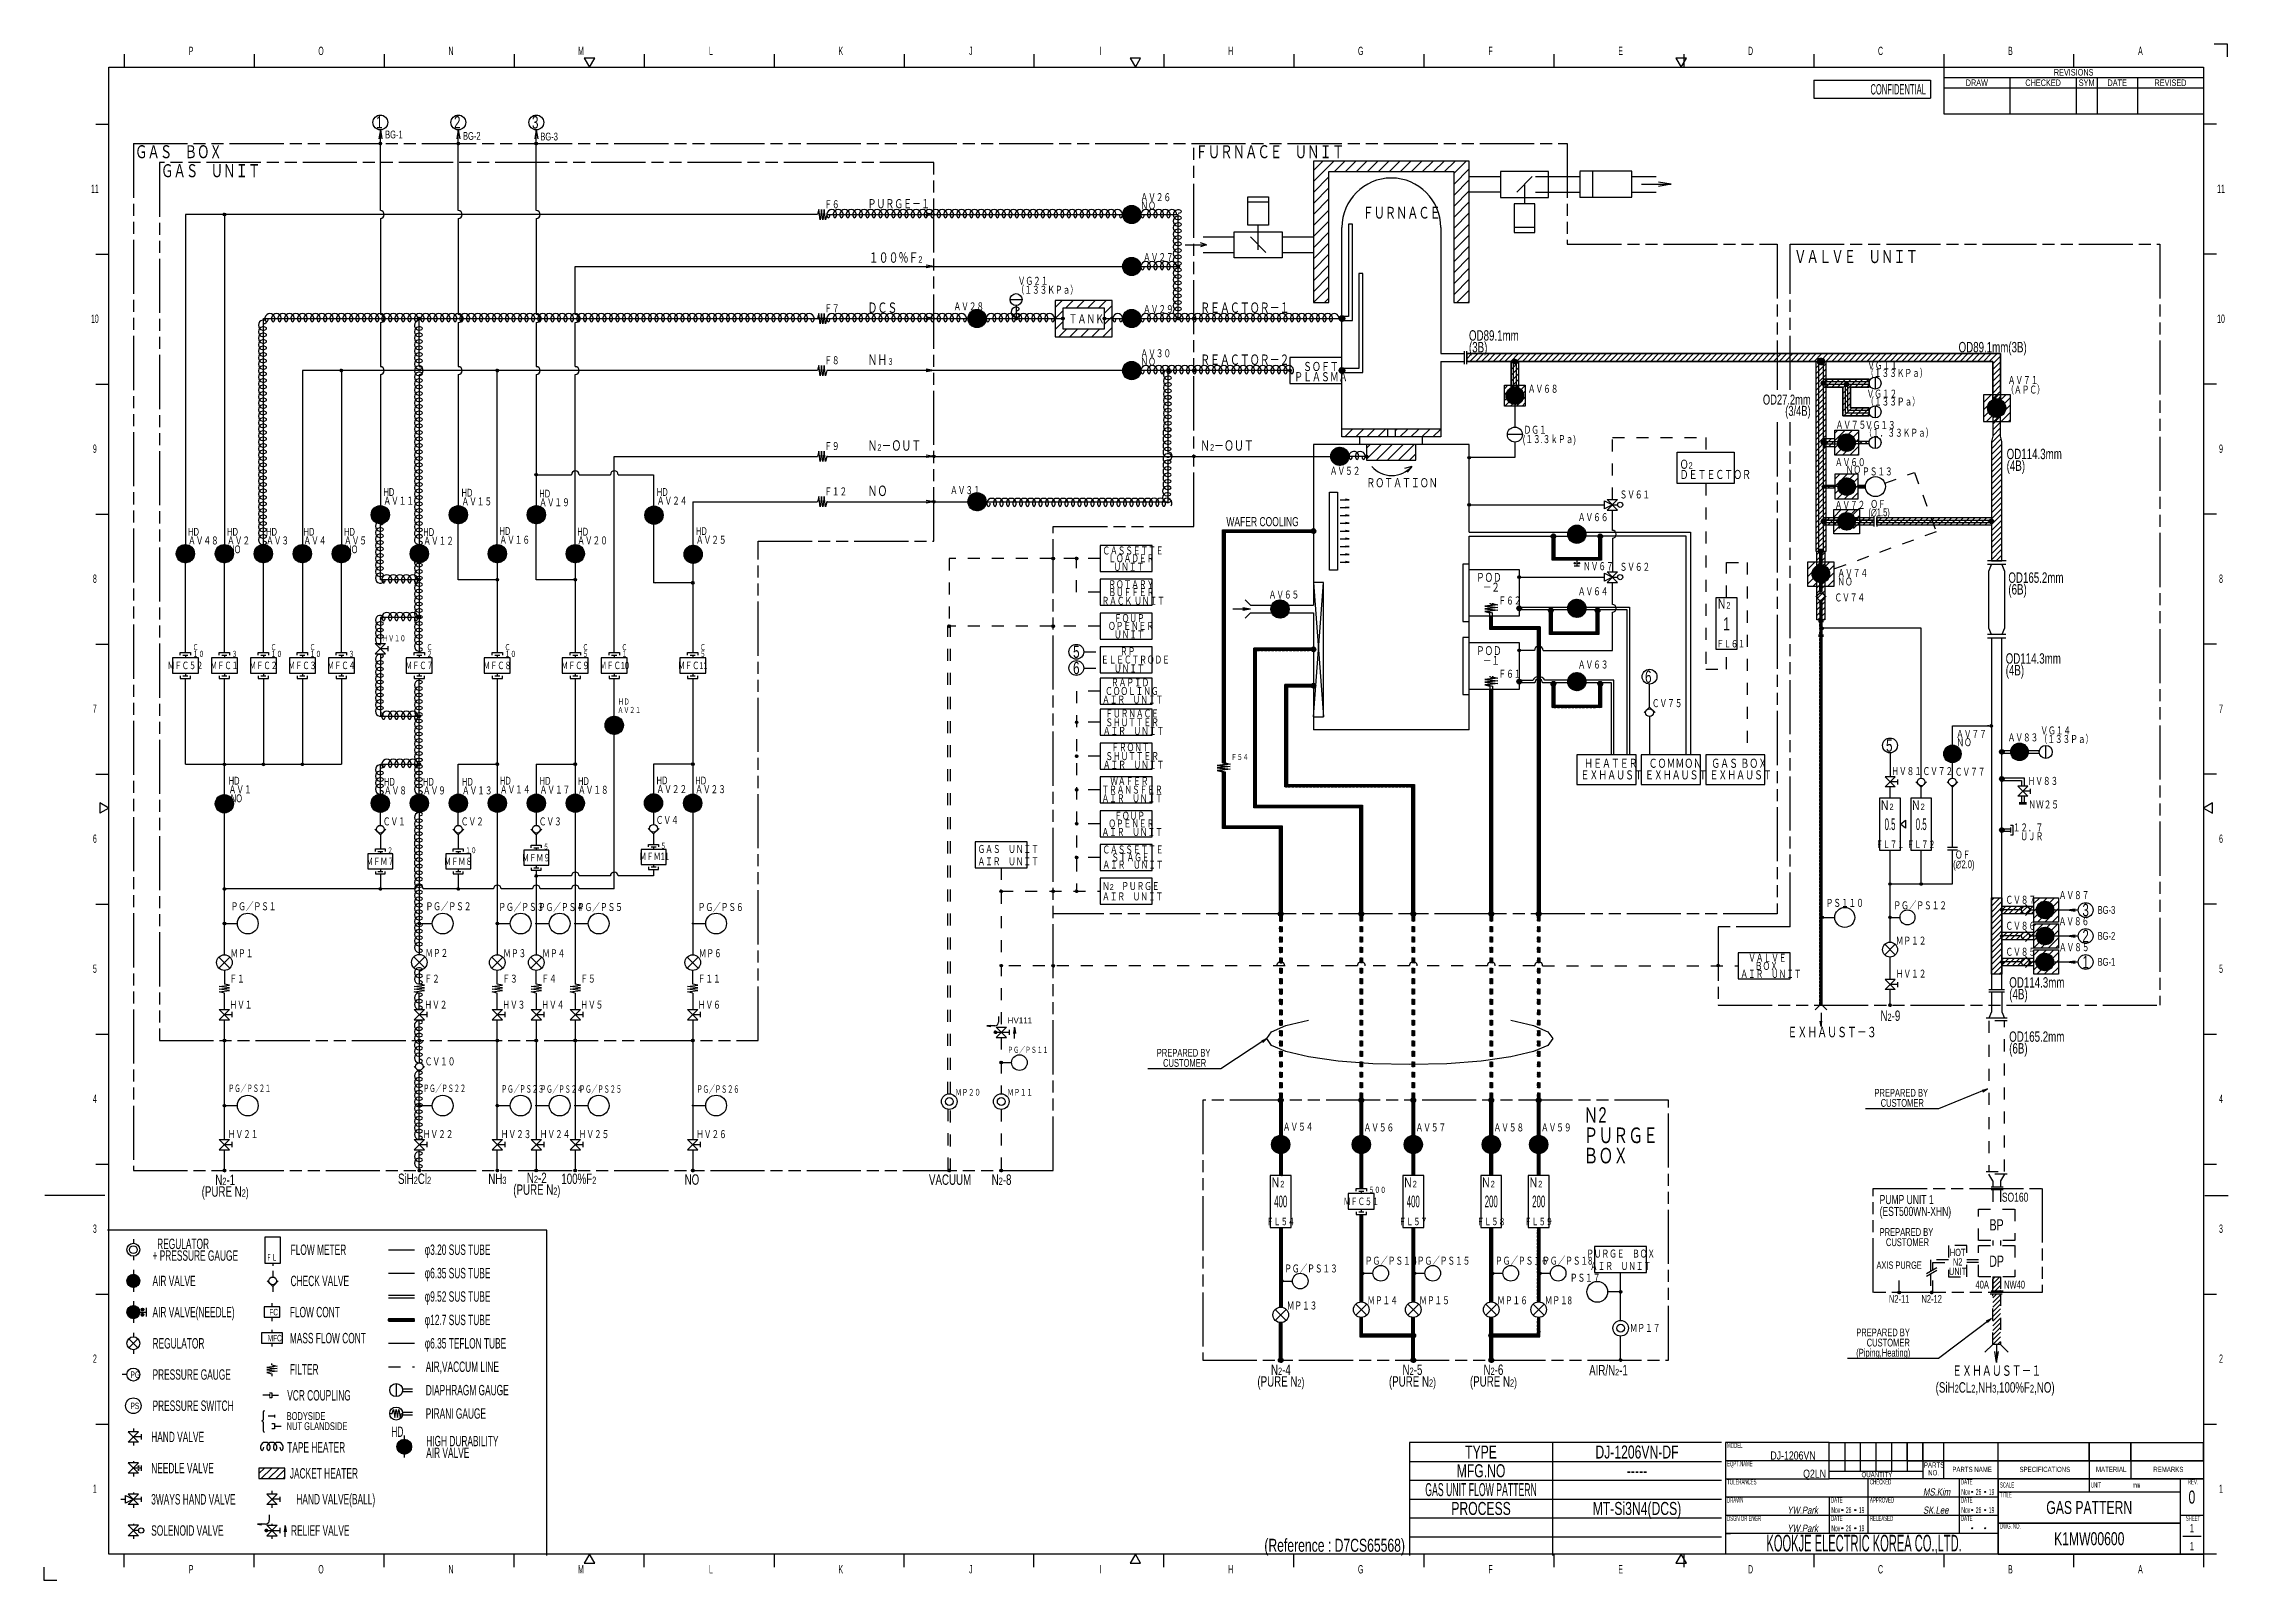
# Model space of a CAD drawing. Header units: millimetres. Extents: x 0 to 840, y 0 to 591.
import ezdxf

# ---------------------------------------------------------------- set-up
doc = ezdxf.new("R2010")
doc.units = ezdxf.units.MM
doc.header["$LTSCALE"] = 46.255
for name, pattern in [('DOT', [0.2, 0.1, -0.1]), ('HIDDEN', [0.2, 0.1, -0.1]), ('PHANTOM', [0.8, 0.45, -0.05, 0.1, -0.05, 0.1, -0.05])]:
    doc.linetypes.add(name, pattern=pattern)
doc.layers.get('0').update_dxf_attribs({"linetype": 'CONTINUOUS'})
for name, color, linetype in [('0001_01', 7, 'CONTINUOUS'), ('0001_03', 7, 'CONTINUOUS'), ('0001_04', 7, 'CONTINUOUS'), ('0011_03', 7, 'CONTINUOUS'), ('0013_01', 7, 'CONTINUOUS'), ('0013_03', 7, 'CONTINUOUS'), ('0013_08', 7, 'CONTINUOUS'), ('0510_HCD_02', 7, 'CONTINUOUS'), ('0510_HCD_03', 7, 'CONTINUOUS'), ('AM_0', 7, 'CONTINUOUS'), ('NAME', 7, 'CONTINUOUS'), ('SYMBOL', 7, 'CONTINUOUS')]:
    doc.layers.add(name, color=color, linetype=linetype)
doc.styles.get("Standard").update_dxf_attribs({"font": 'txt', "width": 0.5})
doc.styles.add('TEXTSTYLE_2', font='txt', dxfattribs={"width": 0.7})
doc.styles.add('TEXTSTYLE_3', font='txt', dxfattribs={"width": 0.5})
doc.styles.add('TEXTSTYLE_5', font='txt', dxfattribs={"width": 0.6})
doc.styles.add('TEXTSTYLE_6', font='txt')
doc.styles.add('TEXTSTYLE_7', font='txt', dxfattribs={"width": 0.8})
pattern_1 = [(45, (-12.5532, 12.5532), (-0.8980256, 0.8980256), [])]
pattern_2 = [(45, (-12.425, 12.425), (-1.122532, 1.122532), [])]
pattern_3 = [(45, (0, 0), (-1.122532, 1.122532), [])]

msp = doc.modelspace()

# ---------------------------------------------------------------- texts
at = {"color": 2, "linetype": 'Continuous', "line_spacing_factor": 0.9}
for s, insert, char_height, width, attachment_point in [('P', (56.69, 589.84), 3.2, 1.6, 2), ('O', (106.69, 589.84), 3.2, 1.6, 2), ('N', (156.69, 589.84), 3.2, 1.6, 2), ('M', (206.69, 589.84), 3.2, 1.6, 2), ('L', (256.69, 589.84), 3.2, 1.6, 2), ('K', (306.69, 589.84), 3.2, 1.6, 2), ('J', (356.69, 589.84), 3.2, 1.6, 2), ('I', (406.69, 589.84), 3.2, 1.6, 2), ('H', (456.69, 589.84), 3.2, 1.6, 2), ('G', (506.69, 589.84), 3.2, 1.6, 2), ('F', (556.69, 589.84), 3.2, 1.6, 2), ('E', (606.69, 589.84), 3.2, 1.6, 2), ('D', (656.69, 589.84), 3.2, 1.6, 2), ('C', (706.69, 589.84), 3.2, 1.6, 2), ('B', (756.69, 589.84), 3.2, 1.6, 2), ('A', (806.69, 589.84), 3.2, 1.6, 2), ('11', (19.69, 536.84), 3.2, 3.2, 2), ('11', (837.69, 536.84), 3.2, 3.2, 2), ('10', (19.69, 486.84), 3.2, 3.2, 2), ('10', (837.69, 486.84), 3.2, 3.2, 2), ('9', (19.69, 436.84), 3.2, 1.6, 2), ('9', (837.69, 436.84), 3.2, 1.6, 2), ('8', (19.69, 386.84), 3.2, 1.6, 2), ('8', (837.69, 386.84), 3.2, 1.6, 2), ('7', (19.69, 336.84), 3.2, 1.6, 2), ('7', (837.69, 336.84), 3.2, 1.6, 2), ('6', (19.69, 286.84), 3.2, 1.6, 2), ('6', (837.69, 286.84), 3.2, 1.6, 2), ('5', (19.69, 236.84), 3.2, 1.6, 2), ('5', (837.69, 236.84), 3.2, 1.6, 2), ('4', (19.69, 186.84), 3.2, 1.6, 2), ('4', (837.69, 186.84), 3.2, 1.6, 2), ('3', (19.69, 136.84), 3.2, 1.6, 2), ('3', (837.69, 136.84), 3.2, 1.6, 2), ('2', (19.69, 86.84), 3.2, 1.6, 2), ('2', (837.69, 86.84), 3.2, 1.6, 2), ('MODEL', (647.64, 52.86), 2, 5, 1), ('EQPT.NAME', (647.64, 45.86), 2, 9, 1), ('1', (19.69, 36.84), 3.2, 1.6, 2), ('TOLERANCES', (647.64, 38.86), 2, 10, 1), ('CHECKED', (702.64, 38.86), 2, 7, 1), ('DATE', (737.64, 38.86), 2, 4, 1), ('TITLE', (752.64, 33.86), 2, 5, 1), ('SCALE', (752.64, 37.65), 2, 5, 1), ('UNIT', (787.64, 37.65), 2, 4, 1), ('mm', (805.18, 37.65), 2, 2, 2), ('REV.', (826.93, 38.86), 2, 4, 2), ('1', (837.69, 36.84), 3.2, 1.6, 2), ('DRAWN', (647.64, 31.86), 2, 5, 1), ('DATE', (687.64, 31.86), 2, 4, 1), ('APPROVED', (702.64, 31.86), 2, 8, 1), ('DATE', (737.64, 31.86), 2, 4, 1), ('DSGN OR ENGR', (647.64, 24.86), 2, 12, 1), ('KOOKJE ELECTRIC KOREA CO.,LTD.', (700.37, 17.5), 6.4, 96, 2), ('DATE', (687.64, 24.86), 2, 4, 1), ('RELEASED', (702.64, 24.86), 2, 8, 1), ('DATE', (737.64, 24.86), 2, 4, 1), ('DWG. NO.', (752.64, 21.86), 2, 8, 1), ('SHEET', (826.93, 24.86), 2, 5, 2), ('P', (56.69, 5.84), 3.2, 1.6, 2), ('O', (106.69, 5.84), 3.2, 1.6, 2), ('N', (156.69, 5.84), 3.2, 1.6, 2), ('M', (206.69, 5.84), 3.2, 1.6, 2), ('L', (256.69, 5.84), 3.2, 1.6, 2), ('K', (306.69, 5.84), 3.2, 1.6, 2), ('J', (356.69, 5.84), 3.2, 1.6, 2), ('I', (406.69, 5.84), 3.2, 1.6, 2), ('H', (456.69, 5.84), 3.2, 1.6, 2), ('G', (506.69, 5.84), 3.2, 1.6, 2), ('F', (556.69, 5.84), 3.2, 1.6, 2), ('E', (606.69, 5.84), 3.2, 1.6, 2), ('D', (656.69, 5.84), 3.2, 1.6, 2), ('C', (706.69, 5.84), 3.2, 1.6, 2), ('B', (756.69, 5.84), 3.2, 1.6, 2), ('A', (806.69, 5.84), 3.2, 1.6, 2)]:
    msp.add_mtext(s, dxfattribs=dict(at, insert=insert, char_height=char_height, width=width, attachment_point=attachment_point))
at = {"color": 2, "linetype": 'Continuous', "attachment_point": 2, "style": 'TEXTSTYLE_2'}
for s, insert, char_height, width, line_spacing_factor in [('REVISIONS', (781, 581.25), 2.5, 15.75, 0.9), ('DRAW', (743.75, 577.25), 2.5, 7, 0.9), ('CHECKED', (769.25, 577.25), 2.5, 12.25, 0.9), ('SYM', (786, 577.25), 2.5, 5.25, 0.9), ('DATE', (797.75, 577.25), 2.5, 7, 0.9), ('REVISED', (818.25, 577.25), 2.5, 12.25, 0.9), ('PARTS', (727.3, 45.33), 2, 7, 0.9), (' NO.', (726.79, 42.36), 2, 5.6, 0.9), ('PARTS NAME', (741.93, 43.65), 2, 14, 0.9), ('SPECIFICATIONS', (769.93, 43.65), 2, 19.6, 0.9), ('MATERIAL', (795.43, 43.65), 2, 11.2, 0.9), ('REMARKS', (817.43, 43.65), 2, 9.8, 0.9), ('QUANTITY', (705.3, 41.65), 2, 11.2, 0.9), ('0', (826.5, 34.5), 5, 3.5, 0.9), ('GAS PATTERN', (787, 30.5), 5, 38.5, 0.9), ('K1MW00600', (787, 18.5), 5, 31.5, 0.9), ('1\\P1', (826.5, 21.66), 3.15, 2.205, 1.32)]:
    msp.add_mtext(s, dxfattribs=dict(at, insert=insert, char_height=char_height, width=width, line_spacing_factor=line_spacing_factor))
at = {"color": 7, "linetype": 'Continuous', "insert": (724.15, 575.47), "char_height": 4, "width": 62.2266, "attachment_point": 3, "line_spacing_factor": 0.9, "style": 'TEXTSTYLE_3'}
msp.add_mtext('CONFIDENTIAL', dxfattribs=at)
at = {"color": 4, "linetype": 'Continuous', "line_spacing_factor": 0.675}
for s, insert, char_height, width, attachment_point, style in [('N\\H2.8;2\\H4.0;-9', (710.49, 219.16), 4, 10.36, 2, 'TEXTSTYLE_2'), ('HV111', (370.89, 216.49), 2.3, 11.5, 1, 'TEXTSTYLE_6'), ('N\\H2.8;2\\H4.0;-2\\P(PURE N\\H2.8;2\\H3.5;)', (189.71, 156.78), 4, 24.01, 2, 'TEXTSTYLE_2'), ('N\\H2.8;2\\H4.0;-8', (368.52, 156.09), 4, 10.36, 2, 'TEXTSTYLE_2'), ('Ｎ\\H2.5;2', (474.65, 154.93), 3.8, 7.6083, 2, 'TEXTSTYLE_2'), ('Ｎ\\H2.5;2', (525.65, 154.93), 3.8, 7.6083, 2, 'TEXTSTYLE_2'), ('Ｎ\\H2.5;2', (555.65, 154.93), 3.8, 7.6083, 2, 'TEXTSTYLE_2'), ('Ｎ\\H2.5;2', (573.9, 154.93), 3.8, 7.6083, 2, 'TEXTSTYLE_2'), ('ＰＧ／ＰＳ１8', (576.55, 124.39), 3, 27.35, 1, 'TEXTSTYLE_2'), ('ＭＰ１8', (577.5, 109.15), 3, 14.975, 1, 'TEXTSTYLE_2'), ('N\\H2.8;2\\H4.0;-4\\P(PURE N\\H2.8;2\\H3.5;)', (475.99, 82.99), 4, 24.01, 2, 'TEXTSTYLE_2'), ('N\\H2.8;2\\H4.0;-5\\P(PURE N\\H2.8;2\\H3.5;)', (526.61, 82.99), 4, 24.01, 2, 'TEXTSTYLE_2'), ('N\\H2.8;2\\H4.0;-6\\P(PURE N\\H2.8;2\\H3.5;)', (557.77, 82.99), 4, 24.01, 2, 'TEXTSTYLE_2')]:
    msp.add_mtext(s, dxfattribs=dict(at, insert=insert, char_height=char_height, width=width, attachment_point=attachment_point, style=style))
at = {"layer": '0001_03', "color": 4, "linetype": 'Continuous'}
for s, insert, char_height, width, attachment_point, line_spacing_factor, style in [('1', (127.88, 563.14), 4.75, 3.325, 1, 0.675, 'TEXTSTYLE_2'), ('2', (157.88, 563.14), 4.75, 3.325, 1, 0.675, 'TEXTSTYLE_2'), ('3', (187.88, 563.14), 4.75, 3.325, 1, 0.675, 'TEXTSTYLE_2'), ('BG-1', (131.35, 557.58), 3, 8.4, 1, 0.675, 'TEXTSTYLE_2'), ('BG-2', (161.31, 557.03), 3, 8.4, 1, 0.675, 'TEXTSTYLE_2'), ('BG-3', (191.07, 556.79), 3, 8.4, 1, 0.675, 'TEXTSTYLE_2'), ('ＧＡＳ\u3000ＢＯＸ', (35.14, 551.96), 5, 48.125, 1, 0.675, 'TEXTSTYLE_2'), ('ＦＵＲＮＡＣＥ\u3000ＵＮＩＴ', (443.1, 551.96), 5, 82.5, 1, 0.675, 'TEXTSTYLE_2'), ('ＧＡＳ\u3000ＵＮＩＴ', (45.15, 544.66), 5, 55, 1, 0.675, 'TEXTSTYLE_2'), ('Ｆ６', (300.31, 530.72), 3, 8.25, 1, 0.675, 'TEXTSTYLE_2'), ('ＰＵＲＧＥ－１', (316.96, 531.22), 3.5, 33.6875, 1, 0.675, 'TEXTSTYLE_2'), ('ＡＶ２６', (421.99, 533.44), 3, 16.5, 1, 0.675, 'TEXTSTYLE_2'), ('ＮＯ', (422, 530.24), 3, 8.25, 1, 0.675, 'TEXTSTYLE_2'), ('ＦＵＲＮＡＣＥ', (507.42, 528.25), 4.5, 43.3125, 1, 0.675, 'TEXTSTYLE_2'), ('１００％Ｆ\\H2.5;2', (317.42, 510.74), 4, 29.9167, 1, 0.675, 'TEXTSTYLE_2'), ('ＡＶ２７', (422.97, 510.38), 3, 16.5, 1, 0.675, 'TEXTSTYLE_2'), ('ＶＡＬＶＥ\u3000ＵＮＩＴ', (673.44, 511.63), 5, 68.75, 1, 0.675, 'TEXTSTYLE_2'), ('ＶＧ２１', (374.77, 501.26), 3, 16.5, 1, 0.675, 'TEXTSTYLE_2'), ('（１３３ＫＰａ）', (374.36, 497.82), 3, 33, 1, 0.675, 'TEXTSTYLE_2'), ('Ｆ７', (300.31, 490.72), 3, 8.25, 1, 0.675, 'TEXTSTYLE_2'), ('ＤＣＳ', (316.96, 491.47), 4, 16.5, 1, 0.675, 'TEXTSTYLE_2'), ('ＡＶ２８', (350.04, 491.45), 3, 17, 1, 0.675, 'TEXTSTYLE_2'), ('ＡＶ２９', (422.97, 490.38), 3, 16.5, 1, 0.675, 'TEXTSTYLE_2'), ('ＲＥＡＣＴＯＲ－１', (444.92, 491.47), 4, 49.5, 1, 0.675, 'TEXTSTYLE_2'), ('ＴＡＮＫ', (394.31, 486.96), 3.5, 19.8333, 1, 0.675, 'TEXTSTYLE_2'), ('OD89.1mm\\P(3B)', (548.36, 480.79), 4, 22.4, 1, 0.675, 'TEXTSTYLE_2'), ('Ｆ８', (300.31, 470.72), 3, 8.25, 1, 0.675, 'TEXTSTYLE_2'), ('ＮＨ\\H2.5;３', (316.96, 471.47), 4, 15.1042, 1, 0.675, 'TEXTSTYLE_2'), ('ＡＶ３０', (421.99, 473.4), 3, 16.5, 1, 0.675, 'TEXTSTYLE_2'), ('ＲＥＡＣＴＯＲ－２', (444.92, 471.47), 4, 49.5, 1, 0.675, 'TEXTSTYLE_2'), ('OD89.1mm(3B)', (736.73, 476.29), 4, 33.6, 1, 0.675, 'TEXTSTYLE_2'), ('ＮＯ', (422, 470.2), 3, 8.25, 1, 0.675, 'TEXTSTYLE_2'), ('\u3000ＳＯＦＴ\\PＰＬＡＳＭＡ', (481.09, 468.61), 3.5, 28.875, 1, 0.675, 'TEXTSTYLE_2'), ('ＶＧ１１', (701.61, 468.79), 3, 16.5, 1, 0.675, 'TEXTSTYLE_2'), ('（１３３ＫＰａ）', (701.2, 465.82), 3, 33, 1, 0.675, 'TEXTSTYLE_2'), ('ＡＶ７１', (755.66, 463.11), 3, 16.5, 1, 0.675, 'TEXTSTYLE_2'), ('ＡＶ６８', (571.01, 459.75), 3, 16.5, 1, 0.675, 'TEXTSTYLE_2'), ('OD27.2mm\\P(3/4B)', (679.82, 456.04), 3.84, 21.504, 3, 0.675, 'TEXTSTYLE_2'), ('ＶＧ１２', (701.35, 457.87), 3, 16.5, 1, 0.675, 'TEXTSTYLE_2'), ('（１３３Ｐａ）', (701.23, 454.83), 3, 28.875, 1, 0.675, 'TEXTSTYLE_2'), ('（ＡＰＣ）', (755.12, 459.43), 3, 20.625, 1, 0.675, 'TEXTSTYLE_2'), ('ＡＶ７５', (689.45, 445.89), 3, 16.5, 1, 0.675, 'TEXTSTYLE_2'), ('ＶＧ１３', (700.75, 445.81), 3, 16.5, 1, 0.675, 'TEXTSTYLE_2'), ('Ｆ９', (300.31, 437.73), 3, 8.25, 1, 0.675, 'TEXTSTYLE_2'), ('Ｎ\\H2.5;2\\H4.0;－ＯＵＴ', (316.96, 438.47), 4, 29.9167, 1, 0.675, 'TEXTSTYLE_2'), ('Ｎ\\H2.5;2\\H4.0;－ＯＵＴ', (444.92, 438.47), 4, 29.9167, 1, 0.675, 'TEXTSTYLE_2'), ('(１３.３ｋＰａ)', (569.07, 440.38), 3, 31.05, 1, 0.675, 'TEXTSTYLE_2'), ('ＤＧ１', (569.4, 443.98), 3, 12.375, 1, 0.675, 'TEXTSTYLE_2'), ('（１．３３ＫＰａ）', (700.53, 442.84), 3, 37.125, 1, 0.675, 'TEXTSTYLE_2'), ('Ｏ\\H2.5;2\\P\\H3.5;ＤＥＴＥＣＴＯＲ', (629.43, 431.01), 3.5, 38.5, 1, 0.675, 'TEXTSTYLE_2'), ('ＡＶ６０', (689.17, 431.54), 3, 16.5, 1, 0.675, 'TEXTSTYLE_2'), ('OD114.3mm\\P(4B)', (755.23, 435.21), 4, 25.2, 1, 0.675, 'TEXTSTYLE_2'), ('Ｆ１２', (300.31, 420.28), 3, 12.375, 1, 0.675, 'TEXTSTYLE_2'), ('ＮＯ', (316.96, 421.03), 4, 11, 1, 0.675, 'TEXTSTYLE_2'), ('ＡＶ３１', (348.73, 420.75), 3, 16.5, 1, 0.675, 'TEXTSTYLE_2'), ('ＡＶ５２', (494.81, 428.19), 3, 16.5, 1, 0.675, 'TEXTSTYLE_2'), ('ＲＯＴＡＴＩＯＮ', (508.88, 423.9), 3.5, 38.5, 1, 0.675, 'TEXTSTYLE_2'), ('ＮＯ', (693.34, 428.6), 3, 8.25, 1, 0.675, 'TEXTSTYLE_2'), ('ＰＳ１３', (705.48, 427.95), 3, 16.5, 2, 0.675, 'TEXTSTYLE_2'), ('HD\\PＡＶ１１', (130.71, 420.07), 3, 16.5, 1, 0.675, 'TEXTSTYLE_2'), ('HD\\PＡＶ１５', (160.76, 419.8), 3, 16.5, 1, 0.675, 'TEXTSTYLE_2'), ('HD\\PＡＶ１９', (190.66, 419.47), 3, 16.5, 1, 0.675, 'TEXTSTYLE_2'), ('HD\\PＡＶ２４', (235.9, 420.09), 3, 16.5, 1, 0.675, 'TEXTSTYLE_2'), ('ＳＶ６１', (606.31, 419.09), 3, 16.5, 1, 0.675, 'TEXTSTYLE_2'), ('ＡＶ７２', (689.08, 415.09), 3, 16.5, 1, 0.675, 'TEXTSTYLE_2'), ('(\\fgdt;{\\fgdt;n}\\ftxt;1.5)', (702.04, 412.26), 3, 14.5, 1, 0.675, 'TEXTSTYLE_2'), ('HD\\PＡＶ４８', (55.56, 404.78), 3, 16.5, 1, 0.675, 'TEXTSTYLE_2'), ('HD\\PＡＶ２\\P NO', (70.56, 404.78), 3, 12.375, 1, 0.675, 'TEXTSTYLE_2'), ('HD\\PＡＶ３', (85.56, 404.78), 3, 12.375, 1, 0.675, 'TEXTSTYLE_2'), ('HD\\PＡＶ４', (99.95, 404.78), 3, 12.375, 1, 0.675, 'TEXTSTYLE_2'), ('HD\\PＡＶ５\\P NO', (115.56, 404.78), 3, 12.375, 1, 0.675, 'TEXTSTYLE_2'), ('HD\\PＡＶ１２', (146.06, 404.68), 3, 16.5, 1, 0.675, 'TEXTSTYLE_2'), ('HD\\PＡＶ１６', (175.36, 405.06), 3, 16.5, 1, 0.675, 'TEXTSTYLE_2'), ('HD\\PＡＶ２０', (205.29, 404.81), 3, 16.5, 1, 0.675, 'TEXTSTYLE_2'), ('HD\\PＡＶ２５', (250.95, 405.05), 3, 16.5, 1, 0.675, 'TEXTSTYLE_2'), ('WAFER COOLING', (455.01, 408.93), 3.5, 31.85, 1, 0.675, 'TEXTSTYLE_2'), ('ＡＶ６６', (590.25, 410.37), 3, 16.5, 1, 0.675, 'TEXTSTYLE_2'), ('ＣＡＳＳＥＴＴＥ', (407.32, 397.54), 3, 33, 1, 0.675, 'TEXTSTYLE_2'), ('ＬＯＡＤＥＲ', (409.62, 394.54), 3, 24.75, 1, 0.675, 'TEXTSTYLE_2'), ('ＵＮＩＴ', (411.62, 391.26), 3, 16.5, 1, 0.675, 'TEXTSTYLE_2'), ('ＰＯＤ\\P   －２', (551.1, 387.37), 3.333, 16.1667, 1, 0.675, 'TEXTSTYLE_2'), ('ＮＶ６７', (592.26, 391.51), 3, 16.5, 1, 0.675, 'TEXTSTYLE_2'), ('ＳＶ６２', (606.31, 391.27), 3, 16.5, 1, 0.675, 'TEXTSTYLE_2'), ('ＡＶ７４', (690.12, 388.9), 3, 16.5, 1, 0.675, 'TEXTSTYLE_2'), ('OD165.2mm\\P(6B)', (755.88, 387.64), 4, 25.2, 1, 0.675, 'TEXTSTYLE_2'), ('ＲＡＣＫ ＵＮＩＴ', (407, 378.19), 3, 35.1, 1, 0.675, 'TEXTSTYLE_2'), ('ＢＵＦＦＥＲ', (409.62, 381.54), 3, 24.75, 1, 0.675, 'TEXTSTYLE_2'), ('ＲＯＴＡＲＹ', (409.62, 384.54), 3, 24.75, 1, 0.675, 'TEXTSTYLE_2'), ('ＡＶ６５', (471.3, 380.6), 3, 16.5, 1, 0.675, 'TEXTSTYLE_2'), ('Ｆ６２', (559.72, 378.31), 3, 12.375, 1, 0.675, 'TEXTSTYLE_2'), ('ＡＶ６４', (590.25, 381.87), 3, 16.5, 1, 0.675, 'TEXTSTYLE_2'), ('ＣＶ７４', (688.98, 379.48), 3, 16.5, 1, 0.675, 'TEXTSTYLE_2'), ('ＮＯ', (690.1, 385.63), 3, 8.25, 1, 0.675, 'TEXTSTYLE_2'), ('ＦＯＵＰ', (411.81, 371.54), 3, 16.5, 1, 0.675, 'TEXTSTYLE_2'), ('Ｎ\\H2.5;2', (643.68, 377.52), 3.8, 7.6083, 1, 0.675, 'TEXTSTYLE_2'), ('1', (647.45, 370.33), 5, 3.5, 2, 0.675, 'TEXTSTYLE_2'), ('ＨＶ１０', (130.31, 363.43), 2.3, 12.65, 1, 0.675, 'TEXTSTYLE_2'), ('ＯＰＥＮＥＲ', (409.51, 368.54), 3, 24.75, 1, 0.675, 'TEXTSTYLE_2'), ('ＵＮＩＴ', (411.81, 365.26), 3, 16.5, 1, 0.675, 'TEXTSTYLE_2'), ('ＦＬ６１', (643.63, 361.58), 2.8, 15.8667, 1, 0.675, 'TEXTSTYLE_2'), ('ＭＦＣ５２', (54.52, 353.24), 2.8, 19.25, 2, 0.675, 'TEXTSTYLE_2'), ('Ｃ\\P１０', (57.31, 360.02), 2.3, 6.325, 1, 0.675, 'TEXTSTYLE_2'), ('ＭＦＣ１', (69.52, 353.24), 2.8, 15.4, 2, 0.675, 'TEXTSTYLE_2'), ('３', (72.31, 357.43), 2.3, 3.1625, 1, 0.675, 'TEXTSTYLE_2'), ('ＭＦＣ２', (84.52, 353.24), 2.8, 15.4, 2, 0.675, 'TEXTSTYLE_2'), ('Ｃ\\P１０', (87.31, 360.02), 2.3, 6.325, 1, 0.675, 'TEXTSTYLE_2'), ('ＭＦＣ３', (99.52, 353.24), 2.8, 15.8667, 2, 0.675, 'TEXTSTYLE_2'), ('Ｃ\\P１０', (102.31, 360.02), 2.3, 6.325, 1, 0.675, 'TEXTSTYLE_2'), ('ＭＦＣ４', (114.52, 353.24), 2.8, 15.4, 2, 0.675, 'TEXTSTYLE_2'), ('３', (117.31, 357.43), 2.3, 3.1625, 1, 0.675, 'TEXTSTYLE_2'), ('ＭＦＣ７', (144.52, 353.24), 2.8, 15.4, 2, 0.675, 'TEXTSTYLE_2'), ('Ｃ\\P２', (147.31, 360.02), 2.3, 3.1625, 1, 0.675, 'TEXTSTYLE_2'), ('ＭＦＣ８', (174.52, 353.24), 2.8, 15.4, 2, 0.675, 'TEXTSTYLE_2'), ('Ｃ\\P１０', (177.31, 360.02), 2.3, 6.325, 1, 0.675, 'TEXTSTYLE_2'), ('ＭＦＣ９', (204.52, 353.24), 2.8, 15.4, 2, 0.675, 'TEXTSTYLE_2'), ('Ｃ\\P５', (207.31, 360.02), 2.3, 3.1625, 1, 0.675, 'TEXTSTYLE_2'), ('ＭＦＣ10', (219.51, 353.24), 2.8, 15.47, 2, 0.675, 'TEXTSTYLE_2'), ('Ｃ\\P１', (222.3, 360.02), 2.3, 3.1625, 1, 0.675, 'TEXTSTYLE_2'), ('ＭＦＣ11', (249.7, 353.24), 2.8, 15.47, 2, 0.675, 'TEXTSTYLE_2'), ('Ｃ\\P５', (252.49, 360.02), 2.3, 3.1625, 1, 0.675, 'TEXTSTYLE_2'), ('5', (397.28, 359.5), 4.75, 3.325, 2, 0.675, 'TEXTSTYLE_2'), ('6', (397.28, 353.25), 4.75, 3.325, 2, 0.675, 'TEXTSTYLE_2'), ('ＥＬＥＣＴＲＯＤＥ', (406.79, 355.58), 3, 37.125, 1, 0.675, 'TEXTSTYLE_2'), ('ＲＰ', (414.11, 358.8), 3, 8.25, 1, 0.675, 'TEXTSTYLE_2'), ('ＰＯＤ\\P   －１', (551.1, 359.19), 3.333, 16.1667, 1, 0.675, 'TEXTSTYLE_2'), ('ＡＶ６３', (590.25, 353.69), 3, 16.5, 1, 0.675, 'TEXTSTYLE_2'), ('OD114.3mm\\P(4B)', (754.86, 356.55), 4, 25.2, 1, 0.675, 'TEXTSTYLE_2'), ('ＲＡＰＩＤ', (410.66, 346.8), 3, 20.625, 1, 0.675, 'TEXTSTYLE_2'), ('ＵＮＩＴ', (411.81, 352.2), 3, 16.5, 1, 0.675, 'TEXTSTYLE_2'), ('Ｆ６１', (559.72, 350.13), 3, 12.375, 1, 0.675, 'TEXTSTYLE_2'), ('6', (616.11, 349.91), 4.75, 3.325, 1, 0.675, 'TEXTSTYLE_2'), ('ＡＩＲ\u3000ＵＮＩＴ', (407.21, 340.2), 3, 33, 1, 0.675, 'TEXTSTYLE_2'), ('ＣＯＯＬＩＮＧ', (408.36, 343.5), 3, 28.875, 1, 0.675, 'TEXTSTYLE_2'), ('ＣＶ７５', (618.72, 338.83), 3, 16.5, 1, 0.675, 'TEXTSTYLE_2'), ('ＡＶ２１', (220.8, 335.87), 2.3, 12.65, 1, 0.675, 'TEXTSTYLE_2'), ('ＡＩＲ\u3000ＵＮＩＴ', (407.53, 328.15), 3, 33, 1, 0.675, 'TEXTSTYLE_2'), ('ＳＨＵＴＴＥＲ', (408.47, 331.46), 3, 28.875, 1, 0.675, 'TEXTSTYLE_2'), ('ＦＵＲＮＡＣＥ', (408.47, 334.87), 3, 28.875, 1, 0.675, 'TEXTSTYLE_2'), ('ＶＧ１４', (768.19, 328.34), 3, 16.5, 1, 0.675, 'TEXTSTYLE_2'), ('ＦＲＯＮＴ', (410.77, 321.87), 3, 20.625, 1, 0.675, 'TEXTSTYLE_2'), ('5', (708.82, 323.43), 4.75, 3.325, 1, 0.675, 'TEXTSTYLE_2'), ('ＡＶ７７', (735.8, 326.99), 3, 16.5, 1, 0.675, 'TEXTSTYLE_2'), ('ＮＯ', (735.9, 323.8), 3, 8.25, 1, 0.675, 'TEXTSTYLE_2'), ('ＡＶ８３', (755.63, 325.65), 3, 16.5, 1, 0.675, 'TEXTSTYLE_2'), ('（１３３Ｐａ）', (767.92, 325.03), 3, 28.875, 1, 0.675, 'TEXTSTYLE_2'), ('ＡＩＲ\u3000ＵＮＩＴ', (407.53, 315.15), 3, 33, 1, 0.675, 'TEXTSTYLE_2'), ('ＳＨＵＴＴＥＲ', (408.47, 318.46), 3, 28.875, 1, 0.675, 'TEXTSTYLE_2'), ('Ｆ５４', (456.82, 317.78), 2.3, 9.4875, 1, 0.675, 'TEXTSTYLE_2'), ('ＥＸＨＡＵＳＴ', (591.26, 311.54), 3.5, 33.6875, 1, 0.675, 'TEXTSTYLE_2'), ('ＨＥＡＴＥＲ', (592.68, 315.99), 3.5, 28.875, 1, 0.675, 'TEXTSTYLE_2'), ('ＥＸＨＡＵＳＴ', (616.06, 311.54), 3.5, 33.6875, 1, 0.675, 'TEXTSTYLE_2'), ('ＣＯＭＭＯＮ', (617.48, 315.99), 3.5, 28.875, 1, 0.675, 'TEXTSTYLE_2'), ('ＥＸＨＡＵＳＴ', (640.86, 311.54), 3.5, 33.6875, 1, 0.675, 'TEXTSTYLE_2'), ('ＧＡＳ ＢＯＸ', (641.57, 315.99), 3.5, 31.325, 1, 0.675, 'TEXTSTYLE_2'), ('ＨＶ８１', (710.86, 312.7), 3, 16.5, 1, 0.675, 'TEXTSTYLE_2'), ('ＣＶ７２', (722.86, 312.7), 3, 16.5, 1, 0.675, 'TEXTSTYLE_2'), ('ＣＶ７７', (735.28, 312.44), 3, 16.5, 1, 0.675, 'TEXTSTYLE_2'), ('HD\\PＡＶ１\\P NO', (71.17, 309.03), 3, 12.375, 1, 0.675, 'TEXTSTYLE_2'), ('HD\\PＡＶ８', (130.92, 308.64), 3, 12.375, 1, 0.675, 'TEXTSTYLE_2'), ('HD\\PＡＶ９', (145.92, 308.64), 3, 12.375, 1, 0.675, 'TEXTSTYLE_2'), ('HD\\PＡＶ１３', (160.92, 308.64), 3, 16.5, 1, 0.675, 'TEXTSTYLE_2'), ('HD\\PＡＶ１４', (175.52, 309.05), 3, 16.5, 1, 0.675, 'TEXTSTYLE_2'), ('HD\\PＡＶ１７', (190.82, 308.97), 3, 16.5, 1, 0.675, 'TEXTSTYLE_2'), ('HD\\PＡＶ１８', (205.57, 308.89), 3, 16.5, 1, 0.675, 'TEXTSTYLE_2'), ('HD\\PＡＶ２２', (235.78, 309.15), 3, 16.5, 1, 0.675, 'TEXTSTYLE_2'), ('HD\\PＡＶ２３', (250.69, 309.11), 3, 16.5, 1, 0.675, 'TEXTSTYLE_2'), ('ＴＲＡＮＳＦＥＲ', (406.96, 305.57), 3, 33, 1, 0.675, 'TEXTSTYLE_2'), ('ＷＡＦＥＲ', (410.37, 308.87), 3, 20.625, 1, 0.675, 'TEXTSTYLE_2'), ('ＨＶ８３', (763.3, 308.92), 3, 16.5, 1, 0.675, 'TEXTSTYLE_2'), ('ＡＩＲ\u3000ＵＮＩＴ', (407.02, 302.26), 3, 33, 1, 0.675, 'TEXTSTYLE_2'), ('ＦＯＵＰ', (411.92, 295.54), 3, 16.5, 1, 0.675, 'TEXTSTYLE_2'), ('Ｎ\\H2.5;2', (709.06, 300.03), 3.8, 7.6083, 2, 0.675, 'TEXTSTYLE_2'), ('Ｎ\\H2.5;2', (721.06, 300.03), 3.8, 7.6083, 2, 0.675, 'TEXTSTYLE_2'), ('ＮＷ２５', (763.59, 299.85), 3, 16.5, 1, 0.675, 'TEXTSTYLE_2'), ('ＣＶ１', (130.48, 293.35), 3, 12.375, 1, 0.675, 'TEXTSTYLE_2'), ('ＣＶ２', (160.48, 293.35), 3, 12.375, 1, 0.675, 'TEXTSTYLE_2'), ('ＣＶ３', (190.48, 293.35), 3, 12.375, 1, 0.675, 'TEXTSTYLE_2'), ('ＣＶ４', (235.48, 293.9), 3, 12.375, 1, 0.675, 'TEXTSTYLE_2'), ('ＡＩＲ\u3000ＵＮＩＴ', (407.02, 289.26), 3, 33, 1, 0.675, 'TEXTSTYLE_2'), ('ＯＰＥＮＥＲ', (409.62, 292.54), 3, 24.75, 1, 0.675, 'TEXTSTYLE_2'), ('１２．７\\P\u3000ＵＪＲ', (757.54, 291.02), 3, 16.5, 1, 0.675, 'TEXTSTYLE_2'), ('ＭＦＭ７', (129.52, 277.89), 2.8, 15.4, 2, 0.675, 'TEXTSTYLE_2'), ('２', (132.2, 281.86), 2.21, 3.036, 1, 0.675, 'TEXTSTYLE_2'), ('ＭＦＭ８', (159.52, 277.89), 2.8, 15.4, 2, 0.675, 'TEXTSTYLE_2'), ('１０', (162.2, 281.86), 2.208, 6.072, 1, 0.675, 'TEXTSTYLE_2'), ('ＭＦＭ９', (189.52, 279.3), 2.8, 15.4, 2, 0.675, 'TEXTSTYLE_2'), ('５', (192.2, 283.26), 2.21, 3.036, 1, 0.675, 'TEXTSTYLE_2'), ('ＭＦＭ11', (234.84, 279.83), 2.8, 15.47, 2, 0.675, 'TEXTSTYLE_2'), ('５', (237.31, 283.59), 2.21, 3.036, 1, 0.675, 'TEXTSTYLE_2'), ('ＡＩＲ\u3000ＵＮＩＴ', (359.3, 277.99), 3, 33, 1, 0.675, 'TEXTSTYLE_2'), ('ＧＡＳ\u3000ＵＮＩＴ', (359.31, 282.75), 3, 33, 1, 0.675, 'TEXTSTYLE_2'), ('ＣＡＳＳＥＴＴＥ', (407.32, 282.54), 3, 33, 1, 0.675, 'TEXTSTYLE_2'), ('ＳＴＡＧＥ', (410.77, 279.54), 3, 20.625, 1, 0.675, 'TEXTSTYLE_2'), ('ＦＬ７１', (710.35, 284.46), 2.8, 15.4, 2, 0.675, 'TEXTSTYLE_2'), ('ＦＬ７２', (722.35, 284.46), 2.8, 15.4, 2, 0.675, 'TEXTSTYLE_2'), ('ＯＦ', (735.35, 280.59), 3, 8.25, 1, 0.675, 'TEXTSTYLE_2'), ('ＡＩＲ\u3000ＵＮＩＴ', (407.35, 276.7), 3, 33, 1, 0.675, 'TEXTSTYLE_2'), ('(\\fgdt;{\\fgdt;n}\\ftxt;2.0)', (734.64, 276.89), 3, 14.5, 1, 0.675, 'TEXTSTYLE_2'), ('ＰＧ／ＰＳ１', (71.91, 260.7), 3, 24.75, 1, 0.675, 'TEXTSTYLE_2'), ('ＰＧ／ＰＳ２', (146.91, 260.7), 3, 24.75, 1, 0.675, 'TEXTSTYLE_2'), ('ＰＧ／ＰＳ３', (174.93, 260.46), 3, 24.75, 1, 0.675, 'TEXTSTYLE_2'), ('ＰＧ／ＰＳ４', (190.18, 260.41), 3, 24.75, 1, 0.675, 'TEXTSTYLE_2'), ('ＰＧ／ＰＳ５', (205.18, 260.41), 3, 24.75, 1, 0.675, 'TEXTSTYLE_2'), ('ＰＧ／ＰＳ６', (251.66, 260.42), 3, 24.75, 1, 0.675, 'TEXTSTYLE_2'), ('ＡＩＲ\u3000ＵＮＩＴ', (407.21, 264.5), 3, 33, 1, 0.675, 'TEXTSTYLE_2'), ('Ｎ\\H2.3;2\\H3.0;\u3000ＰＵＲＧＥ', (407.21, 268.5), 3, 30.985, 1, 0.675, 'TEXTSTYLE_2'), ('ＰＳ１１０', (692.94, 262.01), 3, 20.625, 2, 0.675, 'TEXTSTYLE_2'), ('ＰＧ／ＰＳ１２', (711.66, 261.07), 3, 28.875, 1, 0.675, 'TEXTSTYLE_2'), ('ＣＶ８７', (754.77, 263.2), 3, 16.5, 1, 0.675, 'TEXTSTYLE_2'), ('ＡＶ８７', (775.27, 265), 3, 16.5, 1, 0.675, 'TEXTSTYLE_2'), ('ＣＶ８６', (754.77, 253.2), 3, 16.5, 1, 0.675, 'TEXTSTYLE_2'), ('ＡＶ８６', (775.23, 254.96), 3, 16.5, 1, 0.675, 'TEXTSTYLE_2'), ('3', (785.62, 260.15), 4.75, 3.325, 2, 0.675, 'TEXTSTYLE_2'), ('BG-3', (790.23, 259.33), 3, 8.4, 1, 0.675, 'TEXTSTYLE_2'), ('ＭＰ１２', (712.57, 247.5), 3, 16.5, 1, 0.675, 'TEXTSTYLE_2'), ('ＡＶ８５', (775.34, 244.97), 3, 16.5, 1, 0.675, 'TEXTSTYLE_2'), ('2', (785.62, 250.18), 4.75, 3.325, 2, 0.675, 'TEXTSTYLE_2'), ('BG-2', (790.23, 249.36), 3, 8.4, 1, 0.675, 'TEXTSTYLE_2'), ('ＭＰ１', (71.83, 242.65), 3, 12.375, 1, 0.675, 'TEXTSTYLE_2'), ('ＭＰ２', (146.83, 242.75), 3, 12.375, 1, 0.675, 'TEXTSTYLE_2'), ('ＭＰ３', (176.83, 242.65), 3, 12.375, 1, 0.675, 'TEXTSTYLE_2'), ('ＭＰ３', (176.83, 242.65), 3, 12.375, 1, 0.675, 'TEXTSTYLE_2'), ('ＭＰ４', (191.83, 242.65), 3, 12.375, 1, 0.675, 'TEXTSTYLE_2'), ('ＭＰ６', (252.01, 242.65), 3, 12.375, 1, 0.675, 'TEXTSTYLE_2'), ('ＶＡＬＶＥ', (655.8, 240.92), 3, 20.625, 1, 0.675, 'TEXTSTYLE_2'), ('ＢＯＸ', (658.38, 237.76), 3, 12.375, 1, 0.675, 'TEXTSTYLE_2'), ('ＣＶ８５', (754.77, 243.2), 3, 16.5, 1, 0.675, 'TEXTSTYLE_2'), ('1', (785.62, 240.18), 4.75, 3.325, 2, 0.675, 'TEXTSTYLE_2'), ('BG-1', (790.22, 239.36), 3, 8.4, 1, 0.675, 'TEXTSTYLE_2'), ('Ｆ１', (71.48, 232.86), 3, 8.25, 1, 0.675, 'TEXTSTYLE_2'), ('Ｆ２', (146.48, 232.86), 3, 8.25, 1, 0.675, 'TEXTSTYLE_2'), ('Ｆ３', (176.48, 232.86), 3, 8.25, 1, 0.675, 'TEXTSTYLE_2'), ('Ｆ３', (176.48, 232.86), 3, 8.25, 1, 0.675, 'TEXTSTYLE_2'), ('Ｆ４', (191.48, 232.86), 3, 8.25, 1, 0.675, 'TEXTSTYLE_2'), ('Ｆ５', (206.48, 232.86), 3, 8.25, 1, 0.675, 'TEXTSTYLE_2'), ('Ｆ１１', (251.66, 232.86), 3, 12.375, 1, 0.675, 'TEXTSTYLE_2'), ('ＡＩＲ\u3000ＵＮＩＴ', (652.79, 234.71), 3, 33, 1, 0.675, 'TEXTSTYLE_2'), ('ＨＶ１２', (712.57, 234.79), 3, 16.5, 1, 0.675, 'TEXTSTYLE_2'), ('OD114.3mm\\P(4B)', (756.23, 231.96), 4, 25.2, 1, 0.675, 'TEXTSTYLE_2'), ('ＨＶ１', (71.48, 222.86), 3, 12.375, 1, 0.675, 'TEXTSTYLE_2'), ('ＨＶ２', (146.48, 222.86), 3, 12.375, 1, 0.675, 'TEXTSTYLE_2'), ('ＨＶ３', (176.48, 222.86), 3, 12.375, 1, 0.675, 'TEXTSTYLE_2'), ('ＨＶ４', (191.48, 222.86), 3, 12.375, 1, 0.675, 'TEXTSTYLE_2'), ('ＨＶ５', (206.48, 222.86), 3, 12.375, 1, 0.675, 'TEXTSTYLE_2'), ('ＨＶ６', (251.66, 222.86), 3, 12.375, 1, 0.675, 'TEXTSTYLE_2'), ('ＥＸＨＡＵＳＴ－３', (670.88, 212.87), 4, 49.5, 1, 0.675, 'TEXTSTYLE_2'), ('OD165.2mm\\P(6B)', (756.2, 211.11), 4, 25.2, 1, 0.675, 'TEXTSTYLE_2'), ('ＰＧ／ＰＳ１１', (370.8, 205.17), 2.3, 22.1375, 1, 0.675, 'TEXTSTYLE_2'), ('ＣＶ１０', (146.62, 201.04), 3, 16.5, 1, 0.675, 'TEXTSTYLE_2'), ('ＰＧ／ＰＳ２１', (71.02, 190.6), 2.8, 26.95, 1, 0.675, 'TEXTSTYLE_5'), ('ＰＧ／ＰＳ２２', (146.02, 190.6), 2.8, 26.95, 1, 0.675, 'TEXTSTYLE_5'), ('ＰＧ／ＰＳ２３', (176.02, 190.36), 2.8, 26.95, 1, 0.675, 'TEXTSTYLE_5'), ('ＰＧ／ＰＳ２４', (191.02, 190.31), 2.8, 26.95, 1, 0.675, 'TEXTSTYLE_5'), ('ＰＧ／ＰＳ２５', (206.02, 190.31), 2.8, 26.95, 1, 0.675, 'TEXTSTYLE_5'), ('ＰＧ／ＰＳ２６', (251.2, 190.31), 2.8, 26.95, 1, 0.675, 'TEXTSTYLE_5'), ('ＭＰ２０', (350.72, 188.94), 2.5, 13.75, 1, 0.675, 'TEXTSTYLE_2'), ('ＭＰ１１', (370.72, 188.94), 2.5, 13.75, 1, 0.675, 'TEXTSTYLE_2'), ('Ｎ2\\PＰＵＲＧＥ\\PＢＯＸ', (592.43, 181.95), 6, 41.25, 1, 0.78, 'TEXTSTYLE_2'), ('ＡＶ５４', (476.73, 175.92), 3, 16.5, 1, 0.675, 'TEXTSTYLE_2'), ('ＡＶ５６', (507.82, 175.64), 3, 16.5, 1, 0.675, 'TEXTSTYLE_2'), ('ＡＶ５７', (527.82, 175.64), 3, 16.5, 1, 0.675, 'TEXTSTYLE_2'), ('ＡＶ５８', (557.82, 175.64), 3, 16.5, 1, 0.675, 'TEXTSTYLE_2'), ('ＡＶ５９', (576.07, 175.64), 3, 16.5, 1, 0.675, 'TEXTSTYLE_2'), ('N\\H2.8;2\\H4.0;-1\\P(PURE N\\H2.8;2\\H3.5;)', (69.82, 156.04), 4, 24.01, 2, 0.675, 'TEXTSTYLE_2'), ('SiH\\H2.8;2\\H4.0;Cl\\H2.8;2', (136.33, 156.43), 4, 17.92, 1, 0.675, 'TEXTSTYLE_2'), ('NH\\H2.8;3', (171.05, 156.43), 4, 7.56, 1, 0.675, 'TEXTSTYLE_2'), ('100%F\\H2.8;2', (199.16, 156.43), 4, 15.96, 1, 0.675, 'TEXTSTYLE_2'), ('VACUUM', (340.6, 156.1), 4, 16.8, 1, 0.675, 'TEXTSTYLE_2'), ('５００', (509.72, 151.3), 2.3, 9.4875, 1, 0.675, 'TEXTSTYLE_2'), ('ＭＦＣ５１', (506.93, 147.11), 2.8, 19.25, 2, 0.675, 'TEXTSTYLE_2'), ('PUMP UNIT 1\\P(EST500WN-XHN)', (706.36, 148.19), 3.5, 34.3, 1, 0.78, 'TEXTSTYLE_2'), ('ISO160', (752.46, 149.1), 3.5, 14.7, 1, 0.675, 'TEXTSTYLE_2'), ('ＦＬ５４', (475.93, 139.36), 2.8, 15.4, 2, 0.675, 'TEXTSTYLE_2'), ('ＦＬ５７', (526.93, 139.36), 2.8, 15.4, 2, 0.675, 'TEXTSTYLE_2'), ('ＦＬ５８', (556.93, 139.36), 2.8, 15.4, 2, 0.675, 'TEXTSTYLE_2'), ('ＦＬ５９', (575.18, 139.36), 2.8, 15.4, 2, 0.675, 'TEXTSTYLE_2'), ('BP', (751.36, 138.88), 4.32, 6.048, 2, 0.675, 'TEXTSTYLE_2'), ('  REGULATOR\\P+ PRESSURE GAUGE', (41.87, 131.4), 4, 38.4, 1, 0.675, 'TEXTSTYLE_5'), ('FLOW METER', (95, 129.15), 4, 24, 1, 0.675, 'TEXTSTYLE_5'), ('φ3.20 SUS TUBE', (146.61, 129.15), 4, 36.7, 1, 0.675, 'TEXTSTYLE_5'), ('ＰＵＲＧＥ\u3000ＢＯＸ', (606.71, 127.12), 3, 37.125, 2, 0.675, 'TEXTSTYLE_2'), ('ＦＬ', (85.62, 125.43), 2.5, 6.875, 1, 0.675, 'TEXTSTYLE_5'), ('φ6.35 SUS TUBE', (146.61, 120.15), 4, 36.7, 1, 0.675, 'TEXTSTYLE_5'), ('ＰＧ／ＰＳ１３', (477.3, 121.39), 3, 28.875, 1, 0.675, 'TEXTSTYLE_2'), ('ＰＧ／ＰＳ１４', (508.3, 124.39), 3, 28.875, 1, 0.675, 'TEXTSTYLE_2'), ('ＰＧ／ＰＳ１５', (528.3, 124.39), 3, 28.875, 1, 0.675, 'TEXTSTYLE_2'), ('ＰＧ／ＰＳ１６', (558.38, 124.39), 3, 28.875, 1, 0.675, 'TEXTSTYLE_2'), ('ＰＳ１７', (593.06, 117.84), 3, 17, 2, 0.675, 'TEXTSTYLE_2'), ('ＡＩＲ\u3000ＵＮＩＴ', (606.71, 122.36), 3, 33, 2, 0.675, 'TEXTSTYLE_2'), ('DP', (751.36, 124.88), 4.32, 6.048, 2, 0.675, 'TEXTSTYLE_2'), ('AIR VALVE', (41.87, 117.15), 4, 21.6, 1, 0.675, 'TEXTSTYLE_5'), ('CHECK VALVE', (95, 117.15), 4, 26.4, 1, 0.675, 'TEXTSTYLE_5'), ('φ9.52 SUS TUBE', (146.61, 111.15), 4, 36.7, 1, 0.675, 'TEXTSTYLE_5'), ('40A', (743.23, 115.22), 3, 6.3, 1, 0.675, 'TEXTSTYLE_2'), ('NW40', (754.23, 115.22), 3, 8.4, 1, 0.675, 'TEXTSTYLE_2'), ('AIR VALVE(NEEDLE)', (41.87, 105.15), 4, 40.8, 1, 0.675, 'TEXTSTYLE_5'), ('FC', (86.81, 104.4), 2.5, 3, 1, 0.675, 'TEXTSTYLE_5'), ('FLOW CONT', (94.7, 105.15), 4, 21.6, 1, 0.675, 'TEXTSTYLE_5'), ('φ12.7 SUS TUBE', (146.61, 102.15), 4, 36.7, 1, 0.675, 'TEXTSTYLE_5'), ('ＭＰ１３', (478.25, 107.15), 3, 16.5, 1, 0.675, 'TEXTSTYLE_2'), ('ＭＰ１４', (509.25, 109.15), 3, 16.5, 1, 0.675, 'TEXTSTYLE_2'), ('ＭＰ１５', (529.25, 109.15), 3, 16.5, 1, 0.675, 'TEXTSTYLE_2'), ('ＭＰ１６', (559.25, 109.15), 3, 16.5, 1, 0.675, 'TEXTSTYLE_2'), ('REGULATOR', (41.87, 93.15), 4, 21.6, 1, 0.675, 'TEXTSTYLE_5'), ('MFC', (86.18, 94.4), 2.5, 4.5, 1, 0.675, 'TEXTSTYLE_5'), ('MASS FLOW CONT', (94.7, 95.15), 4, 33.6, 1, 0.675, 'TEXTSTYLE_5'), ('φ6.35 TEFLON TUBE', (146.61, 93.15), 4, 43.9, 1, 0.675, 'TEXTSTYLE_5'), ('ＭＰ１７', (610.22, 98.53), 3, 16.5, 1, 0.675, 'TEXTSTYLE_2'), ('AIR,VACCUM LINE', (146.99, 84.15), 4, 36, 1, 0.675, 'TEXTSTYLE_5'), ('PG', (33.41, 80.33), 2.5, 3, 1, 0.675, 'TEXTSTYLE_5'), ('PRESSURE GAUGE', (41.87, 81.15), 4, 33.6, 1, 0.675, 'TEXTSTYLE_5'), ('FILTER', (94.7, 83.15), 4, 14.4, 1, 0.675, 'TEXTSTYLE_5'), ('AIR/N\\H2.5;2\\H4.0;-1', (594.6, 82.81), 4, 21.35, 1, 0.675, 'TEXTSTYLE_2'), ('(SiH\\H3.0;2\\H4.0;CL\\H3.0;2\\H4.0;,NH\\H3.0;3\\H4.0;,100%F\\H3.0;2\\H4.0;,NO)', (750.79, 76.19), 4, 61.6, 2, 0.675, 'TEXTSTYLE_2'), ('ＥＸＨＡＵＳＴ－１', (751.42, 82.65), 4, 50.1667, 2, 0.675, 'TEXTSTYLE_2'), ('PS', (33.41, 68.33), 2.5, 3, 1, 0.675, 'TEXTSTYLE_5'), ('PRESSURE SWITCH', (41.87, 69.15), 4, 36, 1, 0.675, 'TEXTSTYLE_5'), ('VCR COUPLING', (93.7, 73.15), 4, 28.8, 1, 0.675, 'TEXTSTYLE_5'), ('DIAPHRAGM GAUGE', (146.99, 75.15), 4, 36, 1, 0.675, 'TEXTSTYLE_5'), ('BODYSIDE', (93.48, 64.67), 3, 14.4, 1, 0.675, 'TEXTSTYLE_5'), ('NUT GLANDSIDE', (93.48, 60.78), 3, 23.4, 1, 0.675, 'TEXTSTYLE_5'), ('HD', (133.75, 59.14), 4, 4.8, 1, 0.675, 'TEXTSTYLE_5'), ('PIRANI GAUGE', (146.99, 66.15), 4, 28.8, 1, 0.675, 'TEXTSTYLE_5'), ('HAND VALVE', (41.37, 57.15), 4, 24, 1, 0.675, 'TEXTSTYLE_5'), ('TAPE HEATER', (93.7, 53.15), 4, 26.4, 1, 0.675, 'TEXTSTYLE_5'), ('HIGH DURABILITY\\PAIR VALVE', (147.16, 55.56), 4, 36, 1, 0.675, 'TEXTSTYLE_5'), ('TYPE', (553, 51.84), 5, 14, 2, 0.675, 'TEXTSTYLE_2'), ('DJ-1206VN-DF', (613, 51.84), 5, 42, 2, 0.675, 'TEXTSTYLE_2'), ('NEEDLE VALVE', (41.37, 45.15), 4, 28.8, 1, 0.675, 'TEXTSTYLE_5'), ('JACKET HEATER', (94.7, 43.15), 4, 31.2, 1, 0.675, 'TEXTSTYLE_5'), ('MFG.NO', (553, 44.63), 5, 21, 2, 0.675, 'TEXTSTYLE_2'), ('-----', (613, 44.63), 5, 17.5, 2, 0.675, 'TEXTSTYLE_2'), ('3WAYS HAND VALVE', (41.37, 33.15), 4, 38.4, 1, 0.675, 'TEXTSTYLE_5'), ('HAND VALVE(BALL)', (97.2, 33.21), 4, 38.4, 1, 0.675, 'TEXTSTYLE_5'), ('PROCESS', (553, 30.13), 5, 24.5, 2, 0.675, 'TEXTSTYLE_2'), ('MT-Si3N4(DCS)', (613, 30.13), 5, 45.5, 2, 0.675, 'TEXTSTYLE_2'), ('SOLENOID VALVE', (41.37, 21.15), 4, 33.6, 1, 0.675, 'TEXTSTYLE_5'), ('RELIEF VALVE', (95.16, 21.15), 4, 28.8, 1, 0.675, 'TEXTSTYLE_5'), ('(Reference : D7CS65568)', (523.74, 15.97), 5, 80.5, 3, 0.675, 'TEXTSTYLE_2')]:
    msp.add_mtext(s, dxfattribs=dict(at, insert=insert, char_height=char_height, width=width, attachment_point=attachment_point, line_spacing_factor=line_spacing_factor, style=style))
at = {"layer": '0001_03', "color": 4, "linetype": 'Continuous', "insert": (702.77, 415.44), "char_height": 3, "width": 8.25, "attachment_point": 1, "rotation": 0.00115, "line_spacing_factor": 0.675, "style": 'TEXTSTYLE_2'}
msp.add_mtext('ＯＦ', dxfattribs=at)
at = {"layer": '0001_03', "color": 4, "linetype": 'Continuous', "attachment_point": 2, "line_spacing_factor": 0.675}
for s, insert, char_height, width in [('0.5', (710.35, 293.06), 4.5, 6.75), ('0.5', (722.35, 293.06), 4.5, 6.75), ('400', (475.93, 147.96), 4.5, 6.75), ('400', (526.93, 147.96), 4.5, 6.75), ('200', (556.93, 147.96), 4.5, 6.75), ('200', (575.18, 147.96), 4.5, 6.75), ('GAS UNIT FLOW PATTERN', (553, 37.38), 5, 52.5)]:
    msp.add_mtext(s, dxfattribs=dict(at, insert=insert, char_height=char_height, width=width))
at = {"layer": '0011_03', "color": 4, "linetype": 'Continuous', "attachment_point": 2, "style": 'TEXTSTYLE_2'}
for s, insert, char_height, width, line_spacing_factor in [('HOT\\PN2\\PUNIT', (736.36, 127.5), 2.8, 7.84, 0.78), ('AXIS PURGE', (713.86, 122.62), 2.8, 19.6, 0.675), ('N2-11', (713.86, 109.72), 3, 10.5, 0.675), ('N2-12', (726.36, 109.72), 3, 10.5, 0.675)]:
    msp.add_mtext(s, dxfattribs=dict(at, insert=insert, char_height=char_height, width=width, line_spacing_factor=line_spacing_factor))
at = {"layer": '0013_03', "color": 4, "linetype": 'Continuous', "char_height": 3, "attachment_point": 1, "line_spacing_factor": 0.78, "style": 'TEXTSTYLE_2'}
for s, insert, width in [('PREPARED BY \\P   CUSTOMER', (428.25, 204.4), 25.2), ('PREPARED BY \\P   CUSTOMER', (704.35, 189.01), 25.2), ('PREPARED BY \\P   CUSTOMER', (706.36, 135.44), 25.2), ('PREPARED BY \\P     CUSTOMER\\P(Piping,Heating)', (697.35, 96.83), 33.6)]:
    msp.add_mtext(s, dxfattribs=dict(at, insert=insert, width=width))
at = {"layer": '0510_HCD_03', "color": 4, "linetype": 'Continuous', "insert": (246.59, 156.14), "char_height": 4, "width": 5.6, "attachment_point": 1, "line_spacing_factor": 0.675, "style": 'TEXTSTYLE_2'}
msp.add_mtext('NO', dxfattribs=at)
at = {"layer": 'AM_0', "color": 7, "linetype": 'Continuous', "insert": (220.9, 339.11), "char_height": 2.3, "width": 6.325, "attachment_point": 1, "style": 'TEXTSTYLE_2'}
msp.add_mtext('ＨＤ', dxfattribs=at)
at = {"layer": 'NAME', "color": 4, "linetype": 'Continuous', "char_height": 3, "width": 16.5, "attachment_point": 1, "line_spacing_factor": 0.9, "style": 'TEXTSTYLE_2'}
for s, insert in [('ＨＶ２１', (70.84, 173.07)), ('ＨＶ２２', (145.85, 173.07)), ('ＨＶ２３', (175.85, 173.07)), ('ＨＶ２４', (190.85, 173.07)), ('ＨＶ２５', (205.85, 173.07)), ('ＨＶ２６', (251.03, 173.07))]:
    msp.add_mtext(s, dxfattribs=dict(at, insert=insert))

# ---------------------------------------------------------------- blocks, each defined once
blk = doc.blocks.new('NAME_E_BL0', base_point=(698.83, 33.79))
at = {"color": 2, "linetype": 'Continuous'}
for p, q in [((647, 20), (647, 18)), ((647, 18), (649, 18))]:
    blk.add_line(p, q, dxfattribs=at)
at = {"color": 2, "linetype": 'Continuous', "style": 'TEXTSTYLE_7', "width": 0.8}
for s, p in [('DJ-1206VN', (664.32, 46.43)), ('Q2LN', (676.92, 39.43))]:
    blk.add_text(s, height=3.15, dxfattribs=at).set_placement(p)
at = {"color": 2, "linetype": 'Continuous', "style": 'TEXTSTYLE_7', "oblique": 10, "width": 0.8}
for s, p in [('MS.Kim', (723.06, 32.58)), ('YW.Park', (670.82, 25.58)), ('SK.Lee', (723.06, 25.58)), ('YW.Park', (670.82, 18.58))]:
    blk.add_text(s, height=2.8, dxfattribs=at).set_placement(p)
at = {"color": 2, "linetype": 'Continuous', "width": 0.5}
for s, p in [('Nov', (737.78, 32.85)), ('26', (743.35, 32.85)), ('19', (748.35, 32.85)), ('Nov', (687.78, 25.85)), ('26', (693.35, 25.85)), ('19', (698.35, 25.85)), ('Nov', (737.78, 25.85)), ('26', (743.35, 25.85)), ('19', (748.35, 25.85)), ('Nov', (687.78, 18.85)), ('26', (693.35, 18.85)), ('19', (698.35, 18.85))]:
    blk.add_text(s, height=2.3, dxfattribs=at).set_placement(p)

# ---------------------------------------------------------------- hatches: boundary and pattern name
at = {"linetype": 'Continuous'}
h = msp.add_hatch(dxfattribs=at)
h.set_pattern_fill('DXSEC_7', color=5, scale=0.09525, angle=45, style=0, pattern_type=0)
h.set_pattern_definition([(45, (-23.39202, 23.39202), (-0.067351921, 0.067351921), [])])
h.paths.add_polyline_path([(556.43, 107.05), (556.43, 135.71), (557.43, 135.71), (557.43, 107.05)])
h = msp.add_hatch(dxfattribs=at)
h.set_pattern_fill('DXSEC_1', color=5, scale=0.09525, angle=45, style=0, pattern_type=0)
h.set_pattern_definition([(45, (-7.63574, 7.63574), (-0.067351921, 0.067351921), [])])
h.paths.add_polyline_path([(556.43, 84.7), (556.43, 101.13), (557.43, 101.13), (557.43, 84.7)])
at = {"layer": '0001_04', "linetype": 'Continuous'}
h = msp.add_hatch(dxfattribs=at)
h.set_pattern_fill('ANSI31', color=5, scale=1.5875, angle=45, style=0, pattern_type=0)
h.set_pattern_definition([(45, (-130.6624, 130.6624), (-1.122532, 1.122532), [])])
edge = h.paths.add_edge_path()
edge.add_line((547.49, 468.79), (749.86, 468.79))
edge.add_line((749.86, 468.79), (749.86, 454.07))
edge.add_arc((751.36, 450.91), 3.5, 64.62307, 115.37693)
edge.add_line((752.86, 454.07), (752.86, 471.79))
edge.add_line((752.86, 471.79), (547.49, 471.79))
edge.add_line((547.49, 471.79), (547.49, 468.79))
h = msp.add_hatch(dxfattribs=at)
h.set_pattern_fill('ANSI31', color=5, scale=1.5875, angle=45, style=0, pattern_type=0)
h.set_pattern_definition(pattern_3)
edge = h.paths.add_edge_path()
edge.add_arc((566.01, 455.65), 3.36, 63.85641, 116.14359)
edge.add_line((567.49, 458.67), (567.49, 468.79))
edge.add_line((567.49, 468.79), (564.53, 468.79))
edge.add_line((564.53, 468.79), (564.53, 458.67))
h = msp.add_hatch(dxfattribs=at)
h.set_pattern_fill('ANSI31', color=5, scale=1.5875, angle=45, style=0, pattern_type=0)
h.set_pattern_definition([(45, (-143.4638, 143.4638), (-1.122532, 1.122532), [])])
h.paths.add_polyline_path([(562.01, 459.65), (570.01, 459.65), (570.01, 451.65), (562.01, 451.65)])
h = msp.add_hatch(dxfattribs=at)
h.set_pattern_fill('ANSI31', color=5, scale=1.5875, angle=45, style=0, pattern_type=0)
h.set_pattern_definition(pattern_2)
edge = h.paths.add_edge_path()
edge.add_line((753.36, 392.12), (753.36, 438.03))
edge.add_line((753.36, 438.03), (752.86, 440.03))
edge.add_line((752.86, 440.03), (752.86, 447.74))
edge.add_arc((751.36, 450.91), 3.5, 244.62307, 295.37693)
edge.add_line((749.86, 447.74), (749.86, 440.03))
edge.add_line((749.86, 440.03), (749.36, 438.03))
edge.add_line((749.36, 438.03), (749.36, 392.12))
edge.add_line((749.36, 392.12), (753.36, 392.12))
h = msp.add_hatch(dxfattribs=at)
h.set_pattern_fill('ANSI31', color=5, scale=1.27, angle=45, style=0, pattern_type=0)
h.set_pattern_definition(pattern_1)
h.paths.add_polyline_path([(749.86, 111.22), (749.86, 116.72), (752.86, 116.72), (752.86, 111.22)])
h = msp.add_hatch(dxfattribs=at)
h.set_pattern_fill('ANSI31', color=5, scale=1.27, angle=45, style=0, pattern_type=0)
h.set_pattern_definition(pattern_1)
h.paths.add_polyline_path([(749.86, 90.72), (749.86, 110.22), (752.86, 110.22), (752.86, 90.72)])
at = {"layer": 'AM_0', "linetype": 'Continuous'}
h = msp.add_hatch(dxfattribs=at)
h.set_pattern_fill('ANSI31', color=4, scale=0.0635, angle=45, style=0, pattern_type=0)
h.set_pattern_definition([(45, (-141.508664, 141.508664), (-0.0449012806, 0.0449012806), [])])
edge = h.paths.add_edge_path()
edge.add_arc((566.01, 455.65), 3.36, 0, 360)
h = msp.add_hatch(dxfattribs=at)
h.set_pattern_fill('ANSI31', color=5, scale=1.5875, angle=45, style=0, pattern_type=0)
h.set_pattern_definition(pattern_3)
h.paths.add_polyline_path([(692.14, 447.89), (692.14, 458.95), (684.76, 458.95), (684.76, 461.95), (702.32, 461.95), (702.32, 458.95), (695.14, 458.95), (695.14, 450.89), (702.32, 450.89), (702.32, 447.89)])
h = msp.add_hatch(dxfattribs=at)
h.set_pattern_fill('ANSI31', color=5, scale=1.5875, angle=45, style=0, pattern_type=0)
h.set_pattern_definition(pattern_3)
h.paths.add_polyline_path([(684.76, 405.79), (684.76, 408.79), (704.18, 408.79), (704.18, 405.79)])
h = msp.add_hatch(dxfattribs=at)
h.set_pattern_fill('ANSI31', color=5, scale=1.5875, angle=45, style=0, pattern_type=0)
h.set_pattern_definition(pattern_2)
edge = h.paths.add_edge_path()
edge.add_line((705.29, 405.79), (705.29, 408.79))
edge.add_line((705.29, 408.79), (744.42, 408.79))
edge.add_line((744.42, 408.79), (749.36, 408.79))
edge.add_line((749.36, 408.79), (749.36, 405.79))
edge.add_line((749.36, 405.79), (744.42, 405.79))
edge.add_line((744.42, 405.79), (705.29, 405.79))
h = msp.add_hatch(dxfattribs=at)
h.set_pattern_fill('ANSI31', color=5, scale=1.5875, angle=45, style=0, pattern_type=0)
h.set_pattern_definition([(45, (-13.1316, 13.1316), (-1.122532, 1.122532), [])])
h.paths.add_polyline_path([(749.36, 233.11), (749.36, 262.51), (753.36, 262.51), (753.36, 233.11)])

# ---------------------------------------------------------------- linework, layer by layer
at = {"color": 2, "linetype": 'Continuous'}
for p, q in [((835, 591), (840, 591)), ((840, 591), (840, 586)), ((31, 587), (31, 582)), ((81, 587), (81, 582)), ((131, 587), (131, 582)), ((181, 587), (181, 582)), ((208, 585.46), (210, 582)), ((212, 585.46), (208, 585.46)), ((210, 582), (212, 585.46)), ((231, 587), (231, 582)), ((281, 587), (281, 582)), ((331, 587), (331, 582)), ((381, 587), (381, 582)), ((418, 585.46), (420, 582)), ((422, 585.46), (418, 585.46)), ((420, 582), (422, 585.46)), ((431, 587), (431, 582)), ((481, 587), (481, 582)), ((531, 587), (531, 582)), ((581, 587), (581, 582)), ((632, 585.46), (628, 585.46)), ((628, 585.46), (630, 582)), ((630, 582), (632, 585.46)), ((631, 587), (631, 582)), ((681, 587), (681, 582)), ((731, 587), (731, 582)), ((731, 582), (831, 582)), ((731, 582), (731, 564)), ((781, 587), (781, 582)), ((831, 582), (831, 564)), ((731, 578), (831, 578)), ((731, 574), (831, 574)), ((756.5, 578), (756.5, 564)), ((782, 578), (782, 564)), ((790, 578), (790, 564)), ((805.5, 578), (805.5, 564)), ((731, 564), (831, 564)), ((20, 560), (25, 560)), ((836, 560), (831, 560)), ((20, 510), (25, 510)), ((836, 510), (831, 510)), ((20, 460), (25, 460)), ((836, 460), (831, 460)), ((548.44, 413.65), (600.52, 413.65)), ((20, 410), (25, 410)), ((836, 410), (831, 410)), ((20, 360), (25, 360)), ((836, 360), (831, 360)), ((20, 310), (25, 310)), ((836, 310), (831, 310)), ((21.54, 299), (21.54, 295)), ((25, 297), (21.54, 299)), ((25, 297), (21.54, 295)), ((834.46, 299), (831, 297)), ((831, 297), (834.46, 295)), ((834.46, 295), (834.46, 299)), ((20, 260), (25, 260)), ((836, 260), (831, 260)), ((362.9, 213.23), (364.4, 213.48)), ((362.9, 213.23), (364.4, 212.98)), ((365.9, 213.23), (362.9, 213.23)), ((366.24, 210.78), (371.41, 210.78)), ((366.41, 212.78), (370.41, 212.78)), ((370.41, 208.78), (366.41, 212.78)), ((370.41, 212.78), (366.41, 208.78)), ((367.4, 216.8), (367.4, 214.73)), ((371.41, 211.78), (371.41, 209.78)), ((373.48, 212.71), (373.08, 210.31)), ((373.48, 212.71), (373.88, 210.31)), ((373.48, 208.34), (373.48, 212.71)), ((20, 210), (25, 210)), ((366.41, 208.78), (370.41, 208.78)), ((831, 210), (836, 210)), ((368.61, 199.13), (372.41, 199.13)), ((20, 160), (25, 160)), ((831, 160), (836, 160)), ((23.5, 148), (0.5, 148)), ((831.5, 148), (840.5, 148)), ((556.43, 107.05), (556.43, 135.71)), ((557.43, 135.71), (557.43, 107.05)), ((571.18, 135.71), (579.18, 135.71)), ((574.68, 135.71), (574.68, 107.05)), ((575.68, 135.71), (575.68, 107.05)), ((557.63, 118.09), (561.43, 118.09)), ((575.88, 118.09), (579.68, 118.09)), ((20, 110), (25, 110)), ((831, 110), (836, 110)), ((554.81, 106.21), (559.05, 101.97)), ((554.81, 101.97), (559.05, 106.21)), ((556.43, 84.7), (556.43, 101.13)), ((557.43, 84.7), (557.43, 101.13)), ((573.06, 106.21), (577.3, 101.97)), ((573.06, 101.97), (577.3, 106.21)), ((574.68, 101.13), (574.68, 94.7)), ((575.68, 93.7), (575.68, 101.13)), ((574.68, 94.7), (557.43, 94.7)), ((557.43, 93.7), (575.68, 93.7)), ((20, 60), (25, 60)), ((831, 60), (836, 60)), ((687, 53), (831, 53)), ((693, 53), (693, 42)), ((699, 42), (699, 53)), ((705, 42), (705, 53)), ((711, 42), (711, 53)), ((717, 46), (717, 53)), ((717, 53), (831, 53)), ((717, 53), (717, 42)), ((723, 46), (723, 53)), ((723, 53), (723, 39)), ((731, 46), (731, 53)), ((731, 39), (731, 53)), ((752, 46), (752, 53)), ((752, 10), (752, 53)), ((787, 46), (787, 53)), ((787, 53), (787, 34)), ((803, 46), (803, 53)), ((803, 53), (803, 39)), ((831, 46), (831, 53)), ((831, 46), (647, 46)), ((717, 46), (831, 46)), ((647, 39), (687, 39)), ((687, 42), (723, 42)), ((702, 18), (702, 39)), ((737, 39), (737, 18)), ((752, 39), (831, 39)), ((752, 39), (752, 10)), ((752, 34), (822, 34)), ((752, 34), (822, 34)), ((787, 39), (787, 34)), ((822, 39), (822, 10)), ((822, 39), (822, 10)), ((831, 39), (831, 10)), ((752, 32), (647, 32)), ((687, 32), (687, 18)), ((647, 25), (752, 25)), ((752, 22), (822, 22)), ((822, 22), (752, 22)), ((822, 25), (831, 25)), ((822, 25), (831, 25)), ((823, 17), (830, 17)), ((31, 5), (31, 10)), ((81, 5), (81, 10)), ((131, 5), (131, 10)), ((181, 5), (181, 10)), ((210, 10), (208, 6.54)), ((212, 6.54), (210, 10)), ((231, 5), (231, 10)), ((281, 10), (281, 5)), ((331, 5), (331, 10)), ((381, 5), (381, 10)), ((420, 10), (418, 6.54)), ((422, 6.54), (420, 10)), ((431, 5), (431, 10)), ((481, 5), (481, 10)), ((531, 10), (531, 5)), ((581, 10), (581, 5)), ((630, 10), (628, 6.54)), ((632, 6.54), (630, 10)), ((631, 10), (631, 5)), ((681, 10), (681, 5)), ((731, 10), (731, 5)), ((752, 10), (831, 10)), ((781, 10), (781, 5)), ((836, 10), (831, 10)), ((831, 10), (831, 5)), ((0, 5), (0, 0)), ((0, 0), (5, 0)), ((208, 6.54), (212, 6.54)), ((418, 6.54), (422, 6.54)), ((628, 6.54), (632, 6.54))]:
    msp.add_line(p, q, dxfattribs=at)
at = {"color": 7, "linetype": 'Continuous'}
for p, q in [((25, 10), (25, 582)), ((25, 582), (831, 582)), ((831, 582), (831, 10)), ((681, 577), (681, 570)), ((681, 577), (725.9, 577)), ((725.9, 577), (725.9, 570)), ((681, 570), (725.9, 570)), ((575.18, 135.71), (575.18, 127.71)), ((687, 53), (647, 53)), ((647, 53), (647, 10)), ((687, 39), (687, 53)), ((831, 39), (687, 39)), ((752, 18), (647, 18)), ((831, 10), (25, 10))]:
    msp.add_line(p, q, dxfattribs=at)
at = {"color": 5, "linetype": 'Continuous'}
for p, q in [((547.94, 413.59), (548.49, 414.15)), ((547.94, 413.74), (548.35, 414.14)), ((547.97, 413.48), (548.61, 414.12)), ((548.01, 413.38), (548.7, 414.07)), ((548.07, 413.3), (548.78, 414.01)), ((548.15, 413.24), (548.85, 413.94)), ((548.24, 413.19), (548.9, 413.84)), ((548.35, 413.16), (548.93, 413.73)), ((548.49, 413.15), (548.93, 413.6)), ((548.71, 413.23), (548.86, 413.38)), ((365.74, 210.74), (366.28, 211.28)), ((365.75, 210.89), (366.13, 211.27)), ((365.77, 210.62), (366.4, 211.26)), ((365.81, 210.53), (366.5, 211.21)), ((365.87, 210.44), (366.58, 211.15)), ((365.95, 210.38), (366.64, 211.08)), ((366.03, 210.33), (366.7, 210.99)), ((366.14, 210.29), (366.73, 210.88)), ((366.27, 210.28), (366.74, 210.75)), ((366.47, 210.34), (366.68, 210.55)), ((556.43, 135.71), (557.43, 135.71)), ((556.43, 107.05), (556.43, 135.71)), ((556.43, 135.71), (557.43, 135.71)), ((557.43, 135.71), (557.43, 107.05)), ((574.68, 135.65), (574.74, 135.71)), ((574.68, 135.51), (574.88, 135.71)), ((574.68, 135.37), (575.02, 135.71)), ((574.68, 135.23), (575.16, 135.71)), ((574.68, 135.09), (575.3, 135.71)), ((574.68, 134.95), (575.44, 135.71)), ((574.68, 134.81), (575.59, 135.71)), ((574.68, 134.66), (575.73, 135.71)), ((574.68, 134.52), (575.68, 135.52)), ((574.68, 134.38), (575.68, 135.38)), ((574.68, 134.24), (575.68, 135.24)), ((574.68, 134.1), (575.68, 135.1)), ((574.68, 133.96), (575.68, 134.96)), ((574.68, 133.82), (575.68, 134.82)), ((574.68, 133.67), (575.68, 134.67)), ((574.68, 133.53), (575.68, 134.53)), ((574.68, 133.39), (575.68, 134.39)), ((574.68, 133.25), (575.68, 134.25)), ((574.68, 133.11), (575.68, 134.11)), ((574.68, 132.97), (575.68, 133.97)), ((574.68, 132.83), (575.68, 133.83)), ((574.68, 132.68), (575.68, 133.68)), ((574.68, 132.54), (575.68, 133.54)), ((574.68, 132.4), (575.68, 133.4)), ((574.68, 132.26), (575.68, 133.26)), ((574.68, 132.12), (575.68, 133.12)), ((574.68, 131.98), (575.68, 132.98)), ((574.68, 131.84), (575.68, 132.84)), ((574.68, 131.69), (575.68, 132.69)), ((574.68, 131.55), (575.68, 132.55)), ((574.68, 131.41), (575.68, 132.41)), ((574.68, 131.27), (575.68, 132.27)), ((574.68, 131.13), (575.68, 132.13)), ((574.68, 130.99), (575.68, 131.99)), ((574.68, 130.85), (575.68, 131.85)), ((574.68, 130.7), (575.68, 131.7)), ((574.68, 130.56), (575.68, 131.56)), ((574.68, 130.42), (575.68, 131.42)), ((574.68, 130.28), (575.68, 131.28)), ((574.68, 130.14), (575.68, 131.14)), ((574.68, 130), (575.68, 131)), ((574.68, 129.86), (575.68, 130.86)), ((574.68, 129.71), (575.68, 130.71)), ((574.68, 129.57), (575.68, 130.57)), ((574.68, 129.43), (575.68, 130.43)), ((574.68, 129.29), (575.68, 130.29)), ((574.68, 129.15), (575.68, 130.15)), ((574.68, 129.01), (575.68, 130.01)), ((574.68, 128.87), (575.68, 129.87)), ((574.68, 128.72), (575.68, 129.72)), ((574.68, 128.58), (575.68, 129.58)), ((574.68, 128.44), (575.68, 129.44)), ((574.68, 128.3), (575.68, 129.3)), ((574.68, 128.16), (575.68, 129.16)), ((574.68, 128.02), (575.68, 129.02)), ((574.68, 127.88), (575.68, 128.88)), ((574.68, 127.73), (575.68, 128.73)), ((574.68, 127.59), (575.68, 128.59)), ((574.68, 127.45), (575.68, 128.45)), ((574.68, 127.31), (575.68, 128.31)), ((574.68, 127.17), (575.68, 128.17)), ((574.68, 127.03), (575.68, 128.03)), ((574.68, 126.89), (575.68, 127.89)), ((574.68, 126.74), (575.68, 127.74)), ((574.68, 126.6), (575.68, 127.6)), ((574.68, 126.46), (575.68, 127.46)), ((574.68, 126.32), (575.68, 127.32)), ((574.68, 126.18), (575.68, 127.18)), ((574.68, 126.04), (575.68, 127.04)), ((574.68, 125.9), (575.68, 126.9)), ((574.68, 125.75), (575.68, 126.75)), ((574.68, 125.61), (575.68, 126.61)), ((574.68, 125.47), (575.68, 126.47)), ((574.68, 125.33), (575.68, 126.33)), ((574.68, 125.19), (575.68, 126.19)), ((556.93, 118.06), (557.46, 118.59)), ((557, 117.84), (557.68, 118.53)), ((557.13, 117.69), (557.83, 118.39)), ((557.33, 117.6), (557.92, 118.2)), ((557.64, 117.64), (557.89, 117.88)), ((574.68, 125.05), (575.68, 126.05)), ((574.68, 124.91), (575.68, 125.91)), ((574.68, 124.76), (575.68, 125.76)), ((574.68, 124.62), (575.68, 125.62)), ((574.68, 124.48), (575.68, 125.48)), ((574.68, 124.34), (575.68, 125.34)), ((574.68, 124.2), (575.68, 125.2)), ((574.68, 124.06), (575.68, 125.06)), ((574.68, 123.92), (575.68, 124.92)), ((574.68, 123.77), (575.68, 124.77)), ((574.68, 123.63), (575.68, 124.63)), ((574.68, 123.49), (575.68, 124.49)), ((574.68, 123.35), (575.68, 124.35)), ((574.68, 123.21), (575.68, 124.21)), ((574.68, 123.07), (575.68, 124.07)), ((574.68, 122.93), (575.68, 123.93)), ((574.68, 122.78), (575.68, 123.78)), ((574.68, 122.64), (575.68, 123.64)), ((574.68, 122.5), (575.68, 123.5)), ((574.68, 122.36), (575.68, 123.36)), ((574.68, 122.22), (575.68, 123.22)), ((574.68, 122.08), (575.68, 123.08)), ((574.68, 121.94), (575.68, 122.94)), ((574.68, 121.79), (575.68, 122.79)), ((574.68, 121.65), (575.68, 122.65)), ((574.68, 121.51), (575.68, 122.51)), ((574.68, 121.37), (575.68, 122.37)), ((574.68, 121.23), (575.68, 122.23)), ((574.68, 121.09), (575.68, 122.09)), ((574.68, 120.95), (575.68, 121.95)), ((574.68, 120.8), (575.68, 121.8)), ((574.68, 120.66), (575.68, 121.66)), ((574.68, 120.52), (575.68, 121.52)), ((574.68, 120.38), (575.68, 121.38)), ((574.68, 120.24), (575.68, 121.24)), ((574.68, 120.1), (575.68, 121.1)), ((574.68, 119.96), (575.68, 120.96)), ((574.68, 119.81), (575.68, 120.81)), ((574.68, 119.67), (575.68, 120.67)), ((574.68, 119.53), (575.68, 120.53)), ((574.68, 119.39), (575.68, 120.39)), ((574.68, 119.25), (575.68, 120.25)), ((574.68, 119.11), (575.68, 120.11)), ((574.68, 118.97), (575.68, 119.97)), ((574.68, 118.82), (575.68, 119.82)), ((574.68, 118.68), (575.68, 119.68)), ((574.68, 118.54), (575.68, 119.54)), ((574.68, 118.4), (575.68, 119.4)), ((574.68, 118.26), (575.68, 119.26)), ((574.68, 118.12), (575.68, 119.12)), ((574.68, 117.98), (575.68, 118.98)), ((574.68, 117.83), (575.68, 118.83)), ((574.68, 117.69), (575.68, 118.69)), ((574.68, 117.55), (575.72, 118.59)), ((574.68, 117.27), (575.94, 118.52)), ((574.68, 117.41), (575.68, 118.41)), ((574.68, 116.99), (576.09, 118.39)), ((574.68, 116.7), (576.17, 118.19)), ((574.68, 117.13), (575.68, 118.13)), ((574.68, 116.84), (575.68, 117.84)), ((575.91, 117.65), (576.13, 117.87)), ((574.68, 116.56), (575.68, 117.56)), ((574.68, 116.42), (575.68, 117.42)), ((574.68, 116.28), (575.68, 117.28)), ((574.68, 116.14), (575.68, 117.14)), ((574.68, 116), (575.68, 117)), ((574.68, 115.86), (575.68, 116.86)), ((574.68, 115.71), (575.68, 116.71)), ((574.68, 115.57), (575.68, 116.57)), ((574.68, 115.43), (575.68, 116.43)), ((574.68, 115.29), (575.68, 116.29)), ((574.68, 115.15), (575.68, 116.15)), ((574.68, 115.01), (575.68, 116.01)), ((574.68, 114.87), (575.68, 115.87)), ((574.68, 114.72), (575.68, 115.72)), ((574.68, 114.58), (575.68, 115.58)), ((574.68, 114.44), (575.68, 115.44)), ((574.68, 114.3), (575.68, 115.3)), ((574.68, 114.16), (575.68, 115.16)), ((574.68, 114.02), (575.68, 115.02)), ((574.68, 113.88), (575.68, 114.88)), ((574.68, 113.73), (575.68, 114.73)), ((574.68, 113.59), (575.68, 114.59)), ((574.68, 113.45), (575.68, 114.45)), ((574.68, 113.31), (575.68, 114.31)), ((574.68, 113.17), (575.68, 114.17)), ((574.68, 113.03), (575.68, 114.03)), ((574.68, 112.89), (575.68, 113.89)), ((574.68, 112.74), (575.68, 113.74)), ((574.68, 112.6), (575.68, 113.6)), ((574.68, 112.46), (575.68, 113.46)), ((574.68, 112.32), (575.68, 113.32)), ((574.68, 112.18), (575.68, 113.18)), ((574.68, 112.04), (575.68, 113.04)), ((574.68, 111.9), (575.68, 112.9)), ((574.68, 111.75), (575.68, 112.75)), ((574.68, 111.61), (575.68, 112.61)), ((574.68, 111.47), (575.68, 112.47)), ((574.68, 111.33), (575.68, 112.33)), ((574.68, 111.19), (575.68, 112.19)), ((574.68, 111.05), (575.68, 112.05)), ((574.68, 110.91), (575.68, 111.91)), ((574.68, 110.76), (575.68, 111.76)), ((574.68, 110.62), (575.68, 111.62)), ((574.68, 110.48), (575.68, 111.48)), ((574.68, 110.34), (575.68, 111.34)), ((574.68, 110.2), (575.68, 111.2)), ((574.68, 110.06), (575.68, 111.06)), ((574.68, 109.92), (575.68, 110.92)), ((574.68, 109.77), (575.68, 110.77)), ((574.68, 109.63), (575.68, 110.63)), ((574.68, 109.49), (575.68, 110.49)), ((574.68, 109.35), (575.68, 110.35)), ((574.68, 109.21), (575.68, 110.21)), ((574.68, 109.07), (575.68, 110.07)), ((574.68, 108.93), (575.68, 109.93)), ((574.68, 108.78), (575.68, 109.78)), ((574.68, 108.64), (575.68, 109.64)), ((574.68, 108.5), (575.68, 109.5)), ((574.68, 108.36), (575.68, 109.36)), ((557.43, 107.05), (556.43, 107.05)), ((557.43, 107.05), (556.43, 107.05)), ((556.43, 101.13), (557.43, 101.13)), ((556.43, 84.7), (556.43, 101.13)), ((556.43, 101.13), (557.43, 101.13)), ((557.43, 101.13), (557.43, 84.7)), ((574.68, 108.22), (575.68, 109.22)), ((574.68, 108.08), (575.68, 109.08)), ((574.68, 107.94), (575.68, 108.94)), ((574.68, 107.79), (575.68, 108.79)), ((574.68, 107.65), (575.68, 108.65)), ((574.68, 107.51), (575.68, 108.51)), ((574.68, 107.37), (575.68, 108.37)), ((574.68, 107.23), (575.68, 108.23)), ((574.68, 107.09), (575.68, 108.09)), ((574.68, 100.16), (575.65, 101.13)), ((574.68, 101.01), (574.79, 101.12)), ((574.68, 100.3), (575.49, 101.11)), ((574.68, 100.86), (574.92, 101.1)), ((574.68, 100.44), (575.34, 101.1)), ((574.68, 100.72), (575.05, 101.09)), ((574.68, 100.58), (575.19, 101.09)), ((574.68, 100.02), (575.68, 101.02)), ((574.68, 99.87), (575.68, 100.87)), ((574.81, 107.07), (575.68, 107.95)), ((574.96, 107.08), (575.68, 107.8)), ((575.11, 107.09), (575.68, 107.66)), ((575.25, 107.09), (575.68, 107.52)), ((575.39, 107.08), (575.68, 107.38)), ((575.52, 107.07), (575.68, 107.24)), ((575.64, 107.06), (575.68, 107.1)), ((556.03, 94.2), (556.94, 95.1)), ((556.04, 94.07), (557.07, 95.09)), ((556.05, 94.35), (556.78, 95.09)), ((556.07, 93.95), (557.18, 95.07)), ((556.1, 94.55), (556.58, 95.03)), ((556.11, 93.85), (557.29, 95.03)), ((556.15, 93.75), (557.38, 94.98)), ((556.21, 93.67), (557.47, 94.93)), ((556.27, 93.59), (557.55, 94.86)), ((556.35, 93.52), (557.62, 94.79)), ((556.43, 93.46), (557.68, 94.71)), ((556.51, 93.41), (557.73, 94.62)), ((556.54, 93.7), (557.54, 94.7)), ((556.61, 93.36), (557.77, 94.52)), ((556.68, 93.7), (557.68, 94.7)), ((556.72, 93.33), (557.81, 94.42)), ((556.82, 93.7), (557.82, 94.7)), ((556.84, 93.31), (557.83, 94.3)), ((556.96, 93.7), (557.96, 94.7)), ((556.98, 93.3), (557.83, 94.16)), ((557.11, 93.7), (558.11, 94.7)), ((557.14, 93.33), (557.81, 93.99)), ((557.25, 93.7), (558.25, 94.7)), ((557.37, 93.42), (557.72, 93.76)), ((557.39, 93.7), (558.39, 94.7)), ((557.53, 93.7), (558.53, 94.7)), ((557.67, 93.7), (558.67, 94.7)), ((557.81, 93.7), (558.81, 94.7)), ((557.95, 93.7), (558.95, 94.7)), ((558.09, 93.7), (559.09, 94.7)), ((558.23, 93.7), (559.23, 94.7)), ((558.37, 93.7), (559.37, 94.7)), ((558.52, 93.7), (559.52, 94.7)), ((558.66, 93.7), (559.66, 94.7)), ((558.8, 93.7), (559.8, 94.7)), ((558.94, 93.7), (559.94, 94.7)), ((559.08, 93.7), (560.08, 94.7)), ((559.22, 93.7), (560.22, 94.7)), ((559.36, 93.7), (560.36, 94.7)), ((559.5, 93.7), (560.5, 94.7)), ((559.64, 93.7), (560.64, 94.7)), ((559.78, 93.7), (560.78, 94.7)), ((559.93, 93.7), (560.93, 94.7)), ((560.07, 93.7), (561.07, 94.7)), ((560.21, 93.7), (561.21, 94.7)), ((560.35, 93.7), (561.35, 94.7)), ((560.49, 93.7), (561.49, 94.7)), ((560.63, 93.7), (561.63, 94.7)), ((560.77, 93.7), (561.77, 94.7)), ((560.91, 93.7), (561.91, 94.7)), ((561.05, 93.7), (562.05, 94.7)), ((561.19, 93.7), (562.19, 94.7)), ((561.34, 93.7), (562.34, 94.7)), ((561.48, 93.7), (562.48, 94.7)), ((561.62, 93.7), (562.62, 94.7)), ((561.76, 93.7), (562.76, 94.7)), ((561.9, 93.7), (562.9, 94.7)), ((562.04, 93.7), (563.04, 94.7)), ((562.18, 93.7), (563.18, 94.7)), ((562.32, 93.7), (563.32, 94.7)), ((562.46, 93.7), (563.46, 94.7)), ((562.6, 93.7), (563.6, 94.7)), ((562.75, 93.7), (563.75, 94.7)), ((562.89, 93.7), (563.89, 94.7)), ((563.03, 93.7), (564.03, 94.7)), ((563.17, 93.7), (564.17, 94.7)), ((563.31, 93.7), (564.31, 94.7)), ((563.45, 93.7), (564.45, 94.7)), ((563.59, 93.7), (564.59, 94.7)), ((563.73, 93.7), (564.73, 94.7)), ((563.87, 93.7), (564.87, 94.7)), ((564.01, 93.7), (565.01, 94.7)), ((564.16, 93.7), (565.16, 94.7)), ((564.3, 93.7), (565.3, 94.7)), ((564.44, 93.7), (565.44, 94.7)), ((564.58, 93.7), (565.58, 94.7)), ((564.72, 93.7), (565.72, 94.7)), ((564.86, 93.7), (565.86, 94.7)), ((565, 93.7), (566, 94.7)), ((565.14, 93.7), (566.14, 94.7)), ((565.28, 93.7), (566.28, 94.7)), ((565.42, 93.7), (566.42, 94.7)), ((565.57, 93.7), (566.57, 94.7)), ((565.71, 93.7), (566.71, 94.7)), ((565.85, 93.7), (566.85, 94.7)), ((565.99, 93.7), (566.99, 94.7)), ((566.13, 93.7), (567.13, 94.7)), ((566.27, 93.7), (567.27, 94.7)), ((566.41, 93.7), (567.41, 94.7)), ((566.55, 93.7), (567.55, 94.7)), ((566.69, 93.7), (567.69, 94.7)), ((566.83, 93.7), (567.83, 94.7)), ((566.98, 93.7), (567.98, 94.7)), ((567.12, 93.7), (568.12, 94.7)), ((567.26, 93.7), (568.26, 94.7)), ((567.4, 93.7), (568.4, 94.7)), ((567.54, 93.7), (568.54, 94.7)), ((567.68, 93.7), (568.68, 94.7)), ((567.82, 93.7), (568.82, 94.7)), ((567.96, 93.7), (568.96, 94.7)), ((568.1, 93.7), (569.1, 94.7)), ((568.24, 93.7), (569.24, 94.7)), ((568.39, 93.7), (569.39, 94.7)), ((568.53, 93.7), (569.53, 94.7)), ((568.67, 93.7), (569.67, 94.7)), ((568.81, 93.7), (569.81, 94.7)), ((568.95, 93.7), (569.95, 94.7)), ((569.09, 93.7), (570.09, 94.7)), ((569.23, 93.7), (570.23, 94.7)), ((569.37, 93.7), (570.37, 94.7)), ((569.51, 93.7), (570.51, 94.7)), ((569.65, 93.7), (570.65, 94.7)), ((569.8, 93.7), (570.8, 94.7)), ((569.94, 93.7), (570.94, 94.7)), ((570.08, 93.7), (571.08, 94.7)), ((570.22, 93.7), (571.22, 94.7)), ((570.36, 93.7), (571.36, 94.7)), ((570.5, 93.7), (571.5, 94.7)), ((570.64, 93.7), (571.64, 94.7)), ((570.78, 93.7), (571.78, 94.7)), ((570.92, 93.7), (571.92, 94.7)), ((571.06, 93.7), (572.06, 94.7)), ((571.21, 93.7), (572.21, 94.7)), ((571.35, 93.7), (572.35, 94.7)), ((571.49, 93.7), (572.49, 94.7)), ((571.63, 93.7), (572.63, 94.7)), ((571.77, 93.7), (572.77, 94.7)), ((571.91, 93.7), (572.91, 94.7)), ((572.05, 93.7), (573.05, 94.7)), ((572.19, 93.7), (573.19, 94.7)), ((572.33, 93.7), (573.33, 94.7)), ((572.47, 93.7), (573.47, 94.7)), ((572.62, 93.7), (573.62, 94.7)), ((572.76, 93.7), (573.76, 94.7)), ((572.9, 93.7), (573.9, 94.7)), ((573.04, 93.7), (574.04, 94.7)), ((573.18, 93.7), (574.18, 94.7)), ((573.32, 93.7), (574.32, 94.7)), ((573.46, 93.7), (574.46, 94.7)), ((573.6, 93.7), (574.6, 94.7)), ((573.74, 93.7), (575.68, 95.64)), ((573.88, 93.7), (575.82, 95.64)), ((574.03, 93.7), (575.68, 95.36)), ((574.17, 93.7), (575.68, 95.22)), ((574.31, 93.7), (575.68, 95.08)), ((574.45, 93.7), (575.68, 94.93)), ((574.59, 93.7), (575.68, 94.79)), ((574.68, 99.73), (575.68, 100.73)), ((574.68, 99.59), (575.68, 100.59)), ((574.68, 99.45), (575.68, 100.45)), ((574.68, 99.31), (575.68, 100.31)), ((574.68, 99.17), (575.68, 100.17)), ((574.68, 99.03), (575.68, 100.03)), ((574.68, 98.88), (575.68, 99.88)), ((574.68, 98.74), (575.68, 99.74)), ((574.68, 98.6), (575.68, 99.6)), ((574.68, 98.46), (575.68, 99.46)), ((574.68, 98.32), (575.68, 99.32)), ((574.68, 98.18), (575.68, 99.18)), ((574.68, 98.04), (575.68, 99.04)), ((574.68, 97.89), (575.68, 98.89)), ((574.68, 97.75), (575.68, 98.75)), ((574.68, 97.61), (575.68, 98.61)), ((574.68, 97.47), (575.68, 98.47)), ((574.68, 97.33), (575.68, 98.33)), ((574.68, 97.19), (575.68, 98.19)), ((574.68, 97.05), (575.68, 98.05)), ((574.68, 96.9), (575.68, 97.9)), ((574.68, 96.76), (575.68, 97.76)), ((574.68, 96.62), (575.68, 97.62)), ((574.68, 96.48), (575.68, 97.48)), ((574.68, 96.34), (575.68, 97.34)), ((574.68, 96.2), (575.68, 97.2)), ((574.68, 96.06), (575.68, 97.06)), ((574.68, 95.91), (575.68, 96.91)), ((574.68, 95.77), (575.68, 96.77)), ((574.68, 95.63), (575.68, 96.63)), ((574.68, 95.49), (575.68, 96.49)), ((574.68, 95.35), (575.68, 96.35)), ((574.68, 95.21), (575.68, 96.21)), ((574.68, 95.07), (575.68, 96.07)), ((574.68, 94.92), (575.68, 95.92)), ((574.68, 94.78), (575.68, 95.78)), ((574.73, 93.7), (575.68, 94.65)), ((574.87, 93.7), (575.68, 94.51)), ((575.02, 93.7), (575.68, 94.37)), ((575.16, 93.7), (575.68, 94.23)), ((575.3, 93.7), (575.68, 94.09)), ((575.44, 93.7), (575.68, 93.94)), ((575.58, 93.7), (575.68, 93.8)), ((556.03, 84.7), (556.93, 85.6)), ((556.04, 84.57), (557.06, 85.59)), ((556.05, 84.86), (556.77, 85.59)), ((556.07, 84.45), (557.18, 85.57)), ((556.1, 84.35), (557.28, 85.53)), ((556.11, 85.06), (556.57, 85.52)), ((556.15, 84.26), (557.38, 85.48)), ((556.21, 84.17), (557.46, 85.43)), ((556.27, 84.09), (557.54, 85.36)), ((556.34, 84.02), (557.61, 85.29)), ((556.42, 83.96), (557.67, 85.21)), ((557.43, 84.7), (556.43, 84.7)), ((557.43, 84.7), (556.43, 84.7)), ((556.51, 83.91), (557.73, 85.12)), ((556.61, 83.86), (557.77, 85.03)), ((556.71, 83.83), (557.81, 84.92)), ((556.83, 83.81), (557.83, 84.8)), ((556.97, 83.8), (557.83, 84.66)), ((557.13, 83.82), (557.81, 84.5)), ((557.36, 83.91), (557.73, 84.28))]:
    msp.add_line(p, q, dxfattribs=at)
at = {"color": 2, "linetype": 'DOT'}
msp.add_line((368.41, 208.78), (368.41, 187.13), dxfattribs=at)
at = {"color": 2, "linetype": 'Continuous'}
for centre, radius in [((548.44, 413.65), 0.5), ((366.24, 210.78), 0.5), ((557.43, 118.09), 0.5), ((557.43, 118.09), 0.2), ((557.43, 118.09), 0.15), ((557.43, 118.09), 0.1), ((564.43, 118.09), 3), ((575.68, 118.09), 0.5), ((575.68, 118.09), 0.2), ((575.68, 118.09), 0.15), ((575.68, 118.09), 0.1), ((582.68, 118.09), 3), ((556.93, 104.09), 3), ((575.18, 104.09), 3), ((556.93, 94.2), 0.9), ((556.93, 84.7), 0.9), ((742, 34), 0.2), ((747, 34), 0.2), ((692, 27), 0.2), ((697, 27), 0.2), ((742, 27), 0.2), ((747, 27), 0.2), ((692, 20), 0.2), ((697, 20), 0.2), ((742, 20), 0.2), ((747, 20), 0.2)]:
    msp.add_circle(centre, radius, dxfattribs=at)
msp.add_arc((365.9, 214.73), 1.5, 270, 360, dxfattribs=at)
at = {"layer": '0001_01', "color": 2, "linetype": 'Continuous'}
for p, q in [((129.52, 557.85), (128.94, 554.39)), ((129.52, 526.79), (129.52, 557.85)), ((129.52, 557.85), (130.1, 554.39)), ((159.52, 557.85), (158.94, 554.39)), ((159.52, 526.79), (159.52, 557.85)), ((159.52, 557.85), (160.1, 554.39)), ((189.52, 557.85), (188.94, 554.39)), ((189.52, 526.79), (189.52, 557.85)), ((189.52, 557.85), (190.1, 554.39)), ((488.49, 545.86), (488.49, 491.44)), ((548.49, 545.86), (488.49, 545.86)), ((494.49, 491.44), (494.49, 541.86)), ((494.49, 541.86), (542.49, 541.86)), ((542.49, 541.86), (542.49, 491.44)), ((548.49, 491.44), (548.49, 545.86)), ((548.49, 539.91), (560.49, 539.91)), ((560.49, 541.91), (560.49, 531.91)), ((578.94, 541.91), (560.49, 541.91)), ((572.71, 539.91), (566.71, 533.91)), ((573.94, 539.95), (591.02, 539.95)), ((578.94, 531.91), (578.94, 541.91)), ((611.02, 541.95), (591.02, 541.95)), ((591.02, 541.89), (591.02, 531.89)), ((596.02, 531.95), (596.02, 541.95)), ((611.02, 531.95), (611.02, 541.95)), ((611.02, 539.95), (620.38, 539.95)), ((463.26, 521.22), (463.26, 532.13)), ((463.26, 532.13), (471.26, 532.13)), ((463.26, 530.13), (471.26, 530.13)), ((471.26, 532.13), (471.26, 521.22)), ((560.49, 533.92), (548.49, 533.93)), ((560.49, 531.91), (578.94, 531.91)), ((569.71, 536.91), (569.71, 529.35)), ((573.94, 533.95), (591.02, 533.95)), ((591.02, 531.95), (611.02, 531.95)), ((611.02, 533.95), (620.38, 533.95)), ((614.79, 536.94), (626.12, 536.94)), ((626.12, 536.94), (621.32, 537.74)), ((626.12, 536.94), (621.32, 536.14)), ((54.52, 525.29), (54.52, 398.34)), ((297.77, 525.29), (54.52, 525.29)), ((69.52, 525.29), (69.52, 398.34)), ((129.52, 523.79), (129.52, 486.79)), ((159.52, 523.79), (159.52, 486.79)), ((189.52, 523.79), (189.52, 486.79)), ((298.27, 527.29), (297.77, 525.29)), ((298.77, 523.29), (298.27, 527.29)), ((299.27, 527.29), (298.77, 523.29)), ((299.77, 523.29), (299.27, 527.29)), ((300.27, 527.29), (299.77, 523.29)), ((300.77, 523.29), (300.27, 527.29)), ((301.27, 525.29), (300.77, 523.29)), ((301.27, 525.29), (436.51, 525.29)), ((342.52, 525.29), (339.47, 525.79)), ((342.52, 525.29), (339.47, 524.78)), ((436.51, 485.29), (436.51, 525.29)), ((471.26, 521.22), (463.26, 521.22)), ((467.26, 511.67), (467.26, 521.22)), ((501.99, 521.56), (501.99, 486.03)), ((503.49, 521.56), (501.99, 521.56)), ((503.49, 484.53), (503.49, 521.56)), ((565.71, 529.35), (565.71, 518.45)), ((573.71, 529.35), (565.71, 529.35)), ((573.71, 518.45), (573.71, 529.35)), ((439.19, 513.67), (447.37, 513.67)), ((447.37, 513.67), (445.06, 514.47)), ((447.37, 513.67), (445.06, 512.87)), ((446.12, 516.67), (458.03, 516.67)), ((458.03, 508.67), (458.03, 518.67)), ((458.03, 518.67), (476.49, 518.67)), ((470.26, 510.67), (464.26, 516.67)), ((476.49, 518.67), (476.49, 508.67)), ((476.49, 516.67), (488.49, 516.67)), ((499.49, 439.79), (499.49, 520.32)), ((537.49, 520.32), (537.49, 471.79)), ((565.71, 520.45), (573.71, 520.45)), ((565.71, 518.45), (573.71, 518.45)), ((204.52, 505.29), (436.51, 505.29)), ((342.52, 505.29), (339.47, 505.79)), ((342.52, 505.29), (339.47, 504.78)), ((446.12, 510.67), (458.03, 510.67)), ((476.49, 508.67), (458.03, 508.67)), ((476.49, 510.67), (488.49, 510.67)), ((505.99, 502.56), (505.99, 466.03)), ((507.49, 502.56), (505.99, 502.56)), ((507.49, 464.53), (507.49, 502.56)), ((371.81, 492.59), (376.41, 492.59)), ((374.11, 490.29), (374.11, 485.29)), ((389.11, 492.29), (389.11, 478.29)), ((411.11, 492.29), (389.11, 492.29)), ((392.11, 489.29), (392.11, 481.29)), ((408.11, 489.29), (392.11, 489.29)), ((408.11, 481.29), (408.11, 489.29)), ((411.11, 478.29), (411.11, 492.29)), ((488.49, 491.44), (494.49, 491.44)), ((542.49, 491.44), (548.49, 491.44)), ((84.52, 398.34), (84.52, 485.29)), ((84.52, 485.29), (392.11, 485.29)), ((129.52, 483.79), (129.52, 466.79)), ((144.52, 466.79), (144.52, 485.29)), ((159.52, 483.79), (159.52, 466.79)), ((189.52, 483.79), (189.52, 466.79)), ((298.27, 487.29), (297.77, 485.29)), ((298.77, 483.29), (298.27, 487.29)), ((299.27, 487.29), (298.77, 483.29)), ((299.77, 483.29), (299.27, 487.29)), ((300.27, 487.29), (299.77, 483.29)), ((300.77, 483.29), (300.27, 487.29)), ((301.27, 485.29), (300.77, 483.29)), ((342.52, 485.29), (339.47, 485.79)), ((342.52, 485.29), (339.47, 484.78)), ((392.11, 481.29), (408.11, 481.29)), ((408.11, 485.29), (499.49, 485.29)), ((501.99, 486.03), (499.49, 486.03)), ((499.49, 484.53), (503.49, 484.53)), ((389.11, 478.29), (411.11, 478.29)), ((537.49, 471.79), (546.49, 471.79)), ((546.49, 472.79), (546.49, 467.79)), ((547.49, 467.79), (547.49, 472.79)), ((547.49, 471.79), (752.86, 471.79)), ((752.86, 471.79), (752.86, 454.07)), ((99.52, 465.28), (99.52, 398.34)), ((297.77, 465.28), (99.52, 465.28)), ((114.52, 465.28), (114.52, 398.34)), ((129.52, 463.79), (129.52, 413.34)), ((144.52, 463.79), (144.51, 398.34)), ((159.52, 463.79), (159.52, 413.34)), ((174.52, 398.34), (174.52, 465.28)), ((189.52, 463.79), (189.52, 413.34)), ((204.52, 398.34), (204.52, 463.79)), ((298.27, 467.29), (297.77, 465.28)), ((298.77, 463.29), (298.27, 467.29)), ((299.27, 467.29), (298.77, 463.29)), ((299.77, 463.29), (299.27, 467.29)), ((300.27, 467.29), (299.77, 463.29)), ((300.77, 463.29), (300.27, 467.29)), ((301.27, 465.28), (300.77, 463.29)), ((479.49, 465.28), (301.27, 465.28)), ((342.52, 465.28), (339.47, 465.79)), ((342.52, 465.28), (339.47, 464.78)), ((479.49, 470.28), (479.49, 460.28)), ((499.49, 470.28), (479.49, 470.28)), ((505.99, 466.03), (499.49, 466.03)), ((499.49, 464.53), (507.49, 464.53)), ((537.49, 468.79), (537.49, 439.79)), ((537.49, 468.79), (546.49, 468.79)), ((749.86, 468.79), (547.49, 468.79)), ((565.53, 458.97), (565.53, 468.79)), ((566.49, 468.79), (566.49, 458.97)), ((682.84, 468.79), (682.84, 395.79)), ((684.76, 395.79), (684.76, 468.79)), ((704.63, 462.75), (704.63, 458.14)), ((749.86, 454.07), (749.86, 468.79)), ((479.49, 460.28), (499.49, 460.28)), ((702.37, 460.93), (684.76, 460.93)), ((702.37, 459.97), (684.76, 459.97)), ((693.16, 448.91), (693.16, 459.97)), ((694.12, 449.87), (694.12, 459.97)), ((756.71, 455.93), (746.27, 455.93)), ((746.27, 455.93), (746.27, 445.71)), ((756.71, 445.71), (756.71, 455.93)), ((566.01, 452.29), (566.01, 443.53)), ((702.37, 448.91), (693.16, 448.91)), ((702.37, 449.87), (694.12, 449.87)), ((704.63, 451.69), (704.63, 447.08)), ((746.27, 445.71), (756.71, 445.71)), ((749.86, 447.74), (749.86, 440.03)), ((752.86, 440.03), (752.86, 447.74)), ((537.49, 442.79), (499.49, 442.79)), ((537.49, 439.79), (499.49, 439.79)), ((506.3, 439.79), (506.3, 436.79)), ((516.99, 442.79), (516.99, 439.79)), ((519.99, 442.79), (519.99, 439.79)), ((530.47, 436.79), (530.47, 439.79)), ((568.89, 440.65), (563.13, 440.65)), ((566.01, 437.77), (566.01, 431.79)), ((684.76, 438.04), (690.28, 438.04)), ((684.76, 437.08), (690.28, 437.08)), ((702.37, 438.04), (697, 438.04)), ((702.37, 437.08), (697, 437.08)), ((704.63, 439.87), (704.63, 435.26)), ((749.86, 440.03), (749.36, 438.03)), ((749.36, 438.03), (749.36, 392.12)), ((753.36, 438.03), (752.86, 440.03)), ((753.36, 392.12), (753.36, 438.03)), ((297.77, 432.29), (297.52, 432.29)), ((298.27, 434.29), (297.77, 432.29)), ((298.77, 430.29), (298.27, 434.29)), ((299.27, 434.29), (298.77, 430.29)), ((299.77, 430.29), (299.27, 434.29)), ((300.27, 434.29), (299.77, 430.29)), ((300.77, 430.29), (300.27, 434.29)), ((301.27, 432.29), (300.77, 430.29)), ((301.52, 432.29), (301.27, 432.29)), ((342.52, 432.29), (339.47, 432.8)), ((342.52, 432.29), (339.47, 431.79)), ((342.52, 432.29), (342.24, 432.29)), ((432.67, 414.84), (432.66, 430.85)), ((488.54, 436.79), (488.54, 375.06)), ((548.44, 436.79), (488.54, 436.79)), ((508.94, 432.29), (502.15, 432.29)), ((508.94, 436.79), (508.94, 430.79)), ((508.94, 430.79), (527.95, 430.79)), ((527.95, 430.79), (527.95, 436.79)), ((548.44, 403.13), (548.44, 436.79)), ((566.01, 431.79), (548.44, 431.79)), ((628.43, 433.86), (650.43, 433.86)), ((628.43, 421.86), (628.43, 433.86)), ((650.43, 433.86), (650.43, 421.86)), ((189.52, 425.22), (203.11, 425.22)), ((206, 425.22), (218.03, 425.22)), ((234.64, 425.24), (234.64, 413.17)), ((526.38, 428.41), (523.61, 427.62)), ((526.38, 428.41), (524.53, 426.19)), ((650.43, 421.86), (628.43, 421.86)), ((690.28, 420.65), (684.76, 420.65)), ((696.1, 420.65), (700.9, 420.65)), ((249.7, 414.84), (249.7, 356.85)), ((297.77, 414.84), (297.52, 414.84)), ((298.27, 416.84), (297.77, 414.84)), ((298.77, 412.84), (298.27, 416.84)), ((299.27, 416.84), (298.77, 412.84)), ((299.77, 412.84), (299.27, 416.84)), ((300.27, 416.84), (299.77, 412.84)), ((300.77, 412.84), (300.27, 416.84)), ((301.27, 414.84), (300.77, 412.84)), ((301.52, 414.84), (301.27, 414.84)), ((342.52, 414.84), (339.47, 415.35)), ((342.52, 414.84), (339.47, 414.33)), ((342.52, 414.84), (342.24, 414.84)), ((494.74, 388.56), (494.74, 418.56)), ((494.74, 418.56), (497.74, 418.56)), ((497.74, 418.56), (497.74, 388.56)), ((498.76, 415.56), (502.24, 415.56)), ((498.76, 412.56), (502.24, 412.56)), ((502.24, 415.56), (500.86, 415.79)), ((502.24, 415.56), (500.86, 415.33)), ((502.24, 412.56), (500.86, 412.79)), ((502.24, 412.56), (500.86, 412.33)), ((600.52, 412.15), (600.52, 415.15)), ((600.52, 415.15), (603.52, 413.65)), ((603.52, 413.65), (600.52, 412.15)), ((605.52, 415.65), (601.52, 411.65)), ((601.52, 415.65), (605.52, 415.65)), ((605.52, 411.65), (601.52, 415.65)), ((603.52, 413.65), (605.52, 413.65)), ((234.65, 406.17), (234.64, 383.59)), ((453.54, 314.44), (453.54, 404.06)), ((453.54, 404.06), (488.54, 404.06)), ((498.76, 409.56), (502.24, 409.56)), ((498.76, 406.56), (502.24, 406.56)), ((498.76, 403.56), (502.24, 403.56)), ((502.24, 409.56), (500.86, 409.79)), ((502.24, 409.56), (500.86, 409.33)), ((502.24, 406.56), (500.86, 406.79)), ((502.24, 406.56), (500.86, 406.33)), ((502.24, 403.56), (500.86, 403.79)), ((502.24, 403.56), (500.86, 403.33)), ((601.52, 411.65), (605.52, 411.65)), ((603.52, 403.83), (603.52, 411.65)), ((684.76, 407.77), (704.18, 407.77)), ((684.76, 406.81), (704.18, 406.81)), ((704.18, 409.21), (704.18, 405.37)), ((705.29, 409.21), (705.29, 405.37)), ((705.29, 407.77), (744.42, 407.77)), ((705.29, 406.81), (744.42, 406.81)), ((744.42, 407.77), (749.36, 407.77)), ((744.42, 406.81), (749.36, 406.81)), ((406.41, 398), (406.41, 388)), ((426.41, 398), (406.41, 398)), ((426.41, 388), (426.41, 398)), ((454.54, 403.06), (454.54, 314.44)), ((488.54, 403.06), (454.54, 403.06)), ((498.76, 400.56), (502.24, 400.56)), ((498.76, 397.56), (502.24, 397.56)), ((502.24, 400.56), (500.86, 400.79)), ((502.24, 400.56), (500.86, 400.33)), ((502.24, 397.56), (500.86, 397.79)), ((502.24, 397.56), (500.86, 397.33)), ((548.44, 403.13), (586.46, 403.13)), ((548.44, 401.53), (586.46, 401.53)), ((548.44, 327.06), (548.44, 401.53)), ((580.37, 392.33), (580.37, 401.53)), ((581.37, 401.53), (581.37, 393.33)), ((593.27, 403.13), (633.54, 403.13)), ((631.94, 401.53), (593.27, 401.53)), ((598.37, 393.33), (598.37, 401.53)), ((599.37, 401.53), (599.37, 392.33)), ((603.52, 400.83), (603.52, 387.83)), ((631.94, 317.48), (631.94, 401.53)), ((633.54, 403.13), (633.54, 317.48)), ((682.84, 395.79), (684.76, 395.79)), ((683.24, 395.79), (683.24, 380.27)), ((684.24, 380.27), (684.24, 395.79)), ((54.52, 356.84), (54.52, 391.34)), ((69.52, 356.84), (69.52, 391.34)), ((84.52, 356.84), (84.52, 391.34)), ((99.52, 391.34), (99.52, 356.84)), ((114.52, 356.84), (114.52, 391.34)), ((144.52, 391.34), (144.52, 356.84)), ((174.52, 391.34), (174.52, 356.84)), ((204.52, 391.34), (204.52, 356.84)), ((406.41, 388), (426.41, 388)), ((497.74, 388.56), (494.74, 388.56)), ((498.76, 394.56), (502.24, 394.56)), ((498.76, 391.56), (502.24, 391.56)), ((502.24, 394.56), (500.86, 394.79)), ((502.24, 394.56), (500.86, 394.33)), ((502.24, 391.56), (500.86, 391.79)), ((502.24, 391.56), (500.86, 391.33)), ((548.44, 390.83), (545.94, 390.83)), ((545.94, 390.83), (545.94, 368.83)), ((548.44, 388.83), (567.69, 388.83)), ((567.69, 388.83), (567.69, 370.83)), ((599.37, 392.33), (580.37, 392.33)), ((581.37, 393.33), (598.37, 393.33)), ((588.87, 390.17), (590.87, 390.17)), ((589.87, 392.33), (589.87, 390.17)), ((600.52, 387.33), (603.52, 385.83)), ((600.52, 384.33), (600.52, 387.33)), ((605.52, 387.83), (601.52, 383.83)), ((601.52, 387.83), (605.52, 387.83)), ((605.52, 383.83), (601.52, 387.83)), ((755.07, 392.12), (747.9, 392.12)), ((754.86, 390.65), (747.9, 390.65)), ((748.36, 388.15), (749.36, 390.65)), ((748.36, 366.24), (748.36, 388.15)), ((753.36, 390.65), (754.36, 388.15)), ((754.36, 388.15), (754.36, 366.24)), ((249.71, 383.6), (234.64, 383.59)), ((249.71, 383.61), (249.71, 383.61)), ((406.41, 385), (406.41, 375)), ((426.41, 385), (406.41, 385)), ((426.41, 375), (426.41, 385)), ((488.54, 383.83), (492.34, 332.06)), ((488.54, 332.06), (492.34, 383.83)), ((492.34, 383.83), (488.54, 383.83)), ((492.34, 332.06), (492.34, 383.83)), ((567.69, 385.83), (600.52, 385.83)), ((603.52, 385.83), (600.52, 384.33)), ((601.52, 383.83), (605.52, 383.83)), ((603.52, 385.83), (605.52, 385.83)), ((603.52, 375.33), (603.52, 383.83)), ((683.8, 380.27), (681.76, 378.23)), ((683.24, 380.27), (684.24, 380.27)), ((685.84, 378.23), (683.8, 380.27)), ((406.41, 375), (426.41, 375)), ((406.41, 372), (406.41, 362)), ((426.41, 372), (406.41, 372)), ((426.41, 362), (426.41, 372)), ((464.32, 373.56), (457.52, 373.56)), ((464.32, 373.56), (461.32, 374.06)), ((464.32, 373.56), (461.32, 373.06)), ((464.32, 375.06), (462.27, 377.11)), ((462.27, 370), (464.32, 372.06)), ((464.32, 375.06), (488.54, 375.06)), ((464.32, 372.06), (488.54, 372.06)), ((488.54, 372.06), (488.54, 327.06)), ((567.69, 370.83), (548.44, 370.83)), ((558.44, 375.13), (554.44, 374.63)), ((554.44, 374.63), (558.44, 374.13)), ((558.44, 374.13), (554.44, 373.63)), ((554.44, 373.63), (558.44, 373.13)), ((558.44, 373.13), (554.44, 372.63)), ((554.44, 372.63), (556.44, 372.13)), ((559.44, 375.13), (555.44, 374.63)), ((555.44, 374.63), (559.44, 374.13)), ((559.44, 374.13), (555.44, 373.63)), ((555.44, 373.63), (559.44, 373.13)), ((559.44, 373.13), (555.44, 372.63)), ((555.44, 372.63), (557.44, 372.13)), ((556.44, 375.88), (556.44, 375.63)), ((556.44, 375.63), (558.44, 375.13)), ((556.44, 365.74), (556.44, 372.13)), ((557.44, 375.88), (557.44, 375.63)), ((557.44, 375.63), (559.44, 375.13)), ((557.44, 366.74), (557.44, 372.13)), ((567.69, 374.33), (610.14, 374.33)), ((567.69, 373.33), (609.14, 373.33)), ((579.35, 363.83), (579.35, 373.03)), ((580.35, 373.03), (580.35, 364.83)), ((597.35, 364.83), (597.35, 373.03)), ((598.35, 373.03), (598.35, 363.83)), ((603.52, 357.65), (603.52, 372.33)), ((609.14, 373.33), (609.14, 317.48)), ((610.14, 374.33), (610.14, 317.48)), ((643.43, 377.99), (651.43, 377.99)), ((643.43, 357.99), (643.43, 377.99)), ((651.43, 377.99), (651.43, 357.99)), ((684.28, 376.79), (683.32, 376.79)), ((683.32, 376.79), (683.32, 369.21)), ((684.28, 369.21), (684.28, 376.79)), ((406.41, 362), (426.41, 362)), ((545.94, 368.83), (548.44, 368.83)), ((548.44, 362.65), (545.94, 362.65)), ((545.94, 362.65), (545.94, 340.65)), ((574.69, 365.74), (556.44, 365.74)), ((575.69, 366.74), (557.44, 366.74)), ((574.69, 256.39), (574.69, 365.74)), ((575.69, 366.74), (575.69, 256.39)), ((598.35, 363.83), (579.35, 363.83)), ((580.35, 364.83), (597.35, 364.83)), ((682.8, 369.21), (684.8, 369.21)), ((682.8, 368.71), (684.8, 368.71)), ((682.8, 363.64), (684.8, 363.64)), ((682.8, 363.14), (684.8, 363.14)), ((683.3, 368.71), (683.3, 363.64)), ((683.3, 363.14), (683.3, 221.19)), ((722.35, 366.17), (684.28, 366.17)), ((684.3, 363.64), (684.3, 368.71)), ((684.3, 221.19), (684.3, 363.14)), ((722.35, 308.49), (722.35, 366.18)), ((754.88, 363.74), (747.88, 363.74)), ((754.88, 362.3), (747.88, 362.3)), ((749.36, 363.74), (748.36, 366.24)), ((749.36, 362.3), (749.36, 227.19)), ((754.36, 366.24), (753.36, 363.74)), ((753.36, 227.19), (753.36, 362.3)), ((49.52, 354.84), (49.52, 348.84)), ((59.52, 354.84), (49.52, 354.84)), ((52.52, 355.84), (52.52, 356.84)), ((52.52, 356.84), (56.52, 356.84)), ((53.52, 355.84), (55.52, 355.84)), ((54.52, 355.84), (54.52, 354.84)), ((56.52, 356.84), (56.52, 355.84)), ((59.52, 348.84), (59.52, 354.84)), ((64.52, 354.84), (64.52, 348.84)), ((74.52, 354.84), (64.52, 354.84)), ((67.52, 355.84), (67.52, 356.84)), ((67.52, 356.84), (71.52, 356.84)), ((68.52, 355.84), (70.52, 355.84)), ((69.52, 355.84), (69.52, 354.84)), ((71.52, 356.84), (71.52, 355.84)), ((74.52, 348.84), (74.52, 354.84)), ((79.52, 354.84), (79.52, 348.84)), ((89.52, 354.84), (79.52, 354.84)), ((82.52, 355.84), (82.52, 356.84)), ((82.52, 356.84), (86.52, 356.84)), ((83.52, 355.84), (85.52, 355.84)), ((84.52, 355.84), (84.52, 354.84)), ((86.52, 356.84), (86.52, 355.84)), ((89.52, 348.84), (89.52, 354.84)), ((94.52, 354.84), (94.52, 348.84)), ((104.52, 354.84), (94.52, 354.84)), ((97.52, 355.84), (97.52, 356.84)), ((97.52, 356.84), (101.52, 356.84)), ((98.52, 355.84), (100.52, 355.84)), ((99.52, 355.84), (99.52, 354.84)), ((101.52, 356.84), (101.52, 355.84)), ((104.52, 348.84), (104.52, 354.84)), ((109.52, 354.84), (109.52, 348.84)), ((119.52, 354.84), (109.52, 354.84)), ((112.52, 355.84), (112.52, 356.84)), ((112.52, 356.84), (116.52, 356.84)), ((113.52, 355.84), (115.52, 355.84)), ((114.52, 355.84), (114.52, 354.84)), ((116.52, 356.84), (116.52, 355.84)), ((119.52, 348.84), (119.52, 354.84)), ((131.52, 360.34), (127.52, 356.34)), ((131.52, 356.34), (127.52, 360.34)), ((127.52, 360.34), (131.52, 360.34)), ((127.52, 356.34), (131.52, 356.34)), ((129.52, 358.34), (132.52, 358.34)), ((132.52, 357.34), (132.52, 359.34)), ((139.52, 354.84), (139.52, 348.84)), ((149.52, 354.84), (139.52, 354.84)), ((142.52, 355.84), (142.52, 356.84)), ((142.52, 356.84), (146.52, 356.84)), ((143.52, 355.84), (145.52, 355.84)), ((144.52, 355.84), (144.52, 354.84)), ((146.52, 356.84), (146.52, 355.84)), ((149.52, 348.84), (149.52, 354.84)), ((169.52, 354.84), (169.52, 348.84)), ((179.52, 354.84), (169.52, 354.84)), ((172.52, 355.84), (172.52, 356.84)), ((172.52, 356.84), (176.52, 356.84)), ((173.52, 355.84), (175.52, 355.84)), ((174.52, 355.84), (174.52, 354.84)), ((176.52, 356.84), (176.52, 355.84)), ((179.52, 348.84), (179.52, 354.84)), ((199.52, 354.84), (199.52, 348.84)), ((209.52, 354.84), (199.52, 354.84)), ((202.52, 355.84), (202.52, 356.84)), ((202.52, 356.84), (206.52, 356.84)), ((203.52, 355.84), (205.52, 355.84)), ((204.52, 355.84), (204.52, 354.84)), ((206.52, 356.84), (206.52, 355.84)), ((209.52, 348.84), (209.52, 354.84)), ((214.51, 354.85), (214.51, 348.85)), ((224.51, 354.85), (214.51, 354.85)), ((217.51, 355.85), (217.51, 356.85)), ((217.51, 356.85), (221.51, 356.85)), ((218.51, 355.85), (220.51, 355.85)), ((219.51, 355.85), (219.51, 354.85)), ((221.51, 356.85), (221.51, 355.85)), ((224.51, 348.85), (224.51, 354.85)), ((244.7, 354.85), (244.7, 348.85)), ((254.7, 354.85), (244.7, 354.85)), ((247.7, 355.85), (247.7, 356.85)), ((247.7, 356.85), (251.7, 356.85)), ((248.7, 355.85), (250.7, 355.85)), ((249.7, 355.85), (249.7, 354.85)), ((251.7, 356.85), (251.7, 355.85)), ((254.7, 348.85), (254.7, 354.85)), ((406.41, 359), (406.41, 349)), ((426.41, 359), (406.41, 359)), ((426.41, 349), (426.41, 359)), ((465.54, 297.14), (465.54, 358.56)), ((488.54, 358.56), (465.54, 358.56)), ((466.54, 357.56), (466.54, 298.14)), ((488.54, 357.56), (466.54, 357.56)), ((548.44, 360.65), (567.69, 360.65)), ((567.69, 360.65), (567.69, 342.65)), ((573.52, 357.65), (567.69, 357.65)), ((576.85, 357.65), (603.52, 357.65)), ((651.43, 357.99), (643.43, 357.99)), ((49.52, 348.84), (59.52, 348.84)), ((52.52, 347.84), (52.52, 346.84)), ((52.52, 346.84), (56.52, 346.84)), ((53.52, 347.84), (55.52, 347.84)), ((54.52, 348.84), (54.52, 347.84)), ((54.52, 313.84), (54.52, 346.84)), ((56.52, 346.84), (56.52, 347.84)), ((64.52, 348.84), (74.52, 348.84)), ((67.52, 347.84), (67.52, 346.84)), ((67.52, 346.84), (71.52, 346.84)), ((68.52, 347.84), (70.52, 347.84)), ((69.52, 348.84), (69.52, 347.84)), ((69.52, 240.59), (69.52, 346.84)), ((71.52, 346.84), (71.52, 347.84)), ((79.52, 348.84), (89.52, 348.84)), ((82.52, 347.84), (82.52, 346.84)), ((82.52, 346.84), (86.52, 346.84)), ((83.52, 347.84), (85.52, 347.84)), ((84.52, 348.84), (84.52, 347.84)), ((84.52, 346.84), (84.52, 313.84)), ((86.52, 346.84), (86.52, 347.84)), ((94.52, 348.84), (104.52, 348.84)), ((97.52, 347.84), (97.52, 346.84)), ((97.52, 346.84), (101.52, 346.84)), ((98.52, 347.84), (100.52, 347.84)), ((99.52, 348.84), (99.52, 347.84)), ((99.52, 346.84), (99.52, 313.84)), ((101.52, 346.84), (101.52, 347.84)), ((109.52, 348.84), (119.52, 348.84)), ((112.52, 347.84), (112.52, 346.84)), ((112.52, 346.84), (116.52, 346.84)), ((113.52, 347.84), (115.52, 347.84)), ((114.52, 348.84), (114.52, 347.84)), ((114.52, 346.84), (114.52, 313.84)), ((116.52, 346.84), (116.52, 347.84)), ((139.52, 348.84), (149.52, 348.84)), ((142.52, 347.84), (142.52, 346.84)), ((142.52, 346.84), (146.52, 346.84)), ((143.52, 347.84), (145.52, 347.84)), ((144.52, 348.84), (144.52, 347.84)), ((144.52, 302.27), (144.52, 346.84)), ((146.52, 346.84), (146.52, 347.84)), ((169.52, 348.84), (179.52, 348.84)), ((172.52, 347.84), (172.52, 346.84)), ((172.52, 346.84), (176.52, 346.84)), ((173.52, 347.84), (175.52, 347.84)), ((174.52, 348.84), (174.52, 347.84)), ((174.52, 346.84), (174.52, 302.4)), ((176.52, 346.84), (176.52, 347.84)), ((199.52, 348.84), (209.52, 348.84)), ((202.52, 347.84), (202.52, 346.84)), ((202.52, 346.84), (206.52, 346.84)), ((203.52, 347.84), (205.52, 347.84)), ((204.52, 348.84), (204.52, 347.84)), ((204.52, 346.84), (204.52, 229.34)), ((206.52, 346.84), (206.52, 347.84)), ((214.51, 348.85), (224.51, 348.85)), ((217.51, 347.85), (217.51, 346.85)), ((217.51, 346.85), (221.51, 346.85)), ((218.51, 347.85), (220.51, 347.85)), ((219.51, 348.85), (219.51, 347.85)), ((219.51, 265.9), (219.51, 346.85)), ((221.51, 346.85), (221.51, 347.85)), ((244.7, 348.85), (254.7, 348.85)), ((247.7, 347.85), (247.7, 346.85)), ((247.7, 346.85), (251.7, 346.85)), ((248.7, 347.85), (250.7, 347.85)), ((249.7, 348.85), (249.7, 347.85)), ((249.7, 346.85), (249.7, 240.59)), ((251.7, 346.85), (251.7, 347.85)), ((406.41, 349), (426.41, 349)), ((406.41, 347), (406.41, 337)), ((426.41, 347), (406.41, 347)), ((426.41, 337), (426.41, 347)), ((558.44, 346.94), (554.44, 346.44)), ((554.44, 346.44), (558.44, 345.94)), ((558.44, 345.94), (554.44, 345.44)), ((554.44, 345.44), (558.44, 344.94)), ((558.44, 344.94), (554.44, 344.44)), ((559.44, 346.94), (555.44, 346.44)), ((555.44, 346.44), (559.44, 345.94)), ((559.44, 345.94), (555.44, 345.44)), ((555.44, 345.44), (559.44, 344.94)), ((559.44, 344.94), (555.44, 344.44)), ((556.44, 347.69), (556.44, 347.44)), ((556.44, 347.44), (558.44, 346.94)), ((557.44, 347.69), (557.44, 347.44)), ((557.44, 347.44), (559.44, 346.94)), ((567.69, 346.15), (572.89, 346.15)), ((573.69, 345.15), (567.69, 345.15)), ((603.14, 345.15), (576.69, 345.15)), ((604.14, 346.15), (577.48, 346.15)), ((580.37, 335.65), (580.37, 344.85)), ((581.37, 344.85), (581.37, 336.65)), ((598.37, 336.65), (598.37, 344.85)), ((599.37, 344.85), (599.37, 335.65)), ((603.14, 317.48), (603.14, 345.15)), ((604.14, 317.48), (604.14, 346.15)), ((617.82, 335.83), (617.82, 344.73)), ((406.41, 337), (426.41, 337)), ((477.54, 305.14), (477.54, 344.56)), ((488.54, 344.56), (477.54, 344.56)), ((478.54, 343.56), (478.54, 306.14)), ((488.54, 343.56), (478.54, 343.56)), ((545.94, 340.65), (548.44, 340.65)), ((567.69, 342.65), (548.44, 342.65)), ((554.44, 344.44), (556.44, 343.94)), ((555.44, 344.44), (557.44, 343.94)), ((556.44, 343.94), (556.44, 256.39)), ((557.44, 343.94), (557.44, 256.39)), ((581.37, 336.65), (598.37, 336.65)), ((406.41, 335), (406.41, 325)), ((426.41, 335), (406.41, 335)), ((426.41, 325), (426.41, 335)), ((488.54, 332.06), (492.34, 332.06)), ((599.37, 335.65), (580.37, 335.65)), ((617.82, 335.83), (615.7, 333.71)), ((619.94, 333.71), (617.82, 335.83)), ((617.82, 332.21), (617.82, 317.48)), ((734.35, 328.61), (749.36, 328.61)), ((734.35, 321.21), (734.35, 328.61)), ((748.35, 328.61), (747.79, 328.61)), ((406.41, 325), (426.41, 325)), ((406.41, 322), (406.41, 312)), ((426.41, 322), (406.41, 322)), ((426.41, 312), (426.41, 322)), ((548.44, 327.06), (488.54, 327.06)), ((770.29, 316.11), (770.29, 321.11)), ((54.52, 313.84), (114.52, 313.84)), ((129.52, 302.37), (129.52, 313.87)), ((129.52, 313.87), (144.52, 313.87)), ((159.52, 302.37), (159.52, 313.87)), ((159.52, 313.87), (174.52, 313.87)), ((189.52, 313.87), (189.52, 290.37)), ((189.52, 313.87), (204.52, 313.87)), ((234.64, 313.9), (234.64, 302.39)), ((249.7, 313.9), (234.64, 313.9)), ((406.41, 312), (426.41, 312)), ((455.54, 313.94), (451.54, 313.44)), ((451.54, 313.44), (455.54, 312.94)), ((455.54, 312.94), (451.54, 312.44)), ((451.54, 312.44), (455.54, 311.94)), ((455.54, 311.94), (451.54, 311.44)), ((451.54, 311.44), (453.54, 310.94)), ((456.54, 313.94), (452.54, 313.44)), ((452.54, 313.44), (456.54, 312.94)), ((456.54, 312.94), (452.54, 312.44)), ((452.54, 312.44), (456.54, 311.94)), ((456.54, 311.94), (452.54, 311.44)), ((452.54, 311.44), (454.54, 310.94)), ((453.54, 314.44), (455.54, 313.94)), ((454.54, 314.44), (456.54, 313.94)), ((612.63, 317.48), (589.83, 317.48)), ((589.83, 317.48), (589.83, 306.08)), ((612.63, 306.08), (612.63, 317.48)), ((637.43, 317.48), (614.63, 317.48)), ((614.63, 317.48), (614.63, 306.08)), ((637.43, 306.08), (637.43, 317.48)), ((662.23, 317.48), (639.43, 317.48)), ((639.43, 317.48), (639.43, 306.08)), ((662.23, 306.08), (662.23, 317.48)), ((710.35, 318.24), (710.35, 308.97)), ((734.35, 308.49), (734.35, 314.49)), ((753.36, 319.11), (756.83, 319.11)), ((753.36, 318.15), (756.83, 318.15)), ((763.48, 319.11), (767.84, 319.11)), ((763.48, 318.15), (767.84, 318.15)), ((406.41, 309), (406.41, 299)), ((426.41, 309), (406.41, 309)), ((426.41, 299), (426.41, 309)), ((453.54, 289.14), (453.54, 310.94)), ((454.54, 310.94), (454.54, 290.14)), ((526.43, 305.14), (477.54, 305.14)), ((478.54, 306.14), (527.43, 306.14)), ((526.43, 256.39), (526.43, 305.14)), ((527.43, 306.14), (527.43, 256.39)), ((589.83, 306.08), (612.63, 306.08)), ((614.63, 306.08), (637.43, 306.08)), ((639.43, 306.08), (662.23, 306.08)), ((712.27, 308.97), (708.43, 308.97)), ((708.43, 305.13), (712.27, 308.97)), ((708.43, 308.97), (712.27, 305.13)), ((712.27, 305.13), (708.43, 305.13)), ((713.23, 307.05), (710.35, 307.05)), ((710.35, 300.81), (710.35, 305.13)), ((713.23, 308.01), (713.23, 306.09)), ((720.31, 307.05), (722.35, 305.01)), ((722.35, 305.01), (724.39, 307.05)), ((722.35, 300.81), (722.35, 305.01)), ((732.31, 307.05), (734.35, 305.01)), ((734.35, 305.01), (736.39, 307.05)), ((734.35, 281.81), (734.35, 305.01)), ((754.06, 308.63), (761.92, 308.63)), ((754.06, 307.67), (760.96, 307.67)), ((763.37, 305.39), (759.53, 305.39)), ((759.53, 301.55), (763.37, 305.39)), ((759.53, 305.39), (763.37, 301.55)), ((760.96, 307.67), (760.96, 305.39)), ((764.33, 303.47), (761.45, 303.47)), ((761.92, 308.63), (761.92, 305.39)), ((764.33, 304.43), (764.33, 302.51)), ((129.52, 290.37), (129.52, 295.37)), ((144.52, 295.36), (144.52, 240.69)), ((159.52, 290.37), (159.52, 295.37)), ((174.52, 295.36), (174.52, 240.59)), ((234.64, 295.49), (234.64, 290.68)), ((406.41, 299), (426.41, 299)), ((406.41, 296), (406.41, 286)), ((426.41, 296), (406.41, 296)), ((426.41, 286), (426.41, 296)), ((506.43, 297.14), (465.54, 297.14)), ((466.54, 298.14), (507.43, 298.14)), ((506.43, 256.39), (506.43, 297.14)), ((507.43, 298.14), (507.43, 256.39)), ((714.35, 300.81), (706.35, 300.81)), ((706.35, 300.81), (706.35, 280.81)), ((714.35, 280.81), (714.35, 300.81)), ((726.35, 300.81), (718.35, 300.81)), ((718.35, 300.81), (718.35, 280.81)), ((726.35, 280.81), (726.35, 300.81)), ((763.37, 301.55), (759.53, 301.55)), ((760.01, 299.2), (762.89, 299.2)), ((760.01, 298.6), (762.89, 298.6)), ((760.96, 301.55), (760.96, 299.2)), ((761.92, 301.55), (761.92, 299.2)), ((129.52, 286.75), (127.4, 288.87)), ((131.64, 288.87), (129.52, 286.75)), ((129.52, 286.75), (129.52, 281.29)), ((159.52, 286.75), (157.4, 288.87)), ((161.64, 288.87), (159.52, 286.75)), ((159.52, 286.75), (159.52, 281.29)), ((189.52, 286.75), (187.4, 288.87)), ((191.64, 288.87), (189.52, 286.75)), ((189.52, 286.75), (189.52, 282.7)), ((234.64, 287.07), (232.52, 289.19)), ((236.76, 289.19), (234.64, 287.07)), ((234.64, 287.07), (234.64, 283.02)), ((406.41, 286), (426.41, 286)), ((475.43, 289.14), (453.54, 289.14)), ((454.54, 290.14), (476.43, 290.14)), ((475.43, 256.39), (475.43, 289.14)), ((476.43, 290.14), (476.43, 256.39)), ((714.35, 290.81), (716.35, 292.31)), ((716.35, 289.31), (714.35, 290.81)), ((716.35, 292.31), (716.35, 289.31)), ((754.08, 289.03), (756.64, 289.03)), ((754.08, 288.07), (756.64, 288.07)), ((756.64, 290.47), (757.6, 290.47)), ((756.64, 289.51), (756.64, 287.59)), ((757.6, 286.63), (756.64, 286.63)), ((757.6, 290.47), (757.6, 286.63)), ((124.72, 279.37), (124.72, 273.61)), ((134.32, 279.37), (124.72, 279.37)), ((127.6, 280.33), (127.6, 281.29)), ((127.6, 281.29), (131.44, 281.29)), ((128.56, 280.33), (130.48, 280.33)), ((129.52, 280.33), (129.52, 279.37)), ((131.44, 281.29), (131.44, 280.33)), ((134.32, 273.61), (134.32, 279.37)), ((154.72, 279.37), (154.72, 273.61)), ((164.32, 279.37), (154.72, 279.37)), ((157.6, 280.33), (157.6, 281.29)), ((157.6, 281.29), (161.44, 281.29)), ((158.56, 280.33), (160.48, 280.33)), ((159.52, 280.33), (159.52, 279.37)), ((161.44, 281.29), (161.44, 280.33)), ((164.32, 273.61), (164.32, 279.37)), ((184.72, 280.78), (184.72, 275.02)), ((194.32, 280.78), (184.72, 280.78)), ((187.6, 281.74), (187.6, 282.7)), ((187.6, 282.7), (191.44, 282.7)), ((188.56, 281.74), (190.48, 281.74)), ((189.52, 281.74), (189.52, 280.78)), ((191.44, 282.7), (191.44, 281.74)), ((194.32, 275.02), (194.32, 280.78)), ((229.84, 281.1), (229.84, 275.34)), ((239.44, 281.1), (229.84, 281.1)), ((232.72, 282.06), (232.72, 283.02)), ((232.72, 283.02), (236.56, 283.02)), ((233.68, 282.06), (235.6, 282.06)), ((234.64, 282.06), (234.64, 281.1)), ((236.56, 283.02), (236.56, 282.06)), ((239.44, 275.34), (239.44, 281.1)), ((358.41, 284), (358.41, 274)), ((378.41, 284), (358.41, 284)), ((378.41, 274), (378.41, 284)), ((406.41, 283), (406.41, 273)), ((426.41, 283), (406.41, 283)), ((426.41, 273), (426.41, 283)), ((706.35, 280.81), (714.35, 280.81)), ((710.35, 245.46), (710.35, 280.81)), ((718.35, 280.81), (726.35, 280.81)), ((722.35, 267.81), (722.35, 280.81)), ((736.27, 281.81), (732.43, 281.81)), ((736.27, 280.81), (732.43, 280.81)), ((734.35, 267.81), (734.35, 280.81)), ((124.72, 273.61), (134.32, 273.61)), ((127.6, 272.65), (127.6, 271.69)), ((127.6, 271.69), (131.44, 271.69)), ((128.56, 272.65), (130.48, 272.65)), ((129.52, 273.61), (129.52, 272.65)), ((129.52, 271.69), (129.52, 265.9)), ((131.44, 271.69), (131.44, 272.65)), ((154.72, 273.61), (164.32, 273.61)), ((157.6, 272.65), (157.6, 271.69)), ((157.6, 271.69), (161.44, 271.69)), ((158.56, 272.65), (160.48, 272.65)), ((159.52, 273.61), (159.52, 272.65)), ((159.52, 271.69), (159.52, 265.9)), ((161.44, 271.69), (161.44, 272.65)), ((184.72, 275.02), (194.32, 275.02)), ((187.6, 274.06), (187.6, 273.1)), ((187.6, 273.1), (191.44, 273.1)), ((188.56, 274.06), (190.48, 274.06)), ((189.52, 275.02), (189.52, 274.06)), ((189.52, 273.1), (189.52, 240.59)), ((203.02, 270.9), (189.52, 270.9)), ((191.44, 273.1), (191.44, 274.06)), ((218.01, 270.9), (206.02, 270.9)), ((234.64, 270.9), (221.01, 270.9)), ((229.84, 275.34), (239.44, 275.34)), ((232.72, 274.38), (232.72, 273.42)), ((232.72, 273.42), (236.56, 273.42)), ((233.68, 274.38), (235.6, 274.38)), ((234.64, 275.34), (234.64, 274.38)), ((234.64, 273.42), (234.64, 270.9)), ((236.56, 273.42), (236.56, 274.38)), ((358.41, 274), (378.41, 274)), ((406.41, 273), (426.41, 273)), ((426.41, 270), (406.41, 270)), ((406.41, 270), (406.41, 260)), ((426.41, 260), (426.41, 270)), ((143.02, 265.9), (69.52, 265.9)), ((173.02, 265.9), (146.02, 265.9)), ((188.02, 265.9), (176.02, 265.9)), ((203.02, 265.9), (191.02, 265.9)), ((219.51, 265.9), (206.02, 265.9)), ((710.35, 267.81), (734.35, 267.81)), ((69.52, 252.59), (74.52, 252.59)), ((144.52, 252.59), (149.52, 252.59)), ((174.52, 252.59), (179.52, 252.59)), ((189.52, 252.59), (194.52, 252.59)), ((204.52, 252.59), (209.52, 252.59)), ((249.7, 252.59), (254.7, 252.59)), ((406.41, 260), (426.41, 260)), ((475.43, 256.2), (475.43, 253.45)), ((476.43, 256.2), (476.43, 253.45)), ((506.43, 256.2), (506.43, 253.45)), ((507.43, 256.2), (507.43, 253.45)), ((526.43, 256.2), (526.43, 253.45)), ((527.43, 256.2), (527.43, 253.45)), ((556.44, 256.2), (556.44, 253.45)), ((557.44, 256.2), (557.44, 253.45)), ((574.68, 256.2), (574.68, 253.45)), ((575.68, 256.2), (575.68, 253.45)), ((684.3, 254.96), (689.1, 254.96)), ((710.54, 254.96), (714.19, 254.96)), ((760.99, 257.81), (753.36, 257.81)), ((762.49, 259.93), (764.62, 257.81)), ((764.62, 257.81), (762.49, 255.69)), ((764.62, 257.81), (782.77, 257.81)), ((778.52, 257.81), (781.57, 258.32)), ((778.52, 257.81), (781.57, 257.3)), ((475.43, 251.45), (475.43, 249.45)), ((475.43, 247.45), (475.43, 245.45)), ((476.43, 251.45), (476.43, 249.45)), ((476.43, 247.45), (476.43, 245.45)), ((506.43, 251.45), (506.43, 249.45)), ((506.43, 247.45), (506.43, 245.45)), ((507.43, 251.45), (507.43, 249.45)), ((507.43, 247.45), (507.43, 245.45)), ((526.43, 251.45), (526.43, 249.45)), ((526.43, 247.45), (526.43, 245.45)), ((527.43, 251.45), (527.43, 249.45)), ((527.43, 247.45), (527.43, 245.45)), ((556.44, 251.45), (556.44, 249.45)), ((556.44, 247.45), (556.44, 245.45)), ((557.44, 251.45), (557.44, 249.45)), ((557.44, 247.45), (557.44, 245.45)), ((574.68, 251.45), (574.68, 249.45)), ((574.68, 247.45), (574.68, 245.45)), ((575.68, 251.45), (575.68, 249.45)), ((575.68, 247.45), (575.68, 245.45)), ((712.39, 240.54), (708.31, 244.61)), ((712.39, 244.61), (708.31, 240.54)), ((760.99, 247.81), (753.36, 247.81)), ((762.49, 249.93), (764.62, 247.81)), ((764.62, 247.81), (762.49, 245.69)), ((764.62, 247.81), (782.77, 247.81)), ((778.52, 247.81), (781.57, 248.32)), ((778.52, 247.81), (781.57, 247.3)), ((67.4, 239.71), (71.64, 235.47)), ((67.4, 235.47), (71.64, 239.71)), ((142.4, 239.81), (146.64, 235.57)), ((142.4, 235.57), (146.64, 239.81)), ((172.4, 239.71), (176.64, 235.47)), ((172.4, 235.47), (176.64, 239.71)), ((187.4, 239.71), (191.64, 235.47)), ((187.4, 235.47), (191.64, 239.71)), ((247.58, 239.71), (251.82, 235.47)), ((247.58, 235.47), (251.82, 239.71)), ((475.43, 243.45), (475.43, 241.45)), ((475.43, 239.45), (475.43, 237.45)), ((475.43, 235.45), (475.43, 233.45)), ((476.43, 243.45), (476.43, 241.45)), ((476.43, 239.45), (476.43, 237.45)), ((476.43, 235.45), (476.43, 233.45)), ((506.43, 243.45), (506.43, 241.45)), ((506.43, 239.45), (506.43, 237.45)), ((506.43, 235.45), (506.43, 233.45)), ((507.43, 243.45), (507.43, 241.45)), ((507.43, 239.45), (507.43, 237.45)), ((507.43, 235.45), (507.43, 233.45)), ((526.43, 243.45), (526.43, 241.45)), ((526.43, 239.45), (526.43, 237.45)), ((526.43, 235.45), (526.43, 233.45)), ((527.43, 243.45), (527.43, 241.45)), ((527.43, 239.45), (527.43, 237.45)), ((527.43, 235.45), (527.43, 233.45)), ((556.44, 243.45), (556.44, 241.45)), ((556.44, 239.45), (556.44, 237.45)), ((556.44, 235.45), (556.44, 233.45)), ((557.44, 243.45), (557.44, 241.45)), ((557.44, 239.45), (557.44, 237.45)), ((557.44, 235.45), (557.44, 233.45)), ((574.68, 243.45), (574.68, 241.45)), ((574.68, 239.45), (574.68, 237.45)), ((574.68, 235.45), (574.68, 233.45)), ((575.68, 243.45), (575.68, 241.45)), ((575.68, 239.45), (575.68, 237.45)), ((575.68, 235.45), (575.68, 233.45)), ((671.93, 241.39), (651.93, 241.39)), ((651.93, 241.39), (651.93, 231.39)), ((671.93, 231.39), (671.93, 241.39)), ((710.35, 231.05), (710.35, 239.7)), ((760.91, 237.81), (753.36, 237.81)), ((762.41, 239.93), (764.53, 237.81)), ((764.53, 237.81), (762.41, 235.69)), ((764.53, 237.81), (782.77, 237.81)), ((778.52, 237.81), (781.56, 238.32)), ((778.52, 237.81), (781.56, 237.3)), ((67.52, 228.34), (71.52, 228.84)), ((71.52, 227.84), (67.52, 228.34)), ((67.52, 227.34), (71.52, 227.84)), ((71.52, 226.84), (67.52, 227.34)), ((69.52, 234.59), (69.52, 229.34)), ((71.52, 228.84), (69.52, 229.34)), ((142.52, 228.34), (146.52, 228.84)), ((146.52, 227.84), (142.52, 228.34)), ((142.52, 227.34), (146.52, 227.84)), ((146.52, 226.84), (142.52, 227.34)), ((144.52, 234.69), (144.52, 229.34)), ((146.52, 228.84), (144.52, 229.34)), ((172.52, 228.34), (176.52, 228.84)), ((176.52, 227.84), (172.52, 228.34)), ((172.52, 227.34), (176.52, 227.84)), ((176.52, 226.84), (172.52, 227.34)), ((174.52, 229.34), (174.52, 234.59)), ((176.52, 228.84), (174.52, 229.34)), ((187.52, 228.34), (191.52, 228.84)), ((191.52, 227.84), (187.52, 228.34)), ((187.52, 227.34), (191.52, 227.84)), ((191.52, 226.84), (187.52, 227.34)), ((189.52, 229.34), (189.52, 234.59)), ((191.52, 228.84), (189.52, 229.34)), ((202.52, 228.34), (206.52, 228.84)), ((206.52, 227.84), (202.52, 228.34)), ((202.52, 227.34), (206.52, 227.84)), ((206.52, 226.84), (202.52, 227.34)), ((206.52, 228.84), (204.52, 229.34)), ((247.7, 228.34), (251.7, 228.84)), ((251.7, 227.84), (247.7, 228.34)), ((247.7, 227.34), (251.7, 227.84)), ((251.7, 226.84), (247.7, 227.34)), ((249.7, 229.34), (249.7, 234.59)), ((251.7, 228.84), (249.7, 229.34)), ((475.43, 231.45), (475.43, 229.45)), ((475.43, 227.45), (475.43, 225.45)), ((476.43, 231.45), (476.43, 229.45)), ((476.43, 227.45), (476.43, 225.45)), ((506.43, 231.45), (506.43, 229.45)), ((506.43, 227.45), (506.43, 225.45)), ((507.43, 231.45), (507.43, 229.45)), ((507.43, 227.45), (507.43, 225.45)), ((526.43, 231.45), (526.43, 229.45)), ((526.43, 227.45), (526.43, 225.45)), ((527.43, 231.45), (527.43, 229.45)), ((527.43, 227.45), (527.43, 225.45)), ((556.44, 231.45), (556.44, 229.45)), ((556.44, 227.45), (556.44, 225.45)), ((557.44, 231.45), (557.44, 229.45)), ((557.44, 227.45), (557.44, 225.45)), ((574.68, 231.45), (574.68, 229.45)), ((574.68, 227.45), (574.68, 225.45)), ((575.68, 231.45), (575.68, 229.45)), ((575.68, 227.45), (575.68, 225.45)), ((651.93, 231.39), (671.93, 231.39)), ((712.27, 231.05), (708.43, 231.05)), ((708.43, 231.05), (712.27, 227.21)), ((708.43, 227.21), (712.27, 231.05)), ((712.27, 227.21), (708.43, 227.21)), ((713.23, 229.13), (710.35, 229.13)), ((710.35, 221.19), (710.35, 227.21)), ((713.23, 230.09), (713.23, 228.17)), ((748.36, 227.19), (754.36, 227.19)), ((67.52, 226.34), (71.52, 226.84)), ((69.52, 225.84), (67.52, 226.34)), ((71.52, 215.59), (67.52, 219.59)), ((71.52, 219.59), (67.52, 215.59)), ((67.52, 219.59), (71.52, 219.59)), ((69.52, 219.59), (69.52, 225.84)), ((72.52, 216.59), (72.52, 218.59)), ((142.52, 226.34), (146.52, 226.84)), ((144.52, 225.84), (142.52, 226.34)), ((146.52, 215.59), (142.52, 219.59)), ((146.52, 219.59), (142.52, 215.59)), ((142.52, 219.59), (146.52, 219.59)), ((144.52, 219.59), (144.52, 225.84)), ((147.52, 216.59), (147.52, 218.59)), ((172.52, 226.34), (176.52, 226.84)), ((174.52, 225.84), (172.52, 226.34)), ((176.52, 215.59), (172.52, 219.59)), ((176.52, 219.59), (172.52, 215.59)), ((172.52, 219.59), (176.52, 219.59)), ((174.52, 219.59), (174.52, 225.84)), ((177.52, 216.59), (177.52, 218.59)), ((187.52, 226.34), (191.52, 226.84)), ((189.52, 225.84), (187.52, 226.34)), ((191.52, 215.59), (187.52, 219.59)), ((191.52, 219.59), (187.52, 215.59)), ((187.52, 219.59), (191.52, 219.59)), ((189.52, 225.84), (189.52, 219.59)), ((192.52, 216.59), (192.52, 218.59)), ((202.52, 226.34), (206.52, 226.84)), ((204.52, 225.84), (202.52, 226.34)), ((206.52, 215.59), (202.52, 219.59)), ((206.52, 219.59), (202.52, 215.59)), ((202.52, 219.59), (206.52, 219.59)), ((204.52, 225.84), (204.52, 219.59)), ((207.52, 216.59), (207.52, 218.59)), ((247.7, 226.34), (251.7, 226.84)), ((249.7, 225.84), (247.7, 226.34)), ((251.7, 215.59), (247.7, 219.59)), ((251.7, 219.59), (247.7, 215.59)), ((247.7, 219.59), (251.7, 219.59)), ((249.7, 225.84), (249.7, 219.59)), ((252.7, 216.59), (252.7, 218.59)), ((475.43, 223.45), (475.43, 221.45)), ((475.43, 219.45), (475.43, 217.45)), ((476.43, 223.45), (476.43, 221.45)), ((476.43, 219.45), (476.43, 217.45)), ((506.43, 223.45), (506.43, 221.45)), ((506.43, 219.45), (506.43, 217.45)), ((507.43, 223.45), (507.43, 221.45)), ((507.43, 219.45), (507.43, 217.45)), ((526.43, 223.45), (526.43, 221.45)), ((526.43, 219.45), (526.43, 217.45)), ((527.43, 223.45), (527.43, 221.45)), ((527.43, 219.45), (527.43, 217.45)), ((556.44, 223.45), (556.44, 221.45)), ((556.44, 219.45), (556.44, 217.45)), ((557.44, 223.45), (557.44, 221.45)), ((557.44, 219.45), (557.44, 217.45)), ((574.68, 223.45), (574.68, 221.45)), ((574.68, 219.45), (574.68, 217.45)), ((575.68, 223.45), (575.68, 221.45)), ((575.68, 219.45), (575.68, 217.45)), ((683.3, 221.19), (681.59, 219.46)), ((684.3, 221.19), (686.01, 219.46)), ((754.36, 226.18), (748.36, 226.18)), ((749.36, 218.69), (748.36, 216.19)), ((749.36, 226.18), (749.36, 218.69)), ((753.36, 226.18), (753.36, 218.69)), ((753.36, 218.69), (754.36, 216.19)), ((67.52, 215.59), (71.52, 215.59)), ((69.52, 217.59), (72.52, 217.59)), ((69.52, 169.59), (69.52, 215.59)), ((142.52, 215.59), (146.52, 215.59)), ((144.52, 217.59), (147.52, 217.59)), ((144.53, 199.03), (144.52, 215.59)), ((172.52, 215.59), (176.52, 215.59)), ((174.52, 217.59), (177.52, 217.59)), ((174.52, 169.59), (174.52, 215.59)), ((187.52, 215.59), (191.52, 215.59)), ((189.52, 217.59), (192.52, 217.59)), ((189.52, 215.59), (189.52, 169.59)), ((202.52, 215.59), (206.52, 215.59)), ((204.52, 217.59), (207.52, 217.59)), ((204.52, 215.59), (204.52, 169.59)), ((247.7, 215.59), (251.7, 215.59)), ((249.7, 217.59), (252.7, 217.59)), ((249.7, 215.59), (249.7, 169.59)), ((470.56, 208.34), (472.43, 210.93)), ((472.43, 210.93), (477.93, 213.34)), ((475.43, 215.45), (475.43, 213.45)), ((475.43, 211.45), (475.43, 209.45)), ((476.43, 215.45), (476.43, 213.45)), ((476.43, 211.45), (476.43, 209.45)), ((477.93, 213.34), (486.67, 215.41)), ((506.43, 215.45), (506.43, 213.45)), ((506.43, 211.45), (506.43, 209.45)), ((507.43, 215.45), (507.43, 213.45)), ((507.43, 211.45), (507.43, 209.45)), ((526.43, 215.45), (526.43, 213.45)), ((526.43, 211.45), (526.43, 209.45)), ((527.43, 215.45), (527.43, 213.45)), ((527.43, 211.45), (527.43, 209.45)), ((556.44, 215.45), (556.44, 213.45)), ((556.44, 211.45), (556.44, 209.45)), ((557.44, 215.45), (557.44, 213.45)), ((557.44, 211.45), (557.44, 209.45)), ((564.45, 215.41), (573.19, 213.34)), ((573.19, 213.34), (578.68, 210.93)), ((574.68, 215.45), (574.68, 213.45)), ((574.68, 211.45), (574.68, 209.45)), ((575.68, 215.45), (575.68, 213.45)), ((575.68, 211.45), (575.68, 209.45)), ((578.68, 210.93), (580.56, 208.34)), ((683.8, 213), (683.45, 215.1)), ((683.8, 218.3), (683.8, 213)), ((683.8, 213), (684.15, 215.1)), ((755.36, 216.19), (747.36, 216.19)), ((470.56, 208.34), (452.86, 196.78)), ((468.61, 207.48), (470.56, 208.34)), ((468.99, 206.9), (470.56, 208.34)), ((472.43, 205.75), (470.56, 208.34)), ((477.93, 203.34), (472.43, 205.75)), ((475.43, 207.45), (475.43, 205.45)), ((475.43, 203.45), (475.43, 201.45)), ((476.43, 207.45), (476.43, 205.45)), ((476.43, 203.45), (476.43, 201.45)), ((486.67, 201.27), (477.93, 203.34)), ((506.43, 207.45), (506.43, 205.45)), ((506.43, 203.45), (506.43, 201.45)), ((507.43, 207.45), (507.43, 205.45)), ((507.43, 203.45), (507.43, 201.45)), ((526.43, 207.45), (526.43, 205.45)), ((526.43, 203.45), (526.43, 201.45)), ((527.43, 207.45), (527.43, 205.45)), ((527.43, 203.45), (527.43, 201.45)), ((556.44, 207.45), (556.44, 205.45)), ((556.44, 203.45), (556.44, 201.45)), ((557.44, 207.45), (557.44, 205.45)), ((557.44, 203.45), (557.44, 201.45)), ((573.19, 203.34), (564.45, 201.27)), ((578.68, 205.75), (573.19, 203.34)), ((574.68, 207.45), (574.68, 205.45)), ((574.68, 203.45), (574.68, 201.45)), ((575.68, 207.45), (575.68, 205.45)), ((575.68, 203.45), (575.68, 201.45)), ((580.56, 208.34), (578.68, 205.75)), ((144.52, 195.55), (142.49, 197.59)), ((146.56, 197.59), (144.52, 195.55)), ((144.52, 169.59), (144.52, 195.55)), ((452.86, 196.78), (424.86, 196.78)), ((475.43, 199.45), (475.43, 197.45)), ((475.43, 195.45), (475.43, 193.45)), ((476.43, 199.45), (476.43, 197.45)), ((476.43, 195.45), (476.43, 193.45)), ((498.06, 199.68), (486.67, 201.27)), ((511.32, 198.68), (498.06, 199.68)), ((506.43, 199.45), (506.43, 197.45)), ((506.43, 195.45), (506.43, 193.45)), ((507.43, 199.45), (507.43, 197.45)), ((507.43, 195.45), (507.43, 193.45)), ((525.56, 198.34), (511.32, 198.68)), ((539.79, 198.68), (525.56, 198.34)), ((526.43, 199.45), (526.43, 197.45)), ((526.43, 195.45), (526.43, 193.45)), ((527.43, 199.45), (527.43, 197.45)), ((527.43, 195.45), (527.43, 193.45)), ((553.06, 199.68), (539.79, 198.68)), ((564.45, 201.27), (553.06, 199.68)), ((556.44, 199.45), (556.44, 197.45)), ((556.44, 195.45), (556.44, 193.45)), ((557.44, 199.45), (557.44, 197.45)), ((557.44, 195.45), (557.44, 193.45)), ((574.68, 199.45), (574.68, 197.45)), ((574.68, 195.45), (574.68, 193.45)), ((575.68, 199.45), (575.68, 197.45)), ((575.68, 195.45), (575.68, 193.45)), ((475.43, 191.45), (475.43, 189.45)), ((475.43, 187.45), (475.43, 185.45)), ((476.43, 191.45), (476.43, 189.45)), ((476.43, 187.45), (476.43, 185.45)), ((506.43, 191.45), (506.43, 189.45)), ((506.43, 187.45), (506.43, 185.45)), ((507.43, 191.45), (507.43, 189.45)), ((507.43, 187.45), (507.43, 185.45)), ((526.43, 191.45), (526.43, 189.45)), ((526.43, 187.45), (526.43, 185.45)), ((527.43, 191.45), (527.43, 189.45)), ((527.43, 187.45), (527.43, 185.45)), ((556.44, 191.45), (556.44, 189.45)), ((556.44, 187.45), (556.44, 185.45)), ((557.44, 191.45), (557.44, 189.45)), ((557.44, 187.45), (557.44, 185.45)), ((574.68, 191.45), (574.68, 189.45)), ((574.68, 187.45), (574.68, 185.45)), ((575.68, 191.45), (575.68, 189.45)), ((575.68, 187.45), (575.68, 185.45)), ((747.88, 189.02), (728.96, 181.38)), ((745.8, 188.56), (747.88, 189.02)), ((69.52, 182.58), (74.52, 182.58)), ((144.52, 182.58), (149.52, 182.58)), ((174.52, 182.58), (179.52, 182.58)), ((189.52, 182.58), (194.52, 182.58)), ((204.52, 182.58), (209.52, 182.58)), ((249.7, 182.59), (254.7, 182.59)), ((475.43, 184.7), (475.43, 171.06)), ((476.43, 184.7), (476.43, 155.71)), ((506.43, 184.7), (506.43, 171.06)), ((507.43, 184.7), (507.43, 171.06)), ((526.43, 184.7), (526.43, 171.06)), ((527.43, 184.7), (527.43, 171.06)), ((556.43, 184.7), (556.43, 171.06)), ((556.43, 171.06), (556.44, 184.7)), ((557.43, 184.7), (557.43, 171.06)), ((574.68, 184.7), (574.68, 171.06)), ((575.68, 171.06), (575.68, 184.7)), ((728.96, 181.38), (700.96, 181.38)), ((475.43, 171.06), (475.43, 155.71)), ((557.43, 171.06), (556.43, 171.06)), ((69.52, 157.59), (69.52, 165.59)), ((144.52, 157.59), (144.52, 165.59)), ((174.52, 157.59), (174.52, 165.59)), ((189.52, 165.59), (189.52, 157.59)), ((204.52, 165.59), (204.52, 157.59)), ((249.7, 165.59), (249.7, 157.59)), ((506.43, 164.14), (506.43, 150.71)), ((507.43, 164.14), (507.43, 150.71)), ((526.43, 164.14), (526.43, 155.71)), ((527.43, 164.14), (527.43, 155.71)), ((556.43, 164.14), (556.43, 155.71)), ((557.43, 164.14), (557.43, 155.71)), ((574.68, 164.14), (574.68, 155.71)), ((575.68, 164.14), (575.68, 155.71)), ((479.93, 155.71), (471.93, 155.71)), ((471.93, 155.71), (471.93, 135.71)), ((479.93, 135.71), (479.93, 155.71)), ((530.93, 155.71), (522.93, 155.71)), ((522.93, 155.71), (522.93, 135.71)), ((530.93, 135.71), (530.93, 155.71)), ((560.93, 155.71), (552.93, 155.71)), ((552.93, 155.71), (552.93, 135.71)), ((560.93, 135.71), (560.93, 155.71)), ((579.18, 155.71), (571.18, 155.71)), ((571.18, 155.71), (571.18, 135.71)), ((579.18, 135.71), (579.18, 155.71)), ((511.93, 148.71), (501.93, 148.71)), ((501.93, 148.71), (501.93, 142.71)), ((504.93, 150.71), (508.93, 150.71)), ((504.93, 149.71), (504.93, 150.71)), ((505.93, 149.71), (507.93, 149.71)), ((506.93, 149.71), (506.93, 148.71)), ((508.93, 150.71), (508.93, 149.71)), ((511.93, 142.71), (511.93, 148.71)), ((193.57, 134.65), (24.5, 134.65)), ((193.57, 9.5), (193.57, 134.65)), ((471.93, 135.71), (479.93, 135.71)), ((475.43, 135.71), (475.43, 105.05)), ((476.43, 135.71), (476.43, 105.05)), ((501.93, 142.71), (511.93, 142.71)), ((504.93, 141.71), (504.93, 140.71)), ((504.93, 140.71), (508.93, 140.71)), ((505.93, 141.71), (507.93, 141.71)), ((506.43, 140.71), (506.43, 107.05)), ((506.93, 142.71), (506.93, 141.71)), ((507.43, 140.71), (507.43, 107.05)), ((508.93, 140.71), (508.93, 141.71)), ((522.93, 135.71), (530.93, 135.71)), ((526.43, 135.71), (526.43, 107.05)), ((527.43, 135.71), (527.43, 107.05)), ((552.93, 135.71), (560.93, 135.71)), ((571.18, 135.71), (579.18, 135.71)), ((34.49, 131.2), (34.49, 129.65)), ((85.12, 131.97), (85.12, 121.97)), ((91.12, 131.97), (85.12, 131.97)), ((91.12, 121.97), (91.12, 131.97)), ((132.61, 127.15), (142.61, 127.15)), ((616.71, 128.37), (596.71, 128.37)), ((596.71, 128.37), (596.71, 118.37)), ((616.71, 118.37), (616.71, 128.37)), ((34.49, 124.65), (34.49, 123.11)), ((34.49, 119.36), (34.49, 117.65)), ((85.12, 121.97), (91.12, 121.97)), ((88.12, 121.97), (88.12, 120.97)), ((88.12, 119.07), (88.12, 116.65)), ((132.61, 118.15), (142.61, 118.15)), ((507.63, 118.09), (511.43, 118.09)), ((527.63, 118.09), (531.43, 118.09)), ((596.71, 118.37), (616.71, 118.37)), ((606.71, 99.95), (606.71, 118.37)), ((34.49, 112.65), (34.49, 110.99)), ((86, 115.15), (88.12, 113.03)), ((88.12, 113.03), (90.24, 115.15)), ((88.12, 113.03), (88.12, 110.92)), ((132.61, 109.65), (142.61, 109.65)), ((476.63, 115.09), (480.43, 115.09)), ((606.71, 110.95), (601.71, 110.95)), ((34.49, 107.36), (34.49, 105.65)), ((36.99, 103.15), (39.38, 103.15)), ((39.38, 104.85), (39.38, 101.45)), ((84.82, 105.15), (84.82, 101.15)), ((90.82, 105.15), (84.82, 105.15)), ((84.82, 101.15), (90.82, 101.15)), ((87.82, 106.58), (87.82, 105.15)), ((87.82, 101.15), (87.82, 99.72)), ((90.82, 101.15), (90.82, 105.15)), ((132.61, 108.65), (142.61, 108.65)), ((473.81, 104.21), (478.05, 99.97)), ((473.81, 99.97), (478.05, 104.21)), ((504.81, 106.21), (509.05, 101.97)), ((504.81, 101.97), (509.05, 106.21)), ((506.43, 101.13), (506.43, 93.7)), ((507.43, 94.7), (507.43, 101.13)), ((524.81, 106.21), (529.05, 101.97)), ((524.81, 101.97), (529.05, 106.21)), ((526.43, 84.7), (526.43, 101.13)), ((527.43, 84.7), (527.43, 101.13)), ((32.73, 92.92), (36.26, 89.38)), ((36.26, 92.92), (32.73, 89.38)), ((34.49, 100.65), (34.49, 98.99)), ((34.49, 95.24), (34.49, 93.65)), ((83.82, 95.15), (83.82, 91.15)), ((91.82, 95.15), (83.82, 95.15)), ((87.82, 96.31), (87.82, 95.15)), ((91.82, 91.15), (91.82, 95.15)), ((132.62, 100.65), (142.62, 100.65)), ((132.62, 99.65), (142.62, 99.65)), ((475.43, 84.7), (475.43, 99.13)), ((476.43, 84.7), (476.43, 99.13)), ((506.43, 93.7), (526.43, 93.7)), ((526.43, 94.7), (507.43, 94.7)), ((606.71, 84.7), (606.71, 93.95)), ((749.36, 100.73), (728.96, 85.27)), ((747.47, 99.74), (749.36, 100.73)), ((747.9, 99.18), (749.36, 100.73)), ((34.49, 88.65), (34.49, 87.16)), ((83.82, 91.15), (91.82, 91.15)), ((87.82, 91.15), (87.82, 89.96)), ((132.61, 91.15), (142.61, 91.15)), ((728.96, 85.27), (693.96, 85.27)), ((751.36, 83.81), (750.66, 88.01)), ((751.36, 90.72), (751.36, 83.81)), ((751.36, 83.81), (752.06, 88.01)), ((31.99, 79.15), (30.14, 79.15)), ((89.82, 82.4), (85.82, 81.9)), ((85.82, 81.9), (89.82, 81.4)), ((89.82, 81.4), (85.82, 80.9)), ((85.82, 80.9), (89.82, 80.4)), ((89.82, 80.4), (85.82, 79.9)), ((85.82, 79.9), (87.82, 79.4)), ((87.82, 82.9), (87.82, 83.4)), ((87.82, 82.9), (89.82, 82.4)), ((87.82, 79.4), (87.82, 78.49)), ((135.61, 75.65), (135.61, 70.65)), ((86.82, 71.15), (84.32, 71.15)), ((86.82, 72.15), (87.82, 72.15)), ((86.82, 71.65), (86.82, 70.65)), ((87.82, 70.15), (86.82, 70.15)), ((87.82, 72.15), (87.82, 70.15)), ((87.82, 71.15), (90.32, 71.15)), ((138.06, 73.65), (141.89, 73.65)), ((138.06, 72.65), (141.89, 72.65)), ((84.45, 64.69), (84.45, 61.77)), ((84.45, 60.77), (84.45, 57.53)), ((88.81, 63.17), (86.31, 63.17)), ((87.81, 60.28), (88.81, 60.28)), ((88.81, 63.67), (88.81, 62.67)), ((88.81, 60.28), (88.81, 58.28)), ((88.81, 59.28), (91.31, 59.28)), ((133.11, 64.15), (134.11, 64.15)), ((134.11, 64.15), (134.61, 65.65)), ((134.61, 65.65), (135.11, 62.65)), ((135.11, 62.65), (135.61, 65.65)), ((135.61, 65.65), (136.11, 62.65)), ((136.11, 62.65), (136.61, 65.65)), ((136.61, 65.65), (137.11, 62.65)), ((137.11, 62.65), (137.61, 64.15)), ((137.61, 64.15), (138.11, 64.15)), ((138.06, 64.65), (141.89, 64.65)), ((138.06, 63.65), (141.89, 63.65)), ((32.49, 57.15), (36.49, 53.15)), ((36.49, 57.15), (32.49, 57.15)), ((32.49, 53.15), (36.49, 57.15)), ((36.49, 53.15), (32.49, 53.15)), ((34.49, 58.44), (34.49, 57.15)), ((37.49, 55.15), (34.49, 55.15)), ((34.49, 53.15), (34.49, 51.9)), ((37.49, 56.15), (37.49, 54.15)), ((88.81, 58.28), (87.81, 58.28)), ((138.74, 55.68), (138.74, 54.19)), ((645.5, 53), (525.5, 53)), ((525.5, 53), (525.5, 9.5)), ((580.5, 53), (580.5, 9.5)), ((32.49, 45.15), (36.49, 41.15)), ((36.49, 45.15), (32.49, 45.15)), ((32.49, 41.15), (36.49, 45.15)), ((34.49, 45.78), (34.49, 45.15)), ((37.49, 43.15), (34.49, 43.15)), ((37.49, 44.15), (37.49, 42.15)), ((82.82, 43.15), (82.82, 39.15)), ((92.82, 43.15), (82.82, 43.15)), ((92.82, 39.15), (92.82, 43.15)), ((138.74, 48.53), (138.74, 47.26)), ((525.5, 45.75), (645.5, 45.75)), ((36.49, 41.15), (32.49, 41.15)), ((34.49, 41.15), (34.49, 39.9)), ((34.49, 33.78), (34.49, 33.15)), ((82.82, 39.15), (92.82, 39.15)), ((87.82, 34.4), (87.82, 33.15)), ((525.5, 38.5), (645.5, 38.5)), ((29.63, 31.15), (31.49, 31.15)), ((31.49, 32.65), (34.49, 31.15)), ((31.49, 29.65), (31.49, 32.65)), ((34.49, 31.15), (31.49, 29.65)), ((32.49, 33.15), (36.49, 29.15)), ((36.49, 33.15), (32.49, 33.15)), ((32.49, 29.15), (36.49, 33.15)), ((36.49, 29.15), (32.49, 29.15)), ((37.49, 31.15), (34.49, 31.15)), ((34.49, 29.15), (34.49, 27.9)), ((37.49, 32.15), (37.49, 30.15)), ((85.82, 33.15), (89.82, 29.15)), ((89.82, 33.15), (85.82, 33.15)), ((85.82, 29.15), (89.82, 33.15)), ((89.82, 29.15), (85.82, 29.15)), ((90.82, 31.15), (87.82, 31.15)), ((87.82, 29.15), (87.82, 27.9)), ((90.82, 32.15), (90.82, 30.15)), ((525.5, 31.25), (645.5, 31.25)), ((32.49, 21.15), (36.49, 17.15)), ((36.49, 21.15), (32.49, 21.15)), ((32.49, 17.15), (36.49, 21.15)), ((36.49, 17.15), (32.49, 17.15)), ((34.49, 21.78), (34.49, 21.15)), ((36.49, 19.15), (34.49, 19.15)), ((34.49, 17.15), (34.49, 15.9)), ((82.31, 21.6), (83.81, 21.85)), ((82.31, 21.6), (83.81, 21.35)), ((85.31, 21.6), (82.31, 21.6)), ((85.66, 19.15), (90.82, 19.15)), ((89.82, 17.15), (85.82, 21.15)), ((85.82, 21.15), (89.82, 21.15)), ((89.82, 21.15), (85.82, 17.15)), ((85.82, 17.15), (89.82, 17.15)), ((86.81, 25.17), (86.81, 23.1)), ((87.82, 21.78), (87.82, 21.15)), ((87.82, 17.15), (87.82, 15.9)), ((90.82, 20.15), (90.82, 18.15)), ((92.9, 21.08), (92.5, 18.68)), ((92.9, 21.08), (93.3, 18.68)), ((92.9, 16.71), (92.9, 21.08)), ((525.5, 24), (645.5, 24)), ((525.5, 16.75), (645.5, 16.75))]:
    msp.add_line(p, q, dxfattribs=at)
at = {"layer": '0001_01', "color": 2, "linetype": 'PHANTOM'}
for p, q in [((34.52, 552.59), (34.52, 157.59)), ((34.52, 552.59), (586.18, 552.59)), ((442.48, 405.28), (442.48, 552.59)), ((586.18, 552.59), (586.18, 513.84)), ((586.18, 513.84), (666.93, 513.84)), ((666.93, 513.84), (666.93, 457.85)), ((671.93, 513.84), (814.13, 513.84)), ((671.93, 457.85), (671.93, 513.84)), ((814.13, 513.84), (814.13, 221.19)), ((666.93, 445.39), (666.93, 256.39)), ((671.93, 251.39), (671.93, 445.39)), ((388.41, 157.59), (388.41, 405.28)), ((388.41, 405.28), (442.48, 405.28)), ((666.93, 256.39), (388.41, 256.39)), ((671.93, 251.39), (644.18, 251.39)), ((644.18, 251.39), (644.18, 221.19)), ((644.18, 221.19), (814.13, 221.19)), ((625.18, 184.7), (445.93, 184.7)), ((445.93, 184.7), (445.93, 84.7)), ((625.18, 84.7), (625.18, 184.7)), ((34.52, 157.59), (388.41, 157.59)), ((445.93, 84.7), (625.18, 84.7))]:
    msp.add_line(p, q, dxfattribs=at)
at = {"layer": '0001_01', "color": 5, "linetype": 'Continuous'}
for p, q in [((564.53, 458.67), (564.53, 468.79)), ((567.49, 458.67), (567.49, 468.79))]:
    msp.add_line(p, q, dxfattribs=at)
at = {"layer": '0001_01', "color": 2, "linetype": 'DOT'}
for p, q in [((603.52, 439.56), (639.43, 439.56)), ((603.52, 415.65), (603.52, 439.56)), ((639.43, 439.56), (639.43, 433.86)), ((639.43, 421.86), (639.43, 350.43)), ((348.41, 393), (348.41, 367.5)), ((406.41, 393), (348.41, 393)), ((397.41, 380), (397.41, 393)), ((647.43, 391.44), (655.43, 391.44)), ((647.43, 377.99), (647.43, 391.44)), ((655.43, 391.44), (655.43, 317.48)), ((406.41, 380), (397.41, 380)), ((347.91, 187.09), (347.91, 367)), ((406.41, 367), (348.41, 367)), ((348.91, 187.09), (348.91, 367)), ((400.13, 357.12), (406.41, 357.12)), ((647.43, 350.43), (647.43, 357.99)), ((400.13, 350.88), (406.41, 350.88)), ((639.43, 350.43), (647.43, 350.43)), ((397.41, 342), (397.41, 265)), ((406.41, 342), (397.41, 342)), ((406.41, 330), (397.41, 330)), ((406.41, 317), (397.41, 317)), ((406.41, 304), (397.41, 304)), ((406.41, 291), (397.41, 291)), ((406.41, 278), (397.41, 278)), ((368.41, 274), (368.41, 212.78)), ((368.41, 265), (406.41, 265)), ((505.43, 236.39), (368.41, 236.39)), ((525.43, 236.39), (508.43, 236.39)), ((555.43, 236.39), (528.43, 236.39)), ((573.68, 236.39), (558.43, 236.39)), ((576.68, 236.39), (651.93, 236.39)), ((347.91, 181.17), (347.91, 157.59)), ((348.91, 157.59), (348.91, 181.17)), ((368.41, 181.13), (368.41, 157.59)), ((132.61, 82.15), (142.61, 82.15))]:
    msp.add_line(p, q, dxfattribs=at)
at = {"layer": '0001_01', "color": 8, "linetype": 'HIDDEN'}
for p, q in [((708.35, 421.97), (719.77, 426.12)), ((719.77, 426.12), (728.09, 403.24)), ((728.09, 403.24), (686.9, 388.25)), ((755.36, 215.19), (747.36, 215.19)), ((748.36, 215.19), (748.36, 157.19)), ((754.36, 157.19), (754.36, 215.19)), ((746.07, 187.91), (747.88, 189.02)), ((747.36, 157.19), (755.36, 157.19)), ((755.36, 156.19), (747.36, 156.19)), ((749.86, 153.58), (748.36, 156.19)), ((749.86, 153.58), (749.86, 151.19)), ((754.36, 156.19), (752.86, 153.58)), ((752.86, 153.58), (752.86, 151.19)), ((753.92, 151.19), (748.92, 151.19)), ((753.92, 150.19), (748.92, 150.19)), ((749.86, 150.19), (749.86, 142.72)), ((752.86, 150.19), (752.86, 142.72)), ((749.86, 130.72), (749.86, 128.72)), ((752.86, 130.72), (752.86, 128.72)), ((713.86, 110.72), (713.86, 118.72)), ((732.86, 123.22), (725.86, 123.22)), ((725.86, 123.22), (725.86, 118.86)), ((725.86, 117.86), (725.86, 110.72)), ((726.86, 122.22), (732.86, 122.22)), ((726.86, 119.43), (726.86, 122.22)), ((726.86, 110.72), (726.86, 118.43)), ((744.36, 123.22), (739.86, 123.22)), ((744.36, 122.22), (739.86, 122.22)), ((753.86, 111.22), (748.86, 111.22)), ((748.86, 110.22), (753.86, 110.22)), ((749.86, 116.72), (749.86, 111.22)), ((749.86, 90.72), (749.86, 110.22)), ((752.86, 116.72), (752.86, 111.22)), ((752.86, 110.22), (752.86, 90.72)), ((749.86, 90.72), (746.86, 87.72)), ((752.86, 90.72), (755.86, 87.72))]:
    msp.add_line(p, q, dxfattribs=at)
at = {"layer": '0001_01', "color": 2, "linetype": 'Continuous'}
for centre, radius in [((129.52, 560.7), 2.85), ((159.52, 560.7), 2.85), ((189.52, 560.7), 2.85), ((129.52, 552.59), 0.5), ((159.52, 552.59), 0.5), ((189.52, 552.59), 0.5), ((69.52, 525.29), 0.5), ((418.61, 525.29), 3.5), ((418.61, 505.33), 3.5), ((436.51, 505.29), 0.5), ((359.11, 485.29), 3.5), ((374.11, 492.59), 2.3), ((418.61, 485.29), 3.5), ((144.52, 485.29), 0.5), ((374.11, 485.29), 0.5), ((392.11, 485.29), 0.5), ((408.11, 485.29), 0.5), ((436.51, 485.29), 0.5), ((442.48, 485.29), 0.5), ((499.49, 485.28), 1.08), ((114.52, 465.28), 0.5), ((174.52, 465.28), 0.5), ((418.61, 465.28), 3.5), ((432.68, 465.3), 0.5), ((442.48, 465.28), 0.5), ((479.49, 465.28), 0.5), ((499.49, 465.28), 1.08), ((566.01, 468.79), 0.865), ((683.8, 468.79), 1.3), ((704.63, 460.45), 2.3), ((566.01, 455.65), 3.36), ((684.76, 460.45), 0.864), ((693.64, 459.97), 0.864), ((751.36, 450.91), 3.5), ((704.63, 449.39), 2.3), ((566.01, 440.65), 2.88), ((684.76, 437.56), 0.864), ((693.64, 437.56), 3.36), ((704.63, 437.56), 2.3), ((342.52, 432.29), 0.5), ((442.48, 432.29), 0.5), ((498.65, 432.29), 3.5), ((508.94, 432.29), 0.5), ((548.44, 431.79), 0.48), ((189.46, 425.24), 0.5), ((684.76, 420.65), 0.48), ((693.64, 420.65), 3.36), ((696.1, 420.65), 0.192), ((696.1, 420.65), 0.144), ((696.1, 420.65), 0.096), ((704.74, 420.65), 3.84), ((129.52, 409.84), 3.5), ((159.52, 409.84), 3.5), ((189.52, 409.84), 3.5), ((234.82, 409.66), 3.5), ((342.52, 414.84), 0.5), ((359.11, 414.84), 3.5), ((606.52, 413.65), 1), ((488.54, 403.56), 0.9), ((589.87, 402.33), 3.5), ((684.76, 407.29), 0.864), ((693.64, 407.29), 3.36), ((749.36, 407.29), 0.864), ((54.52, 394.84), 3.5), ((69.52, 394.84), 3.5), ((84.52, 394.84), 3.5), ((99.52, 394.84), 3.5), ((114.52, 394.84), 3.5), ((144.52, 394.84), 3.5), ((174.52, 394.84), 3.5), ((204.52, 394.84), 3.5), ((249.87, 394.63), 3.5), ((580.87, 401.53), 0.9), ((598.87, 401.53), 0.9), ((683.8, 395.79), 0.864), ((388.41, 393), 0.5), ((397.41, 393), 0.5), ((589.07, 391.17), 0.25), ((590.67, 391.17), 0.25), ((606.52, 385.83), 1), ((683.74, 387.1), 3.36), ((144.52, 384.84), 0.5), ((174.52, 384.84), 0.5), ((204.52, 384.84), 0.5), ((249.71, 383.61), 0.5), ((567.69, 385.83), 0.5), ((683.8, 378.23), 1.44), ((144.52, 370.34), 0.5), ((475.68, 373.56), 3.5), ((567.69, 373.83), 0.9), ((579.85, 373.03), 0.9), ((589.87, 373.83), 3.5), ((597.85, 373.03), 0.9), ((348.41, 367), 0.5), ((388.41, 367), 0.5), ((684.3, 366.17), 0.5), ((397.28, 357.12), 2.85), ((397.28, 350.88), 2.85), ((488.54, 358.06), 0.9), ((567.69, 357.65), 0.5), ((488.54, 344.06), 0.9), ((567.69, 345.65), 0.9), ((580.87, 344.85), 0.9), ((589.87, 345.65), 3.5), ((598.87, 344.85), 0.9), ((617.82, 347.58), 2.85), ((144.52, 332.34), 0.5), ((219.51, 328.85), 3.5), ((397.41, 330), 0.5), ((617.82, 333.71), 1.5), ((749.36, 328.61), 0.48), ((710.35, 321.09), 2.85), ((734.35, 317.85), 3.36), ((753.36, 318.63), 0.864), ((760.15, 318.63), 3.36), ((770.29, 318.61), 2.5), ((69.52, 313.84), 0.5), ((84.52, 313.84), 0.5), ((99.52, 313.84), 0.5), ((144.52, 313.87), 0.5), ((174.52, 313.87), 0.5), ((204.52, 313.87), 0.5), ((249.73, 313.92), 0.5), ((397.41, 317), 0.5), ((397.41, 304), 0.5), ((722.35, 307.05), 1.44), ((734.35, 307.05), 1.44), ((753.36, 308.18), 0.864), ((69.52, 298.67), 3.5), ((129.52, 298.87), 3.5), ((144.52, 298.87), 3.5), ((159.52, 298.87), 3.5), ((174.52, 298.87), 3.5), ((189.52, 298.87), 3.5), ((204.52, 298.87), 3.5), ((234.64, 298.9), 3.5), ((249.7, 298.87), 3.5), ((129.52, 288.87), 1.5), ((159.52, 288.87), 1.5), ((189.52, 288.87), 1.5), ((234.64, 289.19), 1.5), ((397.41, 291), 0.5), ((753.36, 288.55), 0.864), ((397.41, 278), 0.5), ((189.52, 270.9), 0.5), ((69.52, 265.9), 0.5), ((129.52, 265.9), 0.48), ((159.52, 265.9), 0.48), ((368.41, 265), 0.5), ((388.41, 265), 0.5), ((397.41, 265), 0.5), ((710.35, 267.81), 0.5), ((722.35, 267.81), 0.5), ((770, 257.81), 3.36), ((785.62, 257.77), 2.85), ((69.52, 252.59), 0.5), ((69.52, 252.59), 0.2), ((69.52, 252.59), 0.15), ((69.52, 252.59), 0.1), ((78.52, 252.59), 4), ((144.52, 252.59), 0.5), ((144.52, 252.59), 0.2), ((144.52, 252.59), 0.15), ((144.52, 252.59), 0.1), ((153.52, 252.59), 4), ((174.52, 252.59), 0.5), ((174.52, 252.59), 0.2), ((174.52, 252.59), 0.15), ((174.52, 252.59), 0.1), ((183.52, 252.59), 4), ((189.52, 252.59), 0.2), ((189.52, 252.59), 0.15), ((189.52, 252.59), 0.1), ((198.52, 252.59), 4), ((204.52, 252.59), 0.2), ((204.52, 252.59), 0.15), ((204.52, 252.59), 0.1), ((213.52, 252.59), 4), ((249.7, 252.59), 0.2), ((249.7, 252.59), 0.15), ((249.7, 252.59), 0.1), ((258.7, 252.59), 4), ((475.93, 256.39), 0.9), ((506.93, 256.39), 0.9), ((526.93, 256.39), 0.9), ((556.93, 256.39), 0.9), ((575.18, 256.39), 0.9), ((684.3, 254.96), 0.48), ((684.3, 254.96), 0.192), ((684.3, 254.96), 0.144), ((684.3, 254.96), 0.096), ((692.94, 254.96), 3.84), ((710.35, 254.96), 0.48), ((710.35, 254.96), 0.192), ((710.35, 254.96), 0.144), ((710.35, 254.96), 0.096), ((717.07, 254.96), 2.88), ((753.36, 257.81), 0.48), ((762.49, 257.81), 1.5), ((710.35, 242.58), 2.88), ((753.36, 247.81), 0.48), ((762.49, 247.81), 1.5), ((770, 247.81), 3.36), ((785.62, 247.81), 2.85), ((69.52, 237.59), 3), ((144.52, 237.69), 3), ((174.52, 237.59), 3), ((189.52, 237.59), 3), ((249.7, 237.59), 3), ((368.41, 236.39), 0.5), ((388.41, 236.39), 0.5), ((644.18, 236.39), 0.5), ((753.36, 237.81), 0.48), ((762.41, 237.81), 1.5), ((769.92, 237.81), 3.36), ((785.62, 237.81), 2.85), ((710.35, 221.19), 0.48), ((69.52, 207.59), 0.5), ((144.52, 207.59), 0.5), ((174.52, 207.59), 0.5), ((189.52, 207.59), 0.5), ((204.52, 207.59), 0.5), ((249.7, 207.59), 0.5), ((375.41, 199.13), 3), ((144.52, 197.59), 1.44), ((368.41, 199.13), 0.5), ((368.41, 199.13), 0.2), ((368.41, 199.13), 0.15), ((368.41, 199.13), 0.1), ((78.52, 182.58), 4), ((153.52, 182.58), 4), ((183.52, 182.58), 4), ((198.52, 182.58), 4), ((213.52, 182.58), 4), ((258.7, 182.59), 4), ((348.41, 184.13), 3), ((348.41, 184.13), 1.5), ((368.41, 184.13), 3), ((368.41, 184.13), 1.5), ((475.93, 184.7), 0.9), ((506.93, 184.7), 0.9), ((526.93, 184.7), 0.9), ((556.93, 184.7), 0.9), ((575.18, 184.7), 0.9), ((69.52, 182.58), 0.5), ((69.52, 182.58), 0.2), ((69.52, 182.58), 0.15), ((69.52, 182.58), 0.1), ((144.52, 182.58), 0.5), ((144.52, 182.58), 0.2), ((144.52, 182.58), 0.15), ((144.52, 182.58), 0.1), ((174.52, 182.58), 0.5), ((174.52, 182.58), 0.2), ((174.52, 182.58), 0.15), ((174.52, 182.58), 0.1), ((189.52, 182.58), 0.2), ((189.52, 182.58), 0.15), ((189.52, 182.58), 0.1), ((204.52, 182.58), 0.2), ((204.52, 182.58), 0.15), ((204.52, 182.58), 0.1), ((249.7, 182.59), 0.2), ((249.7, 182.59), 0.15), ((249.7, 182.59), 0.1), ((475.92, 167.6), 3.5), ((506.93, 167.6), 3.5), ((526.93, 167.6), 3.5), ((556.93, 167.6), 3.5), ((575.18, 167.6), 3.5), ((69.52, 157.59), 0.5), ((144.52, 157.59), 0.5), ((174.52, 157.59), 0.5), ((189.52, 157.59), 0.5), ((204.52, 157.59), 0.5), ((249.7, 157.59), 0.5), ((348.41, 157.59), 0.5), ((368.41, 157.59), 0.5), ((34.49, 127.15), 2.5), ((34.49, 127.15), 1.5), ((483.43, 115.09), 3), ((507.43, 118.09), 0.5), ((507.43, 118.09), 0.2), ((507.43, 118.09), 0.15), ((507.43, 118.09), 0.1), ((514.43, 118.09), 3), ((527.43, 118.09), 0.5), ((527.43, 118.09), 0.2), ((527.43, 118.09), 0.15), ((527.43, 118.09), 0.1), ((534.43, 118.09), 3), ((34.49, 115.15), 2.5), ((88.12, 115.15), 1.5), ((476.43, 115.09), 0.5), ((476.43, 115.09), 0.2), ((476.43, 115.09), 0.15), ((476.43, 115.09), 0.1), ((597.71, 110.95), 4), ((606.71, 110.95), 0.5), ((606.71, 110.95), 0.2), ((606.71, 110.95), 0.15), ((606.71, 110.95), 0.1), ((713.86, 110.72), 0.5), ((726.36, 110.72), 0.5), ((34.49, 103.15), 2.5), ((37.99, 104.15), 0.5), ((37.99, 102.15), 0.5), ((475.93, 102.09), 3), ((506.93, 104.09), 3), ((526.93, 104.09), 3), ((34.49, 91.15), 2.5), ((526.93, 94.2), 0.9), ((606.71, 96.95), 3), ((606.71, 96.95), 1.5), ((475.93, 84.7), 0.9), ((526.93, 84.7), 0.9), ((606.71, 84.7), 0.5), ((34.49, 79.15), 2.5), ((135.61, 73.15), 2.5), ((34.49, 67.15), 3), ((135.61, 64.15), 2.5), ((138.74, 51.36), 2.83), ((36.49, 43.85), 0.2), ((36.49, 42.45), 0.2), ((37.49, 19.15), 1), ((85.66, 19.15), 0.5)]:
    msp.add_circle(centre, radius, dxfattribs=at)
for centre, radius, start, end in [((518.49, 520.32), 19, 0, 180), ((129.52, 525.29), 1.5, 270, 90), ((159.52, 525.29), 1.5, 270, 90), ((189.52, 525.29), 1.5, 270, 90), ((129.52, 485.29), 1.5, 270, 90), ((159.52, 485.29), 1.5, 270, 90), ((189.52, 485.29), 1.5, 270, 90), ((204.52, 485.29), 1.5, 270, 90), ((129.52, 465.28), 1.5, 270, 90), ((144.52, 465.28), 1.5, 270, 90), ((159.52, 465.28), 1.5, 270, 90), ((189.52, 465.28), 1.5, 270, 90), ((204.52, 465.28), 1.5, 270, 90), ((432.66, 432.39), 1.5, 270, 90), ((204.52, 425.2), 1.5, 0, 180), ((219.53, 425.23), 1.5, 0, 180), ((518.65, 435.22), 10.3, 221.36834, 318.63166), ((603.52, 402.33), 1.5, 270, 90), ((603.52, 373.83), 1.5, 270, 90), ((575.19, 357.65), 1.67, 0, 180), ((575.19, 345.15), 2.5, 23.57818, 156.42182), ((575.19, 345.15), 1.5, 0, 180), ((204.52, 270.9), 1.5, 0, 180), ((219.51, 270.9), 1.5, 0, 180), ((144.52, 265.9), 1.5, 0, 180), ((174.52, 265.9), 1.5, 0, 180), ((189.52, 265.9), 1.5, 0, 180), ((204.52, 265.9), 1.5, 0, 180), ((83.95, 61.77), 0.5, 270, 360), ((83.95, 60.77), 0.5, 0, 90), ((84.95, 64.69), 0.5, 90, 180), ((85.27, 51.15), 1.9, 328.53302, 211.46698), ((82.77, 51.15), 1.9, 328.53302, 360), ((84.95, 57.53), 0.5, 180, 270), ((87.77, 51.15), 1.9, 328.53302, 211.46698), ((90.27, 51.15), 1.9, 328.53302, 211.46698), ((92.77, 51.15), 1.9, 180, 211.46698), ((84.02, 50.38), 0.431, 211.46698, 328.53302), ((86.52, 50.38), 0.431, 211.46698, 328.53302), ((89.02, 50.38), 0.431, 211.46698, 328.53302), ((91.52, 50.38), 0.431, 211.46698, 328.53302), ((85.31, 23.1), 1.5, 270, 360)]:
    msp.add_arc(centre, radius, start, end, dxfattribs=at)
at = {"layer": '0001_01', "color": 2, "linetype": 'DOT'}
for centre in [(475.93, 236.39), (506.93, 236.39), (526.93, 236.39), (556.93, 236.39), (575.18, 236.39)]:
    msp.add_arc(centre, 1.5, 0, 180, dxfattribs=at)
at = {"layer": '0001_04', "color": 5, "linetype": 'Continuous'}
for p, q in [((129.02, 552.6), (129.5, 553.09)), ((129.03, 552.48), (129.63, 553.07)), ((129.06, 552.79), (129.32, 553.04)), ((129.07, 552.37), (129.74, 553.04)), ((129.12, 552.28), (129.82, 552.98)), ((129.19, 552.21), (129.9, 552.92)), ((129.27, 552.15), (129.96, 552.83)), ((129.37, 552.11), (130, 552.73)), ((129.49, 552.09), (130.02, 552.61)), ((129.65, 552.1), (130, 552.46)), ((159.02, 552.62), (159.48, 553.09)), ((159.03, 552.49), (159.62, 553.08)), ((159.06, 552.38), (159.72, 553.04)), ((159.08, 552.82), (159.28, 553.03)), ((159.12, 552.29), (159.81, 552.99)), ((159.18, 552.22), (159.89, 552.93)), ((159.26, 552.16), (159.95, 552.84)), ((159.36, 552.11), (159.99, 552.75)), ((159.48, 552.09), (160.02, 552.63)), ((159.63, 552.1), (160.01, 552.48)), ((189.02, 552.65), (189.46, 553.08)), ((189.03, 552.51), (189.6, 553.08)), ((189.06, 552.4), (189.71, 553.05)), ((189.11, 552.87), (189.23, 553)), ((189.11, 552.3), (189.8, 553)), ((189.17, 552.23), (189.88, 552.94)), ((189.25, 552.17), (189.94, 552.86)), ((189.35, 552.12), (189.99, 552.76)), ((189.46, 552.09), (190.02, 552.65)), ((189.6, 552.09), (190.01, 552.5)), ((488.49, 542.25), (492.09, 545.86)), ((488.49, 538.01), (496.33, 545.86)), ((488.49, 533.77), (494.49, 539.77)), ((496.57, 541.86), (500.57, 545.86)), ((500.82, 541.86), (504.82, 545.86)), ((505.06, 541.86), (509.06, 545.86)), ((509.3, 541.86), (513.3, 545.86)), ((513.54, 541.86), (517.54, 545.86)), ((517.79, 541.86), (521.79, 545.86)), ((522.03, 541.86), (526.03, 545.86)), ((526.27, 541.86), (530.27, 545.86)), ((530.52, 541.86), (534.52, 545.86)), ((534.76, 541.86), (538.76, 545.86)), ((539, 541.86), (543, 545.86)), ((542.49, 541.1), (547.24, 545.86)), ((542.49, 536.86), (548.49, 542.86)), ((542.49, 532.61), (548.49, 538.61)), ((488.49, 529.53), (494.49, 535.53)), ((488.49, 525.28), (494.49, 531.28)), ((542.49, 528.37), (548.49, 534.37)), ((542.49, 524.13), (548.49, 530.13)), ((69.02, 525.34), (69.46, 525.78)), ((69.03, 525.2), (69.6, 525.78)), ((69.06, 525.09), (69.71, 525.75)), ((69.11, 525.57), (69.24, 525.7)), ((69.11, 525), (69.8, 525.7)), ((69.17, 524.93), (69.88, 525.63)), ((69.25, 524.86), (69.94, 525.55)), ((69.35, 524.82), (69.99, 525.46)), ((69.46, 524.79), (70.02, 525.35)), ((69.61, 524.79), (70.01, 525.2)), ((415.11, 525.32), (418.57, 528.78)), ((415.12, 525.05), (418.85, 528.78)), ((415.13, 525.62), (418.27, 528.77)), ((415.14, 524.79), (419.1, 528.75)), ((415.17, 525.95), (417.94, 528.72)), ((415.19, 524.55), (419.34, 528.71)), ((415.24, 524.32), (419.57, 528.65)), ((415.27, 526.33), (417.57, 528.63)), ((415.31, 524.11), (419.78, 528.58)), ((415.39, 523.91), (419.99, 528.5)), ((415.45, 526.79), (417.1, 528.44)), ((415.48, 523.71), (420.18, 528.41)), ((415.58, 523.53), (420.36, 528.31)), ((415.69, 523.36), (420.54, 528.21)), ((415.81, 523.19), (420.71, 528.09)), ((415.93, 523.03), (420.86, 527.96)), ((416.06, 522.88), (421.01, 527.83)), ((416.21, 522.74), (421.15, 527.69)), ((416.36, 522.61), (421.29, 527.54)), ((416.51, 522.48), (421.41, 527.38)), ((416.68, 522.37), (421.53, 527.22)), ((416.85, 522.26), (421.64, 527.04)), ((417.04, 522.16), (421.74, 526.86)), ((417.23, 522.07), (421.83, 526.66)), ((417.43, 521.99), (421.91, 526.46)), ((417.65, 521.92), (421.97, 526.25)), ((417.87, 521.86), (422.03, 526.02)), ((418.11, 521.82), (422.07, 525.78)), ((418.37, 521.79), (422.1, 525.52)), ((418.64, 521.79), (422.11, 525.25)), ((418.94, 521.8), (422.09, 524.95)), ((419.27, 521.85), (422.05, 524.62)), ((419.65, 521.94), (421.95, 524.24)), ((420.12, 522.13), (421.77, 523.78)), ((421.06, 522.78), (421.11, 522.84)), ((488.49, 521.04), (494.49, 527.04)), ((488.49, 516.8), (494.49, 522.8)), ((542.49, 519.89), (548.49, 525.89)), ((542.49, 515.64), (548.49, 521.64)), ((488.49, 512.55), (494.49, 518.55)), ((488.49, 508.31), (494.49, 514.31)), ((542.49, 511.4), (548.49, 517.4)), ((542.49, 507.16), (548.49, 513.16)), ((415.11, 505.47), (418.47, 508.83)), ((415.11, 505.18), (418.75, 508.83)), ((415.13, 504.92), (419.02, 508.8)), ((415.14, 505.78), (418.16, 508.8)), ((415.17, 504.68), (419.26, 508.77)), ((415.2, 506.12), (417.82, 508.74)), ((415.22, 504.45), (419.49, 508.71)), ((415.29, 504.23), (419.71, 508.65)), ((415.32, 506.52), (417.41, 508.62)), ((415.36, 504.02), (419.92, 508.57)), ((415.45, 503.82), (420.11, 508.49)), ((415.55, 503.64), (420.3, 508.39)), ((415.56, 507.05), (416.89, 508.38)), ((415.65, 503.46), (420.48, 508.29)), ((415.76, 503.29), (420.65, 508.17)), ((415.89, 503.13), (420.81, 508.05)), ((416.02, 502.98), (420.96, 507.92)), ((416.15, 502.83), (421.1, 507.78)), ((416.3, 502.7), (421.24, 507.64)), ((416.46, 502.57), (421.37, 507.48)), ((416.62, 502.45), (421.49, 507.32)), ((416.79, 502.34), (421.6, 507.15)), ((416.97, 502.23), (421.7, 506.97)), ((417.16, 502.14), (421.8, 506.78)), ((417.36, 502.06), (421.88, 506.58)), ((417.57, 501.99), (421.95, 506.37)), ((417.79, 501.92), (422.01, 506.15)), ((418.03, 501.88), (422.06, 505.91)), ((418.28, 501.84), (422.09, 505.66)), ((418.54, 501.83), (422.11, 505.39)), ((418.83, 501.84), (422.1, 505.1)), ((419.15, 501.87), (422.07, 504.79)), ((419.51, 501.95), (421.99, 504.43)), ((436.01, 505.29), (436.5, 505.79)), ((436.02, 505.17), (436.63, 505.77)), ((436.04, 505.47), (436.33, 505.75)), ((436.06, 505.06), (436.73, 505.73)), ((436.12, 504.98), (436.82, 505.68)), ((436.19, 504.9), (436.89, 505.61)), ((436.27, 504.85), (436.95, 505.52)), ((436.37, 504.8), (436.99, 505.42)), ((436.49, 504.79), (437.01, 505.3)), ((436.66, 504.81), (436.99, 505.14)), ((488.49, 504.07), (494.49, 510.07)), ((488.49, 499.83), (494.49, 505.83)), ((542.49, 502.92), (548.49, 508.92)), ((542.49, 498.67), (548.49, 504.67)), ((419.94, 502.09), (421.85, 504)), ((420.54, 502.41), (421.53, 503.4)), ((488.49, 495.58), (494.49, 501.58)), ((488.58, 491.44), (494.49, 497.34)), ((542.49, 494.43), (548.49, 500.43)), ((543.74, 491.44), (548.49, 496.19)), ((355.61, 485.38), (359.02, 488.78)), ((355.61, 485.1), (359.3, 488.78)), ((355.63, 485.68), (358.71, 488.76)), ((355.64, 484.84), (359.56, 488.76)), ((355.68, 484.6), (359.8, 488.72)), ((355.69, 486.02), (358.37, 488.71)), ((355.73, 484.37), (360.03, 488.66)), ((355.8, 486.41), (357.98, 488.6)), ((355.8, 484.15), (360.24, 488.6)), ((355.88, 483.95), (360.45, 488.52)), ((355.96, 483.75), (360.64, 488.43)), ((356.01, 486.91), (357.49, 488.39)), ((356.06, 483.57), (360.83, 488.33)), ((356.17, 483.39), (361.01, 488.23)), ((356.28, 483.22), (361.17, 488.11)), ((356.41, 483.06), (361.33, 487.99)), ((356.54, 482.91), (361.48, 487.86)), ((356.68, 482.77), (361.63, 487.72)), ((356.83, 482.63), (361.76, 487.57)), ((389.11, 489.55), (391.85, 492.29)), ((389.11, 485.3), (392.11, 488.3)), ((393.09, 489.29), (396.09, 492.29)), ((397.33, 489.29), (400.33, 492.29)), ((401.58, 489.29), (404.58, 492.29)), ((405.82, 489.29), (408.82, 492.29)), ((408.11, 487.33), (411.11, 490.33)), ((415.11, 485.28), (418.61, 488.79)), ((415.12, 485.58), (418.32, 488.77)), ((415.12, 485.01), (418.88, 488.77)), ((415.15, 484.76), (419.14, 488.74)), ((415.16, 485.9), (417.99, 488.73)), ((415.19, 484.52), (419.38, 488.7)), ((415.25, 486.27), (417.62, 488.64)), ((415.25, 484.29), (419.6, 488.64)), ((415.32, 484.08), (419.81, 488.57)), ((415.4, 483.88), (420.02, 488.49)), ((415.42, 486.72), (417.17, 488.48)), ((415.5, 483.69), (420.21, 488.4)), ((415.6, 483.51), (420.39, 488.3)), ((415.71, 483.33), (420.56, 488.19)), ((415.82, 483.17), (420.73, 488.07)), ((415.84, 487.43), (416.46, 488.05)), ((415.95, 483.01), (420.88, 487.95)), ((416.08, 482.86), (421.03, 487.81)), ((416.23, 482.72), (421.17, 487.67)), ((416.38, 482.59), (421.3, 487.52)), ((492.83, 491.44), (494.49, 493.1)), ((547.98, 491.44), (548.49, 491.94)), ((144.02, 485.3), (144.51, 485.78)), ((144.03, 485.17), (144.64, 485.77)), ((144.06, 485.48), (144.33, 485.75)), ((144.07, 485.07), (144.74, 485.73)), ((144.13, 484.98), (144.83, 485.68)), ((144.19, 484.91), (144.9, 485.61)), ((144.28, 484.85), (144.96, 485.53)), ((144.38, 484.81), (145, 485.43)), ((144.5, 484.79), (145.02, 485.31)), ((144.66, 484.8), (145, 485.15)), ((356.98, 482.51), (361.89, 487.41)), ((357.15, 482.39), (362.01, 487.25)), ((357.32, 482.28), (362.12, 487.08)), ((357.5, 482.18), (362.22, 486.89)), ((357.69, 482.08), (362.31, 486.7)), ((357.89, 482), (362.39, 486.5)), ((358.11, 481.93), (362.46, 486.29)), ((358.33, 481.87), (362.52, 486.07)), ((358.57, 481.83), (362.57, 485.83)), ((358.82, 481.8), (362.6, 485.58)), ((359.09, 481.79), (362.61, 485.31)), ((359.38, 481.8), (362.6, 485.01)), ((359.71, 481.84), (362.56, 484.69)), ((360.07, 481.92), (362.47, 484.32)), ((360.52, 482.08), (362.31, 483.88)), ((361.19, 482.47), (361.93, 483.21)), ((373.61, 485.27), (374.13, 485.78)), ((373.63, 485.43), (373.97, 485.76)), ((373.63, 485.14), (374.25, 485.76)), ((373.67, 485.04), (374.35, 485.72)), ((373.73, 484.96), (374.43, 485.67)), ((373.8, 484.89), (374.5, 485.59)), ((373.89, 484.84), (374.56, 485.51)), ((373.99, 484.8), (374.6, 485.4)), ((374.12, 484.79), (374.61, 485.28)), ((374.3, 484.82), (374.57, 485.1)), ((389.11, 481.06), (392.11, 484.06)), ((390.58, 478.29), (393.58, 481.29)), ((391.61, 485.27), (392.13, 485.78)), ((391.63, 485.43), (391.97, 485.76)), ((391.63, 485.14), (392.25, 485.76)), ((391.67, 485.04), (392.35, 485.72)), ((391.73, 484.96), (392.43, 485.67)), ((391.8, 484.89), (392.5, 485.59)), ((391.89, 484.84), (392.56, 485.51)), ((391.99, 484.8), (392.6, 485.4)), ((392.12, 484.79), (392.61, 485.28)), ((392.3, 484.82), (392.57, 485.1)), ((394.82, 478.29), (397.82, 481.29)), ((399.06, 478.29), (402.06, 481.29)), ((403.3, 478.29), (406.3, 481.29)), ((407.55, 478.29), (411.11, 481.85)), ((407.61, 485.28), (408.12, 485.78)), ((407.63, 485.15), (408.24, 485.77)), ((407.64, 485.44), (407.95, 485.76)), ((407.67, 485.05), (408.34, 485.73)), ((407.72, 484.97), (408.43, 485.67)), ((407.79, 484.9), (408.5, 485.6)), ((407.88, 484.84), (408.55, 485.51)), ((407.98, 484.8), (408.59, 485.41)), ((408.11, 483.09), (411.11, 486.09)), ((408.11, 484.79), (408.61, 485.29)), ((408.28, 484.81), (408.58, 485.12)), ((416.54, 482.47), (421.43, 487.36)), ((416.7, 482.35), (421.54, 487.19)), ((416.88, 482.24), (421.65, 487.02)), ((417.06, 482.14), (421.75, 486.83)), ((417.26, 482.06), (421.84, 486.64)), ((417.46, 481.98), (421.92, 486.43)), ((417.68, 481.91), (421.98, 486.22)), ((417.91, 481.86), (422.04, 485.99)), ((418.15, 481.82), (422.08, 485.75)), ((418.41, 481.79), (422.1, 485.49)), ((418.68, 481.79), (422.11, 485.21)), ((418.99, 481.81), (422.09, 484.91)), ((419.32, 481.86), (422.04, 484.57)), ((419.71, 481.96), (421.93, 484.18)), ((420.19, 482.16), (421.73, 483.7)), ((436.01, 485.25), (436.54, 485.78)), ((436.02, 485.41), (436.39, 485.77)), ((436.03, 485.13), (436.66, 485.76)), ((436.08, 485.04), (436.76, 485.72)), ((436.14, 484.95), (436.84, 485.66)), ((436.21, 484.89), (436.91, 485.59)), ((436.3, 484.83), (436.96, 485.5)), ((436.4, 484.8), (437, 485.39)), ((436.53, 484.79), (437.01, 485.26)), ((436.72, 484.83), (436.96, 485.07)), ((441.98, 485.28), (442.48, 485.78)), ((442, 485.16), (442.61, 485.77)), ((442.01, 485.45), (442.31, 485.76)), ((442.04, 485.05), (442.71, 485.73)), ((442.09, 484.97), (442.79, 485.67)), ((442.16, 484.9), (442.87, 485.6)), ((442.25, 484.84), (442.92, 485.52)), ((442.35, 484.8), (442.96, 485.42)), ((442.47, 484.79), (442.98, 485.29)), ((442.64, 484.81), (442.95, 485.12)), ((498.41, 485.28), (499.49, 486.36)), ((498.41, 485.15), (499.62, 486.36)), ((498.42, 485.43), (499.34, 486.35)), ((498.44, 485.03), (499.74, 486.33)), ((498.46, 485.62), (499.15, 486.31)), ((498.47, 484.92), (499.85, 486.3)), ((498.51, 484.82), (499.95, 486.26)), ((498.56, 484.73), (500.04, 486.21)), ((498.59, 485.89), (498.88, 486.18)), ((498.62, 484.64), (500.13, 486.15)), ((498.68, 484.57), (500.21, 486.09)), ((498.75, 484.49), (500.28, 486.02)), ((498.83, 484.43), (500.34, 485.94)), ((498.91, 484.37), (500.4, 485.86)), ((499, 484.32), (500.45, 485.77)), ((499.1, 484.28), (500.49, 485.67)), ((499.21, 484.24), (500.53, 485.57)), ((499.32, 484.22), (500.55, 485.45)), ((499.45, 484.21), (500.57, 485.32)), ((499.6, 484.21), (500.56, 485.17)), ((499.77, 484.24), (500.53, 485)), ((500.01, 484.34), (500.43, 484.76)), ((547.49, 471.79), (547.49, 468.79)), ((547.49, 471.79), (547.49, 468.79)), ((752.86, 471.79), (547.49, 471.79)), ((752.86, 471.79), (547.49, 471.79)), ((752.86, 454.07), (752.86, 471.79)), ((752.86, 454.07), (752.86, 471.79)), ((114.02, 465.34), (114.46, 465.78)), ((114.03, 465.2), (114.6, 465.78)), ((114.06, 465.09), (114.71, 465.75)), ((114.11, 465.57), (114.24, 465.7)), ((114.11, 465), (114.8, 465.7)), ((114.17, 464.93), (114.88, 465.63)), ((114.25, 464.86), (114.94, 465.55)), ((114.35, 464.82), (114.99, 465.46)), ((114.46, 464.79), (115.02, 465.35)), ((114.61, 464.79), (115.01, 465.2)), ((174.02, 465.25), (174.55, 465.78)), ((174.04, 465.41), (174.4, 465.77)), ((174.04, 465.13), (174.67, 465.76)), ((174.09, 465.04), (174.77, 465.72)), ((174.15, 464.95), (174.85, 465.66)), ((174.22, 464.89), (174.92, 465.59)), ((174.31, 464.83), (174.97, 465.5)), ((174.41, 464.8), (175.01, 465.39)), ((174.54, 464.79), (175.02, 465.26)), ((174.73, 464.83), (174.97, 465.08)), ((415.11, 465.2), (418.69, 468.78)), ((415.12, 465.49), (418.41, 468.78)), ((415.13, 464.93), (418.96, 468.77)), ((415.15, 465.8), (418.09, 468.75)), ((415.16, 464.69), (419.21, 468.73)), ((415.21, 464.45), (419.44, 468.68)), ((415.22, 466.16), (417.73, 468.67)), ((415.27, 464.23), (419.66, 468.62)), ((415.35, 464.02), (419.87, 468.55)), ((415.36, 466.58), (417.31, 468.54)), ((415.43, 463.82), (420.07, 468.47)), ((415.52, 463.63), (420.26, 468.37)), ((415.63, 463.45), (420.44, 468.27)), ((415.65, 467.16), (416.74, 468.24)), ((415.74, 463.28), (420.61, 468.16)), ((415.86, 463.12), (420.77, 468.04)), ((415.99, 462.97), (420.93, 467.91)), ((416.12, 462.82), (421.07, 467.77)), ((416.27, 462.68), (421.21, 467.63)), ((416.42, 462.55), (421.34, 467.47)), ((416.58, 462.43), (421.46, 467.31)), ((416.75, 462.32), (421.58, 467.14)), ((416.93, 462.21), (421.68, 466.96)), ((417.12, 462.12), (421.78, 466.78)), ((417.32, 462.03), (421.86, 466.58)), ((417.52, 461.96), (421.94, 466.37)), ((417.74, 461.89), (422, 466.15)), ((417.98, 461.84), (422.05, 465.92)), ((418.22, 461.81), (422.09, 465.67)), ((418.48, 461.79), (422.11, 465.41)), ((418.77, 461.79), (422.11, 465.13)), ((419.08, 461.82), (422.08, 464.81)), ((419.43, 461.88), (422.01, 464.47)), ((419.84, 462.01), (421.89, 464.06)), ((420.37, 462.26), (421.63, 463.52)), ((432.19, 465.36), (432.62, 465.8)), ((432.19, 465.22), (432.76, 465.79)), ((432.22, 465.11), (432.87, 465.76)), ((432.27, 465.02), (432.96, 465.71)), ((432.28, 465.59), (432.39, 465.71)), ((432.33, 464.94), (433.04, 465.65)), ((432.41, 464.88), (433.1, 465.57)), ((432.51, 464.83), (433.15, 465.47)), ((432.62, 464.8), (433.18, 465.36)), ((432.77, 464.81), (433.18, 465.22)), ((441.98, 465.34), (442.42, 465.78)), ((441.99, 465.21), (442.56, 465.78)), ((442.02, 465.1), (442.67, 465.75)), ((442.07, 465), (442.76, 465.7)), ((442.07, 465.58), (442.19, 465.69)), ((442.13, 464.93), (442.84, 465.63)), ((442.21, 464.86), (442.9, 465.55)), ((442.3, 464.82), (442.95, 465.46)), ((442.42, 464.79), (442.98, 465.35)), ((442.56, 464.79), (442.97, 465.2)), ((478.99, 465.3), (479.48, 465.78)), ((479, 465.17), (479.6, 465.77)), ((479.02, 465.47), (479.3, 465.75)), ((479.04, 465.06), (479.71, 465.73)), ((479.09, 464.98), (479.79, 465.68)), ((479.16, 464.9), (479.87, 465.61)), ((479.24, 464.85), (479.92, 465.53)), ((479.34, 464.81), (479.97, 465.43)), ((479.47, 464.79), (479.99, 465.31)), ((479.63, 464.81), (479.97, 465.14)), ((498.41, 465.34), (499.43, 466.36)), ((498.41, 465.2), (499.57, 466.36)), ((498.43, 465.5), (499.27, 466.34)), ((498.43, 465.08), (499.69, 466.34)), ((498.45, 464.96), (499.81, 466.32)), ((498.49, 465.71), (499.06, 466.28)), ((498.49, 464.86), (499.91, 466.28)), ((498.54, 464.77), (500, 466.23)), ((498.59, 464.68), (500.09, 466.18)), ((498.65, 464.6), (500.17, 466.12)), ((498.72, 464.52), (500.25, 466.05)), ((498.79, 464.46), (500.31, 465.98)), ((498.87, 464.39), (500.38, 465.9)), ((498.96, 464.34), (500.43, 465.81)), ((499.06, 464.29), (500.48, 465.71)), ((499.16, 464.26), (500.52, 465.61)), ((499.27, 464.23), (500.54, 465.5)), ((499.4, 464.21), (500.56, 465.38)), ((499.53, 464.21), (500.56, 465.24)), ((499.69, 464.23), (500.55, 465.08)), ((499.9, 464.29), (500.48, 464.87)), ((547.49, 468.79), (749.86, 468.79)), ((547.49, 468.79), (749.86, 468.79)), ((564.53, 468.79), (564.53, 458.67)), ((564.53, 468.79), (564.53, 458.67)), ((567.49, 468.79), (564.53, 468.79)), ((565.15, 468.76), (566.04, 469.65)), ((565.16, 468.91), (565.89, 469.64)), ((565.16, 468.63), (566.17, 469.64)), ((565.19, 468.52), (566.28, 469.61)), ((565.2, 469.1), (565.7, 469.59)), ((565.23, 468.41), (566.38, 469.57)), ((565.28, 468.32), (566.47, 469.52)), ((565.34, 468.24), (566.56, 469.46)), ((565.41, 468.17), (566.63, 469.39)), ((565.48, 468.1), (566.7, 469.31)), ((565.57, 468.04), (566.75, 469.23)), ((565.66, 468), (566.8, 469.14)), ((565.76, 467.96), (566.84, 469.03)), ((565.88, 467.93), (566.87, 468.92)), ((566.01, 467.92), (566.88, 468.79)), ((566.16, 467.93), (566.86, 468.63)), ((566.37, 468), (566.8, 468.43)), ((567.49, 458.67), (567.49, 468.79)), ((567.49, 458.67), (567.49, 468.79)), ((681.8, 466.16), (684.97, 469.33)), ((681.8, 468.28), (682.3, 468.79)), ((681.8, 468.79), (681.8, 395.79)), ((681.8, 464.04), (685.8, 468.04)), ((681.8, 461.92), (685.8, 465.92)), ((681.8, 459.8), (685.8, 463.8)), ((682.51, 468.85), (683.74, 470.08)), ((682.51, 468.71), (683.88, 470.08)), ((682.52, 469), (683.58, 470.06)), ((682.52, 468.58), (684.01, 470.06)), ((682.55, 468.46), (684.12, 470.04)), ((682.57, 469.19), (683.39, 470.02)), ((682.58, 468.35), (684.23, 470.01)), ((682.62, 468.25), (684.33, 469.97)), ((682.67, 468.16), (684.43, 469.92)), ((682.69, 469.46), (683.13, 469.89)), ((682.72, 468.07), (684.52, 469.87)), ((682.78, 467.99), (684.6, 469.81)), ((682.84, 467.91), (684.67, 469.74)), ((682.84, 468.79), (682.84, 395.79)), ((682.91, 467.84), (684.75, 469.67)), ((682.99, 467.77), (684.81, 469.6)), ((683.07, 467.71), (684.87, 469.51)), ((683.16, 467.66), (684.93, 469.43)), ((683.35, 467.57), (685.02, 469.23)), ((683.46, 467.54), (685.05, 469.13)), ((683.57, 467.51), (685.08, 469.01)), ((683.7, 467.49), (685.09, 468.89)), ((683.84, 467.49), (685.1, 468.75)), ((683.99, 467.5), (685.08, 468.59)), ((684.17, 467.54), (685.04, 468.41)), ((684.42, 467.64), (684.94, 468.17)), ((684.76, 395.79), (684.76, 468.79)), ((685.8, 395.79), (685.8, 468.79)), ((749.86, 468.79), (749.86, 454.07)), ((749.86, 468.79), (749.86, 454.07)), ((562.01, 451.65), (562.01, 459.65)), ((562.01, 451.65), (562.01, 459.65)), ((562.01, 459.65), (570.01, 459.65)), ((562.01, 459.65), (570.01, 459.65)), ((570.01, 459.65), (570.01, 451.65)), ((570.01, 459.65), (570.01, 451.65)), ((681.8, 457.68), (685.8, 461.68)), ((681.8, 455.55), (685.8, 459.55)), ((681.8, 453.43), (685.8, 457.43)), ((681.8, 451.31), (685.8, 455.31)), ((683.9, 460.48), (684.73, 461.31)), ((683.9, 460.34), (684.87, 461.31)), ((683.92, 460.64), (684.57, 461.29)), ((683.93, 460.23), (684.98, 461.28)), ((683.96, 460.12), (685.09, 461.25)), ((684.01, 460.87), (684.34, 461.2)), ((684.01, 460.02), (685.19, 461.2)), ((684.13, 459.86), (685.35, 461.08)), ((684.2, 459.79), (685.42, 461.01)), ((684.28, 459.73), (685.48, 460.93)), ((684.37, 459.68), (685.53, 460.84)), ((684.47, 459.64), (685.57, 460.74)), ((684.58, 459.6), (685.61, 460.63)), ((684.7, 459.59), (685.62, 460.51)), ((702.32, 461.95), (684.76, 461.95)), ((684.76, 458.95), (692.14, 458.95)), ((684.85, 459.59), (685.62, 460.36)), ((685.02, 459.63), (685.58, 460.19)), ((692.14, 458.95), (692.14, 447.89)), ((692.77, 459.98), (693.63, 460.83)), ((692.78, 459.84), (693.76, 460.82)), ((692.79, 460.13), (693.47, 460.82)), ((692.81, 459.73), (693.88, 460.8)), ((692.84, 459.62), (693.98, 460.76)), ((692.86, 460.34), (693.26, 460.75)), ((692.89, 459.53), (694.08, 460.71)), ((692.95, 459.45), (694.16, 460.66)), ((693.01, 459.37), (694.24, 460.59)), ((693.09, 459.3), (694.3, 460.52)), ((693.17, 459.24), (694.36, 460.44)), ((693.26, 459.19), (694.41, 460.34)), ((693.36, 459.15), (694.46, 460.24)), ((693.47, 459.12), (694.48, 460.13)), ((693.6, 459.11), (694.5, 460.01)), ((693.75, 459.11), (694.49, 459.86)), ((693.93, 459.16), (694.45, 459.67)), ((695.14, 458.95), (702.32, 458.95)), ((695.14, 450.89), (695.14, 458.95)), ((702.32, 458.95), (702.32, 461.95)), ((746.27, 455.78), (746.42, 455.93)), ((746.27, 452.95), (749.24, 455.93)), ((746.27, 450.12), (752.07, 455.93)), ((746.27, 447.3), (754.9, 455.93)), ((747.51, 445.71), (756.71, 454.9)), ((749.51, 453.88), (754.33, 449.06)), ((749.6, 453.93), (754.38, 449.15)), ((749.69, 453.98), (754.43, 449.24)), ((749.78, 454.03), (754.48, 449.33)), ((749.88, 454.08), (754.53, 449.42)), ((749.97, 454.12), (754.57, 449.52)), ((750.07, 454.16), (754.61, 449.62)), ((750.18, 454.2), (754.65, 449.72)), ((750.28, 454.24), (754.69, 449.83)), ((750.39, 454.27), (754.72, 449.94)), ((750.5, 454.3), (754.75, 450.05)), ((750.62, 454.33), (754.78, 450.16)), ((750.73, 454.35), (754.8, 450.28)), ((750.86, 454.37), (754.82, 450.4)), ((750.98, 454.39), (754.84, 450.53)), ((751.11, 454.4), (754.85, 450.66)), ((751.24, 454.4), (754.86, 450.79)), ((751.38, 454.41), (754.86, 450.93)), ((751.53, 454.4), (754.85, 451.08)), ((751.68, 454.39), (754.84, 451.23)), ((751.84, 454.37), (754.82, 451.39)), ((752.01, 454.35), (754.8, 451.56)), ((752.19, 454.31), (754.76, 451.74)), ((752.39, 454.25), (754.7, 451.94)), ((752.6, 454.18), (754.63, 452.15)), ((752.85, 454.07), (754.53, 452.4)), ((753.15, 453.91), (754.36, 452.7)), ((570.01, 451.65), (562.01, 451.65)), ((570.01, 451.65), (562.01, 451.65)), ((681.8, 449.19), (685.8, 453.19)), ((681.8, 447.07), (685.8, 451.07)), ((681.8, 444.95), (685.8, 448.95)), ((681.8, 442.83), (685.8, 446.83)), ((692.14, 447.89), (702.32, 447.89)), ((702.32, 450.89), (695.14, 450.89)), ((702.32, 447.89), (702.32, 450.89)), ((747.86, 451), (751.45, 447.41)), ((747.86, 450.86), (751.31, 447.41)), ((747.86, 450.72), (751.17, 447.41)), ((747.87, 451.14), (751.59, 447.41)), ((747.88, 451.27), (751.72, 447.43)), ((747.88, 450.56), (751.01, 447.42)), ((747.89, 451.39), (751.85, 447.44)), ((747.9, 450.4), (750.85, 447.44)), ((747.91, 451.52), (751.97, 447.46)), ((747.92, 450.23), (750.68, 447.47)), ((747.93, 451.63), (752.09, 447.48)), ((747.96, 451.75), (752.2, 447.51)), ((747.97, 450.05), (750.5, 447.51)), ((747.99, 451.86), (752.31, 447.54)), ((748.02, 451.97), (752.42, 447.57)), ((748.02, 449.85), (750.3, 447.57)), ((748.06, 452.08), (752.53, 447.61)), ((748.1, 452.18), (752.63, 447.65)), ((748.1, 449.63), (750.08, 447.65)), ((748.14, 452.28), (752.73, 447.69)), ((748.18, 452.38), (752.83, 447.73)), ((748.21, 449.38), (749.83, 447.76)), ((748.23, 452.47), (752.92, 447.78)), ((748.28, 452.57), (753.02, 447.82)), ((748.33, 452.66), (753.11, 447.88)), ((748.38, 452.74), (753.2, 447.93)), ((748.38, 449.07), (749.52, 447.93)), ((748.43, 452.83), (753.28, 447.98)), ((748.49, 452.92), (753.37, 448.04)), ((748.55, 453), (753.45, 448.1)), ((748.61, 453.08), (753.53, 448.16)), ((748.68, 453.16), (753.61, 448.22)), ((748.74, 453.23), (753.68, 448.29)), ((748.81, 453.31), (753.76, 448.36)), ((748.88, 453.38), (753.83, 448.43)), ((748.95, 453.45), (753.9, 448.5)), ((749.02, 453.51), (753.97, 448.57)), ((749.1, 453.58), (754.03, 448.65)), ((749.18, 453.64), (754.1, 448.73)), ((749.26, 453.71), (754.16, 448.81)), ((749.34, 453.77), (754.22, 448.89)), ((749.42, 453.82), (754.27, 448.97)), ((749.86, 447.74), (749.86, 440.03)), ((749.86, 447.74), (749.86, 440.03)), ((750.34, 445.71), (756.71, 452.08)), ((752.86, 440.03), (752.86, 447.74)), ((752.86, 440.03), (752.86, 447.74)), ((753.17, 445.71), (756.71, 449.25)), ((753.68, 453.53), (753.98, 453.22)), ((755.99, 445.71), (756.71, 446.42)), ((500.57, 439.79), (503.57, 442.79)), ((504.81, 439.79), (507.81, 442.79)), ((509.06, 439.79), (512.06, 442.79)), ((513.3, 439.79), (516.3, 442.79)), ((519.99, 442.23), (520.54, 442.79)), ((521.78, 439.79), (524.78, 442.79)), ((526.03, 439.79), (529.03, 442.79)), ((530.27, 439.79), (533.27, 442.79)), ((534.51, 439.79), (537.49, 442.76)), ((681.8, 440.7), (685.8, 444.7)), ((681.8, 438.58), (685.8, 442.58)), ((681.8, 436.46), (685.8, 440.46)), ((681.8, 434.34), (685.8, 438.34)), ((683.9, 437.63), (684.7, 438.42)), ((683.9, 437.48), (684.84, 438.42)), ((683.92, 437.36), (685.62, 439.06)), ((683.93, 437.8), (684.53, 438.39)), ((683.95, 437.25), (685.07, 438.37)), ((684, 437.16), (685.16, 438.33)), ((684.05, 437.07), (685.25, 438.27)), ((684.06, 438.07), (684.25, 438.26)), ((684.11, 436.99), (685.33, 438.21)), ((684.18, 436.92), (685.4, 438.14)), ((684.26, 436.86), (685.47, 438.06)), ((684.35, 436.8), (685.52, 437.97)), ((684.45, 436.76), (685.57, 437.88)), ((684.55, 436.72), (685.6, 437.77)), ((684.67, 436.7), (685.62, 437.65)), ((684.76, 436.08), (687.74, 439.06)), ((689.16, 439.06), (684.76, 439.06)), ((684.76, 439.06), (684.76, 436.06)), ((684.81, 436.7), (685.62, 437.51)), ((684.98, 436.73), (685.6, 437.34)), ((685.23, 436.84), (685.48, 437.09)), ((686.86, 436.06), (693.12, 442.32)), ((689.16, 441.19), (690.3, 442.32)), ((689.16, 435.53), (695.95, 442.32)), ((689.16, 442.32), (698.21, 442.32)), ((689.16, 432.8), (689.16, 442.32)), ((689.26, 432.8), (698.21, 441.75)), ((690.28, 437.5), (693.7, 440.92)), ((690.28, 437.79), (693.41, 440.91)), ((690.29, 437.23), (693.97, 440.91)), ((690.32, 438.11), (693.09, 440.88)), ((690.33, 436.98), (694.22, 440.87)), ((690.4, 438.47), (692.73, 440.8)), ((690.44, 436.53), (694.67, 440.76)), ((690.51, 436.32), (694.88, 440.68)), ((690.56, 438.91), (692.29, 440.64)), ((690.6, 436.12), (695.07, 440.6)), ((690.7, 435.94), (695.26, 440.5)), ((690.8, 435.76), (695.44, 440.4)), ((690.92, 435.59), (695.61, 440.28)), ((690.96, 439.6), (691.6, 440.23)), ((691.04, 435.43), (695.77, 440.16)), ((691.17, 435.28), (695.92, 440.03)), ((691.31, 435.14), (696.06, 439.89)), ((691.62, 434.88), (696.32, 439.58)), ((691.78, 434.76), (696.44, 439.42)), ((691.96, 434.65), (696.55, 439.24)), ((692.08, 432.8), (698.21, 438.92)), ((692.14, 434.55), (696.64, 439.06)), ((692.33, 434.46), (696.73, 438.86)), ((692.54, 434.39), (696.81, 438.66)), ((692.76, 434.32), (696.88, 438.44)), ((692.98, 434.27), (696.93, 438.21)), ((693.23, 434.23), (696.97, 437.97)), ((693.77, 434.2), (696.99, 437.43)), ((694.08, 434.23), (696.97, 437.12)), ((698.21, 442.32), (698.21, 432.8)), ((698.49, 437.08), (699.45, 438.04)), ((700.61, 437.08), (701.57, 438.04)), ((749.86, 440.03), (749.36, 438.03)), ((749.86, 440.03), (749.36, 438.03)), ((749.36, 438.03), (749.36, 392.12)), ((749.36, 438.03), (749.36, 392.12)), ((753.36, 438.03), (752.86, 440.03)), ((753.36, 438.03), (752.86, 440.03)), ((753.36, 392.12), (753.36, 438.03)), ((753.36, 392.12), (753.36, 438.03)), ((342.02, 432.27), (342.53, 432.79)), ((342.04, 432.15), (342.65, 432.77)), ((342.04, 432.44), (342.36, 432.76)), ((342.08, 432.05), (342.76, 432.73)), ((342.14, 431.97), (342.84, 432.67)), ((342.21, 431.9), (342.91, 432.6)), ((342.29, 431.84), (342.97, 432.51)), ((342.4, 431.8), (343, 432.41)), ((342.52, 431.79), (343.02, 432.28)), ((342.69, 431.82), (342.99, 432.11)), ((441.98, 432.26), (442.51, 432.79)), ((441.99, 432.41), (442.36, 432.78)), ((442, 432.14), (442.63, 432.77)), ((442.05, 432.04), (442.73, 432.73)), ((442.11, 431.96), (442.81, 432.67)), ((442.18, 431.89), (442.88, 432.59)), ((442.27, 431.84), (442.93, 432.5)), ((442.38, 431.8), (442.97, 432.4)), ((442.51, 431.79), (442.98, 432.27)), ((442.7, 431.84), (442.93, 432.07)), ((495.15, 432.41), (498.54, 435.79)), ((495.15, 432.13), (498.82, 435.79)), ((495.17, 432.71), (498.23, 435.77)), ((495.18, 431.86), (499.08, 435.77)), ((495.21, 431.62), (499.32, 435.73)), ((495.23, 433.05), (497.89, 435.71)), ((495.27, 431.39), (499.55, 435.67)), ((495.33, 431.17), (499.77, 435.61)), ((495.35, 433.45), (497.49, 435.6)), ((495.41, 430.97), (499.97, 435.53)), ((495.5, 430.77), (500.17, 435.45)), ((495.57, 433.96), (496.99, 435.37)), ((495.59, 430.59), (500.36, 435.35)), ((495.7, 430.41), (500.53, 435.24)), ((495.81, 430.24), (500.7, 435.13)), ((495.94, 430.08), (500.86, 435.01)), ((496.07, 429.93), (501.01, 434.87)), ((496.21, 429.79), (501.16, 434.73)), ((496.35, 429.65), (501.29, 434.59)), ((496.51, 429.52), (501.42, 434.43)), ((496.67, 429.4), (501.54, 434.27)), ((496.85, 429.29), (501.65, 434.1)), ((497.03, 429.19), (501.75, 433.91)), ((497.22, 429.1), (501.84, 433.72)), ((497.42, 429.02), (501.93, 433.52)), ((497.63, 428.94), (502, 433.31)), ((497.85, 428.88), (502.06, 433.09)), ((498.09, 428.84), (502.1, 432.85)), ((498.34, 428.81), (502.14, 432.6)), ((498.61, 428.79), (502.15, 432.33)), ((498.9, 428.8), (502.14, 432.04)), ((499.22, 428.84), (502.1, 431.72)), ((499.59, 428.92), (502.02, 431.36)), ((500.02, 429.07), (501.87, 430.92)), ((500.66, 429.43), (501.52, 430.29)), ((508.44, 432.24), (508.98, 432.79)), ((508.45, 432.4), (508.83, 432.77)), ((508.47, 432.13), (509.1, 432.76)), ((508.51, 432.03), (509.2, 432.72)), ((508.57, 431.95), (509.28, 432.66)), ((508.65, 431.88), (509.35, 432.58)), ((508.74, 431.83), (509.4, 432.49)), ((508.84, 431.8), (509.43, 432.38)), ((508.94, 435.43), (510.3, 436.79)), ((508.94, 431.19), (514.54, 436.79)), ((508.98, 431.79), (509.44, 432.25)), ((509.17, 431.84), (509.38, 432.05)), ((512.78, 430.79), (518.78, 436.79)), ((517.03, 430.79), (523.03, 436.79)), ((521.27, 430.79), (527.27, 436.79)), ((525.51, 430.79), (527.95, 433.22)), ((547.96, 431.86), (548.36, 432.26)), ((547.96, 431.72), (548.5, 432.26)), ((547.99, 431.61), (548.61, 432.23)), ((548.04, 431.52), (548.71, 432.18)), ((548.1, 431.44), (548.78, 432.12)), ((548.18, 431.38), (548.84, 432.04)), ((548.28, 431.33), (548.89, 431.94)), ((548.4, 431.31), (548.91, 431.83)), ((548.55, 431.32), (548.9, 431.67)), ((681.8, 432.22), (685.8, 436.22)), ((681.8, 430.1), (685.8, 434.1)), ((681.8, 427.98), (685.8, 431.98)), ((681.8, 425.86), (685.8, 429.86)), ((684.76, 436.06), (689.16, 436.06)), ((688.98, 436.06), (689.16, 436.24)), ((698.21, 432.8), (689.16, 432.8)), ((694.43, 434.3), (696.9, 436.77)), ((694.84, 434.43), (696.77, 436.36)), ((694.91, 432.8), (698.21, 436.1)), ((695.4, 434.7), (696.49, 435.8)), ((697.74, 432.8), (698.21, 433.27)), ((188.97, 425.28), (189.42, 425.74)), ((188.97, 425.15), (189.56, 425.73)), ((189.01, 425.04), (189.66, 425.7)), ((189.03, 425.49), (189.21, 425.67)), ((189.06, 424.95), (189.75, 425.64)), ((189.12, 424.87), (189.83, 425.58)), ((189.2, 424.81), (189.89, 425.5)), ((189.3, 424.77), (189.94, 425.4)), ((189.42, 424.74), (189.96, 425.29)), ((189.56, 424.75), (189.95, 425.14)), ((681.8, 423.73), (685.8, 427.73)), ((681.8, 421.61), (685.8, 425.61)), ((681.8, 419.49), (685.8, 423.49)), ((681.8, 417.37), (685.8, 421.37)), ((684.28, 420.66), (684.76, 421.13)), ((684.34, 420.43), (684.98, 421.08)), ((684.66, 420.18), (685.23, 420.76)), ((684.76, 421.25), (689.06, 421.25)), ((684.76, 420.05), (684.76, 421.25)), ((684.98, 420.23), (685.19, 420.43)), ((686.36, 420.05), (687.56, 421.25)), ((688.48, 420.05), (693.85, 425.42)), ((689.06, 423.46), (691.02, 425.42)), ((689.06, 417.81), (696.67, 425.42)), ((698.11, 425.42), (689.06, 425.42)), ((689.06, 425.42), (689.06, 415.89)), ((689.98, 415.89), (698.11, 424.03)), ((690.28, 420.72), (693.57, 424.01)), ((690.28, 420.44), (693.85, 424.01)), ((690.3, 421.02), (693.27, 423.99)), ((690.31, 420.18), (694.11, 423.98)), ((690.35, 421.35), (692.94, 423.94)), ((690.35, 419.94), (694.35, 423.94)), ((690.41, 419.72), (694.57, 423.88)), ((690.46, 421.75), (692.54, 423.83)), ((690.48, 419.5), (694.79, 423.81)), ((690.65, 419.11), (695.18, 423.64)), ((690.75, 418.93), (695.36, 423.54)), ((690.86, 418.76), (695.53, 423.43)), ((690.98, 418.59), (695.7, 423.31)), ((691.11, 418.44), (695.85, 423.18)), ((691.25, 418.29), (696, 423.04)), ((691.39, 418.15), (696.14, 422.9)), ((691.54, 418.02), (696.27, 422.74)), ((691.71, 417.9), (696.39, 422.58)), ((692.06, 417.69), (696.6, 422.23)), ((692.25, 417.59), (696.7, 422.04)), ((692.45, 417.51), (696.78, 421.84)), ((692.66, 417.44), (696.85, 421.63)), ((692.81, 415.89), (698.11, 421.2)), ((692.88, 417.38), (696.91, 421.41)), ((693.12, 417.33), (696.96, 421.17)), ((693.37, 417.3), (696.99, 420.92)), ((693.64, 417.29), (697, 420.65)), ((693.94, 417.31), (696.98, 420.35)), ((698.11, 415.89), (698.11, 425.42)), ((700.93, 421.13), (698.11, 421.13)), ((699.21, 420.17), (700.17, 421.13)), ((700.9, 420.65), (700.93, 421.13)), ((700.93, 420.17), (700.9, 420.65)), ((126.02, 409.83), (129.53, 413.34)), ((126.03, 410.12), (129.24, 413.33)), ((126.03, 409.56), (129.8, 413.33)), ((126.06, 409.31), (130.06, 413.3)), ((126.07, 410.45), (128.91, 413.29)), ((126.11, 409.07), (130.29, 413.25)), ((126.16, 410.82), (128.54, 413.2)), ((126.17, 408.84), (130.52, 413.2)), ((126.24, 408.63), (130.73, 413.12)), ((126.32, 411.26), (128.1, 413.04)), ((126.32, 408.43), (130.93, 413.04)), ((126.41, 408.24), (131.12, 412.95)), ((126.51, 408.06), (131.3, 412.85)), ((126.62, 407.88), (131.48, 412.74)), ((126.73, 411.96), (127.4, 412.63)), ((126.74, 407.72), (131.64, 412.62)), ((126.86, 407.56), (131.8, 412.5)), ((127, 407.41), (131.95, 412.36)), ((127.14, 407.27), (132.09, 412.22)), ((127.29, 407.14), (132.22, 412.07)), ((127.45, 407.02), (132.34, 411.91)), ((156.02, 409.85), (159.51, 413.34)), ((156.03, 410.14), (159.22, 413.33)), ((156.03, 409.58), (159.78, 413.33)), ((156.06, 409.32), (160.04, 413.3)), ((156.08, 410.47), (158.89, 413.28)), ((156.1, 409.08), (160.28, 413.26)), ((156.16, 408.86), (160.5, 413.2)), ((156.17, 410.84), (158.52, 413.19)), ((156.23, 408.65), (160.72, 413.13)), ((156.31, 408.44), (160.92, 413.05)), ((156.34, 411.3), (158.06, 413.02)), ((156.4, 408.25), (161.11, 412.96)), ((156.5, 408.07), (161.29, 412.86)), ((156.61, 407.89), (161.47, 412.75)), ((156.73, 407.73), (161.63, 412.63)), ((156.8, 412.04), (157.32, 412.56)), ((156.85, 407.57), (161.79, 412.51)), ((156.99, 407.42), (161.94, 412.37)), ((157.13, 407.28), (162.08, 412.23)), ((157.28, 407.15), (162.21, 412.08)), ((157.44, 407.03), (162.33, 411.92)), ((186.02, 409.87), (189.49, 413.34)), ((186.03, 409.59), (189.77, 413.33)), ((186.04, 410.17), (189.2, 413.33)), ((186.06, 409.34), (190.02, 413.3)), ((186.08, 410.49), (188.87, 413.28)), ((186.1, 409.1), (190.26, 413.26)), ((186.16, 408.87), (190.49, 413.2)), ((186.18, 410.87), (188.49, 413.19)), ((186.23, 408.66), (190.7, 413.13)), ((186.31, 408.46), (190.9, 413.05)), ((186.35, 411.33), (188.03, 413.01)), ((186.4, 408.26), (191.1, 412.96)), ((186.5, 408.08), (191.28, 412.87)), ((186.6, 407.91), (191.46, 412.76)), ((186.72, 407.74), (191.62, 412.64)), ((186.85, 407.58), (191.78, 412.51)), ((186.9, 412.17), (187.19, 412.46)), ((186.98, 407.43), (191.93, 412.38)), ((187.12, 407.29), (192.07, 412.24)), ((187.27, 407.16), (192.2, 412.09)), ((187.43, 407.03), (192.33, 411.93)), ((231.32, 409.63), (234.85, 413.16)), ((231.33, 409.92), (234.56, 413.15)), ((231.33, 409.36), (235.12, 413.15)), ((231.36, 409.11), (235.37, 413.12)), ((231.37, 410.24), (234.24, 413.11)), ((231.41, 408.87), (235.61, 413.07)), ((231.45, 410.61), (233.87, 413.03)), ((231.47, 408.65), (235.83, 413.01)), ((231.54, 408.44), (236.05, 412.94)), ((231.6, 411.04), (233.44, 412.88)), ((231.62, 408.24), (236.25, 412.86)), ((231.72, 408.05), (236.44, 412.77)), ((231.82, 407.86), (236.62, 412.67)), ((231.93, 407.69), (236.79, 412.55)), ((231.97, 411.69), (232.79, 412.52)), ((232.05, 407.53), (236.95, 412.44)), ((232.17, 407.37), (237.11, 412.31)), ((232.31, 407.22), (237.26, 412.17)), ((232.45, 407.08), (237.4, 412.03)), ((232.6, 406.95), (237.53, 411.88)), ((342.02, 414.83), (342.53, 415.34)), ((342.04, 414.7), (342.65, 415.32)), ((342.04, 414.99), (342.36, 415.31)), ((342.08, 414.6), (342.75, 415.28)), ((342.13, 414.52), (342.84, 415.22)), ((342.21, 414.45), (342.91, 415.15)), ((342.29, 414.39), (342.96, 415.07)), ((342.39, 414.35), (343, 414.96)), ((342.52, 414.34), (343.02, 414.84)), ((342.69, 414.37), (342.99, 414.67)), ((355.61, 414.93), (359.02, 418.34)), ((355.61, 414.65), (359.3, 418.34)), ((355.63, 415.24), (358.71, 418.32)), ((355.64, 414.39), (359.56, 418.31)), ((355.68, 414.15), (359.8, 418.27)), ((355.69, 415.58), (358.37, 418.26)), ((355.73, 413.92), (360.03, 418.22)), ((355.8, 415.97), (357.98, 418.15)), ((355.8, 413.71), (360.24, 418.15)), ((355.88, 413.5), (360.45, 418.07)), ((355.96, 413.31), (360.64, 417.99)), ((356.01, 416.46), (357.49, 417.94)), ((356.06, 413.12), (360.83, 417.89)), ((356.17, 412.94), (361.01, 417.78)), ((356.28, 412.78), (361.17, 417.67)), ((356.41, 412.62), (361.33, 417.54)), ((356.54, 412.47), (361.48, 417.41)), ((356.68, 412.32), (361.63, 417.27)), ((356.83, 412.19), (361.76, 417.12)), ((356.98, 412.06), (361.89, 416.97)), ((357.15, 411.94), (362.01, 416.8)), ((357.32, 411.83), (362.12, 416.63)), ((357.5, 411.73), (362.22, 416.45)), ((357.69, 411.64), (362.31, 416.26)), ((357.89, 411.56), (362.39, 416.06)), ((358.11, 411.49), (362.46, 415.84)), ((358.33, 411.43), (362.52, 415.62)), ((358.57, 411.38), (362.57, 415.38)), ((358.82, 411.35), (362.6, 415.13)), ((359.09, 411.34), (362.61, 414.86)), ((359.38, 411.35), (362.6, 414.57)), ((359.71, 411.39), (362.56, 414.24)), ((360.07, 411.48), (362.47, 413.88)), ((360.52, 411.64), (362.31, 413.43)), ((361.19, 412.02), (361.93, 412.76)), ((681.8, 415.25), (685.8, 419.25)), ((681.8, 413.13), (685.8, 417.13)), ((681.8, 411.01), (685.8, 415.01)), ((681.8, 408.88), (685.8, 412.88)), ((689.06, 420.05), (684.76, 420.05)), ((688.68, 411.77), (688.76, 411.85)), ((688.68, 408.94), (691.59, 411.85)), ((688.68, 406.11), (694.42, 411.85)), ((688.68, 403.28), (697.25, 411.85)), ((688.68, 411.85), (698.59, 411.85)), ((688.68, 402.48), (688.68, 411.85)), ((689.06, 415.89), (698.11, 415.89)), ((690.71, 404.48), (698.59, 412.36)), ((694.65, 417.45), (696.84, 419.64)), ((695.12, 417.64), (696.65, 419.17)), ((695.64, 415.89), (698.11, 418.37)), ((698.11, 420.17), (700.93, 420.17)), ((698.59, 411.85), (698.59, 402.48)), ((127.62, 406.9), (132.46, 411.74)), ((127.79, 406.8), (132.56, 411.57)), ((127.98, 406.7), (132.66, 411.38)), ((128.17, 406.61), (132.75, 411.19)), ((128.38, 406.53), (132.83, 410.98)), ((128.59, 406.46), (132.9, 410.77)), ((128.82, 406.41), (132.95, 410.54)), ((129.07, 406.37), (132.99, 410.3)), ((129.32, 406.35), (133.01, 410.04)), ((129.6, 406.34), (133.02, 409.76)), ((129.91, 406.36), (133, 409.45)), ((130.24, 406.42), (132.94, 409.12)), ((130.63, 406.52), (132.84, 408.73)), ((131.12, 406.73), (132.63, 408.24)), ((157.61, 406.91), (162.45, 411.75)), ((157.78, 406.8), (162.56, 411.58)), ((157.97, 406.7), (162.66, 411.39)), ((158.16, 406.62), (162.75, 411.2)), ((158.36, 406.54), (162.82, 411)), ((158.58, 406.47), (162.89, 410.78)), ((158.81, 406.41), (162.95, 410.55)), ((159.05, 406.37), (162.99, 410.31)), ((159.31, 406.35), (163.01, 410.05)), ((159.58, 406.34), (163.02, 409.78)), ((159.88, 406.36), (163, 409.48)), ((160.22, 406.41), (162.95, 409.14)), ((160.6, 406.51), (162.85, 408.76)), ((161.08, 406.71), (162.65, 408.28)), ((187.6, 406.92), (192.44, 411.77)), ((187.77, 406.81), (192.55, 411.59)), ((187.95, 406.71), (192.65, 411.41)), ((188.15, 406.62), (192.74, 411.21)), ((188.35, 406.54), (192.82, 411.01)), ((188.57, 406.47), (192.89, 410.8)), ((188.79, 406.42), (192.94, 410.57)), ((189.03, 406.37), (192.99, 410.33)), ((189.29, 406.35), (193.01, 410.07)), ((189.56, 406.34), (193.02, 409.8)), ((189.86, 406.36), (193, 409.5)), ((190.2, 406.41), (192.95, 409.16)), ((190.58, 406.5), (192.86, 408.78)), ((191.05, 406.69), (192.67, 408.32)), ((232.76, 406.83), (237.65, 411.72)), ((232.93, 406.72), (237.77, 411.55)), ((233.11, 406.61), (237.87, 411.37)), ((233.29, 406.51), (237.97, 411.19)), ((233.49, 406.43), (238.06, 410.99)), ((233.7, 406.35), (238.13, 410.79)), ((233.91, 406.28), (238.2, 410.57)), ((234.14, 406.23), (238.25, 410.34)), ((234.39, 406.19), (238.29, 410.1)), ((234.65, 406.17), (238.31, 409.84)), ((234.93, 406.16), (238.32, 409.56)), ((235.23, 406.19), (238.29, 409.25)), ((235.57, 406.24), (238.24, 408.91)), ((235.97, 406.36), (238.13, 408.52)), ((236.47, 406.58), (237.91, 408.01)), ((453.54, 403.92), (453.67, 404.06)), ((453.54, 403.78), (453.81, 404.06)), ((453.54, 403.64), (453.95, 404.06)), ((453.54, 403.5), (454.09, 404.06)), ((453.54, 403.36), (454.23, 404.06)), ((453.54, 403.22), (454.37, 404.06)), ((453.54, 403.08), (454.52, 404.06)), ((453.54, 402.93), (454.66, 404.06)), ((453.54, 402.79), (454.8, 404.06)), ((453.54, 402.65), (454.94, 404.06)), ((453.54, 402.51), (455.08, 404.06)), ((453.54, 402.37), (455.22, 404.06)), ((453.54, 402.23), (455.36, 404.06)), ((453.54, 402.09), (455.51, 404.06)), ((454.65, 403.06), (455.65, 404.06)), ((454.79, 403.06), (455.79, 404.06)), ((454.93, 403.06), (455.93, 404.06)), ((455.07, 403.06), (456.07, 404.06)), ((455.21, 403.06), (456.21, 404.06)), ((455.35, 403.06), (456.35, 404.06)), ((455.5, 403.06), (456.5, 404.06)), ((455.64, 403.06), (456.64, 404.06)), ((455.78, 403.06), (456.78, 404.06)), ((455.92, 403.06), (456.92, 404.06)), ((456.06, 403.06), (457.06, 404.06)), ((456.2, 403.06), (457.2, 404.06)), ((456.34, 403.06), (457.34, 404.06)), ((456.49, 403.06), (457.49, 404.06)), ((456.63, 403.06), (457.63, 404.06)), ((456.77, 403.06), (457.77, 404.06)), ((456.91, 403.06), (457.91, 404.06)), ((457.05, 403.06), (458.05, 404.06)), ((457.19, 403.06), (458.19, 404.06)), ((457.33, 403.06), (458.33, 404.06)), ((457.48, 403.06), (458.48, 404.06)), ((457.62, 403.06), (458.62, 404.06)), ((457.76, 403.06), (458.76, 404.06)), ((457.9, 403.06), (458.9, 404.06)), ((458.04, 403.06), (459.04, 404.06)), ((458.18, 403.06), (459.18, 404.06)), ((458.32, 403.06), (459.32, 404.06)), ((458.47, 403.06), (459.47, 404.06)), ((458.61, 403.06), (459.61, 404.06)), ((458.75, 403.06), (459.75, 404.06)), ((458.89, 403.06), (459.89, 404.06)), ((459.03, 403.06), (460.03, 404.06)), ((459.17, 403.06), (460.17, 404.06)), ((459.31, 403.06), (460.31, 404.06)), ((459.46, 403.06), (460.46, 404.06)), ((459.6, 403.06), (460.6, 404.06)), ((459.74, 403.06), (460.74, 404.06)), ((459.88, 403.06), (460.88, 404.06)), ((460.02, 403.06), (461.02, 404.06)), ((460.16, 403.06), (461.16, 404.06)), ((460.3, 403.06), (461.3, 404.06)), ((460.45, 403.06), (461.45, 404.06)), ((460.59, 403.06), (461.59, 404.06)), ((460.73, 403.06), (461.73, 404.06)), ((460.87, 403.06), (461.87, 404.06)), ((461.01, 403.06), (462.01, 404.06)), ((461.15, 403.06), (462.15, 404.06)), ((461.29, 403.06), (462.29, 404.06)), ((461.44, 403.06), (462.44, 404.06)), ((461.58, 403.06), (462.58, 404.06)), ((461.72, 403.06), (462.72, 404.06)), ((461.86, 403.06), (462.86, 404.06)), ((462, 403.06), (463, 404.06)), ((462.14, 403.06), (463.14, 404.06)), ((462.28, 403.06), (463.28, 404.06)), ((462.43, 403.06), (463.43, 404.06)), ((462.57, 403.06), (463.57, 404.06)), ((462.71, 403.06), (463.71, 404.06)), ((462.85, 403.06), (463.85, 404.06)), ((462.99, 403.06), (463.99, 404.06)), ((463.13, 403.06), (464.13, 404.06)), ((463.27, 403.06), (464.27, 404.06)), ((463.42, 403.06), (464.42, 404.06)), ((463.56, 403.06), (464.56, 404.06)), ((463.7, 403.06), (464.7, 404.06)), ((463.84, 403.06), (464.84, 404.06)), ((463.98, 403.06), (464.98, 404.06)), ((464.12, 403.06), (465.12, 404.06)), ((464.26, 403.06), (465.26, 404.06)), ((464.41, 403.06), (465.41, 404.06)), ((464.55, 403.06), (465.55, 404.06)), ((464.69, 403.06), (465.69, 404.06)), ((464.83, 403.06), (465.83, 404.06)), ((464.97, 403.06), (465.97, 404.06)), ((465.11, 403.06), (466.11, 404.06)), ((465.25, 403.06), (466.25, 404.06)), ((465.39, 403.06), (466.39, 404.06)), ((465.54, 403.06), (466.54, 404.06)), ((465.68, 403.06), (466.68, 404.06)), ((465.82, 403.06), (466.82, 404.06)), ((465.96, 403.06), (466.96, 404.06)), ((466.1, 403.06), (467.1, 404.06)), ((466.24, 403.06), (467.24, 404.06)), ((466.38, 403.06), (467.38, 404.06)), ((466.53, 403.06), (467.53, 404.06)), ((466.67, 403.06), (467.67, 404.06)), ((466.81, 403.06), (467.81, 404.06)), ((466.95, 403.06), (467.95, 404.06)), ((467.09, 403.06), (468.09, 404.06)), ((467.23, 403.06), (468.23, 404.06)), ((467.37, 403.06), (468.37, 404.06)), ((467.52, 403.06), (468.52, 404.06)), ((467.66, 403.06), (468.66, 404.06)), ((467.8, 403.06), (468.8, 404.06)), ((467.94, 403.06), (468.94, 404.06)), ((468.08, 403.06), (469.08, 404.06)), ((468.22, 403.06), (469.22, 404.06)), ((468.36, 403.06), (469.36, 404.06)), ((468.51, 403.06), (469.51, 404.06)), ((468.65, 403.06), (469.65, 404.06)), ((468.79, 403.06), (469.79, 404.06)), ((468.93, 403.06), (469.93, 404.06)), ((469.07, 403.06), (470.07, 404.06)), ((469.21, 403.06), (470.21, 404.06)), ((469.35, 403.06), (470.35, 404.06)), ((469.5, 403.06), (470.5, 404.06)), ((469.64, 403.06), (470.64, 404.06)), ((469.78, 403.06), (470.78, 404.06)), ((469.92, 403.06), (470.92, 404.06)), ((470.06, 403.06), (471.06, 404.06)), ((470.2, 403.06), (471.2, 404.06)), ((470.34, 403.06), (471.34, 404.06)), ((470.49, 403.06), (471.49, 404.06)), ((470.63, 403.06), (471.63, 404.06)), ((470.77, 403.06), (471.77, 404.06)), ((470.91, 403.06), (471.91, 404.06)), ((471.05, 403.06), (472.05, 404.06)), ((471.19, 403.06), (472.19, 404.06)), ((471.33, 403.06), (472.33, 404.06)), ((471.48, 403.06), (472.48, 404.06)), ((471.62, 403.06), (472.62, 404.06)), ((471.76, 403.06), (472.76, 404.06)), ((471.9, 403.06), (472.9, 404.06)), ((472.04, 403.06), (473.04, 404.06)), ((472.18, 403.06), (473.18, 404.06)), ((472.32, 403.06), (473.32, 404.06)), ((472.47, 403.06), (473.47, 404.06)), ((472.61, 403.06), (473.61, 404.06)), ((472.75, 403.06), (473.75, 404.06)), ((472.89, 403.06), (473.89, 404.06)), ((473.03, 403.06), (474.03, 404.06)), ((473.17, 403.06), (474.17, 404.06)), ((473.31, 403.06), (474.31, 404.06)), ((473.46, 403.06), (474.46, 404.06)), ((473.6, 403.06), (474.6, 404.06)), ((473.74, 403.06), (474.74, 404.06)), ((473.88, 403.06), (474.88, 404.06)), ((474.02, 403.06), (475.02, 404.06)), ((474.16, 403.06), (475.16, 404.06)), ((474.3, 403.06), (475.3, 404.06)), ((474.45, 403.06), (475.45, 404.06)), ((474.59, 403.06), (475.59, 404.06)), ((474.73, 403.06), (475.73, 404.06)), ((474.87, 403.06), (475.87, 404.06)), ((475.01, 403.06), (476.01, 404.06)), ((475.15, 403.06), (476.15, 404.06)), ((475.29, 403.06), (476.29, 404.06)), ((475.44, 403.06), (476.44, 404.06)), ((475.58, 403.06), (476.58, 404.06)), ((475.72, 403.06), (476.72, 404.06)), ((475.86, 403.06), (476.86, 404.06)), ((476, 403.06), (477, 404.06)), ((476.14, 403.06), (477.14, 404.06)), ((476.28, 403.06), (477.28, 404.06)), ((476.43, 403.06), (477.43, 404.06)), ((476.57, 403.06), (477.57, 404.06)), ((476.71, 403.06), (477.71, 404.06)), ((476.85, 403.06), (477.85, 404.06)), ((476.99, 403.06), (477.99, 404.06)), ((477.13, 403.06), (478.13, 404.06)), ((477.27, 403.06), (478.27, 404.06)), ((477.42, 403.06), (478.42, 404.06)), ((477.56, 403.06), (478.56, 404.06)), ((477.7, 403.06), (478.7, 404.06)), ((477.84, 403.06), (478.84, 404.06)), ((477.98, 403.06), (478.98, 404.06)), ((478.12, 403.06), (479.12, 404.06)), ((478.26, 403.06), (479.26, 404.06)), ((478.41, 403.06), (479.41, 404.06)), ((478.55, 403.06), (479.55, 404.06)), ((478.69, 403.06), (479.69, 404.06)), ((478.83, 403.06), (479.83, 404.06)), ((478.97, 403.06), (479.97, 404.06)), ((479.11, 403.06), (480.11, 404.06)), ((479.25, 403.06), (480.25, 404.06)), ((479.4, 403.06), (480.4, 404.06)), ((479.54, 403.06), (480.54, 404.06)), ((479.68, 403.06), (480.68, 404.06)), ((479.82, 403.06), (480.82, 404.06)), ((479.96, 403.06), (480.96, 404.06)), ((480.1, 403.06), (481.1, 404.06)), ((480.24, 403.06), (481.24, 404.06)), ((480.39, 403.06), (481.39, 404.06)), ((480.53, 403.06), (481.53, 404.06)), ((480.67, 403.06), (481.67, 404.06)), ((480.81, 403.06), (481.81, 404.06)), ((480.95, 403.06), (481.95, 404.06)), ((481.09, 403.06), (482.09, 404.06)), ((481.23, 403.06), (482.23, 404.06)), ((481.38, 403.06), (482.38, 404.06)), ((481.52, 403.06), (482.52, 404.06)), ((481.66, 403.06), (482.66, 404.06)), ((481.8, 403.06), (482.8, 404.06)), ((481.94, 403.06), (482.94, 404.06)), ((482.08, 403.06), (483.08, 404.06)), ((482.22, 403.06), (483.22, 404.06)), ((482.37, 403.06), (483.37, 404.06)), ((482.51, 403.06), (483.51, 404.06)), ((482.65, 403.06), (483.65, 404.06)), ((482.79, 403.06), (483.79, 404.06)), ((482.93, 403.06), (483.93, 404.06)), ((483.07, 403.06), (484.07, 404.06)), ((483.21, 403.06), (484.21, 404.06)), ((483.36, 403.06), (484.36, 404.06)), ((483.5, 403.06), (484.5, 404.06)), ((483.64, 403.06), (484.64, 404.06)), ((483.78, 403.06), (484.78, 404.06)), ((483.92, 403.06), (484.92, 404.06)), ((484.06, 403.06), (485.06, 404.06)), ((484.2, 403.06), (485.2, 404.06)), ((484.35, 403.06), (485.35, 404.06)), ((484.49, 403.06), (485.49, 404.06)), ((484.63, 403.06), (485.63, 404.06)), ((484.77, 403.06), (485.77, 404.06)), ((484.91, 403.06), (485.91, 404.06)), ((485.05, 403.06), (486.05, 404.06)), ((485.19, 403.06), (486.19, 404.06)), ((485.34, 403.06), (486.34, 404.06)), ((485.48, 403.06), (486.48, 404.06)), ((485.62, 403.06), (486.62, 404.06)), ((485.76, 403.06), (486.76, 404.06)), ((485.9, 403.06), (486.9, 404.06)), ((486.04, 403.06), (487.04, 404.06)), ((486.18, 403.06), (487.18, 404.06)), ((486.33, 403.06), (487.33, 404.06)), ((486.47, 403.06), (487.47, 404.06)), ((486.61, 403.06), (487.61, 404.06)), ((486.75, 403.06), (487.75, 404.06)), ((486.89, 403.06), (488.24, 404.41)), ((487.03, 403.06), (488.43, 404.45)), ((487.17, 403.06), (488.57, 404.45)), ((487.32, 403.06), (488.7, 404.44)), ((487.46, 403.06), (488.81, 404.41)), ((487.6, 403.06), (488.91, 404.37)), ((487.74, 403.06), (489.01, 404.32)), ((487.83, 403), (489.09, 404.26)), ((487.89, 402.93), (489.17, 404.2)), ((487.97, 402.86), (489.23, 404.12)), ((488.05, 402.8), (489.29, 404.04)), ((488.14, 402.75), (489.34, 403.95)), ((488.24, 402.71), (489.39, 403.85)), ((488.35, 402.68), (489.42, 403.74)), ((488.47, 402.66), (489.43, 403.62)), ((488.62, 402.66), (489.43, 403.48)), ((586.26, 402.21), (589.89, 405.84)), ((586.27, 402.5), (589.61, 405.84)), ((586.28, 401.95), (590.16, 405.82)), ((586.29, 402.81), (589.3, 405.81)), ((586.32, 401.7), (590.4, 405.78)), ((586.36, 403.15), (588.95, 405.75)), ((586.37, 401.47), (590.63, 405.73)), ((586.44, 401.25), (590.85, 405.67)), ((586.48, 403.56), (588.55, 405.62)), ((586.51, 401.05), (591.06, 405.59)), ((586.6, 400.85), (591.26, 405.51)), ((586.69, 400.66), (591.44, 405.41)), ((586.73, 404.09), (588.01, 405.37)), ((586.8, 400.48), (591.62, 405.31)), ((586.91, 400.31), (591.79, 405.19)), ((587.03, 400.15), (591.95, 405.07)), ((587.16, 400), (592.11, 404.94)), ((587.3, 399.85), (592.25, 404.8)), ((587.45, 399.72), (592.39, 404.66)), ((587.6, 399.59), (592.52, 404.5)), ((587.76, 399.47), (592.64, 404.34)), ((587.94, 399.36), (592.75, 404.17)), ((588.12, 399.25), (592.85, 403.99)), ((588.3, 399.16), (592.94, 403.8)), ((588.5, 399.08), (593.03, 403.6)), ((681.8, 406.76), (685.8, 410.76)), ((681.8, 404.64), (685.8, 408.64)), ((681.8, 402.52), (685.8, 406.52)), ((681.8, 400.4), (685.8, 404.4)), ((683.9, 407.26), (684.78, 408.15)), ((683.91, 407.41), (684.63, 408.14)), ((683.91, 407.14), (684.91, 408.14)), ((683.96, 407.61), (684.44, 408.09)), ((683.98, 406.92), (685.13, 408.07)), ((684.03, 406.83), (685.22, 408.02)), ((684.09, 406.75), (685.3, 407.96)), ((684.15, 406.67), (685.38, 407.89)), ((684.23, 406.61), (685.44, 407.82)), ((684.31, 406.55), (685.5, 407.74)), ((684.41, 406.5), (685.55, 407.64)), ((684.51, 406.46), (685.59, 407.54)), ((684.62, 406.44), (685.61, 407.43)), ((684.75, 406.42), (685.62, 407.29)), ((684.76, 408.79), (704.18, 408.79)), ((704.18, 407.79), (684.76, 407.79)), ((684.91, 406.44), (685.61, 407.14)), ((685.11, 406.5), (685.55, 406.94)), ((690.28, 407.42), (693.5, 410.65)), ((690.28, 407.14), (693.78, 410.65)), ((690.3, 406.88), (694.04, 410.62)), ((690.34, 406.64), (694.29, 410.58)), ((690.37, 408.08), (692.84, 410.55)), ((690.39, 406.41), (694.52, 410.53)), ((690.46, 406.19), (694.73, 410.46)), ((690.5, 408.49), (692.43, 410.43)), ((690.54, 405.99), (694.94, 410.39)), ((690.63, 405.79), (695.13, 410.3)), ((690.73, 405.61), (695.32, 410.2)), ((690.78, 409.05), (691.87, 410.15)), ((690.95, 405.27), (695.66, 409.97)), ((691.08, 405.11), (695.81, 409.85)), ((691.21, 404.96), (695.96, 409.71)), ((691.35, 404.82), (696.1, 409.57)), ((691.51, 404.69), (696.23, 409.42)), ((691.67, 404.57), (696.36, 409.26)), ((691.83, 404.45), (696.47, 409.09)), ((692.01, 404.35), (696.58, 408.91)), ((692.2, 404.25), (696.67, 408.73)), ((692.6, 404.09), (696.83, 408.32)), ((692.82, 404.03), (696.9, 408.1)), ((693.06, 403.98), (696.95, 407.87)), ((693.31, 403.94), (696.98, 407.62)), ((693.53, 404.48), (698.59, 409.53)), ((693.57, 403.93), (697, 407.35)), ((693.86, 403.94), (696.99, 407.06)), ((694.18, 403.97), (696.95, 406.74)), ((694.55, 404.05), (696.87, 406.38)), ((694.99, 404.21), (696.71, 405.94)), ((696.36, 404.48), (698.59, 406.7)), ((704.18, 408.79), (704.18, 405.79)), ((705.29, 408.79), (749.36, 408.79)), ((705.29, 405.79), (705.29, 408.79)), ((744.42, 405.79), (705.29, 405.79)), ((749.36, 405.79), (744.42, 405.79)), ((748.49, 407.27), (749.37, 408.15)), ((748.51, 407.42), (749.22, 408.14)), ((748.51, 407.14), (749.5, 408.14)), ((748.53, 407.03), (749.62, 408.11)), ((748.56, 407.62), (749.03, 408.09)), ((748.57, 406.93), (749.72, 408.07)), ((748.62, 406.83), (749.81, 408.02)), ((748.68, 406.75), (749.9, 407.97)), ((748.75, 406.68), (749.97, 407.9)), ((748.82, 406.61), (750.04, 407.82)), ((748.91, 406.55), (750.09, 407.74)), ((749, 406.5), (750.14, 407.65)), ((749.1, 406.46), (750.18, 407.55)), ((749.21, 406.44), (750.21, 407.43)), ((749.34, 406.42), (750.22, 407.3)), ((749.5, 406.44), (750.21, 407.15)), ((749.7, 406.49), (750.15, 406.95)), ((51.02, 394.79), (54.57, 398.34)), ((51.03, 395.08), (54.28, 398.33)), ((51.03, 394.52), (54.84, 398.33)), ((51.07, 395.4), (53.96, 398.29)), ((51.07, 394.27), (55.09, 398.29)), ((51.11, 394.04), (55.32, 398.25)), ((51.14, 395.77), (53.59, 398.22)), ((51.17, 393.81), (55.55, 398.19)), ((51.25, 393.6), (55.76, 398.11)), ((51.29, 396.2), (53.16, 398.07)), ((51.33, 393.4), (55.96, 398.03)), ((51.42, 393.21), (56.15, 397.94)), ((51.52, 393.03), (56.33, 397.84)), ((51.63, 392.86), (56.5, 397.73)), ((51.64, 396.82), (52.54, 397.73)), ((51.75, 392.7), (56.66, 397.61)), ((51.88, 392.54), (56.82, 397.48)), ((52.02, 392.39), (56.97, 397.34)), ((52.16, 392.26), (57.1, 397.2)), ((52.31, 392.12), (57.24, 397.05)), ((52.47, 392), (57.36, 396.89)), ((52.64, 391.89), (57.47, 396.72)), ((52.82, 391.78), (57.58, 396.54)), ((53, 391.69), (57.67, 396.36)), ((53.2, 391.6), (57.76, 396.16)), ((53.41, 391.52), (57.84, 395.95)), ((53.62, 391.46), (57.9, 395.74)), ((53.85, 391.4), (57.96, 395.51)), ((54.1, 391.37), (57.99, 395.26)), ((66.02, 394.79), (69.57, 398.34)), ((66.03, 395.08), (69.28, 398.33)), ((66.03, 394.52), (69.84, 398.33)), ((66.07, 395.4), (68.96, 398.29)), ((66.07, 394.27), (70.09, 398.29)), ((66.11, 394.04), (70.32, 398.25)), ((66.14, 395.77), (68.59, 398.22)), ((66.17, 393.81), (70.55, 398.19)), ((66.25, 393.6), (70.76, 398.11)), ((66.29, 396.2), (68.16, 398.07)), ((66.33, 393.4), (70.96, 398.03)), ((66.42, 393.21), (71.15, 397.94)), ((66.52, 393.03), (71.33, 397.84)), ((66.63, 392.86), (71.5, 397.73)), ((66.64, 396.82), (67.54, 397.73)), ((66.75, 392.7), (71.66, 397.61)), ((66.88, 392.54), (71.82, 397.48)), ((67.02, 392.39), (71.97, 397.34)), ((67.16, 392.26), (72.1, 397.2)), ((67.31, 392.12), (72.24, 397.05)), ((67.47, 392), (72.36, 396.89)), ((67.64, 391.89), (72.47, 396.72)), ((67.82, 391.78), (72.58, 396.54)), ((68, 391.69), (72.67, 396.36)), ((68.2, 391.6), (72.76, 396.16)), ((68.41, 391.52), (72.84, 395.95)), ((68.62, 391.46), (72.9, 395.74)), ((68.85, 391.4), (72.96, 395.51)), ((69.1, 391.37), (72.99, 395.26)), ((81.02, 394.8), (84.56, 398.34)), ((81.03, 395.09), (84.27, 398.33)), ((81.03, 394.53), (84.83, 398.33)), ((81.07, 394.28), (85.08, 398.3)), ((81.07, 395.42), (83.95, 398.29)), ((81.11, 394.05), (85.32, 398.25)), ((81.15, 395.78), (83.58, 398.21)), ((81.17, 393.82), (85.54, 398.19)), ((81.24, 393.61), (85.75, 398.12)), ((81.3, 396.21), (83.15, 398.06)), ((81.33, 393.41), (85.95, 398.03)), ((81.42, 393.22), (86.14, 397.94)), ((81.52, 393.04), (86.32, 397.84)), ((81.63, 392.87), (86.49, 397.73)), ((81.66, 396.85), (82.51, 397.7)), ((81.75, 392.7), (86.66, 397.61)), ((81.88, 392.55), (86.81, 397.48)), ((82.01, 392.4), (86.96, 397.35)), ((82.16, 392.26), (87.1, 397.21)), ((82.31, 392.13), (87.23, 397.05)), ((82.47, 392.01), (87.35, 396.89)), ((82.64, 391.89), (87.47, 396.73)), ((82.81, 391.79), (87.58, 396.55)), ((83, 391.69), (87.67, 396.36)), ((83.19, 391.6), (87.76, 396.17)), ((83.4, 391.52), (87.84, 395.96)), ((83.62, 391.46), (87.9, 395.74)), ((83.85, 391.41), (87.95, 395.51)), ((84.09, 391.37), (87.99, 395.27)), ((96.02, 394.81), (99.55, 398.34)), ((96.03, 395.1), (99.26, 398.33)), ((96.03, 394.54), (99.82, 398.33)), ((96.06, 394.29), (100.07, 398.3)), ((96.07, 395.43), (98.93, 398.29)), ((96.11, 394.05), (100.31, 398.25)), ((96.15, 395.79), (98.57, 398.21)), ((96.17, 393.83), (100.53, 398.19)), ((96.24, 393.62), (100.74, 398.12)), ((96.31, 396.23), (98.13, 398.05)), ((96.32, 393.42), (100.94, 398.04)), ((96.41, 393.23), (101.13, 397.95)), ((96.52, 393.04), (101.32, 397.84)), ((96.63, 392.87), (101.49, 397.73)), ((96.68, 396.88), (97.48, 397.68)), ((96.74, 392.71), (101.65, 397.62)), ((96.87, 392.55), (101.81, 397.49)), ((97.01, 392.4), (101.96, 397.35)), ((97.15, 392.26), (102.1, 397.21)), ((97.3, 392.13), (102.23, 397.06)), ((97.46, 392.01), (102.35, 396.9)), ((97.63, 391.9), (102.47, 396.73)), ((97.81, 391.79), (102.57, 396.55)), ((97.99, 391.69), (102.67, 396.37)), ((98.19, 391.6), (102.76, 396.17)), ((98.39, 391.53), (102.83, 395.97)), ((98.61, 391.46), (102.9, 395.75)), ((98.84, 391.41), (102.95, 395.52)), ((99.08, 391.37), (102.99, 395.28)), ((111.02, 394.82), (114.54, 398.34)), ((111.03, 395.11), (114.25, 398.33)), ((111.03, 394.55), (114.81, 398.33)), ((111.06, 394.3), (115.06, 398.3)), ((111.07, 395.44), (113.92, 398.29)), ((111.11, 394.06), (115.3, 398.25)), ((111.16, 395.8), (113.56, 398.2)), ((111.17, 393.84), (115.52, 398.19)), ((111.24, 393.62), (115.74, 398.12)), ((111.32, 396.25), (113.11, 398.05)), ((111.32, 393.42), (115.94, 398.04)), ((111.41, 393.23), (116.13, 397.95)), ((111.51, 393.05), (116.31, 397.85)), ((111.62, 392.88), (116.48, 397.74)), ((111.7, 396.92), (112.44, 397.66)), ((111.74, 392.71), (116.65, 397.62)), ((111.87, 392.56), (116.8, 397.49)), ((112, 392.41), (116.95, 397.36)), ((112.15, 392.27), (117.09, 397.22)), ((112.3, 392.14), (117.22, 397.06)), ((112.46, 392.01), (117.35, 396.9)), ((112.62, 391.9), (117.46, 396.74)), ((112.8, 391.79), (117.57, 396.56)), ((112.99, 391.69), (117.67, 396.38)), ((113.18, 391.61), (117.75, 396.18)), ((113.39, 391.53), (117.83, 395.97)), ((113.6, 391.46), (117.9, 395.76)), ((113.83, 391.41), (117.95, 395.53)), ((114.07, 391.37), (117.99, 395.29)), ((141.02, 394.85), (144.51, 398.34)), ((141.03, 395.14), (144.22, 398.33)), ((141.03, 394.58), (144.78, 398.33)), ((141.06, 394.32), (145.04, 398.3)), ((141.08, 395.47), (143.89, 398.28)), ((141.1, 394.08), (145.28, 398.26)), ((141.16, 393.86), (145.5, 398.2)), ((141.17, 395.84), (143.52, 398.19)), ((141.23, 393.65), (145.72, 398.13)), ((141.31, 393.44), (145.92, 398.05)), ((141.34, 396.3), (143.06, 398.02)), ((141.4, 393.25), (146.11, 397.96)), ((141.5, 393.07), (146.29, 397.86)), ((141.61, 392.89), (146.47, 397.75)), ((141.73, 392.73), (146.63, 397.63)), ((141.8, 397.04), (142.32, 397.56)), ((141.85, 392.57), (146.79, 397.51)), ((141.99, 392.42), (146.94, 397.37)), ((142.13, 392.28), (147.08, 397.23)), ((142.28, 392.15), (147.21, 397.08)), ((142.44, 392.03), (147.33, 396.92)), ((142.61, 391.91), (147.45, 396.75)), ((142.78, 391.8), (147.56, 396.58)), ((142.97, 391.7), (147.66, 396.39)), ((143.16, 391.62), (147.75, 396.2)), ((143.36, 391.54), (147.82, 396)), ((143.58, 391.47), (147.89, 395.78)), ((143.81, 391.41), (147.95, 395.55)), ((144.05, 391.37), (147.99, 395.31)), ((144.31, 391.35), (148.01, 395.05)), ((171.02, 394.87), (174.49, 398.34)), ((171.03, 394.59), (174.77, 398.33)), ((171.04, 395.17), (174.2, 398.33)), ((171.06, 394.34), (175.02, 398.3)), ((171.08, 395.49), (173.87, 398.28)), ((171.1, 394.1), (175.26, 398.26)), ((171.16, 393.87), (175.49, 398.2)), ((171.18, 395.87), (173.49, 398.19)), ((171.23, 393.66), (175.7, 398.13)), ((171.31, 393.46), (175.9, 398.05)), ((171.35, 396.33), (173.03, 398.01)), ((171.4, 393.26), (176.1, 397.96)), ((171.5, 393.08), (176.28, 397.87)), ((171.6, 392.91), (176.46, 397.76)), ((171.72, 392.74), (176.62, 397.64)), ((171.85, 392.58), (176.78, 397.51)), ((171.9, 397.17), (172.19, 397.46)), ((171.98, 392.43), (176.93, 397.38)), ((172.12, 392.29), (177.07, 397.24)), ((172.27, 392.16), (177.2, 397.09)), ((172.43, 392.03), (177.33, 396.93)), ((172.6, 391.92), (177.44, 396.77)), ((172.77, 391.81), (177.55, 396.59)), ((172.95, 391.71), (177.65, 396.41)), ((173.15, 391.62), (177.74, 396.21)), ((173.35, 391.54), (177.82, 396.01)), ((173.57, 391.47), (177.89, 395.8)), ((173.79, 391.42), (177.94, 395.57)), ((174.03, 391.37), (177.99, 395.33)), ((174.29, 391.35), (178.01, 395.07)), ((201.02, 394.89), (204.47, 398.34)), ((201.03, 394.61), (204.75, 398.33)), ((201.04, 395.19), (204.17, 398.32)), ((201.05, 394.35), (205.01, 398.31)), ((201.09, 395.52), (203.84, 398.27)), ((201.1, 394.11), (205.25, 398.26)), ((201.15, 393.89), (205.47, 398.21)), ((201.18, 395.9), (203.46, 398.18)), ((201.22, 393.67), (205.69, 398.14)), ((201.3, 393.47), (205.89, 398.06)), ((201.37, 396.37), (202.99, 397.99)), ((201.39, 393.28), (206.09, 397.97)), ((201.49, 393.09), (206.27, 397.87)), ((201.6, 392.92), (206.44, 397.76)), ((201.71, 392.75), (206.61, 397.65)), ((201.84, 392.59), (206.77, 397.52)), ((201.97, 392.44), (206.92, 397.39)), ((202.11, 392.3), (207.06, 397.25)), ((202.26, 392.17), (207.19, 397.1)), ((202.42, 392.04), (207.32, 396.94)), ((202.58, 391.92), (207.44, 396.78)), ((202.76, 391.82), (207.54, 396.6)), ((202.94, 391.72), (207.64, 396.42)), ((203.13, 391.63), (207.73, 396.23)), ((203.34, 391.55), (207.81, 396.02)), ((203.55, 391.48), (207.88, 395.81)), ((203.78, 391.42), (207.94, 395.58)), ((204.02, 391.38), (207.98, 395.34)), ((204.27, 391.35), (208.01, 395.09)), ((246.38, 394.53), (249.97, 398.13)), ((246.38, 394.82), (249.69, 398.12)), ((246.39, 394.26), (250.24, 398.11)), ((246.41, 395.13), (249.37, 398.09)), ((246.43, 394.02), (250.49, 398.07)), ((246.48, 395.48), (249.02, 398.02)), ((246.48, 393.78), (250.72, 398.02)), ((246.54, 393.56), (250.94, 397.96)), ((246.61, 395.9), (248.6, 397.89)), ((246.61, 393.35), (251.15, 397.89)), ((246.7, 393.15), (251.35, 397.8)), ((246.79, 392.97), (251.53, 397.71)), ((246.89, 396.46), (248.04, 397.61)), ((246.9, 392.79), (251.71, 397.6)), ((247.01, 392.62), (251.88, 397.49)), ((247.13, 392.45), (252.05, 397.37)), ((247.26, 392.3), (252.2, 397.24)), ((247.4, 392.15), (252.35, 397.1)), ((247.54, 392.02), (252.48, 396.96)), ((247.69, 391.89), (252.61, 396.81)), ((247.86, 391.77), (252.73, 396.64)), ((248.03, 391.65), (252.85, 396.47)), ((248.21, 391.55), (252.95, 396.3)), ((248.39, 391.46), (253.05, 396.11)), ((248.59, 391.37), (253.13, 395.91)), ((248.8, 391.3), (253.21, 395.7)), ((249.02, 391.23), (253.27, 395.48)), ((249.25, 391.18), (253.32, 395.25)), ((453.54, 401.94), (454.54, 402.94)), ((453.54, 401.8), (454.54, 402.8)), ((453.54, 401.66), (454.54, 402.66)), ((453.54, 401.52), (454.54, 402.52)), ((453.54, 401.38), (454.54, 402.38)), ((453.54, 401.24), (454.54, 402.24)), ((453.54, 401.1), (454.54, 402.1)), ((453.54, 400.95), (454.54, 401.95)), ((453.54, 400.81), (454.54, 401.81)), ((453.54, 400.67), (454.54, 401.67)), ((453.54, 400.53), (454.54, 401.53)), ((453.54, 400.39), (454.54, 401.39)), ((453.54, 400.25), (454.54, 401.25)), ((453.54, 400.11), (454.54, 401.11)), ((453.54, 399.96), (454.54, 400.96)), ((453.54, 399.82), (454.54, 400.82)), ((453.54, 399.68), (454.54, 400.68)), ((453.54, 399.54), (454.54, 400.54)), ((453.54, 399.4), (454.54, 400.4)), ((453.54, 399.26), (454.54, 400.26)), ((453.54, 399.12), (454.54, 400.12)), ((453.54, 398.97), (454.54, 399.97)), ((453.54, 398.83), (454.54, 399.83)), ((453.54, 398.69), (454.54, 399.69)), ((453.54, 398.55), (454.54, 399.55)), ((453.54, 398.41), (454.54, 399.41)), ((453.54, 398.27), (454.54, 399.27)), ((453.54, 398.13), (454.54, 399.13)), ((453.54, 397.98), (454.54, 398.98)), ((453.54, 397.84), (454.54, 398.84)), ((453.54, 397.7), (454.54, 398.7)), ((453.54, 397.56), (454.54, 398.56)), ((453.54, 397.42), (454.54, 398.42)), ((453.54, 397.28), (454.54, 398.28)), ((453.54, 397.14), (454.54, 398.14)), ((453.54, 396.99), (454.54, 397.99)), ((453.54, 396.85), (454.54, 397.85)), ((453.54, 396.71), (454.54, 397.71)), ((453.54, 396.57), (454.54, 397.57)), ((453.54, 396.43), (454.54, 397.43)), ((453.54, 396.29), (454.54, 397.29)), ((453.54, 396.15), (454.54, 397.15)), ((453.54, 396), (454.54, 397)), ((453.54, 395.86), (454.54, 396.86)), ((453.54, 395.72), (454.54, 396.72)), ((453.54, 395.58), (454.54, 396.58)), ((453.54, 395.44), (454.54, 396.44)), ((453.54, 395.3), (454.54, 396.3)), ((453.54, 395.16), (454.54, 396.16)), ((453.54, 395.01), (454.54, 396.01)), ((453.54, 394.87), (454.54, 395.87)), ((453.54, 394.73), (454.54, 395.73)), ((453.54, 394.59), (454.54, 395.59)), ((453.54, 394.45), (454.54, 395.45)), ((453.54, 394.31), (454.54, 395.31)), ((453.54, 394.17), (454.54, 395.17)), ((488.79, 402.69), (489.4, 403.3)), ((489.07, 402.83), (489.26, 403.02)), ((579.97, 401.52), (580.88, 402.43)), ((579.98, 401.67), (580.72, 402.42)), ((579.98, 401.39), (581.01, 402.42)), ((580, 401.27), (581.12, 402.39)), ((580.03, 401.87), (580.53, 402.36)), ((580.04, 401.17), (581.23, 402.35)), ((580.09, 401.08), (581.32, 402.31)), ((580.15, 400.99), (581.4, 402.25)), ((580.21, 400.91), (581.48, 402.19)), ((580.28, 400.85), (581.55, 402.11)), ((580.36, 400.78), (581.61, 402.03)), ((580.37, 400.65), (581.66, 401.95)), ((580.37, 400.51), (581.71, 401.85)), ((580.37, 400.36), (581.74, 401.74)), ((580.37, 400.22), (581.76, 401.62)), ((580.37, 400.08), (581.77, 401.48)), ((580.37, 399.94), (581.74, 401.31)), ((580.37, 399.8), (581.65, 401.08)), ((580.37, 399.66), (581.37, 400.66)), ((580.37, 399.52), (581.37, 400.52)), ((580.37, 399.38), (581.37, 400.38)), ((580.37, 399.23), (581.37, 400.23)), ((580.37, 399.09), (581.37, 400.09)), ((580.37, 398.95), (581.37, 399.95)), ((580.37, 398.81), (581.37, 399.81)), ((580.37, 398.67), (581.37, 399.67)), ((580.37, 398.53), (581.37, 399.53)), ((580.37, 398.39), (581.37, 399.39)), ((580.37, 398.24), (581.37, 399.24)), ((580.37, 398.1), (581.37, 399.1)), ((580.37, 397.96), (581.37, 398.96)), ((580.37, 397.82), (581.37, 398.82)), ((580.37, 397.68), (581.37, 398.68)), ((580.37, 397.54), (581.37, 398.54)), ((580.37, 397.4), (581.37, 398.4)), ((580.37, 397.25), (581.37, 398.25)), ((580.37, 397.11), (581.37, 398.11)), ((580.37, 396.97), (581.37, 397.97)), ((580.37, 396.83), (581.37, 397.83)), ((580.37, 396.69), (581.37, 397.69)), ((580.37, 396.55), (581.37, 397.55)), ((580.37, 396.41), (581.37, 397.41)), ((580.37, 396.26), (581.37, 397.26)), ((580.37, 396.12), (581.37, 397.12)), ((580.37, 395.98), (581.37, 396.98)), ((580.37, 395.84), (581.37, 396.84)), ((580.37, 395.7), (581.37, 396.7)), ((580.37, 395.56), (581.37, 396.56)), ((580.37, 395.42), (581.37, 396.42)), ((580.37, 395.27), (581.37, 396.27)), ((580.37, 395.13), (581.37, 396.13)), ((580.37, 394.99), (581.37, 395.99)), ((580.37, 394.85), (581.37, 395.85)), ((580.37, 394.71), (581.37, 395.71)), ((580.37, 394.57), (581.37, 395.57)), ((580.37, 394.43), (581.37, 395.43)), ((580.37, 394.28), (581.37, 395.28)), ((580.37, 394.14), (581.37, 395.14)), ((588.71, 399), (593.1, 403.39)), ((588.93, 398.94), (593.16, 403.17)), ((589.17, 398.89), (593.21, 402.94)), ((589.42, 398.86), (593.25, 402.69)), ((589.68, 398.84), (593.26, 402.42)), ((589.97, 398.85), (593.26, 402.13)), ((590.29, 398.88), (593.22, 401.82)), ((590.64, 398.96), (593.15, 401.46)), ((591.07, 399.1), (593.01, 401.04)), ((591.65, 399.4), (592.71, 400.45)), ((597.97, 401.56), (598.84, 402.43)), ((597.97, 401.42), (598.97, 402.42)), ((597.99, 401.72), (598.67, 402.41)), ((598, 401.31), (599.09, 402.4)), ((598.03, 401.2), (599.2, 402.37)), ((598.07, 401.94), (598.45, 402.33)), ((598.07, 401.1), (599.29, 402.32)), ((598.13, 401.01), (599.38, 402.27)), ((598.19, 400.94), (599.46, 402.21)), ((598.26, 400.86), (599.53, 402.14)), ((598.34, 400.8), (599.6, 402.06)), ((598.37, 400.69), (599.65, 401.97)), ((598.37, 400.55), (599.7, 401.88)), ((598.37, 400.4), (599.73, 401.77)), ((598.37, 400.26), (599.76, 401.65)), ((598.37, 400.12), (599.77, 401.52)), ((598.37, 399.98), (599.75, 401.37)), ((598.37, 399.84), (599.69, 401.16)), ((598.37, 399.7), (599.37, 400.7)), ((598.37, 399.56), (599.37, 400.56)), ((598.37, 399.41), (599.37, 400.41)), ((598.37, 399.27), (599.37, 400.27)), ((598.37, 399.13), (599.37, 400.13)), ((598.37, 398.99), (599.37, 399.99)), ((598.37, 398.85), (599.37, 399.85)), ((598.37, 398.71), (599.37, 399.71)), ((598.37, 398.57), (599.37, 399.57)), ((598.37, 398.42), (599.37, 399.42)), ((598.37, 398.28), (599.37, 399.28)), ((598.37, 398.14), (599.37, 399.14)), ((598.37, 398), (599.37, 399)), ((598.37, 397.86), (599.37, 398.86)), ((598.37, 397.72), (599.37, 398.72)), ((598.37, 397.58), (599.37, 398.58)), ((598.37, 397.43), (599.37, 398.43)), ((598.37, 397.29), (599.37, 398.29)), ((598.37, 397.15), (599.37, 398.15)), ((598.37, 397.01), (599.37, 398.01)), ((598.37, 396.87), (599.37, 397.87)), ((598.37, 396.73), (599.37, 397.73)), ((598.37, 396.59), (599.37, 397.59)), ((598.37, 396.44), (599.37, 397.44)), ((598.37, 396.3), (599.37, 397.3)), ((598.37, 396.16), (599.37, 397.16)), ((598.37, 396.02), (599.37, 397.02)), ((598.37, 395.88), (599.37, 396.88)), ((598.37, 395.74), (599.37, 396.74)), ((598.37, 395.6), (599.37, 396.6)), ((598.37, 395.45), (599.37, 396.45)), ((598.37, 395.31), (599.37, 396.31)), ((598.37, 395.17), (599.37, 396.17)), ((598.37, 395.03), (599.37, 396.03)), ((598.37, 394.89), (599.37, 395.89)), ((598.37, 394.75), (599.37, 395.75)), ((598.37, 394.61), (599.37, 395.61)), ((598.37, 394.46), (599.37, 395.46)), ((598.37, 394.32), (599.37, 395.32)), ((598.37, 394.18), (599.37, 395.18)), ((598.37, 394.04), (599.37, 395.04)), ((681.8, 398.28), (685.8, 402.28)), ((681.8, 396.16), (685.8, 400.16)), ((681.8, 395.79), (685.8, 395.79)), ((682.24, 394.48), (685.8, 398.04)), ((682.24, 369.41), (682.24, 395.79)), ((682.24, 392.36), (685.24, 395.36)), ((682.94, 395.74), (683.85, 396.65)), ((682.94, 395.88), (683.7, 396.64)), ((682.95, 395.61), (683.97, 396.63)), ((682.98, 396.07), (683.52, 396.6)), ((682.98, 395.5), (684.08, 396.6)), ((683.03, 395.4), (684.18, 396.56)), ((683.14, 395.23), (684.35, 396.45)), ((683.21, 395.16), (684.43, 396.38)), ((683.24, 395.05), (684.49, 396.3)), ((683.24, 394.91), (684.55, 396.22)), ((683.24, 394.77), (684.6, 396.12)), ((683.24, 394.63), (684.63, 396.02)), ((683.24, 394.49), (684.66, 395.9)), ((683.24, 394.35), (684.66, 395.77)), ((683.24, 394.21), (684.65, 395.61)), ((683.24, 394.06), (684.57, 395.39)), ((685.24, 395.79), (685.24, 369.41)), ((685.67, 395.79), (685.8, 395.91)), ((698.59, 402.48), (688.68, 402.48)), ((54.36, 391.34), (58.02, 395)), ((54.64, 391.34), (58.02, 394.72)), ((54.95, 391.37), (57.99, 394.41)), ((55.29, 391.43), (57.93, 394.07)), ((55.69, 391.54), (57.82, 393.67)), ((56.2, 391.77), (57.59, 393.16)), ((69.36, 391.34), (73.02, 395)), ((69.64, 391.34), (73.02, 394.72)), ((69.95, 391.37), (72.99, 394.41)), ((70.29, 391.43), (72.93, 394.07)), ((70.69, 391.54), (72.82, 393.67)), ((71.2, 391.77), (72.59, 393.16)), ((84.35, 391.34), (88.02, 395.01)), ((84.63, 391.34), (88.02, 394.73)), ((84.94, 391.37), (88, 394.42)), ((85.28, 391.42), (87.94, 394.08)), ((85.67, 391.54), (87.82, 393.69)), ((86.18, 391.76), (87.6, 393.18)), ((99.34, 391.34), (103.02, 395.02)), ((99.62, 391.34), (103.02, 394.74)), ((99.93, 391.36), (103, 394.43)), ((100.27, 391.42), (102.94, 394.09)), ((100.66, 391.53), (102.83, 393.7)), ((101.16, 391.75), (102.61, 393.2)), ((114.33, 391.35), (118.02, 395.03)), ((114.61, 391.34), (118.02, 394.75)), ((114.92, 391.36), (118, 394.44)), ((115.25, 391.42), (117.94, 394.11)), ((115.65, 391.53), (117.83, 393.72)), ((116.14, 391.74), (117.62, 393.22)), ((144.58, 391.34), (148.02, 394.78)), ((144.88, 391.36), (148, 394.48)), ((145.22, 391.41), (147.95, 394.14)), ((145.6, 391.51), (147.85, 393.76)), ((146.08, 391.71), (147.65, 393.28)), ((174.56, 391.34), (178.02, 394.8)), ((174.86, 391.36), (178, 394.5)), ((175.2, 391.41), (177.95, 394.16)), ((175.58, 391.5), (177.86, 393.78)), ((176.05, 391.69), (177.67, 393.32)), ((204.55, 391.34), (208.02, 394.81)), ((204.84, 391.36), (208.01, 394.52)), ((205.17, 391.4), (207.96, 394.19)), ((205.55, 391.49), (207.87, 393.81)), ((206.01, 391.67), (207.69, 393.35)), ((206.83, 392.21), (207.15, 392.53)), ((249.5, 391.15), (253.35, 395)), ((249.76, 391.13), (253.37, 394.74)), ((250.05, 391.13), (253.37, 394.45)), ((250.36, 391.16), (253.34, 394.14)), ((250.71, 391.23), (253.27, 393.79)), ((251.12, 391.36), (253.14, 393.38)), ((251.67, 391.62), (252.88, 392.83)), ((387.91, 393.03), (388.38, 393.5)), ((387.92, 392.9), (388.51, 393.49)), ((387.95, 392.79), (388.62, 393.45)), ((387.96, 393.22), (388.19, 393.45)), ((388.01, 392.7), (388.71, 393.4)), ((388.07, 392.63), (388.78, 393.33)), ((388.16, 392.57), (388.84, 393.25)), ((388.25, 392.52), (388.88, 393.15)), ((388.37, 392.5), (388.91, 393.04)), ((388.53, 392.51), (388.9, 392.88)), ((396.91, 392.98), (397.43, 393.5)), ((396.93, 393.14), (397.27, 393.48)), ((396.93, 392.86), (397.55, 393.48)), ((396.97, 392.76), (397.65, 393.44)), ((397.03, 392.67), (397.74, 393.38)), ((397.1, 392.6), (397.8, 393.31)), ((397.19, 392.55), (397.86, 393.22)), ((397.29, 392.51), (397.9, 393.11)), ((397.42, 392.5), (397.91, 392.99)), ((397.6, 392.54), (397.87, 392.81)), ((453.54, 394.02), (454.54, 395.02)), ((453.54, 393.88), (454.54, 394.88)), ((453.54, 393.74), (454.54, 394.74)), ((453.54, 393.6), (454.54, 394.6)), ((453.54, 393.46), (454.54, 394.46)), ((453.54, 393.32), (454.54, 394.32)), ((453.54, 393.18), (454.54, 394.18)), ((453.54, 393.03), (454.54, 394.03)), ((453.54, 392.89), (454.54, 393.89)), ((453.54, 392.75), (454.54, 393.75)), ((453.54, 392.61), (454.54, 393.61)), ((453.54, 392.47), (454.54, 393.47)), ((453.54, 392.33), (454.54, 393.33)), ((453.54, 392.19), (454.54, 393.19)), ((453.54, 392.04), (454.54, 393.04)), ((453.54, 391.9), (454.54, 392.9)), ((453.54, 391.76), (454.54, 392.76)), ((453.54, 391.62), (454.54, 392.62)), ((453.54, 391.48), (454.54, 392.48)), ((453.54, 391.34), (454.54, 392.34)), ((453.54, 391.2), (454.54, 392.2)), ((453.54, 391.06), (454.54, 392.06)), ((453.54, 390.91), (454.54, 391.91)), ((453.54, 390.77), (454.54, 391.77)), ((453.54, 390.63), (454.54, 391.63)), ((453.54, 390.49), (454.54, 391.49)), ((453.54, 390.35), (454.54, 391.35)), ((453.54, 390.21), (454.54, 391.21)), ((453.54, 390.07), (454.54, 391.07)), ((453.54, 389.92), (454.54, 390.92)), ((453.54, 389.78), (454.54, 390.78)), ((453.54, 389.64), (454.54, 390.64)), ((453.54, 389.5), (454.54, 390.5)), ((453.54, 389.36), (454.54, 390.36)), ((453.54, 389.22), (454.54, 390.22)), ((453.54, 389.08), (454.54, 390.08)), ((453.54, 388.93), (454.54, 389.93)), ((453.54, 388.79), (454.54, 389.79)), ((453.54, 388.65), (454.54, 389.65)), ((453.54, 388.51), (454.54, 389.51)), ((453.54, 388.37), (454.54, 389.37)), ((453.54, 388.23), (454.54, 389.23)), ((453.54, 388.09), (454.54, 389.09)), ((453.54, 387.94), (454.54, 388.94)), ((453.54, 387.8), (454.54, 388.8)), ((453.54, 387.66), (454.54, 388.66)), ((453.54, 387.52), (454.54, 388.52)), ((453.54, 387.38), (454.54, 388.38)), ((453.54, 387.24), (454.54, 388.24)), ((453.54, 387.1), (454.54, 388.1)), ((453.54, 386.95), (454.54, 387.95)), ((453.54, 386.81), (454.54, 387.81)), ((453.54, 386.67), (454.54, 387.67)), ((453.54, 386.53), (454.54, 387.53)), ((453.54, 386.39), (454.54, 387.39)), ((453.54, 386.25), (454.54, 387.25)), ((453.54, 386.11), (454.54, 387.11)), ((453.54, 385.96), (454.54, 386.96)), ((453.54, 385.82), (454.54, 386.82)), ((453.54, 385.68), (454.54, 386.68)), ((580.37, 394), (581.37, 395)), ((580.37, 393.86), (581.37, 394.86)), ((580.37, 393.72), (581.37, 394.72)), ((580.37, 393.58), (581.37, 394.58)), ((580.37, 393.44), (581.37, 394.44)), ((580.37, 393.29), (581.37, 394.29)), ((580.37, 393.15), (581.37, 394.15)), ((580.37, 393.01), (581.37, 394.01)), ((580.37, 392.87), (581.37, 393.87)), ((580.37, 392.73), (581.37, 393.73)), ((580.37, 392.59), (581.37, 393.59)), ((580.37, 392.45), (581.37, 393.45)), ((580.39, 392.33), (581.39, 393.33)), ((580.53, 392.33), (581.53, 393.33)), ((580.68, 392.33), (581.68, 393.33)), ((580.82, 392.33), (581.82, 393.33)), ((580.96, 392.33), (581.96, 393.33)), ((581.1, 392.33), (582.1, 393.33)), ((581.24, 392.33), (582.24, 393.33)), ((581.38, 392.33), (582.38, 393.33)), ((581.52, 392.33), (582.52, 393.33)), ((581.67, 392.33), (582.67, 393.33)), ((581.81, 392.33), (582.81, 393.33)), ((581.95, 392.33), (582.95, 393.33)), ((582.09, 392.33), (583.09, 393.33)), ((582.23, 392.33), (583.23, 393.33)), ((582.37, 392.33), (583.37, 393.33)), ((582.51, 392.33), (583.51, 393.33)), ((582.66, 392.33), (583.66, 393.33)), ((582.8, 392.33), (583.8, 393.33)), ((582.94, 392.33), (583.94, 393.33)), ((583.08, 392.33), (584.08, 393.33)), ((583.22, 392.33), (584.22, 393.33)), ((583.36, 392.33), (584.36, 393.33)), ((583.5, 392.33), (584.5, 393.33)), ((583.65, 392.33), (584.65, 393.33)), ((583.79, 392.33), (584.79, 393.33)), ((583.93, 392.33), (584.93, 393.33)), ((584.07, 392.33), (585.07, 393.33)), ((584.21, 392.33), (585.21, 393.33)), ((584.35, 392.33), (585.35, 393.33)), ((584.49, 392.33), (585.49, 393.33)), ((584.64, 392.33), (585.64, 393.33)), ((584.78, 392.33), (585.78, 393.33)), ((584.92, 392.33), (585.92, 393.33)), ((585.06, 392.33), (586.06, 393.33)), ((585.2, 392.33), (586.2, 393.33)), ((585.34, 392.33), (586.34, 393.33)), ((585.48, 392.33), (586.48, 393.33)), ((585.62, 392.33), (586.62, 393.33)), ((585.77, 392.33), (586.77, 393.33)), ((585.91, 392.33), (586.91, 393.33)), ((586.05, 392.33), (587.05, 393.33)), ((586.19, 392.33), (587.19, 393.33)), ((586.33, 392.33), (587.33, 393.33)), ((586.47, 392.33), (587.47, 393.33)), ((586.61, 392.33), (587.61, 393.33)), ((586.76, 392.33), (587.76, 393.33)), ((586.9, 392.33), (587.9, 393.33)), ((587.04, 392.33), (588.04, 393.33)), ((587.18, 392.33), (588.18, 393.33)), ((587.32, 392.33), (588.32, 393.33)), ((587.46, 392.33), (588.46, 393.33)), ((587.6, 392.33), (588.6, 393.33)), ((587.75, 392.33), (588.75, 393.33)), ((587.89, 392.33), (588.89, 393.33)), ((588.03, 392.33), (589.03, 393.33)), ((588.17, 392.33), (589.17, 393.33)), ((588.31, 392.33), (589.31, 393.33)), ((588.45, 392.33), (589.45, 393.33)), ((588.59, 392.33), (589.59, 393.33)), ((588.74, 392.33), (589.74, 393.33)), ((588.82, 391.14), (589.1, 391.42)), ((588.82, 391.22), (589.12, 390.92)), ((588.84, 391.07), (588.97, 390.94)), ((588.86, 391.03), (589.2, 391.38)), ((588.87, 391.32), (589.22, 390.97)), ((588.88, 392.33), (589.88, 393.33)), ((588.92, 390.96), (589.27, 391.31)), ((588.94, 391.39), (589.28, 391.05)), ((589.02, 392.33), (590.02, 393.33)), ((589.03, 390.92), (589.31, 391.21)), ((589.05, 391.42), (589.32, 391.16)), ((589.16, 392.33), (590.16, 393.33)), ((589.2, 390.96), (589.28, 391.03)), ((589.3, 392.33), (590.3, 393.33)), ((589.44, 392.33), (590.44, 393.33)), ((589.58, 392.33), (590.58, 393.33)), ((589.73, 392.33), (590.73, 393.33)), ((589.87, 392.33), (590.87, 393.33)), ((590.01, 392.33), (591.01, 393.33)), ((590.15, 392.33), (591.15, 393.33)), ((590.29, 392.33), (591.29, 393.33)), ((590.42, 391.18), (590.65, 391.42)), ((590.42, 391.19), (590.68, 390.92)), ((590.43, 392.33), (591.43, 393.33)), ((590.44, 391.06), (590.77, 391.39)), ((590.45, 391.29), (590.79, 390.95)), ((590.5, 390.98), (590.85, 391.33)), ((590.52, 391.37), (590.87, 391.02)), ((590.57, 392.33), (591.57, 393.33)), ((590.59, 390.93), (590.9, 391.25)), ((590.61, 391.41), (590.91, 391.12)), ((590.72, 392.33), (591.72, 393.33)), ((590.73, 390.92), (590.91, 391.11)), ((590.78, 391.39), (590.89, 391.28)), ((590.86, 392.33), (591.86, 393.33)), ((591, 392.33), (592, 393.33)), ((591.14, 392.33), (592.14, 393.33)), ((591.28, 392.33), (592.28, 393.33)), ((591.42, 392.33), (592.42, 393.33)), ((591.56, 392.33), (592.56, 393.33)), ((591.71, 392.33), (592.71, 393.33)), ((591.85, 392.33), (592.85, 393.33)), ((591.99, 392.33), (592.99, 393.33)), ((592.13, 392.33), (593.13, 393.33)), ((592.27, 392.33), (593.27, 393.33)), ((592.41, 392.33), (593.41, 393.33)), ((592.55, 392.33), (593.55, 393.33)), ((592.7, 392.33), (593.7, 393.33)), ((592.84, 392.33), (593.84, 393.33)), ((592.98, 392.33), (593.98, 393.33)), ((593.12, 392.33), (594.12, 393.33)), ((593.26, 392.33), (594.26, 393.33)), ((593.4, 392.33), (594.4, 393.33)), ((593.54, 392.33), (594.54, 393.33)), ((593.69, 392.33), (594.69, 393.33)), ((593.83, 392.33), (594.83, 393.33)), ((593.97, 392.33), (594.97, 393.33)), ((594.11, 392.33), (595.11, 393.33)), ((594.25, 392.33), (595.25, 393.33)), ((594.39, 392.33), (595.39, 393.33)), ((594.53, 392.33), (595.53, 393.33)), ((594.68, 392.33), (595.68, 393.33)), ((594.82, 392.33), (595.82, 393.33)), ((594.96, 392.33), (595.96, 393.33)), ((595.1, 392.33), (596.1, 393.33)), ((595.24, 392.33), (596.24, 393.33)), ((595.38, 392.33), (596.38, 393.33)), ((595.52, 392.33), (596.52, 393.33)), ((595.67, 392.33), (596.67, 393.33)), ((595.81, 392.33), (596.81, 393.33)), ((595.95, 392.33), (596.95, 393.33)), ((596.09, 392.33), (597.09, 393.33)), ((596.23, 392.33), (597.23, 393.33)), ((596.37, 392.33), (597.37, 393.33)), ((596.51, 392.33), (597.51, 393.33)), ((596.66, 392.33), (597.66, 393.33)), ((596.8, 392.33), (597.8, 393.33)), ((596.94, 392.33), (597.94, 393.33)), ((597.08, 392.33), (598.08, 393.33)), ((597.22, 392.33), (598.22, 393.33)), ((597.36, 392.33), (598.36, 393.33)), ((597.5, 392.33), (599.37, 394.19)), ((597.65, 392.33), (599.37, 394.05)), ((597.79, 392.33), (599.37, 393.91)), ((597.93, 392.33), (599.37, 393.77)), ((598.07, 392.33), (599.37, 393.63)), ((598.21, 392.33), (599.37, 393.48)), ((598.35, 392.33), (599.37, 393.34)), ((598.37, 393.9), (599.37, 394.9)), ((598.37, 393.76), (599.37, 394.76)), ((598.37, 393.62), (599.37, 394.62)), ((598.37, 393.47), (599.37, 394.47)), ((598.37, 393.33), (599.37, 394.33)), ((598.49, 392.33), (599.37, 393.2)), ((598.64, 392.33), (599.37, 393.06)), ((598.78, 392.33), (599.37, 392.92)), ((598.92, 392.33), (599.37, 392.78)), ((599.06, 392.33), (599.37, 392.64)), ((599.2, 392.33), (599.37, 392.49)), ((599.34, 392.33), (599.37, 392.35)), ((678.79, 388.91), (681.54, 391.66)), ((678.79, 386.08), (684.37, 391.66)), ((678.79, 391.66), (688.7, 391.66)), ((678.79, 383.25), (687.2, 391.66)), ((678.79, 382.29), (678.79, 391.66)), ((680.38, 387.1), (684.24, 390.96)), ((680.39, 386.83), (684.24, 390.68)), ((680.4, 387.4), (684.24, 391.25)), ((680.42, 386.58), (684.26, 390.42)), ((680.47, 386.34), (685.24, 391.11)), ((680.53, 386.12), (684.72, 390.31)), ((680.54, 388.11), (682.73, 390.3)), ((680.6, 385.91), (684.93, 390.24)), ((680.66, 382.29), (688.7, 390.32)), ((680.69, 385.71), (685.13, 390.16)), ((680.73, 388.58), (682.26, 390.11)), ((680.78, 385.52), (685.32, 390.06)), ((680.99, 385.17), (685.67, 389.85)), ((681.11, 385.01), (685.84, 389.73)), ((681.24, 384.85), (685.99, 389.6)), ((681.38, 384.71), (686.13, 389.46)), ((681.53, 384.57), (686.27, 389.31)), ((681.68, 384.44), (686.4, 389.16)), ((681.85, 384.32), (686.52, 388.99)), ((682.02, 384.21), (686.63, 388.82)), ((682.2, 384.11), (686.73, 388.64)), ((682.24, 390.24), (685.24, 393.24)), ((682.24, 385.99), (685.24, 388.99)), ((682.6, 383.94), (686.9, 388.25)), ((682.81, 383.87), (686.97, 388.03)), ((683.03, 383.81), (687.03, 387.81)), ((683.24, 393.92), (684.24, 394.92)), ((683.24, 393.78), (684.24, 394.78)), ((683.24, 393.64), (684.24, 394.64)), ((683.24, 393.5), (684.24, 394.5)), ((683.24, 393.22), (684.24, 394.22)), ((683.24, 393.07), (684.24, 394.07)), ((683.24, 392.93), (684.24, 393.93)), ((683.24, 392.79), (684.24, 393.79)), ((683.24, 392.65), (684.24, 393.65)), ((683.24, 392.51), (684.24, 393.51)), ((683.24, 392.37), (684.24, 393.37)), ((683.24, 392.23), (684.24, 393.23)), ((683.24, 392.08), (684.24, 393.08)), ((683.24, 391.94), (684.24, 392.94)), ((683.24, 391.8), (684.24, 392.8)), ((683.24, 391.66), (684.24, 392.66)), ((683.24, 391.52), (684.24, 392.52)), ((683.24, 391.38), (684.24, 392.38)), ((683.24, 391.09), (684.24, 392.09)), ((683.24, 390.95), (684.24, 391.95)), ((683.24, 390.81), (684.24, 391.81)), ((683.24, 390.67), (684.24, 391.67)), ((683.24, 390.39), (684.24, 391.39)), ((683.24, 390.1), (684.24, 391.1)), ((683.24, 389.82), (684.24, 390.82)), ((683.24, 389.54), (684.24, 390.54)), ((683.24, 389.26), (684.24, 390.26)), ((683.24, 388.97), (684.24, 389.97)), ((683.24, 388.69), (684.24, 389.69)), ((683.24, 388.41), (684.24, 389.41)), ((683.24, 388.12), (684.24, 389.12)), ((683.24, 387.84), (684.24, 388.84)), ((683.24, 387.56), (684.24, 388.56)), ((683.24, 387.28), (684.24, 388.28)), ((683.24, 386.71), (684.24, 387.71)), ((683.24, 383.74), (687.07, 387.57)), ((683.24, 382.04), (688.7, 387.5)), ((683.24, 386.43), (684.24, 387.43)), ((683.24, 383.46), (687.1, 387.31)), ((683.24, 386.15), (684.24, 387.15)), ((683.24, 383.18), (687.1, 387.03)), ((683.24, 385.86), (684.24, 386.86)), ((683.24, 382.89), (687.08, 386.73)), ((688.7, 391.66), (688.7, 382.29)), ((749.36, 392.12), (753.36, 392.12)), ((749.36, 392.12), (753.36, 392.12)), ((144.02, 384.84), (144.52, 385.34)), ((144.04, 384.71), (144.65, 385.32)), ((144.05, 385.01), (144.35, 385.31)), ((144.08, 384.61), (144.75, 385.28)), ((144.13, 384.53), (144.84, 385.23)), ((144.2, 384.45), (144.91, 385.16)), ((144.29, 384.4), (144.96, 385.07)), ((144.39, 384.36), (145, 384.97)), ((144.51, 384.34), (145.02, 384.85)), ((144.68, 384.37), (144.99, 384.68)), ((174.02, 384.86), (174.5, 385.34)), ((174.03, 384.73), (174.63, 385.33)), ((174.06, 385.04), (174.32, 385.3)), ((174.07, 384.62), (174.74, 385.29)), ((174.12, 384.54), (174.82, 385.24)), ((174.19, 384.46), (174.9, 385.17)), ((174.28, 384.4), (174.96, 385.09)), ((174.37, 384.36), (175, 384.99)), ((174.49, 384.34), (175.02, 384.87)), ((174.65, 384.36), (175, 384.71)), ((204.02, 384.88), (204.48, 385.34)), ((204.03, 384.74), (204.62, 385.33)), ((204.06, 384.64), (204.72, 385.3)), ((204.08, 385.08), (204.29, 385.28)), ((204.12, 384.55), (204.81, 385.24)), ((204.18, 384.47), (204.89, 385.18)), ((204.26, 384.41), (204.95, 385.1)), ((204.36, 384.37), (204.99, 385)), ((204.48, 384.34), (205.02, 384.88)), ((204.63, 384.35), (205.01, 384.73)), ((249.21, 383.67), (249.65, 384.11)), ((249.21, 383.53), (249.79, 384.11)), ((249.24, 383.42), (249.9, 384.07)), ((249.29, 383.89), (249.43, 384.03)), ((249.29, 383.33), (249.99, 384.02)), ((249.36, 383.25), (250.07, 383.96)), ((249.44, 383.19), (250.13, 383.88)), ((249.53, 383.14), (250.18, 383.78)), ((249.65, 383.12), (250.2, 383.67)), ((249.79, 383.12), (250.2, 383.52)), ((453.54, 385.54), (454.54, 386.54)), ((453.54, 385.4), (454.54, 386.4)), ((453.54, 385.26), (454.54, 386.26)), ((453.54, 385.12), (454.54, 386.12)), ((453.54, 384.97), (454.54, 385.97)), ((453.54, 384.83), (454.54, 385.83)), ((453.54, 384.69), (454.54, 385.69)), ((453.54, 384.55), (454.54, 385.55)), ((453.54, 384.41), (454.54, 385.41)), ((453.54, 384.27), (454.54, 385.27)), ((453.54, 384.13), (454.54, 385.13)), ((453.54, 383.98), (454.54, 384.98)), ((453.54, 383.84), (454.54, 384.84)), ((453.54, 383.7), (454.54, 384.7)), ((453.54, 383.56), (454.54, 384.56)), ((453.54, 383.42), (454.54, 384.42)), ((453.54, 383.28), (454.54, 384.28)), ((453.54, 383.14), (454.54, 384.14)), ((453.54, 382.99), (454.54, 383.99)), ((453.54, 382.85), (454.54, 383.85)), ((453.54, 382.71), (454.54, 383.71)), ((453.54, 382.57), (454.54, 383.57)), ((453.54, 382.43), (454.54, 383.43)), ((453.54, 382.29), (454.54, 383.29)), ((453.54, 382.15), (454.54, 383.15)), ((453.54, 382), (454.54, 383)), ((453.54, 381.86), (454.54, 382.86)), ((453.54, 381.72), (454.54, 382.72)), ((453.54, 381.58), (454.54, 382.58)), ((453.54, 381.44), (454.54, 382.44)), ((453.54, 381.3), (454.54, 382.3)), ((453.54, 381.16), (454.54, 382.16)), ((453.54, 381.01), (454.54, 382.01)), ((453.54, 380.87), (454.54, 381.87)), ((453.54, 380.73), (454.54, 381.73)), ((453.54, 380.59), (454.54, 381.59)), ((453.54, 380.45), (454.54, 381.45)), ((453.54, 380.31), (454.54, 381.31)), ((453.54, 380.17), (454.54, 381.17)), ((453.54, 380.02), (454.54, 381.02)), ((453.54, 379.88), (454.54, 380.88)), ((453.54, 379.74), (454.54, 380.74)), ((453.54, 379.6), (454.54, 380.6)), ((453.54, 379.46), (454.54, 380.46)), ((453.54, 379.32), (454.54, 380.32)), ((453.54, 379.18), (454.54, 380.18)), ((453.54, 379.03), (454.54, 380.03)), ((453.54, 378.89), (454.54, 379.89)), ((453.54, 378.75), (454.54, 379.75)), ((453.54, 378.61), (454.54, 379.61)), ((453.54, 378.47), (454.54, 379.47)), ((453.54, 378.33), (454.54, 379.33)), ((453.54, 378.19), (454.54, 379.19)), ((453.54, 378.04), (454.54, 379.04)), ((453.54, 377.9), (454.54, 378.9)), ((453.54, 377.76), (454.54, 378.76)), ((453.54, 377.62), (454.54, 378.62)), ((453.54, 377.48), (454.54, 378.48)), ((453.54, 377.34), (454.54, 378.34)), ((567.19, 385.77), (567.74, 386.33)), ((567.19, 385.92), (567.6, 386.32)), ((567.22, 385.66), (567.86, 386.3)), ((567.26, 385.56), (567.95, 386.25)), ((567.32, 385.48), (568.03, 386.19)), ((567.4, 385.42), (568.1, 386.11)), ((567.49, 385.37), (568.15, 386.02)), ((567.6, 385.34), (568.18, 385.91)), ((567.74, 385.33), (568.18, 385.78)), ((567.96, 385.41), (568.11, 385.56)), ((688.7, 382.29), (678.79, 382.29)), ((682.24, 381.75), (685.24, 384.75)), ((682.24, 379.63), (685.24, 382.63)), ((682.24, 377.51), (685.24, 380.51)), ((682.24, 375.39), (685.24, 378.39)), ((683.24, 385.58), (684.24, 386.58)), ((683.24, 385.3), (684.24, 386.3)), ((683.24, 385.01), (684.24, 386.01)), ((683.24, 384.73), (684.24, 385.73)), ((683.24, 384.45), (684.24, 385.45)), ((683.24, 384.17), (684.24, 385.17)), ((683.24, 383.88), (684.24, 384.88)), ((683.24, 383.6), (684.24, 384.6)), ((683.24, 383.32), (684.24, 384.32)), ((683.24, 383.03), (684.24, 384.03)), ((683.24, 382.61), (684.24, 383.61)), ((683.24, 382.47), (684.24, 383.47)), ((683.24, 382.33), (684.24, 383.33)), ((683.24, 382.19), (684.24, 383.19)), ((683.24, 381.9), (684.24, 382.9)), ((683.24, 381.76), (684.24, 382.76)), ((683.24, 381.62), (684.24, 382.62)), ((683.24, 381.48), (684.24, 382.48)), ((683.24, 381.34), (684.24, 382.34)), ((683.24, 381.2), (684.24, 382.2)), ((683.24, 381.05), (684.24, 382.05)), ((683.24, 380.91), (684.24, 381.91)), ((683.24, 380.77), (684.24, 381.77)), ((683.24, 380.49), (684.24, 381.49)), ((683.24, 380.35), (684.24, 381.35)), ((683.31, 380.27), (684.24, 381.21)), ((683.45, 380.27), (684.24, 381.06)), ((683.59, 380.27), (684.24, 380.92)), ((683.73, 380.27), (684.24, 380.78)), ((683.87, 380.27), (684.24, 380.64)), ((684.01, 380.27), (684.24, 380.5)), ((684.16, 380.27), (684.24, 380.36)), ((684.45, 383.81), (687.03, 386.4)), ((684.84, 383.92), (686.92, 386)), ((686.31, 382.29), (688.7, 384.67)), ((144.02, 370.28), (144.58, 370.84)), ((144.03, 370.42), (144.44, 370.83)), ((144.05, 370.16), (144.7, 370.81)), ((144.1, 370.07), (144.79, 370.76)), ((144.16, 369.99), (144.87, 370.7)), ((144.24, 369.93), (144.93, 370.62)), ((144.33, 369.88), (144.98, 370.53)), ((144.44, 369.85), (145.01, 370.42)), ((144.58, 369.84), (145.02, 370.28)), ((144.82, 369.94), (144.92, 370.04)), ((453.54, 377.2), (454.54, 378.2)), ((453.54, 377.05), (454.54, 378.05)), ((453.54, 376.91), (454.54, 377.91)), ((453.54, 376.77), (454.54, 377.77)), ((453.54, 376.63), (454.54, 377.63)), ((453.54, 376.49), (454.54, 377.49)), ((453.54, 376.35), (454.54, 377.35)), ((453.54, 376.21), (454.54, 377.21)), ((453.54, 376.06), (454.54, 377.06)), ((453.54, 375.92), (454.54, 376.92)), ((453.54, 375.78), (454.54, 376.78)), ((453.54, 375.64), (454.54, 376.64)), ((453.54, 375.5), (454.54, 376.5)), ((453.54, 375.36), (454.54, 376.36)), ((453.54, 375.22), (454.54, 376.22)), ((453.54, 375.07), (454.54, 376.07)), ((453.54, 374.93), (454.54, 375.93)), ((453.54, 374.79), (454.54, 375.79)), ((453.54, 374.65), (454.54, 375.65)), ((453.54, 374.51), (454.54, 375.51)), ((453.54, 374.37), (454.54, 375.37)), ((453.54, 374.23), (454.54, 375.23)), ((453.54, 374.08), (454.54, 375.08)), ((453.54, 373.94), (454.54, 374.94)), ((453.54, 373.8), (454.54, 374.8)), ((453.54, 373.66), (454.54, 374.66)), ((453.54, 373.52), (454.54, 374.52)), ((453.54, 373.38), (454.54, 374.38)), ((453.54, 373.24), (454.54, 374.24)), ((453.54, 373.09), (454.54, 374.09)), ((453.54, 372.95), (454.54, 373.95)), ((453.54, 372.81), (454.54, 373.81)), ((453.54, 372.67), (454.54, 373.67)), ((453.54, 372.53), (454.54, 373.53)), ((453.54, 372.39), (454.54, 373.39)), ((453.54, 372.25), (454.54, 373.25)), ((453.54, 372.1), (454.54, 373.1)), ((453.54, 371.96), (454.54, 372.96)), ((453.54, 371.82), (454.54, 372.82)), ((453.54, 371.68), (454.54, 372.68)), ((453.54, 371.54), (454.54, 372.54)), ((453.54, 371.4), (454.54, 372.4)), ((453.54, 371.26), (454.54, 372.26)), ((453.54, 371.11), (454.54, 372.11)), ((453.54, 370.97), (454.54, 371.97)), ((453.54, 370.83), (454.54, 371.83)), ((453.54, 370.69), (454.54, 371.69)), ((453.54, 370.55), (454.54, 371.55)), ((453.54, 370.41), (454.54, 371.41)), ((453.54, 370.27), (454.54, 371.27)), ((453.54, 370.12), (454.54, 371.12)), ((453.54, 369.98), (454.54, 370.98)), ((453.54, 369.84), (454.54, 370.84)), ((453.54, 369.7), (454.54, 370.7)), ((453.54, 369.56), (454.54, 370.56)), ((453.54, 369.42), (454.54, 370.42)), ((453.54, 369.28), (454.54, 370.28)), ((453.54, 369.13), (454.54, 370.13)), ((453.54, 368.99), (454.54, 369.99)), ((453.54, 368.85), (454.54, 369.85)), ((472.18, 373.49), (475.74, 377.06)), ((472.18, 373.78), (475.45, 377.05)), ((472.19, 373.23), (476.01, 377.04)), ((472.22, 374.1), (475.13, 377.01)), ((472.23, 372.98), (476.26, 377.01)), ((472.27, 372.74), (476.49, 376.96)), ((472.3, 374.46), (474.77, 376.94)), ((472.33, 372.52), (476.71, 376.9)), ((472.41, 372.31), (476.92, 376.83)), ((472.44, 374.89), (474.35, 376.79)), ((472.49, 372.11), (477.12, 376.74)), ((472.58, 371.92), (477.31, 376.65)), ((472.69, 371.74), (477.49, 376.55)), ((472.76, 375.49), (473.74, 376.47)), ((472.8, 371.57), (477.67, 376.44)), ((472.92, 371.4), (477.83, 376.32)), ((473.04, 371.25), (477.98, 376.19)), ((473.18, 371.1), (478.13, 376.05)), ((473.33, 370.96), (478.27, 375.91)), ((473.48, 370.83), (478.4, 375.76)), ((473.64, 370.71), (478.52, 375.59)), ((473.81, 370.6), (478.64, 375.43)), ((473.98, 370.49), (478.74, 375.25)), ((474.17, 370.4), (478.84, 375.06)), ((474.37, 370.31), (478.92, 374.86)), ((474.58, 370.23), (479, 374.66)), ((474.79, 370.17), (479.06, 374.44)), ((475.02, 370.12), (479.12, 374.21)), ((475.27, 370.08), (479.15, 373.96)), ((475.53, 370.06), (479.17, 373.7)), ((475.81, 370.06), (479.17, 373.42)), ((476.12, 370.08), (479.15, 373.11)), ((476.47, 370.15), (479.09, 372.77)), ((476.87, 370.26), (478.97, 372.36)), ((477.39, 370.5), (478.73, 371.84)), ((556.44, 370.78), (556.49, 370.83)), ((556.44, 370.64), (556.63, 370.83)), ((556.44, 370.49), (556.77, 370.83)), ((556.44, 370.35), (556.91, 370.83)), ((556.44, 370.21), (557.05, 370.83)), ((556.44, 370.07), (557.2, 370.83)), ((556.44, 369.93), (557.34, 370.83)), ((556.44, 369.79), (557.44, 370.79)), ((556.44, 369.65), (557.44, 370.65)), ((556.44, 369.5), (557.44, 370.5)), ((556.44, 369.36), (557.44, 370.36)), ((556.44, 369.22), (557.44, 370.22)), ((556.44, 369.08), (557.44, 370.08)), ((556.44, 368.94), (557.44, 369.94)), ((566.79, 373.77), (567.74, 374.73)), ((566.79, 373.92), (567.6, 374.72)), ((566.8, 373.65), (567.87, 374.71)), ((566.83, 374.1), (567.42, 374.69)), ((566.83, 373.54), (567.98, 374.68)), ((566.88, 373.44), (568.08, 374.64)), ((566.93, 373.35), (568.17, 374.59)), ((566.98, 373.27), (568.25, 374.53)), ((567, 374.41), (567.11, 374.52)), ((567.05, 373.19), (568.32, 374.46)), ((567.13, 373.12), (568.39, 374.39)), ((567.21, 373.07), (568.45, 374.31)), ((567.3, 373.02), (568.5, 374.21)), ((567.4, 372.98), (568.54, 374.11)), ((567.51, 372.95), (568.57, 374)), ((567.64, 372.93), (568.58, 373.87)), ((567.79, 372.94), (568.58, 373.73)), ((567.97, 372.97), (568.54, 373.55)), ((578.95, 373.07), (579.81, 373.93)), ((578.96, 372.93), (579.95, 373.92)), ((578.97, 373.23), (579.65, 373.91)), ((578.98, 372.81), (580.07, 373.9)), ((579.01, 372.7), (580.17, 373.87)), ((579.06, 373.46), (579.42, 373.82)), ((579.06, 372.61), (580.27, 373.82)), ((579.11, 372.52), (580.36, 373.77)), ((579.17, 372.44), (580.44, 373.71)), ((579.24, 372.37), (580.51, 373.64)), ((579.32, 372.3), (580.58, 373.56)), ((579.35, 372.2), (580.63, 373.48)), ((579.35, 372.05), (580.68, 373.38)), ((579.35, 371.91), (580.72, 373.28)), ((579.35, 371.77), (580.74, 373.16)), ((579.35, 371.63), (580.75, 373.03)), ((579.35, 371.49), (580.74, 372.87)), ((579.35, 371.35), (580.68, 372.67)), ((579.35, 371.21), (580.35, 372.21)), ((579.35, 371.06), (580.35, 372.06)), ((579.35, 370.92), (580.35, 371.92)), ((579.35, 370.78), (580.35, 371.78)), ((579.35, 370.64), (580.35, 371.64)), ((579.35, 370.5), (580.35, 371.5)), ((579.35, 370.36), (580.35, 371.36)), ((579.35, 370.22), (580.35, 371.22)), ((579.35, 370.07), (580.35, 371.07)), ((579.35, 369.93), (580.35, 370.93)), ((579.35, 369.79), (580.35, 370.79)), ((579.35, 369.65), (580.35, 370.65)), ((579.35, 369.51), (580.35, 370.51)), ((579.35, 369.37), (580.35, 370.37)), ((579.35, 369.23), (580.35, 370.23)), ((579.35, 369.08), (580.35, 370.08)), ((579.35, 368.94), (580.35, 369.94)), ((586.37, 373.98), (589.71, 377.33)), ((586.37, 373.7), (590, 377.33)), ((586.39, 373.44), (590.26, 377.31)), ((586.4, 374.29), (589.4, 377.3)), ((586.43, 373.19), (590.51, 377.27)), ((586.46, 374.64), (589.06, 377.23)), ((586.48, 372.96), (590.74, 377.22)), ((586.54, 372.74), (590.96, 377.16)), ((586.59, 375.05), (588.65, 377.11)), ((586.62, 372.53), (591.16, 377.08)), ((586.7, 372.33), (591.36, 376.99)), ((586.8, 372.15), (591.55, 376.9)), ((586.84, 375.58), (588.12, 376.86)), ((586.9, 371.97), (591.73, 376.79)), ((587.02, 371.8), (591.9, 376.68)), ((587.14, 371.64), (592.06, 376.56)), ((587.27, 371.49), (592.21, 376.43)), ((587.41, 371.34), (592.36, 376.29)), ((587.55, 371.2), (592.49, 376.14)), ((587.71, 371.08), (592.62, 375.99)), ((587.87, 370.96), (592.74, 375.83)), ((588.04, 370.84), (592.85, 375.66)), ((588.22, 370.74), (592.96, 375.48)), ((588.41, 370.65), (593.05, 375.29)), ((588.61, 370.56), (593.13, 375.09)), ((588.82, 370.49), (593.21, 374.88)), ((589.04, 370.43), (593.27, 374.66)), ((589.27, 370.38), (593.32, 374.42)), ((589.52, 370.35), (593.35, 374.17)), ((589.79, 370.33), (593.37, 373.91)), ((590.08, 370.34), (593.36, 373.62)), ((590.39, 370.37), (593.33, 373.3)), ((590.75, 370.44), (593.25, 372.95)), ((591.17, 370.58), (593.11, 372.52)), ((591.76, 370.88), (592.81, 371.94)), ((596.95, 373.11), (597.77, 373.93)), ((596.95, 372.97), (597.91, 373.93)), ((596.97, 372.84), (598.04, 373.91)), ((596.99, 373.29), (597.59, 373.89)), ((597, 372.73), (598.15, 373.88)), ((597.04, 372.63), (598.25, 373.84)), ((597.09, 372.54), (598.34, 373.79)), ((597.13, 373.57), (597.31, 373.75)), ((597.15, 372.46), (598.42, 373.73)), ((597.22, 372.39), (598.49, 373.66)), ((597.29, 372.32), (598.56, 373.58)), ((597.35, 372.23), (598.62, 373.5)), ((597.35, 372.09), (598.67, 373.41)), ((597.35, 371.95), (598.71, 373.31)), ((597.35, 371.81), (598.73, 373.19)), ((597.35, 371.67), (598.75, 373.07)), ((597.35, 371.53), (598.74, 372.92)), ((597.35, 371.39), (598.7, 372.74)), ((597.35, 371.24), (598.35, 372.24)), ((597.35, 371.1), (598.35, 372.1)), ((597.35, 370.96), (598.35, 371.96)), ((597.35, 370.82), (598.35, 371.82)), ((597.35, 370.68), (598.35, 371.68)), ((597.35, 370.54), (598.35, 371.54)), ((597.35, 370.4), (598.35, 371.4)), ((597.35, 370.25), (598.35, 371.25)), ((597.35, 370.11), (598.35, 371.11)), ((597.35, 369.97), (598.35, 370.97)), ((597.35, 369.83), (598.35, 370.83)), ((597.35, 369.69), (598.35, 370.69)), ((597.35, 369.55), (598.35, 370.55)), ((597.35, 369.41), (598.35, 370.41)), ((597.35, 369.26), (598.35, 370.26)), ((597.35, 369.12), (598.35, 370.12)), ((597.35, 368.98), (598.35, 369.98)), ((597.35, 368.84), (598.35, 369.84)), ((682.24, 373.27), (685.24, 376.27)), ((682.24, 371.14), (685.24, 374.14)), ((682.63, 369.41), (685.24, 372.02)), ((683.34, 376.76), (683.35, 376.77)), ((683.34, 376.62), (683.49, 376.77)), ((683.34, 376.34), (683.77, 376.77)), ((683.34, 376.2), (683.91, 376.77)), ((683.34, 376.06), (684.06, 376.77)), ((683.34, 375.92), (684.2, 376.77)), ((683.34, 375.77), (684.26, 376.7)), ((683.34, 375.63), (684.26, 376.56)), ((683.34, 375.49), (684.26, 376.42)), ((683.34, 375.35), (684.26, 376.27)), ((683.34, 375.21), (684.26, 376.13)), ((683.34, 375.07), (684.26, 375.99)), ((683.34, 374.93), (684.26, 375.85)), ((683.34, 374.78), (684.26, 375.71)), ((683.34, 374.64), (684.26, 375.57)), ((683.34, 374.5), (684.26, 375.43)), ((683.34, 374.22), (684.26, 375.14)), ((683.34, 374.08), (684.26, 375)), ((683.34, 373.94), (684.26, 374.86)), ((683.34, 373.79), (684.26, 374.72)), ((683.34, 373.65), (684.26, 374.58)), ((683.34, 373.51), (684.26, 374.44)), ((683.34, 373.37), (684.26, 374.29)), ((683.34, 373.23), (684.26, 374.15)), ((683.34, 373.09), (684.26, 374.01)), ((683.34, 372.95), (684.26, 373.87)), ((683.34, 372.8), (684.26, 373.73)), ((683.34, 372.66), (684.26, 373.59)), ((683.34, 372.52), (684.26, 373.45)), ((683.34, 372.38), (684.26, 373.31)), ((683.34, 372.1), (684.26, 373.02)), ((683.34, 371.96), (684.26, 372.88)), ((683.34, 371.81), (684.26, 372.74)), ((683.34, 371.67), (684.26, 372.6)), ((683.34, 371.53), (684.26, 372.46)), ((683.34, 371.39), (684.26, 372.32)), ((683.34, 371.25), (684.26, 372.17)), ((683.34, 371.11), (684.26, 372.03)), ((683.34, 370.97), (684.26, 371.89)), ((683.34, 370.82), (684.26, 371.75)), ((683.34, 370.68), (684.26, 371.61)), ((683.34, 370.54), (684.26, 371.47)), ((683.34, 370.4), (684.26, 371.33)), ((683.34, 370.26), (684.26, 371.18)), ((683.34, 369.98), (684.26, 370.9)), ((683.34, 369.83), (684.26, 370.76)), ((683.34, 369.69), (684.26, 370.62)), ((683.34, 369.55), (684.26, 370.48)), ((683.34, 369.41), (684.26, 370.34)), ((683.34, 369.27), (684.26, 370.19)), ((683.44, 369.23), (684.26, 370.05)), ((683.58, 369.23), (684.26, 369.91)), ((684.75, 369.41), (685.24, 369.9)), ((347.91, 367.03), (348.38, 367.5)), ((347.92, 366.9), (348.51, 367.49)), ((347.95, 366.79), (348.62, 367.45)), ((347.96, 367.22), (348.19, 367.45)), ((348.01, 366.7), (348.71, 367.4)), ((348.07, 366.63), (348.78, 367.33)), ((348.16, 366.57), (348.84, 367.25)), ((348.25, 366.52), (348.88, 367.16)), ((348.37, 366.5), (348.91, 367.04)), ((348.53, 366.51), (348.9, 366.88)), ((387.91, 367.01), (388.4, 367.5)), ((387.92, 366.88), (388.53, 367.49)), ((387.94, 367.18), (388.23, 367.47)), ((387.96, 366.78), (388.63, 367.45)), ((388.02, 366.69), (388.72, 367.39)), ((388.09, 366.62), (388.79, 367.32)), ((388.17, 366.56), (388.85, 367.24)), ((388.27, 366.52), (388.89, 367.14)), ((388.39, 366.5), (388.91, 367.02)), ((388.56, 366.52), (388.89, 366.85)), ((453.54, 368.71), (454.54, 369.71)), ((453.54, 368.57), (454.54, 369.57)), ((453.54, 368.43), (454.54, 369.43)), ((453.54, 368.29), (454.54, 369.29)), ((453.54, 368.14), (454.54, 369.14)), ((453.54, 368), (454.54, 369)), ((453.54, 367.86), (454.54, 368.86)), ((453.54, 367.72), (454.54, 368.72)), ((453.54, 367.58), (454.54, 368.58)), ((453.54, 367.44), (454.54, 368.44)), ((453.54, 367.3), (454.54, 368.3)), ((453.54, 367.15), (454.54, 368.15)), ((453.54, 367.01), (454.54, 368.01)), ((453.54, 366.87), (454.54, 367.87)), ((453.54, 366.73), (454.54, 367.73)), ((453.54, 366.59), (454.54, 367.59)), ((453.54, 366.45), (454.54, 367.45)), ((453.54, 366.31), (454.54, 367.31)), ((453.54, 366.16), (454.54, 367.16)), ((453.54, 366.02), (454.54, 367.02)), ((453.54, 365.88), (454.54, 366.88)), ((453.54, 365.74), (454.54, 366.74)), ((453.54, 365.6), (454.54, 366.6)), ((453.54, 365.46), (454.54, 366.46)), ((453.54, 365.32), (454.54, 366.32)), ((453.54, 365.17), (454.54, 366.17)), ((453.54, 365.03), (454.54, 366.03)), ((453.54, 364.89), (454.54, 365.89)), ((453.54, 364.75), (454.54, 365.75)), ((453.54, 364.61), (454.54, 365.61)), ((453.54, 364.47), (454.54, 365.47)), ((453.54, 364.33), (454.54, 365.33)), ((453.54, 364.18), (454.54, 365.18)), ((453.54, 364.04), (454.54, 365.04)), ((453.54, 363.9), (454.54, 364.9)), ((453.54, 363.76), (454.54, 364.76)), ((453.54, 363.62), (454.54, 364.62)), ((453.54, 363.48), (454.54, 364.48)), ((453.54, 363.34), (454.54, 364.34)), ((453.54, 363.2), (454.54, 364.2)), ((453.54, 363.05), (454.54, 364.05)), ((453.54, 362.91), (454.54, 363.91)), ((453.54, 362.77), (454.54, 363.77)), ((453.54, 362.63), (454.54, 363.63)), ((453.54, 362.49), (454.54, 363.49)), ((453.54, 362.35), (454.54, 363.35)), ((453.54, 362.21), (454.54, 363.21)), ((453.54, 362.06), (454.54, 363.06)), ((453.54, 361.92), (454.54, 362.92)), ((453.54, 361.78), (454.54, 362.78)), ((453.54, 361.64), (454.54, 362.64)), ((453.54, 361.5), (454.54, 362.5)), ((453.54, 361.36), (454.54, 362.36)), ((453.54, 361.22), (454.54, 362.22)), ((453.54, 361.07), (454.54, 362.07)), ((453.54, 360.93), (454.54, 361.93)), ((453.54, 360.79), (454.54, 361.79)), ((453.54, 360.65), (454.54, 361.65)), ((453.54, 360.51), (454.54, 361.51)), ((556.44, 368.8), (557.44, 369.8)), ((556.44, 368.66), (557.44, 369.66)), ((556.44, 368.51), (557.44, 369.51)), ((556.44, 368.37), (557.44, 369.37)), ((556.44, 368.23), (557.44, 369.23)), ((556.44, 368.09), (557.44, 369.09)), ((556.44, 367.95), (557.44, 368.95)), ((556.44, 367.81), (557.44, 368.81)), ((556.44, 367.67), (557.44, 368.67)), ((556.44, 367.52), (557.44, 368.52)), ((556.44, 367.38), (557.44, 368.38)), ((556.44, 367.24), (557.44, 368.24)), ((556.44, 367.1), (557.44, 368.1)), ((556.44, 366.96), (557.44, 367.96)), ((556.44, 366.82), (557.44, 367.82)), ((556.44, 366.68), (557.44, 367.68)), ((556.44, 366.53), (557.44, 367.53)), ((556.44, 366.39), (557.44, 367.39)), ((556.44, 366.25), (557.44, 367.25)), ((556.44, 366.11), (557.44, 367.11)), ((556.44, 365.97), (557.44, 366.97)), ((556.44, 365.83), (557.44, 366.83)), ((556.49, 365.74), (557.49, 366.74)), ((556.63, 365.74), (557.63, 366.74)), ((556.77, 365.74), (557.77, 366.74)), ((556.91, 365.74), (557.91, 366.74)), ((557.05, 365.74), (558.05, 366.74)), ((557.2, 365.74), (558.2, 366.74)), ((557.34, 365.74), (558.34, 366.74)), ((557.48, 365.74), (558.48, 366.74)), ((557.62, 365.74), (558.62, 366.74)), ((557.76, 365.74), (558.76, 366.74)), ((557.9, 365.74), (558.9, 366.74)), ((558.04, 365.74), (559.04, 366.74)), ((558.19, 365.74), (559.19, 366.74)), ((558.33, 365.74), (559.33, 366.74)), ((558.47, 365.74), (559.47, 366.74)), ((558.61, 365.74), (559.61, 366.74)), ((558.75, 365.74), (559.75, 366.74)), ((558.89, 365.74), (559.89, 366.74)), ((559.03, 365.74), (560.03, 366.74)), ((559.18, 365.74), (560.18, 366.74)), ((559.32, 365.74), (560.32, 366.74)), ((559.46, 365.74), (560.46, 366.74)), ((559.6, 365.74), (560.6, 366.74)), ((559.74, 365.74), (560.74, 366.74)), ((559.88, 365.74), (560.88, 366.74)), ((560.02, 365.74), (561.02, 366.74)), ((560.17, 365.74), (561.17, 366.74)), ((560.31, 365.74), (561.31, 366.74)), ((560.45, 365.74), (561.45, 366.74)), ((560.59, 365.74), (561.59, 366.74)), ((560.73, 365.74), (561.73, 366.74)), ((560.87, 365.74), (561.87, 366.74)), ((561.01, 365.74), (562.01, 366.74)), ((561.16, 365.74), (562.16, 366.74)), ((561.3, 365.74), (562.3, 366.74)), ((561.44, 365.74), (562.44, 366.74)), ((561.58, 365.74), (562.58, 366.74)), ((561.72, 365.74), (562.72, 366.74)), ((561.86, 365.74), (562.86, 366.74)), ((562, 365.74), (563, 366.74)), ((562.15, 365.74), (563.15, 366.74)), ((562.29, 365.74), (563.29, 366.74)), ((562.43, 365.74), (563.43, 366.74)), ((562.57, 365.74), (563.57, 366.74)), ((562.71, 365.74), (563.71, 366.74)), ((562.85, 365.74), (563.85, 366.74)), ((562.99, 365.74), (563.99, 366.74)), ((563.14, 365.74), (564.14, 366.74)), ((563.28, 365.74), (564.28, 366.74)), ((563.42, 365.74), (564.42, 366.74)), ((563.56, 365.74), (564.56, 366.74)), ((563.7, 365.74), (564.7, 366.74)), ((563.84, 365.74), (564.84, 366.74)), ((563.98, 365.74), (564.98, 366.74)), ((564.13, 365.74), (565.13, 366.74)), ((564.27, 365.74), (565.27, 366.74)), ((564.41, 365.74), (565.41, 366.74)), ((564.55, 365.74), (565.55, 366.74)), ((564.69, 365.74), (565.69, 366.74)), ((564.83, 365.74), (565.83, 366.74)), ((564.97, 365.74), (565.97, 366.74)), ((565.12, 365.74), (566.12, 366.74)), ((565.26, 365.74), (566.26, 366.74)), ((565.4, 365.74), (566.4, 366.74)), ((565.54, 365.74), (566.54, 366.74)), ((565.68, 365.74), (566.68, 366.74)), ((565.82, 365.74), (566.82, 366.74)), ((565.96, 365.74), (566.96, 366.74)), ((566.11, 365.74), (567.11, 366.74)), ((566.25, 365.74), (567.25, 366.74)), ((566.39, 365.74), (567.39, 366.74)), ((566.53, 365.74), (567.53, 366.74)), ((566.67, 365.74), (567.67, 366.74)), ((566.81, 365.74), (567.81, 366.74)), ((566.95, 365.74), (567.95, 366.74)), ((567.1, 365.74), (568.1, 366.74)), ((567.24, 365.74), (568.24, 366.74)), ((567.38, 365.74), (568.38, 366.74)), ((567.52, 365.74), (568.52, 366.74)), ((567.66, 365.74), (568.66, 366.74)), ((567.8, 365.74), (568.8, 366.74)), ((567.94, 365.74), (568.94, 366.74)), ((568.09, 365.74), (569.09, 366.74)), ((568.23, 365.74), (569.23, 366.74)), ((568.37, 365.74), (569.37, 366.74)), ((568.51, 365.74), (569.51, 366.74)), ((568.65, 365.74), (569.65, 366.74)), ((568.79, 365.74), (569.79, 366.74)), ((568.93, 365.74), (569.93, 366.74)), ((569.08, 365.74), (570.08, 366.74)), ((569.22, 365.74), (570.22, 366.74)), ((569.36, 365.74), (570.36, 366.74)), ((569.5, 365.74), (570.5, 366.74)), ((569.64, 365.74), (570.64, 366.74)), ((569.78, 365.74), (570.78, 366.74)), ((569.92, 365.74), (570.92, 366.74)), ((570.07, 365.74), (571.07, 366.74)), ((570.21, 365.74), (571.21, 366.74)), ((570.35, 365.74), (571.35, 366.74)), ((570.49, 365.74), (571.49, 366.74)), ((570.63, 365.74), (571.63, 366.74)), ((570.77, 365.74), (571.77, 366.74)), ((570.91, 365.74), (571.91, 366.74)), ((571.06, 365.74), (572.06, 366.74)), ((571.2, 365.74), (572.2, 366.74)), ((571.34, 365.74), (572.34, 366.74)), ((571.48, 365.74), (572.48, 366.74)), ((571.62, 365.74), (572.62, 366.74)), ((571.76, 365.74), (572.76, 366.74)), ((571.9, 365.74), (572.9, 366.74)), ((572.05, 365.74), (573.05, 366.74)), ((572.19, 365.74), (573.19, 366.74)), ((572.33, 365.74), (573.33, 366.74)), ((572.47, 365.74), (573.47, 366.74)), ((572.61, 365.74), (573.61, 366.74)), ((572.75, 365.74), (573.75, 366.74)), ((572.89, 365.74), (573.89, 366.74)), ((573.04, 365.74), (574.04, 366.74)), ((573.18, 365.74), (574.18, 366.74)), ((573.32, 365.74), (574.32, 366.74)), ((573.46, 365.74), (574.46, 366.74)), ((573.6, 365.74), (574.6, 366.74)), ((573.74, 365.74), (574.74, 366.74)), ((573.88, 365.74), (574.88, 366.74)), ((574.03, 365.74), (575.03, 366.74)), ((574.17, 365.74), (575.17, 366.74)), ((574.31, 365.74), (575.31, 366.74)), ((574.45, 365.74), (575.45, 366.74)), ((574.59, 365.74), (575.59, 366.74)), ((574.69, 365.69), (575.69, 366.69)), ((574.69, 365.55), (575.69, 366.55)), ((574.69, 365.41), (575.69, 366.41)), ((574.69, 365.27), (575.69, 366.27)), ((574.69, 365.13), (575.69, 366.13)), ((574.69, 364.99), (575.69, 365.99)), ((574.69, 364.84), (575.69, 365.84)), ((574.69, 364.7), (575.69, 365.7)), ((574.69, 364.56), (575.69, 365.56)), ((574.69, 364.42), (575.69, 365.42)), ((574.69, 364.28), (575.69, 365.28)), ((574.69, 364.14), (575.69, 365.14)), ((574.69, 364), (575.69, 365)), ((574.69, 363.85), (575.69, 364.85)), ((574.69, 363.71), (575.69, 364.71)), ((574.69, 363.57), (575.69, 364.57)), ((574.69, 363.43), (575.69, 364.43)), ((574.69, 363.29), (575.69, 364.29)), ((574.69, 363.15), (575.69, 364.15)), ((574.69, 363.01), (575.69, 364.01)), ((574.69, 362.86), (575.69, 363.86)), ((574.69, 362.72), (575.69, 363.72)), ((574.69, 362.58), (575.69, 363.58)), ((574.69, 362.44), (575.69, 363.44)), ((574.69, 362.3), (575.69, 363.3)), ((574.69, 362.16), (575.69, 363.16)), ((574.69, 362.02), (575.69, 363.02)), ((574.69, 361.87), (575.69, 362.87)), ((574.69, 361.73), (575.69, 362.73)), ((574.69, 361.59), (575.69, 362.59)), ((574.69, 361.45), (575.69, 362.45)), ((574.69, 361.31), (575.69, 362.31)), ((574.69, 361.17), (575.69, 362.17)), ((574.69, 361.03), (575.69, 362.03)), ((574.69, 360.88), (575.69, 361.88)), ((574.69, 360.74), (575.69, 361.74)), ((574.69, 360.6), (575.69, 361.6)), ((574.69, 360.46), (575.69, 361.46)), ((579.35, 368.8), (580.35, 369.8)), ((579.35, 368.66), (580.35, 369.66)), ((579.35, 368.52), (580.35, 369.52)), ((579.35, 368.38), (580.35, 369.38)), ((579.35, 368.24), (580.35, 369.24)), ((579.35, 368.09), (580.35, 369.09)), ((579.35, 367.95), (580.35, 368.95)), ((579.35, 367.81), (580.35, 368.81)), ((579.35, 367.67), (580.35, 368.67)), ((579.35, 367.53), (580.35, 368.53)), ((579.35, 367.39), (580.35, 368.39)), ((579.35, 367.25), (580.35, 368.25)), ((579.35, 367.1), (580.35, 368.1)), ((579.35, 366.96), (580.35, 367.96)), ((579.35, 366.82), (580.35, 367.82)), ((579.35, 366.68), (580.35, 367.68)), ((579.35, 366.54), (580.35, 367.54)), ((579.35, 366.4), (580.35, 367.4)), ((579.35, 366.26), (580.35, 367.26)), ((579.35, 366.11), (580.35, 367.11)), ((579.35, 365.97), (580.35, 366.97)), ((579.35, 365.83), (580.35, 366.83)), ((579.35, 365.69), (580.35, 366.69)), ((579.35, 365.55), (580.35, 366.55)), ((579.35, 365.41), (580.35, 366.41)), ((579.35, 365.27), (580.35, 366.27)), ((579.35, 365.12), (580.35, 366.12)), ((579.35, 364.98), (580.35, 365.98)), ((579.35, 364.84), (580.35, 365.84)), ((579.35, 364.7), (580.35, 365.7)), ((579.35, 364.56), (580.35, 365.56)), ((579.35, 364.42), (580.35, 365.42)), ((579.35, 364.28), (580.35, 365.28)), ((579.35, 364.13), (580.35, 365.13)), ((579.35, 363.99), (580.35, 364.99)), ((579.35, 363.85), (580.35, 364.85)), ((579.47, 363.83), (580.47, 364.83)), ((579.61, 363.83), (580.61, 364.83)), ((579.75, 363.83), (580.75, 364.83)), ((579.89, 363.83), (580.89, 364.83)), ((580.04, 363.83), (581.04, 364.83)), ((580.18, 363.83), (581.18, 364.83)), ((580.32, 363.83), (581.32, 364.83)), ((580.46, 363.83), (581.46, 364.83)), ((580.6, 363.83), (581.6, 364.83)), ((580.74, 363.83), (581.74, 364.83)), ((580.88, 363.83), (581.88, 364.83)), ((581.03, 363.83), (582.03, 364.83)), ((581.17, 363.83), (582.17, 364.83)), ((581.31, 363.83), (582.31, 364.83)), ((581.45, 363.83), (582.45, 364.83)), ((581.59, 363.83), (582.59, 364.83)), ((581.73, 363.83), (582.73, 364.83)), ((581.87, 363.83), (582.87, 364.83)), ((582.02, 363.83), (583.02, 364.83)), ((582.16, 363.83), (583.16, 364.83)), ((582.3, 363.83), (583.3, 364.83)), ((582.44, 363.83), (583.44, 364.83)), ((582.58, 363.83), (583.58, 364.83)), ((582.72, 363.83), (583.72, 364.83)), ((582.86, 363.83), (583.86, 364.83)), ((583.01, 363.83), (584.01, 364.83)), ((583.15, 363.83), (584.15, 364.83)), ((583.29, 363.83), (584.29, 364.83)), ((583.43, 363.83), (584.43, 364.83)), ((583.57, 363.83), (584.57, 364.83)), ((583.71, 363.83), (584.71, 364.83)), ((583.85, 363.83), (584.85, 364.83)), ((584, 363.83), (585, 364.83)), ((584.14, 363.83), (585.14, 364.83)), ((584.28, 363.83), (585.28, 364.83)), ((584.42, 363.83), (585.42, 364.83)), ((584.56, 363.83), (585.56, 364.83)), ((584.7, 363.83), (585.7, 364.83)), ((584.84, 363.83), (585.84, 364.83)), ((584.98, 363.83), (585.98, 364.83)), ((585.13, 363.83), (586.13, 364.83)), ((585.27, 363.83), (586.27, 364.83)), ((585.41, 363.83), (586.41, 364.83)), ((585.55, 363.83), (586.55, 364.83)), ((585.69, 363.83), (586.69, 364.83)), ((585.83, 363.83), (586.83, 364.83)), ((585.97, 363.83), (586.97, 364.83)), ((586.12, 363.83), (587.12, 364.83)), ((586.26, 363.83), (587.26, 364.83)), ((586.4, 363.83), (587.4, 364.83)), ((586.54, 363.83), (587.54, 364.83)), ((586.68, 363.83), (587.68, 364.83)), ((586.82, 363.83), (587.82, 364.83)), ((586.96, 363.83), (587.96, 364.83)), ((587.11, 363.83), (588.11, 364.83)), ((587.25, 363.83), (588.25, 364.83)), ((587.39, 363.83), (588.39, 364.83)), ((587.53, 363.83), (588.53, 364.83)), ((587.67, 363.83), (588.67, 364.83)), ((587.81, 363.83), (588.81, 364.83)), ((587.95, 363.83), (588.95, 364.83)), ((588.1, 363.83), (589.1, 364.83)), ((588.24, 363.83), (589.24, 364.83)), ((588.38, 363.83), (589.38, 364.83)), ((588.52, 363.83), (589.52, 364.83)), ((588.66, 363.83), (589.66, 364.83)), ((588.8, 363.83), (589.8, 364.83)), ((588.94, 363.83), (589.94, 364.83)), ((589.09, 363.83), (590.09, 364.83)), ((589.23, 363.83), (590.23, 364.83)), ((589.37, 363.83), (590.37, 364.83)), ((589.51, 363.83), (590.51, 364.83)), ((589.65, 363.83), (590.65, 364.83)), ((589.79, 363.83), (590.79, 364.83)), ((589.93, 363.83), (590.93, 364.83)), ((590.08, 363.83), (591.08, 364.83)), ((590.22, 363.83), (591.22, 364.83)), ((590.36, 363.83), (591.36, 364.83)), ((590.5, 363.83), (591.5, 364.83)), ((590.64, 363.83), (591.64, 364.83)), ((590.78, 363.83), (591.78, 364.83)), ((590.92, 363.83), (591.92, 364.83)), ((591.07, 363.83), (592.07, 364.83)), ((591.21, 363.83), (592.21, 364.83)), ((591.35, 363.83), (592.35, 364.83)), ((591.49, 363.83), (592.49, 364.83)), ((591.63, 363.83), (592.63, 364.83)), ((591.77, 363.83), (592.77, 364.83)), ((591.91, 363.83), (592.91, 364.83)), ((592.06, 363.83), (593.06, 364.83)), ((592.2, 363.83), (593.2, 364.83)), ((592.34, 363.83), (593.34, 364.83)), ((592.48, 363.83), (593.48, 364.83)), ((592.62, 363.83), (593.62, 364.83)), ((592.76, 363.83), (593.76, 364.83)), ((592.9, 363.83), (593.9, 364.83)), ((593.05, 363.83), (594.05, 364.83)), ((593.19, 363.83), (594.19, 364.83)), ((593.33, 363.83), (594.33, 364.83)), ((593.47, 363.83), (594.47, 364.83)), ((593.61, 363.83), (594.61, 364.83)), ((593.75, 363.83), (594.75, 364.83)), ((593.89, 363.83), (594.89, 364.83)), ((594.04, 363.83), (595.04, 364.83)), ((594.18, 363.83), (595.18, 364.83)), ((594.32, 363.83), (595.32, 364.83)), ((594.46, 363.83), (595.46, 364.83)), ((594.6, 363.83), (595.6, 364.83)), ((594.74, 363.83), (595.74, 364.83)), ((594.88, 363.83), (595.88, 364.83)), ((595.03, 363.83), (596.03, 364.83)), ((595.17, 363.83), (596.17, 364.83)), ((595.31, 363.83), (596.31, 364.83)), ((595.45, 363.83), (596.45, 364.83)), ((595.59, 363.83), (596.59, 364.83)), ((595.73, 363.83), (596.73, 364.83)), ((595.87, 363.83), (596.87, 364.83)), ((596.02, 363.83), (597.02, 364.83)), ((596.16, 363.83), (597.16, 364.83)), ((596.3, 363.83), (597.3, 364.83)), ((596.44, 363.83), (598.35, 365.74)), ((596.58, 363.83), (598.35, 365.6)), ((596.72, 363.83), (598.35, 365.46)), ((596.86, 363.83), (598.35, 365.31)), ((597.01, 363.83), (598.35, 365.17)), ((597.15, 363.83), (598.35, 365.03)), ((597.29, 363.83), (598.35, 364.89)), ((597.35, 368.7), (598.35, 369.7)), ((597.35, 368.56), (598.35, 369.56)), ((597.35, 368.42), (598.35, 369.42)), ((597.35, 368.27), (598.35, 369.27)), ((597.35, 368.13), (598.35, 369.13)), ((597.35, 367.99), (598.35, 368.99)), ((597.35, 367.85), (598.35, 368.85)), ((597.35, 367.71), (598.35, 368.71)), ((597.35, 367.57), (598.35, 368.57)), ((597.35, 367.43), (598.35, 368.43)), ((597.35, 367.28), (598.35, 368.28)), ((597.35, 367.14), (598.35, 368.14)), ((597.35, 367), (598.35, 368)), ((597.35, 366.86), (598.35, 367.86)), ((597.35, 366.72), (598.35, 367.72)), ((597.35, 366.58), (598.35, 367.58)), ((597.35, 366.44), (598.35, 367.44)), ((597.35, 366.29), (598.35, 367.29)), ((597.35, 366.15), (598.35, 367.15)), ((597.35, 366.01), (598.35, 367.01)), ((597.35, 365.87), (598.35, 366.87)), ((597.35, 365.73), (598.35, 366.73)), ((597.35, 365.59), (598.35, 366.59)), ((597.35, 365.45), (598.35, 366.45)), ((597.35, 365.3), (598.35, 366.3)), ((597.35, 365.16), (598.35, 366.16)), ((597.35, 365.02), (598.35, 366.02)), ((597.35, 364.88), (598.35, 365.88)), ((597.43, 363.83), (598.35, 364.75)), ((597.57, 363.83), (598.35, 364.61)), ((597.71, 363.83), (598.35, 364.47)), ((597.85, 363.83), (598.35, 364.33)), ((598, 363.83), (598.35, 364.18)), ((598.14, 363.83), (598.35, 364.04)), ((598.28, 363.83), (598.35, 363.9)), ((685.24, 369.41), (682.24, 369.41)), ((683.3, 368.67), (683.35, 368.71)), ((683.3, 368.52), (683.49, 368.71)), ((683.3, 368.38), (683.63, 368.71)), ((683.3, 368.24), (683.77, 368.71)), ((683.3, 368.1), (683.91, 368.71)), ((683.3, 367.96), (684.05, 368.71)), ((683.3, 367.82), (684.2, 368.71)), ((683.3, 367.68), (684.3, 368.68)), ((683.3, 367.53), (684.3, 368.53)), ((683.3, 367.39), (684.3, 368.39)), ((683.3, 367.25), (684.3, 368.25)), ((683.3, 367.11), (684.3, 368.11)), ((683.3, 366.97), (684.3, 367.97)), ((683.3, 366.83), (684.3, 367.83)), ((683.3, 366.69), (684.3, 367.69)), ((683.3, 366.54), (684.3, 367.54)), ((683.3, 366.4), (684.3, 367.4)), ((683.3, 366.26), (684.3, 367.26)), ((683.3, 366.12), (684.3, 367.12)), ((683.3, 365.98), (684.3, 366.98)), ((683.3, 365.84), (684.3, 366.84)), ((683.3, 365.7), (684.3, 366.7)), ((683.3, 365.55), (684.41, 366.66)), ((683.3, 365.41), (684.51, 366.63)), ((683.3, 365.27), (684.6, 366.57)), ((683.3, 365.13), (684.68, 366.51)), ((683.3, 364.99), (684.73, 366.42)), ((683.3, 364.85), (684.78, 366.32)), ((683.3, 364.71), (684.8, 366.2)), ((683.3, 364.56), (684.3, 365.56)), ((683.3, 364.42), (684.3, 365.42)), ((683.3, 364.28), (684.3, 365.28)), ((683.3, 364.14), (684.3, 365.14)), ((683.3, 364), (684.3, 365)), ((683.3, 363.86), (684.3, 364.86)), ((683.3, 363.72), (684.3, 364.72)), ((683.3, 363.01), (683.43, 363.14)), ((683.3, 362.87), (683.57, 363.14)), ((683.3, 362.73), (683.71, 363.14)), ((683.3, 362.58), (683.85, 363.14)), ((683.3, 362.44), (684, 363.14)), ((683.3, 362.3), (684.14, 363.14)), ((683.3, 362.16), (684.28, 363.14)), ((683.3, 362.02), (684.3, 363.02)), ((683.3, 361.88), (684.3, 362.88)), ((683.3, 361.74), (684.3, 362.74)), ((683.3, 361.59), (684.3, 362.59)), ((683.3, 361.45), (684.3, 362.45)), ((683.3, 361.31), (684.3, 362.31)), ((683.3, 361.17), (684.3, 362.17)), ((683.3, 361.03), (684.3, 362.03)), ((683.3, 360.89), (684.3, 361.89)), ((683.3, 360.75), (684.3, 361.75)), ((683.3, 360.6), (684.3, 361.6)), ((683.3, 360.46), (684.3, 361.46)), ((683.36, 363.64), (684.3, 364.57)), ((683.51, 363.64), (684.3, 364.43)), ((683.65, 363.64), (684.3, 364.29)), ((683.72, 369.23), (684.26, 369.77)), ((683.79, 363.64), (684.3, 364.15)), ((683.86, 369.23), (684.26, 369.63)), ((683.93, 363.64), (684.3, 364.01)), ((684.01, 369.23), (684.26, 369.49)), ((684.07, 363.64), (684.3, 363.87)), ((684.15, 369.23), (684.26, 369.35)), ((684.21, 363.64), (684.3, 363.73)), ((684.43, 365.69), (684.78, 366.05)), ((453.54, 360.37), (454.54, 361.37)), ((453.54, 360.23), (454.54, 361.23)), ((453.54, 360.08), (454.54, 361.08)), ((453.54, 359.94), (454.54, 360.94)), ((453.54, 359.8), (454.54, 360.8)), ((453.54, 359.66), (454.54, 360.66)), ((453.54, 359.52), (454.54, 360.52)), ((453.54, 359.38), (454.54, 360.38)), ((453.54, 359.24), (454.54, 360.24)), ((453.54, 359.09), (454.54, 360.09)), ((453.54, 358.95), (454.54, 359.95)), ((453.54, 358.81), (454.54, 359.81)), ((453.54, 358.67), (454.54, 359.67)), ((453.54, 358.53), (454.54, 359.53)), ((453.54, 358.39), (454.54, 359.39)), ((453.54, 358.25), (454.54, 359.25)), ((453.54, 358.1), (454.54, 359.1)), ((453.54, 357.96), (454.54, 358.96)), ((453.54, 357.82), (454.54, 358.82)), ((453.54, 357.68), (454.54, 358.68)), ((453.54, 357.54), (454.54, 358.54)), ((453.54, 357.4), (454.54, 358.4)), ((453.54, 357.26), (454.54, 358.26)), ((453.54, 357.11), (454.54, 358.11)), ((453.54, 356.97), (454.54, 357.97)), ((453.54, 356.83), (454.54, 357.83)), ((453.54, 356.69), (454.54, 357.69)), ((453.54, 356.55), (454.54, 357.55)), ((453.54, 356.41), (454.54, 357.41)), ((453.54, 356.27), (454.54, 357.27)), ((453.54, 356.12), (454.54, 357.12)), ((453.54, 355.98), (454.54, 356.98)), ((453.54, 355.84), (454.54, 356.84)), ((453.54, 355.7), (454.54, 356.7)), ((453.54, 355.56), (454.54, 356.56)), ((453.54, 355.42), (454.54, 356.42)), ((453.54, 355.28), (454.54, 356.28)), ((453.54, 355.13), (454.54, 356.13)), ((453.54, 354.99), (454.54, 355.99)), ((453.54, 354.85), (454.54, 355.85)), ((453.54, 354.71), (454.54, 355.71)), ((453.54, 354.57), (454.54, 355.57)), ((453.54, 354.43), (454.54, 355.43)), ((453.54, 354.29), (454.54, 355.29)), ((453.54, 354.14), (454.54, 355.14)), ((453.54, 354), (454.54, 355)), ((453.54, 353.86), (454.54, 354.86)), ((453.54, 353.72), (454.54, 354.72)), ((453.54, 353.58), (454.54, 354.58)), ((453.54, 353.44), (454.54, 354.44)), ((453.54, 353.3), (454.54, 354.3)), ((453.54, 353.15), (454.54, 354.15)), ((453.54, 353.01), (454.54, 354.01)), ((453.54, 352.87), (454.54, 353.87)), ((453.54, 352.73), (454.54, 353.73)), ((453.54, 352.59), (454.54, 353.59)), ((453.54, 352.45), (454.54, 353.45)), ((453.54, 352.31), (454.54, 353.31)), ((453.54, 352.16), (454.54, 353.16)), ((453.54, 352.02), (454.54, 353.02)), ((465.54, 358.51), (465.58, 358.56)), ((465.54, 358.37), (465.73, 358.56)), ((465.54, 358.22), (465.87, 358.56)), ((465.54, 358.08), (466.01, 358.56)), ((465.54, 357.94), (466.15, 358.56)), ((465.54, 357.8), (466.29, 358.56)), ((465.54, 357.66), (466.43, 358.56)), ((465.54, 357.52), (466.57, 358.56)), ((465.54, 357.38), (466.72, 358.56)), ((465.54, 357.23), (466.86, 358.56)), ((465.54, 357.09), (467, 358.56)), ((465.54, 356.95), (467.14, 358.56)), ((465.54, 356.81), (467.28, 358.56)), ((465.54, 356.67), (467.42, 358.56)), ((465.54, 356.53), (466.54, 357.53)), ((465.54, 356.39), (466.54, 357.39)), ((465.54, 356.24), (466.54, 357.24)), ((465.54, 356.1), (466.54, 357.1)), ((465.54, 355.96), (466.54, 356.96)), ((465.54, 355.82), (466.54, 356.82)), ((465.54, 355.68), (466.54, 356.68)), ((465.54, 355.54), (466.54, 356.54)), ((465.54, 355.4), (466.54, 356.4)), ((465.54, 355.25), (466.54, 356.25)), ((465.54, 355.11), (466.54, 356.11)), ((465.54, 354.97), (466.54, 355.97)), ((465.54, 354.83), (466.54, 355.83)), ((465.54, 354.69), (466.54, 355.69)), ((465.54, 354.55), (466.54, 355.55)), ((465.54, 354.41), (466.54, 355.41)), ((465.54, 354.26), (466.54, 355.26)), ((465.54, 354.12), (466.54, 355.12)), ((465.54, 353.98), (466.54, 354.98)), ((465.54, 353.84), (466.54, 354.84)), ((465.54, 353.7), (466.54, 354.7)), ((465.54, 353.56), (466.54, 354.56)), ((465.54, 353.42), (466.54, 354.42)), ((465.54, 353.27), (466.54, 354.27)), ((465.54, 353.13), (466.54, 354.13)), ((465.54, 352.99), (466.54, 353.99)), ((465.54, 352.85), (466.54, 353.85)), ((465.54, 352.71), (466.54, 353.71)), ((465.54, 352.57), (466.54, 353.57)), ((465.54, 352.43), (466.54, 353.43)), ((465.54, 352.28), (466.54, 353.28)), ((465.54, 352.14), (466.54, 353.14)), ((466.56, 357.56), (467.56, 358.56)), ((466.71, 357.56), (467.71, 358.56)), ((466.85, 357.56), (467.85, 358.56)), ((466.99, 357.56), (467.99, 358.56)), ((467.13, 357.56), (468.13, 358.56)), ((467.27, 357.56), (468.27, 358.56)), ((467.41, 357.56), (468.41, 358.56)), ((467.55, 357.56), (468.55, 358.56)), ((467.7, 357.56), (468.7, 358.56)), ((467.84, 357.56), (468.84, 358.56)), ((467.98, 357.56), (468.98, 358.56)), ((468.12, 357.56), (469.12, 358.56)), ((468.26, 357.56), (469.26, 358.56)), ((468.4, 357.56), (469.4, 358.56)), ((468.54, 357.56), (469.54, 358.56)), ((468.69, 357.56), (469.69, 358.56)), ((468.83, 357.56), (469.83, 358.56)), ((468.97, 357.56), (469.97, 358.56)), ((469.11, 357.56), (470.11, 358.56)), ((469.25, 357.56), (470.25, 358.56)), ((469.39, 357.56), (470.39, 358.56)), ((469.53, 357.56), (470.53, 358.56)), ((469.68, 357.56), (470.68, 358.56)), ((469.82, 357.56), (470.82, 358.56)), ((469.96, 357.56), (470.96, 358.56)), ((470.1, 357.56), (471.1, 358.56)), ((470.24, 357.56), (471.24, 358.56)), ((470.38, 357.56), (471.38, 358.56)), ((470.52, 357.56), (471.52, 358.56)), ((470.67, 357.56), (471.67, 358.56)), ((470.81, 357.56), (471.81, 358.56)), ((470.95, 357.56), (471.95, 358.56)), ((471.09, 357.56), (472.09, 358.56)), ((471.23, 357.56), (472.23, 358.56)), ((471.37, 357.56), (472.37, 358.56)), ((471.51, 357.56), (472.51, 358.56)), ((471.66, 357.56), (472.66, 358.56)), ((471.8, 357.56), (472.8, 358.56)), ((471.94, 357.56), (472.94, 358.56)), ((472.08, 357.56), (473.08, 358.56)), ((472.22, 357.56), (473.22, 358.56)), ((472.36, 357.56), (473.36, 358.56)), ((472.5, 357.56), (473.5, 358.56)), ((472.65, 357.56), (473.65, 358.56)), ((472.79, 357.56), (473.79, 358.56)), ((472.93, 357.56), (473.93, 358.56)), ((473.07, 357.56), (474.07, 358.56)), ((473.21, 357.56), (474.21, 358.56)), ((473.35, 357.56), (474.35, 358.56)), ((473.49, 357.56), (474.49, 358.56)), ((473.64, 357.56), (474.64, 358.56)), ((473.78, 357.56), (474.78, 358.56)), ((473.92, 357.56), (474.92, 358.56)), ((474.06, 357.56), (475.06, 358.56)), ((474.2, 357.56), (475.2, 358.56)), ((474.34, 357.56), (475.34, 358.56)), ((474.48, 357.56), (475.48, 358.56)), ((474.63, 357.56), (475.63, 358.56)), ((474.77, 357.56), (475.77, 358.56)), ((474.91, 357.56), (475.91, 358.56)), ((475.05, 357.56), (476.05, 358.56)), ((475.19, 357.56), (476.19, 358.56)), ((475.33, 357.56), (476.33, 358.56)), ((475.47, 357.56), (476.47, 358.56)), ((475.61, 357.56), (476.61, 358.56)), ((475.76, 357.56), (476.76, 358.56)), ((475.9, 357.56), (476.9, 358.56)), ((476.04, 357.56), (477.04, 358.56)), ((476.18, 357.56), (477.18, 358.56)), ((476.32, 357.56), (477.32, 358.56)), ((476.46, 357.56), (477.46, 358.56)), ((476.6, 357.56), (477.6, 358.56)), ((476.75, 357.56), (477.75, 358.56)), ((476.89, 357.56), (477.89, 358.56)), ((477.03, 357.56), (478.03, 358.56)), ((477.17, 357.56), (478.17, 358.56)), ((477.31, 357.56), (478.31, 358.56)), ((477.45, 357.56), (478.45, 358.56)), ((477.59, 357.56), (478.59, 358.56)), ((477.74, 357.56), (478.74, 358.56)), ((477.88, 357.56), (478.88, 358.56)), ((478.02, 357.56), (479.02, 358.56)), ((478.16, 357.56), (479.16, 358.56)), ((478.3, 357.56), (479.3, 358.56)), ((478.44, 357.56), (479.44, 358.56)), ((478.58, 357.56), (479.58, 358.56)), ((478.73, 357.56), (479.73, 358.56)), ((478.87, 357.56), (479.87, 358.56)), ((479.01, 357.56), (480.01, 358.56)), ((479.15, 357.56), (480.15, 358.56)), ((479.29, 357.56), (480.29, 358.56)), ((479.43, 357.56), (480.43, 358.56)), ((479.57, 357.56), (480.57, 358.56)), ((479.72, 357.56), (480.72, 358.56)), ((479.86, 357.56), (480.86, 358.56)), ((480, 357.56), (481, 358.56)), ((480.14, 357.56), (481.14, 358.56)), ((480.28, 357.56), (481.28, 358.56)), ((480.42, 357.56), (481.42, 358.56)), ((480.56, 357.56), (481.56, 358.56)), ((480.71, 357.56), (481.71, 358.56)), ((480.85, 357.56), (481.85, 358.56)), ((480.99, 357.56), (481.99, 358.56)), ((481.13, 357.56), (482.13, 358.56)), ((481.27, 357.56), (482.27, 358.56)), ((481.41, 357.56), (482.41, 358.56)), ((481.55, 357.56), (482.55, 358.56)), ((481.7, 357.56), (482.7, 358.56)), ((481.84, 357.56), (482.84, 358.56)), ((481.98, 357.56), (482.98, 358.56)), ((482.12, 357.56), (483.12, 358.56)), ((482.26, 357.56), (483.26, 358.56)), ((482.4, 357.56), (483.4, 358.56)), ((482.54, 357.56), (483.54, 358.56)), ((482.69, 357.56), (483.69, 358.56)), ((482.83, 357.56), (483.83, 358.56)), ((482.97, 357.56), (483.97, 358.56)), ((483.11, 357.56), (484.11, 358.56)), ((483.25, 357.56), (484.25, 358.56)), ((483.39, 357.56), (484.39, 358.56)), ((483.53, 357.56), (484.53, 358.56)), ((483.68, 357.56), (484.68, 358.56)), ((483.82, 357.56), (484.82, 358.56)), ((483.96, 357.56), (484.96, 358.56)), ((484.1, 357.56), (485.1, 358.56)), ((484.24, 357.56), (485.24, 358.56)), ((484.38, 357.56), (485.38, 358.56)), ((484.52, 357.56), (485.52, 358.56)), ((484.67, 357.56), (485.67, 358.56)), ((484.81, 357.56), (485.81, 358.56)), ((484.95, 357.56), (485.95, 358.56)), ((485.09, 357.56), (486.09, 358.56)), ((485.23, 357.56), (486.23, 358.56)), ((485.37, 357.56), (486.37, 358.56)), ((485.51, 357.56), (486.51, 358.56)), ((485.66, 357.56), (486.66, 358.56)), ((485.8, 357.56), (486.8, 358.56)), ((485.94, 357.56), (486.94, 358.56)), ((486.08, 357.56), (487.08, 358.56)), ((486.22, 357.56), (487.22, 358.56)), ((486.36, 357.56), (487.36, 358.56)), ((486.5, 357.56), (487.5, 358.56)), ((486.65, 357.56), (487.65, 358.56)), ((486.79, 357.56), (487.79, 358.56)), ((486.93, 357.56), (488.3, 358.92)), ((487.07, 357.56), (488.47, 358.95)), ((487.21, 357.56), (488.61, 358.95)), ((487.35, 357.56), (488.73, 358.93)), ((487.49, 357.56), (488.84, 358.9)), ((487.64, 357.56), (488.94, 358.86)), ((487.78, 357.56), (489.03, 358.81)), ((487.79, 358.56), (488.04, 358.8)), ((487.84, 357.48), (489.11, 358.75)), ((487.91, 357.41), (489.18, 358.68)), ((487.99, 357.34), (489.25, 358.6)), ((488.07, 357.28), (489.31, 358.52)), ((488.16, 357.24), (489.36, 358.43)), ((488.27, 357.2), (489.39, 358.32)), ((488.38, 357.17), (489.42, 358.21)), ((488.51, 357.16), (489.44, 358.08)), ((488.66, 357.16), (489.43, 357.93)), ((488.85, 357.21), (489.38, 357.74)), ((567.19, 357.63), (567.71, 358.15)), ((567.21, 357.79), (567.55, 358.13)), ((567.21, 357.51), (567.83, 358.13)), ((567.25, 357.41), (567.93, 358.09)), ((567.31, 357.32), (568.01, 358.03)), ((567.38, 357.25), (568.08, 357.96)), ((567.47, 357.2), (568.13, 357.87)), ((567.57, 357.16), (568.17, 357.76)), ((567.7, 357.15), (568.19, 357.64)), ((567.88, 357.19), (568.15, 357.46)), ((574.69, 360.32), (575.69, 361.32)), ((574.69, 360.18), (575.69, 361.18)), ((574.69, 360.04), (575.69, 361.04)), ((574.69, 359.89), (575.69, 360.89)), ((574.69, 359.75), (575.69, 360.75)), ((574.69, 359.61), (575.69, 360.61)), ((574.69, 359.47), (575.69, 360.47)), ((574.69, 359.33), (575.69, 360.33)), ((574.69, 359.19), (575.69, 360.19)), ((574.69, 359.05), (575.69, 360.05)), ((574.69, 358.9), (575.69, 359.9)), ((574.69, 358.76), (575.69, 359.76)), ((574.69, 358.62), (575.69, 359.62)), ((574.69, 358.48), (575.69, 359.48)), ((574.69, 358.34), (575.69, 359.34)), ((574.69, 358.2), (575.69, 359.2)), ((574.69, 358.06), (575.69, 359.06)), ((574.69, 357.91), (575.69, 358.91)), ((574.69, 357.77), (575.69, 358.77)), ((574.69, 357.63), (575.69, 358.63)), ((574.69, 357.49), (575.69, 358.49)), ((574.69, 357.35), (575.69, 358.35)), ((574.69, 357.21), (575.69, 358.21)), ((574.69, 357.07), (575.69, 358.07)), ((574.69, 356.92), (575.69, 357.92)), ((574.69, 356.78), (575.69, 357.78)), ((574.69, 356.64), (575.69, 357.64)), ((574.69, 356.5), (575.69, 357.5)), ((574.69, 356.36), (575.69, 357.36)), ((574.69, 356.22), (575.69, 357.22)), ((574.69, 356.08), (575.69, 357.08)), ((574.69, 355.93), (575.69, 356.93)), ((574.69, 355.79), (575.69, 356.79)), ((574.69, 355.65), (575.69, 356.65)), ((574.69, 355.51), (575.69, 356.51)), ((574.69, 355.37), (575.69, 356.37)), ((574.69, 355.23), (575.69, 356.23)), ((574.69, 355.09), (575.69, 356.09)), ((574.69, 354.94), (575.69, 355.94)), ((574.69, 354.8), (575.69, 355.8)), ((574.69, 354.66), (575.69, 355.66)), ((574.69, 354.52), (575.69, 355.52)), ((574.69, 354.38), (575.69, 355.38)), ((574.69, 354.24), (575.69, 355.24)), ((574.69, 354.1), (575.69, 355.1)), ((574.69, 353.95), (575.69, 354.95)), ((574.69, 353.81), (575.69, 354.81)), ((574.69, 353.67), (575.69, 354.67)), ((574.69, 353.53), (575.69, 354.53)), ((574.69, 353.39), (575.69, 354.39)), ((574.69, 353.25), (575.69, 354.25)), ((574.69, 353.11), (575.69, 354.11)), ((574.69, 352.96), (575.69, 353.96)), ((574.69, 352.82), (575.69, 353.82)), ((574.69, 352.68), (575.69, 353.68)), ((574.69, 352.54), (575.69, 353.54)), ((574.69, 352.4), (575.69, 353.4)), ((574.69, 352.26), (575.69, 353.26)), ((574.69, 352.12), (575.69, 353.12)), ((683.3, 360.32), (684.3, 361.32)), ((683.3, 360.18), (684.3, 361.18)), ((683.3, 360.04), (684.3, 361.04)), ((683.3, 359.9), (684.3, 360.9)), ((683.3, 359.76), (684.3, 360.76)), ((683.3, 359.61), (684.3, 360.61)), ((683.3, 359.47), (684.3, 360.47)), ((683.3, 359.33), (684.3, 360.33)), ((683.3, 359.19), (684.3, 360.19)), ((683.3, 359.05), (684.3, 360.05)), ((683.3, 358.91), (684.3, 359.91)), ((683.3, 358.77), (684.3, 359.77)), ((683.3, 358.62), (684.3, 359.62)), ((683.3, 358.48), (684.3, 359.48)), ((683.3, 358.34), (684.3, 359.34)), ((683.3, 358.2), (684.3, 359.2)), ((683.3, 358.06), (684.3, 359.06)), ((683.3, 357.92), (684.3, 358.92)), ((683.3, 357.78), (684.3, 358.78)), ((683.3, 357.63), (684.3, 358.63)), ((683.3, 357.49), (684.3, 358.49)), ((683.3, 357.35), (684.3, 358.35)), ((683.3, 357.21), (684.3, 358.21)), ((683.3, 357.07), (684.3, 358.07)), ((683.3, 356.93), (684.3, 357.93)), ((683.3, 356.79), (684.3, 357.79)), ((683.3, 356.64), (684.3, 357.64)), ((683.3, 356.5), (684.3, 357.5)), ((683.3, 356.36), (684.3, 357.36)), ((683.3, 356.22), (684.3, 357.22)), ((683.3, 356.08), (684.3, 357.08)), ((683.3, 355.94), (684.3, 356.94)), ((683.3, 355.8), (684.3, 356.8)), ((683.3, 355.65), (684.3, 356.65)), ((683.3, 355.51), (684.3, 356.51)), ((683.3, 355.37), (684.3, 356.37)), ((683.3, 355.23), (684.3, 356.23)), ((683.3, 355.09), (684.3, 356.09)), ((683.3, 354.95), (684.3, 355.95)), ((683.3, 354.81), (684.3, 355.81)), ((683.3, 354.66), (684.3, 355.66)), ((683.3, 354.52), (684.3, 355.52)), ((683.3, 354.38), (684.3, 355.38)), ((683.3, 354.24), (684.3, 355.24)), ((683.3, 354.1), (684.3, 355.1)), ((683.3, 353.96), (684.3, 354.96)), ((683.3, 353.82), (684.3, 354.82)), ((683.3, 353.68), (684.3, 354.68)), ((683.3, 353.53), (684.3, 354.53)), ((683.3, 353.39), (684.3, 354.39)), ((683.3, 353.25), (684.3, 354.25)), ((683.3, 353.11), (684.3, 354.11)), ((683.3, 352.97), (684.3, 353.97)), ((683.3, 352.83), (684.3, 353.83)), ((683.3, 352.69), (684.3, 353.69)), ((683.3, 352.54), (684.3, 353.54)), ((683.3, 352.4), (684.3, 353.4)), ((683.3, 352.26), (684.3, 353.26)), ((683.3, 352.12), (684.3, 353.12)), ((453.54, 351.88), (454.54, 352.88)), ((453.54, 351.74), (454.54, 352.74)), ((453.54, 351.6), (454.54, 352.6)), ((453.54, 351.46), (454.54, 352.46)), ((453.54, 351.32), (454.54, 352.32)), ((453.54, 351.17), (454.54, 352.17)), ((453.54, 351.03), (454.54, 352.03)), ((453.54, 350.89), (454.54, 351.89)), ((453.54, 350.75), (454.54, 351.75)), ((453.54, 350.61), (454.54, 351.61)), ((453.54, 350.47), (454.54, 351.47)), ((453.54, 350.33), (454.54, 351.33)), ((453.54, 350.18), (454.54, 351.18)), ((453.54, 350.04), (454.54, 351.04)), ((453.54, 349.9), (454.54, 350.9)), ((453.54, 349.76), (454.54, 350.76)), ((453.54, 349.62), (454.54, 350.62)), ((453.54, 349.48), (454.54, 350.48)), ((453.54, 349.34), (454.54, 350.34)), ((453.54, 349.19), (454.54, 350.19)), ((453.54, 349.05), (454.54, 350.05)), ((453.54, 348.91), (454.54, 349.91)), ((453.54, 348.77), (454.54, 349.77)), ((453.54, 348.63), (454.54, 349.63)), ((453.54, 348.49), (454.54, 349.49)), ((453.54, 348.35), (454.54, 349.35)), ((453.54, 348.2), (454.54, 349.2)), ((453.54, 348.06), (454.54, 349.06)), ((453.54, 347.92), (454.54, 348.92)), ((453.54, 347.78), (454.54, 348.78)), ((453.54, 347.64), (454.54, 348.64)), ((453.54, 347.5), (454.54, 348.5)), ((453.54, 347.36), (454.54, 348.36)), ((453.54, 347.21), (454.54, 348.21)), ((453.54, 347.07), (454.54, 348.07)), ((453.54, 346.93), (454.54, 347.93)), ((453.54, 346.79), (454.54, 347.79)), ((453.54, 346.65), (454.54, 347.65)), ((453.54, 346.51), (454.54, 347.51)), ((453.54, 346.37), (454.54, 347.37)), ((453.54, 346.22), (454.54, 347.22)), ((453.54, 346.08), (454.54, 347.08)), ((453.54, 345.94), (454.54, 346.94)), ((453.54, 345.8), (454.54, 346.8)), ((453.54, 345.66), (454.54, 346.66)), ((453.54, 345.52), (454.54, 346.52)), ((453.54, 345.38), (454.54, 346.38)), ((453.54, 345.23), (454.54, 346.23)), ((453.54, 345.09), (454.54, 346.09)), ((453.54, 344.95), (454.54, 345.95)), ((453.54, 344.81), (454.54, 345.81)), ((453.54, 344.67), (454.54, 345.67)), ((453.54, 344.53), (454.54, 345.53)), ((453.54, 344.39), (454.54, 345.39)), ((453.54, 344.24), (454.54, 345.24)), ((453.54, 344.1), (454.54, 345.1)), ((453.54, 343.96), (454.54, 344.96)), ((453.54, 343.82), (454.54, 344.82)), ((453.54, 343.68), (454.54, 344.68)), ((465.54, 352), (466.54, 353)), ((465.54, 351.86), (466.54, 352.86)), ((465.54, 351.72), (466.54, 352.72)), ((465.54, 351.58), (466.54, 352.58)), ((465.54, 351.44), (466.54, 352.44)), ((465.54, 351.29), (466.54, 352.29)), ((465.54, 351.15), (466.54, 352.15)), ((465.54, 351.01), (466.54, 352.01)), ((465.54, 350.87), (466.54, 351.87)), ((465.54, 350.73), (466.54, 351.73)), ((465.54, 350.59), (466.54, 351.59)), ((465.54, 350.45), (466.54, 351.45)), ((465.54, 350.3), (466.54, 351.3)), ((465.54, 350.16), (466.54, 351.16)), ((465.54, 350.02), (466.54, 351.02)), ((465.54, 349.88), (466.54, 350.88)), ((465.54, 349.74), (466.54, 350.74)), ((465.54, 349.6), (466.54, 350.6)), ((465.54, 349.46), (466.54, 350.46)), ((465.54, 349.31), (466.54, 350.31)), ((465.54, 349.17), (466.54, 350.17)), ((465.54, 349.03), (466.54, 350.03)), ((465.54, 348.89), (466.54, 349.89)), ((465.54, 348.75), (466.54, 349.75)), ((465.54, 348.61), (466.54, 349.61)), ((465.54, 348.47), (466.54, 349.47)), ((465.54, 348.32), (466.54, 349.32)), ((465.54, 348.18), (466.54, 349.18)), ((465.54, 348.04), (466.54, 349.04)), ((465.54, 347.9), (466.54, 348.9)), ((465.54, 347.76), (466.54, 348.76)), ((465.54, 347.62), (466.54, 348.62)), ((465.54, 347.48), (466.54, 348.48)), ((465.54, 347.34), (466.54, 348.34)), ((465.54, 347.19), (466.54, 348.19)), ((465.54, 347.05), (466.54, 348.05)), ((465.54, 346.91), (466.54, 347.91)), ((465.54, 346.77), (466.54, 347.77)), ((465.54, 346.63), (466.54, 347.63)), ((465.54, 346.49), (466.54, 347.49)), ((465.54, 346.35), (466.54, 347.35)), ((465.54, 346.2), (466.54, 347.2)), ((465.54, 346.06), (466.54, 347.06)), ((465.54, 345.92), (466.54, 346.92)), ((465.54, 345.78), (466.54, 346.78)), ((465.54, 345.64), (466.54, 346.64)), ((465.54, 345.5), (466.54, 346.5)), ((465.54, 345.36), (466.54, 346.36)), ((465.54, 345.21), (466.54, 346.21)), ((465.54, 345.07), (466.54, 346.07)), ((465.54, 344.93), (466.54, 345.93)), ((465.54, 344.79), (466.54, 345.79)), ((465.54, 344.65), (466.54, 345.65)), ((465.54, 344.51), (466.54, 345.51)), ((465.54, 344.37), (466.54, 345.37)), ((465.54, 344.22), (466.54, 345.22)), ((465.54, 344.08), (466.54, 345.08)), ((465.54, 343.94), (466.54, 344.94)), ((465.54, 343.8), (466.54, 344.8)), ((465.54, 343.66), (466.54, 344.66)), ((486.79, 343.56), (488.04, 344.8)), ((486.93, 343.56), (488.3, 344.92)), ((487.07, 343.56), (488.47, 344.95)), ((487.21, 343.56), (488.61, 344.95)), ((487.35, 343.56), (488.73, 344.93)), ((487.5, 343.56), (488.84, 344.9)), ((487.64, 343.56), (488.94, 344.86)), ((487.78, 343.56), (489.03, 344.81)), ((487.84, 343.48), (489.11, 344.75)), ((487.91, 343.41), (489.18, 344.68)), ((566.79, 345.63), (567.7, 346.55)), ((566.8, 345.78), (567.55, 346.54)), ((566.8, 345.5), (567.83, 346.54)), ((566.82, 345.39), (567.95, 346.51)), ((566.85, 345.97), (567.36, 346.49)), ((566.86, 345.28), (568.05, 346.47)), ((566.91, 345.19), (568.14, 346.42)), ((566.97, 345.11), (568.23, 346.37)), ((567.03, 345.03), (568.31, 346.3)), ((567.11, 344.96), (568.37, 346.23)), ((567.19, 344.9), (568.43, 346.15)), ((567.28, 344.85), (568.49, 346.06)), ((567.37, 344.8), (568.53, 345.96)), ((567.48, 344.77), (568.56, 345.85)), ((567.6, 344.75), (568.58, 345.73)), ((567.74, 344.75), (568.58, 345.59)), ((567.91, 344.78), (568.56, 345.42)), ((568.16, 344.88), (568.45, 345.17)), ((574.69, 351.97), (575.69, 352.97)), ((574.69, 351.83), (575.69, 352.83)), ((574.69, 351.69), (575.69, 352.69)), ((574.69, 351.55), (575.69, 352.55)), ((574.69, 351.41), (575.69, 352.41)), ((574.69, 351.27), (575.69, 352.27)), ((574.69, 351.13), (575.69, 352.13)), ((574.69, 350.98), (575.69, 351.98)), ((574.69, 350.84), (575.69, 351.84)), ((574.69, 350.7), (575.69, 351.7)), ((574.69, 350.56), (575.69, 351.56)), ((574.69, 350.42), (575.69, 351.42)), ((574.69, 350.28), (575.69, 351.28)), ((574.69, 350.14), (575.69, 351.14)), ((574.69, 349.99), (575.69, 350.99)), ((574.69, 349.85), (575.69, 350.85)), ((574.69, 349.71), (575.69, 350.71)), ((574.69, 349.57), (575.69, 350.57)), ((574.69, 349.43), (575.69, 350.43)), ((574.69, 349.29), (575.69, 350.29)), ((574.69, 349.15), (575.69, 350.15)), ((574.69, 349), (575.69, 350)), ((574.69, 348.86), (575.69, 349.86)), ((574.69, 348.72), (575.69, 349.72)), ((574.69, 348.58), (575.69, 349.58)), ((574.69, 348.44), (575.69, 349.44)), ((574.69, 348.3), (575.69, 349.3)), ((574.69, 348.16), (575.69, 349.16)), ((574.69, 348.01), (575.69, 349.01)), ((574.69, 347.87), (575.69, 348.87)), ((574.69, 347.73), (575.69, 348.73)), ((574.69, 347.59), (575.69, 348.59)), ((574.69, 347.45), (575.69, 348.45)), ((574.69, 347.31), (575.69, 348.31)), ((574.69, 347.17), (575.69, 348.17)), ((574.69, 347.02), (575.69, 348.02)), ((574.69, 346.88), (575.69, 347.88)), ((574.69, 346.74), (575.69, 347.74)), ((574.69, 346.6), (575.69, 347.6)), ((574.69, 346.46), (575.69, 347.46)), ((574.69, 346.32), (575.69, 347.32)), ((574.69, 346.18), (575.69, 347.18)), ((574.69, 346.03), (575.69, 347.03)), ((574.69, 345.89), (575.69, 346.89)), ((574.69, 345.75), (575.69, 346.75)), ((574.69, 345.61), (575.69, 346.61)), ((574.69, 345.47), (575.69, 346.47)), ((574.69, 345.33), (575.69, 346.33)), ((574.69, 345.19), (575.69, 346.19)), ((574.69, 345.04), (575.69, 346.04)), ((574.69, 344.9), (575.69, 345.9)), ((574.69, 344.76), (575.69, 345.76)), ((574.69, 344.62), (575.69, 345.62)), ((574.69, 344.48), (575.69, 345.48)), ((574.69, 344.34), (575.69, 345.34)), ((574.69, 344.2), (575.69, 345.2)), ((574.69, 344.06), (575.69, 345.06)), ((574.69, 343.91), (575.69, 344.91)), ((574.69, 343.77), (575.69, 344.77)), ((574.69, 343.63), (575.69, 344.63)), ((579.97, 344.81), (580.9, 345.75)), ((579.97, 344.96), (580.76, 345.74)), ((579.98, 344.68), (581.03, 345.73)), ((580.01, 344.57), (581.14, 345.7)), ((580.02, 345.14), (580.57, 345.7)), ((580.05, 344.47), (581.25, 345.66)), ((580.1, 344.38), (581.34, 345.62)), ((580.16, 344.29), (581.42, 345.56)), ((580.22, 344.22), (581.5, 345.49)), ((580.3, 344.15), (581.56, 345.42)), ((580.37, 344.08), (581.62, 345.34)), ((580.37, 343.94), (581.67, 345.25)), ((580.37, 343.8), (581.72, 345.15)), ((580.37, 343.66), (581.75, 345.04)), ((580.37, 343.51), (581.76, 344.91)), ((580.37, 343.37), (581.76, 344.77)), ((586.37, 345.7), (589.82, 349.15)), ((586.37, 345.42), (590.1, 349.14)), ((586.38, 346), (589.52, 349.13)), ((586.4, 345.16), (590.35, 349.11)), ((586.43, 346.33), (589.19, 349.08)), ((586.44, 344.92), (590.59, 349.07)), ((586.5, 344.7), (590.82, 349.02)), ((586.53, 346.71), (588.81, 348.98)), ((586.57, 344.48), (591.03, 348.95)), ((586.65, 344.28), (591.24, 348.87)), ((586.72, 347.18), (588.34, 348.8)), ((586.74, 344.08), (591.43, 348.78)), ((586.83, 343.9), (591.62, 348.68)), ((586.94, 343.73), (591.79, 348.57)), ((587.06, 343.56), (591.96, 348.46)), ((587.18, 343.4), (592.11, 348.33)), ((587.32, 343.25), (592.26, 348.2)), ((587.46, 343.11), (592.41, 348.06)), ((587.61, 342.98), (592.54, 347.91)), ((587.76, 342.85), (592.67, 347.75)), ((587.93, 342.73), (592.78, 347.59)), ((588.1, 342.62), (592.89, 347.41)), ((588.29, 342.52), (592.99, 347.23)), ((588.48, 342.43), (593.08, 347.03)), ((588.68, 342.35), (593.16, 346.83)), ((588.9, 342.29), (593.23, 346.62)), ((589.12, 342.23), (593.29, 346.39)), ((589.36, 342.19), (593.33, 346.15)), ((589.62, 342.16), (593.36, 345.9)), ((589.89, 342.15), (593.37, 345.62)), ((590.19, 342.16), (593.35, 345.33)), ((590.52, 342.21), (593.31, 345)), ((590.89, 342.3), (593.21, 344.62)), ((597.97, 344.85), (598.87, 345.75)), ((597.98, 344.72), (599, 345.74)), ((597.98, 345.01), (598.71, 345.73)), ((598, 344.6), (599.11, 345.71)), ((598.04, 344.5), (599.22, 345.68)), ((598.04, 345.21), (598.51, 345.67)), ((598.09, 344.4), (599.31, 345.63)), ((598.14, 344.32), (599.4, 345.57)), ((598.2, 344.24), (599.48, 345.51)), ((598.28, 344.17), (599.55, 345.44)), ((598.36, 344.11), (599.61, 345.36)), ((598.37, 343.98), (599.66, 345.27)), ((598.37, 343.84), (599.71, 345.17)), ((598.37, 343.69), (599.74, 345.07)), ((598.37, 343.55), (599.76, 344.95)), ((598.37, 343.41), (599.77, 344.81)), ((598.37, 343.27), (599.74, 344.65)), ((683.3, 351.98), (684.3, 352.98)), ((683.3, 351.84), (684.3, 352.84)), ((683.3, 351.7), (684.3, 352.7)), ((683.3, 351.55), (684.3, 352.55)), ((683.3, 351.41), (684.3, 352.41)), ((683.3, 351.27), (684.3, 352.27)), ((683.3, 351.13), (684.3, 352.13)), ((683.3, 350.99), (684.3, 351.99)), ((683.3, 350.85), (684.3, 351.85)), ((683.3, 350.71), (684.3, 351.71)), ((683.3, 350.56), (684.3, 351.56)), ((683.3, 350.42), (684.3, 351.42)), ((683.3, 350.28), (684.3, 351.28)), ((683.3, 350.14), (684.3, 351.14)), ((683.3, 350), (684.3, 351)), ((683.3, 349.86), (684.3, 350.86)), ((683.3, 349.72), (684.3, 350.72)), ((683.3, 349.57), (684.3, 350.57)), ((683.3, 349.43), (684.3, 350.43)), ((683.3, 349.29), (684.3, 350.29)), ((683.3, 349.15), (684.3, 350.15)), ((683.3, 349.01), (684.3, 350.01)), ((683.3, 348.87), (684.3, 349.87)), ((683.3, 348.73), (684.3, 349.73)), ((683.3, 348.58), (684.3, 349.58)), ((683.3, 348.44), (684.3, 349.44)), ((683.3, 348.3), (684.3, 349.3)), ((683.3, 348.16), (684.3, 349.16)), ((683.3, 348.02), (684.3, 349.02)), ((683.3, 347.88), (684.3, 348.88)), ((683.3, 347.74), (684.3, 348.74)), ((683.3, 347.59), (684.3, 348.59)), ((683.3, 347.45), (684.3, 348.45)), ((683.3, 347.31), (684.3, 348.31)), ((683.3, 347.17), (684.3, 348.17)), ((683.3, 347.03), (684.3, 348.03)), ((683.3, 346.89), (684.3, 347.89)), ((683.3, 346.75), (684.3, 347.75)), ((683.3, 346.6), (684.3, 347.6)), ((683.3, 346.46), (684.3, 347.46)), ((683.3, 346.32), (684.3, 347.32)), ((683.3, 346.18), (684.3, 347.18)), ((683.3, 346.04), (684.3, 347.04)), ((683.3, 345.9), (684.3, 346.9)), ((683.3, 345.76), (684.3, 346.76)), ((683.3, 345.61), (684.3, 346.61)), ((683.3, 345.47), (684.3, 346.47)), ((683.3, 345.33), (684.3, 346.33)), ((683.3, 345.19), (684.3, 346.19)), ((683.3, 345.05), (684.3, 346.05)), ((683.3, 344.91), (684.3, 345.91)), ((683.3, 344.77), (684.3, 345.77)), ((683.3, 344.62), (684.3, 345.62)), ((683.3, 344.48), (684.3, 345.48)), ((683.3, 344.34), (684.3, 345.34)), ((683.3, 344.2), (684.3, 345.2)), ((683.3, 344.06), (684.3, 345.06)), ((683.3, 343.92), (684.3, 344.92)), ((683.3, 343.78), (684.3, 344.78)), ((683.3, 343.63), (684.3, 344.63)), ((453.54, 343.54), (454.54, 344.54)), ((453.54, 343.4), (454.54, 344.4)), ((453.54, 343.25), (454.54, 344.25)), ((453.54, 343.11), (454.54, 344.11)), ((453.54, 342.97), (454.54, 343.97)), ((453.54, 342.83), (454.54, 343.83)), ((453.54, 342.69), (454.54, 343.69)), ((453.54, 342.55), (454.54, 343.55)), ((453.54, 342.41), (454.54, 343.41)), ((453.54, 342.26), (454.54, 343.26)), ((453.54, 342.12), (454.54, 343.12)), ((453.54, 341.98), (454.54, 342.98)), ((453.54, 341.84), (454.54, 342.84)), ((453.54, 341.7), (454.54, 342.7)), ((453.54, 341.56), (454.54, 342.56)), ((453.54, 341.42), (454.54, 342.42)), ((453.54, 341.27), (454.54, 342.27)), ((453.54, 341.13), (454.54, 342.13)), ((453.54, 340.99), (454.54, 341.99)), ((453.54, 340.85), (454.54, 341.85)), ((453.54, 340.71), (454.54, 341.71)), ((453.54, 340.57), (454.54, 341.57)), ((453.54, 340.43), (454.54, 341.43)), ((453.54, 340.28), (454.54, 341.28)), ((453.54, 340.14), (454.54, 341.14)), ((453.54, 340), (454.54, 341)), ((453.54, 339.86), (454.54, 340.86)), ((453.54, 339.72), (454.54, 340.72)), ((453.54, 339.58), (454.54, 340.58)), ((453.54, 339.44), (454.54, 340.44)), ((453.54, 339.29), (454.54, 340.29)), ((453.54, 339.15), (454.54, 340.15)), ((453.54, 339.01), (454.54, 340.01)), ((453.54, 338.87), (454.54, 339.87)), ((453.54, 338.73), (454.54, 339.73)), ((453.54, 338.59), (454.54, 339.59)), ((453.54, 338.45), (454.54, 339.45)), ((453.54, 338.3), (454.54, 339.3)), ((453.54, 338.16), (454.54, 339.16)), ((453.54, 338.02), (454.54, 339.02)), ((453.54, 337.88), (454.54, 338.88)), ((453.54, 337.74), (454.54, 338.74)), ((453.54, 337.6), (454.54, 338.6)), ((453.54, 337.46), (454.54, 338.46)), ((453.54, 337.31), (454.54, 338.31)), ((453.54, 337.17), (454.54, 338.17)), ((453.54, 337.03), (454.54, 338.03)), ((453.54, 336.89), (454.54, 337.89)), ((453.54, 336.75), (454.54, 337.75)), ((453.54, 336.61), (454.54, 337.61)), ((453.54, 336.47), (454.54, 337.47)), ((453.54, 336.32), (454.54, 337.32)), ((453.54, 336.18), (454.54, 337.18)), ((453.54, 336.04), (454.54, 337.04)), ((453.54, 335.9), (454.54, 336.9)), ((453.54, 335.76), (454.54, 336.76)), ((453.54, 335.62), (454.54, 336.62)), ((453.54, 335.48), (454.54, 336.48)), ((453.54, 335.34), (454.54, 336.34)), ((465.54, 343.52), (466.54, 344.52)), ((465.54, 343.38), (466.54, 344.38)), ((465.54, 343.23), (466.54, 344.23)), ((465.54, 343.09), (466.54, 344.09)), ((465.54, 342.95), (466.54, 343.95)), ((465.54, 342.81), (466.54, 343.81)), ((465.54, 342.67), (466.54, 343.67)), ((465.54, 342.53), (466.54, 343.53)), ((465.54, 342.39), (466.54, 343.39)), ((465.54, 342.24), (466.54, 343.24)), ((465.54, 342.1), (466.54, 343.1)), ((465.54, 341.96), (466.54, 342.96)), ((465.54, 341.82), (466.54, 342.82)), ((465.54, 341.68), (466.54, 342.68)), ((465.54, 341.54), (466.54, 342.54)), ((465.54, 341.4), (466.54, 342.4)), ((465.54, 341.25), (466.54, 342.25)), ((465.54, 341.11), (466.54, 342.11)), ((465.54, 340.97), (466.54, 341.97)), ((465.54, 340.83), (466.54, 341.83)), ((465.54, 340.69), (466.54, 341.69)), ((465.54, 340.55), (466.54, 341.55)), ((465.54, 340.41), (466.54, 341.41)), ((465.54, 340.26), (466.54, 341.26)), ((465.54, 340.12), (466.54, 341.12)), ((465.54, 339.98), (466.54, 340.98)), ((465.54, 339.84), (466.54, 340.84)), ((465.54, 339.7), (466.54, 340.7)), ((465.54, 339.56), (466.54, 340.56)), ((465.54, 339.42), (466.54, 340.42)), ((465.54, 339.27), (466.54, 340.27)), ((465.54, 339.13), (466.54, 340.13)), ((465.54, 338.99), (466.54, 339.99)), ((465.54, 338.85), (466.54, 339.85)), ((465.54, 338.71), (466.54, 339.71)), ((465.54, 338.57), (466.54, 339.57)), ((465.54, 338.43), (466.54, 339.43)), ((465.54, 338.28), (466.54, 339.28)), ((465.54, 338.14), (466.54, 339.14)), ((465.54, 338), (466.54, 339)), ((465.54, 337.86), (466.54, 338.86)), ((465.54, 337.72), (466.54, 338.72)), ((465.54, 337.58), (466.54, 338.58)), ((465.54, 337.44), (466.54, 338.44)), ((465.54, 337.29), (466.54, 338.29)), ((465.54, 337.15), (466.54, 338.15)), ((465.54, 337.01), (466.54, 338.01)), ((465.54, 336.87), (466.54, 337.87)), ((465.54, 336.73), (466.54, 337.73)), ((465.54, 336.59), (466.54, 337.59)), ((465.54, 336.45), (466.54, 337.45)), ((465.54, 336.3), (466.54, 337.3)), ((465.54, 336.16), (466.54, 337.16)), ((465.54, 336.02), (466.54, 337.02)), ((465.54, 335.88), (466.54, 336.88)), ((465.54, 335.74), (466.54, 336.74)), ((465.54, 335.6), (466.54, 336.6)), ((465.54, 335.46), (466.54, 336.46)), ((465.54, 335.31), (466.54, 336.31)), ((477.54, 344.49), (477.61, 344.56)), ((477.54, 344.34), (477.75, 344.56)), ((477.54, 344.2), (477.89, 344.56)), ((477.54, 344.06), (478.03, 344.56)), ((477.54, 343.92), (478.17, 344.56)), ((477.54, 343.78), (478.31, 344.56)), ((477.54, 343.64), (478.45, 344.56)), ((477.54, 343.5), (478.6, 344.56)), ((477.54, 343.35), (478.74, 344.56)), ((477.54, 343.21), (478.88, 344.56)), ((477.54, 343.07), (479.02, 344.56)), ((477.54, 342.93), (479.16, 344.56)), ((477.54, 342.79), (479.3, 344.56)), ((477.54, 342.65), (479.44, 344.56)), ((477.54, 342.51), (478.54, 343.51)), ((477.54, 342.36), (478.54, 343.36)), ((477.54, 342.22), (478.54, 343.22)), ((477.54, 342.08), (478.54, 343.08)), ((477.54, 341.94), (478.54, 342.94)), ((477.54, 341.8), (478.54, 342.8)), ((477.54, 341.66), (478.54, 342.66)), ((477.54, 341.52), (478.54, 342.52)), ((477.54, 341.37), (478.54, 342.37)), ((477.54, 341.23), (478.54, 342.23)), ((477.54, 341.09), (478.54, 342.09)), ((477.54, 340.95), (478.54, 341.95)), ((477.54, 340.81), (478.54, 341.81)), ((477.54, 340.67), (478.54, 341.67)), ((477.54, 340.53), (478.54, 341.53)), ((477.54, 340.38), (478.54, 341.38)), ((477.54, 340.24), (478.54, 341.24)), ((477.54, 340.1), (478.54, 341.1)), ((477.54, 339.96), (478.54, 340.96)), ((477.54, 339.82), (478.54, 340.82)), ((477.54, 339.68), (478.54, 340.68)), ((477.54, 339.54), (478.54, 340.54)), ((477.54, 339.39), (478.54, 340.39)), ((477.54, 339.25), (478.54, 340.25)), ((477.54, 339.11), (478.54, 340.11)), ((477.54, 338.97), (478.54, 339.97)), ((477.54, 338.83), (478.54, 339.83)), ((477.54, 338.69), (478.54, 339.69)), ((477.54, 338.55), (478.54, 339.55)), ((477.54, 338.4), (478.54, 339.4)), ((477.54, 338.26), (478.54, 339.26)), ((477.54, 338.12), (478.54, 339.12)), ((477.54, 337.98), (478.54, 338.98)), ((477.54, 337.84), (478.54, 338.84)), ((477.54, 337.7), (478.54, 338.7)), ((477.54, 337.56), (478.54, 338.56)), ((477.54, 337.41), (478.54, 338.41)), ((477.54, 337.27), (478.54, 338.27)), ((477.54, 337.13), (478.54, 338.13)), ((477.54, 336.99), (478.54, 337.99)), ((477.54, 336.85), (478.54, 337.85)), ((477.54, 336.71), (478.54, 337.71)), ((477.54, 336.57), (478.54, 337.57)), ((477.54, 336.42), (478.54, 337.42)), ((477.54, 336.28), (478.54, 337.28)), ((477.54, 336.14), (478.54, 337.14)), ((477.54, 336), (478.54, 337)), ((477.54, 335.86), (478.54, 336.86)), ((477.54, 335.72), (478.54, 336.72)), ((477.54, 335.58), (478.54, 336.58)), ((477.54, 335.43), (478.54, 336.43)), ((477.54, 335.29), (478.54, 336.29)), ((478.59, 343.56), (479.59, 344.56)), ((478.73, 343.56), (479.73, 344.56)), ((478.87, 343.56), (479.87, 344.56)), ((479.01, 343.56), (480.01, 344.56)), ((479.15, 343.56), (480.15, 344.56)), ((479.29, 343.56), (480.29, 344.56)), ((479.43, 343.56), (480.43, 344.56)), ((479.58, 343.56), (480.58, 344.56)), ((479.72, 343.56), (480.72, 344.56)), ((479.86, 343.56), (480.86, 344.56)), ((480, 343.56), (481, 344.56)), ((480.14, 343.56), (481.14, 344.56)), ((480.28, 343.56), (481.28, 344.56)), ((480.42, 343.56), (481.42, 344.56)), ((480.57, 343.56), (481.57, 344.56)), ((480.71, 343.56), (481.71, 344.56)), ((480.85, 343.56), (481.85, 344.56)), ((480.99, 343.56), (481.99, 344.56)), ((481.13, 343.56), (482.13, 344.56)), ((481.27, 343.56), (482.27, 344.56)), ((481.41, 343.56), (482.41, 344.56)), ((481.56, 343.56), (482.56, 344.56)), ((481.7, 343.56), (482.7, 344.56)), ((481.84, 343.56), (482.84, 344.56)), ((481.98, 343.56), (482.98, 344.56)), ((482.12, 343.56), (483.12, 344.56)), ((482.26, 343.56), (483.26, 344.56)), ((482.4, 343.56), (483.4, 344.56)), ((482.55, 343.56), (483.55, 344.56)), ((482.69, 343.56), (483.69, 344.56)), ((482.83, 343.56), (483.83, 344.56)), ((482.97, 343.56), (483.97, 344.56)), ((483.11, 343.56), (484.11, 344.56)), ((483.25, 343.56), (484.25, 344.56)), ((483.39, 343.56), (484.39, 344.56)), ((483.54, 343.56), (484.54, 344.56)), ((483.68, 343.56), (484.68, 344.56)), ((483.82, 343.56), (484.82, 344.56)), ((483.96, 343.56), (484.96, 344.56)), ((484.1, 343.56), (485.1, 344.56)), ((484.24, 343.56), (485.24, 344.56)), ((484.38, 343.56), (485.38, 344.56)), ((484.53, 343.56), (485.53, 344.56)), ((484.67, 343.56), (485.67, 344.56)), ((484.81, 343.56), (485.81, 344.56)), ((484.95, 343.56), (485.95, 344.56)), ((485.09, 343.56), (486.09, 344.56)), ((485.23, 343.56), (486.23, 344.56)), ((485.37, 343.56), (486.37, 344.56)), ((485.52, 343.56), (486.52, 344.56)), ((485.66, 343.56), (486.66, 344.56)), ((485.8, 343.56), (486.8, 344.56)), ((485.94, 343.56), (486.94, 344.56)), ((486.08, 343.56), (487.08, 344.56)), ((486.22, 343.56), (487.22, 344.56)), ((486.36, 343.56), (487.36, 344.56)), ((486.51, 343.56), (487.51, 344.56)), ((486.65, 343.56), (487.65, 344.56)), ((487.99, 343.34), (489.25, 344.6)), ((488.07, 343.28), (489.31, 344.52)), ((488.16, 343.24), (489.36, 344.43)), ((488.27, 343.2), (489.39, 344.32)), ((488.38, 343.17), (489.42, 344.21)), ((488.51, 343.16), (489.44, 344.08)), ((488.66, 343.16), (489.43, 343.93)), ((488.85, 343.21), (489.38, 343.74)), ((556.44, 342.65), (557.44, 342.65)), ((556.44, 256.39), (556.44, 342.65)), ((556.44, 342.58), (557.44, 341.58)), ((556.44, 342.44), (557.44, 341.44)), ((556.44, 342.29), (557.44, 341.29)), ((556.44, 342.15), (557.44, 341.15)), ((556.44, 342.01), (557.44, 341.01)), ((556.44, 341.87), (557.44, 340.87)), ((556.44, 341.73), (557.44, 340.73)), ((556.44, 341.59), (557.44, 340.59)), ((556.44, 341.45), (557.44, 340.45)), ((556.44, 341.3), (557.44, 340.3)), ((556.44, 341.16), (557.44, 340.16)), ((556.44, 341.02), (557.44, 340.02)), ((556.44, 340.88), (557.44, 339.88)), ((556.44, 340.74), (557.44, 339.74)), ((556.44, 340.6), (557.44, 339.6)), ((556.44, 340.46), (557.44, 339.46)), ((556.44, 340.31), (557.44, 339.31)), ((556.44, 340.17), (557.44, 339.17)), ((556.44, 340.03), (557.44, 339.03)), ((556.44, 339.89), (557.44, 338.89)), ((556.44, 339.75), (557.44, 338.75)), ((556.44, 339.61), (557.44, 338.61)), ((556.44, 339.47), (557.44, 338.47)), ((556.44, 339.32), (557.44, 338.32)), ((556.44, 339.18), (557.44, 338.18)), ((556.44, 339.04), (557.44, 338.04)), ((556.44, 338.9), (557.44, 337.9)), ((556.44, 338.76), (557.44, 337.76)), ((556.44, 338.62), (557.44, 337.62)), ((556.44, 338.48), (557.44, 337.48)), ((556.44, 338.33), (557.44, 337.33)), ((556.44, 338.19), (557.44, 337.19)), ((556.44, 338.05), (557.44, 337.05)), ((556.44, 337.91), (557.44, 336.91)), ((556.44, 337.77), (557.44, 336.77)), ((556.44, 337.63), (557.44, 336.63)), ((556.44, 337.49), (557.44, 336.49)), ((556.44, 337.34), (557.44, 336.34)), ((556.44, 337.2), (557.44, 336.2)), ((556.44, 337.06), (557.44, 336.06)), ((556.44, 336.92), (557.44, 335.92)), ((556.44, 336.78), (557.44, 335.78)), ((556.44, 336.64), (557.44, 335.64)), ((556.44, 336.5), (557.44, 335.5)), ((556.44, 336.35), (557.44, 335.35)), ((556.44, 336.21), (557.44, 335.21)), ((556.51, 342.65), (557.44, 341.72)), ((556.65, 342.65), (557.44, 341.86)), ((556.79, 342.65), (557.44, 342)), ((556.93, 342.65), (557.44, 342.14)), ((557.07, 342.65), (557.44, 342.28)), ((557.21, 342.65), (557.44, 342.43)), ((557.35, 342.65), (557.44, 342.57)), ((557.44, 342.65), (557.44, 256.39)), ((574.69, 343.49), (575.69, 344.49)), ((574.69, 343.35), (575.69, 344.35)), ((574.69, 343.21), (575.69, 344.21)), ((574.69, 343.07), (575.69, 344.07)), ((574.69, 342.92), (575.69, 343.92)), ((574.69, 342.78), (575.69, 343.78)), ((574.69, 342.64), (575.69, 343.64)), ((574.69, 342.5), (575.69, 343.5)), ((574.69, 342.36), (575.69, 343.36)), ((574.69, 342.22), (575.69, 343.22)), ((574.69, 342.08), (575.69, 343.08)), ((574.69, 341.93), (575.69, 342.93)), ((574.69, 341.79), (575.69, 342.79)), ((574.69, 341.65), (575.69, 342.65)), ((574.69, 341.51), (575.69, 342.51)), ((574.69, 341.37), (575.69, 342.37)), ((574.69, 341.23), (575.69, 342.23)), ((574.69, 341.09), (575.69, 342.09)), ((574.69, 340.94), (575.69, 341.94)), ((574.69, 340.8), (575.69, 341.8)), ((574.69, 340.66), (575.69, 341.66)), ((574.69, 340.52), (575.69, 341.52)), ((574.69, 340.38), (575.69, 341.38)), ((574.69, 340.24), (575.69, 341.24)), ((574.69, 340.1), (575.69, 341.1)), ((574.69, 339.95), (575.69, 340.95)), ((574.69, 339.81), (575.69, 340.81)), ((574.69, 339.67), (575.69, 340.67)), ((574.69, 339.53), (575.69, 340.53)), ((574.69, 339.39), (575.69, 340.39)), ((574.69, 339.25), (575.69, 340.25)), ((574.69, 339.11), (575.69, 340.11)), ((574.69, 338.96), (575.69, 339.96)), ((574.69, 338.82), (575.69, 339.82)), ((574.69, 338.68), (575.69, 339.68)), ((574.69, 338.54), (575.69, 339.54)), ((574.69, 338.4), (575.69, 339.4)), ((574.69, 338.26), (575.69, 339.26)), ((574.69, 338.12), (575.69, 339.12)), ((574.69, 337.97), (575.69, 338.97)), ((574.69, 337.83), (575.69, 338.83)), ((574.69, 337.69), (575.69, 338.69)), ((574.69, 337.55), (575.69, 338.55)), ((574.69, 337.41), (575.69, 338.41)), ((574.69, 337.27), (575.69, 338.27)), ((574.69, 337.13), (575.69, 338.13)), ((574.69, 336.98), (575.69, 337.98)), ((574.69, 336.84), (575.69, 337.84)), ((574.69, 336.7), (575.69, 337.7)), ((574.69, 336.56), (575.69, 337.56)), ((574.69, 336.42), (575.69, 337.42)), ((574.69, 336.28), (575.69, 337.28)), ((574.69, 336.14), (575.69, 337.14)), ((574.69, 335.99), (575.69, 336.99)), ((574.69, 335.85), (575.69, 336.85)), ((574.69, 335.71), (575.69, 336.71)), ((574.69, 335.57), (575.69, 336.57)), ((574.69, 335.43), (575.69, 336.43)), ((574.69, 335.29), (575.69, 336.29)), ((580.37, 343.23), (581.73, 344.59)), ((580.37, 343.09), (581.37, 344.09)), ((580.37, 342.95), (581.37, 343.95)), ((580.37, 342.81), (581.37, 343.81)), ((580.37, 342.67), (581.37, 343.67)), ((580.37, 342.52), (581.37, 343.52)), ((580.37, 342.38), (581.37, 343.38)), ((580.37, 342.24), (581.37, 343.24)), ((580.37, 342.1), (581.37, 343.1)), ((580.37, 341.96), (581.37, 342.96)), ((580.37, 341.82), (581.37, 342.82)), ((580.37, 341.68), (581.37, 342.68)), ((580.37, 341.53), (581.37, 342.53)), ((580.37, 341.39), (581.37, 342.39)), ((580.37, 341.25), (581.37, 342.25)), ((580.37, 341.11), (581.37, 342.11)), ((580.37, 340.97), (581.37, 341.97)), ((580.37, 340.83), (581.37, 341.83)), ((580.37, 340.69), (581.37, 341.69)), ((580.37, 340.54), (581.37, 341.54)), ((580.37, 340.4), (581.37, 341.4)), ((580.37, 340.26), (581.37, 341.26)), ((580.37, 340.12), (581.37, 341.12)), ((580.37, 339.98), (581.37, 340.98)), ((580.37, 339.84), (581.37, 340.84)), ((580.37, 339.7), (581.37, 340.7)), ((580.37, 339.55), (581.37, 340.55)), ((580.37, 339.41), (581.37, 340.41)), ((580.37, 339.27), (581.37, 340.27)), ((580.37, 339.13), (581.37, 340.13)), ((580.37, 338.99), (581.37, 339.99)), ((580.37, 338.85), (581.37, 339.85)), ((580.37, 338.71), (581.37, 339.71)), ((580.37, 338.56), (581.37, 339.56)), ((580.37, 338.42), (581.37, 339.42)), ((580.37, 338.28), (581.37, 339.28)), ((580.37, 338.14), (581.37, 339.14)), ((580.37, 338), (581.37, 339)), ((580.37, 337.86), (581.37, 338.86)), ((580.37, 337.72), (581.37, 338.72)), ((580.37, 337.57), (581.37, 338.57)), ((580.37, 337.43), (581.37, 338.43)), ((580.37, 337.29), (581.37, 338.29)), ((580.37, 337.15), (581.37, 338.15)), ((580.37, 337.01), (581.37, 338.01)), ((580.37, 336.87), (581.37, 337.87)), ((580.37, 336.73), (581.37, 337.73)), ((580.37, 336.58), (581.37, 337.58)), ((580.37, 336.44), (581.37, 337.44)), ((580.37, 336.3), (581.37, 337.3)), ((580.37, 336.16), (581.37, 337.16)), ((580.37, 336.02), (581.37, 337.02)), ((580.37, 335.88), (581.37, 336.88)), ((580.37, 335.74), (581.37, 336.74)), ((580.42, 335.65), (581.42, 336.65)), ((580.56, 335.65), (581.56, 336.65)), ((580.7, 335.65), (581.7, 336.65)), ((580.85, 335.65), (581.85, 336.65)), ((580.99, 335.65), (581.99, 336.65)), ((581.13, 335.65), (582.13, 336.65)), ((581.27, 335.65), (582.27, 336.65)), ((581.4, 344.13), (581.59, 344.31)), ((581.41, 335.65), (582.41, 336.65)), ((581.55, 335.65), (582.55, 336.65)), ((581.69, 335.65), (582.69, 336.65)), ((581.84, 335.65), (582.84, 336.65)), ((581.98, 335.65), (582.98, 336.65)), ((582.12, 335.65), (583.12, 336.65)), ((582.26, 335.65), (583.26, 336.65)), ((582.4, 335.65), (583.4, 336.65)), ((582.54, 335.65), (583.54, 336.65)), ((582.68, 335.65), (583.68, 336.65)), ((582.83, 335.65), (583.83, 336.65)), ((582.97, 335.65), (583.97, 336.65)), ((583.11, 335.65), (584.11, 336.65)), ((583.25, 335.65), (584.25, 336.65)), ((583.39, 335.65), (584.39, 336.65)), ((583.53, 335.65), (584.53, 336.65)), ((583.67, 335.65), (584.67, 336.65)), ((583.82, 335.65), (584.82, 336.65)), ((583.96, 335.65), (584.96, 336.65)), ((584.1, 335.65), (585.1, 336.65)), ((584.24, 335.65), (585.24, 336.65)), ((584.38, 335.65), (585.38, 336.65)), ((584.52, 335.65), (585.52, 336.65)), ((584.66, 335.65), (585.66, 336.65)), ((584.81, 335.65), (585.81, 336.65)), ((584.95, 335.65), (585.95, 336.65)), ((585.09, 335.65), (586.09, 336.65)), ((585.23, 335.65), (586.23, 336.65)), ((585.37, 335.65), (586.37, 336.65)), ((585.51, 335.65), (586.51, 336.65)), ((585.65, 335.65), (586.65, 336.65)), ((585.8, 335.65), (586.8, 336.65)), ((585.94, 335.65), (586.94, 336.65)), ((586.08, 335.65), (587.08, 336.65)), ((586.22, 335.65), (587.22, 336.65)), ((586.36, 335.65), (587.36, 336.65)), ((586.5, 335.65), (587.5, 336.65)), ((586.64, 335.65), (587.64, 336.65)), ((586.79, 335.65), (587.79, 336.65)), ((586.93, 335.65), (587.93, 336.65)), ((587.07, 335.65), (588.07, 336.65)), ((587.21, 335.65), (588.21, 336.65)), ((587.35, 335.65), (588.35, 336.65)), ((587.49, 335.65), (588.49, 336.65)), ((587.63, 335.65), (588.63, 336.65)), ((587.78, 335.65), (588.78, 336.65)), ((587.92, 335.65), (588.92, 336.65)), ((588.06, 335.65), (589.06, 336.65)), ((588.2, 335.65), (589.2, 336.65)), ((588.34, 335.65), (589.34, 336.65)), ((588.48, 335.65), (589.48, 336.65)), ((588.62, 335.65), (589.62, 336.65)), ((588.77, 335.65), (589.77, 336.65)), ((588.91, 335.65), (589.91, 336.65)), ((589.05, 335.65), (590.05, 336.65)), ((589.19, 335.65), (590.19, 336.65)), ((589.33, 335.65), (590.33, 336.65)), ((589.47, 335.65), (590.47, 336.65)), ((589.61, 335.65), (590.61, 336.65)), ((589.76, 335.65), (590.76, 336.65)), ((589.9, 335.65), (590.9, 336.65)), ((590.04, 335.65), (591.04, 336.65)), ((590.18, 335.65), (591.18, 336.65)), ((590.32, 335.65), (591.32, 336.65)), ((590.46, 335.65), (591.46, 336.65)), ((590.6, 335.65), (591.6, 336.65)), ((590.75, 335.65), (591.75, 336.65)), ((590.89, 335.65), (591.89, 336.65)), ((591.03, 335.65), (592.03, 336.65)), ((591.17, 335.65), (592.17, 336.65)), ((591.31, 335.65), (592.31, 336.65)), ((591.35, 342.48), (593.04, 344.16)), ((591.45, 335.65), (592.45, 336.65)), ((591.59, 335.65), (592.59, 336.65)), ((591.74, 335.65), (592.74, 336.65)), ((591.88, 335.65), (592.88, 336.65)), ((592.02, 335.65), (593.02, 336.65)), ((592.16, 335.65), (593.16, 336.65)), ((592.17, 343.01), (592.5, 343.35)), ((592.3, 335.65), (593.3, 336.65)), ((592.44, 335.65), (593.44, 336.65)), ((592.58, 335.65), (593.58, 336.65)), ((592.72, 335.65), (593.72, 336.65)), ((592.87, 335.65), (593.87, 336.65)), ((593.01, 335.65), (594.01, 336.65)), ((593.15, 335.65), (594.15, 336.65)), ((593.29, 335.65), (594.29, 336.65)), ((593.43, 335.65), (594.43, 336.65)), ((593.57, 335.65), (594.57, 336.65)), ((593.71, 335.65), (594.71, 336.65)), ((593.86, 335.65), (594.86, 336.65)), ((594, 335.65), (595, 336.65)), ((594.14, 335.65), (595.14, 336.65)), ((594.28, 335.65), (595.28, 336.65)), ((594.42, 335.65), (595.42, 336.65)), ((594.56, 335.65), (595.56, 336.65)), ((594.7, 335.65), (595.7, 336.65)), ((594.85, 335.65), (595.85, 336.65)), ((594.99, 335.65), (595.99, 336.65)), ((595.13, 335.65), (596.13, 336.65)), ((595.27, 335.65), (596.27, 336.65)), ((595.41, 335.65), (596.41, 336.65)), ((595.55, 335.65), (596.55, 336.65)), ((595.69, 335.65), (596.69, 336.65)), ((595.84, 335.65), (596.84, 336.65)), ((595.98, 335.65), (596.98, 336.65)), ((596.12, 335.65), (597.12, 336.65)), ((596.26, 335.65), (597.26, 336.65)), ((596.4, 335.65), (597.4, 336.65)), ((596.54, 335.65), (597.54, 336.65)), ((596.68, 335.65), (597.68, 336.65)), ((596.83, 335.65), (597.83, 336.65)), ((596.97, 335.65), (597.97, 336.65)), ((597.11, 335.65), (598.11, 336.65)), ((597.25, 335.65), (598.25, 336.65)), ((597.39, 335.65), (599.37, 337.62)), ((597.53, 335.65), (599.37, 337.48)), ((597.67, 335.65), (599.37, 337.34)), ((597.82, 335.65), (599.37, 337.2)), ((597.96, 335.65), (599.37, 337.06)), ((598.1, 335.65), (599.37, 336.92)), ((598.24, 335.65), (599.37, 336.77)), ((598.37, 343.13), (599.66, 344.42)), ((598.37, 342.99), (599.37, 343.99)), ((598.37, 342.85), (599.37, 343.85)), ((598.37, 342.7), (599.37, 343.7)), ((598.37, 342.56), (599.37, 343.56)), ((598.37, 342.42), (599.37, 343.42)), ((598.37, 342.28), (599.37, 343.28)), ((598.37, 342.14), (599.37, 343.14)), ((598.37, 342), (599.37, 343)), ((598.37, 341.86), (599.37, 342.86)), ((598.37, 341.71), (599.37, 342.71)), ((598.37, 341.57), (599.37, 342.57)), ((598.37, 341.43), (599.37, 342.43)), ((598.37, 341.29), (599.37, 342.29)), ((598.37, 341.15), (599.37, 342.15)), ((598.37, 341.01), (599.37, 342.01)), ((598.37, 340.87), (599.37, 341.87)), ((598.37, 340.72), (599.37, 341.72)), ((598.37, 340.58), (599.37, 341.58)), ((598.37, 340.44), (599.37, 341.44)), ((598.37, 340.3), (599.37, 341.3)), ((598.37, 340.16), (599.37, 341.16)), ((598.37, 340.02), (599.37, 341.02)), ((598.37, 339.88), (599.37, 340.88)), ((598.37, 339.73), (599.37, 340.73)), ((598.37, 339.59), (599.37, 340.59)), ((598.37, 339.45), (599.37, 340.45)), ((598.37, 339.31), (599.37, 340.31)), ((598.37, 339.17), (599.37, 340.17)), ((598.37, 339.03), (599.37, 340.03)), ((598.37, 338.89), (599.37, 339.89)), ((598.37, 338.74), (599.37, 339.74)), ((598.37, 338.6), (599.37, 339.6)), ((598.37, 338.46), (599.37, 339.46)), ((598.37, 338.32), (599.37, 339.32)), ((598.37, 338.18), (599.37, 339.18)), ((598.37, 338.04), (599.37, 339.04)), ((598.37, 337.9), (599.37, 338.9)), ((598.37, 337.75), (599.37, 338.75)), ((598.37, 337.61), (599.37, 338.61)), ((598.37, 337.47), (599.37, 338.47)), ((598.37, 337.33), (599.37, 338.33)), ((598.37, 337.19), (599.37, 338.19)), ((598.37, 337.05), (599.37, 338.05)), ((598.37, 336.91), (599.37, 337.91)), ((598.37, 336.76), (599.37, 337.76)), ((598.38, 335.65), (599.37, 336.63)), ((598.52, 335.65), (599.37, 336.49)), ((598.66, 335.65), (599.37, 336.35)), ((598.81, 335.65), (599.37, 336.21)), ((683.3, 343.49), (684.3, 344.49)), ((683.3, 343.35), (684.3, 344.35)), ((683.3, 343.21), (684.3, 344.21)), ((683.3, 343.07), (684.3, 344.07)), ((683.3, 342.93), (684.3, 343.93)), ((683.3, 342.79), (684.3, 343.79)), ((683.3, 342.64), (684.3, 343.64)), ((683.3, 342.5), (684.3, 343.5)), ((683.3, 342.36), (684.3, 343.36)), ((683.3, 342.22), (684.3, 343.22)), ((683.3, 342.08), (684.3, 343.08)), ((683.3, 341.94), (684.3, 342.94)), ((683.3, 341.8), (684.3, 342.8)), ((683.3, 341.65), (684.3, 342.65)), ((683.3, 341.51), (684.3, 342.51)), ((683.3, 341.37), (684.3, 342.37)), ((683.3, 341.23), (684.3, 342.23)), ((683.3, 341.09), (684.3, 342.09)), ((683.3, 340.95), (684.3, 341.95)), ((683.3, 340.81), (684.3, 341.81)), ((683.3, 340.66), (684.3, 341.66)), ((683.3, 340.52), (684.3, 341.52)), ((683.3, 340.38), (684.3, 341.38)), ((683.3, 340.24), (684.3, 341.24)), ((683.3, 340.1), (684.3, 341.1)), ((683.3, 339.96), (684.3, 340.96)), ((683.3, 339.82), (684.3, 340.82)), ((683.3, 339.67), (684.3, 340.67)), ((683.3, 339.53), (684.3, 340.53)), ((683.3, 339.39), (684.3, 340.39)), ((683.3, 339.25), (684.3, 340.25)), ((683.3, 339.11), (684.3, 340.11)), ((683.3, 338.97), (684.3, 339.97)), ((683.3, 338.83), (684.3, 339.83)), ((683.3, 338.68), (684.3, 339.68)), ((683.3, 338.54), (684.3, 339.54)), ((683.3, 338.4), (684.3, 339.4)), ((683.3, 338.26), (684.3, 339.26)), ((683.3, 338.12), (684.3, 339.12)), ((683.3, 337.98), (684.3, 338.98)), ((683.3, 337.84), (684.3, 338.84)), ((683.3, 337.69), (684.3, 338.69)), ((683.3, 337.55), (684.3, 338.55)), ((683.3, 337.41), (684.3, 338.41)), ((683.3, 337.27), (684.3, 338.27)), ((683.3, 337.13), (684.3, 338.13)), ((683.3, 336.99), (684.3, 337.99)), ((683.3, 336.85), (684.3, 337.85)), ((683.3, 336.7), (684.3, 337.7)), ((683.3, 336.56), (684.3, 337.56)), ((683.3, 336.42), (684.3, 337.42)), ((683.3, 336.28), (684.3, 337.28)), ((683.3, 336.14), (684.3, 337.14)), ((683.3, 336), (684.3, 337)), ((683.3, 335.86), (684.3, 336.86)), ((683.3, 335.71), (684.3, 336.71)), ((683.3, 335.57), (684.3, 336.57)), ((683.3, 335.43), (684.3, 336.43)), ((683.3, 335.29), (684.3, 336.29)), ((144.02, 332.37), (144.49, 332.84)), ((144.03, 332.24), (144.62, 332.83)), ((144.07, 332.13), (144.73, 332.8)), ((144.07, 332.57), (144.29, 332.79)), ((144.12, 332.04), (144.82, 332.74)), ((144.18, 331.97), (144.89, 332.68)), ((144.27, 331.91), (144.95, 332.59)), ((144.36, 331.87), (145, 332.5)), ((144.48, 331.84), (145.02, 332.38)), ((144.63, 331.85), (145.01, 332.23)), ((216.01, 328.86), (219.5, 332.35)), ((216.02, 328.59), (219.77, 332.34)), ((216.02, 329.16), (219.2, 332.33)), ((216.05, 328.33), (220.03, 332.31)), ((216.07, 329.48), (218.88, 332.29)), ((216.09, 328.09), (220.27, 332.27)), ((216.15, 327.87), (220.49, 332.21)), ((216.16, 329.86), (218.5, 332.2)), ((216.22, 327.65), (220.7, 332.14)), ((216.3, 327.45), (220.91, 332.06)), ((216.33, 330.31), (218.05, 332.03)), ((216.39, 327.26), (221.1, 331.97)), ((216.49, 327.08), (221.28, 331.87)), ((216.6, 326.9), (221.46, 331.76)), ((216.72, 326.74), (221.62, 331.64)), ((216.8, 331.06), (217.3, 331.56)), ((216.84, 326.58), (221.78, 331.51)), ((216.98, 326.43), (221.93, 331.38)), ((217.12, 326.29), (222.07, 331.24)), ((217.27, 326.16), (222.2, 331.09)), ((217.43, 326.03), (222.32, 330.93)), ((217.6, 325.92), (222.44, 330.76)), ((217.77, 325.81), (222.55, 330.59)), ((217.96, 325.71), (222.65, 330.4)), ((218.15, 325.62), (222.74, 330.21)), ((218.35, 325.54), (222.81, 330.01)), ((218.57, 325.48), (222.88, 329.79)), ((218.8, 325.42), (222.94, 329.56)), ((219.04, 325.38), (222.98, 329.32)), ((219.3, 325.35), (223, 329.06)), ((219.57, 325.35), (223.01, 328.79)), ((219.87, 325.37), (222.99, 328.49)), ((220.21, 325.42), (222.94, 328.15)), ((396.91, 330.05), (397.36, 330.5)), ((396.92, 329.91), (397.5, 330.49)), ((396.95, 329.8), (397.61, 330.46)), ((396.98, 330.26), (397.15, 330.43)), ((397, 329.71), (397.7, 330.41)), ((397.07, 329.64), (397.77, 330.34)), ((397.15, 329.57), (397.83, 330.26)), ((397.24, 329.53), (397.88, 330.17)), ((397.36, 329.5), (397.91, 330.05)), ((397.5, 329.51), (397.9, 329.9)), ((453.54, 335.19), (454.54, 336.19)), ((453.54, 335.05), (454.54, 336.05)), ((453.54, 334.91), (454.54, 335.91)), ((453.54, 334.77), (454.54, 335.77)), ((453.54, 334.63), (454.54, 335.63)), ((453.54, 334.49), (454.54, 335.49)), ((453.54, 334.35), (454.54, 335.35)), ((453.54, 334.2), (454.54, 335.2)), ((453.54, 334.06), (454.54, 335.06)), ((453.54, 333.92), (454.54, 334.92)), ((453.54, 333.78), (454.54, 334.78)), ((453.54, 333.64), (454.54, 334.64)), ((453.54, 333.5), (454.54, 334.5)), ((453.54, 333.36), (454.54, 334.36)), ((453.54, 333.21), (454.54, 334.21)), ((453.54, 333.07), (454.54, 334.07)), ((453.54, 332.93), (454.54, 333.93)), ((453.54, 332.79), (454.54, 333.79)), ((453.54, 332.65), (454.54, 333.65)), ((453.54, 332.51), (454.54, 333.51)), ((453.54, 332.37), (454.54, 333.37)), ((453.54, 332.22), (454.54, 333.22)), ((453.54, 332.08), (454.54, 333.08)), ((453.54, 331.94), (454.54, 332.94)), ((453.54, 331.8), (454.54, 332.8)), ((453.54, 331.66), (454.54, 332.66)), ((453.54, 331.52), (454.54, 332.52)), ((453.54, 331.38), (454.54, 332.38)), ((453.54, 331.23), (454.54, 332.23)), ((453.54, 331.09), (454.54, 332.09)), ((453.54, 330.95), (454.54, 331.95)), ((453.54, 330.81), (454.54, 331.81)), ((453.54, 330.67), (454.54, 331.67)), ((453.54, 330.53), (454.54, 331.53)), ((453.54, 330.39), (454.54, 331.39)), ((453.54, 330.24), (454.54, 331.24)), ((453.54, 330.1), (454.54, 331.1)), ((453.54, 329.96), (454.54, 330.96)), ((453.54, 329.82), (454.54, 330.82)), ((453.54, 329.68), (454.54, 330.68)), ((453.54, 329.54), (454.54, 330.54)), ((453.54, 329.4), (454.54, 330.4)), ((453.54, 329.25), (454.54, 330.25)), ((453.54, 329.11), (454.54, 330.11)), ((453.54, 328.97), (454.54, 329.97)), ((453.54, 328.83), (454.54, 329.83)), ((453.54, 328.69), (454.54, 329.69)), ((453.54, 328.55), (454.54, 329.55)), ((453.54, 328.41), (454.54, 329.41)), ((453.54, 328.26), (454.54, 329.26)), ((453.54, 328.12), (454.54, 329.12)), ((453.54, 327.98), (454.54, 328.98)), ((453.54, 327.84), (454.54, 328.84)), ((453.54, 327.7), (454.54, 328.7)), ((453.54, 327.56), (454.54, 328.56)), ((453.54, 327.42), (454.54, 328.42)), ((453.54, 327.27), (454.54, 328.27)), ((453.54, 327.13), (454.54, 328.13)), ((453.54, 326.99), (454.54, 327.99)), ((453.54, 326.85), (454.54, 327.85)), ((465.54, 335.17), (466.54, 336.17)), ((465.54, 335.03), (466.54, 336.03)), ((465.54, 334.89), (466.54, 335.89)), ((465.54, 334.75), (466.54, 335.75)), ((465.54, 334.61), (466.54, 335.61)), ((465.54, 334.47), (466.54, 335.47)), ((465.54, 334.32), (466.54, 335.32)), ((465.54, 334.18), (466.54, 335.18)), ((465.54, 334.04), (466.54, 335.04)), ((465.54, 333.9), (466.54, 334.9)), ((465.54, 333.76), (466.54, 334.76)), ((465.54, 333.62), (466.54, 334.62)), ((465.54, 333.48), (466.54, 334.48)), ((465.54, 333.33), (466.54, 334.33)), ((465.54, 333.19), (466.54, 334.19)), ((465.54, 333.05), (466.54, 334.05)), ((465.54, 332.91), (466.54, 333.91)), ((465.54, 332.77), (466.54, 333.77)), ((465.54, 332.63), (466.54, 333.63)), ((465.54, 332.49), (466.54, 333.49)), ((465.54, 332.34), (466.54, 333.34)), ((465.54, 332.2), (466.54, 333.2)), ((465.54, 332.06), (466.54, 333.06)), ((465.54, 331.92), (466.54, 332.92)), ((465.54, 331.78), (466.54, 332.78)), ((465.54, 331.64), (466.54, 332.64)), ((465.54, 331.5), (466.54, 332.5)), ((465.54, 331.35), (466.54, 332.35)), ((465.54, 331.21), (466.54, 332.21)), ((465.54, 331.07), (466.54, 332.07)), ((465.54, 330.93), (466.54, 331.93)), ((465.54, 330.79), (466.54, 331.79)), ((465.54, 330.65), (466.54, 331.65)), ((465.54, 330.51), (466.54, 331.51)), ((465.54, 330.36), (466.54, 331.36)), ((465.54, 330.22), (466.54, 331.22)), ((465.54, 330.08), (466.54, 331.08)), ((465.54, 329.94), (466.54, 330.94)), ((465.54, 329.8), (466.54, 330.8)), ((465.54, 329.66), (466.54, 330.66)), ((465.54, 329.52), (466.54, 330.52)), ((465.54, 329.37), (466.54, 330.37)), ((465.54, 329.23), (466.54, 330.23)), ((465.54, 329.09), (466.54, 330.09)), ((465.54, 328.95), (466.54, 329.95)), ((465.54, 328.81), (466.54, 329.81)), ((465.54, 328.67), (466.54, 329.67)), ((465.54, 328.53), (466.54, 329.53)), ((465.54, 328.38), (466.54, 329.38)), ((465.54, 328.24), (466.54, 329.24)), ((465.54, 328.1), (466.54, 329.1)), ((465.54, 327.96), (466.54, 328.96)), ((465.54, 327.82), (466.54, 328.82)), ((465.54, 327.68), (466.54, 328.68)), ((465.54, 327.54), (466.54, 328.54)), ((465.54, 327.39), (466.54, 328.39)), ((465.54, 327.25), (466.54, 328.25)), ((465.54, 327.11), (466.54, 328.11)), ((465.54, 326.97), (466.54, 327.97)), ((465.54, 326.83), (466.54, 327.83)), ((477.54, 335.15), (478.54, 336.15)), ((477.54, 335.01), (478.54, 336.01)), ((477.54, 334.87), (478.54, 335.87)), ((477.54, 334.73), (478.54, 335.73)), ((477.54, 334.59), (478.54, 335.59)), ((477.54, 334.44), (478.54, 335.44)), ((477.54, 334.3), (478.54, 335.3)), ((477.54, 334.16), (478.54, 335.16)), ((477.54, 334.02), (478.54, 335.02)), ((477.54, 333.88), (478.54, 334.88)), ((477.54, 333.74), (478.54, 334.74)), ((477.54, 333.6), (478.54, 334.6)), ((477.54, 333.45), (478.54, 334.45)), ((477.54, 333.31), (478.54, 334.31)), ((477.54, 333.17), (478.54, 334.17)), ((477.54, 333.03), (478.54, 334.03)), ((477.54, 332.89), (478.54, 333.89)), ((477.54, 332.75), (478.54, 333.75)), ((477.54, 332.61), (478.54, 333.61)), ((477.54, 332.46), (478.54, 333.46)), ((477.54, 332.32), (478.54, 333.32)), ((477.54, 332.18), (478.54, 333.18)), ((477.54, 332.04), (478.54, 333.04)), ((477.54, 331.9), (478.54, 332.9)), ((477.54, 331.76), (478.54, 332.76)), ((477.54, 331.62), (478.54, 332.62)), ((477.54, 331.47), (478.54, 332.47)), ((477.54, 331.33), (478.54, 332.33)), ((477.54, 331.19), (478.54, 332.19)), ((477.54, 331.05), (478.54, 332.05)), ((477.54, 330.91), (478.54, 331.91)), ((477.54, 330.77), (478.54, 331.77)), ((477.54, 330.63), (478.54, 331.63)), ((477.54, 330.49), (478.54, 331.49)), ((477.54, 330.34), (478.54, 331.34)), ((477.54, 330.2), (478.54, 331.2)), ((477.54, 330.06), (478.54, 331.06)), ((477.54, 329.92), (478.54, 330.92)), ((477.54, 329.78), (478.54, 330.78)), ((477.54, 329.64), (478.54, 330.64)), ((477.54, 329.5), (478.54, 330.5)), ((477.54, 329.35), (478.54, 330.35)), ((477.54, 329.21), (478.54, 330.21)), ((477.54, 329.07), (478.54, 330.07)), ((477.54, 328.93), (478.54, 329.93)), ((477.54, 328.79), (478.54, 329.79)), ((477.54, 328.65), (478.54, 329.65)), ((477.54, 328.51), (478.54, 329.51)), ((477.54, 328.36), (478.54, 329.36)), ((477.54, 328.22), (478.54, 329.22)), ((477.54, 328.08), (478.54, 329.08)), ((477.54, 327.94), (478.54, 328.94)), ((477.54, 327.8), (478.54, 328.8)), ((477.54, 327.66), (478.54, 328.66)), ((477.54, 327.52), (478.54, 328.52)), ((477.54, 327.37), (478.54, 328.37)), ((477.54, 327.23), (478.54, 328.23)), ((477.54, 327.09), (478.54, 328.09)), ((477.54, 326.95), (478.54, 327.95)), ((477.54, 326.81), (478.54, 327.81)), ((556.44, 336.07), (557.44, 335.07)), ((556.44, 335.93), (557.44, 334.93)), ((556.44, 335.79), (557.44, 334.79)), ((556.44, 335.65), (557.44, 334.65)), ((556.44, 335.51), (557.44, 334.51)), ((556.44, 335.36), (557.44, 334.36)), ((556.44, 335.22), (557.44, 334.22)), ((556.44, 335.08), (557.44, 334.08)), ((556.44, 334.94), (557.44, 333.94)), ((556.44, 334.8), (557.44, 333.8)), ((556.44, 334.66), (557.44, 333.66)), ((556.44, 334.52), (557.44, 333.52)), ((556.44, 334.37), (557.44, 333.37)), ((556.44, 334.23), (557.44, 333.23)), ((556.44, 334.09), (557.44, 333.09)), ((556.44, 333.95), (557.44, 332.95)), ((556.44, 333.81), (557.44, 332.81)), ((556.44, 333.67), (557.44, 332.67)), ((556.44, 333.53), (557.44, 332.53)), ((556.44, 333.38), (557.44, 332.38)), ((556.44, 333.24), (557.44, 332.24)), ((556.44, 333.1), (557.44, 332.1)), ((556.44, 332.96), (557.44, 331.96)), ((556.44, 332.82), (557.44, 331.82)), ((556.44, 332.68), (557.44, 331.68)), ((556.44, 332.54), (557.44, 331.54)), ((556.44, 332.39), (557.44, 331.39)), ((556.44, 332.25), (557.44, 331.25)), ((556.44, 332.11), (557.44, 331.11)), ((556.44, 331.97), (557.44, 330.97)), ((556.44, 331.83), (557.44, 330.83)), ((556.44, 331.69), (557.44, 330.69)), ((556.44, 331.55), (557.44, 330.55)), ((556.44, 331.4), (557.44, 330.4)), ((556.44, 331.26), (557.44, 330.26)), ((556.44, 331.12), (557.44, 330.12)), ((556.44, 330.98), (557.44, 329.98)), ((556.44, 330.84), (557.44, 329.84)), ((556.44, 330.7), (557.44, 329.7)), ((556.44, 330.56), (557.44, 329.56)), ((556.44, 330.41), (557.44, 329.41)), ((556.44, 330.27), (557.44, 329.27)), ((556.44, 330.13), (557.44, 329.13)), ((556.44, 329.99), (557.44, 328.99)), ((556.44, 329.85), (557.44, 328.85)), ((556.44, 329.71), (557.44, 328.71)), ((556.44, 329.57), (557.44, 328.57)), ((556.44, 329.42), (557.44, 328.42)), ((556.44, 329.28), (557.44, 328.28)), ((556.44, 329.14), (557.44, 328.14)), ((556.44, 329), (557.44, 328)), ((556.44, 328.86), (557.44, 327.86)), ((556.44, 328.72), (557.44, 327.72)), ((556.44, 328.58), (557.44, 327.58)), ((556.44, 328.43), (557.44, 327.43)), ((556.44, 328.29), (557.44, 327.29)), ((556.44, 328.15), (557.44, 327.15)), ((556.44, 328.01), (557.44, 327.01)), ((556.44, 327.87), (557.44, 326.87)), ((574.69, 335.15), (575.69, 336.15)), ((574.69, 335), (575.69, 336)), ((574.69, 334.86), (575.69, 335.86)), ((574.69, 334.72), (575.69, 335.72)), ((574.69, 334.58), (575.69, 335.58)), ((574.69, 334.44), (575.69, 335.44)), ((574.69, 334.3), (575.69, 335.3)), ((574.69, 334.16), (575.69, 335.16)), ((574.69, 334.01), (575.69, 335.01)), ((574.69, 333.87), (575.69, 334.87)), ((574.69, 333.73), (575.69, 334.73)), ((574.69, 333.59), (575.69, 334.59)), ((574.69, 333.45), (575.69, 334.45)), ((574.69, 333.31), (575.69, 334.31)), ((574.69, 333.17), (575.69, 334.17)), ((574.69, 333.02), (575.69, 334.02)), ((574.69, 332.88), (575.69, 333.88)), ((574.69, 332.74), (575.69, 333.74)), ((574.69, 332.6), (575.69, 333.6)), ((574.69, 332.46), (575.69, 333.46)), ((574.69, 332.32), (575.69, 333.32)), ((574.69, 332.18), (575.69, 333.18)), ((574.69, 332.03), (575.69, 333.03)), ((574.69, 331.89), (575.69, 332.89)), ((574.69, 331.75), (575.69, 332.75)), ((574.69, 331.61), (575.69, 332.61)), ((574.69, 331.47), (575.69, 332.47)), ((574.69, 331.33), (575.69, 332.33)), ((574.69, 331.19), (575.69, 332.19)), ((574.69, 331.04), (575.69, 332.04)), ((574.69, 330.9), (575.69, 331.9)), ((574.69, 330.76), (575.69, 331.76)), ((574.69, 330.62), (575.69, 331.62)), ((574.69, 330.48), (575.69, 331.48)), ((574.69, 330.34), (575.69, 331.34)), ((574.69, 330.2), (575.69, 331.2)), ((574.69, 330.05), (575.69, 331.05)), ((574.69, 329.91), (575.69, 330.91)), ((574.69, 329.77), (575.69, 330.77)), ((574.69, 329.63), (575.69, 330.63)), ((574.69, 329.49), (575.69, 330.49)), ((574.69, 329.35), (575.69, 330.35)), ((574.69, 329.21), (575.69, 330.21)), ((574.69, 329.06), (575.69, 330.06)), ((574.69, 328.92), (575.69, 329.92)), ((574.69, 328.78), (575.69, 329.78)), ((574.69, 328.64), (575.69, 329.64)), ((574.69, 328.5), (575.69, 329.5)), ((574.69, 328.36), (575.69, 329.36)), ((574.69, 328.22), (575.69, 329.22)), ((574.69, 328.07), (575.69, 329.07)), ((574.69, 327.93), (575.69, 328.93)), ((574.69, 327.79), (575.69, 328.79)), ((574.69, 327.65), (575.69, 328.65)), ((574.69, 327.51), (575.69, 328.51)), ((574.69, 327.37), (575.69, 328.37)), ((574.69, 327.23), (575.69, 328.23)), ((574.69, 327.08), (575.69, 328.08)), ((574.69, 326.94), (575.69, 327.94)), ((574.69, 326.8), (575.69, 327.8)), ((598.95, 335.65), (599.37, 336.07)), ((599.09, 335.65), (599.37, 335.93)), ((599.23, 335.65), (599.37, 335.78)), ((683.3, 335.15), (684.3, 336.15)), ((683.3, 335.01), (684.3, 336.01)), ((683.3, 334.87), (684.3, 335.87)), ((683.3, 334.72), (684.3, 335.72)), ((683.3, 334.58), (684.3, 335.58)), ((683.3, 334.44), (684.3, 335.44)), ((683.3, 334.3), (684.3, 335.3)), ((683.3, 334.16), (684.3, 335.16)), ((683.3, 334.02), (684.3, 335.02)), ((683.3, 333.88), (684.3, 334.88)), ((683.3, 333.73), (684.3, 334.73)), ((683.3, 333.59), (684.3, 334.59)), ((683.3, 333.45), (684.3, 334.45)), ((683.3, 333.31), (684.3, 334.31)), ((683.3, 333.17), (684.3, 334.17)), ((683.3, 333.03), (684.3, 334.03)), ((683.3, 332.89), (684.3, 333.89)), ((683.3, 332.74), (684.3, 333.74)), ((683.3, 332.6), (684.3, 333.6)), ((683.3, 332.46), (684.3, 333.46)), ((683.3, 332.32), (684.3, 333.32)), ((683.3, 332.18), (684.3, 333.18)), ((683.3, 332.04), (684.3, 333.04)), ((683.3, 331.9), (684.3, 332.9)), ((683.3, 331.75), (684.3, 332.75)), ((683.3, 331.61), (684.3, 332.61)), ((683.3, 331.47), (684.3, 332.47)), ((683.3, 331.33), (684.3, 332.33)), ((683.3, 331.19), (684.3, 332.19)), ((683.3, 331.05), (684.3, 332.05)), ((683.3, 330.91), (684.3, 331.91)), ((683.3, 330.76), (684.3, 331.76)), ((683.3, 330.62), (684.3, 331.62)), ((683.3, 330.48), (684.3, 331.48)), ((683.3, 330.34), (684.3, 331.34)), ((683.3, 330.2), (684.3, 331.2)), ((683.3, 330.06), (684.3, 331.06)), ((683.3, 329.92), (684.3, 330.92)), ((683.3, 329.77), (684.3, 330.77)), ((683.3, 329.63), (684.3, 330.63)), ((683.3, 329.49), (684.3, 330.49)), ((683.3, 329.35), (684.3, 330.35)), ((683.3, 329.21), (684.3, 330.21)), ((683.3, 329.07), (684.3, 330.07)), ((683.3, 328.93), (684.3, 329.93)), ((683.3, 328.78), (684.3, 329.78)), ((683.3, 328.64), (684.3, 329.64)), ((683.3, 328.5), (684.3, 329.5)), ((683.3, 328.36), (684.3, 329.36)), ((683.3, 328.22), (684.3, 329.22)), ((683.3, 328.08), (684.3, 329.08)), ((683.3, 327.94), (684.3, 328.94)), ((683.3, 327.79), (684.3, 328.79)), ((683.3, 327.65), (684.3, 328.65)), ((683.3, 327.51), (684.3, 328.51)), ((683.3, 327.37), (684.3, 328.37)), ((683.3, 327.23), (684.3, 328.23)), ((683.3, 327.09), (684.3, 328.09)), ((683.3, 326.95), (684.3, 327.95)), ((683.3, 326.8), (684.3, 327.8)), ((748.88, 328.64), (749.32, 329.09)), ((748.89, 328.51), (749.46, 329.08)), ((748.92, 328.4), (749.56, 329.04)), ((748.94, 328.85), (749.12, 329.02)), ((748.98, 328.32), (749.65, 328.99)), ((749.05, 328.24), (749.72, 328.92)), ((749.13, 328.19), (749.78, 328.84)), ((749.23, 328.14), (749.82, 328.74)), ((749.35, 328.13), (749.84, 328.61)), ((749.52, 328.16), (749.81, 328.44)), ((220.59, 325.52), (222.84, 327.77)), ((221.07, 325.71), (222.65, 327.29)), ((453.54, 326.71), (454.54, 327.71)), ((453.54, 326.57), (454.54, 327.57)), ((453.54, 326.43), (454.54, 327.43)), ((453.54, 326.28), (454.54, 327.28)), ((453.54, 326.14), (454.54, 327.14)), ((453.54, 326), (454.54, 327)), ((453.54, 325.86), (454.54, 326.86)), ((453.54, 325.72), (454.54, 326.72)), ((453.54, 325.58), (454.54, 326.58)), ((453.54, 325.44), (454.54, 326.44)), ((453.54, 325.29), (454.54, 326.29)), ((453.54, 325.15), (454.54, 326.15)), ((453.54, 325.01), (454.54, 326.01)), ((453.54, 324.87), (454.54, 325.87)), ((453.54, 324.73), (454.54, 325.73)), ((453.54, 324.59), (454.54, 325.59)), ((453.54, 324.45), (454.54, 325.45)), ((453.54, 324.3), (454.54, 325.3)), ((453.54, 324.16), (454.54, 325.16)), ((453.54, 324.02), (454.54, 325.02)), ((453.54, 323.88), (454.54, 324.88)), ((453.54, 323.74), (454.54, 324.74)), ((453.54, 323.6), (454.54, 324.6)), ((453.54, 323.46), (454.54, 324.46)), ((453.54, 323.31), (454.54, 324.31)), ((453.54, 323.17), (454.54, 324.17)), ((453.54, 323.03), (454.54, 324.03)), ((453.54, 322.89), (454.54, 323.89)), ((453.54, 322.75), (454.54, 323.75)), ((453.54, 322.61), (454.54, 323.61)), ((453.54, 322.47), (454.54, 323.47)), ((453.54, 322.32), (454.54, 323.32)), ((453.54, 322.18), (454.54, 323.18)), ((453.54, 322.04), (454.54, 323.04)), ((453.54, 321.9), (454.54, 322.9)), ((453.54, 321.76), (454.54, 322.76)), ((453.54, 321.62), (454.54, 322.62)), ((453.54, 321.48), (454.54, 322.48)), ((453.54, 321.33), (454.54, 322.33)), ((453.54, 321.19), (454.54, 322.19)), ((453.54, 321.05), (454.54, 322.05)), ((453.54, 320.91), (454.54, 321.91)), ((453.54, 320.77), (454.54, 321.77)), ((453.54, 320.63), (454.54, 321.63)), ((453.54, 320.49), (454.54, 321.49)), ((453.54, 320.34), (454.54, 321.34)), ((453.54, 320.2), (454.54, 321.2)), ((453.54, 320.06), (454.54, 321.06)), ((453.54, 319.92), (454.54, 320.92)), ((453.54, 319.78), (454.54, 320.78)), ((453.54, 319.64), (454.54, 320.64)), ((453.54, 319.5), (454.54, 320.5)), ((453.54, 319.35), (454.54, 320.35)), ((453.54, 319.21), (454.54, 320.21)), ((453.54, 319.07), (454.54, 320.07)), ((453.54, 318.93), (454.54, 319.93)), ((453.54, 318.79), (454.54, 319.79)), ((453.54, 318.65), (454.54, 319.65)), ((453.54, 318.51), (454.54, 319.51)), ((465.54, 326.69), (466.54, 327.69)), ((465.54, 326.55), (466.54, 327.55)), ((465.54, 326.4), (466.54, 327.4)), ((465.54, 326.26), (466.54, 327.26)), ((465.54, 326.12), (466.54, 327.12)), ((465.54, 325.98), (466.54, 326.98)), ((465.54, 325.84), (466.54, 326.84)), ((465.54, 325.7), (466.54, 326.7)), ((465.54, 325.56), (466.54, 326.56)), ((465.54, 325.41), (466.54, 326.41)), ((465.54, 325.27), (466.54, 326.27)), ((465.54, 325.13), (466.54, 326.13)), ((465.54, 324.99), (466.54, 325.99)), ((465.54, 324.85), (466.54, 325.85)), ((465.54, 324.71), (466.54, 325.71)), ((465.54, 324.57), (466.54, 325.57)), ((465.54, 324.42), (466.54, 325.42)), ((465.54, 324.28), (466.54, 325.28)), ((465.54, 324.14), (466.54, 325.14)), ((465.54, 324), (466.54, 325)), ((465.54, 323.86), (466.54, 324.86)), ((465.54, 323.72), (466.54, 324.72)), ((465.54, 323.58), (466.54, 324.58)), ((465.54, 323.43), (466.54, 324.43)), ((465.54, 323.29), (466.54, 324.29)), ((465.54, 323.15), (466.54, 324.15)), ((465.54, 323.01), (466.54, 324.01)), ((465.54, 322.87), (466.54, 323.87)), ((465.54, 322.73), (466.54, 323.73)), ((465.54, 322.59), (466.54, 323.59)), ((465.54, 322.44), (466.54, 323.44)), ((465.54, 322.3), (466.54, 323.3)), ((465.54, 322.16), (466.54, 323.16)), ((465.54, 322.02), (466.54, 323.02)), ((465.54, 321.88), (466.54, 322.88)), ((465.54, 321.74), (466.54, 322.74)), ((465.54, 321.6), (466.54, 322.6)), ((465.54, 321.45), (466.54, 322.45)), ((465.54, 321.31), (466.54, 322.31)), ((465.54, 321.17), (466.54, 322.17)), ((465.54, 321.03), (466.54, 322.03)), ((465.54, 320.89), (466.54, 321.89)), ((465.54, 320.75), (466.54, 321.75)), ((465.54, 320.61), (466.54, 321.61)), ((465.54, 320.46), (466.54, 321.46)), ((465.54, 320.32), (466.54, 321.32)), ((465.54, 320.18), (466.54, 321.18)), ((465.54, 320.04), (466.54, 321.04)), ((465.54, 319.9), (466.54, 320.9)), ((465.54, 319.76), (466.54, 320.76)), ((465.54, 319.62), (466.54, 320.62)), ((465.54, 319.48), (466.54, 320.48)), ((465.54, 319.33), (466.54, 320.33)), ((465.54, 319.19), (466.54, 320.19)), ((465.54, 319.05), (466.54, 320.05)), ((465.54, 318.91), (466.54, 319.91)), ((465.54, 318.77), (466.54, 319.77)), ((465.54, 318.63), (466.54, 319.63)), ((465.54, 318.49), (466.54, 319.49)), ((477.54, 326.67), (478.54, 327.67)), ((477.54, 326.53), (478.54, 327.53)), ((477.54, 326.38), (478.54, 327.38)), ((477.54, 326.24), (478.54, 327.24)), ((477.54, 326.1), (478.54, 327.1)), ((477.54, 325.96), (478.54, 326.96)), ((477.54, 325.82), (478.54, 326.82)), ((477.54, 325.68), (478.54, 326.68)), ((477.54, 325.54), (478.54, 326.54)), ((477.54, 325.39), (478.54, 326.39)), ((477.54, 325.25), (478.54, 326.25)), ((477.54, 325.11), (478.54, 326.11)), ((477.54, 324.97), (478.54, 325.97)), ((477.54, 324.83), (478.54, 325.83)), ((477.54, 324.69), (478.54, 325.69)), ((477.54, 324.55), (478.54, 325.55)), ((477.54, 324.4), (478.54, 325.4)), ((477.54, 324.26), (478.54, 325.26)), ((477.54, 324.12), (478.54, 325.12)), ((477.54, 323.98), (478.54, 324.98)), ((477.54, 323.84), (478.54, 324.84)), ((477.54, 323.7), (478.54, 324.7)), ((477.54, 323.56), (478.54, 324.56)), ((477.54, 323.41), (478.54, 324.41)), ((477.54, 323.27), (478.54, 324.27)), ((477.54, 323.13), (478.54, 324.13)), ((477.54, 322.99), (478.54, 323.99)), ((477.54, 322.85), (478.54, 323.85)), ((477.54, 322.71), (478.54, 323.71)), ((477.54, 322.57), (478.54, 323.57)), ((477.54, 322.42), (478.54, 323.42)), ((477.54, 322.28), (478.54, 323.28)), ((477.54, 322.14), (478.54, 323.14)), ((477.54, 322), (478.54, 323)), ((477.54, 321.86), (478.54, 322.86)), ((477.54, 321.72), (478.54, 322.72)), ((477.54, 321.58), (478.54, 322.58)), ((477.54, 321.43), (478.54, 322.43)), ((477.54, 321.29), (478.54, 322.29)), ((477.54, 321.15), (478.54, 322.15)), ((477.54, 321.01), (478.54, 322.01)), ((477.54, 320.87), (478.54, 321.87)), ((477.54, 320.73), (478.54, 321.73)), ((477.54, 320.59), (478.54, 321.59)), ((477.54, 320.44), (478.54, 321.44)), ((477.54, 320.3), (478.54, 321.3)), ((477.54, 320.16), (478.54, 321.16)), ((477.54, 320.02), (478.54, 321.02)), ((477.54, 319.88), (478.54, 320.88)), ((477.54, 319.74), (478.54, 320.74)), ((477.54, 319.6), (478.54, 320.6)), ((477.54, 319.45), (478.54, 320.45)), ((477.54, 319.31), (478.54, 320.31)), ((477.54, 319.17), (478.54, 320.17)), ((477.54, 319.03), (478.54, 320.03)), ((477.54, 318.89), (478.54, 319.89)), ((477.54, 318.75), (478.54, 319.75)), ((477.54, 318.61), (478.54, 319.61)), ((477.54, 318.46), (478.54, 319.46)), ((556.44, 327.73), (557.44, 326.73)), ((556.44, 327.59), (557.44, 326.59)), ((556.44, 327.45), (557.44, 326.45)), ((556.44, 327.3), (557.44, 326.3)), ((556.44, 327.16), (557.44, 326.16)), ((556.44, 327.02), (557.44, 326.02)), ((556.44, 326.88), (557.44, 325.88)), ((556.44, 326.74), (557.44, 325.74)), ((556.44, 326.6), (557.44, 325.6)), ((556.44, 326.46), (557.44, 325.46)), ((556.44, 326.31), (557.44, 325.31)), ((556.44, 326.17), (557.44, 325.17)), ((556.44, 326.03), (557.44, 325.03)), ((556.44, 325.89), (557.44, 324.89)), ((556.44, 325.75), (557.44, 324.75)), ((556.44, 325.61), (557.44, 324.61)), ((556.44, 325.47), (557.44, 324.47)), ((556.44, 325.32), (557.44, 324.32)), ((556.44, 325.18), (557.44, 324.18)), ((556.44, 325.04), (557.44, 324.04)), ((556.44, 324.9), (557.44, 323.9)), ((556.44, 324.76), (557.44, 323.76)), ((556.44, 324.62), (557.44, 323.62)), ((556.44, 324.48), (557.44, 323.48)), ((556.44, 324.33), (557.44, 323.33)), ((556.44, 324.19), (557.44, 323.19)), ((556.44, 324.05), (557.44, 323.05)), ((556.44, 323.91), (557.44, 322.91)), ((556.44, 323.77), (557.44, 322.77)), ((556.44, 323.63), (557.44, 322.63)), ((556.44, 323.49), (557.44, 322.49)), ((556.44, 323.34), (557.44, 322.34)), ((556.44, 323.2), (557.44, 322.2)), ((556.44, 323.06), (557.44, 322.06)), ((556.44, 322.92), (557.44, 321.92)), ((556.44, 322.78), (557.44, 321.78)), ((556.44, 322.64), (557.44, 321.64)), ((556.44, 322.5), (557.44, 321.5)), ((556.44, 322.35), (557.44, 321.35)), ((556.44, 322.21), (557.44, 321.21)), ((556.44, 322.07), (557.44, 321.07)), ((556.44, 321.93), (557.44, 320.93)), ((556.44, 321.79), (557.44, 320.79)), ((556.44, 321.65), (557.44, 320.65)), ((556.44, 321.51), (557.44, 320.51)), ((556.44, 321.36), (557.44, 320.36)), ((556.44, 321.22), (557.44, 320.22)), ((556.44, 321.08), (557.44, 320.08)), ((556.44, 320.94), (557.44, 319.94)), ((556.44, 320.8), (557.44, 319.8)), ((556.44, 320.66), (557.44, 319.66)), ((556.44, 320.52), (557.44, 319.52)), ((556.44, 320.37), (557.44, 319.37)), ((556.44, 320.23), (557.44, 319.23)), ((556.44, 320.09), (557.44, 319.09)), ((556.44, 319.95), (557.44, 318.95)), ((556.44, 319.81), (557.44, 318.81)), ((556.44, 319.67), (557.44, 318.67)), ((556.44, 319.53), (557.44, 318.53)), ((574.69, 326.66), (575.69, 327.66)), ((574.69, 326.52), (575.69, 327.52)), ((574.69, 326.38), (575.69, 327.38)), ((574.69, 326.24), (575.69, 327.24)), ((574.69, 326.09), (575.69, 327.09)), ((574.69, 325.95), (575.69, 326.95)), ((574.69, 325.81), (575.69, 326.81)), ((574.69, 325.67), (575.69, 326.67)), ((574.69, 325.53), (575.69, 326.53)), ((574.69, 325.39), (575.69, 326.39)), ((574.69, 325.25), (575.69, 326.25)), ((574.69, 325.1), (575.69, 326.1)), ((574.69, 324.96), (575.69, 325.96)), ((574.69, 324.82), (575.69, 325.82)), ((574.69, 324.68), (575.69, 325.68)), ((574.69, 324.54), (575.69, 325.54)), ((574.69, 324.4), (575.69, 325.4)), ((574.69, 324.26), (575.69, 325.26)), ((574.69, 324.11), (575.69, 325.11)), ((574.69, 323.97), (575.69, 324.97)), ((574.69, 323.83), (575.69, 324.83)), ((574.69, 323.69), (575.69, 324.69)), ((574.69, 323.55), (575.69, 324.55)), ((574.69, 323.41), (575.69, 324.41)), ((574.69, 323.27), (575.69, 324.27)), ((574.69, 323.12), (575.69, 324.12)), ((574.69, 322.98), (575.69, 323.98)), ((574.69, 322.84), (575.69, 323.84)), ((574.69, 322.7), (575.69, 323.7)), ((574.69, 322.56), (575.69, 323.56)), ((574.69, 322.42), (575.69, 323.42)), ((574.69, 322.28), (575.69, 323.28)), ((574.69, 322.13), (575.69, 323.13)), ((574.69, 321.99), (575.69, 322.99)), ((574.69, 321.85), (575.69, 322.85)), ((574.69, 321.71), (575.69, 322.71)), ((574.69, 321.57), (575.69, 322.57)), ((574.69, 321.43), (575.69, 322.43)), ((574.69, 321.29), (575.69, 322.29)), ((574.69, 321.14), (575.69, 322.14)), ((574.69, 321), (575.69, 322)), ((574.69, 320.86), (575.69, 321.86)), ((574.69, 320.72), (575.69, 321.72)), ((574.69, 320.58), (575.69, 321.58)), ((574.69, 320.44), (575.69, 321.44)), ((574.69, 320.3), (575.69, 321.3)), ((574.69, 320.15), (575.69, 321.15)), ((574.69, 320.01), (575.69, 321.01)), ((574.69, 319.87), (575.69, 320.87)), ((574.69, 319.73), (575.69, 320.73)), ((574.69, 319.59), (575.69, 320.59)), ((574.69, 319.45), (575.69, 320.45)), ((574.69, 319.31), (575.69, 320.31)), ((574.69, 319.16), (575.69, 320.16)), ((574.69, 319.02), (575.69, 320.02)), ((574.69, 318.88), (575.69, 319.88)), ((574.69, 318.74), (575.69, 319.74)), ((574.69, 318.6), (575.69, 319.6)), ((574.69, 318.46), (575.69, 319.46)), ((683.3, 326.66), (684.3, 327.66)), ((683.3, 326.52), (684.3, 327.52)), ((683.3, 326.38), (684.3, 327.38)), ((683.3, 326.24), (684.3, 327.24)), ((683.3, 326.1), (684.3, 327.1)), ((683.3, 325.96), (684.3, 326.96)), ((683.3, 325.81), (684.3, 326.81)), ((683.3, 325.67), (684.3, 326.67)), ((683.3, 325.53), (684.3, 326.53)), ((683.3, 325.39), (684.3, 326.39)), ((683.3, 325.25), (684.3, 326.25)), ((683.3, 325.11), (684.3, 326.11)), ((683.3, 324.97), (684.3, 325.97)), ((683.3, 324.83), (684.3, 325.83)), ((683.3, 324.68), (684.3, 325.68)), ((683.3, 324.54), (684.3, 325.54)), ((683.3, 324.4), (684.3, 325.4)), ((683.3, 324.26), (684.3, 325.26)), ((683.3, 324.12), (684.3, 325.12)), ((683.3, 323.98), (684.3, 324.98)), ((683.3, 323.84), (684.3, 324.84)), ((683.3, 323.69), (684.3, 324.69)), ((683.3, 323.55), (684.3, 324.55)), ((683.3, 323.41), (684.3, 324.41)), ((683.3, 323.27), (684.3, 324.27)), ((683.3, 323.13), (684.3, 324.13)), ((683.3, 322.99), (684.3, 323.99)), ((683.3, 322.85), (684.3, 323.85)), ((683.3, 322.7), (684.3, 323.7)), ((683.3, 322.56), (684.3, 323.56)), ((683.3, 322.42), (684.3, 323.42)), ((683.3, 322.28), (684.3, 323.28)), ((683.3, 322.14), (684.3, 323.14)), ((683.3, 322), (684.3, 323)), ((683.3, 321.86), (684.3, 322.86)), ((683.3, 321.71), (684.3, 322.71)), ((683.3, 321.57), (684.3, 322.57)), ((683.3, 321.43), (684.3, 322.43)), ((683.3, 321.29), (684.3, 322.29)), ((683.3, 321.15), (684.3, 322.15)), ((683.3, 321.01), (684.3, 322.01)), ((683.3, 320.87), (684.3, 321.87)), ((683.3, 320.72), (684.3, 321.72)), ((683.3, 320.58), (684.3, 321.58)), ((683.3, 320.44), (684.3, 321.44)), ((683.3, 320.3), (684.3, 321.3)), ((683.3, 320.16), (684.3, 321.16)), ((683.3, 320.02), (684.3, 321.02)), ((683.3, 319.88), (684.3, 320.88)), ((683.3, 319.73), (684.3, 320.73)), ((683.3, 319.59), (684.3, 320.59)), ((683.3, 319.45), (684.3, 320.45)), ((683.3, 319.31), (684.3, 320.31)), ((683.3, 319.17), (684.3, 320.17)), ((683.3, 319.03), (684.3, 320.03)), ((683.3, 318.89), (684.3, 319.89)), ((683.3, 318.74), (684.3, 319.74)), ((683.3, 318.6), (684.3, 319.6)), ((683.3, 318.46), (684.3, 319.46)), ((730.99, 317.86), (734.34, 321.21)), ((731, 318.16), (734.04, 321.2)), ((731, 317.59), (734.61, 321.2)), ((731.03, 317.34), (734.86, 321.17)), ((731.05, 318.49), (733.71, 321.15)), ((731.07, 317.1), (735.1, 321.13)), ((731.13, 316.88), (735.32, 321.07)), ((731.15, 318.87), (733.33, 321.05)), ((731.21, 316.67), (735.54, 321)), ((731.29, 316.47), (735.74, 320.91)), ((731.34, 319.34), (732.86, 320.86)), ((731.38, 316.28), (735.93, 320.82)), ((731.48, 316.1), (736.11, 320.72)), ((731.6, 315.93), (736.28, 320.6)), ((731.72, 315.76), (736.44, 320.48)), ((731.85, 315.61), (736.59, 320.35)), ((731.98, 315.46), (736.74, 320.22)), ((732.13, 315.33), (736.87, 320.07)), ((732.29, 315.2), (737, 319.92)), ((732.45, 315.08), (737.12, 319.75)), ((732.62, 314.97), (737.23, 319.58)), ((732.8, 314.87), (737.33, 319.4)), ((752.5, 318.58), (753.41, 319.5)), ((752.5, 318.72), (753.27, 319.49)), ((752.51, 318.45), (753.54, 319.48)), ((752.54, 318.9), (753.09, 319.45)), ((752.54, 318.34), (753.65, 319.45)), ((752.59, 318.24), (753.75, 319.4)), ((756.79, 318.63), (760.15, 321.99)), ((756.81, 318.93), (759.86, 321.98)), ((756.81, 318.36), (760.42, 321.98)), ((756.84, 318.11), (760.68, 321.95)), ((756.85, 319.26), (759.53, 321.93)), ((756.88, 317.87), (760.91, 321.91)), ((756.94, 317.65), (761.14, 321.85)), ((756.95, 319.64), (759.15, 321.84)), ((757.01, 317.44), (761.35, 321.77)), ((757.1, 317.24), (761.55, 321.69)), ((757.14, 320.11), (758.68, 321.65)), ((757.19, 317.05), (761.74, 321.6)), ((757.29, 316.87), (761.92, 321.49)), ((757.41, 316.7), (762.09, 321.38)), ((757.53, 316.54), (762.25, 321.26)), ((757.66, 316.39), (762.4, 321.13)), ((757.79, 316.24), (762.55, 320.99)), ((757.94, 316.1), (762.68, 320.85)), ((758.1, 315.98), (762.81, 320.69)), ((758.26, 315.86), (762.93, 320.53)), ((758.43, 315.75), (763.04, 320.35)), ((758.61, 315.65), (763.14, 320.17)), ((758.81, 315.56), (763.23, 319.98)), ((759.01, 315.47), (763.31, 319.78)), ((759.22, 315.4), (763.38, 319.57)), ((69.02, 313.8), (69.56, 314.34)), ((69.03, 313.95), (69.41, 314.33)), ((69.05, 313.68), (69.68, 314.31)), ((69.09, 313.59), (69.78, 314.27)), ((69.15, 313.5), (69.86, 314.21)), ((69.22, 313.44), (69.92, 314.14)), ((69.31, 313.38), (69.98, 314.05)), ((69.42, 313.35), (70.01, 313.94)), ((69.55, 313.34), (70.02, 313.81)), ((69.75, 313.4), (69.96, 313.61)), ((84.02, 313.8), (84.56, 314.34)), ((84.03, 313.95), (84.41, 314.33)), ((84.05, 313.68), (84.68, 314.31)), ((84.09, 313.59), (84.78, 314.27)), ((84.15, 313.5), (84.86, 314.21)), ((84.22, 313.44), (84.92, 314.14)), ((84.31, 313.38), (84.98, 314.05)), ((84.42, 313.35), (85.01, 313.94)), ((84.55, 313.34), (85.02, 313.81)), ((84.75, 313.4), (84.96, 313.61)), ((99.02, 313.81), (99.55, 314.34)), ((99.04, 313.96), (99.4, 314.32)), ((99.04, 313.69), (99.67, 314.32)), ((99.09, 313.59), (99.77, 314.27)), ((99.15, 313.51), (99.85, 314.21)), ((99.22, 313.44), (99.92, 314.14)), ((99.31, 313.39), (99.97, 314.05)), ((99.41, 313.35), (100.01, 313.95)), ((99.54, 313.34), (100.02, 313.82)), ((99.73, 313.39), (99.97, 313.63)), ((144.02, 313.83), (144.56, 314.37)), ((144.03, 313.99), (144.4, 314.35)), ((144.04, 313.72), (144.67, 314.34)), ((144.09, 313.62), (144.77, 314.3)), ((144.15, 313.54), (144.85, 314.24)), ((144.22, 313.47), (144.92, 314.17)), ((144.31, 313.42), (144.97, 314.08)), ((144.42, 313.38), (145.01, 313.97)), ((144.55, 313.37), (145.02, 313.84)), ((144.74, 313.42), (144.97, 313.65)), ((174.02, 313.85), (174.54, 314.37)), ((174.04, 314.01), (174.38, 314.35)), ((174.04, 313.73), (174.66, 314.35)), ((174.08, 313.63), (174.76, 314.31)), ((174.14, 313.55), (174.84, 314.25)), ((174.21, 313.48), (174.91, 314.18)), ((174.3, 313.42), (174.97, 314.09)), ((174.4, 313.38), (175.01, 313.99)), ((174.53, 313.37), (175.02, 313.86)), ((174.71, 313.4), (174.98, 313.68)), ((204.02, 313.87), (204.52, 314.37)), ((204.04, 313.74), (204.65, 314.35)), ((204.05, 314.04), (204.35, 314.34)), ((204.07, 313.64), (204.75, 314.31)), ((204.13, 313.56), (204.83, 314.26)), ((204.2, 313.48), (204.9, 314.19)), ((204.29, 313.43), (204.96, 314.1)), ((204.39, 313.39), (205, 314)), ((204.51, 313.37), (205.02, 313.88)), ((204.68, 313.39), (205, 313.71)), ((249.23, 313.96), (249.68, 314.41)), ((249.24, 313.82), (249.82, 314.41)), ((249.27, 313.72), (249.93, 314.37)), ((249.29, 314.16), (249.48, 314.35)), ((249.32, 313.63), (250.02, 314.32)), ((249.39, 313.55), (250.09, 314.26)), ((249.47, 313.49), (250.15, 314.18)), ((249.56, 313.44), (250.2, 314.08)), ((249.68, 313.42), (250.22, 313.96)), ((249.83, 313.43), (250.22, 313.82)), ((396.91, 317.03), (397.37, 317.5)), ((396.92, 316.9), (397.51, 317.49)), ((396.95, 316.79), (397.61, 317.46)), ((396.97, 317.23), (397.18, 317.44)), ((397.01, 316.71), (397.7, 317.4)), ((397.07, 316.63), (397.78, 317.34)), ((397.15, 316.57), (397.84, 317.26)), ((397.25, 316.53), (397.88, 317.16)), ((397.37, 316.5), (397.91, 317.04)), ((397.52, 316.51), (397.9, 316.89)), ((453.54, 318.36), (454.54, 319.36)), ((453.54, 318.22), (454.54, 319.22)), ((453.54, 318.08), (454.54, 319.08)), ((453.54, 317.94), (454.54, 318.94)), ((453.54, 317.8), (454.54, 318.8)), ((453.54, 317.66), (454.54, 318.66)), ((453.54, 317.52), (454.54, 318.52)), ((453.54, 317.37), (454.54, 318.37)), ((453.54, 317.23), (454.54, 318.23)), ((453.54, 317.09), (454.54, 318.09)), ((453.54, 316.95), (454.54, 317.95)), ((453.54, 316.81), (454.54, 317.81)), ((453.54, 316.67), (454.54, 317.67)), ((453.54, 316.53), (454.54, 317.53)), ((453.54, 316.38), (454.54, 317.38)), ((453.54, 316.24), (454.54, 317.24)), ((453.54, 316.1), (454.54, 317.1)), ((453.54, 315.96), (454.54, 316.96)), ((453.54, 315.82), (454.54, 316.82)), ((453.54, 315.68), (454.54, 316.68)), ((453.54, 315.54), (454.54, 316.54)), ((453.54, 315.39), (454.54, 316.39)), ((453.54, 315.25), (454.54, 316.25)), ((453.54, 315.11), (454.54, 316.11)), ((453.54, 314.97), (454.54, 315.97)), ((453.54, 314.83), (454.54, 315.83)), ((453.54, 314.69), (454.54, 315.69)), ((453.54, 314.55), (454.54, 315.55)), ((453.57, 314.44), (454.54, 315.4)), ((453.72, 314.44), (454.54, 315.26)), ((453.86, 314.44), (454.54, 315.12)), ((454, 314.44), (454.54, 314.98)), ((454.14, 314.44), (454.54, 314.84)), ((454.28, 314.44), (454.54, 314.7)), ((454.42, 314.44), (454.54, 314.56)), ((465.54, 318.34), (466.54, 319.34)), ((465.54, 318.2), (466.54, 319.2)), ((465.54, 318.06), (466.54, 319.06)), ((465.54, 317.92), (466.54, 318.92)), ((465.54, 317.78), (466.54, 318.78)), ((465.54, 317.64), (466.54, 318.64)), ((465.54, 317.5), (466.54, 318.5)), ((465.54, 317.35), (466.54, 318.35)), ((465.54, 317.21), (466.54, 318.21)), ((465.54, 317.07), (466.54, 318.07)), ((465.54, 316.93), (466.54, 317.93)), ((465.54, 316.79), (466.54, 317.79)), ((465.54, 316.65), (466.54, 317.65)), ((465.54, 316.51), (466.54, 317.51)), ((465.54, 316.36), (466.54, 317.36)), ((465.54, 316.22), (466.54, 317.22)), ((465.54, 316.08), (466.54, 317.08)), ((465.54, 315.94), (466.54, 316.94)), ((465.54, 315.8), (466.54, 316.8)), ((465.54, 315.66), (466.54, 316.66)), ((465.54, 315.52), (466.54, 316.52)), ((465.54, 315.37), (466.54, 316.37)), ((465.54, 315.23), (466.54, 316.23)), ((465.54, 315.09), (466.54, 316.09)), ((465.54, 314.95), (466.54, 315.95)), ((465.54, 314.81), (466.54, 315.81)), ((465.54, 314.67), (466.54, 315.67)), ((465.54, 314.53), (466.54, 315.53)), ((465.54, 314.38), (466.54, 315.38)), ((465.54, 314.24), (466.54, 315.24)), ((465.54, 314.1), (466.54, 315.1)), ((465.54, 313.96), (466.54, 314.96)), ((465.54, 313.82), (466.54, 314.82)), ((465.54, 313.68), (466.54, 314.68)), ((465.54, 313.54), (466.54, 314.54)), ((465.54, 313.39), (466.54, 314.39)), ((465.54, 313.25), (466.54, 314.25)), ((465.54, 313.11), (466.54, 314.11)), ((465.54, 312.97), (466.54, 313.97)), ((465.54, 312.83), (466.54, 313.83)), ((465.54, 312.69), (466.54, 313.69)), ((465.54, 312.55), (466.54, 313.55)), ((465.54, 312.4), (466.54, 313.4)), ((465.54, 312.26), (466.54, 313.26)), ((465.54, 312.12), (466.54, 313.12)), ((465.54, 311.98), (466.54, 312.98)), ((465.54, 311.84), (466.54, 312.84)), ((465.54, 311.7), (466.54, 312.7)), ((465.54, 311.56), (466.54, 312.56)), ((465.54, 311.41), (466.54, 312.41)), ((465.54, 311.27), (466.54, 312.27)), ((465.54, 311.13), (466.54, 312.13)), ((465.54, 310.99), (466.54, 311.99)), ((465.54, 310.85), (466.54, 311.85)), ((465.54, 310.71), (466.54, 311.71)), ((465.54, 310.57), (466.54, 311.57)), ((465.54, 310.42), (466.54, 311.42)), ((465.54, 310.28), (466.54, 311.28)), ((465.54, 310.14), (466.54, 311.14)), ((465.54, 310), (466.54, 311)), ((477.54, 318.32), (478.54, 319.32)), ((477.54, 318.18), (478.54, 319.18)), ((477.54, 318.04), (478.54, 319.04)), ((477.54, 317.9), (478.54, 318.9)), ((477.54, 317.76), (478.54, 318.76)), ((477.54, 317.62), (478.54, 318.62)), ((477.54, 317.47), (478.54, 318.47)), ((477.54, 317.33), (478.54, 318.33)), ((477.54, 317.19), (478.54, 318.19)), ((477.54, 317.05), (478.54, 318.05)), ((477.54, 316.91), (478.54, 317.91)), ((477.54, 316.77), (478.54, 317.77)), ((477.54, 316.63), (478.54, 317.63)), ((477.54, 316.48), (478.54, 317.48)), ((477.54, 316.34), (478.54, 317.34)), ((477.54, 316.2), (478.54, 317.2)), ((477.54, 316.06), (478.54, 317.06)), ((477.54, 315.92), (478.54, 316.92)), ((477.54, 315.78), (478.54, 316.78)), ((477.54, 315.64), (478.54, 316.64)), ((477.54, 315.49), (478.54, 316.49)), ((477.54, 315.35), (478.54, 316.35)), ((477.54, 315.21), (478.54, 316.21)), ((477.54, 315.07), (478.54, 316.07)), ((477.54, 314.93), (478.54, 315.93)), ((477.54, 314.79), (478.54, 315.79)), ((477.54, 314.65), (478.54, 315.65)), ((477.54, 314.5), (478.54, 315.5)), ((477.54, 314.36), (478.54, 315.36)), ((477.54, 314.22), (478.54, 315.22)), ((477.54, 314.08), (478.54, 315.08)), ((477.54, 313.94), (478.54, 314.94)), ((477.54, 313.8), (478.54, 314.8)), ((477.54, 313.66), (478.54, 314.66)), ((477.54, 313.51), (478.54, 314.51)), ((477.54, 313.37), (478.54, 314.37)), ((477.54, 313.23), (478.54, 314.23)), ((477.54, 313.09), (478.54, 314.09)), ((477.54, 312.95), (478.54, 313.95)), ((477.54, 312.81), (478.54, 313.81)), ((477.54, 312.67), (478.54, 313.67)), ((477.54, 312.52), (478.54, 313.52)), ((477.54, 312.38), (478.54, 313.38)), ((477.54, 312.24), (478.54, 313.24)), ((477.54, 312.1), (478.54, 313.1)), ((477.54, 311.96), (478.54, 312.96)), ((477.54, 311.82), (478.54, 312.82)), ((477.54, 311.68), (478.54, 312.68)), ((477.54, 311.53), (478.54, 312.53)), ((477.54, 311.39), (478.54, 312.39)), ((477.54, 311.25), (478.54, 312.25)), ((477.54, 311.11), (478.54, 312.11)), ((477.54, 310.97), (478.54, 311.97)), ((477.54, 310.83), (478.54, 311.83)), ((477.54, 310.69), (478.54, 311.69)), ((477.54, 310.54), (478.54, 311.54)), ((477.54, 310.4), (478.54, 311.4)), ((477.54, 310.26), (478.54, 311.26)), ((477.54, 310.12), (478.54, 311.12)), ((556.44, 319.38), (557.44, 318.38)), ((556.44, 319.24), (557.44, 318.24)), ((556.44, 319.1), (557.44, 318.1)), ((556.44, 318.96), (557.44, 317.96)), ((556.44, 318.82), (557.44, 317.82)), ((556.44, 318.68), (557.44, 317.68)), ((556.44, 318.54), (557.44, 317.54)), ((556.44, 318.39), (557.44, 317.39)), ((556.44, 318.25), (557.44, 317.25)), ((556.44, 318.11), (557.44, 317.11)), ((556.44, 317.97), (557.44, 316.97)), ((556.44, 317.83), (557.44, 316.83)), ((556.44, 317.69), (557.44, 316.69)), ((556.44, 317.55), (557.44, 316.55)), ((556.44, 317.4), (557.44, 316.4)), ((556.44, 317.26), (557.44, 316.26)), ((556.44, 317.12), (557.44, 316.12)), ((556.44, 316.98), (557.44, 315.98)), ((556.44, 316.84), (557.44, 315.84)), ((556.44, 316.7), (557.44, 315.7)), ((556.44, 316.56), (557.44, 315.56)), ((556.44, 316.41), (557.44, 315.41)), ((556.44, 316.27), (557.44, 315.27)), ((556.44, 316.13), (557.44, 315.13)), ((556.44, 315.99), (557.44, 314.99)), ((556.44, 315.85), (557.44, 314.85)), ((556.44, 315.71), (557.44, 314.71)), ((556.44, 315.57), (557.44, 314.57)), ((556.44, 315.42), (557.44, 314.42)), ((556.44, 315.28), (557.44, 314.28)), ((556.44, 315.14), (557.44, 314.14)), ((556.44, 315), (557.44, 314)), ((556.44, 314.86), (557.44, 313.86)), ((556.44, 314.72), (557.44, 313.72)), ((556.44, 314.58), (557.44, 313.58)), ((556.44, 314.43), (557.44, 313.43)), ((556.44, 314.29), (557.44, 313.29)), ((556.44, 314.15), (557.44, 313.15)), ((556.44, 314.01), (557.44, 313.01)), ((556.44, 313.87), (557.44, 312.87)), ((556.44, 313.73), (557.44, 312.73)), ((556.44, 313.59), (557.44, 312.59)), ((556.44, 313.44), (557.44, 312.44)), ((556.44, 313.3), (557.44, 312.3)), ((556.44, 313.16), (557.44, 312.16)), ((556.44, 313.02), (557.44, 312.02)), ((556.44, 312.88), (557.44, 311.88)), ((556.44, 312.74), (557.44, 311.74)), ((556.44, 312.6), (557.44, 311.6)), ((556.44, 312.45), (557.44, 311.45)), ((556.44, 312.31), (557.44, 311.31)), ((556.44, 312.17), (557.44, 311.17)), ((556.44, 312.03), (557.44, 311.03)), ((556.44, 311.89), (557.44, 310.89)), ((556.44, 311.75), (557.44, 310.75)), ((556.44, 311.61), (557.44, 310.61)), ((556.44, 311.46), (557.44, 310.46)), ((556.44, 311.32), (557.44, 310.32)), ((556.44, 311.18), (557.44, 310.18)), ((556.44, 311.04), (557.44, 310.04)), ((574.69, 318.32), (575.69, 319.32)), ((574.69, 318.17), (575.69, 319.17)), ((574.69, 318.03), (575.69, 319.03)), ((574.69, 317.89), (575.69, 318.89)), ((574.69, 317.75), (575.69, 318.75)), ((574.69, 317.61), (575.69, 318.61)), ((574.69, 317.47), (575.69, 318.47)), ((574.69, 317.33), (575.69, 318.33)), ((574.69, 317.18), (575.69, 318.18)), ((574.69, 317.04), (575.69, 318.04)), ((574.69, 316.9), (575.69, 317.9)), ((574.69, 316.76), (575.69, 317.76)), ((574.69, 316.62), (575.69, 317.62)), ((574.69, 316.48), (575.69, 317.48)), ((574.69, 316.34), (575.69, 317.34)), ((574.69, 316.2), (575.69, 317.2)), ((574.69, 316.05), (575.69, 317.05)), ((574.69, 315.91), (575.69, 316.91)), ((574.69, 315.77), (575.69, 316.77)), ((574.69, 315.63), (575.69, 316.63)), ((574.69, 315.49), (575.69, 316.49)), ((574.69, 315.35), (575.69, 316.35)), ((574.69, 315.21), (575.69, 316.21)), ((574.69, 315.06), (575.69, 316.06)), ((574.69, 314.92), (575.69, 315.92)), ((574.69, 314.78), (575.69, 315.78)), ((574.69, 314.64), (575.69, 315.64)), ((574.69, 314.5), (575.69, 315.5)), ((574.69, 314.36), (575.69, 315.36)), ((574.69, 314.22), (575.69, 315.22)), ((574.69, 314.07), (575.69, 315.07)), ((574.69, 313.93), (575.69, 314.93)), ((574.69, 313.79), (575.69, 314.79)), ((574.69, 313.65), (575.69, 314.65)), ((574.69, 313.51), (575.69, 314.51)), ((574.69, 313.37), (575.69, 314.37)), ((574.69, 313.23), (575.69, 314.23)), ((574.69, 313.08), (575.69, 314.08)), ((574.69, 312.94), (575.69, 313.94)), ((574.69, 312.8), (575.69, 313.8)), ((574.69, 312.66), (575.69, 313.66)), ((574.69, 312.52), (575.69, 313.52)), ((574.69, 312.38), (575.69, 313.38)), ((574.69, 312.24), (575.69, 313.24)), ((574.69, 312.09), (575.69, 313.09)), ((574.69, 311.95), (575.69, 312.95)), ((574.69, 311.81), (575.69, 312.81)), ((574.69, 311.67), (575.69, 312.67)), ((574.69, 311.53), (575.69, 312.53)), ((574.69, 311.39), (575.69, 312.39)), ((574.69, 311.25), (575.69, 312.25)), ((574.69, 311.1), (575.69, 312.1)), ((574.69, 310.96), (575.69, 311.96)), ((574.69, 310.82), (575.69, 311.82)), ((574.69, 310.68), (575.69, 311.68)), ((574.69, 310.54), (575.69, 311.54)), ((574.69, 310.4), (575.69, 311.4)), ((574.69, 310.26), (575.69, 311.26)), ((574.69, 310.11), (575.69, 311.11)), ((683.3, 318.32), (684.3, 319.32)), ((683.3, 318.18), (684.3, 319.18)), ((683.3, 318.04), (684.3, 319.04)), ((683.3, 317.9), (684.3, 318.9)), ((683.3, 317.75), (684.3, 318.75)), ((683.3, 317.61), (684.3, 318.61)), ((683.3, 317.47), (684.3, 318.47)), ((683.3, 317.33), (684.3, 318.33)), ((683.3, 317.19), (684.3, 318.19)), ((683.3, 317.05), (684.3, 318.05)), ((683.3, 316.91), (684.3, 317.91)), ((683.3, 316.76), (684.3, 317.76)), ((683.3, 316.62), (684.3, 317.62)), ((683.3, 316.48), (684.3, 317.48)), ((683.3, 316.34), (684.3, 317.34)), ((683.3, 316.2), (684.3, 317.2)), ((683.3, 316.06), (684.3, 317.06)), ((683.3, 315.92), (684.3, 316.92)), ((683.3, 315.77), (684.3, 316.77)), ((683.3, 315.63), (684.3, 316.63)), ((683.3, 315.49), (684.3, 316.49)), ((683.3, 315.35), (684.3, 316.35)), ((683.3, 315.21), (684.3, 316.21)), ((683.3, 315.07), (684.3, 316.07)), ((683.3, 314.93), (684.3, 315.93)), ((683.3, 314.78), (684.3, 315.78)), ((683.3, 314.64), (684.3, 315.64)), ((683.3, 314.5), (684.3, 315.5)), ((683.3, 314.36), (684.3, 315.36)), ((683.3, 314.22), (684.3, 315.22)), ((683.3, 314.08), (684.3, 315.08)), ((683.3, 313.94), (684.3, 314.94)), ((683.3, 313.79), (684.3, 314.79)), ((683.3, 313.65), (684.3, 314.65)), ((683.3, 313.51), (684.3, 314.51)), ((683.3, 313.37), (684.3, 314.37)), ((683.3, 313.23), (684.3, 314.23)), ((683.3, 313.09), (684.3, 314.09)), ((683.3, 312.95), (684.3, 313.95)), ((683.3, 312.8), (684.3, 313.8)), ((683.3, 312.66), (684.3, 313.66)), ((683.3, 312.52), (684.3, 313.52)), ((683.3, 312.38), (684.3, 313.38)), ((683.3, 312.24), (684.3, 313.24)), ((683.3, 312.1), (684.3, 313.1)), ((683.3, 311.96), (684.3, 312.96)), ((683.3, 311.81), (684.3, 312.81)), ((683.3, 311.67), (684.3, 312.67)), ((683.3, 311.53), (684.3, 312.53)), ((683.3, 311.39), (684.3, 312.39)), ((683.3, 311.25), (684.3, 312.25)), ((683.3, 311.11), (684.3, 312.11)), ((683.3, 310.97), (684.3, 311.97)), ((683.3, 310.82), (684.3, 311.82)), ((683.3, 310.68), (684.3, 311.68)), ((683.3, 310.54), (684.3, 311.54)), ((683.3, 310.4), (684.3, 311.4)), ((683.3, 310.26), (684.3, 311.26)), ((683.3, 310.12), (684.3, 311.12)), ((732.99, 314.78), (737.42, 319.21)), ((733.2, 314.7), (737.51, 319.01)), ((733.41, 314.63), (737.58, 318.79)), ((733.63, 314.57), (737.63, 318.57)), ((733.87, 314.53), (737.68, 318.33)), ((734.13, 314.5), (737.7, 318.07)), ((734.41, 314.49), (737.71, 317.79)), ((734.71, 314.51), (737.69, 317.49)), ((735.05, 314.57), (737.64, 317.16)), ((735.44, 314.67), (737.53, 316.77)), ((735.94, 314.89), (737.31, 316.26)), ((752.64, 318.16), (753.84, 319.35)), ((752.7, 318.07), (753.92, 319.29)), ((752.77, 318), (753.99, 319.22)), ((752.85, 317.94), (754.05, 319.15)), ((752.93, 317.88), (754.11, 319.06)), ((753.03, 317.84), (754.16, 318.97)), ((753.13, 317.8), (754.19, 318.86)), ((753.25, 317.78), (754.22, 318.74)), ((753.38, 317.77), (754.22, 318.61)), ((753.54, 317.79), (754.2, 318.45)), ((753.77, 317.87), (754.12, 318.22)), ((759.45, 315.35), (763.44, 319.34)), ((759.69, 315.31), (763.48, 319.1)), ((759.94, 315.28), (763.51, 318.84)), ((760.22, 315.27), (763.51, 318.57)), ((760.52, 315.29), (763.49, 318.26)), ((760.86, 315.35), (763.44, 317.93)), ((761.25, 315.46), (763.33, 317.53)), ((761.76, 315.68), (763.11, 317.03)), ((396.91, 304.02), (397.39, 304.5)), ((396.92, 303.89), (397.52, 304.49)), ((396.96, 304.21), (397.2, 304.45)), ((396.96, 303.79), (397.62, 304.45)), ((397.01, 303.7), (397.71, 304.4)), ((397.08, 303.63), (397.78, 304.33)), ((397.16, 303.57), (397.84, 304.25)), ((397.26, 303.52), (397.89, 304.15)), ((397.38, 303.5), (397.91, 304.03)), ((397.53, 303.51), (397.89, 303.88)), ((453.54, 310.87), (453.61, 310.94)), ((453.54, 310.73), (453.75, 310.94)), ((453.54, 310.59), (453.89, 310.94)), ((453.54, 310.44), (454.03, 310.94)), ((453.54, 310.3), (454.18, 310.94)), ((453.54, 310.16), (454.32, 310.94)), ((453.54, 310.02), (454.46, 310.94)), ((453.54, 309.88), (454.54, 310.88)), ((453.54, 309.74), (454.54, 310.74)), ((453.54, 309.6), (454.54, 310.6)), ((453.54, 309.45), (454.54, 310.45)), ((453.54, 309.31), (454.54, 310.31)), ((453.54, 309.17), (454.54, 310.17)), ((453.54, 309.03), (454.54, 310.03)), ((453.54, 308.89), (454.54, 309.89)), ((453.54, 308.75), (454.54, 309.75)), ((453.54, 308.61), (454.54, 309.61)), ((453.54, 308.46), (454.54, 309.46)), ((453.54, 308.32), (454.54, 309.32)), ((453.54, 308.18), (454.54, 309.18)), ((453.54, 308.04), (454.54, 309.04)), ((453.54, 307.9), (454.54, 308.9)), ((453.54, 307.76), (454.54, 308.76)), ((453.54, 307.62), (454.54, 308.62)), ((453.54, 307.48), (454.54, 308.48)), ((453.54, 307.33), (454.54, 308.33)), ((453.54, 307.19), (454.54, 308.19)), ((453.54, 307.05), (454.54, 308.05)), ((453.54, 306.91), (454.54, 307.91)), ((453.54, 306.77), (454.54, 307.77)), ((453.54, 306.63), (454.54, 307.63)), ((453.54, 306.49), (454.54, 307.49)), ((453.54, 306.34), (454.54, 307.34)), ((453.54, 306.2), (454.54, 307.2)), ((453.54, 306.06), (454.54, 307.06)), ((453.54, 305.92), (454.54, 306.92)), ((453.54, 305.78), (454.54, 306.78)), ((453.54, 305.64), (454.54, 306.64)), ((453.54, 305.5), (454.54, 306.5)), ((453.54, 305.35), (454.54, 306.35)), ((453.54, 305.21), (454.54, 306.21)), ((453.54, 305.07), (454.54, 306.07)), ((453.54, 304.93), (454.54, 305.93)), ((453.54, 304.79), (454.54, 305.79)), ((453.54, 304.65), (454.54, 305.65)), ((453.54, 304.51), (454.54, 305.51)), ((453.54, 304.36), (454.54, 305.36)), ((453.54, 304.22), (454.54, 305.22)), ((453.54, 304.08), (454.54, 305.08)), ((453.54, 303.94), (454.54, 304.94)), ((453.54, 303.8), (454.54, 304.8)), ((453.54, 303.66), (454.54, 304.66)), ((453.54, 303.52), (454.54, 304.52)), ((453.54, 303.37), (454.54, 304.37)), ((453.54, 303.23), (454.54, 304.23)), ((453.54, 303.09), (454.54, 304.09)), ((453.54, 302.95), (454.54, 303.95)), ((453.54, 302.81), (454.54, 303.81)), ((453.54, 302.67), (454.54, 303.67)), ((453.54, 302.53), (454.54, 303.53)), ((453.54, 302.38), (454.54, 303.38)), ((453.54, 302.24), (454.54, 303.24)), ((453.54, 302.1), (454.54, 303.1)), ((453.54, 301.96), (454.54, 302.96)), ((453.54, 301.82), (454.54, 302.82)), ((453.54, 301.68), (454.54, 302.68)), ((465.54, 309.86), (466.54, 310.86)), ((465.54, 309.72), (466.54, 310.72)), ((465.54, 309.58), (466.54, 310.58)), ((465.54, 309.43), (466.54, 310.43)), ((465.54, 309.29), (466.54, 310.29)), ((465.54, 309.15), (466.54, 310.15)), ((465.54, 309.01), (466.54, 310.01)), ((465.54, 308.87), (466.54, 309.87)), ((465.54, 308.73), (466.54, 309.73)), ((465.54, 308.59), (466.54, 309.59)), ((465.54, 308.44), (466.54, 309.44)), ((465.54, 308.3), (466.54, 309.3)), ((465.54, 308.16), (466.54, 309.16)), ((465.54, 308.02), (466.54, 309.02)), ((465.54, 307.88), (466.54, 308.88)), ((465.54, 307.74), (466.54, 308.74)), ((465.54, 307.6), (466.54, 308.6)), ((465.54, 307.45), (466.54, 308.45)), ((465.54, 307.31), (466.54, 308.31)), ((465.54, 307.17), (466.54, 308.17)), ((465.54, 307.03), (466.54, 308.03)), ((465.54, 306.89), (466.54, 307.89)), ((465.54, 306.75), (466.54, 307.75)), ((465.54, 306.61), (466.54, 307.61)), ((465.54, 306.46), (466.54, 307.46)), ((465.54, 306.32), (466.54, 307.32)), ((465.54, 306.18), (466.54, 307.18)), ((465.54, 306.04), (466.54, 307.04)), ((465.54, 305.9), (466.54, 306.9)), ((465.54, 305.76), (466.54, 306.76)), ((465.54, 305.62), (466.54, 306.62)), ((465.54, 305.47), (466.54, 306.47)), ((465.54, 305.33), (466.54, 306.33)), ((465.54, 305.19), (466.54, 306.19)), ((465.54, 305.05), (466.54, 306.05)), ((465.54, 304.91), (466.54, 305.91)), ((465.54, 304.77), (466.54, 305.77)), ((465.54, 304.63), (466.54, 305.63)), ((465.54, 304.48), (466.54, 305.48)), ((465.54, 304.34), (466.54, 305.34)), ((465.54, 304.2), (466.54, 305.2)), ((465.54, 304.06), (466.54, 305.06)), ((465.54, 303.92), (466.54, 304.92)), ((465.54, 303.78), (466.54, 304.78)), ((465.54, 303.64), (466.54, 304.64)), ((465.54, 303.49), (466.54, 304.49)), ((465.54, 303.35), (466.54, 304.35)), ((465.54, 303.21), (466.54, 304.21)), ((465.54, 303.07), (466.54, 304.07)), ((465.54, 302.93), (466.54, 303.93)), ((465.54, 302.79), (466.54, 303.79)), ((465.54, 302.65), (466.54, 303.65)), ((465.54, 302.5), (466.54, 303.5)), ((465.54, 302.36), (466.54, 303.36)), ((465.54, 302.22), (466.54, 303.22)), ((465.54, 302.08), (466.54, 303.08)), ((465.54, 301.94), (466.54, 302.94)), ((465.54, 301.8), (466.54, 302.8)), ((465.54, 301.66), (466.54, 302.66)), ((477.54, 309.98), (478.54, 310.98)), ((477.54, 309.84), (478.54, 310.84)), ((477.54, 309.7), (478.54, 310.7)), ((477.54, 309.55), (478.54, 310.55)), ((477.54, 309.41), (478.54, 310.41)), ((477.54, 309.27), (478.54, 310.27)), ((477.54, 309.13), (478.54, 310.13)), ((477.54, 308.99), (478.54, 309.99)), ((477.54, 308.85), (478.54, 309.85)), ((477.54, 308.71), (478.54, 309.71)), ((477.54, 308.56), (478.54, 309.56)), ((477.54, 308.42), (478.54, 309.42)), ((477.54, 308.28), (478.54, 309.28)), ((477.54, 308.14), (478.54, 309.14)), ((477.54, 308), (478.54, 309)), ((477.54, 307.86), (478.54, 308.86)), ((477.54, 307.72), (478.54, 308.72)), ((477.54, 307.57), (478.54, 308.57)), ((477.54, 307.43), (478.54, 308.43)), ((477.54, 307.29), (478.54, 308.29)), ((477.54, 307.15), (478.54, 308.15)), ((477.54, 307.01), (478.54, 308.01)), ((477.54, 306.87), (478.54, 307.87)), ((477.54, 306.73), (478.54, 307.73)), ((477.54, 306.58), (478.54, 307.58)), ((477.54, 306.44), (478.54, 307.44)), ((477.54, 306.3), (478.54, 307.3)), ((477.54, 306.16), (478.54, 307.16)), ((477.54, 306.02), (478.54, 307.02)), ((477.54, 305.88), (478.54, 306.88)), ((477.54, 305.74), (478.54, 306.74)), ((477.54, 305.59), (478.54, 306.59)), ((477.54, 305.45), (478.54, 306.45)), ((477.54, 305.31), (478.54, 306.31)), ((477.54, 305.17), (478.54, 306.17)), ((477.65, 305.14), (478.65, 306.14)), ((477.79, 305.14), (478.79, 306.14)), ((477.93, 305.14), (478.93, 306.14)), ((478.07, 305.14), (479.07, 306.14)), ((478.21, 305.14), (479.21, 306.14)), ((478.35, 305.14), (479.35, 306.14)), ((478.5, 305.14), (479.5, 306.14)), ((478.64, 305.14), (479.64, 306.14)), ((478.78, 305.14), (479.78, 306.14)), ((478.92, 305.14), (479.92, 306.14)), ((479.06, 305.14), (480.06, 306.14)), ((479.2, 305.14), (480.2, 306.14)), ((479.34, 305.14), (480.34, 306.14)), ((479.49, 305.14), (480.49, 306.14)), ((479.63, 305.14), (480.63, 306.14)), ((479.77, 305.14), (480.77, 306.14)), ((479.91, 305.14), (480.91, 306.14)), ((480.05, 305.14), (481.05, 306.14)), ((480.19, 305.14), (481.19, 306.14)), ((480.33, 305.14), (481.33, 306.14)), ((480.48, 305.14), (481.48, 306.14)), ((480.62, 305.14), (481.62, 306.14)), ((480.76, 305.14), (481.76, 306.14)), ((480.9, 305.14), (481.9, 306.14)), ((481.04, 305.14), (482.04, 306.14)), ((481.18, 305.14), (482.18, 306.14)), ((481.32, 305.14), (482.32, 306.14)), ((481.47, 305.14), (482.47, 306.14)), ((481.61, 305.14), (482.61, 306.14)), ((481.75, 305.14), (482.75, 306.14)), ((481.89, 305.14), (482.89, 306.14)), ((482.03, 305.14), (483.03, 306.14)), ((482.17, 305.14), (483.17, 306.14)), ((482.31, 305.14), (483.31, 306.14)), ((482.46, 305.14), (483.46, 306.14)), ((482.6, 305.14), (483.6, 306.14)), ((482.74, 305.14), (483.74, 306.14)), ((482.88, 305.14), (483.88, 306.14)), ((483.02, 305.14), (484.02, 306.14)), ((483.16, 305.14), (484.16, 306.14)), ((483.3, 305.14), (484.3, 306.14)), ((483.45, 305.14), (484.45, 306.14)), ((483.59, 305.14), (484.59, 306.14)), ((483.73, 305.14), (484.73, 306.14)), ((483.87, 305.14), (484.87, 306.14)), ((484.01, 305.14), (485.01, 306.14)), ((484.15, 305.14), (485.15, 306.14)), ((484.29, 305.14), (485.29, 306.14)), ((484.44, 305.14), (485.44, 306.14)), ((484.58, 305.14), (485.58, 306.14)), ((484.72, 305.14), (485.72, 306.14)), ((484.86, 305.14), (485.86, 306.14)), ((485, 305.14), (486, 306.14)), ((485.14, 305.14), (486.14, 306.14)), ((485.28, 305.14), (486.28, 306.14)), ((485.43, 305.14), (486.43, 306.14)), ((485.57, 305.14), (486.57, 306.14)), ((485.71, 305.14), (486.71, 306.14)), ((485.85, 305.14), (486.85, 306.14)), ((485.99, 305.14), (486.99, 306.14)), ((486.13, 305.14), (487.13, 306.14)), ((486.27, 305.14), (487.27, 306.14)), ((486.42, 305.14), (487.42, 306.14)), ((486.56, 305.14), (487.56, 306.14)), ((486.7, 305.14), (487.7, 306.14)), ((486.84, 305.14), (487.84, 306.14)), ((486.98, 305.14), (487.98, 306.14)), ((487.12, 305.14), (488.12, 306.14)), ((487.26, 305.14), (488.26, 306.14)), ((487.41, 305.14), (488.41, 306.14)), ((487.55, 305.14), (488.55, 306.14)), ((487.69, 305.14), (488.69, 306.14)), ((487.83, 305.14), (488.83, 306.14)), ((487.97, 305.14), (488.97, 306.14)), ((488.11, 305.14), (489.11, 306.14)), ((488.25, 305.14), (489.25, 306.14)), ((488.4, 305.14), (489.4, 306.14)), ((488.54, 305.14), (489.54, 306.14)), ((488.68, 305.14), (489.68, 306.14)), ((488.82, 305.14), (489.82, 306.14)), ((488.96, 305.14), (489.96, 306.14)), ((489.1, 305.14), (490.1, 306.14)), ((489.24, 305.14), (490.24, 306.14)), ((489.38, 305.14), (490.38, 306.14)), ((489.53, 305.14), (490.53, 306.14)), ((489.67, 305.14), (490.67, 306.14)), ((489.81, 305.14), (490.81, 306.14)), ((489.95, 305.14), (490.95, 306.14)), ((490.09, 305.14), (491.09, 306.14)), ((490.23, 305.14), (491.23, 306.14)), ((490.37, 305.14), (491.37, 306.14)), ((490.52, 305.14), (491.52, 306.14)), ((490.66, 305.14), (491.66, 306.14)), ((490.8, 305.14), (491.8, 306.14)), ((490.94, 305.14), (491.94, 306.14)), ((491.08, 305.14), (492.08, 306.14)), ((491.22, 305.14), (492.22, 306.14)), ((491.36, 305.14), (492.36, 306.14)), ((491.51, 305.14), (492.51, 306.14)), ((491.65, 305.14), (492.65, 306.14)), ((491.79, 305.14), (492.79, 306.14)), ((491.93, 305.14), (492.93, 306.14)), ((492.07, 305.14), (493.07, 306.14)), ((492.21, 305.14), (493.21, 306.14)), ((492.35, 305.14), (493.35, 306.14)), ((492.5, 305.14), (493.5, 306.14)), ((492.64, 305.14), (493.64, 306.14)), ((492.78, 305.14), (493.78, 306.14)), ((492.92, 305.14), (493.92, 306.14)), ((493.06, 305.14), (494.06, 306.14)), ((493.2, 305.14), (494.2, 306.14)), ((493.34, 305.14), (494.34, 306.14)), ((493.49, 305.14), (494.49, 306.14)), ((493.63, 305.14), (494.63, 306.14)), ((493.77, 305.14), (494.77, 306.14)), ((493.91, 305.14), (494.91, 306.14)), ((494.05, 305.14), (495.05, 306.14)), ((494.19, 305.14), (495.19, 306.14)), ((494.33, 305.14), (495.33, 306.14)), ((494.48, 305.14), (495.48, 306.14)), ((494.62, 305.14), (495.62, 306.14)), ((494.76, 305.14), (495.76, 306.14)), ((494.9, 305.14), (495.9, 306.14)), ((495.04, 305.14), (496.04, 306.14)), ((495.18, 305.14), (496.18, 306.14)), ((495.32, 305.14), (496.32, 306.14)), ((495.47, 305.14), (496.47, 306.14)), ((495.61, 305.14), (496.61, 306.14)), ((495.75, 305.14), (496.75, 306.14)), ((495.89, 305.14), (496.89, 306.14)), ((496.03, 305.14), (497.03, 306.14)), ((496.17, 305.14), (497.17, 306.14)), ((496.31, 305.14), (497.31, 306.14)), ((496.46, 305.14), (497.46, 306.14)), ((496.6, 305.14), (497.6, 306.14)), ((496.74, 305.14), (497.74, 306.14)), ((496.88, 305.14), (497.88, 306.14)), ((497.02, 305.14), (498.02, 306.14)), ((497.16, 305.14), (498.16, 306.14)), ((497.3, 305.14), (498.3, 306.14)), ((497.45, 305.14), (498.45, 306.14)), ((497.59, 305.14), (498.59, 306.14)), ((497.73, 305.14), (498.73, 306.14)), ((497.87, 305.14), (498.87, 306.14)), ((498.01, 305.14), (499.01, 306.14)), ((498.15, 305.14), (499.15, 306.14)), ((498.29, 305.14), (499.29, 306.14)), ((498.44, 305.14), (499.44, 306.14)), ((498.58, 305.14), (499.58, 306.14)), ((498.72, 305.14), (499.72, 306.14)), ((498.86, 305.14), (499.86, 306.14)), ((499, 305.14), (500, 306.14)), ((499.14, 305.14), (500.14, 306.14)), ((499.28, 305.14), (500.28, 306.14)), ((499.43, 305.14), (500.43, 306.14)), ((499.57, 305.14), (500.57, 306.14)), ((499.71, 305.14), (500.71, 306.14)), ((499.85, 305.14), (500.85, 306.14)), ((499.99, 305.14), (500.99, 306.14)), ((500.13, 305.14), (501.13, 306.14)), ((500.27, 305.14), (501.27, 306.14)), ((500.42, 305.14), (501.42, 306.14)), ((500.56, 305.14), (501.56, 306.14)), ((500.7, 305.14), (501.7, 306.14)), ((500.84, 305.14), (501.84, 306.14)), ((500.98, 305.14), (501.98, 306.14)), ((501.12, 305.14), (502.12, 306.14)), ((501.26, 305.14), (502.26, 306.14)), ((501.41, 305.14), (502.41, 306.14)), ((501.55, 305.14), (502.55, 306.14)), ((501.69, 305.14), (502.69, 306.14)), ((501.83, 305.14), (502.83, 306.14)), ((501.97, 305.14), (502.97, 306.14)), ((502.11, 305.14), (503.11, 306.14)), ((502.25, 305.14), (503.25, 306.14)), ((502.4, 305.14), (503.4, 306.14)), ((502.54, 305.14), (503.54, 306.14)), ((502.68, 305.14), (503.68, 306.14)), ((502.82, 305.14), (503.82, 306.14)), ((502.96, 305.14), (503.96, 306.14)), ((503.1, 305.14), (504.1, 306.14)), ((503.24, 305.14), (504.24, 306.14)), ((503.39, 305.14), (504.39, 306.14)), ((503.53, 305.14), (504.53, 306.14)), ((503.67, 305.14), (504.67, 306.14)), ((503.81, 305.14), (504.81, 306.14)), ((503.95, 305.14), (504.95, 306.14)), ((504.09, 305.14), (505.09, 306.14)), ((504.23, 305.14), (505.23, 306.14)), ((504.38, 305.14), (505.38, 306.14)), ((504.52, 305.14), (505.52, 306.14)), ((504.66, 305.14), (505.66, 306.14)), ((504.8, 305.14), (505.8, 306.14)), ((504.94, 305.14), (505.94, 306.14)), ((505.08, 305.14), (506.08, 306.14)), ((505.22, 305.14), (506.22, 306.14)), ((505.37, 305.14), (506.37, 306.14)), ((505.51, 305.14), (506.51, 306.14)), ((505.65, 305.14), (506.65, 306.14)), ((505.79, 305.14), (506.79, 306.14)), ((505.93, 305.14), (506.93, 306.14)), ((506.07, 305.14), (507.07, 306.14)), ((506.21, 305.14), (507.21, 306.14)), ((506.36, 305.14), (507.36, 306.14)), ((506.5, 305.14), (507.5, 306.14)), ((506.64, 305.14), (507.64, 306.14)), ((506.78, 305.14), (507.78, 306.14)), ((506.92, 305.14), (507.92, 306.14)), ((507.06, 305.14), (508.06, 306.14)), ((507.2, 305.14), (508.2, 306.14)), ((507.35, 305.14), (508.35, 306.14)), ((507.49, 305.14), (508.49, 306.14)), ((507.63, 305.14), (508.63, 306.14)), ((507.77, 305.14), (508.77, 306.14)), ((507.91, 305.14), (508.91, 306.14)), ((508.05, 305.14), (509.05, 306.14)), ((508.19, 305.14), (509.19, 306.14)), ((508.34, 305.14), (509.34, 306.14)), ((508.48, 305.14), (509.48, 306.14)), ((508.62, 305.14), (509.62, 306.14)), ((508.76, 305.14), (509.76, 306.14)), ((508.9, 305.14), (509.9, 306.14)), ((509.04, 305.14), (510.04, 306.14)), ((509.18, 305.14), (510.18, 306.14)), ((509.33, 305.14), (510.33, 306.14)), ((509.47, 305.14), (510.47, 306.14)), ((509.61, 305.14), (510.61, 306.14)), ((509.75, 305.14), (510.75, 306.14)), ((509.89, 305.14), (510.89, 306.14)), ((510.03, 305.14), (511.03, 306.14)), ((510.17, 305.14), (511.17, 306.14)), ((510.32, 305.14), (511.32, 306.14)), ((510.46, 305.14), (511.46, 306.14)), ((510.6, 305.14), (511.6, 306.14)), ((510.74, 305.14), (511.74, 306.14)), ((510.88, 305.14), (511.88, 306.14)), ((511.02, 305.14), (512.02, 306.14)), ((511.16, 305.14), (512.16, 306.14)), ((511.31, 305.14), (512.31, 306.14)), ((511.45, 305.14), (512.45, 306.14)), ((511.59, 305.14), (512.59, 306.14)), ((511.73, 305.14), (512.73, 306.14)), ((511.87, 305.14), (512.87, 306.14)), ((512.01, 305.14), (513.01, 306.14)), ((512.15, 305.14), (513.15, 306.14)), ((512.3, 305.14), (513.3, 306.14)), ((512.44, 305.14), (513.44, 306.14)), ((512.58, 305.14), (513.58, 306.14)), ((512.72, 305.14), (513.72, 306.14)), ((512.86, 305.14), (513.86, 306.14)), ((513, 305.14), (514, 306.14)), ((513.14, 305.14), (514.14, 306.14)), ((513.29, 305.14), (514.29, 306.14)), ((513.43, 305.14), (514.43, 306.14)), ((513.57, 305.14), (514.57, 306.14)), ((513.71, 305.14), (514.71, 306.14)), ((513.85, 305.14), (514.85, 306.14)), ((513.99, 305.14), (514.99, 306.14)), ((514.13, 305.14), (515.13, 306.14)), ((514.28, 305.14), (515.28, 306.14)), ((514.42, 305.14), (515.42, 306.14)), ((514.56, 305.14), (515.56, 306.14)), ((514.7, 305.14), (515.7, 306.14)), ((514.84, 305.14), (515.84, 306.14)), ((514.98, 305.14), (515.98, 306.14)), ((515.12, 305.14), (516.12, 306.14)), ((515.27, 305.14), (516.27, 306.14)), ((515.41, 305.14), (516.41, 306.14)), ((515.55, 305.14), (516.55, 306.14)), ((515.69, 305.14), (516.69, 306.14)), ((515.83, 305.14), (516.83, 306.14)), ((515.97, 305.14), (516.97, 306.14)), ((516.11, 305.14), (517.11, 306.14)), ((516.25, 305.14), (517.25, 306.14)), ((516.4, 305.14), (517.4, 306.14)), ((516.54, 305.14), (517.54, 306.14)), ((516.68, 305.14), (517.68, 306.14)), ((516.82, 305.14), (517.82, 306.14)), ((516.96, 305.14), (517.96, 306.14)), ((517.1, 305.14), (518.1, 306.14)), ((517.24, 305.14), (518.24, 306.14)), ((517.39, 305.14), (518.39, 306.14)), ((517.53, 305.14), (518.53, 306.14)), ((517.67, 305.14), (518.67, 306.14)), ((517.81, 305.14), (518.81, 306.14)), ((517.95, 305.14), (518.95, 306.14)), ((518.09, 305.14), (519.09, 306.14)), ((518.23, 305.14), (519.23, 306.14)), ((518.38, 305.14), (519.38, 306.14)), ((518.52, 305.14), (519.52, 306.14)), ((518.66, 305.14), (519.66, 306.14)), ((518.8, 305.14), (519.8, 306.14)), ((518.94, 305.14), (519.94, 306.14)), ((519.08, 305.14), (520.08, 306.14)), ((519.22, 305.14), (520.22, 306.14)), ((519.37, 305.14), (520.37, 306.14)), ((519.51, 305.14), (520.51, 306.14)), ((519.65, 305.14), (520.65, 306.14)), ((519.79, 305.14), (520.79, 306.14)), ((519.93, 305.14), (520.93, 306.14)), ((520.07, 305.14), (521.07, 306.14)), ((520.21, 305.14), (521.21, 306.14)), ((520.36, 305.14), (521.36, 306.14)), ((520.5, 305.14), (521.5, 306.14)), ((520.64, 305.14), (521.64, 306.14)), ((520.78, 305.14), (521.78, 306.14)), ((520.92, 305.14), (521.92, 306.14)), ((521.06, 305.14), (522.06, 306.14)), ((521.2, 305.14), (522.2, 306.14)), ((521.35, 305.14), (522.35, 306.14)), ((521.49, 305.14), (522.49, 306.14)), ((521.63, 305.14), (522.63, 306.14)), ((521.77, 305.14), (522.77, 306.14)), ((521.91, 305.14), (522.91, 306.14)), ((522.05, 305.14), (523.05, 306.14)), ((522.19, 305.14), (523.19, 306.14)), ((522.34, 305.14), (523.34, 306.14)), ((522.48, 305.14), (523.48, 306.14)), ((522.62, 305.14), (523.62, 306.14)), ((522.76, 305.14), (523.76, 306.14)), ((522.9, 305.14), (523.9, 306.14)), ((523.04, 305.14), (524.04, 306.14)), ((523.18, 305.14), (524.18, 306.14)), ((523.33, 305.14), (524.33, 306.14)), ((523.47, 305.14), (524.47, 306.14)), ((523.61, 305.14), (524.61, 306.14)), ((523.75, 305.14), (524.75, 306.14)), ((523.89, 305.14), (524.89, 306.14)), ((524.03, 305.14), (525.03, 306.14)), ((524.17, 305.14), (525.17, 306.14)), ((524.32, 305.14), (525.32, 306.14)), ((524.46, 305.14), (525.46, 306.14)), ((524.6, 305.14), (525.6, 306.14)), ((524.74, 305.14), (525.74, 306.14)), ((524.88, 305.14), (525.88, 306.14)), ((525.02, 305.14), (526.02, 306.14)), ((525.16, 305.14), (526.16, 306.14)), ((525.31, 305.14), (526.31, 306.14)), ((525.45, 305.14), (526.45, 306.14)), ((525.59, 305.14), (526.59, 306.14)), ((525.73, 305.14), (526.73, 306.14)), ((525.87, 305.14), (526.87, 306.14)), ((526.01, 305.14), (527.01, 306.14)), ((526.15, 305.14), (527.15, 306.14)), ((526.3, 305.14), (527.3, 306.14)), ((526.43, 305.14), (527.43, 306.14)), ((526.43, 305), (527.43, 306)), ((526.43, 304.85), (527.43, 305.85)), ((526.43, 304.71), (527.43, 305.71)), ((526.43, 304.57), (527.43, 305.57)), ((526.43, 304.43), (527.43, 305.43)), ((526.43, 304.29), (527.43, 305.29)), ((526.43, 304.15), (527.43, 305.15)), ((526.43, 304.01), (527.43, 305.01)), ((526.43, 303.86), (527.43, 304.86)), ((526.43, 303.72), (527.43, 304.72)), ((526.43, 303.58), (527.43, 304.58)), ((526.43, 303.44), (527.43, 304.44)), ((526.43, 303.3), (527.43, 304.3)), ((526.43, 303.16), (527.43, 304.16)), ((526.43, 303.02), (527.43, 304.02)), ((526.43, 302.87), (527.43, 303.87)), ((526.43, 302.73), (527.43, 303.73)), ((526.43, 302.59), (527.43, 303.59)), ((526.43, 302.45), (527.43, 303.45)), ((526.43, 302.31), (527.43, 303.31)), ((526.43, 302.17), (527.43, 303.17)), ((526.43, 302.03), (527.43, 303.03)), ((526.43, 301.88), (527.43, 302.88)), ((526.43, 301.74), (527.43, 302.74)), ((526.43, 301.6), (527.43, 302.6)), ((556.44, 310.9), (557.44, 309.9)), ((556.44, 310.76), (557.44, 309.76)), ((556.44, 310.62), (557.44, 309.62)), ((556.44, 310.47), (557.44, 309.47)), ((556.44, 310.33), (557.44, 309.33)), ((556.44, 310.19), (557.44, 309.19)), ((556.44, 310.05), (557.44, 309.05)), ((556.44, 309.91), (557.44, 308.91)), ((556.44, 309.77), (557.44, 308.77)), ((556.44, 309.63), (557.44, 308.63)), ((556.44, 309.48), (557.44, 308.48)), ((556.44, 309.34), (557.44, 308.34)), ((556.44, 309.2), (557.44, 308.2)), ((556.44, 309.06), (557.44, 308.06)), ((556.44, 308.92), (557.44, 307.92)), ((556.44, 308.78), (557.44, 307.78)), ((556.44, 308.64), (557.44, 307.64)), ((556.44, 308.49), (557.44, 307.49)), ((556.44, 308.35), (557.44, 307.35)), ((556.44, 308.21), (557.44, 307.21)), ((556.44, 308.07), (557.44, 307.07)), ((556.44, 307.93), (557.44, 306.93)), ((556.44, 307.79), (557.44, 306.79)), ((556.44, 307.65), (557.44, 306.65)), ((556.44, 307.5), (557.44, 306.5)), ((556.44, 307.36), (557.44, 306.36)), ((556.44, 307.22), (557.44, 306.22)), ((556.44, 307.08), (557.44, 306.08)), ((556.44, 306.94), (557.44, 305.94)), ((556.44, 306.8), (557.44, 305.8)), ((556.44, 306.66), (557.44, 305.66)), ((556.44, 306.51), (557.44, 305.51)), ((556.44, 306.37), (557.44, 305.37)), ((556.44, 306.23), (557.44, 305.23)), ((556.44, 306.09), (557.44, 305.09)), ((556.44, 305.95), (557.44, 304.95)), ((556.44, 305.81), (557.44, 304.81)), ((556.44, 305.67), (557.44, 304.67)), ((556.44, 305.52), (557.44, 304.52)), ((556.44, 305.38), (557.44, 304.38)), ((556.44, 305.24), (557.44, 304.24)), ((556.44, 305.1), (557.44, 304.1)), ((556.44, 304.96), (557.44, 303.96)), ((556.44, 304.82), (557.44, 303.82)), ((556.44, 304.68), (557.44, 303.68)), ((556.44, 304.53), (557.44, 303.53)), ((556.44, 304.39), (557.44, 303.39)), ((556.44, 304.25), (557.44, 303.25)), ((556.44, 304.11), (557.44, 303.11)), ((556.44, 303.97), (557.44, 302.97)), ((556.44, 303.83), (557.44, 302.83)), ((556.44, 303.69), (557.44, 302.69)), ((556.44, 303.54), (557.44, 302.54)), ((556.44, 303.4), (557.44, 302.4)), ((556.44, 303.26), (557.44, 302.26)), ((556.44, 303.12), (557.44, 302.12)), ((556.44, 302.98), (557.44, 301.98)), ((556.44, 302.84), (557.44, 301.84)), ((556.44, 302.7), (557.44, 301.7)), ((574.69, 309.97), (575.69, 310.97)), ((574.69, 309.83), (575.69, 310.83)), ((574.69, 309.69), (575.69, 310.69)), ((574.69, 309.55), (575.69, 310.55)), ((574.69, 309.41), (575.69, 310.41)), ((574.69, 309.27), (575.69, 310.27)), ((574.69, 309.12), (575.69, 310.12)), ((574.69, 308.98), (575.69, 309.98)), ((574.69, 308.84), (575.69, 309.84)), ((574.69, 308.7), (575.69, 309.7)), ((574.69, 308.56), (575.69, 309.56)), ((574.69, 308.42), (575.69, 309.42)), ((574.69, 308.28), (575.69, 309.28)), ((574.69, 308.13), (575.69, 309.13)), ((574.69, 307.99), (575.69, 308.99)), ((574.69, 307.85), (575.69, 308.85)), ((574.69, 307.71), (575.69, 308.71)), ((574.69, 307.57), (575.69, 308.57)), ((574.69, 307.43), (575.69, 308.43)), ((574.69, 307.29), (575.69, 308.29)), ((574.69, 307.14), (575.69, 308.14)), ((574.69, 307), (575.69, 308)), ((574.69, 306.86), (575.69, 307.86)), ((574.69, 306.72), (575.69, 307.72)), ((574.69, 306.58), (575.69, 307.58)), ((574.69, 306.44), (575.69, 307.44)), ((574.69, 306.3), (575.69, 307.3)), ((574.69, 306.15), (575.69, 307.15)), ((574.69, 306.01), (575.69, 307.01)), ((574.69, 305.87), (575.69, 306.87)), ((574.69, 305.73), (575.69, 306.73)), ((574.69, 305.59), (575.69, 306.59)), ((574.69, 305.45), (575.69, 306.45)), ((574.69, 305.31), (575.69, 306.31)), ((574.69, 305.16), (575.69, 306.16)), ((574.69, 305.02), (575.69, 306.02)), ((574.69, 304.88), (575.69, 305.88)), ((574.69, 304.74), (575.69, 305.74)), ((574.69, 304.6), (575.69, 305.6)), ((574.69, 304.46), (575.69, 305.46)), ((574.69, 304.32), (575.69, 305.32)), ((574.69, 304.17), (575.69, 305.17)), ((574.69, 304.03), (575.69, 305.03)), ((574.69, 303.89), (575.69, 304.89)), ((574.69, 303.75), (575.69, 304.75)), ((574.69, 303.61), (575.69, 304.61)), ((574.69, 303.47), (575.69, 304.47)), ((574.69, 303.33), (575.69, 304.33)), ((574.69, 303.18), (575.69, 304.18)), ((574.69, 303.04), (575.69, 304.04)), ((574.69, 302.9), (575.69, 303.9)), ((574.69, 302.76), (575.69, 303.76)), ((574.69, 302.62), (575.69, 303.62)), ((574.69, 302.48), (575.69, 303.48)), ((574.69, 302.34), (575.69, 303.34)), ((574.69, 302.19), (575.69, 303.19)), ((574.69, 302.05), (575.69, 303.05)), ((574.69, 301.91), (575.69, 302.91)), ((574.69, 301.77), (575.69, 302.77)), ((574.69, 301.63), (575.69, 302.63)), ((683.3, 309.98), (684.3, 310.98)), ((683.3, 309.83), (684.3, 310.83)), ((683.3, 309.69), (684.3, 310.69)), ((683.3, 309.55), (684.3, 310.55)), ((683.3, 309.41), (684.3, 310.41)), ((683.3, 309.27), (684.3, 310.27)), ((683.3, 309.13), (684.3, 310.13)), ((683.3, 308.99), (684.3, 309.99)), ((683.3, 308.84), (684.3, 309.84)), ((683.3, 308.7), (684.3, 309.7)), ((683.3, 308.56), (684.3, 309.56)), ((683.3, 308.42), (684.3, 309.42)), ((683.3, 308.28), (684.3, 309.28)), ((683.3, 308.14), (684.3, 309.14)), ((683.3, 308), (684.3, 309)), ((683.3, 307.85), (684.3, 308.85)), ((683.3, 307.71), (684.3, 308.71)), ((683.3, 307.57), (684.3, 308.57)), ((683.3, 307.43), (684.3, 308.43)), ((683.3, 307.29), (684.3, 308.29)), ((683.3, 307.15), (684.3, 308.15)), ((683.3, 307.01), (684.3, 308.01)), ((683.3, 306.86), (684.3, 307.86)), ((683.3, 306.72), (684.3, 307.72)), ((683.3, 306.58), (684.3, 307.58)), ((683.3, 306.44), (684.3, 307.44)), ((683.3, 306.3), (684.3, 307.3)), ((683.3, 306.16), (684.3, 307.16)), ((683.3, 306.02), (684.3, 307.02)), ((683.3, 305.87), (684.3, 306.87)), ((683.3, 305.73), (684.3, 306.73)), ((683.3, 305.59), (684.3, 306.59)), ((683.3, 305.45), (684.3, 306.45)), ((683.3, 305.31), (684.3, 306.31)), ((683.3, 305.17), (684.3, 306.17)), ((683.3, 305.03), (684.3, 306.03)), ((683.3, 304.88), (684.3, 305.88)), ((683.3, 304.74), (684.3, 305.74)), ((683.3, 304.6), (684.3, 305.6)), ((683.3, 304.46), (684.3, 305.46)), ((683.3, 304.32), (684.3, 305.32)), ((683.3, 304.18), (684.3, 305.18)), ((683.3, 304.04), (684.3, 305.04)), ((683.3, 303.89), (684.3, 304.89)), ((683.3, 303.75), (684.3, 304.75)), ((683.3, 303.61), (684.3, 304.61)), ((683.3, 303.47), (684.3, 304.47)), ((683.3, 303.33), (684.3, 304.33)), ((683.3, 303.19), (684.3, 304.19)), ((683.3, 303.05), (684.3, 304.05)), ((683.3, 302.9), (684.3, 303.9)), ((683.3, 302.76), (684.3, 303.76)), ((683.3, 302.62), (684.3, 303.62)), ((683.3, 302.48), (684.3, 303.48)), ((683.3, 302.34), (684.3, 303.34)), ((683.3, 302.2), (684.3, 303.2)), ((683.3, 302.06), (684.3, 303.06)), ((683.3, 301.91), (684.3, 302.91)), ((683.3, 301.77), (684.3, 302.77)), ((683.3, 301.63), (684.3, 302.63)), ((752.49, 308.16), (753.38, 309.05)), ((752.5, 308.31), (753.23, 309.04)), ((752.51, 308.03), (753.51, 309.03)), ((752.54, 307.92), (753.62, 309.01)), ((752.56, 308.51), (753.03, 308.98)), ((752.58, 307.82), (753.72, 308.97)), ((752.63, 307.73), (753.82, 308.92)), ((752.68, 307.64), (753.9, 308.86)), ((752.75, 307.57), (753.97, 308.79)), ((752.83, 307.5), (754.04, 308.72)), ((752.91, 307.44), (754.1, 308.63)), ((753, 307.4), (754.15, 308.54)), ((753.1, 307.36), (754.18, 308.44)), ((753.22, 307.33), (754.21, 308.32)), ((753.35, 307.32), (754.22, 308.19)), ((753.5, 307.33), (754.21, 308.04)), ((753.71, 307.39), (754.15, 307.84)), ((66.02, 298.84), (69.35, 302.17)), ((66.02, 298.56), (69.63, 302.17)), ((66.04, 298.29), (69.9, 302.15)), ((66.05, 299.16), (69.03, 302.14)), ((66.08, 298.05), (70.14, 302.11)), ((66.12, 299.51), (68.68, 302.07)), ((66.13, 297.81), (70.38, 302.06)), ((66.19, 297.59), (70.6, 302)), ((66.25, 299.92), (68.27, 301.94)), ((66.26, 297.39), (70.8, 301.93)), ((66.35, 297.19), (71, 301.84)), ((66.44, 297), (71.19, 301.75)), ((66.52, 300.47), (67.72, 301.67)), ((66.55, 296.82), (71.37, 301.64)), ((66.66, 296.65), (71.54, 301.53)), ((66.78, 296.49), (71.7, 301.41)), ((66.91, 296.34), (71.85, 301.28)), ((67.05, 296.19), (72, 301.14)), ((67.19, 296.05), (72.14, 301)), ((67.35, 295.92), (72.27, 300.84)), ((67.51, 295.8), (72.39, 300.68)), ((67.68, 295.69), (72.5, 300.51)), ((67.86, 295.59), (72.6, 300.33)), ((68.05, 295.49), (72.7, 300.14)), ((68.25, 295.41), (72.78, 299.94)), ((68.46, 295.34), (72.85, 299.73)), ((68.68, 295.27), (72.92, 299.51)), ((68.91, 295.22), (72.97, 299.28)), ((69.16, 295.19), (73, 299.03)), ((69.42, 295.17), (73.02, 298.77)), ((69.71, 295.18), (73.02, 298.48)), ((70.02, 295.21), (72.98, 298.17)), ((70.38, 295.28), (72.91, 297.81)), ((70.79, 295.41), (72.78, 297.4)), ((71.36, 295.69), (72.5, 296.83)), ((126.02, 298.8), (129.59, 302.37)), ((126.03, 299.09), (129.3, 302.36)), ((126.04, 298.54), (129.85, 302.35)), ((126.06, 299.41), (128.98, 302.33)), ((126.07, 298.29), (130.1, 302.32)), ((126.12, 298.05), (130.34, 302.27)), ((126.14, 299.77), (128.62, 302.25)), ((126.18, 297.83), (130.56, 302.21)), ((126.25, 297.62), (130.77, 302.14)), ((126.28, 300.19), (128.2, 302.11)), ((126.33, 297.42), (130.97, 302.05)), ((126.43, 297.23), (131.16, 301.96)), ((126.53, 297.05), (131.34, 301.86)), ((126.6, 300.79), (127.6, 301.79)), ((126.64, 296.88), (131.51, 301.75)), ((126.76, 296.71), (131.67, 301.63)), ((126.89, 296.56), (131.83, 301.5)), ((127.03, 296.41), (131.98, 301.36)), ((127.17, 296.28), (132.11, 301.22)), ((127.32, 296.14), (132.24, 301.07)), ((127.48, 296.02), (132.37, 300.91)), ((127.65, 295.91), (132.48, 300.74)), ((127.83, 295.8), (132.59, 300.56)), ((128.02, 295.71), (132.68, 300.37)), ((128.21, 295.62), (132.77, 300.18)), ((128.42, 295.55), (132.84, 299.97)), ((128.64, 295.48), (132.91, 299.75)), ((128.87, 295.43), (132.96, 299.52)), ((129.12, 295.39), (133, 299.27)), ((129.38, 295.37), (133.02, 299.01)), ((129.66, 295.37), (133.02, 298.73)), ((129.97, 295.4), (132.99, 298.42)), ((130.32, 295.46), (132.93, 298.07)), ((130.72, 295.58), (132.81, 297.67)), ((131.24, 295.82), (132.57, 297.15)), ((141.02, 298.81), (144.58, 302.37)), ((141.03, 299.1), (144.29, 302.36)), ((141.04, 298.54), (144.85, 302.35)), ((141.06, 299.42), (143.97, 302.33)), ((141.07, 298.29), (145.1, 302.32)), ((141.12, 298.06), (145.33, 302.27)), ((141.14, 299.78), (143.61, 302.25)), ((141.18, 297.84), (145.55, 302.21)), ((141.25, 297.63), (145.76, 302.14)), ((141.29, 300.21), (143.18, 302.1)), ((141.33, 297.43), (145.96, 302.06)), ((141.42, 297.24), (146.15, 301.96)), ((141.53, 297.06), (146.33, 301.86)), ((141.61, 300.82), (142.57, 301.78)), ((141.64, 296.88), (146.51, 301.75)), ((141.76, 296.72), (146.67, 301.63)), ((141.89, 296.57), (146.82, 301.5)), ((142.02, 296.42), (146.97, 301.37)), ((142.17, 296.28), (147.11, 301.22)), ((142.32, 296.15), (147.24, 301.07)), ((142.48, 296.03), (147.36, 300.91)), ((142.65, 295.91), (147.48, 300.74)), ((142.82, 295.81), (147.58, 300.56)), ((143.01, 295.71), (147.68, 300.38)), ((143.21, 295.62), (147.76, 300.18)), ((143.41, 295.55), (147.84, 299.98)), ((143.63, 295.48), (147.91, 299.76)), ((143.86, 295.43), (147.96, 299.53)), ((144.11, 295.39), (148, 299.28)), ((144.37, 295.37), (148.02, 299.02)), ((144.65, 295.37), (148.02, 298.74)), ((144.96, 295.4), (147.99, 298.43)), ((145.3, 295.46), (147.93, 298.09)), ((145.7, 295.58), (147.81, 297.69)), ((146.22, 295.81), (147.58, 297.17)), ((156.02, 298.82), (159.57, 302.37)), ((156.03, 299.11), (159.28, 302.36)), ((156.03, 298.55), (159.84, 302.35)), ((156.07, 299.43), (158.96, 302.32)), ((156.07, 298.3), (160.09, 302.32)), ((156.11, 298.07), (160.32, 302.28)), ((156.14, 299.79), (158.6, 302.24)), ((156.17, 297.84), (160.55, 302.22)), ((156.25, 297.63), (160.76, 302.14)), ((156.29, 300.23), (158.16, 302.1)), ((156.33, 297.43), (160.96, 302.06)), ((156.42, 297.24), (161.15, 301.97)), ((156.52, 297.06), (161.33, 301.87)), ((156.63, 300.85), (157.54, 301.76)), ((156.63, 296.89), (161.5, 301.76)), ((156.75, 296.73), (161.66, 301.64)), ((156.88, 296.57), (161.82, 301.51)), ((157.02, 296.42), (161.97, 301.37)), ((157.16, 296.28), (162.11, 301.23)), ((157.31, 296.15), (162.24, 301.08)), ((157.47, 296.03), (162.36, 300.92)), ((157.64, 295.92), (162.47, 300.75)), ((157.82, 295.81), (162.58, 300.57)), ((158, 295.71), (162.68, 300.38)), ((158.2, 295.63), (162.76, 300.19)), ((158.41, 295.55), (162.84, 299.98)), ((158.62, 295.49), (162.9, 299.76)), ((158.85, 295.43), (162.96, 299.53)), ((159.1, 295.39), (162.99, 299.29)), ((159.36, 295.37), (163.02, 299.03)), ((159.64, 295.37), (163.02, 298.75)), ((159.95, 295.4), (162.99, 298.44)), ((160.29, 295.46), (162.93, 298.1)), ((160.69, 295.57), (162.82, 297.7)), ((161.2, 295.8), (162.59, 297.19)), ((171.02, 298.83), (174.56, 302.37)), ((171.03, 299.12), (174.27, 302.36)), ((171.03, 298.56), (174.83, 302.36)), ((171.07, 299.44), (173.95, 302.32)), ((171.07, 298.31), (175.08, 302.32)), ((171.11, 298.07), (175.32, 302.28)), ((171.15, 299.81), (173.58, 302.24)), ((171.17, 297.85), (175.54, 302.22)), ((171.24, 297.64), (175.75, 302.15)), ((171.3, 300.24), (173.15, 302.09)), ((171.33, 297.44), (175.95, 302.06)), ((171.42, 297.25), (176.14, 301.97)), ((171.52, 297.07), (176.32, 301.87)), ((171.63, 296.89), (176.49, 301.76)), ((171.65, 300.88), (172.51, 301.73)), ((171.75, 296.73), (176.66, 301.64)), ((171.88, 296.58), (176.81, 301.51)), ((172.01, 296.43), (176.96, 301.38)), ((172.16, 296.29), (177.1, 301.23)), ((172.31, 296.16), (177.23, 301.08)), ((172.47, 296.03), (177.35, 300.92)), ((172.64, 295.92), (177.47, 300.75)), ((172.81, 295.81), (177.58, 300.58)), ((173, 295.72), (177.67, 300.39)), ((173.19, 295.63), (177.76, 300.2)), ((173.4, 295.55), (177.84, 299.99)), ((173.62, 295.49), (177.9, 299.77)), ((173.85, 295.43), (177.95, 299.54)), ((174.09, 295.4), (177.99, 299.3)), ((174.35, 295.37), (178.02, 299.04)), ((174.63, 295.37), (178.02, 298.76)), ((174.94, 295.39), (178, 298.45)), ((175.28, 295.45), (177.94, 298.11)), ((175.67, 295.56), (177.82, 297.71)), ((176.18, 295.79), (177.6, 297.21)), ((186.02, 298.84), (189.55, 302.37)), ((186.03, 299.13), (189.26, 302.36)), ((186.03, 298.57), (189.82, 302.36)), ((186.06, 298.32), (190.07, 302.33)), ((186.07, 299.45), (188.93, 302.32)), ((186.11, 298.08), (190.31, 302.28)), ((186.15, 299.82), (188.57, 302.24)), ((186.17, 297.86), (190.53, 302.22)), ((186.24, 297.65), (190.74, 302.15)), ((186.31, 300.26), (188.13, 302.08)), ((186.32, 297.45), (190.94, 302.07)), ((186.41, 297.25), (191.13, 301.97)), ((186.52, 297.07), (191.32, 301.87)), ((186.63, 296.9), (191.49, 301.76)), ((186.68, 300.91), (187.48, 301.71)), ((186.75, 296.74), (191.65, 301.64)), ((186.87, 296.58), (191.81, 301.52)), ((187.01, 296.43), (191.96, 301.38)), ((187.15, 296.29), (192.1, 301.24)), ((187.3, 296.16), (192.23, 301.09)), ((187.46, 296.04), (192.35, 300.93)), ((187.63, 295.92), (192.47, 300.76)), ((187.81, 295.82), (192.57, 300.58)), ((187.99, 295.72), (192.67, 300.4)), ((188.19, 295.63), (192.76, 300.2)), ((188.39, 295.56), (192.83, 300)), ((188.61, 295.49), (192.9, 299.78)), ((188.84, 295.44), (192.95, 299.55)), ((189.08, 295.4), (192.99, 299.31)), ((189.34, 295.37), (193.02, 299.05)), ((189.62, 295.37), (193.02, 298.77)), ((189.93, 295.39), (193, 298.46)), ((190.27, 295.45), (192.94, 298.12)), ((190.66, 295.56), (192.83, 297.73)), ((191.16, 295.78), (192.61, 297.23)), ((201.02, 298.85), (204.54, 302.37)), ((201.03, 299.14), (204.25, 302.36)), ((201.03, 298.58), (204.81, 302.36)), ((201.06, 298.33), (205.06, 302.33)), ((201.07, 299.47), (203.92, 302.32)), ((201.11, 298.09), (205.3, 302.28)), ((201.16, 299.83), (203.56, 302.23)), ((201.17, 297.86), (205.52, 302.22)), ((201.24, 297.65), (205.74, 302.15)), ((201.31, 300.27), (203.11, 302.07)), ((201.32, 297.45), (205.94, 302.07)), ((201.41, 297.26), (206.13, 301.98)), ((201.51, 297.08), (206.31, 301.88)), ((201.62, 296.91), (206.48, 301.77)), ((201.7, 300.95), (202.44, 301.69)), ((201.74, 296.74), (206.65, 301.65)), ((201.87, 296.59), (206.8, 301.52)), ((202, 296.44), (206.95, 301.39)), ((202.15, 296.3), (207.09, 301.24)), ((202.3, 296.17), (207.22, 301.09)), ((202.46, 296.04), (207.35, 300.93)), ((202.62, 295.93), (207.46, 300.77)), ((202.8, 295.82), (207.57, 300.59)), ((202.99, 295.72), (207.67, 300.4)), ((203.18, 295.64), (207.75, 300.21)), ((203.39, 295.56), (207.83, 300)), ((203.6, 295.49), (207.9, 299.79)), ((203.83, 295.44), (207.95, 299.56)), ((204.07, 295.4), (207.99, 299.31)), ((204.33, 295.37), (208.02, 299.06)), ((204.61, 295.37), (208.02, 298.78)), ((204.92, 295.39), (208, 298.47)), ((205.26, 295.45), (207.94, 298.13)), ((205.65, 295.56), (207.83, 297.74)), ((206.14, 295.77), (207.62, 297.25)), ((231.21, 299.05), (234.73, 302.57)), ((231.22, 299.34), (234.43, 302.56)), ((231.22, 298.78), (235, 302.55)), ((231.25, 298.52), (235.25, 302.52)), ((231.26, 299.66), (234.11, 302.52)), ((231.3, 298.29), (235.49, 302.48)), ((231.34, 300.03), (233.74, 302.43)), ((231.35, 298.06), (235.71, 302.42)), ((231.43, 297.85), (235.92, 302.35)), ((231.5, 300.47), (233.3, 302.27)), ((231.51, 297.65), (236.13, 302.27)), ((231.6, 297.46), (236.32, 302.17)), ((231.7, 297.28), (236.5, 302.07)), ((231.81, 297.1), (236.67, 301.96)), ((231.89, 301.14), (232.63, 301.88)), ((231.93, 296.94), (236.84, 301.85)), ((232.06, 296.78), (236.99, 301.72)), ((232.19, 296.63), (237.14, 301.58)), ((232.33, 296.5), (237.28, 301.44)), ((232.48, 296.36), (237.41, 301.29)), ((232.64, 296.24), (237.53, 301.13)), ((232.81, 296.12), (237.65, 300.96)), ((232.99, 296.02), (237.76, 300.79)), ((233.17, 295.92), (237.85, 300.6)), ((233.37, 295.83), (237.94, 300.41)), ((233.57, 295.76), (238.02, 300.2)), ((233.79, 295.69), (238.09, 299.98)), ((234.02, 295.63), (238.14, 299.76)), ((234.26, 295.6), (238.18, 299.51)), ((234.52, 295.57), (238.2, 299.25)), ((234.8, 295.57), (238.21, 298.97)), ((235.1, 295.59), (238.18, 298.67)), ((235.44, 295.64), (238.13, 298.33)), ((235.83, 295.75), (238.02, 297.94)), ((236.33, 295.96), (237.81, 297.45)), ((246.2, 298.85), (249.72, 302.37)), ((246.21, 299.15), (249.43, 302.36)), ((246.21, 298.58), (249.99, 302.36)), ((246.24, 298.33), (250.24, 302.33)), ((246.25, 299.47), (249.1, 302.32)), ((246.29, 298.09), (250.48, 302.29)), ((246.33, 299.84), (248.74, 302.24)), ((246.35, 297.87), (250.7, 302.23)), ((246.42, 297.66), (250.91, 302.16)), ((246.49, 300.28), (248.29, 302.08)), ((246.5, 297.46), (251.12, 302.07)), ((246.59, 297.27), (251.31, 301.98)), ((246.69, 297.08), (251.49, 301.88)), ((246.8, 296.91), (251.66, 301.77)), ((246.88, 300.95), (247.62, 301.69)), ((246.92, 296.75), (251.83, 301.65)), ((247.05, 296.59), (251.98, 301.53)), ((247.18, 296.44), (252.13, 301.39)), ((247.32, 296.3), (252.27, 301.25)), ((247.48, 296.17), (252.4, 301.1)), ((247.63, 296.05), (252.53, 300.94)), ((247.8, 295.93), (252.64, 300.77)), ((247.98, 295.83), (252.75, 300.59)), ((248.16, 295.73), (252.84, 300.41)), ((248.36, 295.64), (252.93, 300.21)), ((248.56, 295.56), (253.01, 300.01)), ((248.78, 295.5), (253.08, 299.79)), ((249.01, 295.44), (253.13, 299.56)), ((249.25, 295.4), (253.17, 299.32)), ((249.51, 295.38), (253.19, 299.06)), ((249.79, 295.38), (253.2, 298.78)), ((250.1, 295.4), (253.18, 298.48)), ((250.43, 295.45), (253.12, 298.14)), ((250.82, 295.56), (253.01, 297.75)), ((251.32, 295.77), (252.8, 297.25)), ((453.54, 301.54), (454.54, 302.54)), ((453.54, 301.39), (454.54, 302.39)), ((453.54, 301.25), (454.54, 302.25)), ((453.54, 301.11), (454.54, 302.11)), ((453.54, 300.97), (454.54, 301.97)), ((453.54, 300.83), (454.54, 301.83)), ((453.54, 300.69), (454.54, 301.69)), ((453.54, 300.55), (454.54, 301.55)), ((453.54, 300.4), (454.54, 301.4)), ((453.54, 300.26), (454.54, 301.26)), ((453.54, 300.12), (454.54, 301.12)), ((453.54, 299.98), (454.54, 300.98)), ((453.54, 299.84), (454.54, 300.84)), ((453.54, 299.7), (454.54, 300.7)), ((453.54, 299.56), (454.54, 300.56)), ((453.54, 299.41), (454.54, 300.41)), ((453.54, 299.27), (454.54, 300.27)), ((453.54, 299.13), (454.54, 300.13)), ((453.54, 298.99), (454.54, 299.99)), ((453.54, 298.85), (454.54, 299.85)), ((453.54, 298.71), (454.54, 299.71)), ((453.54, 298.57), (454.54, 299.57)), ((453.54, 298.42), (454.54, 299.42)), ((453.54, 298.28), (454.54, 299.28)), ((453.54, 298.14), (454.54, 299.14)), ((453.54, 298), (454.54, 299)), ((453.54, 297.86), (454.54, 298.86)), ((453.54, 297.72), (454.54, 298.72)), ((453.54, 297.58), (454.54, 298.58)), ((453.54, 297.43), (454.54, 298.43)), ((453.54, 297.29), (454.54, 298.29)), ((453.54, 297.15), (454.54, 298.15)), ((453.54, 297.01), (454.54, 298.01)), ((453.54, 296.87), (454.54, 297.87)), ((453.54, 296.73), (454.54, 297.73)), ((453.54, 296.59), (454.54, 297.59)), ((453.54, 296.44), (454.54, 297.44)), ((453.54, 296.3), (454.54, 297.3)), ((453.54, 296.16), (454.54, 297.16)), ((453.54, 296.02), (454.54, 297.02)), ((453.54, 295.88), (454.54, 296.88)), ((453.54, 295.74), (454.54, 296.74)), ((453.54, 295.6), (454.54, 296.6)), ((453.54, 295.45), (454.54, 296.45)), ((453.54, 295.31), (454.54, 296.31)), ((453.54, 295.17), (454.54, 296.17)), ((453.54, 295.03), (454.54, 296.03)), ((453.54, 294.89), (454.54, 295.89)), ((453.54, 294.75), (454.54, 295.75)), ((453.54, 294.61), (454.54, 295.61)), ((453.54, 294.46), (454.54, 295.46)), ((453.54, 294.32), (454.54, 295.32)), ((453.54, 294.18), (454.54, 295.18)), ((453.54, 294.04), (454.54, 295.04)), ((453.54, 293.9), (454.54, 294.9)), ((453.54, 293.76), (454.54, 294.76)), ((453.54, 293.62), (454.54, 294.62)), ((453.54, 293.47), (454.54, 294.47)), ((453.54, 293.33), (454.54, 294.33)), ((453.54, 293.19), (454.54, 294.19)), ((465.54, 301.51), (466.54, 302.51)), ((465.54, 301.37), (466.54, 302.37)), ((465.54, 301.23), (466.54, 302.23)), ((465.54, 301.09), (466.54, 302.09)), ((465.54, 300.95), (466.54, 301.95)), ((465.54, 300.81), (466.54, 301.81)), ((465.54, 300.67), (466.54, 301.67)), ((465.54, 300.52), (466.54, 301.52)), ((465.54, 300.38), (466.54, 301.38)), ((465.54, 300.24), (466.54, 301.24)), ((465.54, 300.1), (466.54, 301.1)), ((465.54, 299.96), (466.54, 300.96)), ((465.54, 299.82), (466.54, 300.82)), ((465.54, 299.68), (466.54, 300.68)), ((465.54, 299.53), (466.54, 300.53)), ((465.54, 299.39), (466.54, 300.39)), ((465.54, 299.25), (466.54, 300.25)), ((465.54, 299.11), (466.54, 300.11)), ((465.54, 298.97), (466.54, 299.97)), ((465.54, 298.83), (466.54, 299.83)), ((465.54, 298.69), (466.54, 299.69)), ((465.54, 298.54), (466.54, 299.54)), ((465.54, 298.4), (466.54, 299.4)), ((465.54, 298.26), (466.54, 299.26)), ((465.54, 298.12), (466.54, 299.12)), ((465.54, 297.98), (466.54, 298.98)), ((465.54, 297.84), (466.54, 298.84)), ((465.54, 297.7), (466.54, 298.7)), ((465.54, 297.55), (466.54, 298.55)), ((465.54, 297.41), (466.54, 298.41)), ((465.54, 297.27), (466.54, 298.27)), ((465.55, 297.14), (466.55, 298.14)), ((465.69, 297.14), (466.69, 298.14)), ((465.83, 297.14), (466.83, 298.14)), ((465.97, 297.14), (466.97, 298.14)), ((466.11, 297.14), (467.11, 298.14)), ((466.25, 297.14), (467.25, 298.14)), ((466.39, 297.14), (467.39, 298.14)), ((466.54, 297.14), (467.54, 298.14)), ((466.68, 297.14), (467.68, 298.14)), ((466.82, 297.14), (467.82, 298.14)), ((466.96, 297.14), (467.96, 298.14)), ((467.1, 297.14), (468.1, 298.14)), ((467.24, 297.14), (468.24, 298.14)), ((467.38, 297.14), (468.38, 298.14)), ((467.53, 297.14), (468.53, 298.14)), ((467.67, 297.14), (468.67, 298.14)), ((467.81, 297.14), (468.81, 298.14)), ((467.95, 297.14), (468.95, 298.14)), ((468.09, 297.14), (469.09, 298.14)), ((468.23, 297.14), (469.23, 298.14)), ((468.37, 297.14), (469.37, 298.14)), ((468.52, 297.14), (469.52, 298.14)), ((468.66, 297.14), (469.66, 298.14)), ((468.8, 297.14), (469.8, 298.14)), ((468.94, 297.14), (469.94, 298.14)), ((469.08, 297.14), (470.08, 298.14)), ((469.22, 297.14), (470.22, 298.14)), ((469.36, 297.14), (470.36, 298.14)), ((469.51, 297.14), (470.51, 298.14)), ((469.65, 297.14), (470.65, 298.14)), ((469.79, 297.14), (470.79, 298.14)), ((469.93, 297.14), (470.93, 298.14)), ((470.07, 297.14), (471.07, 298.14)), ((470.21, 297.14), (471.21, 298.14)), ((470.35, 297.14), (471.35, 298.14)), ((470.5, 297.14), (471.5, 298.14)), ((470.64, 297.14), (471.64, 298.14)), ((470.78, 297.14), (471.78, 298.14)), ((470.92, 297.14), (471.92, 298.14)), ((471.06, 297.14), (472.06, 298.14)), ((471.2, 297.14), (472.2, 298.14)), ((471.34, 297.14), (472.34, 298.14)), ((471.49, 297.14), (472.49, 298.14)), ((471.63, 297.14), (472.63, 298.14)), ((471.77, 297.14), (472.77, 298.14)), ((471.91, 297.14), (472.91, 298.14)), ((472.05, 297.14), (473.05, 298.14)), ((472.19, 297.14), (473.19, 298.14)), ((472.33, 297.14), (473.33, 298.14)), ((472.48, 297.14), (473.48, 298.14)), ((472.62, 297.14), (473.62, 298.14)), ((472.76, 297.14), (473.76, 298.14)), ((472.9, 297.14), (473.9, 298.14)), ((473.04, 297.14), (474.04, 298.14)), ((473.18, 297.14), (474.18, 298.14)), ((473.32, 297.14), (474.32, 298.14)), ((473.47, 297.14), (474.47, 298.14)), ((473.61, 297.14), (474.61, 298.14)), ((473.75, 297.14), (474.75, 298.14)), ((473.89, 297.14), (474.89, 298.14)), ((474.03, 297.14), (475.03, 298.14)), ((474.17, 297.14), (475.17, 298.14)), ((474.31, 297.14), (475.31, 298.14)), ((474.46, 297.14), (475.46, 298.14)), ((474.6, 297.14), (475.6, 298.14)), ((474.74, 297.14), (475.74, 298.14)), ((474.88, 297.14), (475.88, 298.14)), ((475.02, 297.14), (476.02, 298.14)), ((475.16, 297.14), (476.16, 298.14)), ((475.3, 297.14), (476.3, 298.14)), ((475.45, 297.14), (476.45, 298.14)), ((475.59, 297.14), (476.59, 298.14)), ((475.73, 297.14), (476.73, 298.14)), ((475.87, 297.14), (476.87, 298.14)), ((476.01, 297.14), (477.01, 298.14)), ((476.15, 297.14), (477.15, 298.14)), ((476.29, 297.14), (477.29, 298.14)), ((476.44, 297.14), (477.44, 298.14)), ((476.58, 297.14), (477.58, 298.14)), ((476.72, 297.14), (477.72, 298.14)), ((476.86, 297.14), (477.86, 298.14)), ((477, 297.14), (478, 298.14)), ((477.14, 297.14), (478.14, 298.14)), ((477.28, 297.14), (478.28, 298.14)), ((477.43, 297.14), (478.43, 298.14)), ((477.57, 297.14), (478.57, 298.14)), ((477.71, 297.14), (478.71, 298.14)), ((477.85, 297.14), (478.85, 298.14)), ((477.99, 297.14), (478.99, 298.14)), ((478.13, 297.14), (479.13, 298.14)), ((478.27, 297.14), (479.27, 298.14)), ((478.42, 297.14), (479.42, 298.14)), ((478.56, 297.14), (479.56, 298.14)), ((478.7, 297.14), (479.7, 298.14)), ((478.84, 297.14), (479.84, 298.14)), ((478.98, 297.14), (479.98, 298.14)), ((479.12, 297.14), (480.12, 298.14)), ((479.26, 297.14), (480.26, 298.14)), ((479.41, 297.14), (480.41, 298.14)), ((479.55, 297.14), (480.55, 298.14)), ((479.69, 297.14), (480.69, 298.14)), ((479.83, 297.14), (480.83, 298.14)), ((479.97, 297.14), (480.97, 298.14)), ((480.11, 297.14), (481.11, 298.14)), ((480.25, 297.14), (481.25, 298.14)), ((480.4, 297.14), (481.4, 298.14)), ((480.54, 297.14), (481.54, 298.14)), ((480.68, 297.14), (481.68, 298.14)), ((480.82, 297.14), (481.82, 298.14)), ((480.96, 297.14), (481.96, 298.14)), ((481.1, 297.14), (482.1, 298.14)), ((481.24, 297.14), (482.24, 298.14)), ((481.38, 297.14), (482.38, 298.14)), ((481.53, 297.14), (482.53, 298.14)), ((481.67, 297.14), (482.67, 298.14)), ((481.81, 297.14), (482.81, 298.14)), ((481.95, 297.14), (482.95, 298.14)), ((482.09, 297.14), (483.09, 298.14)), ((482.23, 297.14), (483.23, 298.14)), ((482.37, 297.14), (483.37, 298.14)), ((482.52, 297.14), (483.52, 298.14)), ((482.66, 297.14), (483.66, 298.14)), ((482.8, 297.14), (483.8, 298.14)), ((482.94, 297.14), (483.94, 298.14)), ((483.08, 297.14), (484.08, 298.14)), ((483.22, 297.14), (484.22, 298.14)), ((483.36, 297.14), (484.36, 298.14)), ((483.51, 297.14), (484.51, 298.14)), ((483.65, 297.14), (484.65, 298.14)), ((483.79, 297.14), (484.79, 298.14)), ((483.93, 297.14), (484.93, 298.14)), ((484.07, 297.14), (485.07, 298.14)), ((484.21, 297.14), (485.21, 298.14)), ((484.35, 297.14), (485.35, 298.14)), ((484.5, 297.14), (485.5, 298.14)), ((484.64, 297.14), (485.64, 298.14)), ((484.78, 297.14), (485.78, 298.14)), ((484.92, 297.14), (485.92, 298.14)), ((485.06, 297.14), (486.06, 298.14)), ((485.2, 297.14), (486.2, 298.14)), ((485.34, 297.14), (486.34, 298.14)), ((485.49, 297.14), (486.49, 298.14)), ((485.63, 297.14), (486.63, 298.14)), ((485.77, 297.14), (486.77, 298.14)), ((485.91, 297.14), (486.91, 298.14)), ((486.05, 297.14), (487.05, 298.14)), ((486.19, 297.14), (487.19, 298.14)), ((486.33, 297.14), (487.33, 298.14)), ((486.48, 297.14), (487.48, 298.14)), ((486.62, 297.14), (487.62, 298.14)), ((486.76, 297.14), (487.76, 298.14)), ((486.9, 297.14), (487.9, 298.14)), ((487.04, 297.14), (488.04, 298.14)), ((487.18, 297.14), (488.18, 298.14)), ((487.32, 297.14), (488.32, 298.14)), ((487.47, 297.14), (488.47, 298.14)), ((487.61, 297.14), (488.61, 298.14)), ((487.75, 297.14), (488.75, 298.14)), ((487.89, 297.14), (488.89, 298.14)), ((488.03, 297.14), (489.03, 298.14)), ((488.17, 297.14), (489.17, 298.14)), ((488.31, 297.14), (489.31, 298.14)), ((488.46, 297.14), (489.46, 298.14)), ((488.6, 297.14), (489.6, 298.14)), ((488.74, 297.14), (489.74, 298.14)), ((488.88, 297.14), (489.88, 298.14)), ((489.02, 297.14), (490.02, 298.14)), ((489.16, 297.14), (490.16, 298.14)), ((489.3, 297.14), (490.3, 298.14)), ((489.45, 297.14), (490.45, 298.14)), ((489.59, 297.14), (490.59, 298.14)), ((489.73, 297.14), (490.73, 298.14)), ((489.87, 297.14), (490.87, 298.14)), ((490.01, 297.14), (491.01, 298.14)), ((490.15, 297.14), (491.15, 298.14)), ((490.29, 297.14), (491.29, 298.14)), ((490.44, 297.14), (491.44, 298.14)), ((490.58, 297.14), (491.58, 298.14)), ((490.72, 297.14), (491.72, 298.14)), ((490.86, 297.14), (491.86, 298.14)), ((491, 297.14), (492, 298.14)), ((491.14, 297.14), (492.14, 298.14)), ((491.28, 297.14), (492.28, 298.14)), ((491.43, 297.14), (492.43, 298.14)), ((491.57, 297.14), (492.57, 298.14)), ((491.71, 297.14), (492.71, 298.14)), ((491.85, 297.14), (492.85, 298.14)), ((491.99, 297.14), (492.99, 298.14)), ((492.13, 297.14), (493.13, 298.14)), ((492.27, 297.14), (493.27, 298.14)), ((492.42, 297.14), (493.42, 298.14)), ((492.56, 297.14), (493.56, 298.14)), ((492.7, 297.14), (493.7, 298.14)), ((492.84, 297.14), (493.84, 298.14)), ((492.98, 297.14), (493.98, 298.14)), ((493.12, 297.14), (494.12, 298.14)), ((493.26, 297.14), (494.26, 298.14)), ((493.41, 297.14), (494.41, 298.14)), ((493.55, 297.14), (494.55, 298.14)), ((493.69, 297.14), (494.69, 298.14)), ((493.83, 297.14), (494.83, 298.14)), ((493.97, 297.14), (494.97, 298.14)), ((494.11, 297.14), (495.11, 298.14)), ((494.25, 297.14), (495.25, 298.14)), ((494.4, 297.14), (495.4, 298.14)), ((494.54, 297.14), (495.54, 298.14)), ((494.68, 297.14), (495.68, 298.14)), ((494.82, 297.14), (495.82, 298.14)), ((494.96, 297.14), (495.96, 298.14)), ((495.1, 297.14), (496.1, 298.14)), ((495.24, 297.14), (496.24, 298.14)), ((495.39, 297.14), (496.39, 298.14)), ((495.53, 297.14), (496.53, 298.14)), ((495.67, 297.14), (496.67, 298.14)), ((495.81, 297.14), (496.81, 298.14)), ((495.95, 297.14), (496.95, 298.14)), ((496.09, 297.14), (497.09, 298.14)), ((496.23, 297.14), (497.23, 298.14)), ((496.38, 297.14), (497.38, 298.14)), ((496.52, 297.14), (497.52, 298.14)), ((496.66, 297.14), (497.66, 298.14)), ((496.8, 297.14), (497.8, 298.14)), ((496.94, 297.14), (497.94, 298.14)), ((497.08, 297.14), (498.08, 298.14)), ((497.22, 297.14), (498.22, 298.14)), ((497.37, 297.14), (498.37, 298.14)), ((497.51, 297.14), (498.51, 298.14)), ((497.65, 297.14), (498.65, 298.14)), ((497.79, 297.14), (498.79, 298.14)), ((497.93, 297.14), (498.93, 298.14)), ((498.07, 297.14), (499.07, 298.14)), ((498.21, 297.14), (499.21, 298.14)), ((498.36, 297.14), (499.36, 298.14)), ((498.5, 297.14), (499.5, 298.14)), ((498.64, 297.14), (499.64, 298.14)), ((498.78, 297.14), (499.78, 298.14)), ((498.92, 297.14), (499.92, 298.14)), ((499.06, 297.14), (500.06, 298.14)), ((499.2, 297.14), (500.2, 298.14)), ((499.35, 297.14), (500.35, 298.14)), ((499.49, 297.14), (500.49, 298.14)), ((499.63, 297.14), (500.63, 298.14)), ((499.77, 297.14), (500.77, 298.14)), ((499.91, 297.14), (500.91, 298.14)), ((500.05, 297.14), (501.05, 298.14)), ((500.19, 297.14), (501.19, 298.14)), ((500.34, 297.14), (501.34, 298.14)), ((500.48, 297.14), (501.48, 298.14)), ((500.62, 297.14), (501.62, 298.14)), ((500.76, 297.14), (501.76, 298.14)), ((500.9, 297.14), (501.9, 298.14)), ((501.04, 297.14), (502.04, 298.14)), ((501.18, 297.14), (502.18, 298.14)), ((501.33, 297.14), (502.33, 298.14)), ((501.47, 297.14), (502.47, 298.14)), ((501.61, 297.14), (502.61, 298.14)), ((501.75, 297.14), (502.75, 298.14)), ((501.89, 297.14), (502.89, 298.14)), ((502.03, 297.14), (503.03, 298.14)), ((502.17, 297.14), (503.17, 298.14)), ((502.32, 297.14), (503.32, 298.14)), ((502.46, 297.14), (503.46, 298.14)), ((502.6, 297.14), (503.6, 298.14)), ((502.74, 297.14), (503.74, 298.14)), ((502.88, 297.14), (503.88, 298.14)), ((503.02, 297.14), (504.02, 298.14)), ((503.16, 297.14), (504.16, 298.14)), ((503.31, 297.14), (504.31, 298.14)), ((503.45, 297.14), (504.45, 298.14)), ((503.59, 297.14), (504.59, 298.14)), ((503.73, 297.14), (504.73, 298.14)), ((503.87, 297.14), (504.87, 298.14)), ((504.01, 297.14), (505.01, 298.14)), ((504.15, 297.14), (505.15, 298.14)), ((504.3, 297.14), (505.3, 298.14)), ((504.44, 297.14), (505.44, 298.14)), ((504.58, 297.14), (505.58, 298.14)), ((504.72, 297.14), (505.72, 298.14)), ((504.86, 297.14), (505.86, 298.14)), ((505, 297.14), (506, 298.14)), ((505.14, 297.14), (506.14, 298.14)), ((505.29, 297.14), (506.29, 298.14)), ((505.43, 297.14), (506.43, 298.14)), ((505.57, 297.14), (506.57, 298.14)), ((505.71, 297.14), (506.71, 298.14)), ((505.85, 297.14), (506.85, 298.14)), ((505.99, 297.14), (506.99, 298.14)), ((506.13, 297.14), (507.13, 298.14)), ((506.28, 297.14), (507.28, 298.14)), ((506.42, 297.14), (507.42, 298.14)), ((506.43, 297.02), (507.43, 298.02)), ((506.43, 296.87), (507.43, 297.87)), ((506.43, 296.73), (507.43, 297.73)), ((506.43, 296.59), (507.43, 297.59)), ((506.43, 296.45), (507.43, 297.45)), ((506.43, 296.31), (507.43, 297.31)), ((506.43, 296.17), (507.43, 297.17)), ((506.43, 296.03), (507.43, 297.03)), ((506.43, 295.88), (507.43, 296.88)), ((506.43, 295.74), (507.43, 296.74)), ((506.43, 295.6), (507.43, 296.6)), ((506.43, 295.46), (507.43, 296.46)), ((506.43, 295.32), (507.43, 296.32)), ((506.43, 295.18), (507.43, 296.18)), ((506.43, 295.04), (507.43, 296.04)), ((506.43, 294.89), (507.43, 295.89)), ((506.43, 294.75), (507.43, 295.75)), ((506.43, 294.61), (507.43, 295.61)), ((506.43, 294.47), (507.43, 295.47)), ((506.43, 294.33), (507.43, 295.33)), ((506.43, 294.19), (507.43, 295.19)), ((506.43, 294.05), (507.43, 295.05)), ((506.43, 293.9), (507.43, 294.9)), ((506.43, 293.76), (507.43, 294.76)), ((506.43, 293.62), (507.43, 294.62)), ((506.43, 293.48), (507.43, 294.48)), ((506.43, 293.34), (507.43, 294.34)), ((506.43, 293.2), (507.43, 294.2)), ((526.43, 301.46), (527.43, 302.46)), ((526.43, 301.32), (527.43, 302.32)), ((526.43, 301.18), (527.43, 302.18)), ((526.43, 301.04), (527.43, 302.04)), ((526.43, 300.89), (527.43, 301.89)), ((526.43, 300.75), (527.43, 301.75)), ((526.43, 300.61), (527.43, 301.61)), ((526.43, 300.47), (527.43, 301.47)), ((526.43, 300.33), (527.43, 301.33)), ((526.43, 300.19), (527.43, 301.19)), ((526.43, 300.05), (527.43, 301.05)), ((526.43, 299.9), (527.43, 300.9)), ((526.43, 299.76), (527.43, 300.76)), ((526.43, 299.62), (527.43, 300.62)), ((526.43, 299.48), (527.43, 300.48)), ((526.43, 299.34), (527.43, 300.34)), ((526.43, 299.2), (527.43, 300.2)), ((526.43, 299.06), (527.43, 300.06)), ((526.43, 298.91), (527.43, 299.91)), ((526.43, 298.77), (527.43, 299.77)), ((526.43, 298.63), (527.43, 299.63)), ((526.43, 298.49), (527.43, 299.49)), ((526.43, 298.35), (527.43, 299.35)), ((526.43, 298.21), (527.43, 299.21)), ((526.43, 298.07), (527.43, 299.07)), ((526.43, 297.92), (527.43, 298.92)), ((526.43, 297.78), (527.43, 298.78)), ((526.43, 297.64), (527.43, 298.64)), ((526.43, 297.5), (527.43, 298.5)), ((526.43, 297.36), (527.43, 298.36)), ((526.43, 297.22), (527.43, 298.22)), ((526.43, 297.08), (527.43, 298.08)), ((526.43, 296.93), (527.43, 297.93)), ((526.43, 296.79), (527.43, 297.79)), ((526.43, 296.65), (527.43, 297.65)), ((526.43, 296.51), (527.43, 297.51)), ((526.43, 296.37), (527.43, 297.37)), ((526.43, 296.23), (527.43, 297.23)), ((526.43, 296.09), (527.43, 297.09)), ((526.43, 295.94), (527.43, 296.94)), ((526.43, 295.8), (527.43, 296.8)), ((526.43, 295.66), (527.43, 296.66)), ((526.43, 295.52), (527.43, 296.52)), ((526.43, 295.38), (527.43, 296.38)), ((526.43, 295.24), (527.43, 296.24)), ((526.43, 295.1), (527.43, 296.1)), ((526.43, 294.95), (527.43, 295.95)), ((526.43, 294.81), (527.43, 295.81)), ((526.43, 294.67), (527.43, 295.67)), ((526.43, 294.53), (527.43, 295.53)), ((526.43, 294.39), (527.43, 295.39)), ((526.43, 294.25), (527.43, 295.25)), ((526.43, 294.11), (527.43, 295.11)), ((526.43, 293.96), (527.43, 294.96)), ((526.43, 293.82), (527.43, 294.82)), ((526.43, 293.68), (527.43, 294.68)), ((526.43, 293.54), (527.43, 294.54)), ((526.43, 293.4), (527.43, 294.4)), ((526.43, 293.26), (527.43, 294.26)), ((556.44, 302.55), (557.44, 301.55)), ((556.44, 302.41), (557.44, 301.41)), ((556.44, 302.27), (557.44, 301.27)), ((556.44, 302.13), (557.44, 301.13)), ((556.44, 301.99), (557.44, 300.99)), ((556.44, 301.85), (557.44, 300.85)), ((556.44, 301.71), (557.44, 300.71)), ((556.44, 301.56), (557.44, 300.56)), ((556.44, 301.42), (557.44, 300.42)), ((556.44, 301.28), (557.44, 300.28)), ((556.44, 301.14), (557.44, 300.14)), ((556.44, 301), (557.44, 300)), ((556.44, 300.86), (557.44, 299.86)), ((556.44, 300.72), (557.44, 299.72)), ((556.44, 300.57), (557.44, 299.57)), ((556.44, 300.43), (557.44, 299.43)), ((556.44, 300.29), (557.44, 299.29)), ((556.44, 300.15), (557.44, 299.15)), ((556.44, 300.01), (557.44, 299.01)), ((556.44, 299.87), (557.44, 298.87)), ((556.44, 299.73), (557.44, 298.73)), ((556.44, 299.58), (557.44, 298.58)), ((556.44, 299.44), (557.44, 298.44)), ((556.44, 299.3), (557.44, 298.3)), ((556.44, 299.16), (557.44, 298.16)), ((556.44, 299.02), (557.44, 298.02)), ((556.44, 298.88), (557.44, 297.88)), ((556.44, 298.74), (557.44, 297.74)), ((556.44, 298.6), (557.44, 297.6)), ((556.44, 298.45), (557.44, 297.45)), ((556.44, 298.31), (557.44, 297.31)), ((556.44, 298.17), (557.44, 297.17)), ((556.44, 298.03), (557.44, 297.03)), ((556.44, 297.89), (557.44, 296.89)), ((556.44, 297.75), (557.44, 296.75)), ((556.44, 297.61), (557.44, 296.61)), ((556.44, 297.46), (557.44, 296.46)), ((556.44, 297.32), (557.44, 296.32)), ((556.44, 297.18), (557.44, 296.18)), ((556.44, 297.04), (557.44, 296.04)), ((556.44, 296.9), (557.44, 295.9)), ((556.44, 296.76), (557.44, 295.76)), ((556.44, 296.62), (557.44, 295.62)), ((556.44, 296.47), (557.44, 295.47)), ((556.44, 296.33), (557.44, 295.33)), ((556.44, 296.19), (557.44, 295.19)), ((556.44, 296.05), (557.44, 295.05)), ((556.44, 295.91), (557.44, 294.91)), ((556.44, 295.77), (557.44, 294.77)), ((556.44, 295.63), (557.44, 294.63)), ((556.44, 295.48), (557.44, 294.48)), ((556.44, 295.34), (557.44, 294.34)), ((556.44, 295.2), (557.44, 294.2)), ((556.44, 295.06), (557.44, 294.06)), ((556.44, 294.92), (557.44, 293.92)), ((556.44, 294.78), (557.44, 293.78)), ((556.44, 294.64), (557.44, 293.64)), ((556.44, 294.49), (557.44, 293.49)), ((556.44, 294.35), (557.44, 293.35)), ((556.44, 294.21), (557.44, 293.21)), ((574.69, 301.49), (575.69, 302.49)), ((574.69, 301.35), (575.69, 302.35)), ((574.69, 301.2), (575.69, 302.2)), ((574.69, 301.06), (575.69, 302.06)), ((574.69, 300.92), (575.69, 301.92)), ((574.69, 300.78), (575.69, 301.78)), ((574.69, 300.64), (575.69, 301.64)), ((574.69, 300.5), (575.69, 301.5)), ((574.69, 300.36), (575.69, 301.36)), ((574.69, 300.21), (575.69, 301.21)), ((574.69, 300.07), (575.69, 301.07)), ((574.69, 299.93), (575.69, 300.93)), ((574.69, 299.79), (575.69, 300.79)), ((574.69, 299.65), (575.69, 300.65)), ((574.69, 299.51), (575.69, 300.51)), ((574.69, 299.37), (575.69, 300.37)), ((574.69, 299.22), (575.69, 300.22)), ((574.69, 299.08), (575.69, 300.08)), ((574.69, 298.94), (575.69, 299.94)), ((574.69, 298.8), (575.69, 299.8)), ((574.69, 298.66), (575.69, 299.66)), ((574.69, 298.52), (575.69, 299.52)), ((574.69, 298.38), (575.69, 299.38)), ((574.69, 298.23), (575.69, 299.23)), ((574.69, 298.09), (575.69, 299.09)), ((574.69, 297.95), (575.69, 298.95)), ((574.69, 297.81), (575.69, 298.81)), ((574.69, 297.67), (575.69, 298.67)), ((574.69, 297.53), (575.69, 298.53)), ((574.69, 297.39), (575.69, 298.39)), ((574.69, 297.24), (575.69, 298.24)), ((574.69, 297.1), (575.69, 298.1)), ((574.69, 296.96), (575.69, 297.96)), ((574.69, 296.82), (575.69, 297.82)), ((574.69, 296.68), (575.69, 297.68)), ((574.69, 296.54), (575.69, 297.54)), ((574.69, 296.4), (575.69, 297.4)), ((574.69, 296.25), (575.69, 297.25)), ((574.69, 296.11), (575.69, 297.11)), ((574.69, 295.97), (575.69, 296.97)), ((574.69, 295.83), (575.69, 296.83)), ((574.69, 295.69), (575.69, 296.69)), ((574.69, 295.55), (575.69, 296.55)), ((574.69, 295.41), (575.69, 296.41)), ((574.69, 295.26), (575.69, 296.26)), ((574.69, 295.12), (575.69, 296.12)), ((574.69, 294.98), (575.69, 295.98)), ((574.69, 294.84), (575.69, 295.84)), ((574.69, 294.7), (575.69, 295.7)), ((574.69, 294.56), (575.69, 295.56)), ((574.69, 294.42), (575.69, 295.42)), ((574.69, 294.27), (575.69, 295.27)), ((574.69, 294.13), (575.69, 295.13)), ((574.69, 293.99), (575.69, 294.99)), ((574.69, 293.85), (575.69, 294.85)), ((574.69, 293.71), (575.69, 294.71)), ((574.69, 293.57), (575.69, 294.57)), ((574.69, 293.43), (575.69, 294.43)), ((574.69, 293.28), (575.69, 294.28)), ((683.3, 301.49), (684.3, 302.49)), ((683.3, 301.35), (684.3, 302.35)), ((683.3, 301.21), (684.3, 302.21)), ((683.3, 301.07), (684.3, 302.07)), ((683.3, 300.92), (684.3, 301.92)), ((683.3, 300.78), (684.3, 301.78)), ((683.3, 300.64), (684.3, 301.64)), ((683.3, 300.5), (684.3, 301.5)), ((683.3, 300.36), (684.3, 301.36)), ((683.3, 300.22), (684.3, 301.22)), ((683.3, 300.08), (684.3, 301.08)), ((683.3, 299.93), (684.3, 300.93)), ((683.3, 299.79), (684.3, 300.79)), ((683.3, 299.65), (684.3, 300.65)), ((683.3, 299.51), (684.3, 300.51)), ((683.3, 299.37), (684.3, 300.37)), ((683.3, 299.23), (684.3, 300.23)), ((683.3, 299.09), (684.3, 300.09)), ((683.3, 298.94), (684.3, 299.94)), ((683.3, 298.8), (684.3, 299.8)), ((683.3, 298.66), (684.3, 299.66)), ((683.3, 298.52), (684.3, 299.52)), ((683.3, 298.38), (684.3, 299.38)), ((683.3, 298.24), (684.3, 299.24)), ((683.3, 298.1), (684.3, 299.1)), ((683.3, 297.95), (684.3, 298.95)), ((683.3, 297.81), (684.3, 298.81)), ((683.3, 297.67), (684.3, 298.67)), ((683.3, 297.53), (684.3, 298.53)), ((683.3, 297.39), (684.3, 298.39)), ((683.3, 297.25), (684.3, 298.25)), ((683.3, 297.11), (684.3, 298.11)), ((683.3, 296.97), (684.3, 297.97)), ((683.3, 296.82), (684.3, 297.82)), ((683.3, 296.68), (684.3, 297.68)), ((683.3, 296.54), (684.3, 297.54)), ((683.3, 296.4), (684.3, 297.4)), ((683.3, 296.26), (684.3, 297.26)), ((683.3, 296.12), (684.3, 297.12)), ((683.3, 295.98), (684.3, 296.98)), ((683.3, 295.83), (684.3, 296.83)), ((683.3, 295.69), (684.3, 296.69)), ((683.3, 295.55), (684.3, 296.55)), ((683.3, 295.41), (684.3, 296.41)), ((683.3, 295.27), (684.3, 296.27)), ((683.3, 295.13), (684.3, 296.13)), ((683.3, 294.99), (684.3, 295.99)), ((683.3, 294.84), (684.3, 295.84)), ((683.3, 294.7), (684.3, 295.7)), ((683.3, 294.56), (684.3, 295.56)), ((683.3, 294.42), (684.3, 295.42)), ((683.3, 294.28), (684.3, 295.28)), ((683.3, 294.14), (684.3, 295.14)), ((683.3, 294), (684.3, 295)), ((683.3, 293.85), (684.3, 294.85)), ((683.3, 293.71), (684.3, 294.71)), ((683.3, 293.57), (684.3, 294.57)), ((683.3, 293.43), (684.3, 294.43)), ((683.3, 293.29), (684.3, 294.29)), ((396.91, 291.01), (397.4, 291.5)), ((396.92, 290.88), (397.52, 291.49)), ((396.95, 291.19), (397.22, 291.46)), ((396.96, 290.78), (397.63, 291.45)), ((397.01, 290.69), (397.72, 291.39)), ((397.08, 290.62), (397.79, 291.33)), ((397.17, 290.56), (397.85, 291.24)), ((397.27, 290.52), (397.89, 291.14)), ((397.39, 290.5), (397.91, 291.02)), ((397.55, 290.52), (397.89, 290.86)), ((453.54, 293.05), (454.54, 294.05)), ((453.54, 292.91), (454.54, 293.91)), ((453.54, 292.77), (454.54, 293.77)), ((453.54, 292.63), (454.54, 293.63)), ((453.54, 292.48), (454.54, 293.48)), ((453.54, 292.34), (454.54, 293.34)), ((453.54, 292.2), (454.54, 293.2)), ((453.54, 292.06), (454.54, 293.06)), ((453.54, 291.92), (454.54, 292.92)), ((453.54, 291.78), (454.54, 292.78)), ((453.54, 291.64), (454.54, 292.64)), ((453.54, 291.49), (454.54, 292.49)), ((453.54, 291.35), (454.54, 292.35)), ((453.54, 291.21), (454.54, 292.21)), ((453.54, 291.07), (454.54, 292.07)), ((453.54, 290.93), (454.54, 291.93)), ((453.54, 290.79), (454.54, 291.79)), ((453.54, 290.65), (454.54, 291.65)), ((453.54, 290.5), (454.54, 291.5)), ((453.54, 290.36), (454.54, 291.36)), ((453.54, 290.22), (454.54, 291.22)), ((453.54, 290.08), (454.54, 291.08)), ((453.54, 289.94), (454.54, 290.94)), ((453.54, 289.8), (454.54, 290.8)), ((453.54, 289.66), (454.54, 290.66)), ((453.54, 289.51), (454.54, 290.51)), ((453.54, 289.37), (454.54, 290.37)), ((453.54, 289.23), (454.54, 290.23)), ((453.59, 289.14), (454.59, 290.14)), ((453.73, 289.14), (454.73, 290.14)), ((453.87, 289.14), (454.87, 290.14)), ((454.01, 289.14), (455.01, 290.14)), ((454.15, 289.14), (455.15, 290.14)), ((454.29, 289.14), (455.29, 290.14)), ((454.43, 289.14), (455.43, 290.14)), ((454.58, 289.14), (455.58, 290.14)), ((454.72, 289.14), (455.72, 290.14)), ((454.86, 289.14), (455.86, 290.14)), ((455, 289.14), (456, 290.14)), ((455.14, 289.14), (456.14, 290.14)), ((455.28, 289.14), (456.28, 290.14)), ((455.42, 289.14), (456.42, 290.14)), ((455.57, 289.14), (456.57, 290.14)), ((455.71, 289.14), (456.71, 290.14)), ((455.85, 289.14), (456.85, 290.14)), ((455.99, 289.14), (456.99, 290.14)), ((456.13, 289.14), (457.13, 290.14)), ((456.27, 289.14), (457.27, 290.14)), ((456.41, 289.14), (457.41, 290.14)), ((456.56, 289.14), (457.56, 290.14)), ((456.7, 289.14), (457.7, 290.14)), ((456.84, 289.14), (457.84, 290.14)), ((456.98, 289.14), (457.98, 290.14)), ((457.12, 289.14), (458.12, 290.14)), ((457.26, 289.14), (458.26, 290.14)), ((457.4, 289.14), (458.4, 290.14)), ((457.55, 289.14), (458.55, 290.14)), ((457.69, 289.14), (458.69, 290.14)), ((457.83, 289.14), (458.83, 290.14)), ((457.97, 289.14), (458.97, 290.14)), ((458.11, 289.14), (459.11, 290.14)), ((458.25, 289.14), (459.25, 290.14)), ((458.39, 289.14), (459.39, 290.14)), ((458.54, 289.14), (459.54, 290.14)), ((458.68, 289.14), (459.68, 290.14)), ((458.82, 289.14), (459.82, 290.14)), ((458.96, 289.14), (459.96, 290.14)), ((459.1, 289.14), (460.1, 290.14)), ((459.24, 289.14), (460.24, 290.14)), ((459.38, 289.14), (460.38, 290.14)), ((459.53, 289.14), (460.53, 290.14)), ((459.67, 289.14), (460.67, 290.14)), ((459.81, 289.14), (460.81, 290.14)), ((459.95, 289.14), (460.95, 290.14)), ((460.09, 289.14), (461.09, 290.14)), ((460.23, 289.14), (461.23, 290.14)), ((460.37, 289.14), (461.37, 290.14)), ((460.52, 289.14), (461.52, 290.14)), ((460.66, 289.14), (461.66, 290.14)), ((460.8, 289.14), (461.8, 290.14)), ((460.94, 289.14), (461.94, 290.14)), ((461.08, 289.14), (462.08, 290.14)), ((461.22, 289.14), (462.22, 290.14)), ((461.36, 289.14), (462.36, 290.14)), ((461.51, 289.14), (462.51, 290.14)), ((461.65, 289.14), (462.65, 290.14)), ((461.79, 289.14), (462.79, 290.14)), ((461.93, 289.14), (462.93, 290.14)), ((462.07, 289.14), (463.07, 290.14)), ((462.21, 289.14), (463.21, 290.14)), ((462.35, 289.14), (463.35, 290.14)), ((462.5, 289.14), (463.5, 290.14)), ((462.64, 289.14), (463.64, 290.14)), ((462.78, 289.14), (463.78, 290.14)), ((462.92, 289.14), (463.92, 290.14)), ((463.06, 289.14), (464.06, 290.14)), ((463.2, 289.14), (464.2, 290.14)), ((463.34, 289.14), (464.34, 290.14)), ((463.49, 289.14), (464.49, 290.14)), ((463.63, 289.14), (464.63, 290.14)), ((463.77, 289.14), (464.77, 290.14)), ((463.91, 289.14), (464.91, 290.14)), ((464.05, 289.14), (465.05, 290.14)), ((464.19, 289.14), (465.19, 290.14)), ((464.33, 289.14), (465.33, 290.14)), ((464.48, 289.14), (465.48, 290.14)), ((464.62, 289.14), (465.62, 290.14)), ((464.76, 289.14), (465.76, 290.14)), ((464.9, 289.14), (465.9, 290.14)), ((465.04, 289.14), (466.04, 290.14)), ((465.18, 289.14), (466.18, 290.14)), ((465.32, 289.14), (466.32, 290.14)), ((465.47, 289.14), (466.47, 290.14)), ((465.61, 289.14), (466.61, 290.14)), ((465.75, 289.14), (466.75, 290.14)), ((465.89, 289.14), (466.89, 290.14)), ((466.03, 289.14), (467.03, 290.14)), ((466.17, 289.14), (467.17, 290.14)), ((466.31, 289.14), (467.31, 290.14)), ((466.46, 289.14), (467.46, 290.14)), ((466.6, 289.14), (467.6, 290.14)), ((466.74, 289.14), (467.74, 290.14)), ((466.88, 289.14), (467.88, 290.14)), ((467.02, 289.14), (468.02, 290.14)), ((467.16, 289.14), (468.16, 290.14)), ((467.3, 289.14), (468.3, 290.14)), ((467.45, 289.14), (468.45, 290.14)), ((467.59, 289.14), (468.59, 290.14)), ((467.73, 289.14), (468.73, 290.14)), ((467.87, 289.14), (468.87, 290.14)), ((468.01, 289.14), (469.01, 290.14)), ((468.15, 289.14), (469.15, 290.14)), ((468.29, 289.14), (469.29, 290.14)), ((468.44, 289.14), (469.44, 290.14)), ((468.58, 289.14), (469.58, 290.14)), ((468.72, 289.14), (469.72, 290.14)), ((468.86, 289.14), (469.86, 290.14)), ((469, 289.14), (470, 290.14)), ((469.14, 289.14), (470.14, 290.14)), ((469.28, 289.14), (470.28, 290.14)), ((469.43, 289.14), (470.43, 290.14)), ((469.57, 289.14), (470.57, 290.14)), ((469.71, 289.14), (470.71, 290.14)), ((469.85, 289.14), (470.85, 290.14)), ((469.99, 289.14), (470.99, 290.14)), ((470.13, 289.14), (471.13, 290.14)), ((470.27, 289.14), (471.27, 290.14)), ((470.42, 289.14), (471.42, 290.14)), ((470.56, 289.14), (471.56, 290.14)), ((470.7, 289.14), (471.7, 290.14)), ((470.84, 289.14), (471.84, 290.14)), ((470.98, 289.14), (471.98, 290.14)), ((471.12, 289.14), (472.12, 290.14)), ((471.26, 289.14), (472.26, 290.14)), ((471.41, 289.14), (472.41, 290.14)), ((471.55, 289.14), (472.55, 290.14)), ((471.69, 289.14), (472.69, 290.14)), ((471.83, 289.14), (472.83, 290.14)), ((471.97, 289.14), (472.97, 290.14)), ((472.11, 289.14), (473.11, 290.14)), ((472.25, 289.14), (473.25, 290.14)), ((472.4, 289.14), (473.4, 290.14)), ((472.54, 289.14), (473.54, 290.14)), ((472.68, 289.14), (473.68, 290.14)), ((472.82, 289.14), (473.82, 290.14)), ((472.96, 289.14), (473.96, 290.14)), ((473.1, 289.14), (474.1, 290.14)), ((473.24, 289.14), (474.24, 290.14)), ((473.38, 289.14), (474.38, 290.14)), ((473.53, 289.14), (474.53, 290.14)), ((473.67, 289.14), (474.67, 290.14)), ((473.81, 289.14), (474.81, 290.14)), ((473.95, 289.14), (474.95, 290.14)), ((474.09, 289.14), (475.09, 290.14)), ((474.23, 289.14), (475.23, 290.14)), ((474.37, 289.14), (475.37, 290.14)), ((474.52, 289.14), (475.52, 290.14)), ((474.66, 289.14), (475.66, 290.14)), ((474.8, 289.14), (475.8, 290.14)), ((474.94, 289.14), (475.94, 290.14)), ((475.08, 289.14), (476.08, 290.14)), ((475.22, 289.14), (476.22, 290.14)), ((475.36, 289.14), (476.36, 290.14)), ((475.43, 289.07), (476.43, 290.07)), ((475.43, 288.93), (476.43, 289.93)), ((475.43, 288.79), (476.43, 289.79)), ((475.43, 288.64), (476.43, 289.64)), ((475.43, 288.5), (476.43, 289.5)), ((475.43, 288.36), (476.43, 289.36)), ((475.43, 288.22), (476.43, 289.22)), ((475.43, 288.08), (476.43, 289.08)), ((475.43, 287.94), (476.43, 288.94)), ((475.43, 287.8), (476.43, 288.8)), ((475.43, 287.65), (476.43, 288.65)), ((475.43, 287.51), (476.43, 288.51)), ((475.43, 287.37), (476.43, 288.37)), ((475.43, 287.23), (476.43, 288.23)), ((475.43, 287.09), (476.43, 288.09)), ((475.43, 286.95), (476.43, 287.95)), ((475.43, 286.81), (476.43, 287.81)), ((475.43, 286.66), (476.43, 287.66)), ((475.43, 286.52), (476.43, 287.52)), ((475.43, 286.38), (476.43, 287.38)), ((475.43, 286.24), (476.43, 287.24)), ((475.43, 286.1), (476.43, 287.1)), ((475.43, 285.96), (476.43, 286.96)), ((475.43, 285.82), (476.43, 286.82)), ((475.43, 285.67), (476.43, 286.67)), ((475.43, 285.53), (476.43, 286.53)), ((475.43, 285.39), (476.43, 286.39)), ((475.43, 285.25), (476.43, 286.25)), ((475.43, 285.11), (476.43, 286.11)), ((475.43, 284.97), (476.43, 285.97)), ((475.43, 284.83), (476.43, 285.83)), ((506.43, 293.06), (507.43, 294.06)), ((506.43, 292.91), (507.43, 293.91)), ((506.43, 292.77), (507.43, 293.77)), ((506.43, 292.63), (507.43, 293.63)), ((506.43, 292.49), (507.43, 293.49)), ((506.43, 292.35), (507.43, 293.35)), ((506.43, 292.21), (507.43, 293.21)), ((506.43, 292.07), (507.43, 293.07)), ((506.43, 291.92), (507.43, 292.92)), ((506.43, 291.78), (507.43, 292.78)), ((506.43, 291.64), (507.43, 292.64)), ((506.43, 291.5), (507.43, 292.5)), ((506.43, 291.36), (507.43, 292.36)), ((506.43, 291.22), (507.43, 292.22)), ((506.43, 291.08), (507.43, 292.08)), ((506.43, 290.94), (507.43, 291.94)), ((506.43, 290.79), (507.43, 291.79)), ((506.43, 290.65), (507.43, 291.65)), ((506.43, 290.51), (507.43, 291.51)), ((506.43, 290.37), (507.43, 291.37)), ((506.43, 290.23), (507.43, 291.23)), ((506.43, 290.09), (507.43, 291.09)), ((506.43, 289.95), (507.43, 290.95)), ((506.43, 289.8), (507.43, 290.8)), ((506.43, 289.66), (507.43, 290.66)), ((506.43, 289.52), (507.43, 290.52)), ((506.43, 289.38), (507.43, 290.38)), ((506.43, 289.24), (507.43, 290.24)), ((506.43, 289.1), (507.43, 290.1)), ((506.43, 288.96), (507.43, 289.96)), ((506.43, 288.81), (507.43, 289.81)), ((506.43, 288.67), (507.43, 289.67)), ((506.43, 288.53), (507.43, 289.53)), ((506.43, 288.39), (507.43, 289.39)), ((506.43, 288.25), (507.43, 289.25)), ((506.43, 288.11), (507.43, 289.11)), ((506.43, 287.97), (507.43, 288.97)), ((506.43, 287.82), (507.43, 288.82)), ((506.43, 287.68), (507.43, 288.68)), ((506.43, 287.54), (507.43, 288.54)), ((506.43, 287.4), (507.43, 288.4)), ((506.43, 287.26), (507.43, 288.26)), ((506.43, 287.12), (507.43, 288.12)), ((506.43, 286.98), (507.43, 287.98)), ((506.43, 286.83), (507.43, 287.83)), ((506.43, 286.69), (507.43, 287.69)), ((506.43, 286.55), (507.43, 287.55)), ((506.43, 286.41), (507.43, 287.41)), ((506.43, 286.27), (507.43, 287.27)), ((506.43, 286.13), (507.43, 287.13)), ((506.43, 285.99), (507.43, 286.99)), ((506.43, 285.84), (507.43, 286.84)), ((506.43, 285.7), (507.43, 286.7)), ((506.43, 285.56), (507.43, 286.56)), ((506.43, 285.42), (507.43, 286.42)), ((506.43, 285.28), (507.43, 286.28)), ((506.43, 285.14), (507.43, 286.14)), ((506.43, 285), (507.43, 286)), ((506.43, 284.85), (507.43, 285.85)), ((526.43, 293.12), (527.43, 294.12)), ((526.43, 292.97), (527.43, 293.97)), ((526.43, 292.83), (527.43, 293.83)), ((526.43, 292.69), (527.43, 293.69)), ((526.43, 292.55), (527.43, 293.55)), ((526.43, 292.41), (527.43, 293.41)), ((526.43, 292.27), (527.43, 293.27)), ((526.43, 292.13), (527.43, 293.13)), ((526.43, 291.98), (527.43, 292.98)), ((526.43, 291.84), (527.43, 292.84)), ((526.43, 291.7), (527.43, 292.7)), ((526.43, 291.56), (527.43, 292.56)), ((526.43, 291.42), (527.43, 292.42)), ((526.43, 291.28), (527.43, 292.28)), ((526.43, 291.14), (527.43, 292.14)), ((526.43, 290.99), (527.43, 291.99)), ((526.43, 290.85), (527.43, 291.85)), ((526.43, 290.71), (527.43, 291.71)), ((526.43, 290.57), (527.43, 291.57)), ((526.43, 290.43), (527.43, 291.43)), ((526.43, 290.29), (527.43, 291.29)), ((526.43, 290.15), (527.43, 291.15)), ((526.43, 290), (527.43, 291)), ((526.43, 289.86), (527.43, 290.86)), ((526.43, 289.72), (527.43, 290.72)), ((526.43, 289.58), (527.43, 290.58)), ((526.43, 289.44), (527.43, 290.44)), ((526.43, 289.3), (527.43, 290.3)), ((526.43, 289.16), (527.43, 290.16)), ((526.43, 289.01), (527.43, 290.01)), ((526.43, 288.87), (527.43, 289.87)), ((526.43, 288.73), (527.43, 289.73)), ((526.43, 288.59), (527.43, 289.59)), ((526.43, 288.45), (527.43, 289.45)), ((526.43, 288.31), (527.43, 289.31)), ((526.43, 288.17), (527.43, 289.17)), ((526.43, 288.02), (527.43, 289.02)), ((526.43, 287.88), (527.43, 288.88)), ((526.43, 287.74), (527.43, 288.74)), ((526.43, 287.6), (527.43, 288.6)), ((526.43, 287.46), (527.43, 288.46)), ((526.43, 287.32), (527.43, 288.32)), ((526.43, 287.18), (527.43, 288.18)), ((526.43, 287.03), (527.43, 288.03)), ((526.43, 286.89), (527.43, 287.89)), ((526.43, 286.75), (527.43, 287.75)), ((526.43, 286.61), (527.43, 287.61)), ((526.43, 286.47), (527.43, 287.47)), ((526.43, 286.33), (527.43, 287.33)), ((526.43, 286.19), (527.43, 287.19)), ((526.43, 286.04), (527.43, 287.04)), ((526.43, 285.9), (527.43, 286.9)), ((526.43, 285.76), (527.43, 286.76)), ((526.43, 285.62), (527.43, 286.62)), ((526.43, 285.48), (527.43, 286.48)), ((526.43, 285.34), (527.43, 286.34)), ((526.43, 285.2), (527.43, 286.2)), ((526.43, 285.05), (527.43, 286.05)), ((526.43, 284.91), (527.43, 285.91)), ((526.43, 284.77), (527.43, 285.77)), ((556.44, 294.07), (557.44, 293.07)), ((556.44, 293.93), (557.44, 292.93)), ((556.44, 293.79), (557.44, 292.79)), ((556.44, 293.65), (557.44, 292.65)), ((556.44, 293.5), (557.44, 292.5)), ((556.44, 293.36), (557.44, 292.36)), ((556.44, 293.22), (557.44, 292.22)), ((556.44, 293.08), (557.44, 292.08)), ((556.44, 292.94), (557.44, 291.94)), ((556.44, 292.8), (557.44, 291.8)), ((556.44, 292.66), (557.44, 291.66)), ((556.44, 292.51), (557.44, 291.51)), ((556.44, 292.37), (557.44, 291.37)), ((556.44, 292.23), (557.44, 291.23)), ((556.44, 292.09), (557.44, 291.09)), ((556.44, 291.95), (557.44, 290.95)), ((556.44, 291.81), (557.44, 290.81)), ((556.44, 291.67), (557.44, 290.67)), ((556.44, 291.52), (557.44, 290.52)), ((556.44, 291.38), (557.44, 290.38)), ((556.44, 291.24), (557.44, 290.24)), ((556.44, 291.1), (557.44, 290.1)), ((556.44, 290.96), (557.44, 289.96)), ((556.44, 290.82), (557.44, 289.82)), ((556.44, 290.68), (557.44, 289.68)), ((556.44, 290.53), (557.44, 289.53)), ((556.44, 290.39), (557.44, 289.39)), ((556.44, 290.25), (557.44, 289.25)), ((556.44, 290.11), (557.44, 289.11)), ((556.44, 289.97), (557.44, 288.97)), ((556.44, 289.83), (557.44, 288.83)), ((556.44, 289.69), (557.44, 288.69)), ((556.44, 289.54), (557.44, 288.54)), ((556.44, 289.4), (557.44, 288.4)), ((556.44, 289.26), (557.44, 288.26)), ((556.44, 289.12), (557.44, 288.12)), ((556.44, 288.98), (557.44, 287.98)), ((556.44, 288.84), (557.44, 287.84)), ((556.44, 288.7), (557.44, 287.7)), ((556.44, 288.55), (557.44, 287.55)), ((556.44, 288.41), (557.44, 287.41)), ((556.44, 288.27), (557.44, 287.27)), ((556.44, 288.13), (557.44, 287.13)), ((556.44, 287.99), (557.44, 286.99)), ((556.44, 287.85), (557.44, 286.85)), ((556.44, 287.71), (557.44, 286.71)), ((556.44, 287.56), (557.44, 286.56)), ((556.44, 287.42), (557.44, 286.42)), ((556.44, 287.28), (557.44, 286.28)), ((556.44, 287.14), (557.44, 286.14)), ((556.44, 287), (557.44, 286)), ((556.44, 286.86), (557.44, 285.86)), ((556.44, 286.72), (557.44, 285.72)), ((556.44, 286.57), (557.44, 285.57)), ((556.44, 286.43), (557.44, 285.43)), ((556.44, 286.29), (557.44, 285.29)), ((556.44, 286.15), (557.44, 285.15)), ((556.44, 286.01), (557.44, 285.01)), ((556.44, 285.87), (557.44, 284.87)), ((574.69, 293.14), (575.69, 294.14)), ((574.69, 293), (575.69, 294)), ((574.69, 292.86), (575.69, 293.86)), ((574.69, 292.72), (575.69, 293.72)), ((574.69, 292.58), (575.69, 293.58)), ((574.69, 292.44), (575.69, 293.44)), ((574.69, 292.29), (575.69, 293.29)), ((574.69, 292.15), (575.69, 293.15)), ((574.69, 292.01), (575.69, 293.01)), ((574.69, 291.87), (575.69, 292.87)), ((574.69, 291.73), (575.69, 292.73)), ((574.69, 291.59), (575.69, 292.59)), ((574.69, 291.45), (575.69, 292.45)), ((574.69, 291.3), (575.69, 292.3)), ((574.69, 291.16), (575.69, 292.16)), ((574.69, 291.02), (575.69, 292.02)), ((574.69, 290.88), (575.69, 291.88)), ((574.69, 290.74), (575.69, 291.74)), ((574.69, 290.6), (575.69, 291.6)), ((574.69, 290.46), (575.69, 291.46)), ((574.69, 290.31), (575.69, 291.31)), ((574.69, 290.17), (575.69, 291.17)), ((574.69, 290.03), (575.69, 291.03)), ((574.69, 289.89), (575.69, 290.89)), ((574.69, 289.75), (575.69, 290.75)), ((574.69, 289.61), (575.69, 290.61)), ((574.69, 289.47), (575.69, 290.47)), ((574.69, 289.32), (575.69, 290.32)), ((574.69, 289.18), (575.69, 290.18)), ((574.69, 289.04), (575.69, 290.04)), ((574.69, 288.9), (575.69, 289.9)), ((574.69, 288.76), (575.69, 289.76)), ((574.69, 288.62), (575.69, 289.62)), ((574.69, 288.48), (575.69, 289.48)), ((574.69, 288.34), (575.69, 289.34)), ((574.69, 288.19), (575.69, 289.19)), ((574.69, 288.05), (575.69, 289.05)), ((574.69, 287.91), (575.69, 288.91)), ((574.69, 287.77), (575.69, 288.77)), ((574.69, 287.63), (575.69, 288.63)), ((574.69, 287.49), (575.69, 288.49)), ((574.69, 287.35), (575.69, 288.35)), ((574.69, 287.2), (575.69, 288.2)), ((574.69, 287.06), (575.69, 288.06)), ((574.69, 286.92), (575.69, 287.92)), ((574.69, 286.78), (575.69, 287.78)), ((574.69, 286.64), (575.69, 287.64)), ((574.69, 286.5), (575.69, 287.5)), ((574.69, 286.36), (575.69, 287.36)), ((574.69, 286.21), (575.69, 287.21)), ((574.69, 286.07), (575.69, 287.07)), ((574.69, 285.93), (575.69, 286.93)), ((574.69, 285.79), (575.69, 286.79)), ((574.69, 285.65), (575.69, 286.65)), ((574.69, 285.51), (575.69, 286.51)), ((574.69, 285.37), (575.69, 286.37)), ((574.69, 285.22), (575.69, 286.22)), ((574.69, 285.08), (575.69, 286.08)), ((574.69, 284.94), (575.69, 285.94)), ((574.69, 284.8), (575.69, 285.8)), ((683.3, 293.15), (684.3, 294.15)), ((683.3, 293.01), (684.3, 294.01)), ((683.3, 292.86), (684.3, 293.86)), ((683.3, 292.72), (684.3, 293.72)), ((683.3, 292.58), (684.3, 293.58)), ((683.3, 292.44), (684.3, 293.44)), ((683.3, 292.3), (684.3, 293.3)), ((683.3, 292.16), (684.3, 293.16)), ((683.3, 292.02), (684.3, 293.02)), ((683.3, 291.87), (684.3, 292.87)), ((683.3, 291.73), (684.3, 292.73)), ((683.3, 291.59), (684.3, 292.59)), ((683.3, 291.45), (684.3, 292.45)), ((683.3, 291.31), (684.3, 292.31)), ((683.3, 291.17), (684.3, 292.17)), ((683.3, 291.03), (684.3, 292.03)), ((683.3, 290.88), (684.3, 291.88)), ((683.3, 290.74), (684.3, 291.74)), ((683.3, 290.6), (684.3, 291.6)), ((683.3, 290.46), (684.3, 291.46)), ((683.3, 290.32), (684.3, 291.32)), ((683.3, 290.18), (684.3, 291.18)), ((683.3, 290.04), (684.3, 291.04)), ((683.3, 289.89), (684.3, 290.89)), ((683.3, 289.75), (684.3, 290.75)), ((683.3, 289.61), (684.3, 290.61)), ((683.3, 289.47), (684.3, 290.47)), ((683.3, 289.33), (684.3, 290.33)), ((683.3, 289.19), (684.3, 290.19)), ((683.3, 289.05), (684.3, 290.05)), ((683.3, 288.9), (684.3, 289.9)), ((683.3, 288.76), (684.3, 289.76)), ((683.3, 288.62), (684.3, 289.62)), ((683.3, 288.48), (684.3, 289.48)), ((683.3, 288.34), (684.3, 289.34)), ((683.3, 288.2), (684.3, 289.2)), ((683.3, 288.06), (684.3, 289.06)), ((683.3, 287.91), (684.3, 288.91)), ((683.3, 287.77), (684.3, 288.77)), ((683.3, 287.63), (684.3, 288.63)), ((683.3, 287.49), (684.3, 288.49)), ((683.3, 287.35), (684.3, 288.35)), ((683.3, 287.21), (684.3, 288.21)), ((683.3, 287.07), (684.3, 288.07)), ((683.3, 286.92), (684.3, 287.92)), ((683.3, 286.78), (684.3, 287.78)), ((683.3, 286.64), (684.3, 287.64)), ((683.3, 286.5), (684.3, 287.5)), ((683.3, 286.36), (684.3, 287.36)), ((683.3, 286.22), (684.3, 287.22)), ((683.3, 286.08), (684.3, 287.08)), ((683.3, 285.93), (684.3, 286.93)), ((683.3, 285.79), (684.3, 286.79)), ((683.3, 285.65), (684.3, 286.65)), ((683.3, 285.51), (684.3, 286.51)), ((683.3, 285.37), (684.3, 286.37)), ((683.3, 285.23), (684.3, 286.23)), ((683.3, 285.09), (684.3, 286.09)), ((683.3, 284.94), (684.3, 285.94)), ((683.3, 284.8), (684.3, 285.8)), ((752.49, 288.57), (753.33, 289.41)), ((752.5, 288.44), (753.47, 289.4)), ((752.52, 288.74), (753.17, 289.39)), ((752.52, 288.32), (753.59, 289.38)), ((752.56, 288.22), (753.69, 289.35)), ((752.6, 288.96), (752.94, 289.31)), ((752.61, 288.12), (753.79, 289.3)), ((752.66, 288.04), (753.87, 289.24)), ((752.73, 287.96), (753.95, 289.18)), ((752.8, 287.89), (754.02, 289.11)), ((752.88, 287.83), (754.08, 289.03)), ((752.97, 287.78), (754.13, 288.94)), ((753.07, 287.73), (754.17, 288.84)), ((753.18, 287.7), (754.2, 288.73)), ((753.3, 287.69), (754.22, 288.6)), ((753.45, 287.69), (754.22, 288.46)), ((753.63, 287.73), (754.18, 288.28)), ((396.91, 278), (397.41, 278.5)), ((396.92, 277.88), (397.53, 278.48)), ((396.94, 278.17), (397.23, 278.47)), ((396.96, 277.77), (397.64, 278.45)), ((397.02, 277.69), (397.72, 278.39)), ((397.09, 277.62), (397.79, 278.32)), ((397.17, 277.56), (397.85, 278.24)), ((397.27, 277.52), (397.89, 278.13)), ((397.4, 277.5), (397.91, 278.01)), ((397.56, 277.52), (397.89, 277.85)), ((475.43, 284.68), (476.43, 285.68)), ((475.43, 284.54), (476.43, 285.54)), ((475.43, 284.4), (476.43, 285.4)), ((475.43, 284.26), (476.43, 285.26)), ((475.43, 284.12), (476.43, 285.12)), ((475.43, 283.98), (476.43, 284.98)), ((475.43, 283.84), (476.43, 284.84)), ((475.43, 283.69), (476.43, 284.69)), ((475.43, 283.55), (476.43, 284.55)), ((475.43, 283.41), (476.43, 284.41)), ((475.43, 283.27), (476.43, 284.27)), ((475.43, 283.13), (476.43, 284.13)), ((475.43, 282.99), (476.43, 283.99)), ((475.43, 282.85), (476.43, 283.85)), ((475.43, 282.7), (476.43, 283.7)), ((475.43, 282.56), (476.43, 283.56)), ((475.43, 282.42), (476.43, 283.42)), ((475.43, 282.28), (476.43, 283.28)), ((475.43, 282.14), (476.43, 283.14)), ((475.43, 282), (476.43, 283)), ((475.43, 281.86), (476.43, 282.86)), ((475.43, 281.71), (476.43, 282.71)), ((475.43, 281.57), (476.43, 282.57)), ((475.43, 281.43), (476.43, 282.43)), ((475.43, 281.29), (476.43, 282.29)), ((475.43, 281.15), (476.43, 282.15)), ((475.43, 281.01), (476.43, 282.01)), ((475.43, 280.87), (476.43, 281.87)), ((475.43, 280.72), (476.43, 281.72)), ((475.43, 280.58), (476.43, 281.58)), ((475.43, 280.44), (476.43, 281.44)), ((475.43, 280.3), (476.43, 281.3)), ((475.43, 280.16), (476.43, 281.16)), ((475.43, 280.02), (476.43, 281.02)), ((475.43, 279.88), (476.43, 280.88)), ((475.43, 279.73), (476.43, 280.73)), ((475.43, 279.59), (476.43, 280.59)), ((475.43, 279.45), (476.43, 280.45)), ((475.43, 279.31), (476.43, 280.31)), ((475.43, 279.17), (476.43, 280.17)), ((475.43, 279.03), (476.43, 280.03)), ((475.43, 278.89), (476.43, 279.89)), ((475.43, 278.74), (476.43, 279.74)), ((475.43, 278.6), (476.43, 279.6)), ((475.43, 278.46), (476.43, 279.46)), ((475.43, 278.32), (476.43, 279.32)), ((475.43, 278.18), (476.43, 279.18)), ((475.43, 278.04), (476.43, 279.04)), ((475.43, 277.9), (476.43, 278.9)), ((475.43, 277.75), (476.43, 278.75)), ((475.43, 277.61), (476.43, 278.61)), ((475.43, 277.47), (476.43, 278.47)), ((475.43, 277.33), (476.43, 278.33)), ((475.43, 277.19), (476.43, 278.19)), ((475.43, 277.05), (476.43, 278.05)), ((475.43, 276.91), (476.43, 277.91)), ((475.43, 276.76), (476.43, 277.76)), ((475.43, 276.62), (476.43, 277.62)), ((475.43, 276.48), (476.43, 277.48)), ((506.43, 284.71), (507.43, 285.71)), ((506.43, 284.57), (507.43, 285.57)), ((506.43, 284.43), (507.43, 285.43)), ((506.43, 284.29), (507.43, 285.29)), ((506.43, 284.15), (507.43, 285.15)), ((506.43, 284.01), (507.43, 285.01)), ((506.43, 283.86), (507.43, 284.86)), ((506.43, 283.72), (507.43, 284.72)), ((506.43, 283.58), (507.43, 284.58)), ((506.43, 283.44), (507.43, 284.44)), ((506.43, 283.3), (507.43, 284.3)), ((506.43, 283.16), (507.43, 284.16)), ((506.43, 283.02), (507.43, 284.02)), ((506.43, 282.87), (507.43, 283.87)), ((506.43, 282.73), (507.43, 283.73)), ((506.43, 282.59), (507.43, 283.59)), ((506.43, 282.45), (507.43, 283.45)), ((506.43, 282.31), (507.43, 283.31)), ((506.43, 282.17), (507.43, 283.17)), ((506.43, 282.03), (507.43, 283.03)), ((506.43, 281.88), (507.43, 282.88)), ((506.43, 281.74), (507.43, 282.74)), ((506.43, 281.6), (507.43, 282.6)), ((506.43, 281.46), (507.43, 282.46)), ((506.43, 281.32), (507.43, 282.32)), ((506.43, 281.18), (507.43, 282.18)), ((506.43, 281.04), (507.43, 282.04)), ((506.43, 280.89), (507.43, 281.89)), ((506.43, 280.75), (507.43, 281.75)), ((506.43, 280.61), (507.43, 281.61)), ((506.43, 280.47), (507.43, 281.47)), ((506.43, 280.33), (507.43, 281.33)), ((506.43, 280.19), (507.43, 281.19)), ((506.43, 280.05), (507.43, 281.05)), ((506.43, 279.9), (507.43, 280.9)), ((506.43, 279.76), (507.43, 280.76)), ((506.43, 279.62), (507.43, 280.62)), ((506.43, 279.48), (507.43, 280.48)), ((506.43, 279.34), (507.43, 280.34)), ((506.43, 279.2), (507.43, 280.2)), ((506.43, 279.06), (507.43, 280.06)), ((506.43, 278.91), (507.43, 279.91)), ((506.43, 278.77), (507.43, 279.77)), ((506.43, 278.63), (507.43, 279.63)), ((506.43, 278.49), (507.43, 279.49)), ((506.43, 278.35), (507.43, 279.35)), ((506.43, 278.21), (507.43, 279.21)), ((506.43, 278.07), (507.43, 279.07)), ((506.43, 277.92), (507.43, 278.92)), ((506.43, 277.78), (507.43, 278.78)), ((506.43, 277.64), (507.43, 278.64)), ((506.43, 277.5), (507.43, 278.5)), ((506.43, 277.36), (507.43, 278.36)), ((506.43, 277.22), (507.43, 278.22)), ((506.43, 277.08), (507.43, 278.08)), ((506.43, 276.93), (507.43, 277.93)), ((506.43, 276.79), (507.43, 277.79)), ((506.43, 276.65), (507.43, 277.65)), ((506.43, 276.51), (507.43, 277.51)), ((506.43, 276.37), (507.43, 277.37)), ((526.43, 284.63), (527.43, 285.63)), ((526.43, 284.49), (527.43, 285.49)), ((526.43, 284.35), (527.43, 285.35)), ((526.43, 284.21), (527.43, 285.21)), ((526.43, 284.06), (527.43, 285.06)), ((526.43, 283.92), (527.43, 284.92)), ((526.43, 283.78), (527.43, 284.78)), ((526.43, 283.64), (527.43, 284.64)), ((526.43, 283.5), (527.43, 284.5)), ((526.43, 283.36), (527.43, 284.36)), ((526.43, 283.22), (527.43, 284.22)), ((526.43, 283.08), (527.43, 284.08)), ((526.43, 282.93), (527.43, 283.93)), ((526.43, 282.79), (527.43, 283.79)), ((526.43, 282.65), (527.43, 283.65)), ((526.43, 282.51), (527.43, 283.51)), ((526.43, 282.37), (527.43, 283.37)), ((526.43, 282.23), (527.43, 283.23)), ((526.43, 282.09), (527.43, 283.09)), ((526.43, 281.94), (527.43, 282.94)), ((526.43, 281.8), (527.43, 282.8)), ((526.43, 281.66), (527.43, 282.66)), ((526.43, 281.52), (527.43, 282.52)), ((526.43, 281.38), (527.43, 282.38)), ((526.43, 281.24), (527.43, 282.24)), ((526.43, 281.1), (527.43, 282.1)), ((526.43, 280.95), (527.43, 281.95)), ((526.43, 280.81), (527.43, 281.81)), ((526.43, 280.67), (527.43, 281.67)), ((526.43, 280.53), (527.43, 281.53)), ((526.43, 280.39), (527.43, 281.39)), ((526.43, 280.25), (527.43, 281.25)), ((526.43, 280.11), (527.43, 281.11)), ((526.43, 279.96), (527.43, 280.96)), ((526.43, 279.82), (527.43, 280.82)), ((526.43, 279.68), (527.43, 280.68)), ((526.43, 279.54), (527.43, 280.54)), ((526.43, 279.4), (527.43, 280.4)), ((526.43, 279.26), (527.43, 280.26)), ((526.43, 279.12), (527.43, 280.12)), ((526.43, 278.97), (527.43, 279.97)), ((526.43, 278.83), (527.43, 279.83)), ((526.43, 278.69), (527.43, 279.69)), ((526.43, 278.55), (527.43, 279.55)), ((526.43, 278.41), (527.43, 279.41)), ((526.43, 278.27), (527.43, 279.27)), ((526.43, 278.13), (527.43, 279.13)), ((526.43, 277.98), (527.43, 278.98)), ((526.43, 277.84), (527.43, 278.84)), ((526.43, 277.7), (527.43, 278.7)), ((526.43, 277.56), (527.43, 278.56)), ((526.43, 277.42), (527.43, 278.42)), ((526.43, 277.28), (527.43, 278.28)), ((526.43, 277.14), (527.43, 278.14)), ((526.43, 276.99), (527.43, 277.99)), ((526.43, 276.85), (527.43, 277.85)), ((526.43, 276.71), (527.43, 277.71)), ((526.43, 276.57), (527.43, 277.57)), ((526.43, 276.43), (527.43, 277.43)), ((556.44, 285.73), (557.44, 284.73)), ((556.44, 285.58), (557.44, 284.58)), ((556.44, 285.44), (557.44, 284.44)), ((556.44, 285.3), (557.44, 284.3)), ((556.44, 285.16), (557.44, 284.16)), ((556.44, 285.02), (557.44, 284.02)), ((556.44, 284.88), (557.44, 283.88)), ((556.44, 284.74), (557.44, 283.74)), ((556.44, 284.59), (557.44, 283.59)), ((556.44, 284.45), (557.44, 283.45)), ((556.44, 284.31), (557.44, 283.31)), ((556.44, 284.17), (557.44, 283.17)), ((556.44, 284.03), (557.44, 283.03)), ((556.44, 283.89), (557.44, 282.89)), ((556.44, 283.75), (557.44, 282.75)), ((556.44, 283.6), (557.44, 282.6)), ((556.44, 283.46), (557.44, 282.46)), ((556.44, 283.32), (557.44, 282.32)), ((556.44, 283.18), (557.44, 282.18)), ((556.44, 283.04), (557.44, 282.04)), ((556.44, 282.9), (557.44, 281.9)), ((556.44, 282.76), (557.44, 281.76)), ((556.44, 282.61), (557.44, 281.61)), ((556.44, 282.47), (557.44, 281.47)), ((556.44, 282.33), (557.44, 281.33)), ((556.44, 282.19), (557.44, 281.19)), ((556.44, 282.05), (557.44, 281.05)), ((556.44, 281.91), (557.44, 280.91)), ((556.44, 281.77), (557.44, 280.77)), ((556.44, 281.62), (557.44, 280.62)), ((556.44, 281.48), (557.44, 280.48)), ((556.44, 281.34), (557.44, 280.34)), ((556.44, 281.2), (557.44, 280.2)), ((556.44, 281.06), (557.44, 280.06)), ((556.44, 280.92), (557.44, 279.92)), ((556.44, 280.78), (557.44, 279.78)), ((556.44, 280.63), (557.44, 279.63)), ((556.44, 280.49), (557.44, 279.49)), ((556.44, 280.35), (557.44, 279.35)), ((556.44, 280.21), (557.44, 279.21)), ((556.44, 280.07), (557.44, 279.07)), ((556.44, 279.93), (557.44, 278.93)), ((556.44, 279.79), (557.44, 278.79)), ((556.44, 279.64), (557.44, 278.64)), ((556.44, 279.5), (557.44, 278.5)), ((556.44, 279.36), (557.44, 278.36)), ((556.44, 279.22), (557.44, 278.22)), ((556.44, 279.08), (557.44, 278.08)), ((556.44, 278.94), (557.44, 277.94)), ((556.44, 278.8), (557.44, 277.8)), ((556.44, 278.65), (557.44, 277.65)), ((556.44, 278.51), (557.44, 277.51)), ((556.44, 278.37), (557.44, 277.37)), ((556.44, 278.23), (557.44, 277.23)), ((556.44, 278.09), (557.44, 277.09)), ((556.44, 277.95), (557.44, 276.95)), ((556.44, 277.81), (557.44, 276.81)), ((556.44, 277.66), (557.44, 276.66)), ((556.44, 277.52), (557.44, 276.52)), ((556.44, 277.38), (557.44, 276.38)), ((574.69, 284.66), (575.69, 285.66)), ((574.69, 284.52), (575.69, 285.52)), ((574.69, 284.38), (575.69, 285.38)), ((574.69, 284.23), (575.69, 285.23)), ((574.69, 284.09), (575.69, 285.09)), ((574.69, 283.95), (575.69, 284.95)), ((574.69, 283.81), (575.69, 284.81)), ((574.69, 283.67), (575.69, 284.67)), ((574.69, 283.53), (575.69, 284.53)), ((574.69, 283.39), (575.69, 284.39)), ((574.69, 283.24), (575.69, 284.24)), ((574.69, 283.1), (575.69, 284.1)), ((574.69, 282.96), (575.69, 283.96)), ((574.69, 282.82), (575.69, 283.82)), ((574.69, 282.68), (575.69, 283.68)), ((574.69, 282.54), (575.69, 283.54)), ((574.69, 282.4), (575.69, 283.4)), ((574.69, 282.25), (575.69, 283.25)), ((574.69, 282.11), (575.69, 283.11)), ((574.69, 281.97), (575.69, 282.97)), ((574.69, 281.83), (575.69, 282.83)), ((574.69, 281.69), (575.69, 282.69)), ((574.69, 281.55), (575.69, 282.55)), ((574.69, 281.41), (575.69, 282.41)), ((574.69, 281.26), (575.69, 282.26)), ((574.69, 281.12), (575.69, 282.12)), ((574.69, 280.98), (575.69, 281.98)), ((574.69, 280.84), (575.69, 281.84)), ((574.69, 280.7), (575.69, 281.7)), ((574.69, 280.56), (575.69, 281.56)), ((574.69, 280.42), (575.69, 281.42)), ((574.69, 280.27), (575.69, 281.27)), ((574.69, 280.13), (575.69, 281.13)), ((574.69, 279.99), (575.69, 280.99)), ((574.69, 279.85), (575.69, 280.85)), ((574.69, 279.71), (575.69, 280.71)), ((574.69, 279.57), (575.69, 280.57)), ((574.69, 279.43), (575.69, 280.43)), ((574.69, 279.28), (575.69, 280.28)), ((574.69, 279.14), (575.69, 280.14)), ((574.69, 279), (575.69, 280)), ((574.69, 278.86), (575.69, 279.86)), ((574.69, 278.72), (575.69, 279.72)), ((574.69, 278.58), (575.69, 279.58)), ((574.69, 278.44), (575.69, 279.44)), ((574.69, 278.29), (575.69, 279.29)), ((574.69, 278.15), (575.69, 279.15)), ((574.69, 278.01), (575.69, 279.01)), ((574.69, 277.87), (575.69, 278.87)), ((574.69, 277.73), (575.69, 278.73)), ((574.69, 277.59), (575.69, 278.59)), ((574.69, 277.45), (575.69, 278.45)), ((574.69, 277.3), (575.69, 278.3)), ((574.69, 277.16), (575.69, 278.16)), ((574.69, 277.02), (575.69, 278.02)), ((574.69, 276.88), (575.69, 277.88)), ((574.69, 276.74), (575.69, 277.74)), ((574.69, 276.6), (575.69, 277.6)), ((574.69, 276.46), (575.69, 277.46)), ((683.3, 284.66), (684.3, 285.66)), ((683.3, 284.52), (684.3, 285.52)), ((683.3, 284.38), (684.3, 285.38)), ((683.3, 284.24), (684.3, 285.24)), ((683.3, 284.1), (684.3, 285.1)), ((683.3, 283.95), (684.3, 284.95)), ((683.3, 283.81), (684.3, 284.81)), ((683.3, 283.67), (684.3, 284.67)), ((683.3, 283.53), (684.3, 284.53)), ((683.3, 283.39), (684.3, 284.39)), ((683.3, 283.25), (684.3, 284.25)), ((683.3, 283.11), (684.3, 284.11)), ((683.3, 282.96), (684.3, 283.96)), ((683.3, 282.82), (684.3, 283.82)), ((683.3, 282.68), (684.3, 283.68)), ((683.3, 282.54), (684.3, 283.54)), ((683.3, 282.4), (684.3, 283.4)), ((683.3, 282.26), (684.3, 283.26)), ((683.3, 282.12), (684.3, 283.12)), ((683.3, 281.97), (684.3, 282.97)), ((683.3, 281.83), (684.3, 282.83)), ((683.3, 281.69), (684.3, 282.69)), ((683.3, 281.55), (684.3, 282.55)), ((683.3, 281.41), (684.3, 282.41)), ((683.3, 281.27), (684.3, 282.27)), ((683.3, 281.13), (684.3, 282.13)), ((683.3, 280.98), (684.3, 281.98)), ((683.3, 280.84), (684.3, 281.84)), ((683.3, 280.7), (684.3, 281.7)), ((683.3, 280.56), (684.3, 281.56)), ((683.3, 280.42), (684.3, 281.42)), ((683.3, 280.28), (684.3, 281.28)), ((683.3, 280.14), (684.3, 281.14)), ((683.3, 279.99), (684.3, 280.99)), ((683.3, 279.85), (684.3, 280.85)), ((683.3, 279.71), (684.3, 280.71)), ((683.3, 279.57), (684.3, 280.57)), ((683.3, 279.43), (684.3, 280.43)), ((683.3, 279.29), (684.3, 280.29)), ((683.3, 279.15), (684.3, 280.15)), ((683.3, 279), (684.3, 280)), ((683.3, 278.86), (684.3, 279.86)), ((683.3, 278.72), (684.3, 279.72)), ((683.3, 278.58), (684.3, 279.58)), ((683.3, 278.44), (684.3, 279.44)), ((683.3, 278.3), (684.3, 279.3)), ((683.3, 278.16), (684.3, 279.16)), ((683.3, 278.01), (684.3, 279.01)), ((683.3, 277.87), (684.3, 278.87)), ((683.3, 277.73), (684.3, 278.73)), ((683.3, 277.59), (684.3, 278.59)), ((683.3, 277.45), (684.3, 278.45)), ((683.3, 277.31), (684.3, 278.31)), ((683.3, 277.17), (684.3, 278.17)), ((683.3, 277.02), (684.3, 278.02)), ((683.3, 276.88), (684.3, 277.88)), ((683.3, 276.74), (684.3, 277.74)), ((683.3, 276.6), (684.3, 277.6)), ((683.3, 276.46), (684.3, 277.46)), ((189.02, 270.94), (189.48, 271.4)), ((189.03, 270.81), (189.61, 271.39)), ((189.06, 270.7), (189.72, 271.36)), ((189.09, 271.15), (189.27, 271.33)), ((189.11, 270.61), (189.81, 271.31)), ((189.18, 270.53), (189.89, 271.24)), ((189.26, 270.47), (189.95, 271.16)), ((189.36, 270.43), (189.99, 271.06)), ((189.47, 270.4), (190.02, 270.95)), ((189.62, 270.41), (190.01, 270.8)), ((475.43, 276.34), (476.43, 277.34)), ((475.43, 276.2), (476.43, 277.2)), ((475.43, 276.06), (476.43, 277.06)), ((475.43, 275.92), (476.43, 276.92)), ((475.43, 275.77), (476.43, 276.77)), ((475.43, 275.63), (476.43, 276.63)), ((475.43, 275.49), (476.43, 276.49)), ((475.43, 275.35), (476.43, 276.35)), ((475.43, 275.21), (476.43, 276.21)), ((475.43, 275.07), (476.43, 276.07)), ((475.43, 274.93), (476.43, 275.93)), ((475.43, 274.78), (476.43, 275.78)), ((475.43, 274.64), (476.43, 275.64)), ((475.43, 274.5), (476.43, 275.5)), ((475.43, 274.36), (476.43, 275.36)), ((475.43, 274.22), (476.43, 275.22)), ((475.43, 274.08), (476.43, 275.08)), ((475.43, 273.94), (476.43, 274.94)), ((475.43, 273.79), (476.43, 274.79)), ((475.43, 273.65), (476.43, 274.65)), ((475.43, 273.51), (476.43, 274.51)), ((475.43, 273.37), (476.43, 274.37)), ((475.43, 273.23), (476.43, 274.23)), ((475.43, 273.09), (476.43, 274.09)), ((475.43, 272.95), (476.43, 273.95)), ((475.43, 272.8), (476.43, 273.8)), ((475.43, 272.66), (476.43, 273.66)), ((475.43, 272.52), (476.43, 273.52)), ((475.43, 272.38), (476.43, 273.38)), ((475.43, 272.24), (476.43, 273.24)), ((475.43, 272.1), (476.43, 273.1)), ((475.43, 271.96), (476.43, 272.96)), ((475.43, 271.81), (476.43, 272.81)), ((475.43, 271.67), (476.43, 272.67)), ((475.43, 271.53), (476.43, 272.53)), ((475.43, 271.39), (476.43, 272.39)), ((475.43, 271.25), (476.43, 272.25)), ((475.43, 271.11), (476.43, 272.11)), ((475.43, 270.97), (476.43, 271.97)), ((475.43, 270.82), (476.43, 271.82)), ((475.43, 270.68), (476.43, 271.68)), ((475.43, 270.54), (476.43, 271.54)), ((475.43, 270.4), (476.43, 271.4)), ((475.43, 270.26), (476.43, 271.26)), ((475.43, 270.12), (476.43, 271.12)), ((475.43, 269.98), (476.43, 270.98)), ((475.43, 269.83), (476.43, 270.83)), ((475.43, 269.69), (476.43, 270.69)), ((475.43, 269.55), (476.43, 270.55)), ((475.43, 269.41), (476.43, 270.41)), ((475.43, 269.27), (476.43, 270.27)), ((475.43, 269.13), (476.43, 270.13)), ((475.43, 268.99), (476.43, 269.99)), ((475.43, 268.84), (476.43, 269.84)), ((475.43, 268.7), (476.43, 269.7)), ((475.43, 268.56), (476.43, 269.56)), ((475.43, 268.42), (476.43, 269.42)), ((475.43, 268.28), (476.43, 269.28)), ((475.43, 268.14), (476.43, 269.14)), ((475.43, 268), (476.43, 269)), ((506.43, 276.23), (507.43, 277.23)), ((506.43, 276.09), (507.43, 277.09)), ((506.43, 275.94), (507.43, 276.94)), ((506.43, 275.8), (507.43, 276.8)), ((506.43, 275.66), (507.43, 276.66)), ((506.43, 275.52), (507.43, 276.52)), ((506.43, 275.38), (507.43, 276.38)), ((506.43, 275.24), (507.43, 276.24)), ((506.43, 275.1), (507.43, 276.1)), ((506.43, 274.95), (507.43, 275.95)), ((506.43, 274.81), (507.43, 275.81)), ((506.43, 274.67), (507.43, 275.67)), ((506.43, 274.53), (507.43, 275.53)), ((506.43, 274.39), (507.43, 275.39)), ((506.43, 274.25), (507.43, 275.25)), ((506.43, 274.11), (507.43, 275.11)), ((506.43, 273.96), (507.43, 274.96)), ((506.43, 273.82), (507.43, 274.82)), ((506.43, 273.68), (507.43, 274.68)), ((506.43, 273.54), (507.43, 274.54)), ((506.43, 273.4), (507.43, 274.4)), ((506.43, 273.26), (507.43, 274.26)), ((506.43, 273.12), (507.43, 274.12)), ((506.43, 272.97), (507.43, 273.97)), ((506.43, 272.83), (507.43, 273.83)), ((506.43, 272.69), (507.43, 273.69)), ((506.43, 272.55), (507.43, 273.55)), ((506.43, 272.41), (507.43, 273.41)), ((506.43, 272.27), (507.43, 273.27)), ((506.43, 272.13), (507.43, 273.13)), ((506.43, 271.98), (507.43, 272.98)), ((506.43, 271.84), (507.43, 272.84)), ((506.43, 271.7), (507.43, 272.7)), ((506.43, 271.56), (507.43, 272.56)), ((506.43, 271.42), (507.43, 272.42)), ((506.43, 271.28), (507.43, 272.28)), ((506.43, 271.14), (507.43, 272.14)), ((506.43, 270.99), (507.43, 271.99)), ((506.43, 270.85), (507.43, 271.85)), ((506.43, 270.71), (507.43, 271.71)), ((506.43, 270.57), (507.43, 271.57)), ((506.43, 270.43), (507.43, 271.43)), ((506.43, 270.29), (507.43, 271.29)), ((506.43, 270.15), (507.43, 271.15)), ((506.43, 270), (507.43, 271)), ((506.43, 269.86), (507.43, 270.86)), ((506.43, 269.72), (507.43, 270.72)), ((506.43, 269.58), (507.43, 270.58)), ((506.43, 269.44), (507.43, 270.44)), ((506.43, 269.3), (507.43, 270.3)), ((506.43, 269.16), (507.43, 270.16)), ((506.43, 269.01), (507.43, 270.01)), ((506.43, 268.87), (507.43, 269.87)), ((506.43, 268.73), (507.43, 269.73)), ((506.43, 268.59), (507.43, 269.59)), ((506.43, 268.45), (507.43, 269.45)), ((506.43, 268.31), (507.43, 269.31)), ((506.43, 268.17), (507.43, 269.17)), ((506.43, 268.02), (507.43, 269.02)), ((526.43, 276.29), (527.43, 277.29)), ((526.43, 276.15), (527.43, 277.15)), ((526.43, 276), (527.43, 277)), ((526.43, 275.86), (527.43, 276.86)), ((526.43, 275.72), (527.43, 276.72)), ((526.43, 275.58), (527.43, 276.58)), ((526.43, 275.44), (527.43, 276.44)), ((526.43, 275.3), (527.43, 276.3)), ((526.43, 275.16), (527.43, 276.16)), ((526.43, 275.01), (527.43, 276.01)), ((526.43, 274.87), (527.43, 275.87)), ((526.43, 274.73), (527.43, 275.73)), ((526.43, 274.59), (527.43, 275.59)), ((526.43, 274.45), (527.43, 275.45)), ((526.43, 274.31), (527.43, 275.31)), ((526.43, 274.17), (527.43, 275.17)), ((526.43, 274.02), (527.43, 275.02)), ((526.43, 273.88), (527.43, 274.88)), ((526.43, 273.74), (527.43, 274.74)), ((526.43, 273.6), (527.43, 274.6)), ((526.43, 273.46), (527.43, 274.46)), ((526.43, 273.32), (527.43, 274.32)), ((526.43, 273.18), (527.43, 274.18)), ((526.43, 273.03), (527.43, 274.03)), ((526.43, 272.89), (527.43, 273.89)), ((526.43, 272.75), (527.43, 273.75)), ((526.43, 272.61), (527.43, 273.61)), ((526.43, 272.47), (527.43, 273.47)), ((526.43, 272.33), (527.43, 273.33)), ((526.43, 272.19), (527.43, 273.19)), ((526.43, 272.04), (527.43, 273.04)), ((526.43, 271.9), (527.43, 272.9)), ((526.43, 271.76), (527.43, 272.76)), ((526.43, 271.62), (527.43, 272.62)), ((526.43, 271.48), (527.43, 272.48)), ((526.43, 271.34), (527.43, 272.34)), ((526.43, 271.2), (527.43, 272.2)), ((526.43, 271.05), (527.43, 272.05)), ((526.43, 270.91), (527.43, 271.91)), ((526.43, 270.77), (527.43, 271.77)), ((526.43, 270.63), (527.43, 271.63)), ((526.43, 270.49), (527.43, 271.49)), ((526.43, 270.35), (527.43, 271.35)), ((526.43, 270.21), (527.43, 271.21)), ((526.43, 270.06), (527.43, 271.06)), ((526.43, 269.92), (527.43, 270.92)), ((526.43, 269.78), (527.43, 270.78)), ((526.43, 269.64), (527.43, 270.64)), ((526.43, 269.5), (527.43, 270.5)), ((526.43, 269.36), (527.43, 270.36)), ((526.43, 269.22), (527.43, 270.22)), ((526.43, 269.07), (527.43, 270.07)), ((526.43, 268.93), (527.43, 269.93)), ((526.43, 268.79), (527.43, 269.79)), ((526.43, 268.65), (527.43, 269.65)), ((526.43, 268.51), (527.43, 269.51)), ((526.43, 268.37), (527.43, 269.37)), ((526.43, 268.23), (527.43, 269.23)), ((526.43, 268.08), (527.43, 269.08)), ((556.44, 277.24), (557.44, 276.24)), ((556.44, 277.1), (557.44, 276.1)), ((556.44, 276.96), (557.44, 275.96)), ((556.44, 276.82), (557.44, 275.82)), ((556.44, 276.67), (557.44, 275.67)), ((556.44, 276.53), (557.44, 275.53)), ((556.44, 276.39), (557.44, 275.39)), ((556.44, 276.25), (557.44, 275.25)), ((556.44, 276.11), (557.44, 275.11)), ((556.44, 275.97), (557.44, 274.97)), ((556.44, 275.83), (557.44, 274.83)), ((556.44, 275.68), (557.44, 274.68)), ((556.44, 275.54), (557.44, 274.54)), ((556.44, 275.4), (557.44, 274.4)), ((556.44, 275.26), (557.44, 274.26)), ((556.44, 275.12), (557.44, 274.12)), ((556.44, 274.98), (557.44, 273.98)), ((556.44, 274.84), (557.44, 273.84)), ((556.44, 274.69), (557.44, 273.69)), ((556.44, 274.55), (557.44, 273.55)), ((556.44, 274.41), (557.44, 273.41)), ((556.44, 274.27), (557.44, 273.27)), ((556.44, 274.13), (557.44, 273.13)), ((556.44, 273.99), (557.44, 272.99)), ((556.44, 273.85), (557.44, 272.85)), ((556.44, 273.7), (557.44, 272.7)), ((556.44, 273.56), (557.44, 272.56)), ((556.44, 273.42), (557.44, 272.42)), ((556.44, 273.28), (557.44, 272.28)), ((556.44, 273.14), (557.44, 272.14)), ((556.44, 273), (557.44, 272)), ((556.44, 272.86), (557.44, 271.86)), ((556.44, 272.71), (557.44, 271.71)), ((556.44, 272.57), (557.44, 271.57)), ((556.44, 272.43), (557.44, 271.43)), ((556.44, 272.29), (557.44, 271.29)), ((556.44, 272.15), (557.44, 271.15)), ((556.44, 272.01), (557.44, 271.01)), ((556.44, 271.87), (557.44, 270.87)), ((556.44, 271.72), (557.44, 270.72)), ((556.44, 271.58), (557.44, 270.58)), ((556.44, 271.44), (557.44, 270.44)), ((556.44, 271.3), (557.44, 270.3)), ((556.44, 271.16), (557.44, 270.16)), ((556.44, 271.02), (557.44, 270.02)), ((556.44, 270.88), (557.44, 269.88)), ((556.44, 270.74), (557.44, 269.74)), ((556.44, 270.59), (557.44, 269.59)), ((556.44, 270.45), (557.44, 269.45)), ((556.44, 270.31), (557.44, 269.31)), ((556.44, 270.17), (557.44, 269.17)), ((556.44, 270.03), (557.44, 269.03)), ((556.44, 269.89), (557.44, 268.89)), ((556.44, 269.75), (557.44, 268.75)), ((556.44, 269.6), (557.44, 268.6)), ((556.44, 269.46), (557.44, 268.46)), ((556.44, 269.32), (557.44, 268.32)), ((556.44, 269.18), (557.44, 268.18)), ((556.44, 269.04), (557.44, 268.04)), ((574.69, 276.31), (575.69, 277.31)), ((574.69, 276.17), (575.69, 277.17)), ((574.69, 276.03), (575.69, 277.03)), ((574.69, 275.89), (575.69, 276.89)), ((574.69, 275.75), (575.69, 276.75)), ((574.69, 275.61), (575.69, 276.61)), ((574.69, 275.47), (575.69, 276.47)), ((574.69, 275.32), (575.69, 276.32)), ((574.69, 275.18), (575.69, 276.18)), ((574.69, 275.04), (575.69, 276.04)), ((574.69, 274.9), (575.69, 275.9)), ((574.69, 274.76), (575.69, 275.76)), ((574.69, 274.62), (575.69, 275.62)), ((574.69, 274.48), (575.69, 275.48)), ((574.69, 274.33), (575.69, 275.33)), ((574.69, 274.19), (575.69, 275.19)), ((574.69, 274.05), (575.69, 275.05)), ((574.69, 273.91), (575.69, 274.91)), ((574.69, 273.77), (575.69, 274.77)), ((574.69, 273.63), (575.69, 274.63)), ((574.69, 273.49), (575.69, 274.49)), ((574.69, 273.34), (575.69, 274.34)), ((574.69, 273.2), (575.69, 274.2)), ((574.69, 273.06), (575.69, 274.06)), ((574.69, 272.92), (575.69, 273.92)), ((574.69, 272.78), (575.69, 273.78)), ((574.69, 272.64), (575.69, 273.64)), ((574.69, 272.5), (575.69, 273.5)), ((574.69, 272.35), (575.69, 273.35)), ((574.69, 272.21), (575.69, 273.21)), ((574.69, 272.07), (575.69, 273.07)), ((574.69, 271.93), (575.69, 272.93)), ((574.69, 271.79), (575.69, 272.79)), ((574.69, 271.65), (575.69, 272.65)), ((574.69, 271.51), (575.69, 272.51)), ((574.69, 271.36), (575.69, 272.36)), ((574.69, 271.22), (575.69, 272.22)), ((574.69, 271.08), (575.69, 272.08)), ((574.69, 270.94), (575.69, 271.94)), ((574.69, 270.8), (575.69, 271.8)), ((574.69, 270.66), (575.69, 271.66)), ((574.69, 270.52), (575.69, 271.52)), ((574.69, 270.37), (575.69, 271.37)), ((574.69, 270.23), (575.69, 271.23)), ((574.69, 270.09), (575.69, 271.09)), ((574.69, 269.95), (575.69, 270.95)), ((574.69, 269.81), (575.69, 270.81)), ((574.69, 269.67), (575.69, 270.67)), ((574.69, 269.53), (575.69, 270.53)), ((574.69, 269.38), (575.69, 270.38)), ((574.69, 269.24), (575.69, 270.24)), ((574.69, 269.1), (575.69, 270.1)), ((574.69, 268.96), (575.69, 269.96)), ((574.69, 268.82), (575.69, 269.82)), ((574.69, 268.68), (575.69, 269.68)), ((574.69, 268.54), (575.69, 269.54)), ((574.69, 268.39), (575.69, 269.39)), ((574.69, 268.25), (575.69, 269.25)), ((574.69, 268.11), (575.69, 269.11)), ((574.69, 267.97), (575.69, 268.97)), ((683.3, 276.32), (684.3, 277.32)), ((683.3, 276.18), (684.3, 277.18)), ((683.3, 276.03), (684.3, 277.03)), ((683.3, 275.89), (684.3, 276.89)), ((683.3, 275.75), (684.3, 276.75)), ((683.3, 275.61), (684.3, 276.61)), ((683.3, 275.47), (684.3, 276.47)), ((683.3, 275.33), (684.3, 276.33)), ((683.3, 275.19), (684.3, 276.19)), ((683.3, 275.04), (684.3, 276.04)), ((683.3, 274.9), (684.3, 275.9)), ((683.3, 274.76), (684.3, 275.76)), ((683.3, 274.62), (684.3, 275.62)), ((683.3, 274.48), (684.3, 275.48)), ((683.3, 274.34), (684.3, 275.34)), ((683.3, 274.2), (684.3, 275.2)), ((683.3, 274.05), (684.3, 275.05)), ((683.3, 273.91), (684.3, 274.91)), ((683.3, 273.77), (684.3, 274.77)), ((683.3, 273.63), (684.3, 274.63)), ((683.3, 273.49), (684.3, 274.49)), ((683.3, 273.35), (684.3, 274.35)), ((683.3, 273.21), (684.3, 274.21)), ((683.3, 273.06), (684.3, 274.06)), ((683.3, 272.92), (684.3, 273.92)), ((683.3, 272.78), (684.3, 273.78)), ((683.3, 272.64), (684.3, 273.64)), ((683.3, 272.5), (684.3, 273.5)), ((683.3, 272.36), (684.3, 273.36)), ((683.3, 272.22), (684.3, 273.22)), ((683.3, 272.07), (684.3, 273.07)), ((683.3, 271.93), (684.3, 272.93)), ((683.3, 271.79), (684.3, 272.79)), ((683.3, 271.65), (684.3, 272.65)), ((683.3, 271.51), (684.3, 272.51)), ((683.3, 271.37), (684.3, 272.37)), ((683.3, 271.23), (684.3, 272.23)), ((683.3, 271.08), (684.3, 272.08)), ((683.3, 270.94), (684.3, 271.94)), ((683.3, 270.8), (684.3, 271.8)), ((683.3, 270.66), (684.3, 271.66)), ((683.3, 270.52), (684.3, 271.52)), ((683.3, 270.38), (684.3, 271.38)), ((683.3, 270.24), (684.3, 271.24)), ((683.3, 270.09), (684.3, 271.09)), ((683.3, 269.95), (684.3, 270.95)), ((683.3, 269.81), (684.3, 270.81)), ((683.3, 269.67), (684.3, 270.67)), ((683.3, 269.53), (684.3, 270.53)), ((683.3, 269.39), (684.3, 270.39)), ((683.3, 269.25), (684.3, 270.25)), ((683.3, 269.11), (684.3, 270.11)), ((683.3, 268.96), (684.3, 269.96)), ((683.3, 268.82), (684.3, 269.82)), ((683.3, 268.68), (684.3, 269.68)), ((683.3, 268.54), (684.3, 269.54)), ((683.3, 268.4), (684.3, 269.4)), ((683.3, 268.26), (684.3, 269.26)), ((683.3, 268.12), (684.3, 269.12)), ((683.3, 267.97), (684.3, 268.97)), ((69.02, 265.88), (69.54, 266.4)), ((69.04, 266.04), (69.38, 266.38)), ((69.04, 265.75), (69.66, 266.38)), ((69.08, 265.66), (69.76, 266.34)), ((69.14, 265.57), (69.85, 266.28)), ((69.21, 265.5), (69.92, 266.2)), ((69.3, 265.45), (69.97, 266.12)), ((69.41, 265.41), (70.01, 266.01)), ((69.53, 265.4), (70.02, 265.88)), ((69.72, 265.44), (69.98, 265.7)), ((129.04, 265.94), (129.48, 266.38)), ((129.05, 265.81), (129.61, 266.37)), ((129.08, 265.7), (129.72, 266.34)), ((129.11, 266.15), (129.26, 266.3)), ((129.14, 265.61), (129.81, 266.28)), ((129.2, 265.54), (129.88, 266.21)), ((129.29, 265.48), (129.94, 266.13)), ((129.39, 265.44), (129.98, 266.03)), ((129.51, 265.42), (130, 265.91)), ((129.68, 265.45), (129.97, 265.74)), ((159.04, 265.94), (159.48, 266.38)), ((159.05, 265.81), (159.61, 266.37)), ((159.08, 265.7), (159.72, 266.34)), ((159.11, 266.15), (159.26, 266.3)), ((159.14, 265.61), (159.81, 266.28)), ((159.2, 265.54), (159.88, 266.21)), ((159.29, 265.48), (159.94, 266.13)), ((159.39, 265.44), (159.98, 266.03)), ((159.51, 265.42), (160, 265.91)), ((159.68, 265.45), (159.97, 265.74)), ((367.91, 264.98), (368.43, 265.5)), ((367.97, 264.76), (368.65, 265.44)), ((368.1, 264.61), (368.8, 265.31)), ((368.29, 264.51), (368.89, 265.12)), ((368.59, 264.53), (368.87, 264.82)), ((387.91, 265.04), (388.37, 265.5)), ((387.92, 264.91), (388.5, 265.49)), ((387.95, 264.8), (388.61, 265.46)), ((387.98, 265.25), (388.16, 265.43)), ((388, 264.71), (388.7, 265.41)), ((388.07, 264.63), (388.77, 265.34)), ((388.15, 264.57), (388.84, 265.26)), ((388.24, 264.53), (388.88, 265.16)), ((388.36, 264.5), (388.91, 265.05)), ((388.51, 264.51), (388.9, 264.9)), ((396.91, 264.99), (397.42, 265.5)), ((396.93, 264.87), (397.54, 265.48)), ((396.93, 265.16), (397.25, 265.47)), ((396.97, 264.77), (397.64, 265.44)), ((397.02, 264.68), (397.73, 265.38)), ((397.1, 264.61), (397.8, 265.31)), ((397.18, 264.55), (397.85, 265.23)), ((397.28, 264.52), (397.89, 265.13)), ((397.41, 264.5), (397.91, 265)), ((397.58, 264.53), (397.88, 264.83)), ((475.43, 267.85), (476.43, 268.85)), ((475.43, 267.71), (476.43, 268.71)), ((475.43, 267.57), (476.43, 268.57)), ((475.43, 267.43), (476.43, 268.43)), ((475.43, 267.29), (476.43, 268.29)), ((475.43, 267.15), (476.43, 268.15)), ((475.43, 267.01), (476.43, 268.01)), ((475.43, 266.86), (476.43, 267.86)), ((475.43, 266.72), (476.43, 267.72)), ((475.43, 266.58), (476.43, 267.58)), ((475.43, 266.44), (476.43, 267.44)), ((475.43, 266.3), (476.43, 267.3)), ((475.43, 266.16), (476.43, 267.16)), ((475.43, 266.02), (476.43, 267.02)), ((475.43, 265.87), (476.43, 266.88)), ((475.43, 265.73), (476.43, 266.73)), ((475.43, 265.59), (476.43, 266.59)), ((475.43, 265.45), (476.43, 266.45)), ((475.43, 265.31), (476.43, 266.31)), ((475.43, 265.17), (476.43, 266.17)), ((475.43, 265.03), (476.43, 266.03)), ((475.43, 264.88), (476.43, 265.89)), ((475.43, 264.74), (476.43, 265.74)), ((475.43, 264.6), (476.43, 265.6)), ((475.43, 264.46), (476.43, 265.46)), ((475.43, 264.32), (476.43, 265.32)), ((475.43, 264.18), (476.43, 265.18)), ((475.43, 264.04), (476.43, 265.04)), ((475.43, 263.9), (476.43, 264.9)), ((475.43, 263.75), (476.43, 264.75)), ((475.43, 263.61), (476.43, 264.61)), ((475.43, 263.47), (476.43, 264.47)), ((475.43, 263.33), (476.43, 264.33)), ((475.43, 263.19), (476.43, 264.19)), ((475.43, 263.05), (476.43, 264.05)), ((475.43, 262.91), (476.43, 263.91)), ((475.43, 262.76), (476.43, 263.76)), ((475.43, 262.62), (476.43, 263.62)), ((475.43, 262.48), (476.43, 263.48)), ((475.43, 262.34), (476.43, 263.34)), ((475.43, 262.2), (476.43, 263.2)), ((475.43, 262.06), (476.43, 263.06)), ((475.43, 261.92), (476.43, 262.92)), ((475.43, 261.77), (476.43, 262.77)), ((475.43, 261.63), (476.43, 262.63)), ((475.43, 261.49), (476.43, 262.49)), ((475.43, 261.35), (476.43, 262.35)), ((475.43, 261.21), (476.43, 262.21)), ((475.43, 261.07), (476.43, 262.07)), ((475.43, 260.93), (476.43, 261.93)), ((475.43, 260.78), (476.43, 261.78)), ((475.43, 260.64), (476.43, 261.64)), ((475.43, 260.5), (476.43, 261.5)), ((475.43, 260.36), (476.43, 261.36)), ((475.43, 260.22), (476.43, 261.22)), ((475.43, 260.08), (476.43, 261.08)), ((475.43, 259.94), (476.43, 260.94)), ((475.43, 259.79), (476.43, 260.79)), ((475.43, 259.65), (476.43, 260.65)), ((506.43, 267.88), (507.43, 268.88)), ((506.43, 267.74), (507.43, 268.74)), ((506.43, 267.6), (507.43, 268.6)), ((506.43, 267.46), (507.43, 268.46)), ((506.43, 267.32), (507.43, 268.32)), ((506.43, 267.18), (507.43, 268.18)), ((506.43, 267.03), (507.43, 268.03)), ((506.43, 266.89), (507.43, 267.89)), ((506.43, 266.75), (507.43, 267.75)), ((506.43, 266.61), (507.43, 267.61)), ((506.43, 266.47), (507.43, 267.47)), ((506.43, 266.33), (507.43, 267.33)), ((506.43, 266.19), (507.43, 267.19)), ((506.43, 266.04), (507.43, 267.04)), ((506.43, 265.9), (507.43, 266.9)), ((506.43, 265.76), (507.43, 266.76)), ((506.43, 265.62), (507.43, 266.62)), ((506.43, 265.48), (507.43, 266.48)), ((506.43, 265.34), (507.43, 266.34)), ((506.43, 265.2), (507.43, 266.2)), ((506.43, 265.05), (507.43, 266.05)), ((506.43, 264.91), (507.43, 265.91)), ((506.43, 264.77), (507.43, 265.77)), ((506.43, 264.63), (507.43, 265.63)), ((506.43, 264.49), (507.43, 265.49)), ((506.43, 264.35), (507.43, 265.35)), ((506.43, 264.21), (507.43, 265.21)), ((506.43, 264.06), (507.43, 265.06)), ((506.43, 263.92), (507.43, 264.92)), ((506.43, 263.78), (507.43, 264.78)), ((506.43, 263.64), (507.43, 264.64)), ((506.43, 263.5), (507.43, 264.5)), ((506.43, 263.36), (507.43, 264.36)), ((506.43, 263.22), (507.43, 264.22)), ((506.43, 263.08), (507.43, 264.08)), ((506.43, 262.93), (507.43, 263.93)), ((506.43, 262.79), (507.43, 263.79)), ((506.43, 262.65), (507.43, 263.65)), ((506.43, 262.51), (507.43, 263.51)), ((506.43, 262.37), (507.43, 263.37)), ((506.43, 262.23), (507.43, 263.23)), ((506.43, 262.09), (507.43, 263.09)), ((506.43, 261.94), (507.43, 262.94)), ((506.43, 261.8), (507.43, 262.8)), ((506.43, 261.66), (507.43, 262.66)), ((506.43, 261.52), (507.43, 262.52)), ((506.43, 261.38), (507.43, 262.38)), ((506.43, 261.24), (507.43, 262.24)), ((506.43, 261.1), (507.43, 262.1)), ((506.43, 260.95), (507.43, 261.95)), ((506.43, 260.81), (507.43, 261.81)), ((506.43, 260.67), (507.43, 261.67)), ((506.43, 260.53), (507.43, 261.53)), ((506.43, 260.39), (507.43, 261.39)), ((506.43, 260.25), (507.43, 261.25)), ((506.43, 260.11), (507.43, 261.11)), ((506.43, 259.96), (507.43, 260.96)), ((506.43, 259.82), (507.43, 260.82)), ((506.43, 259.68), (507.43, 260.68)), ((526.43, 267.94), (527.43, 268.94)), ((526.43, 267.8), (527.43, 268.8)), ((526.43, 267.66), (527.43, 268.66)), ((526.43, 267.52), (527.43, 268.52)), ((526.43, 267.38), (527.43, 268.38)), ((526.43, 267.24), (527.43, 268.24)), ((526.43, 267.09), (527.43, 268.09)), ((526.43, 266.95), (527.43, 267.95)), ((526.43, 266.81), (527.43, 267.81)), ((526.43, 266.67), (527.43, 267.67)), ((526.43, 266.53), (527.43, 267.53)), ((526.43, 266.39), (527.43, 267.39)), ((526.43, 266.25), (527.43, 267.25)), ((526.43, 266.1), (527.43, 267.1)), ((526.43, 265.96), (527.43, 266.96)), ((526.43, 265.82), (527.43, 266.82)), ((526.43, 265.68), (527.43, 266.68)), ((526.43, 265.54), (527.43, 266.54)), ((526.43, 265.4), (527.43, 266.4)), ((526.43, 265.26), (527.43, 266.26)), ((526.43, 265.11), (527.43, 266.11)), ((526.43, 264.97), (527.43, 265.97)), ((526.43, 264.83), (527.43, 265.83)), ((526.43, 264.69), (527.43, 265.69)), ((526.43, 264.55), (527.43, 265.55)), ((526.43, 264.41), (527.43, 265.41)), ((526.43, 264.27), (527.43, 265.27)), ((526.43, 264.12), (527.43, 265.12)), ((526.43, 263.98), (527.43, 264.98)), ((526.43, 263.84), (527.43, 264.84)), ((526.43, 263.7), (527.43, 264.7)), ((526.43, 263.56), (527.43, 264.56)), ((526.43, 263.42), (527.43, 264.42)), ((526.43, 263.28), (527.43, 264.28)), ((526.43, 263.13), (527.43, 264.13)), ((526.43, 262.99), (527.43, 263.99)), ((526.43, 262.85), (527.43, 263.85)), ((526.43, 262.71), (527.43, 263.71)), ((526.43, 262.57), (527.43, 263.57)), ((526.43, 262.43), (527.43, 263.43)), ((526.43, 262.29), (527.43, 263.29)), ((526.43, 262.14), (527.43, 263.14)), ((526.43, 262), (527.43, 263)), ((526.43, 261.86), (527.43, 262.86)), ((526.43, 261.72), (527.43, 262.72)), ((526.43, 261.58), (527.43, 262.58)), ((526.43, 261.44), (527.43, 262.44)), ((526.43, 261.3), (527.43, 262.3)), ((526.43, 261.15), (527.43, 262.15)), ((526.43, 261.01), (527.43, 262.01)), ((526.43, 260.87), (527.43, 261.87)), ((526.43, 260.73), (527.43, 261.73)), ((526.43, 260.59), (527.43, 261.59)), ((526.43, 260.45), (527.43, 261.45)), ((526.43, 260.31), (527.43, 261.31)), ((526.43, 260.16), (527.43, 261.16)), ((526.43, 260.02), (527.43, 261.02)), ((526.43, 259.88), (527.43, 260.88)), ((526.43, 259.74), (527.43, 260.74)), ((526.43, 259.6), (527.43, 260.6)), ((556.44, 268.9), (557.44, 267.9)), ((556.44, 268.76), (557.44, 267.76)), ((556.44, 268.61), (557.44, 267.61)), ((556.44, 268.47), (557.44, 267.47)), ((556.44, 268.33), (557.44, 267.33)), ((556.44, 268.19), (557.44, 267.19)), ((556.44, 268.05), (557.44, 267.05)), ((556.44, 267.91), (557.44, 266.91)), ((556.44, 267.77), (557.44, 266.77)), ((556.44, 267.62), (557.44, 266.62)), ((556.44, 267.48), (557.44, 266.48)), ((556.44, 267.34), (557.44, 266.34)), ((556.44, 267.2), (557.44, 266.2)), ((556.44, 267.06), (557.44, 266.06)), ((556.44, 266.92), (557.44, 265.92)), ((556.44, 266.78), (557.44, 265.78)), ((556.44, 266.63), (557.44, 265.63)), ((556.44, 266.49), (557.44, 265.49)), ((556.44, 266.35), (557.44, 265.35)), ((556.44, 266.21), (557.44, 265.21)), ((556.44, 266.07), (557.44, 265.07)), ((556.44, 265.93), (557.44, 264.93)), ((556.44, 265.79), (557.44, 264.79)), ((556.44, 265.64), (557.44, 264.64)), ((556.44, 265.5), (557.44, 264.5)), ((556.44, 265.36), (557.44, 264.36)), ((556.44, 265.22), (557.44, 264.22)), ((556.44, 265.08), (557.44, 264.08)), ((556.44, 264.94), (557.44, 263.94)), ((556.44, 264.8), (557.44, 263.8)), ((556.44, 264.65), (557.44, 263.65)), ((556.44, 264.51), (557.44, 263.51)), ((556.44, 264.37), (557.44, 263.37)), ((556.44, 264.23), (557.44, 263.23)), ((556.44, 264.09), (557.44, 263.09)), ((556.44, 263.95), (557.44, 262.95)), ((556.44, 263.81), (557.44, 262.81)), ((556.44, 263.66), (557.44, 262.66)), ((556.44, 263.52), (557.44, 262.52)), ((556.44, 263.38), (557.44, 262.38)), ((556.44, 263.24), (557.44, 262.24)), ((556.44, 263.1), (557.44, 262.1)), ((556.44, 262.96), (557.44, 261.96)), ((556.44, 262.82), (557.44, 261.82)), ((556.44, 262.67), (557.44, 261.67)), ((556.44, 262.53), (557.44, 261.53)), ((556.44, 262.39), (557.44, 261.39)), ((556.44, 262.25), (557.44, 261.25)), ((556.44, 262.11), (557.44, 261.11)), ((556.44, 261.97), (557.44, 260.97)), ((556.44, 261.83), (557.44, 260.83)), ((556.44, 261.68), (557.44, 260.68)), ((556.44, 261.54), (557.44, 260.54)), ((556.44, 261.4), (557.44, 260.4)), ((556.44, 261.26), (557.44, 260.26)), ((556.44, 261.12), (557.44, 260.12)), ((556.44, 260.98), (557.44, 259.98)), ((556.44, 260.84), (557.44, 259.84)), ((556.44, 260.69), (557.44, 259.69)), ((574.69, 267.83), (575.69, 268.83)), ((574.69, 267.69), (575.69, 268.69)), ((574.69, 267.55), (575.69, 268.55)), ((574.69, 267.4), (575.69, 268.4)), ((574.69, 267.26), (575.69, 268.26)), ((574.69, 267.12), (575.69, 268.12)), ((574.69, 266.98), (575.69, 267.98)), ((574.69, 266.84), (575.69, 267.84)), ((574.69, 266.7), (575.69, 267.7)), ((574.69, 266.56), (575.69, 267.56)), ((574.69, 266.41), (575.69, 267.41)), ((574.69, 266.27), (575.69, 267.27)), ((574.69, 266.13), (575.69, 267.13)), ((574.69, 265.99), (575.69, 266.99)), ((574.69, 265.85), (575.69, 266.85)), ((574.69, 265.71), (575.69, 266.71)), ((574.69, 265.57), (575.69, 266.57)), ((574.69, 265.42), (575.69, 266.42)), ((574.69, 265.28), (575.69, 266.28)), ((574.69, 265.14), (575.69, 266.14)), ((574.69, 265), (575.69, 266)), ((574.69, 264.86), (575.69, 265.86)), ((574.69, 264.72), (575.69, 265.72)), ((574.69, 264.58), (575.69, 265.58)), ((574.69, 264.43), (575.69, 265.43)), ((574.69, 264.29), (575.69, 265.29)), ((574.69, 264.15), (575.69, 265.15)), ((574.69, 264.01), (575.69, 265.01)), ((574.69, 263.87), (575.69, 264.87)), ((574.69, 263.73), (575.69, 264.73)), ((574.69, 263.59), (575.69, 264.59)), ((574.69, 263.44), (575.69, 264.44)), ((574.69, 263.3), (575.69, 264.3)), ((574.69, 263.16), (575.69, 264.16)), ((574.69, 263.02), (575.69, 264.02)), ((574.69, 262.88), (575.69, 263.88)), ((574.69, 262.74), (575.69, 263.74)), ((574.69, 262.6), (575.69, 263.6)), ((574.69, 262.45), (575.69, 263.45)), ((574.69, 262.31), (575.69, 263.31)), ((574.69, 262.17), (575.69, 263.17)), ((574.69, 262.03), (575.69, 263.03)), ((574.69, 261.89), (575.69, 262.89)), ((574.69, 261.75), (575.69, 262.75)), ((574.69, 261.61), (575.69, 262.61)), ((574.69, 261.46), (575.69, 262.46)), ((574.69, 261.32), (575.69, 262.32)), ((574.69, 261.18), (575.69, 262.18)), ((574.69, 261.04), (575.69, 262.04)), ((574.69, 260.9), (575.69, 261.9)), ((574.69, 260.76), (575.69, 261.76)), ((574.69, 260.62), (575.69, 261.62)), ((574.69, 260.48), (575.69, 261.48)), ((574.69, 260.33), (575.69, 261.33)), ((574.69, 260.19), (575.69, 261.19)), ((574.69, 260.05), (575.69, 261.05)), ((574.69, 259.91), (575.69, 260.91)), ((574.69, 259.77), (575.69, 260.77)), ((574.69, 259.63), (575.69, 260.63)), ((683.3, 267.83), (684.3, 268.83)), ((683.3, 267.69), (684.3, 268.69)), ((683.3, 267.55), (684.3, 268.55)), ((683.3, 267.41), (684.3, 268.41)), ((683.3, 267.27), (684.3, 268.27)), ((683.3, 267.13), (684.3, 268.13)), ((683.3, 266.98), (684.3, 267.98)), ((683.3, 266.84), (684.3, 267.84)), ((683.3, 266.7), (684.3, 267.7)), ((683.3, 266.56), (684.3, 267.56)), ((683.3, 266.42), (684.3, 267.42)), ((683.3, 266.28), (684.3, 267.28)), ((683.3, 266.14), (684.3, 267.14)), ((683.3, 265.99), (684.3, 266.99)), ((683.3, 265.85), (684.3, 266.85)), ((683.3, 265.71), (684.3, 266.71)), ((683.3, 265.57), (684.3, 266.57)), ((683.3, 265.43), (684.3, 266.43)), ((683.3, 265.29), (684.3, 266.29)), ((683.3, 265.15), (684.3, 266.15)), ((683.3, 265), (684.3, 266)), ((683.3, 264.86), (684.3, 265.86)), ((683.3, 264.72), (684.3, 265.72)), ((683.3, 264.58), (684.3, 265.58)), ((683.3, 264.44), (684.3, 265.44)), ((683.3, 264.3), (684.3, 265.3)), ((683.3, 264.16), (684.3, 265.16)), ((683.3, 264.01), (684.3, 265.01)), ((683.3, 263.87), (684.3, 264.87)), ((683.3, 263.73), (684.3, 264.73)), ((683.3, 263.59), (684.3, 264.59)), ((683.3, 263.45), (684.3, 264.45)), ((683.3, 263.31), (684.3, 264.31)), ((683.3, 263.17), (684.3, 264.17)), ((683.3, 263.02), (684.3, 264.02)), ((683.3, 262.88), (684.3, 263.88)), ((683.3, 262.74), (684.3, 263.74)), ((683.3, 262.6), (684.3, 263.6)), ((683.3, 262.46), (684.3, 263.46)), ((683.3, 262.32), (684.3, 263.32)), ((683.3, 262.18), (684.3, 263.18)), ((683.3, 262.03), (684.3, 263.03)), ((683.3, 261.89), (684.3, 262.89)), ((683.3, 261.75), (684.3, 262.75)), ((683.3, 261.61), (684.3, 262.61)), ((683.3, 261.47), (684.3, 262.47)), ((683.3, 261.33), (684.3, 262.33)), ((683.3, 261.19), (684.3, 262.19)), ((683.3, 261.04), (684.3, 262.04)), ((683.3, 260.9), (684.3, 261.9)), ((683.3, 260.76), (684.3, 261.76)), ((683.3, 260.62), (684.3, 261.62)), ((683.3, 260.48), (684.3, 261.48)), ((683.3, 260.34), (684.3, 261.34)), ((683.3, 260.2), (684.3, 261.2)), ((683.3, 260.05), (684.3, 261.05)), ((683.3, 259.91), (684.3, 260.91)), ((683.3, 259.77), (684.3, 260.77)), ((683.3, 259.63), (684.3, 260.63)), ((709.85, 267.88), (710.28, 268.3)), ((709.85, 267.74), (710.42, 268.3)), ((709.88, 267.62), (710.53, 268.27)), ((709.93, 267.53), (710.63, 268.22)), ((709.98, 268.15), (710.01, 268.17)), ((710, 267.45), (710.7, 268.16)), ((710.07, 267.39), (710.77, 268.08)), ((710.17, 267.34), (710.81, 267.99)), ((710.28, 267.31), (710.84, 267.88)), ((710.42, 267.31), (710.84, 267.74)), ((721.85, 267.85), (722.3, 268.31)), ((721.86, 267.72), (722.44, 268.3)), ((721.89, 267.61), (722.55, 268.27)), ((721.92, 268.06), (722.09, 268.24)), ((721.94, 267.52), (722.64, 268.22)), ((722.01, 267.44), (722.71, 268.15)), ((722.09, 267.38), (722.77, 268.07)), ((722.18, 267.34), (722.82, 267.98)), ((722.3, 267.31), (722.85, 267.86)), ((722.45, 267.32), (722.84, 267.71)), ((764.6, 256.31), (770.8, 262.51)), ((765.74, 262.51), (775.14, 262.51)), ((765.74, 260.28), (767.97, 262.51)), ((765.74, 254.63), (773.62, 262.51)), ((765.74, 253.11), (765.74, 262.51)), ((766.65, 257.87), (769.94, 261.17)), ((766.65, 257.59), (770.22, 261.16)), ((766.66, 258.17), (769.64, 261.15)), ((766.68, 257.34), (770.48, 261.13)), ((766.72, 258.51), (769.3, 261.09)), ((766.72, 257.1), (770.72, 261.09)), ((766.78, 256.87), (770.94, 261.03)), ((766.83, 258.9), (768.91, 260.99)), ((766.85, 256.66), (771.16, 260.96)), ((766.93, 256.46), (771.36, 260.88)), ((767.02, 256.26), (771.55, 260.79)), ((767.05, 253.11), (775.14, 261.2)), ((767.05, 259.4), (768.41, 260.77)), ((767.12, 256.08), (771.73, 260.69)), ((767.23, 255.91), (771.9, 260.58)), ((775.14, 262.51), (775.14, 253.11)), ((69.02, 252.59), (69.51, 253.09)), ((69.07, 252.36), (69.74, 253.03)), ((69.2, 252.21), (69.9, 252.91)), ((69.38, 252.11), (70, 252.73)), ((69.67, 252.11), (70, 252.44)), ((144.03, 252.68), (144.43, 253.08)), ((144.05, 252.42), (144.69, 253.06)), ((144.16, 252.24), (144.87, 252.95)), ((144.33, 252.13), (144.98, 252.78)), ((144.57, 252.09), (145.02, 252.53)), ((174.03, 252.68), (174.43, 253.08)), ((174.05, 252.42), (174.69, 253.06)), ((174.16, 252.24), (174.87, 252.95)), ((174.33, 252.13), (174.98, 252.78)), ((174.57, 252.09), (175.02, 252.53)), ((475.03, 256.42), (476.43, 257.82)), ((475.04, 256.29), (476.43, 257.68)), ((475.06, 256.59), (476.43, 257.97)), ((475.06, 256.17), (476.43, 257.54)), ((475.1, 256.06), (476.43, 257.4)), ((475.14, 256.81), (476.43, 258.11)), ((475.14, 255.96), (476.43, 257.26)), ((475.19, 255.88), (476.45, 257.13)), ((475.26, 255.8), (476.52, 257.07)), ((475.32, 255.72), (476.6, 257)), ((475.4, 255.66), (476.66, 256.92)), ((475.43, 259.51), (476.43, 260.51)), ((475.43, 259.37), (476.43, 260.37)), ((475.43, 259.23), (476.43, 260.23)), ((475.43, 259.09), (476.43, 260.09)), ((475.43, 258.95), (476.43, 259.95)), ((475.43, 258.8), (476.43, 259.8)), ((475.43, 258.66), (476.43, 259.66)), ((475.43, 258.52), (476.43, 259.52)), ((475.43, 258.38), (476.43, 259.38)), ((475.43, 258.24), (476.43, 259.24)), ((475.43, 258.1), (476.43, 259.1)), ((475.43, 257.96), (476.43, 258.96)), ((475.43, 257.81), (476.43, 258.81)), ((475.43, 257.67), (476.43, 258.67)), ((475.43, 257.53), (476.43, 258.53)), ((475.43, 257.39), (476.43, 258.39)), ((475.43, 257.25), (476.43, 258.25)), ((475.43, 255.55), (476.72, 256.83)), ((475.43, 255.41), (476.76, 256.74)), ((475.43, 255.27), (476.8, 256.63)), ((475.43, 255.13), (476.82, 256.52)), ((475.43, 254.99), (476.83, 256.39)), ((475.43, 254.84), (476.82, 256.23)), ((475.43, 254.7), (476.76, 256.03)), ((475.43, 254.56), (476.43, 255.56)), ((475.43, 254.42), (476.43, 255.42)), ((475.43, 254.28), (476.43, 255.28)), ((475.43, 254.14), (476.43, 255.14)), ((475.43, 254), (476.43, 255)), ((475.43, 253.85), (476.43, 254.85)), ((475.43, 253.71), (476.43, 254.71)), ((475.43, 253.57), (476.43, 254.57)), ((475.45, 253.45), (476.43, 254.43)), ((475.59, 253.45), (476.43, 254.29)), ((475.74, 253.45), (476.43, 254.15)), ((475.88, 253.45), (476.43, 254.01)), ((476.02, 253.45), (476.43, 253.86)), ((476.16, 253.45), (476.43, 253.72)), ((476.3, 253.45), (476.43, 253.58)), ((506.04, 256.46), (507.43, 257.85)), ((506.04, 256.31), (507.43, 257.71)), ((506.06, 256.19), (507.43, 257.57)), ((506.07, 256.63), (507.43, 257.99)), ((506.09, 256.08), (507.43, 257.43)), ((506.13, 255.98), (507.43, 257.29)), ((506.18, 256.89), (507.43, 258.14)), ((506.18, 255.89), (507.43, 257.15)), ((506.24, 255.81), (507.51, 257.08)), ((506.31, 255.74), (507.58, 257.01)), ((506.39, 255.67), (507.65, 256.94)), ((506.43, 259.54), (507.43, 260.54)), ((506.43, 259.4), (507.43, 260.4)), ((506.43, 259.26), (507.43, 260.26)), ((506.43, 259.12), (507.43, 260.12)), ((506.43, 258.97), (507.43, 259.97)), ((506.43, 258.83), (507.43, 259.83)), ((506.43, 258.69), (507.43, 259.69)), ((506.43, 258.55), (507.43, 259.55)), ((506.43, 258.41), (507.43, 259.41)), ((506.43, 258.27), (507.43, 259.27)), ((506.43, 258.13), (507.43, 259.13)), ((506.43, 257.98), (507.43, 258.98)), ((506.43, 257.84), (507.43, 258.84)), ((506.43, 257.7), (507.43, 258.7)), ((506.43, 257.56), (507.43, 258.56)), ((506.43, 257.42), (507.43, 258.42)), ((506.43, 257.28), (507.43, 258.28)), ((506.43, 255.58), (507.71, 256.85)), ((506.43, 255.44), (507.75, 256.76)), ((506.43, 255.3), (507.79, 256.66)), ((506.43, 255.16), (507.82, 256.54)), ((506.43, 255.01), (507.83, 256.41)), ((506.43, 254.87), (507.83, 256.26)), ((506.43, 254.73), (507.78, 256.08)), ((506.43, 254.59), (507.43, 255.59)), ((506.43, 254.45), (507.43, 255.45)), ((506.43, 254.31), (507.43, 255.31)), ((506.43, 254.17), (507.43, 255.17)), ((506.43, 254.02), (507.43, 255.02)), ((506.43, 253.88), (507.43, 254.88)), ((506.43, 253.74), (507.43, 254.74)), ((506.43, 253.6), (507.43, 254.6)), ((506.43, 253.46), (507.43, 254.46)), ((506.57, 253.45), (507.43, 254.32)), ((506.71, 253.45), (507.43, 254.18)), ((506.85, 253.45), (507.43, 254.03)), ((506.99, 253.45), (507.43, 253.89)), ((507.13, 253.45), (507.43, 253.75)), ((507.27, 253.45), (507.43, 253.61)), ((507.41, 253.45), (507.43, 253.47)), ((526.03, 256.37), (527.43, 257.77)), ((526.04, 256.52), (527.43, 257.91)), ((526.05, 256.24), (527.43, 257.63)), ((526.07, 256.13), (527.43, 257.49)), ((526.1, 256.72), (527.43, 258.05)), ((526.11, 256.02), (527.43, 257.35)), ((526.16, 255.93), (527.43, 257.2)), ((526.22, 255.85), (527.48, 257.11)), ((526.28, 255.77), (527.55, 257.04)), ((526.35, 255.7), (527.62, 256.97)), ((526.43, 259.46), (527.43, 260.46)), ((526.43, 259.32), (527.43, 260.32)), ((526.43, 259.17), (527.43, 260.17)), ((526.43, 259.03), (527.43, 260.03)), ((526.43, 258.89), (527.43, 259.89)), ((526.43, 258.75), (527.43, 259.75)), ((526.43, 258.61), (527.43, 259.61)), ((526.43, 258.47), (527.43, 259.47)), ((526.43, 258.33), (527.43, 259.33)), ((526.43, 258.18), (527.43, 259.18)), ((526.43, 258.04), (527.43, 259.04)), ((526.43, 257.9), (527.43, 258.9)), ((526.43, 257.76), (527.43, 258.76)), ((526.43, 257.62), (527.43, 258.62)), ((526.43, 257.48), (527.43, 258.48)), ((526.43, 257.34), (527.43, 258.34)), ((526.43, 257.19), (527.43, 258.19)), ((526.43, 255.64), (527.68, 256.89)), ((526.43, 255.5), (527.73, 256.8)), ((526.43, 255.36), (527.78, 256.7)), ((526.43, 255.22), (527.81, 256.59)), ((526.43, 255.07), (527.83, 256.47)), ((526.43, 254.93), (527.83, 256.33)), ((526.43, 254.79), (527.81, 256.16)), ((526.43, 254.65), (527.7, 255.92)), ((526.43, 254.51), (527.43, 255.51)), ((526.43, 254.37), (527.43, 255.37)), ((526.43, 254.23), (527.43, 255.23)), ((526.43, 254.08), (527.43, 255.08)), ((526.43, 253.94), (527.43, 254.94)), ((526.43, 253.8), (527.43, 254.8)), ((526.43, 253.66), (527.43, 254.66)), ((526.43, 253.52), (527.43, 254.52)), ((526.51, 253.45), (527.43, 254.38)), ((526.65, 253.45), (527.43, 254.24)), ((526.79, 253.45), (527.43, 254.09)), ((526.93, 253.45), (527.43, 253.95)), ((527.07, 253.45), (527.43, 253.81)), ((527.21, 253.45), (527.43, 253.67)), ((527.35, 253.45), (527.43, 253.53)), ((556.03, 256.39), (556.93, 257.29)), ((556.04, 256.26), (557.06, 257.28)), ((556.05, 256.54), (556.78, 257.27)), ((556.07, 256.14), (557.18, 257.25)), ((556.11, 256.04), (557.28, 257.22)), ((556.11, 256.75), (556.57, 257.21)), ((556.15, 255.94), (557.38, 257.17)), ((556.21, 255.86), (557.47, 257.11)), ((556.27, 255.78), (557.54, 257.05)), ((556.34, 255.71), (557.61, 256.98)), ((556.42, 255.65), (557.67, 256.9)), ((556.44, 260.55), (557.44, 259.55)), ((556.44, 260.41), (557.44, 259.41)), ((556.44, 260.27), (557.44, 259.27)), ((556.44, 260.13), (557.44, 259.13)), ((556.44, 259.99), (557.44, 258.99)), ((556.44, 259.85), (557.44, 258.85)), ((556.44, 259.7), (557.44, 258.7)), ((556.44, 259.56), (557.44, 258.56)), ((556.44, 259.42), (557.44, 258.42)), ((556.44, 259.28), (557.44, 258.28)), ((556.44, 259.14), (557.44, 258.14)), ((556.44, 259), (557.44, 258)), ((556.44, 258.86), (557.44, 257.86)), ((556.44, 258.71), (557.44, 257.71)), ((556.44, 258.57), (557.44, 257.57)), ((556.44, 258.43), (557.44, 257.43)), ((556.44, 258.29), (557.44, 257.29)), ((556.44, 258.15), (557.44, 257.15)), ((556.44, 258.01), (557.44, 257.01)), ((556.44, 257.87), (557.44, 256.87)), ((556.44, 257.72), (557.44, 256.72)), ((556.44, 257.58), (557.44, 256.58)), ((556.44, 257.44), (557.44, 256.44)), ((556.44, 257.3), (557.35, 256.39)), ((556.44, 257.16), (557.21, 256.39)), ((556.44, 257.02), (557.07, 256.39)), ((556.44, 256.88), (556.92, 256.39)), ((556.44, 256.73), (556.78, 256.39)), ((556.44, 256.59), (556.64, 256.39)), ((556.44, 256.45), (556.5, 256.39)), ((557.44, 256.39), (556.44, 256.39)), ((556.44, 256.06), (556.57, 256.2)), ((556.44, 255.92), (556.71, 256.2)), ((556.44, 255.78), (556.85, 256.2)), ((556.44, 255.64), (556.99, 256.2)), ((556.44, 255.5), (557.13, 256.2)), ((556.44, 255.36), (557.28, 256.2)), ((556.44, 255.22), (557.42, 256.2)), ((556.44, 255.07), (557.44, 256.07)), ((556.44, 254.93), (557.44, 255.93)), ((556.44, 254.79), (557.44, 255.79)), ((556.44, 254.65), (557.44, 255.65)), ((556.44, 254.51), (557.44, 255.51)), ((556.44, 254.37), (557.44, 255.37)), ((556.44, 254.23), (557.44, 255.23)), ((556.44, 254.08), (557.44, 255.08)), ((556.44, 253.94), (557.44, 254.94)), ((556.44, 253.8), (557.44, 254.8)), ((556.44, 253.66), (557.44, 254.66)), ((556.44, 253.52), (557.44, 254.52)), ((556.51, 255.59), (557.73, 256.81)), ((556.51, 253.45), (557.44, 254.38)), ((556.61, 255.55), (557.77, 256.71)), ((556.65, 253.45), (557.44, 254.24)), ((556.71, 255.51), (557.81, 256.61)), ((556.79, 253.45), (557.44, 254.09)), ((556.83, 255.49), (557.83, 256.49)), ((556.93, 253.45), (557.44, 253.95)), ((556.97, 255.49), (557.83, 256.35)), ((557.07, 253.45), (557.44, 253.81)), ((557.13, 255.51), (557.81, 256.19)), ((557.21, 253.45), (557.44, 253.67)), ((557.36, 255.6), (557.73, 255.96)), ((557.36, 253.45), (557.44, 253.53)), ((574.28, 256.4), (575.69, 257.8)), ((574.29, 256.26), (575.69, 257.66)), ((574.3, 256.55), (575.69, 257.94)), ((574.32, 256.15), (575.69, 257.52)), ((574.35, 256.04), (575.69, 257.37)), ((574.36, 256.76), (575.69, 258.08)), ((574.4, 255.95), (575.69, 257.23)), ((574.45, 255.86), (575.71, 257.12)), ((574.52, 255.78), (575.79, 257.05)), ((574.59, 255.71), (575.86, 256.98)), ((574.67, 255.65), (575.92, 256.9)), ((574.68, 256.06), (574.82, 256.2)), ((574.68, 255.92), (574.96, 256.2)), ((574.68, 255.78), (575.1, 256.2)), ((574.68, 255.64), (575.24, 256.2)), ((574.68, 255.5), (575.38, 256.2)), ((574.68, 255.36), (575.52, 256.2)), ((574.68, 255.22), (575.66, 256.2)), ((574.68, 255.07), (575.68, 256.07)), ((574.68, 254.93), (575.68, 255.93)), ((574.68, 254.79), (575.68, 255.79)), ((574.68, 254.65), (575.68, 255.65)), ((574.68, 254.51), (575.68, 255.51)), ((574.68, 254.37), (575.68, 255.37)), ((574.68, 254.23), (575.68, 255.23)), ((574.68, 254.08), (575.68, 255.08)), ((574.68, 253.94), (575.68, 254.94)), ((574.68, 253.8), (575.68, 254.8)), ((574.68, 253.66), (575.68, 254.66)), ((574.68, 253.52), (575.68, 254.52)), ((574.69, 259.49), (575.69, 260.49)), ((574.69, 259.34), (575.69, 260.34)), ((574.69, 259.2), (575.69, 260.2)), ((574.69, 259.06), (575.69, 260.06)), ((574.69, 258.92), (575.69, 259.92)), ((574.69, 258.78), (575.69, 259.78)), ((574.69, 258.64), (575.69, 259.64)), ((574.69, 258.5), (575.69, 259.5)), ((574.69, 258.35), (575.69, 259.35)), ((574.69, 258.21), (575.69, 259.21)), ((574.69, 258.07), (575.69, 259.07)), ((574.69, 257.93), (575.69, 258.93)), ((574.69, 257.79), (575.69, 258.79)), ((574.69, 257.65), (575.69, 258.65)), ((574.69, 257.51), (575.69, 258.51)), ((574.69, 257.36), (575.69, 258.36)), ((574.69, 257.22), (575.69, 258.22)), ((574.76, 255.6), (575.98, 256.82)), ((574.76, 253.45), (575.68, 254.38)), ((574.85, 255.55), (576.02, 256.72)), ((574.9, 253.45), (575.68, 254.24)), ((574.96, 255.52), (576.06, 256.61)), ((575.04, 253.45), (575.68, 254.09)), ((575.08, 255.49), (576.08, 256.49)), ((575.18, 253.45), (575.68, 253.95)), ((575.21, 255.49), (576.08, 256.36)), ((575.32, 253.45), (575.68, 253.81)), ((575.38, 255.51), (576.06, 256.2)), ((575.46, 253.45), (575.68, 253.67)), ((575.6, 255.59), (575.98, 255.97)), ((575.6, 253.45), (575.68, 253.53)), ((683.3, 259.49), (684.3, 260.49)), ((683.3, 259.35), (684.3, 260.35)), ((683.3, 259.21), (684.3, 260.21)), ((683.3, 259.06), (684.3, 260.06)), ((683.3, 258.92), (684.3, 259.92)), ((683.3, 258.78), (684.3, 259.78)), ((683.3, 258.64), (684.3, 259.64)), ((683.3, 258.5), (684.3, 259.5)), ((683.3, 258.36), (684.3, 259.36)), ((683.3, 258.22), (684.3, 259.22)), ((683.3, 258.07), (684.3, 259.07)), ((683.3, 257.93), (684.3, 258.93)), ((683.3, 257.79), (684.3, 258.79)), ((683.3, 257.65), (684.3, 258.65)), ((683.3, 257.51), (684.3, 258.51)), ((683.3, 257.37), (684.3, 258.37)), ((683.3, 257.23), (684.3, 258.23)), ((683.3, 257.08), (684.3, 258.08)), ((683.3, 256.94), (684.3, 257.94)), ((683.3, 256.8), (684.3, 257.8)), ((683.3, 256.66), (684.3, 257.66)), ((683.3, 256.52), (684.3, 257.52)), ((683.3, 256.38), (684.3, 257.38)), ((683.3, 256.24), (684.3, 257.24)), ((683.3, 256.09), (684.3, 257.09)), ((683.3, 255.95), (684.3, 256.95)), ((683.3, 255.81), (684.3, 256.81)), ((683.3, 255.67), (684.3, 256.67)), ((683.3, 255.53), (684.3, 256.53)), ((683.3, 255.39), (684.3, 256.39)), ((683.3, 255.25), (684.3, 256.25)), ((683.3, 255.1), (684.3, 256.1)), ((683.3, 254.96), (684.3, 255.96)), ((683.3, 254.82), (684.3, 255.82)), ((683.3, 254.68), (684.3, 255.68)), ((683.3, 254.54), (684.3, 255.54)), ((683.3, 254.4), (684.3, 255.4)), ((683.3, 254.26), (684.3, 255.26)), ((683.3, 254.11), (684.3, 255.11)), ((683.3, 253.97), (684.3, 254.97)), ((683.3, 253.83), (684.3, 254.83)), ((683.3, 253.69), (684.3, 254.69)), ((683.3, 253.55), (684.3, 254.55)), ((683.3, 253.41), (684.3, 254.41)), ((683.3, 253.27), (684.3, 254.27)), ((683.3, 253.12), (684.3, 254.12)), ((683.3, 252.98), (684.3, 253.98)), ((683.3, 252.84), (684.3, 253.84)), ((683.3, 252.7), (684.3, 253.7)), ((683.3, 252.56), (684.3, 253.56)), ((683.3, 252.42), (684.3, 253.42)), ((683.3, 252.28), (684.3, 253.28)), ((683.3, 252.13), (684.3, 253.13)), ((683.3, 251.99), (684.3, 252.99)), ((683.3, 251.85), (684.3, 252.85)), ((683.3, 251.71), (684.3, 252.71)), ((683.3, 251.57), (684.3, 252.57)), ((683.3, 251.43), (684.3, 252.43)), ((683.3, 251.29), (684.3, 252.29)), ((683.82, 254.98), (684.28, 255.44)), ((683.87, 254.75), (684.51, 255.39)), ((684, 254.59), (684.67, 255.26)), ((684.18, 254.49), (684.77, 255.08)), ((684.49, 254.52), (684.74, 254.77)), ((709.87, 254.98), (710.33, 255.44)), ((709.92, 254.75), (710.56, 255.39)), ((710.04, 254.59), (710.72, 255.26)), ((710.23, 254.49), (710.81, 255.08)), ((710.54, 254.52), (710.79, 254.77)), ((752.88, 257.82), (753.35, 258.29)), ((752.89, 257.69), (753.47, 258.27)), ((752.92, 258), (753.16, 258.25)), ((752.93, 257.59), (753.58, 258.24)), ((752.99, 257.5), (753.66, 258.18)), ((753.06, 257.43), (753.73, 258.11)), ((753.14, 257.38), (753.79, 258.02)), ((753.25, 257.34), (753.83, 257.92)), ((753.36, 259.31), (765.74, 259.31)), ((753.36, 257.8), (754.87, 259.31)), ((765.74, 256.31), (753.36, 256.31)), ((753.38, 257.33), (753.84, 257.79)), ((753.56, 257.37), (753.79, 257.6)), ((753.99, 256.31), (756.99, 259.31)), ((756.11, 256.31), (759.11, 259.31)), ((758.23, 256.31), (761.23, 259.31)), ((760.35, 256.31), (763.35, 259.31)), ((762.47, 256.31), (765.47, 259.31)), ((763.08, 246.31), (769.28, 252.51)), ((775.14, 253.11), (765.74, 253.11)), ((765.74, 252.51), (775.14, 252.51)), ((765.74, 251.8), (766.45, 252.51)), ((765.74, 246.14), (772.11, 252.51)), ((765.74, 243.31), (774.94, 252.51)), ((765.74, 243.11), (765.74, 252.51)), ((767.35, 255.75), (772.07, 260.46)), ((767.48, 255.59), (772.22, 260.33)), ((767.62, 255.45), (772.37, 260.2)), ((767.76, 255.31), (772.51, 260.05)), ((767.91, 255.18), (772.64, 259.9)), ((768.08, 255.06), (772.76, 259.74)), ((768.25, 254.94), (772.87, 259.57)), ((768.43, 254.84), (772.97, 259.39)), ((768.62, 254.75), (773.06, 259.2)), ((768.82, 254.67), (773.15, 259)), ((769.03, 254.59), (773.22, 258.79)), ((769.25, 254.53), (773.28, 258.56)), ((769.49, 254.49), (773.32, 258.33)), ((769.74, 254.46), (773.35, 258.07)), ((769.88, 253.11), (775.14, 258.37)), ((770.01, 254.45), (773.36, 257.8)), ((770.31, 254.46), (773.35, 257.5)), ((770.64, 254.51), (773.3, 257.17)), ((771.02, 254.6), (773.21, 256.8)), ((771.49, 254.79), (773.02, 256.32)), ((772.71, 253.11), (775.14, 255.54)), ((775.14, 252.51), (775.14, 243.11)), ((475.43, 251.31), (475.57, 251.45)), ((475.43, 251.17), (475.72, 251.45)), ((475.43, 251.03), (475.86, 251.45)), ((475.43, 250.88), (476, 251.45)), ((475.43, 250.74), (476.14, 251.45)), ((475.43, 250.6), (476.28, 251.45)), ((475.43, 250.46), (476.42, 251.45)), ((475.43, 250.32), (476.43, 251.32)), ((475.43, 250.18), (476.43, 251.18)), ((475.43, 250.04), (476.43, 251.04)), ((475.43, 249.89), (476.43, 250.89)), ((475.43, 249.75), (476.43, 250.75)), ((475.43, 249.61), (476.43, 250.61)), ((475.43, 249.47), (476.43, 250.47)), ((475.43, 247.35), (475.53, 247.45)), ((475.43, 247.21), (475.68, 247.45)), ((475.43, 247.07), (475.82, 247.45)), ((475.43, 246.92), (475.96, 247.45)), ((475.43, 246.78), (476.1, 247.45)), ((475.43, 246.64), (476.24, 247.45)), ((475.43, 246.5), (476.38, 247.45)), ((475.43, 246.36), (476.43, 247.36)), ((475.43, 246.22), (476.43, 247.22)), ((475.43, 246.08), (476.43, 247.08)), ((475.43, 245.93), (476.43, 246.93)), ((475.43, 245.79), (476.43, 246.79)), ((475.43, 245.65), (476.43, 246.65)), ((475.43, 245.51), (476.43, 246.51)), ((475.51, 245.45), (476.43, 246.37)), ((475.55, 249.45), (476.43, 250.33)), ((475.66, 245.45), (476.43, 246.23)), ((475.7, 249.45), (476.43, 250.19)), ((475.8, 245.45), (476.43, 246.09)), ((475.84, 249.45), (476.43, 250.05)), ((475.94, 245.45), (476.43, 245.94)), ((475.98, 249.45), (476.43, 249.9)), ((476.08, 245.45), (476.43, 245.8)), ((476.12, 249.45), (476.43, 249.76)), ((476.22, 245.45), (476.43, 245.66)), ((476.26, 249.45), (476.43, 249.62)), ((476.36, 245.45), (476.43, 245.52)), ((476.4, 249.45), (476.43, 249.48)), ((506.43, 251.34), (506.55, 251.45)), ((506.43, 251.2), (506.69, 251.45)), ((506.43, 251.05), (506.83, 251.45)), ((506.43, 250.91), (506.97, 251.45)), ((506.43, 250.77), (507.11, 251.45)), ((506.43, 250.63), (507.25, 251.45)), ((506.43, 250.49), (507.39, 251.45)), ((506.43, 250.35), (507.43, 251.35)), ((506.43, 250.21), (507.43, 251.21)), ((506.43, 250.06), (507.43, 251.06)), ((506.43, 249.92), (507.43, 250.92)), ((506.43, 249.78), (507.43, 250.78)), ((506.43, 249.64), (507.43, 250.64)), ((506.43, 249.5), (507.43, 250.5)), ((506.43, 247.38), (506.5, 247.45)), ((506.43, 247.24), (506.65, 247.45)), ((506.43, 247.09), (506.79, 247.45)), ((506.43, 246.95), (506.93, 247.45)), ((506.43, 246.81), (507.07, 247.45)), ((506.43, 246.67), (507.21, 247.45)), ((506.43, 246.53), (507.35, 247.45)), ((506.43, 246.39), (507.43, 247.39)), ((506.43, 246.25), (507.43, 247.25)), ((506.43, 246.1), (507.43, 247.1)), ((506.43, 245.96), (507.43, 246.96)), ((506.43, 245.82), (507.43, 246.82)), ((506.43, 245.68), (507.43, 246.68)), ((506.43, 245.54), (507.43, 246.54)), ((506.48, 245.45), (507.43, 246.4)), ((506.53, 249.45), (507.43, 250.36)), ((506.63, 245.45), (507.43, 246.26)), ((506.67, 249.45), (507.43, 250.22)), ((506.77, 245.45), (507.43, 246.11)), ((506.81, 249.45), (507.43, 250.07)), ((506.91, 245.45), (507.43, 245.97)), ((506.95, 249.45), (507.43, 249.93)), ((507.05, 245.45), (507.43, 245.83)), ((507.09, 249.45), (507.43, 249.79)), ((507.19, 245.45), (507.43, 245.69)), ((507.23, 249.45), (507.43, 249.65)), ((507.33, 245.45), (507.43, 245.55)), ((507.37, 249.45), (507.43, 249.51)), ((526.43, 251.4), (526.49, 251.45)), ((526.43, 251.26), (526.63, 251.45)), ((526.43, 251.11), (526.77, 251.45)), ((526.43, 250.97), (526.91, 251.45)), ((526.43, 250.83), (527.05, 251.45)), ((526.43, 250.69), (527.19, 251.45)), ((526.43, 250.55), (527.33, 251.45)), ((526.43, 250.41), (527.43, 251.41)), ((526.43, 250.27), (527.43, 251.27)), ((526.43, 250.12), (527.43, 251.12)), ((526.43, 249.98), (527.43, 250.98)), ((526.43, 249.84), (527.43, 250.84)), ((526.43, 249.7), (527.43, 250.7)), ((526.43, 249.56), (527.43, 250.56)), ((526.43, 247.44), (526.45, 247.45)), ((526.43, 247.3), (526.59, 247.45)), ((526.43, 247.15), (526.73, 247.45)), ((526.43, 247.01), (526.87, 247.45)), ((526.43, 246.87), (527.01, 247.45)), ((526.43, 246.73), (527.15, 247.45)), ((526.43, 246.59), (527.29, 247.45)), ((526.43, 246.45), (527.43, 247.45)), ((526.43, 246.31), (527.43, 247.31)), ((526.43, 246.16), (527.43, 247.16)), ((526.43, 246.02), (527.43, 247.02)), ((526.43, 245.88), (527.43, 246.88)), ((526.43, 245.74), (527.43, 246.74)), ((526.43, 245.6), (527.43, 246.6)), ((526.43, 245.46), (527.43, 246.46)), ((526.47, 249.45), (527.43, 250.42)), ((526.57, 245.45), (527.43, 246.32)), ((526.61, 249.45), (527.43, 250.28)), ((526.71, 245.45), (527.43, 246.17)), ((526.75, 249.45), (527.43, 250.13)), ((526.85, 245.45), (527.43, 246.03)), ((526.89, 249.45), (527.43, 249.99)), ((526.99, 245.45), (527.43, 245.89)), ((527.03, 249.45), (527.43, 249.85)), ((527.13, 245.45), (527.43, 245.75)), ((527.17, 249.45), (527.43, 249.71)), ((527.27, 245.45), (527.43, 245.61)), ((527.31, 249.45), (527.43, 249.57)), ((527.42, 245.45), (527.43, 245.47)), ((556.44, 251.4), (556.49, 251.45)), ((556.44, 251.26), (556.63, 251.45)), ((556.44, 251.11), (556.77, 251.45)), ((556.44, 250.97), (556.91, 251.45)), ((556.44, 250.83), (557.05, 251.45)), ((556.44, 250.69), (557.19, 251.45)), ((556.44, 250.55), (557.34, 251.45)), ((556.44, 250.41), (557.44, 251.41)), ((556.44, 250.27), (557.44, 251.27)), ((556.44, 250.12), (557.44, 251.12)), ((556.44, 249.98), (557.44, 250.98)), ((556.44, 249.84), (557.44, 250.84)), ((556.44, 249.7), (557.44, 250.7)), ((556.44, 249.56), (557.44, 250.56)), ((556.44, 247.44), (556.45, 247.45)), ((556.44, 247.3), (556.59, 247.45)), ((556.44, 247.15), (556.73, 247.45)), ((556.44, 247.01), (556.87, 247.45)), ((556.44, 246.87), (557.01, 247.45)), ((556.44, 246.73), (557.15, 247.45)), ((556.44, 246.59), (557.3, 247.45)), ((556.44, 246.45), (557.44, 247.45)), ((556.44, 246.31), (557.44, 247.31)), ((556.44, 246.16), (557.44, 247.16)), ((556.44, 246.02), (557.44, 247.02)), ((556.44, 245.88), (557.44, 246.88)), ((556.44, 245.74), (557.44, 246.74)), ((556.44, 245.6), (557.44, 246.6)), ((556.44, 245.46), (557.44, 246.46)), ((556.47, 249.45), (557.44, 250.42)), ((556.57, 245.45), (557.44, 246.32)), ((556.61, 249.45), (557.44, 250.28)), ((556.71, 245.45), (557.44, 246.17)), ((556.75, 249.45), (557.44, 250.13)), ((556.85, 245.45), (557.44, 246.03)), ((556.89, 249.45), (557.44, 249.99)), ((556.99, 245.45), (557.44, 245.89)), ((557.03, 249.45), (557.44, 249.85)), ((557.13, 245.45), (557.44, 245.75)), ((557.17, 249.45), (557.44, 249.71)), ((557.28, 245.45), (557.44, 245.61)), ((557.32, 249.45), (557.44, 249.57)), ((557.42, 245.45), (557.44, 245.47)), ((574.68, 251.4), (574.74, 251.45)), ((574.68, 251.26), (574.88, 251.45)), ((574.68, 251.11), (575.02, 251.45)), ((574.68, 250.97), (575.16, 251.45)), ((574.68, 250.83), (575.3, 251.45)), ((574.68, 250.69), (575.44, 251.45)), ((574.68, 250.55), (575.58, 251.45)), ((574.68, 250.41), (575.68, 251.41)), ((574.68, 250.27), (575.68, 251.27)), ((574.68, 250.12), (575.68, 251.12)), ((574.68, 249.98), (575.68, 250.98)), ((574.68, 249.84), (575.68, 250.84)), ((574.68, 249.7), (575.68, 250.7)), ((574.68, 249.56), (575.68, 250.56)), ((574.68, 247.44), (574.7, 247.45)), ((574.68, 247.3), (574.84, 247.45)), ((574.68, 247.15), (574.98, 247.45)), ((574.68, 247.01), (575.12, 247.45)), ((574.68, 246.87), (575.26, 247.45)), ((574.68, 246.73), (575.4, 247.45)), ((574.68, 246.59), (575.54, 247.45)), ((574.68, 246.45), (575.68, 247.45)), ((574.68, 246.31), (575.68, 247.31)), ((574.68, 246.16), (575.68, 247.16)), ((574.68, 246.02), (575.68, 247.02)), ((574.68, 245.88), (575.68, 246.88)), ((574.68, 245.74), (575.68, 246.74)), ((574.68, 245.6), (575.68, 246.6)), ((574.68, 245.46), (575.68, 246.46)), ((574.72, 249.45), (575.68, 250.42)), ((574.82, 245.45), (575.68, 246.32)), ((574.86, 249.45), (575.68, 250.28)), ((574.96, 245.45), (575.68, 246.17)), ((575, 249.45), (575.68, 250.13)), ((575.1, 245.45), (575.68, 246.03)), ((575.14, 249.45), (575.68, 249.99)), ((575.24, 245.45), (575.68, 245.89)), ((575.28, 249.45), (575.68, 249.85)), ((575.38, 245.45), (575.68, 245.75)), ((575.42, 249.45), (575.68, 249.71)), ((575.52, 245.45), (575.68, 245.61)), ((575.56, 249.45), (575.68, 249.57)), ((575.67, 245.45), (575.68, 245.47)), ((683.3, 251.14), (684.3, 252.14)), ((683.3, 251), (684.3, 252)), ((683.3, 250.86), (684.3, 251.86)), ((683.3, 250.72), (684.3, 251.72)), ((683.3, 250.58), (684.3, 251.58)), ((683.3, 250.44), (684.3, 251.44)), ((683.3, 250.3), (684.3, 251.3)), ((683.3, 250.15), (684.3, 251.15)), ((683.3, 250.01), (684.3, 251.01)), ((683.3, 249.87), (684.3, 250.87)), ((683.3, 249.73), (684.3, 250.73)), ((683.3, 249.59), (684.3, 250.59)), ((683.3, 249.45), (684.3, 250.45)), ((683.3, 249.31), (684.3, 250.31)), ((683.3, 249.16), (684.3, 250.16)), ((683.3, 249.02), (684.3, 250.02)), ((683.3, 248.88), (684.3, 249.88)), ((683.3, 248.74), (684.3, 249.74)), ((683.3, 248.6), (684.3, 249.6)), ((683.3, 248.46), (684.3, 249.46)), ((683.3, 248.32), (684.3, 249.32)), ((683.3, 248.17), (684.3, 249.17)), ((683.3, 248.03), (684.3, 249.03)), ((683.3, 247.89), (684.3, 248.89)), ((683.3, 247.75), (684.3, 248.75)), ((683.3, 247.61), (684.3, 248.61)), ((683.3, 247.47), (684.3, 248.47)), ((683.3, 247.33), (684.3, 248.33)), ((683.3, 247.18), (684.3, 248.18)), ((683.3, 247.04), (684.3, 248.04)), ((683.3, 246.9), (684.3, 247.9)), ((683.3, 246.76), (684.3, 247.76)), ((683.3, 246.62), (684.3, 247.62)), ((683.3, 246.48), (684.3, 247.48)), ((683.3, 246.34), (684.3, 247.34)), ((683.3, 246.19), (684.3, 247.19)), ((683.3, 246.05), (684.3, 247.05)), ((683.3, 245.91), (684.3, 246.91)), ((683.3, 245.77), (684.3, 246.77)), ((683.3, 245.63), (684.3, 246.63)), ((683.3, 245.49), (684.3, 246.49)), ((683.3, 245.35), (684.3, 246.35)), ((683.3, 245.2), (684.3, 246.2)), ((683.3, 245.06), (684.3, 246.06)), ((683.3, 244.92), (684.3, 245.92)), ((683.3, 244.78), (684.3, 245.78)), ((683.3, 244.64), (684.3, 245.64)), ((683.3, 244.5), (684.3, 245.5)), ((683.3, 244.36), (684.3, 245.36)), ((683.3, 244.21), (684.3, 245.21)), ((683.3, 244.07), (684.3, 245.07)), ((683.3, 243.93), (684.3, 244.93)), ((683.3, 243.79), (684.3, 244.79)), ((683.3, 243.65), (684.3, 244.65)), ((683.3, 243.51), (684.3, 244.51)), ((683.3, 243.37), (684.3, 244.37)), ((683.3, 243.22), (684.3, 244.22)), ((683.3, 243.08), (684.3, 244.08)), ((683.3, 242.94), (684.3, 243.94)), ((683.3, 242.8), (684.3, 243.8)), ((752.88, 247.78), (753.39, 248.29)), ((752.9, 247.94), (753.23, 248.27)), ((752.9, 247.66), (753.51, 248.27)), ((752.95, 247.56), (753.6, 248.22)), ((753.01, 247.48), (753.68, 248.16)), ((753.08, 247.42), (753.75, 248.09)), ((753.17, 247.37), (753.8, 248)), ((753.28, 247.33), (753.83, 247.89)), ((753.36, 249.31), (765.74, 249.31)), ((753.36, 247.19), (755.47, 249.31)), ((765.74, 246.31), (753.36, 246.31)), ((753.42, 247.33), (753.84, 247.75)), ((754.6, 246.31), (757.6, 249.31)), ((756.72, 246.31), (759.72, 249.31)), ((758.84, 246.31), (761.84, 249.31)), ((760.96, 246.31), (763.96, 249.31)), ((765.2, 246.31), (765.74, 246.85)), ((766.65, 247.69), (770.12, 251.17)), ((766.65, 247.97), (769.84, 251.16)), ((766.67, 247.43), (770.39, 251.15)), ((766.68, 248.29), (769.53, 251.13)), ((766.7, 247.18), (770.63, 251.11)), ((766.75, 248.64), (769.17, 251.06)), ((766.76, 246.95), (770.86, 251.06)), ((766.82, 246.73), (771.08, 250.99)), ((766.89, 249.06), (768.75, 250.93)), ((766.9, 246.53), (771.29, 250.91)), ((766.99, 246.33), (771.48, 250.83)), ((767.08, 246.15), (771.67, 250.73)), ((767.19, 245.97), (771.84, 250.62)), ((767.2, 249.65), (768.16, 250.62)), ((767.31, 245.8), (772.01, 250.5)), ((767.43, 245.65), (772.17, 250.38)), ((767.57, 245.5), (772.32, 250.25)), ((767.71, 245.36), (772.46, 250.1)), ((767.86, 245.22), (772.59, 249.95)), ((768.02, 245.1), (772.71, 249.8)), ((768.18, 244.98), (772.83, 249.63)), ((768.36, 244.88), (772.94, 249.45)), ((768.37, 243.11), (775.14, 249.88)), ((768.55, 244.78), (773.03, 249.27)), ((768.74, 244.69), (773.12, 249.07)), ((768.95, 244.62), (773.2, 248.86)), ((769.17, 244.55), (773.26, 248.64)), ((769.4, 244.5), (773.31, 248.41)), ((769.65, 244.47), (773.35, 248.16)), ((769.91, 244.45), (773.36, 247.9)), ((770.2, 244.45), (773.36, 247.61)), ((770.52, 244.49), (773.33, 247.3)), ((770.88, 244.56), (773.25, 246.94)), ((771.19, 243.11), (775.14, 247.06)), ((771.31, 244.71), (773.1, 246.51)), ((771.94, 245.06), (772.75, 245.88)), ((774.02, 243.11), (775.14, 244.23)), ((367.91, 236.42), (368.38, 236.89)), ((367.96, 236.18), (368.62, 236.84)), ((368.08, 236.02), (368.78, 236.72)), ((368.25, 235.91), (368.88, 236.54)), ((368.53, 235.9), (368.9, 236.27)), ((387.91, 236.34), (388.46, 236.88)), ((387.92, 236.48), (388.31, 236.88)), ((387.94, 236.22), (388.58, 236.86)), ((387.98, 236.12), (388.67, 236.81)), ((388.05, 236.04), (388.75, 236.75)), ((388.12, 235.98), (388.82, 236.68)), ((388.21, 235.93), (388.87, 236.59)), ((388.32, 235.9), (388.9, 236.48)), ((388.46, 235.89), (388.91, 236.34)), ((388.67, 235.96), (388.84, 236.13)), ((475.43, 243.39), (475.49, 243.45)), ((475.43, 243.25), (475.63, 243.45)), ((475.43, 243.11), (475.78, 243.45)), ((475.43, 242.96), (475.92, 243.45)), ((475.43, 242.82), (476.06, 243.45)), ((475.43, 242.68), (476.2, 243.45)), ((475.43, 242.54), (476.34, 243.45)), ((475.43, 242.4), (476.43, 243.4)), ((475.43, 242.26), (476.43, 243.26)), ((475.43, 242.12), (476.43, 243.12)), ((475.43, 241.97), (476.43, 242.97)), ((475.43, 241.83), (476.43, 242.83)), ((475.43, 241.69), (476.43, 242.69)), ((475.43, 241.55), (476.43, 242.55)), ((475.43, 239.43), (475.45, 239.45)), ((475.43, 239.29), (475.59, 239.45)), ((475.43, 239.15), (475.74, 239.45)), ((475.43, 239), (475.88, 239.45)), ((475.43, 238.86), (476.02, 239.45)), ((475.43, 238.72), (476.16, 239.45)), ((475.43, 238.58), (476.3, 239.45)), ((475.43, 238.44), (476.43, 239.44)), ((475.43, 238.3), (476.43, 239.3)), ((475.43, 238.16), (476.43, 239.16)), ((475.43, 238.02), (476.43, 239.02)), ((475.43, 237.87), (476.43, 238.87)), ((475.43, 237.73), (476.43, 238.73)), ((475.43, 237.59), (476.43, 238.59)), ((475.43, 237.45), (476.43, 238.45)), ((475.43, 235.33), (475.55, 235.45)), ((475.43, 235.19), (475.7, 235.45)), ((475.43, 235.05), (475.84, 235.45)), ((475.43, 234.9), (475.98, 235.45)), ((475.43, 234.76), (476.12, 235.45)), ((475.43, 234.62), (476.26, 235.45)), ((475.43, 234.48), (476.4, 235.45)), ((475.47, 241.45), (476.43, 242.41)), ((475.57, 237.45), (476.43, 238.31)), ((475.61, 241.45), (476.43, 242.27)), ((475.72, 237.45), (476.43, 238.17)), ((475.76, 241.45), (476.43, 242.13)), ((475.86, 237.45), (476.43, 238.03)), ((475.9, 241.45), (476.43, 241.98)), ((476, 237.45), (476.43, 237.88)), ((476.04, 241.45), (476.43, 241.84)), ((476.14, 237.45), (476.43, 237.74)), ((476.18, 241.45), (476.43, 241.7)), ((476.28, 237.45), (476.43, 237.6)), ((476.32, 241.45), (476.43, 241.56)), ((476.42, 237.45), (476.43, 237.46)), ((506.43, 243.42), (506.46, 243.45)), ((506.43, 243.28), (506.61, 243.45)), ((506.43, 243.13), (506.75, 243.45)), ((506.43, 242.99), (506.89, 243.45)), ((506.43, 242.85), (507.03, 243.45)), ((506.43, 242.71), (507.17, 243.45)), ((506.43, 242.57), (507.31, 243.45)), ((506.43, 242.43), (507.43, 243.43)), ((506.43, 242.29), (507.43, 243.29)), ((506.43, 242.14), (507.43, 243.14)), ((506.43, 242), (507.43, 243)), ((506.43, 241.86), (507.43, 242.86)), ((506.43, 241.72), (507.43, 242.72)), ((506.43, 241.58), (507.43, 242.58)), ((506.43, 239.32), (506.57, 239.45)), ((506.43, 239.17), (506.71, 239.45)), ((506.43, 239.03), (506.85, 239.45)), ((506.43, 238.89), (506.99, 239.45)), ((506.43, 238.75), (507.13, 239.45)), ((506.43, 238.61), (507.27, 239.45)), ((506.43, 238.47), (507.41, 239.45)), ((506.43, 238.33), (507.43, 239.33)), ((506.43, 238.18), (507.43, 239.18)), ((506.43, 238.04), (507.43, 239.04)), ((506.43, 237.9), (507.43, 238.9)), ((506.43, 237.76), (507.43, 238.76)), ((506.43, 237.62), (507.43, 238.62)), ((506.43, 237.48), (507.43, 238.48)), ((506.43, 235.36), (506.53, 235.45)), ((506.43, 235.22), (506.67, 235.45)), ((506.43, 235.07), (506.81, 235.45)), ((506.43, 234.93), (506.95, 235.45)), ((506.43, 234.79), (507.09, 235.45)), ((506.43, 234.65), (507.23, 235.45)), ((506.43, 234.51), (507.37, 235.45)), ((506.43, 234.37), (507.43, 235.37)), ((506.44, 241.45), (507.43, 242.44)), ((506.55, 237.45), (507.43, 238.34)), ((506.59, 241.45), (507.43, 242.3)), ((506.69, 237.45), (507.43, 238.19)), ((506.73, 241.45), (507.43, 242.15)), ((506.83, 237.45), (507.43, 238.05)), ((506.87, 241.45), (507.43, 242.01)), ((506.97, 237.45), (507.43, 237.91)), ((507.01, 241.45), (507.43, 241.87)), ((507.11, 237.45), (507.43, 237.77)), ((507.15, 241.45), (507.43, 241.73)), ((507.25, 237.45), (507.43, 237.63)), ((507.29, 241.45), (507.43, 241.59)), ((507.39, 237.45), (507.43, 237.49)), ((526.43, 243.34), (526.55, 243.45)), ((526.43, 243.19), (526.69, 243.45)), ((526.43, 243.05), (526.83, 243.45)), ((526.43, 242.91), (526.97, 243.45)), ((526.43, 242.77), (527.11, 243.45)), ((526.43, 242.63), (527.25, 243.45)), ((526.43, 242.49), (527.4, 243.45)), ((526.43, 242.35), (527.43, 243.35)), ((526.43, 242.2), (527.43, 243.2)), ((526.43, 242.06), (527.43, 243.06)), ((526.43, 241.92), (527.43, 242.92)), ((526.43, 241.78), (527.43, 242.78)), ((526.43, 241.64), (527.43, 242.64)), ((526.43, 241.5), (527.43, 242.5)), ((526.43, 239.38), (526.51, 239.45)), ((526.43, 239.23), (526.65, 239.45)), ((526.43, 239.09), (526.79, 239.45)), ((526.43, 238.95), (526.93, 239.45)), ((526.43, 238.81), (527.07, 239.45)), ((526.43, 238.67), (527.21, 239.45)), ((526.43, 238.53), (527.35, 239.45)), ((526.43, 238.39), (527.43, 239.39)), ((526.43, 238.24), (527.43, 239.24)), ((526.43, 238.1), (527.43, 239.1)), ((526.43, 237.96), (527.43, 238.96)), ((526.43, 237.82), (527.43, 238.82)), ((526.43, 237.68), (527.43, 238.68)), ((526.43, 237.54), (527.43, 238.54)), ((526.43, 235.42), (526.47, 235.45)), ((526.43, 235.27), (526.61, 235.45)), ((526.43, 235.13), (526.75, 235.45)), ((526.43, 234.99), (526.89, 235.45)), ((526.43, 234.85), (527.03, 235.45)), ((526.43, 234.71), (527.17, 235.45)), ((526.43, 234.57), (527.31, 235.45)), ((526.43, 234.43), (527.43, 235.43)), ((526.49, 237.45), (527.43, 238.4)), ((526.53, 241.45), (527.43, 242.36)), ((526.63, 237.45), (527.43, 238.25)), ((526.67, 241.45), (527.43, 242.21)), ((526.77, 237.45), (527.43, 238.11)), ((526.81, 241.45), (527.43, 242.07)), ((526.91, 237.45), (527.43, 237.97)), ((526.95, 241.45), (527.43, 241.93)), ((527.05, 237.45), (527.43, 237.83)), ((527.09, 241.45), (527.43, 241.79)), ((527.19, 237.45), (527.43, 237.69)), ((527.23, 241.45), (527.43, 241.65)), ((527.33, 237.45), (527.43, 237.55)), ((527.38, 241.45), (527.43, 241.51)), ((556.44, 243.34), (556.55, 243.45)), ((556.44, 243.19), (556.69, 243.45)), ((556.44, 243.05), (556.83, 243.45)), ((556.44, 242.91), (556.97, 243.45)), ((556.44, 242.77), (557.11, 243.45)), ((556.44, 242.63), (557.26, 243.45)), ((556.44, 242.49), (557.4, 243.45)), ((556.44, 242.35), (557.44, 243.35)), ((556.44, 242.2), (557.44, 243.2)), ((556.44, 242.06), (557.44, 243.06)), ((556.44, 241.92), (557.44, 242.92)), ((556.44, 241.78), (557.44, 242.78)), ((556.44, 241.64), (557.44, 242.64)), ((556.44, 241.5), (557.44, 242.5)), ((556.44, 239.38), (556.51, 239.45)), ((556.44, 239.23), (556.65, 239.45)), ((556.44, 239.09), (556.79, 239.45)), ((556.44, 238.95), (556.93, 239.45)), ((556.44, 238.81), (557.07, 239.45)), ((556.44, 238.67), (557.22, 239.45)), ((556.44, 238.53), (557.36, 239.45)), ((556.44, 238.39), (557.44, 239.39)), ((556.44, 238.24), (557.44, 239.24)), ((556.44, 238.1), (557.44, 239.1)), ((556.44, 237.96), (557.44, 238.96)), ((556.44, 237.82), (557.44, 238.82)), ((556.44, 237.68), (557.44, 238.68)), ((556.44, 237.54), (557.44, 238.54)), ((556.44, 235.42), (556.47, 235.45)), ((556.44, 235.27), (556.61, 235.45)), ((556.44, 235.13), (556.75, 235.45)), ((556.44, 234.99), (556.89, 235.45)), ((556.44, 234.85), (557.03, 235.45)), ((556.44, 234.71), (557.18, 235.45)), ((556.44, 234.57), (557.32, 235.45)), ((556.44, 234.43), (557.44, 235.43)), ((556.49, 237.45), (557.44, 238.4)), ((556.53, 241.45), (557.44, 242.36)), ((556.63, 237.45), (557.44, 238.25)), ((556.67, 241.45), (557.44, 242.21)), ((556.77, 237.45), (557.44, 238.11)), ((556.81, 241.45), (557.44, 242.07)), ((556.91, 237.45), (557.44, 237.97)), ((556.95, 241.45), (557.44, 241.93)), ((557.05, 237.45), (557.44, 237.83)), ((557.09, 241.45), (557.44, 241.79)), ((557.2, 237.45), (557.44, 237.69)), ((557.24, 241.45), (557.44, 241.65)), ((557.34, 237.45), (557.44, 237.55)), ((557.38, 241.45), (557.44, 241.51)), ((574.68, 243.34), (574.8, 243.45)), ((574.68, 243.19), (574.94, 243.45)), ((574.68, 243.05), (575.08, 243.45)), ((574.68, 242.91), (575.22, 243.45)), ((574.68, 242.77), (575.36, 243.45)), ((574.68, 242.63), (575.5, 243.45)), ((574.68, 242.49), (575.65, 243.45)), ((574.68, 242.35), (575.68, 243.35)), ((574.68, 242.2), (575.68, 243.2)), ((574.68, 242.06), (575.68, 243.06)), ((574.68, 241.92), (575.68, 242.92)), ((574.68, 241.78), (575.68, 242.78)), ((574.68, 241.64), (575.68, 242.64)), ((574.68, 241.5), (575.68, 242.5)), ((574.68, 239.38), (574.76, 239.45)), ((574.68, 239.23), (574.9, 239.45)), ((574.68, 239.09), (575.04, 239.45)), ((574.68, 238.95), (575.18, 239.45)), ((574.68, 238.81), (575.32, 239.45)), ((574.68, 238.67), (575.46, 239.45)), ((574.68, 238.53), (575.6, 239.45)), ((574.68, 238.39), (575.68, 239.39)), ((574.68, 238.24), (575.68, 239.24)), ((574.68, 238.1), (575.68, 239.1)), ((574.68, 237.96), (575.68, 238.96)), ((574.68, 237.82), (575.68, 238.82)), ((574.68, 237.68), (575.68, 238.68)), ((574.68, 237.54), (575.68, 238.54)), ((574.68, 235.42), (574.72, 235.45)), ((574.68, 235.27), (574.86, 235.45)), ((574.68, 235.13), (575, 235.45)), ((574.68, 234.99), (575.14, 235.45)), ((574.68, 234.85), (575.28, 235.45)), ((574.68, 234.71), (575.42, 235.45)), ((574.68, 234.57), (575.56, 235.45)), ((574.68, 234.43), (575.68, 235.43)), ((574.74, 237.45), (575.68, 238.4)), ((574.78, 241.45), (575.68, 242.36)), ((574.88, 237.45), (575.68, 238.25)), ((574.92, 241.45), (575.68, 242.21)), ((575.02, 237.45), (575.68, 238.11)), ((575.06, 241.45), (575.68, 242.07)), ((575.16, 237.45), (575.68, 237.97)), ((575.2, 241.45), (575.68, 241.93)), ((575.3, 237.45), (575.68, 237.83)), ((575.34, 241.45), (575.68, 241.79)), ((575.44, 237.45), (575.68, 237.69)), ((575.48, 241.45), (575.68, 241.65)), ((575.58, 237.45), (575.68, 237.55)), ((575.63, 241.45), (575.68, 241.51)), ((643.68, 236.42), (644.15, 236.89)), ((643.69, 236.29), (644.28, 236.88)), ((643.73, 236.18), (644.39, 236.84)), ((643.74, 236.61), (643.96, 236.83)), ((643.78, 236.09), (644.48, 236.79)), ((643.85, 236.02), (644.55, 236.72)), ((643.93, 235.96), (644.61, 236.64)), ((644.03, 235.91), (644.66, 236.54)), ((644.14, 235.89), (644.68, 236.43)), ((644.3, 235.9), (644.67, 236.27)), ((683.3, 242.66), (684.3, 243.66)), ((683.3, 242.52), (684.3, 243.52)), ((683.3, 242.38), (684.3, 243.38)), ((683.3, 242.23), (684.3, 243.23)), ((683.3, 242.09), (684.3, 243.09)), ((683.3, 241.95), (684.3, 242.95)), ((683.3, 241.81), (684.3, 242.81)), ((683.3, 241.67), (684.3, 242.67)), ((683.3, 241.53), (684.3, 242.53)), ((683.3, 241.39), (684.3, 242.39)), ((683.3, 241.25), (684.3, 242.25)), ((683.3, 241.1), (684.3, 242.1)), ((683.3, 240.96), (684.3, 241.96)), ((683.3, 240.82), (684.3, 241.82)), ((683.3, 240.68), (684.3, 241.68)), ((683.3, 240.54), (684.3, 241.54)), ((683.3, 240.4), (684.3, 241.4)), ((683.3, 240.26), (684.3, 241.26)), ((683.3, 240.11), (684.3, 241.11)), ((683.3, 239.97), (684.3, 240.97)), ((683.3, 239.83), (684.3, 240.83)), ((683.3, 239.69), (684.3, 240.69)), ((683.3, 239.55), (684.3, 240.55)), ((683.3, 239.41), (684.3, 240.41)), ((683.3, 239.27), (684.3, 240.27)), ((683.3, 239.12), (684.3, 240.12)), ((683.3, 238.98), (684.3, 239.98)), ((683.3, 238.84), (684.3, 239.84)), ((683.3, 238.7), (684.3, 239.7)), ((683.3, 238.56), (684.3, 239.56)), ((683.3, 238.42), (684.3, 239.42)), ((683.3, 238.28), (684.3, 239.28)), ((683.3, 238.13), (684.3, 239.13)), ((683.3, 237.99), (684.3, 238.99)), ((683.3, 237.85), (684.3, 238.85)), ((683.3, 237.71), (684.3, 238.71)), ((683.3, 237.57), (684.3, 238.57)), ((683.3, 237.43), (684.3, 238.43)), ((683.3, 237.29), (684.3, 238.29)), ((683.3, 237.14), (684.3, 238.14)), ((683.3, 237), (684.3, 238)), ((683.3, 236.86), (684.3, 237.86)), ((683.3, 236.72), (684.3, 237.72)), ((683.3, 236.58), (684.3, 237.58)), ((683.3, 236.44), (684.3, 237.44)), ((683.3, 236.3), (684.3, 237.3)), ((683.3, 236.15), (684.3, 237.15)), ((683.3, 236.01), (684.3, 237.01)), ((683.3, 235.87), (684.3, 236.87)), ((683.3, 235.73), (684.3, 236.73)), ((683.3, 235.59), (684.3, 236.59)), ((683.3, 235.45), (684.3, 236.45)), ((683.3, 235.31), (684.3, 236.31)), ((683.3, 235.16), (684.3, 236.16)), ((683.3, 235.02), (684.3, 236.02)), ((683.3, 234.88), (684.3, 235.88)), ((683.3, 234.74), (684.3, 235.74)), ((683.3, 234.6), (684.3, 235.6)), ((683.3, 234.46), (684.3, 235.46)), ((752.88, 237.89), (753.28, 238.28)), ((752.88, 237.74), (753.42, 238.28)), ((752.91, 237.63), (753.54, 238.25)), ((752.96, 237.54), (753.63, 238.21)), ((753.03, 237.46), (753.71, 238.14)), ((753.11, 237.4), (753.77, 238.06)), ((753.2, 237.35), (753.81, 237.97)), ((753.32, 237.33), (753.84, 237.85)), ((753.36, 239.31), (765.74, 239.31)), ((753.36, 238.71), (753.96, 239.31)), ((753.36, 236.59), (756.08, 239.31)), ((765.74, 236.31), (753.36, 236.31)), ((753.47, 237.34), (753.83, 237.7)), ((755.2, 236.31), (758.2, 239.31)), ((757.32, 236.31), (760.32, 239.31)), ((759.45, 236.31), (762.45, 239.31)), ((761.57, 236.31), (764.57, 239.31)), ((763.69, 236.31), (765.74, 238.36)), ((775.14, 243.11), (765.74, 243.11)), ((765.74, 242.51), (775.14, 242.51)), ((765.74, 240.48), (767.77, 242.51)), ((765.74, 237.66), (770.59, 242.51)), ((765.74, 234.83), (773.42, 242.51)), ((765.74, 233.11), (765.74, 242.51)), ((766.56, 237.7), (770.02, 241.17)), ((766.56, 237.99), (769.74, 241.16)), ((766.58, 237.44), (770.29, 241.15)), ((766.59, 238.3), (769.42, 241.13)), ((766.62, 237.19), (770.53, 241.11)), ((766.67, 238.66), (769.07, 241.06)), ((766.67, 236.96), (770.77, 241.06)), ((766.73, 236.74), (770.98, 240.99)), ((766.81, 239.08), (768.64, 240.92)), ((766.81, 236.54), (771.19, 240.92)), ((766.85, 233.11), (775.14, 241.4)), ((766.9, 236.34), (771.39, 240.83)), ((766.99, 236.15), (771.57, 240.73)), ((767.1, 235.98), (771.75, 240.63)), ((767.14, 239.69), (768.03, 240.59)), ((767.22, 235.81), (771.91, 240.51)), ((767.34, 235.65), (772.07, 240.39)), ((767.47, 235.5), (772.22, 240.25)), ((767.61, 235.36), (772.36, 240.11)), ((767.76, 235.23), (772.5, 239.96)), ((767.92, 235.1), (772.62, 239.8)), ((768.09, 234.99), (772.74, 239.64)), ((768.27, 234.88), (772.84, 239.46)), ((768.45, 234.79), (772.94, 239.27)), ((768.65, 234.7), (773.03, 239.08)), ((768.85, 234.62), (773.11, 238.87)), ((769.07, 234.56), (773.17, 238.65)), ((769.3, 234.5), (773.22, 238.42)), ((769.55, 234.47), (773.26, 238.18)), ((769.68, 233.11), (775.14, 238.57)), ((769.81, 234.45), (773.28, 237.91)), ((770.1, 234.45), (773.27, 237.63)), ((770.41, 234.48), (773.24, 237.31)), ((770.77, 234.56), (773.17, 236.96)), ((771.19, 234.7), (773.03, 236.53)), ((771.81, 235.03), (772.7, 235.92)), ((772.51, 233.11), (775.14, 235.74)), ((775.14, 242.51), (775.14, 233.11)), ((475.43, 234.34), (476.43, 235.34)), ((475.43, 234.2), (476.43, 235.2)), ((475.43, 234.06), (476.43, 235.06)), ((475.43, 233.91), (476.43, 234.91)), ((475.43, 233.77), (476.43, 234.77)), ((475.43, 233.63), (476.43, 234.63)), ((475.43, 233.49), (476.43, 234.49)), ((475.43, 231.37), (475.51, 231.45)), ((475.43, 231.23), (475.66, 231.45)), ((475.43, 231.09), (475.8, 231.45)), ((475.43, 230.94), (475.94, 231.45)), ((475.43, 230.8), (476.08, 231.45)), ((475.43, 230.66), (476.22, 231.45)), ((475.43, 230.52), (476.36, 231.45)), ((475.43, 230.38), (476.43, 231.38)), ((475.43, 230.24), (476.43, 231.24)), ((475.43, 230.1), (476.43, 231.1)), ((475.43, 229.95), (476.43, 230.95)), ((475.43, 229.81), (476.43, 230.81)), ((475.43, 229.67), (476.43, 230.67)), ((475.43, 229.53), (476.43, 230.53)), ((475.43, 227.41), (475.47, 227.45)), ((475.43, 227.27), (475.62, 227.45)), ((475.43, 227.13), (475.76, 227.45)), ((475.43, 226.98), (475.9, 227.45)), ((475.43, 226.84), (476.04, 227.45)), ((475.43, 226.7), (476.18, 227.45)), ((475.43, 226.56), (476.32, 227.45)), ((475.43, 226.42), (476.43, 227.42)), ((475.43, 226.28), (476.43, 227.28)), ((475.43, 226.14), (476.43, 227.14)), ((475.43, 225.99), (476.43, 226.99)), ((475.49, 229.45), (476.43, 230.39)), ((475.53, 233.45), (476.43, 234.35)), ((475.64, 229.45), (476.43, 230.25)), ((475.68, 233.45), (476.43, 234.21)), ((475.78, 229.45), (476.43, 230.11)), ((475.82, 233.45), (476.43, 234.07)), ((475.92, 229.45), (476.43, 229.96)), ((475.96, 233.45), (476.43, 233.92)), ((476.06, 229.45), (476.43, 229.82)), ((476.1, 233.45), (476.43, 233.78)), ((476.2, 229.45), (476.43, 229.68)), ((476.24, 233.45), (476.43, 233.64)), ((476.34, 229.45), (476.43, 229.54)), ((476.38, 233.45), (476.43, 233.5)), ((506.43, 234.23), (507.43, 235.23)), ((506.43, 234.08), (507.43, 235.08)), ((506.43, 233.94), (507.43, 234.94)), ((506.43, 233.8), (507.43, 234.8)), ((506.43, 233.66), (507.43, 234.66)), ((506.43, 233.52), (507.43, 234.52)), ((506.43, 231.4), (506.49, 231.45)), ((506.43, 231.26), (506.63, 231.45)), ((506.43, 231.11), (506.77, 231.45)), ((506.43, 230.97), (506.91, 231.45)), ((506.43, 230.83), (507.05, 231.45)), ((506.43, 230.69), (507.19, 231.45)), ((506.43, 230.55), (507.33, 231.45)), ((506.43, 230.41), (507.43, 231.41)), ((506.43, 230.27), (507.43, 231.27)), ((506.43, 230.12), (507.43, 231.12)), ((506.43, 229.98), (507.43, 230.98)), ((506.43, 229.84), (507.43, 230.84)), ((506.43, 229.7), (507.43, 230.7)), ((506.43, 229.56), (507.43, 230.56)), ((506.43, 227.44), (506.45, 227.45)), ((506.43, 227.3), (506.59, 227.45)), ((506.43, 227.15), (506.73, 227.45)), ((506.43, 227.01), (506.87, 227.45)), ((506.43, 226.87), (507.01, 227.45)), ((506.43, 226.73), (507.15, 227.45)), ((506.43, 226.59), (507.29, 227.45)), ((506.43, 226.45), (507.43, 227.45)), ((506.43, 226.31), (507.43, 227.31)), ((506.43, 226.16), (507.43, 227.16)), ((506.43, 226.02), (507.43, 227.02)), ((506.47, 229.45), (507.43, 230.42)), ((506.51, 233.45), (507.43, 234.38)), ((506.61, 229.45), (507.43, 230.28)), ((506.65, 233.45), (507.43, 234.24)), ((506.75, 229.45), (507.43, 230.13)), ((506.79, 233.45), (507.43, 234.09)), ((506.89, 229.45), (507.43, 229.99)), ((506.93, 233.45), (507.43, 233.95)), ((507.03, 229.45), (507.43, 229.85)), ((507.07, 233.45), (507.43, 233.81)), ((507.17, 229.45), (507.43, 229.71)), ((507.21, 233.45), (507.43, 233.67)), ((507.31, 229.45), (507.43, 229.57)), ((507.35, 233.45), (507.43, 233.53)), ((526.43, 234.28), (527.43, 235.28)), ((526.43, 234.14), (527.43, 235.14)), ((526.43, 234), (527.43, 235)), ((526.43, 233.86), (527.43, 234.86)), ((526.43, 233.72), (527.43, 234.72)), ((526.43, 233.58), (527.43, 234.58)), ((526.43, 231.31), (526.57, 231.45)), ((526.43, 231.17), (526.71, 231.45)), ((526.43, 231.03), (526.85, 231.45)), ((526.43, 230.89), (526.99, 231.45)), ((526.43, 230.75), (527.13, 231.45)), ((526.43, 230.61), (527.27, 231.45)), ((526.43, 230.47), (527.42, 231.45)), ((526.43, 230.32), (527.43, 231.32)), ((526.43, 230.18), (527.43, 231.18)), ((526.43, 230.04), (527.43, 231.04)), ((526.43, 229.9), (527.43, 230.9)), ((526.43, 229.76), (527.43, 230.76)), ((526.43, 229.62), (527.43, 230.62)), ((526.43, 229.48), (527.43, 230.48)), ((526.43, 227.36), (526.53, 227.45)), ((526.43, 227.21), (526.67, 227.45)), ((526.43, 227.07), (526.81, 227.45)), ((526.43, 226.93), (526.95, 227.45)), ((526.43, 226.79), (527.09, 227.45)), ((526.43, 226.65), (527.23, 227.45)), ((526.43, 226.51), (527.38, 227.45)), ((526.43, 226.37), (527.43, 227.37)), ((526.43, 226.22), (527.43, 227.22)), ((526.43, 226.08), (527.43, 227.08)), ((526.43, 225.94), (527.43, 226.94)), ((526.45, 233.45), (527.43, 234.44)), ((526.55, 229.45), (527.43, 230.34)), ((526.59, 233.45), (527.43, 234.29)), ((526.69, 229.45), (527.43, 230.19)), ((526.73, 233.45), (527.43, 234.15)), ((526.83, 229.45), (527.43, 230.05)), ((526.87, 233.45), (527.43, 234.01)), ((526.97, 229.45), (527.43, 229.91)), ((527.01, 233.45), (527.43, 233.87)), ((527.11, 229.45), (527.43, 229.77)), ((527.15, 233.45), (527.43, 233.73)), ((527.25, 229.45), (527.43, 229.63)), ((527.29, 233.45), (527.43, 233.59)), ((527.4, 229.45), (527.43, 229.49)), ((556.44, 234.28), (557.44, 235.28)), ((556.44, 234.14), (557.44, 235.14)), ((556.44, 234), (557.44, 235)), ((556.44, 233.86), (557.44, 234.86)), ((556.44, 233.72), (557.44, 234.72)), ((556.44, 233.58), (557.44, 234.58)), ((556.44, 231.31), (556.57, 231.45)), ((556.44, 231.17), (556.71, 231.45)), ((556.44, 231.03), (556.85, 231.45)), ((556.44, 230.89), (556.99, 231.45)), ((556.44, 230.75), (557.14, 231.45)), ((556.44, 230.61), (557.28, 231.45)), ((556.44, 230.47), (557.42, 231.45)), ((556.44, 230.32), (557.44, 231.32)), ((556.44, 230.18), (557.44, 231.18)), ((556.44, 230.04), (557.44, 231.04)), ((556.44, 229.9), (557.44, 230.9)), ((556.44, 229.76), (557.44, 230.76)), ((556.44, 229.62), (557.44, 230.62)), ((556.44, 229.48), (557.44, 230.48)), ((556.44, 227.36), (556.53, 227.45)), ((556.44, 227.21), (556.67, 227.45)), ((556.44, 227.07), (556.81, 227.45)), ((556.44, 226.93), (556.95, 227.45)), ((556.44, 226.79), (557.1, 227.45)), ((556.44, 226.65), (557.24, 227.45)), ((556.44, 226.51), (557.38, 227.45)), ((556.44, 226.37), (557.44, 227.37)), ((556.44, 226.22), (557.44, 227.22)), ((556.44, 226.08), (557.44, 227.08)), ((556.44, 225.94), (557.44, 226.94)), ((556.45, 233.45), (557.44, 234.44)), ((556.55, 229.45), (557.44, 230.34)), ((556.59, 233.45), (557.44, 234.29)), ((556.69, 229.45), (557.44, 230.19)), ((556.73, 233.45), (557.44, 234.15)), ((556.83, 229.45), (557.44, 230.05)), ((556.87, 233.45), (557.44, 234.01)), ((556.97, 229.45), (557.44, 229.91)), ((557.01, 233.45), (557.44, 233.87)), ((557.12, 229.45), (557.44, 229.77)), ((557.16, 233.45), (557.44, 233.73)), ((557.26, 229.45), (557.44, 229.63)), ((557.3, 233.45), (557.44, 233.59)), ((557.4, 229.45), (557.44, 229.49)), ((574.68, 234.28), (575.68, 235.28)), ((574.68, 234.14), (575.68, 235.14)), ((574.68, 234), (575.68, 235)), ((574.68, 233.86), (575.68, 234.86)), ((574.68, 233.72), (575.68, 234.72)), ((574.68, 233.58), (575.68, 234.58)), ((574.68, 231.31), (574.82, 231.45)), ((574.68, 231.17), (574.96, 231.45)), ((574.68, 231.03), (575.1, 231.45)), ((574.68, 230.89), (575.24, 231.45)), ((574.68, 230.75), (575.38, 231.45)), ((574.68, 230.61), (575.52, 231.45)), ((574.68, 230.47), (575.67, 231.45)), ((574.68, 230.32), (575.68, 231.32)), ((574.68, 230.18), (575.68, 231.18)), ((574.68, 230.04), (575.68, 231.04)), ((574.68, 229.9), (575.68, 230.9)), ((574.68, 229.76), (575.68, 230.76)), ((574.68, 229.62), (575.68, 230.62)), ((574.68, 229.48), (575.68, 230.48)), ((574.68, 227.36), (574.78, 227.45)), ((574.68, 227.21), (574.92, 227.45)), ((574.68, 227.07), (575.06, 227.45)), ((574.68, 226.93), (575.2, 227.45)), ((574.68, 226.79), (575.34, 227.45)), ((574.68, 226.65), (575.48, 227.45)), ((574.68, 226.51), (575.63, 227.45)), ((574.68, 226.37), (575.68, 227.37)), ((574.68, 226.22), (575.68, 227.22)), ((574.68, 226.08), (575.68, 227.08)), ((574.68, 225.94), (575.68, 226.94)), ((574.7, 233.45), (575.68, 234.44)), ((574.8, 229.45), (575.68, 230.34)), ((574.84, 233.45), (575.68, 234.29)), ((574.94, 229.45), (575.68, 230.19)), ((574.98, 233.45), (575.68, 234.15)), ((575.08, 229.45), (575.68, 230.05)), ((575.12, 233.45), (575.68, 234.01)), ((575.22, 229.45), (575.68, 229.91)), ((575.26, 233.45), (575.68, 233.87)), ((575.36, 229.45), (575.68, 229.77)), ((575.4, 233.45), (575.68, 233.73)), ((575.5, 229.45), (575.68, 229.63)), ((575.54, 233.45), (575.68, 233.59)), ((575.65, 229.45), (575.68, 229.49)), ((683.3, 234.32), (684.3, 235.32)), ((683.3, 234.17), (684.3, 235.17)), ((683.3, 234.03), (684.3, 235.03)), ((683.3, 233.89), (684.3, 234.89)), ((683.3, 233.75), (684.3, 234.75)), ((683.3, 233.61), (684.3, 234.61)), ((683.3, 233.47), (684.3, 234.47)), ((683.3, 233.33), (684.3, 234.33)), ((683.3, 233.18), (684.3, 234.18)), ((683.3, 233.04), (684.3, 234.04)), ((683.3, 232.9), (684.3, 233.9)), ((683.3, 232.76), (684.3, 233.76)), ((683.3, 232.62), (684.3, 233.62)), ((683.3, 232.48), (684.3, 233.48)), ((683.3, 232.34), (684.3, 233.34)), ((683.3, 232.19), (684.3, 233.19)), ((683.3, 232.05), (684.3, 233.05)), ((683.3, 231.91), (684.3, 232.91)), ((683.3, 231.77), (684.3, 232.77)), ((683.3, 231.63), (684.3, 232.63)), ((683.3, 231.49), (684.3, 232.49)), ((683.3, 231.35), (684.3, 232.35)), ((683.3, 231.2), (684.3, 232.2)), ((683.3, 231.06), (684.3, 232.06)), ((683.3, 230.92), (684.3, 231.92)), ((683.3, 230.78), (684.3, 231.78)), ((683.3, 230.64), (684.3, 231.64)), ((683.3, 230.5), (684.3, 231.5)), ((683.3, 230.36), (684.3, 231.36)), ((683.3, 230.21), (684.3, 231.21)), ((683.3, 230.07), (684.3, 231.07)), ((683.3, 229.93), (684.3, 230.93)), ((683.3, 229.79), (684.3, 230.79)), ((683.3, 229.65), (684.3, 230.65)), ((683.3, 229.51), (684.3, 230.51)), ((683.3, 229.37), (684.3, 230.37)), ((683.3, 229.22), (684.3, 230.22)), ((683.3, 229.08), (684.3, 230.08)), ((683.3, 228.94), (684.3, 229.94)), ((683.3, 228.8), (684.3, 229.8)), ((683.3, 228.66), (684.3, 229.66)), ((683.3, 228.52), (684.3, 229.52)), ((683.3, 228.38), (684.3, 229.38)), ((683.3, 228.23), (684.3, 229.23)), ((683.3, 228.09), (684.3, 229.09)), ((683.3, 227.95), (684.3, 228.95)), ((683.3, 227.81), (684.3, 228.81)), ((683.3, 227.67), (684.3, 228.67)), ((683.3, 227.53), (684.3, 228.53)), ((683.3, 227.39), (684.3, 228.39)), ((683.3, 227.24), (684.3, 228.24)), ((683.3, 227.1), (684.3, 228.1)), ((683.3, 226.96), (684.3, 227.96)), ((683.3, 226.82), (684.3, 227.82)), ((683.3, 226.68), (684.3, 227.68)), ((683.3, 226.54), (684.3, 227.54)), ((683.3, 226.4), (684.3, 227.4)), ((683.3, 226.25), (684.3, 227.25)), ((683.3, 226.11), (684.3, 227.11)), ((683.3, 225.97), (684.3, 226.97)), ((775.14, 233.11), (765.74, 233.11)), ((475.43, 225.85), (476.43, 226.85)), ((475.43, 225.71), (476.43, 226.71)), ((475.43, 225.57), (476.43, 226.57)), ((475.43, 223.31), (475.58, 223.45)), ((475.43, 223.17), (475.72, 223.45)), ((475.43, 223.02), (475.86, 223.45)), ((475.43, 222.88), (476, 223.45)), ((475.43, 222.74), (476.14, 223.45)), ((475.43, 222.6), (476.28, 223.45)), ((475.43, 222.46), (476.42, 223.45)), ((475.43, 222.32), (476.43, 223.32)), ((475.43, 222.18), (476.43, 223.18)), ((475.43, 222.03), (476.43, 223.03)), ((475.43, 221.89), (476.43, 222.89)), ((475.43, 221.75), (476.43, 222.75)), ((475.43, 221.61), (476.43, 222.61)), ((475.43, 221.47), (476.43, 222.47)), ((475.43, 219.35), (475.54, 219.45)), ((475.43, 219.21), (475.68, 219.45)), ((475.43, 219.06), (475.82, 219.45)), ((475.43, 218.92), (475.96, 219.45)), ((475.43, 218.78), (476.1, 219.45)), ((475.43, 218.64), (476.24, 219.45)), ((475.43, 218.5), (476.38, 219.45)), ((475.43, 218.36), (476.43, 219.36)), ((475.43, 218.22), (476.43, 219.22)), ((475.43, 218.07), (476.43, 219.07)), ((475.43, 217.93), (476.43, 218.93)), ((475.43, 217.79), (476.43, 218.79)), ((475.43, 217.65), (476.43, 218.65)), ((475.45, 225.45), (476.43, 226.43)), ((475.56, 221.45), (476.43, 222.33)), ((475.6, 225.45), (476.43, 226.29)), ((475.7, 221.45), (476.43, 222.19)), ((475.74, 225.45), (476.43, 226.15)), ((475.84, 221.45), (476.43, 222.04)), ((475.88, 225.45), (476.43, 226)), ((475.98, 221.45), (476.43, 221.9)), ((476.02, 225.45), (476.43, 225.86)), ((476.12, 221.45), (476.43, 221.76)), ((476.16, 225.45), (476.43, 225.72)), ((476.26, 221.45), (476.43, 221.62)), ((476.3, 225.45), (476.43, 225.58)), ((476.4, 221.45), (476.43, 221.48)), ((506.43, 225.88), (507.43, 226.88)), ((506.43, 225.74), (507.43, 226.74)), ((506.43, 225.6), (507.43, 226.6)), ((506.43, 225.46), (507.43, 226.46)), ((506.43, 223.34), (506.55, 223.45)), ((506.43, 223.19), (506.69, 223.45)), ((506.43, 223.05), (506.83, 223.45)), ((506.43, 222.91), (506.97, 223.45)), ((506.43, 222.77), (507.11, 223.45)), ((506.43, 222.63), (507.25, 223.45)), ((506.43, 222.49), (507.4, 223.45)), ((506.43, 222.35), (507.43, 223.35)), ((506.43, 222.2), (507.43, 223.2)), ((506.43, 222.06), (507.43, 223.06)), ((506.43, 221.92), (507.43, 222.92)), ((506.43, 221.78), (507.43, 222.78)), ((506.43, 221.64), (507.43, 222.64)), ((506.43, 221.5), (507.43, 222.5)), ((506.43, 219.38), (506.51, 219.45)), ((506.43, 219.23), (506.65, 219.45)), ((506.43, 219.09), (506.79, 219.45)), ((506.43, 218.95), (506.93, 219.45)), ((506.43, 218.81), (507.07, 219.45)), ((506.43, 218.67), (507.21, 219.45)), ((506.43, 218.53), (507.35, 219.45)), ((506.43, 218.39), (507.43, 219.39)), ((506.43, 218.24), (507.43, 219.24)), ((506.43, 218.1), (507.43, 219.1)), ((506.43, 217.96), (507.43, 218.96)), ((506.43, 217.82), (507.43, 218.82)), ((506.43, 217.68), (507.43, 218.68)), ((506.43, 217.54), (507.43, 218.54)), ((506.53, 221.45), (507.43, 222.36)), ((506.57, 225.45), (507.43, 226.32)), ((506.67, 221.45), (507.43, 222.21)), ((506.71, 225.45), (507.43, 226.17)), ((506.81, 221.45), (507.43, 222.07)), ((506.85, 225.45), (507.43, 226.03)), ((506.95, 221.45), (507.43, 221.93)), ((506.99, 225.45), (507.43, 225.89)), ((507.09, 221.45), (507.43, 221.79)), ((507.13, 225.45), (507.43, 225.75)), ((507.23, 221.45), (507.43, 221.65)), ((507.27, 225.45), (507.43, 225.61)), ((507.38, 221.45), (507.43, 221.51)), ((507.42, 225.45), (507.43, 225.47)), ((526.43, 225.8), (527.43, 226.8)), ((526.43, 225.66), (527.43, 226.66)), ((526.43, 225.52), (527.43, 226.52)), ((526.43, 223.4), (526.49, 223.45)), ((526.43, 223.25), (526.63, 223.45)), ((526.43, 223.11), (526.77, 223.45)), ((526.43, 222.97), (526.91, 223.45)), ((526.43, 222.83), (527.05, 223.45)), ((526.43, 222.69), (527.19, 223.45)), ((526.43, 222.55), (527.34, 223.45)), ((526.43, 222.41), (527.43, 223.41)), ((526.43, 222.26), (527.43, 223.26)), ((526.43, 222.12), (527.43, 223.12)), ((526.43, 221.98), (527.43, 222.98)), ((526.43, 221.84), (527.43, 222.84)), ((526.43, 221.7), (527.43, 222.7)), ((526.43, 221.56), (527.43, 222.56)), ((526.43, 219.44), (526.45, 219.45)), ((526.43, 219.29), (526.59, 219.45)), ((526.43, 219.15), (526.73, 219.45)), ((526.43, 219.01), (526.87, 219.45)), ((526.43, 218.87), (527.01, 219.45)), ((526.43, 218.73), (527.15, 219.45)), ((526.43, 218.59), (527.3, 219.45)), ((526.43, 218.45), (527.43, 219.45)), ((526.43, 218.3), (527.43, 219.3)), ((526.43, 218.16), (527.43, 219.16)), ((526.43, 218.02), (527.43, 219.02)), ((526.43, 217.88), (527.43, 218.88)), ((526.43, 217.74), (527.43, 218.74)), ((526.43, 217.6), (527.43, 218.6)), ((526.47, 221.45), (527.43, 222.42)), ((526.51, 225.45), (527.43, 226.38)), ((526.61, 221.45), (527.43, 222.27)), ((526.65, 225.45), (527.43, 226.23)), ((526.75, 221.45), (527.43, 222.13)), ((526.79, 225.45), (527.43, 226.09)), ((526.89, 221.45), (527.43, 221.99)), ((526.93, 225.45), (527.43, 225.95)), ((527.03, 221.45), (527.43, 221.85)), ((527.07, 225.45), (527.43, 225.81)), ((527.17, 221.45), (527.43, 221.71)), ((527.21, 225.45), (527.43, 225.67)), ((527.32, 221.45), (527.43, 221.57)), ((527.36, 225.45), (527.43, 225.53)), ((556.44, 225.8), (557.44, 226.8)), ((556.44, 225.66), (557.44, 226.66)), ((556.44, 225.52), (557.44, 226.52)), ((556.44, 223.4), (556.49, 223.45)), ((556.44, 223.25), (556.63, 223.45)), ((556.44, 223.11), (556.77, 223.45)), ((556.44, 222.97), (556.91, 223.45)), ((556.44, 222.83), (557.05, 223.45)), ((556.44, 222.69), (557.2, 223.45)), ((556.44, 222.55), (557.34, 223.45)), ((556.44, 222.41), (557.44, 223.41)), ((556.44, 222.26), (557.44, 223.26)), ((556.44, 222.12), (557.44, 223.12)), ((556.44, 221.98), (557.44, 222.98)), ((556.44, 221.84), (557.44, 222.84)), ((556.44, 221.7), (557.44, 222.7)), ((556.44, 221.56), (557.44, 222.56)), ((556.44, 219.44), (556.45, 219.45)), ((556.44, 219.29), (556.59, 219.45)), ((556.44, 219.15), (556.73, 219.45)), ((556.44, 219.01), (556.87, 219.45)), ((556.44, 218.87), (557.01, 219.45)), ((556.44, 218.73), (557.16, 219.45)), ((556.44, 218.59), (557.3, 219.45)), ((556.44, 218.45), (557.44, 219.45)), ((556.44, 218.3), (557.44, 219.3)), ((556.44, 218.16), (557.44, 219.16)), ((556.44, 218.02), (557.44, 219.02)), ((556.44, 217.88), (557.44, 218.88)), ((556.44, 217.74), (557.44, 218.74)), ((556.44, 217.6), (557.44, 218.6)), ((556.47, 221.45), (557.44, 222.42)), ((556.51, 225.45), (557.44, 226.38)), ((556.61, 221.45), (557.44, 222.27)), ((556.65, 225.45), (557.44, 226.23)), ((556.75, 221.45), (557.44, 222.13)), ((556.79, 225.45), (557.44, 226.09)), ((556.89, 221.45), (557.44, 221.99)), ((556.93, 225.45), (557.44, 225.95)), ((557.03, 221.45), (557.44, 221.85)), ((557.07, 225.45), (557.44, 225.81)), ((557.18, 221.45), (557.44, 221.71)), ((557.22, 225.45), (557.44, 225.67)), ((557.32, 221.45), (557.44, 221.57)), ((557.36, 225.45), (557.44, 225.53)), ((574.68, 225.8), (575.68, 226.8)), ((574.68, 225.66), (575.68, 226.66)), ((574.68, 225.52), (575.68, 226.52)), ((574.68, 223.4), (574.74, 223.45)), ((574.68, 223.25), (574.88, 223.45)), ((574.68, 223.11), (575.02, 223.45)), ((574.68, 222.97), (575.16, 223.45)), ((574.68, 222.83), (575.3, 223.45)), ((574.68, 222.69), (575.44, 223.45)), ((574.68, 222.55), (575.59, 223.45)), ((574.68, 222.41), (575.68, 223.41)), ((574.68, 222.26), (575.68, 223.26)), ((574.68, 222.12), (575.68, 223.12)), ((574.68, 221.98), (575.68, 222.98)), ((574.68, 221.84), (575.68, 222.84)), ((574.68, 221.7), (575.68, 222.7)), ((574.68, 221.56), (575.68, 222.56)), ((574.68, 219.44), (574.7, 219.45)), ((574.68, 219.29), (574.84, 219.45)), ((574.68, 219.15), (574.98, 219.45)), ((574.68, 219.01), (575.12, 219.45)), ((574.68, 218.87), (575.26, 219.45)), ((574.68, 218.73), (575.4, 219.45)), ((574.68, 218.59), (575.55, 219.45)), ((574.68, 218.45), (575.68, 219.45)), ((574.68, 218.3), (575.68, 219.3)), ((574.68, 218.16), (575.68, 219.16)), ((574.68, 218.02), (575.68, 219.02)), ((574.68, 217.88), (575.68, 218.88)), ((574.68, 217.74), (575.68, 218.74)), ((574.68, 217.6), (575.68, 218.6)), ((574.72, 221.45), (575.68, 222.42)), ((574.76, 225.45), (575.68, 226.38)), ((574.86, 221.45), (575.68, 222.27)), ((574.9, 225.45), (575.68, 226.23)), ((575, 221.45), (575.68, 222.13)), ((575.04, 225.45), (575.68, 226.09)), ((575.14, 221.45), (575.68, 221.99)), ((575.18, 225.45), (575.68, 225.95)), ((575.28, 221.45), (575.68, 221.85)), ((575.32, 225.45), (575.68, 225.81)), ((575.42, 221.45), (575.68, 221.71)), ((575.46, 225.45), (575.68, 225.67)), ((575.57, 221.45), (575.68, 221.57)), ((575.61, 225.45), (575.68, 225.53)), ((683.3, 225.83), (684.3, 226.83)), ((683.3, 225.69), (684.3, 226.69)), ((683.3, 225.55), (684.3, 226.55)), ((683.3, 225.41), (684.3, 226.41)), ((683.3, 225.26), (684.3, 226.26)), ((683.3, 225.12), (684.3, 226.12)), ((683.3, 224.98), (684.3, 225.98)), ((683.3, 224.84), (684.3, 225.84)), ((683.3, 224.7), (684.3, 225.7)), ((683.3, 224.56), (684.3, 225.56)), ((683.3, 224.42), (684.3, 225.42)), ((683.3, 224.27), (684.3, 225.27)), ((683.3, 224.13), (684.3, 225.13)), ((683.3, 223.99), (684.3, 224.99)), ((683.3, 223.85), (684.3, 224.85)), ((683.3, 223.71), (684.3, 224.71)), ((683.3, 223.57), (684.3, 224.57)), ((683.3, 223.43), (684.3, 224.43)), ((683.3, 223.28), (684.3, 224.28)), ((683.3, 223.14), (684.3, 224.14)), ((683.3, 223), (684.3, 224)), ((683.3, 222.86), (684.3, 223.86)), ((683.3, 222.72), (684.3, 223.72)), ((683.3, 222.58), (684.3, 223.58)), ((683.3, 222.44), (684.3, 223.44)), ((683.3, 222.29), (684.3, 223.29)), ((683.3, 222.15), (684.3, 223.15)), ((683.3, 222.01), (684.3, 223.01)), ((683.3, 221.87), (684.3, 222.87)), ((683.3, 221.73), (684.3, 222.73)), ((683.3, 221.59), (684.3, 222.59)), ((683.3, 221.45), (684.3, 222.45)), ((683.3, 221.3), (684.3, 222.3)), ((683.32, 221.19), (684.3, 222.16)), ((683.46, 221.19), (684.3, 222.02)), ((683.61, 221.19), (684.3, 221.88)), ((683.75, 221.19), (684.3, 221.74)), ((683.89, 221.19), (684.3, 221.6)), ((684.03, 221.19), (684.3, 221.46)), ((684.17, 221.19), (684.3, 221.31)), ((709.87, 221.23), (710.31, 221.66)), ((709.88, 221.09), (710.44, 221.66)), ((709.91, 220.99), (710.55, 221.62)), ((709.94, 221.44), (710.1, 221.59)), ((709.97, 220.9), (710.64, 221.57)), ((710.03, 220.82), (710.71, 221.5)), ((710.12, 220.77), (710.77, 221.42)), ((710.22, 220.72), (710.81, 221.32)), ((710.34, 220.71), (710.83, 221.19)), ((710.51, 220.73), (710.8, 221.03)), ((475.43, 217.51), (476.43, 218.51)), ((475.43, 215.39), (475.49, 215.45)), ((475.43, 215.25), (475.64, 215.45)), ((475.43, 215.1), (475.78, 215.45)), ((475.43, 214.96), (475.92, 215.45)), ((475.43, 214.82), (476.06, 215.45)), ((475.43, 214.68), (476.2, 215.45)), ((475.43, 214.54), (476.34, 215.45)), ((475.43, 214.4), (476.43, 215.4)), ((475.43, 214.26), (476.43, 215.26)), ((475.43, 214.11), (476.43, 215.11)), ((475.43, 213.97), (476.43, 214.97)), ((475.43, 213.83), (476.43, 214.83)), ((475.43, 213.69), (476.43, 214.69)), ((475.43, 213.55), (476.43, 214.55)), ((475.43, 211.43), (475.45, 211.45)), ((475.43, 211.29), (475.6, 211.45)), ((475.43, 211.14), (475.74, 211.45)), ((475.43, 211), (475.88, 211.45)), ((475.43, 210.86), (476.02, 211.45)), ((475.43, 210.72), (476.16, 211.45)), ((475.43, 210.58), (476.3, 211.45)), ((475.43, 210.44), (476.43, 211.44)), ((475.43, 210.3), (476.43, 211.3)), ((475.43, 210.15), (476.43, 211.15)), ((475.43, 210.01), (476.43, 211.01)), ((475.43, 209.87), (476.43, 210.87)), ((475.43, 209.73), (476.43, 210.73)), ((475.43, 209.59), (476.43, 210.59)), ((475.43, 209.45), (476.43, 210.45)), ((475.47, 213.45), (476.43, 214.41)), ((475.52, 217.45), (476.43, 218.37)), ((475.58, 209.45), (476.43, 210.31)), ((475.62, 213.45), (476.43, 214.27)), ((475.66, 217.45), (476.43, 218.23)), ((475.72, 209.45), (476.43, 210.16)), ((475.76, 213.45), (476.43, 214.12)), ((475.8, 217.45), (476.43, 218.08)), ((475.9, 213.45), (476.43, 213.98)), ((475.94, 217.45), (476.43, 217.94)), ((476.04, 213.45), (476.43, 213.84)), ((476.08, 217.45), (476.43, 217.8)), ((476.18, 213.45), (476.43, 213.7)), ((476.22, 217.45), (476.43, 217.66)), ((476.32, 213.45), (476.43, 213.56)), ((476.36, 217.45), (476.43, 217.52)), ((506.43, 215.42), (506.47, 215.45)), ((506.43, 215.27), (506.61, 215.45)), ((506.43, 215.13), (506.75, 215.45)), ((506.43, 214.99), (506.89, 215.45)), ((506.43, 214.85), (507.03, 215.45)), ((506.43, 214.71), (507.17, 215.45)), ((506.43, 214.57), (507.31, 215.45)), ((506.43, 214.43), (507.43, 215.43)), ((506.43, 214.28), (507.43, 215.28)), ((506.43, 214.14), (507.43, 215.14)), ((506.43, 214), (507.43, 215)), ((506.43, 213.86), (507.43, 214.86)), ((506.43, 213.72), (507.43, 214.72)), ((506.43, 213.58), (507.43, 214.58)), ((506.43, 211.31), (506.57, 211.45)), ((506.43, 211.17), (506.71, 211.45)), ((506.43, 211.03), (506.85, 211.45)), ((506.43, 210.89), (506.99, 211.45)), ((506.43, 210.75), (507.13, 211.45)), ((506.43, 210.61), (507.27, 211.45)), ((506.43, 210.47), (507.42, 211.45)), ((506.43, 210.32), (507.43, 211.32)), ((506.43, 210.18), (507.43, 211.18)), ((506.43, 210.04), (507.43, 211.04)), ((506.43, 209.9), (507.43, 210.9)), ((506.43, 209.76), (507.43, 210.76)), ((506.43, 209.62), (507.43, 210.62)), ((506.43, 209.48), (507.43, 210.48)), ((506.45, 213.45), (507.43, 214.44)), ((506.49, 217.45), (507.43, 218.4)), ((506.55, 209.45), (507.43, 210.33)), ((506.59, 213.45), (507.43, 214.29)), ((506.63, 217.45), (507.43, 218.25)), ((506.69, 209.45), (507.43, 210.19)), ((506.73, 213.45), (507.43, 214.15)), ((506.77, 217.45), (507.43, 218.11)), ((506.87, 213.45), (507.43, 214.01)), ((506.91, 217.45), (507.43, 217.97)), ((507.01, 213.45), (507.43, 213.87)), ((507.05, 217.45), (507.43, 217.83)), ((507.15, 213.45), (507.43, 213.73)), ((507.19, 217.45), (507.43, 217.69)), ((507.29, 213.45), (507.43, 213.59)), ((507.33, 217.45), (507.43, 217.55)), ((526.43, 217.46), (527.43, 218.46)), ((526.43, 215.33), (526.55, 215.45)), ((526.43, 215.19), (526.69, 215.45)), ((526.43, 215.05), (526.83, 215.45)), ((526.43, 214.91), (526.97, 215.45)), ((526.43, 214.77), (527.11, 215.45)), ((526.43, 214.63), (527.26, 215.45)), ((526.43, 214.49), (527.4, 215.45)), ((526.43, 214.34), (527.43, 215.34)), ((526.43, 214.2), (527.43, 215.2)), ((526.43, 214.06), (527.43, 215.06)), ((526.43, 213.92), (527.43, 214.92)), ((526.43, 213.78), (527.43, 214.78)), ((526.43, 213.64), (527.43, 214.64)), ((526.43, 213.5), (527.43, 214.5)), ((526.43, 211.37), (526.51, 211.45)), ((526.43, 211.23), (526.65, 211.45)), ((526.43, 211.09), (526.79, 211.45)), ((526.43, 210.95), (526.93, 211.45)), ((526.43, 210.81), (527.07, 211.45)), ((526.43, 210.67), (527.21, 211.45)), ((526.43, 210.53), (527.36, 211.45)), ((526.43, 210.38), (527.43, 211.38)), ((526.43, 210.24), (527.43, 211.24)), ((526.43, 210.1), (527.43, 211.1)), ((526.43, 209.96), (527.43, 210.96)), ((526.43, 209.82), (527.43, 210.82)), ((526.43, 209.68), (527.43, 210.68)), ((526.43, 209.54), (527.43, 210.54)), ((526.49, 209.45), (527.43, 210.39)), ((526.53, 213.45), (527.43, 214.35)), ((526.57, 217.45), (527.43, 218.31)), ((526.63, 209.45), (527.43, 210.25)), ((526.67, 213.45), (527.43, 214.21)), ((526.71, 217.45), (527.43, 218.17)), ((526.81, 213.45), (527.43, 214.07)), ((526.85, 217.45), (527.43, 218.03)), ((526.95, 213.45), (527.43, 213.93)), ((526.99, 217.45), (527.43, 217.89)), ((527.09, 213.45), (527.43, 213.79)), ((527.13, 217.45), (527.43, 217.75)), ((527.24, 213.45), (527.43, 213.65)), ((527.28, 217.45), (527.43, 217.61)), ((527.38, 213.45), (527.43, 213.51)), ((527.42, 217.45), (527.43, 217.47)), ((556.44, 217.46), (557.44, 218.46)), ((556.44, 215.33), (556.55, 215.45)), ((556.44, 215.19), (556.69, 215.45)), ((556.44, 215.05), (556.83, 215.45)), ((556.44, 214.91), (556.97, 215.45)), ((556.44, 214.77), (557.12, 215.45)), ((556.44, 214.63), (557.26, 215.45)), ((556.44, 214.49), (557.4, 215.45)), ((556.44, 214.34), (557.44, 215.34)), ((556.44, 214.2), (557.44, 215.2)), ((556.44, 214.06), (557.44, 215.06)), ((556.44, 213.92), (557.44, 214.92)), ((556.44, 213.78), (557.44, 214.78)), ((556.44, 213.64), (557.44, 214.64)), ((556.44, 213.5), (557.44, 214.5)), ((556.44, 211.37), (556.51, 211.45)), ((556.44, 211.23), (556.65, 211.45)), ((556.44, 211.09), (556.79, 211.45)), ((556.44, 210.95), (556.93, 211.45)), ((556.44, 210.81), (557.08, 211.45)), ((556.44, 210.67), (557.22, 211.45)), ((556.44, 210.53), (557.36, 211.45)), ((556.44, 210.38), (557.44, 211.38)), ((556.44, 210.24), (557.44, 211.24)), ((556.44, 210.1), (557.44, 211.1)), ((556.44, 209.96), (557.44, 210.96)), ((556.44, 209.82), (557.44, 210.82)), ((556.44, 209.68), (557.44, 210.68)), ((556.44, 209.54), (557.44, 210.54)), ((556.49, 209.45), (557.44, 210.39)), ((556.53, 213.45), (557.44, 214.35)), ((556.57, 217.45), (557.44, 218.31)), ((556.63, 209.45), (557.44, 210.25)), ((556.67, 213.45), (557.44, 214.21)), ((556.71, 217.45), (557.44, 218.17)), ((556.81, 213.45), (557.44, 214.07)), ((556.85, 217.45), (557.44, 218.03)), ((556.95, 213.45), (557.44, 213.93)), ((556.99, 217.45), (557.44, 217.89)), ((557.1, 213.45), (557.44, 213.79)), ((557.14, 217.45), (557.44, 217.75)), ((557.24, 213.45), (557.44, 213.65)), ((557.28, 217.45), (557.44, 217.61)), ((557.38, 213.45), (557.44, 213.51)), ((557.42, 217.45), (557.44, 217.47)), ((574.68, 217.46), (575.68, 218.46)), ((574.68, 215.33), (574.8, 215.45)), ((574.68, 215.19), (574.94, 215.45)), ((574.68, 215.05), (575.08, 215.45)), ((574.68, 214.91), (575.22, 215.45)), ((574.68, 214.77), (575.36, 215.45)), ((574.68, 214.63), (575.51, 215.45)), ((574.68, 214.49), (575.65, 215.45)), ((574.68, 214.34), (575.68, 215.34)), ((574.68, 214.2), (575.68, 215.2)), ((574.68, 214.06), (575.68, 215.06)), ((574.68, 213.92), (575.68, 214.92)), ((574.68, 213.78), (575.68, 214.78)), ((574.68, 213.64), (575.68, 214.64)), ((574.68, 213.5), (575.68, 214.5)), ((574.68, 211.37), (574.76, 211.45)), ((574.68, 211.23), (574.9, 211.45)), ((574.68, 211.09), (575.04, 211.45)), ((574.68, 210.95), (575.18, 211.45)), ((574.68, 210.81), (575.32, 211.45)), ((574.68, 210.67), (575.46, 211.45)), ((574.68, 210.53), (575.61, 211.45)), ((574.68, 210.38), (575.68, 211.38)), ((574.68, 210.24), (575.68, 211.24)), ((574.68, 210.1), (575.68, 211.1)), ((574.68, 209.96), (575.68, 210.96)), ((574.68, 209.82), (575.68, 210.82)), ((574.68, 209.68), (575.68, 210.68)), ((574.68, 209.54), (575.68, 210.54)), ((574.74, 209.45), (575.68, 210.39)), ((574.78, 213.45), (575.68, 214.35)), ((574.82, 217.45), (575.68, 218.31)), ((574.88, 209.45), (575.68, 210.25)), ((574.92, 213.45), (575.68, 214.21)), ((574.96, 217.45), (575.68, 218.17)), ((575.06, 213.45), (575.68, 214.07)), ((575.1, 217.45), (575.68, 218.03)), ((575.2, 213.45), (575.68, 213.93)), ((575.24, 217.45), (575.68, 217.89)), ((575.34, 213.45), (575.68, 213.79)), ((575.38, 217.45), (575.68, 217.75)), ((575.49, 213.45), (575.68, 213.65)), ((575.53, 217.45), (575.68, 217.61)), ((575.63, 213.45), (575.68, 213.51)), ((575.67, 217.45), (575.68, 217.47)), ((69.02, 207.59), (69.52, 208.09)), ((69.04, 207.47), (69.64, 208.07)), ((69.06, 207.77), (69.34, 208.05)), ((69.08, 207.36), (69.75, 208.03)), ((69.13, 207.28), (69.83, 207.98)), ((69.2, 207.21), (69.91, 207.91)), ((69.28, 207.15), (69.96, 207.83)), ((69.38, 207.11), (70, 207.73)), ((69.51, 207.09), (70.02, 207.6)), ((69.67, 207.11), (70, 207.44)), ((144.03, 207.65), (144.46, 208.08)), ((144.03, 207.51), (144.6, 208.08)), ((144.06, 207.4), (144.71, 208.05)), ((144.11, 207.31), (144.8, 208)), ((144.13, 207.9), (144.21, 207.98)), ((144.17, 207.23), (144.88, 207.94)), ((144.25, 207.17), (144.94, 207.86)), ((144.34, 207.12), (144.99, 207.77)), ((144.45, 207.09), (145.02, 207.65)), ((144.6, 207.09), (145.02, 207.51)), ((174.02, 207.53), (174.58, 208.08)), ((174.03, 207.68), (174.43, 208.08)), ((174.05, 207.42), (174.69, 208.06)), ((174.1, 207.32), (174.79, 208.01)), ((174.16, 207.24), (174.87, 207.95)), ((174.24, 207.18), (174.93, 207.87)), ((174.33, 207.13), (174.98, 207.78)), ((174.44, 207.09), (175.01, 207.67)), ((174.57, 207.09), (175.02, 207.53)), ((174.79, 207.17), (174.94, 207.31)), ((189.02, 207.54), (189.57, 208.08)), ((189.03, 207.69), (189.42, 208.08)), ((189.05, 207.42), (189.69, 208.06)), ((189.09, 207.33), (189.78, 208.01)), ((189.15, 207.25), (189.86, 207.95)), ((189.23, 207.18), (189.93, 207.88)), ((189.32, 207.13), (189.98, 207.79)), ((189.43, 207.1), (190.01, 207.68)), ((189.56, 207.09), (190.02, 207.54)), ((189.77, 207.15), (189.95, 207.34)), ((204.02, 207.55), (204.56, 208.09)), ((204.03, 207.7), (204.41, 208.07)), ((204.05, 207.43), (204.68, 208.06)), ((204.09, 207.33), (204.78, 208.02)), ((204.15, 207.25), (204.86, 207.96)), ((204.22, 207.18), (204.92, 207.88)), ((204.31, 207.13), (204.98, 207.79)), ((204.42, 207.1), (205.01, 207.69)), ((204.55, 207.09), (205.02, 207.55)), ((204.75, 207.14), (204.96, 207.36)), ((249.2, 207.55), (249.74, 208.09)), ((249.21, 207.7), (249.59, 208.07)), ((249.22, 207.43), (249.86, 208.06)), ((249.27, 207.33), (249.95, 208.02)), ((249.33, 207.25), (250.03, 207.96)), ((249.4, 207.18), (250.1, 207.88)), ((249.49, 207.13), (250.15, 207.79)), ((249.6, 207.1), (250.19, 207.69)), ((249.73, 207.09), (250.2, 207.55)), ((249.93, 207.14), (250.14, 207.36)), ((475.43, 207.33), (475.56, 207.45)), ((475.43, 207.18), (475.7, 207.45)), ((475.43, 207.04), (475.84, 207.45)), ((475.43, 206.9), (475.98, 207.45)), ((475.43, 206.76), (476.12, 207.45)), ((475.43, 206.62), (476.26, 207.45)), ((475.43, 206.48), (476.4, 207.45)), ((475.43, 206.34), (476.43, 207.34)), ((475.43, 206.2), (476.43, 207.2)), ((475.43, 206.05), (476.43, 207.05)), ((475.43, 205.91), (476.43, 206.91)), ((475.43, 205.77), (476.43, 206.77)), ((475.43, 205.63), (476.43, 206.63)), ((475.43, 205.49), (476.43, 206.49)), ((475.43, 203.37), (475.52, 203.45)), ((475.43, 203.23), (475.66, 203.45)), ((475.43, 203.08), (475.8, 203.45)), ((475.43, 202.94), (475.94, 203.45)), ((475.43, 202.8), (476.08, 203.45)), ((475.43, 202.66), (476.22, 203.45)), ((475.43, 202.52), (476.36, 203.45)), ((475.43, 202.38), (476.43, 203.38)), ((475.43, 202.24), (476.43, 203.24)), ((475.43, 202.09), (476.43, 203.09)), ((475.43, 201.95), (476.43, 202.95)), ((475.43, 201.81), (476.43, 202.81)), ((475.43, 201.67), (476.43, 202.67)), ((475.43, 201.53), (476.43, 202.53)), ((475.5, 201.45), (476.43, 202.39)), ((475.54, 205.45), (476.43, 206.35)), ((475.64, 201.45), (476.43, 202.25)), ((475.68, 205.45), (476.43, 206.21)), ((475.78, 201.45), (476.43, 202.1)), ((475.82, 205.45), (476.43, 206.06)), ((475.86, 209.45), (476.43, 210.02)), ((475.92, 201.45), (476.43, 201.96)), ((475.96, 205.45), (476.43, 205.92)), ((476, 209.45), (476.43, 209.88)), ((476.06, 201.45), (476.43, 201.82)), ((476.1, 205.45), (476.43, 205.78)), ((476.14, 209.45), (476.43, 209.74)), ((476.24, 205.45), (476.43, 205.64)), ((476.28, 209.45), (476.43, 209.6)), ((476.38, 205.45), (476.43, 205.5)), ((476.42, 209.45), (476.43, 209.46)), ((506.43, 207.35), (506.53, 207.45)), ((506.43, 207.21), (506.67, 207.45)), ((506.43, 207.07), (506.81, 207.45)), ((506.43, 206.93), (506.95, 207.45)), ((506.43, 206.79), (507.09, 207.45)), ((506.43, 206.65), (507.23, 207.45)), ((506.43, 206.51), (507.38, 207.45)), ((506.43, 206.36), (507.43, 207.36)), ((506.43, 206.22), (507.43, 207.22)), ((506.43, 206.08), (507.43, 207.08)), ((506.43, 205.94), (507.43, 206.94)), ((506.43, 205.8), (507.43, 206.8)), ((506.43, 205.66), (507.43, 206.66)), ((506.43, 205.52), (507.43, 206.52)), ((506.43, 203.4), (506.49, 203.45)), ((506.43, 203.25), (506.63, 203.45)), ((506.43, 203.11), (506.77, 203.45)), ((506.43, 202.97), (506.91, 203.45)), ((506.43, 202.83), (507.05, 203.45)), ((506.43, 202.69), (507.19, 203.45)), ((506.43, 202.55), (507.34, 203.45)), ((506.43, 202.41), (507.43, 203.41)), ((506.43, 202.26), (507.43, 203.26)), ((506.43, 202.12), (507.43, 203.12)), ((506.43, 201.98), (507.43, 202.98)), ((506.43, 201.84), (507.43, 202.84)), ((506.43, 201.7), (507.43, 202.7)), ((506.43, 201.56), (507.43, 202.56)), ((506.47, 201.45), (507.43, 202.42)), ((506.51, 205.45), (507.43, 206.37)), ((506.61, 201.45), (507.43, 202.27)), ((506.65, 205.45), (507.43, 206.23)), ((506.75, 201.45), (507.43, 202.13)), ((506.79, 205.45), (507.43, 206.09)), ((506.83, 209.45), (507.43, 210.05)), ((506.89, 201.45), (507.43, 201.99)), ((506.93, 205.45), (507.43, 205.95)), ((506.97, 209.45), (507.43, 209.91)), ((507.03, 201.45), (507.43, 201.85)), ((507.07, 205.45), (507.43, 205.81)), ((507.11, 209.45), (507.43, 209.77)), ((507.21, 205.45), (507.43, 205.67)), ((507.25, 209.45), (507.43, 209.63)), ((507.36, 205.45), (507.43, 205.53)), ((507.4, 209.45), (507.43, 209.49)), ((526.43, 207.41), (526.47, 207.45)), ((526.43, 207.27), (526.61, 207.45)), ((526.43, 207.13), (526.75, 207.45)), ((526.43, 206.99), (526.89, 207.45)), ((526.43, 206.85), (527.03, 207.45)), ((526.43, 206.71), (527.17, 207.45)), ((526.43, 206.57), (527.32, 207.45)), ((526.43, 206.42), (527.43, 207.42)), ((526.43, 206.28), (527.43, 207.28)), ((526.43, 206.14), (527.43, 207.14)), ((526.43, 206), (527.43, 207)), ((526.43, 205.86), (527.43, 206.86)), ((526.43, 205.72), (527.43, 206.72)), ((526.43, 205.58), (527.43, 206.58)), ((526.43, 203.31), (526.57, 203.45)), ((526.43, 203.17), (526.71, 203.45)), ((526.43, 203.03), (526.85, 203.45)), ((526.43, 202.89), (526.99, 203.45)), ((526.43, 202.75), (527.13, 203.45)), ((526.43, 202.61), (527.28, 203.45)), ((526.43, 202.46), (527.42, 203.45)), ((526.43, 202.32), (527.43, 203.32)), ((526.43, 202.18), (527.43, 203.18)), ((526.43, 202.04), (527.43, 203.04)), ((526.43, 201.9), (527.43, 202.9)), ((526.43, 201.76), (527.43, 202.76)), ((526.43, 201.62), (527.43, 202.62)), ((526.43, 201.47), (527.43, 202.47)), ((526.45, 205.45), (527.43, 206.43)), ((526.55, 201.45), (527.43, 202.33)), ((526.59, 205.45), (527.43, 206.29)), ((526.69, 201.45), (527.43, 202.19)), ((526.73, 205.45), (527.43, 206.15)), ((526.77, 209.45), (527.43, 210.11)), ((526.83, 201.45), (527.43, 202.05)), ((526.87, 205.45), (527.43, 206.01)), ((526.91, 209.45), (527.43, 209.97)), ((526.97, 201.45), (527.43, 201.91)), ((527.01, 205.45), (527.43, 205.87)), ((527.05, 209.45), (527.43, 209.83)), ((527.11, 201.45), (527.43, 201.77)), ((527.15, 205.45), (527.43, 205.73)), ((527.19, 209.45), (527.43, 209.69)), ((527.3, 205.45), (527.43, 205.59)), ((527.34, 209.45), (527.43, 209.55)), ((556.44, 207.41), (556.47, 207.45)), ((556.44, 207.27), (556.61, 207.45)), ((556.44, 207.13), (556.75, 207.45)), ((556.44, 206.99), (556.89, 207.45)), ((556.44, 206.85), (557.04, 207.45)), ((556.44, 206.71), (557.18, 207.45)), ((556.44, 206.57), (557.32, 207.45)), ((556.44, 206.42), (557.44, 207.42)), ((556.44, 206.28), (557.44, 207.28)), ((556.44, 206.14), (557.44, 207.14)), ((556.44, 206), (557.44, 207)), ((556.44, 205.86), (557.44, 206.86)), ((556.44, 205.72), (557.44, 206.72)), ((556.44, 205.58), (557.44, 206.58)), ((556.44, 203.31), (556.57, 203.45)), ((556.44, 203.17), (556.71, 203.45)), ((556.44, 203.03), (556.85, 203.45)), ((556.44, 202.89), (557, 203.45)), ((556.44, 202.75), (557.14, 203.45)), ((556.44, 202.61), (557.28, 203.45)), ((556.44, 202.46), (557.42, 203.45)), ((556.44, 202.32), (557.44, 203.32)), ((556.44, 202.18), (557.44, 203.18)), ((556.44, 202.04), (557.44, 203.04)), ((556.44, 201.9), (557.44, 202.9)), ((556.44, 201.76), (557.44, 202.76)), ((556.44, 201.62), (557.44, 202.62)), ((556.44, 201.47), (557.44, 202.47)), ((556.45, 205.45), (557.44, 206.43)), ((556.55, 201.45), (557.44, 202.33)), ((556.59, 205.45), (557.44, 206.29)), ((556.69, 201.45), (557.44, 202.19)), ((556.73, 205.45), (557.44, 206.15)), ((556.77, 209.45), (557.44, 210.11)), ((556.83, 201.45), (557.44, 202.05)), ((556.87, 205.45), (557.44, 206.01)), ((556.91, 209.45), (557.44, 209.97)), ((556.98, 201.45), (557.44, 201.91)), ((557.02, 205.45), (557.44, 205.87)), ((557.06, 209.45), (557.44, 209.83)), ((557.12, 201.45), (557.44, 201.77)), ((557.16, 205.45), (557.44, 205.73)), ((557.2, 209.45), (557.44, 209.69)), ((557.3, 205.45), (557.44, 205.59)), ((557.34, 209.45), (557.44, 209.55)), ((574.68, 207.41), (574.72, 207.45)), ((574.68, 207.27), (574.86, 207.45)), ((574.68, 207.13), (575, 207.45)), ((574.68, 206.99), (575.14, 207.45)), ((574.68, 206.85), (575.28, 207.45)), ((574.68, 206.71), (575.42, 207.45)), ((574.68, 206.57), (575.57, 207.45)), ((574.68, 206.42), (575.68, 207.42)), ((574.68, 206.28), (575.68, 207.28)), ((574.68, 206.14), (575.68, 207.14)), ((574.68, 206), (575.68, 207)), ((574.68, 205.86), (575.68, 206.86)), ((574.68, 205.72), (575.68, 206.72)), ((574.68, 205.58), (575.68, 206.58)), ((574.68, 203.31), (574.82, 203.45)), ((574.68, 203.17), (574.96, 203.45)), ((574.68, 203.03), (575.1, 203.45)), ((574.68, 202.89), (575.24, 203.45)), ((574.68, 202.75), (575.38, 203.45)), ((574.68, 202.61), (575.53, 203.45)), ((574.68, 202.46), (575.67, 203.45)), ((574.68, 202.32), (575.68, 203.32)), ((574.68, 202.18), (575.68, 203.18)), ((574.68, 202.04), (575.68, 203.04)), ((574.68, 201.9), (575.68, 202.9)), ((574.68, 201.76), (575.68, 202.76)), ((574.68, 201.62), (575.68, 202.62)), ((574.68, 201.47), (575.68, 202.47)), ((574.7, 205.45), (575.68, 206.43)), ((574.8, 201.45), (575.68, 202.33)), ((574.84, 205.45), (575.68, 206.29)), ((574.94, 201.45), (575.68, 202.19)), ((574.98, 205.45), (575.68, 206.15)), ((575.02, 209.45), (575.68, 210.11)), ((575.08, 201.45), (575.68, 202.05)), ((575.12, 205.45), (575.68, 206.01)), ((575.16, 209.45), (575.68, 209.97)), ((575.22, 201.45), (575.68, 201.91)), ((575.26, 205.45), (575.68, 205.87)), ((575.3, 209.45), (575.68, 209.83)), ((575.36, 201.45), (575.68, 201.77)), ((575.4, 205.45), (575.68, 205.73)), ((575.44, 209.45), (575.68, 209.69)), ((575.55, 205.45), (575.68, 205.59)), ((575.59, 209.45), (575.68, 209.55)), ((367.91, 199.17), (368.37, 199.63)), ((367.95, 198.93), (368.61, 199.59)), ((368.07, 198.76), (368.77, 199.47)), ((368.24, 198.66), (368.88, 199.29)), ((368.51, 198.64), (368.9, 199.03)), ((475.43, 199.41), (475.48, 199.45)), ((475.43, 199.27), (475.62, 199.45)), ((475.43, 199.12), (475.76, 199.45)), ((475.43, 198.98), (475.9, 199.45)), ((475.43, 198.84), (476.04, 199.45)), ((475.43, 198.7), (476.18, 199.45)), ((475.43, 198.56), (476.32, 199.45)), ((475.43, 198.42), (476.43, 199.42)), ((475.43, 198.28), (476.43, 199.28)), ((475.43, 198.13), (476.43, 199.13)), ((475.43, 197.99), (476.43, 198.99)), ((475.43, 197.85), (476.43, 198.85)), ((475.43, 197.71), (476.43, 198.71)), ((475.43, 197.57), (476.43, 198.57)), ((475.43, 195.45), (475.44, 195.45)), ((475.43, 195.31), (475.58, 195.45)), ((475.43, 195.16), (475.72, 195.45)), ((475.43, 195.02), (475.86, 195.45)), ((475.43, 194.88), (476, 195.45)), ((475.43, 194.74), (476.14, 195.45)), ((475.43, 194.6), (476.28, 195.45)), ((475.43, 194.46), (476.43, 195.45)), ((475.43, 194.32), (476.43, 195.32)), ((475.43, 194.17), (476.43, 195.17)), ((475.43, 194.03), (476.43, 195.03)), ((475.43, 193.89), (476.43, 194.89)), ((475.43, 193.75), (476.43, 194.75)), ((475.43, 193.61), (476.43, 194.61)), ((475.43, 193.47), (476.43, 194.47)), ((475.46, 197.45), (476.43, 198.43)), ((475.56, 193.45), (476.43, 194.33)), ((475.6, 197.45), (476.43, 198.29)), ((475.7, 193.45), (476.43, 194.18)), ((475.74, 197.45), (476.43, 198.14)), ((475.84, 193.45), (476.43, 194.04)), ((475.88, 197.45), (476.43, 198)), ((475.98, 193.45), (476.43, 193.9)), ((476.02, 197.45), (476.43, 197.86)), ((476.12, 193.45), (476.43, 193.76)), ((476.16, 197.45), (476.43, 197.72)), ((476.2, 201.45), (476.43, 201.68)), ((476.26, 193.45), (476.43, 193.62)), ((476.3, 197.45), (476.43, 197.58)), ((476.34, 201.45), (476.43, 201.54)), ((476.41, 193.45), (476.43, 193.48)), ((506.43, 199.44), (506.45, 199.45)), ((506.43, 199.29), (506.59, 199.45)), ((506.43, 199.15), (506.73, 199.45)), ((506.43, 199.01), (506.87, 199.45)), ((506.43, 198.87), (507.01, 199.45)), ((506.43, 198.73), (507.15, 199.45)), ((506.43, 198.59), (507.3, 199.45)), ((506.43, 198.45), (507.43, 199.45)), ((506.43, 198.3), (507.43, 199.3)), ((506.43, 198.16), (507.43, 199.16)), ((506.43, 198.02), (507.43, 199.02)), ((506.43, 197.88), (507.43, 198.88)), ((506.43, 197.74), (507.43, 198.74)), ((506.43, 197.6), (507.43, 198.6)), ((506.43, 197.46), (507.43, 198.46)), ((506.43, 195.33), (506.55, 195.45)), ((506.43, 195.19), (506.69, 195.45)), ((506.43, 195.05), (506.83, 195.45)), ((506.43, 194.91), (506.97, 195.45)), ((506.43, 194.77), (507.11, 195.45)), ((506.43, 194.63), (507.26, 195.45)), ((506.43, 194.49), (507.4, 195.45)), ((506.43, 194.34), (507.43, 195.34)), ((506.43, 194.2), (507.43, 195.2)), ((506.43, 194.06), (507.43, 195.06)), ((506.43, 193.92), (507.43, 194.92)), ((506.43, 193.78), (507.43, 194.78)), ((506.43, 193.64), (507.43, 194.64)), ((506.43, 193.5), (507.43, 194.5)), ((506.53, 193.45), (507.43, 194.35)), ((506.57, 197.45), (507.43, 198.31)), ((506.67, 193.45), (507.43, 194.21)), ((506.71, 197.45), (507.43, 198.17)), ((506.81, 193.45), (507.43, 194.07)), ((506.85, 197.45), (507.43, 198.03)), ((506.95, 193.45), (507.43, 193.93)), ((506.99, 197.45), (507.43, 197.89)), ((507.09, 193.45), (507.43, 193.79)), ((507.13, 197.45), (507.43, 197.75)), ((507.17, 201.45), (507.43, 201.71)), ((507.24, 193.45), (507.43, 193.65)), ((507.28, 197.45), (507.43, 197.61)), ((507.32, 201.45), (507.43, 201.57)), ((507.38, 193.45), (507.43, 193.51)), ((507.42, 197.45), (507.43, 197.47)), ((526.43, 199.35), (526.53, 199.45)), ((526.43, 199.21), (526.67, 199.45)), ((526.43, 199.07), (526.81, 199.45)), ((526.43, 198.93), (526.95, 199.45)), ((526.43, 198.79), (527.09, 199.45)), ((526.43, 198.65), (527.24, 199.45)), ((526.43, 198.5), (527.38, 199.45)), ((526.43, 198.36), (527.43, 199.36)), ((526.43, 198.22), (527.43, 199.22)), ((526.43, 198.08), (527.43, 199.08)), ((526.43, 197.94), (527.43, 198.94)), ((526.43, 197.8), (527.43, 198.8)), ((526.43, 197.66), (527.43, 198.66)), ((526.43, 197.52), (527.43, 198.52)), ((526.43, 195.39), (526.49, 195.45)), ((526.43, 195.25), (526.63, 195.45)), ((526.43, 195.11), (526.77, 195.45)), ((526.43, 194.97), (526.91, 195.45)), ((526.43, 194.83), (527.05, 195.45)), ((526.43, 194.69), (527.2, 195.45)), ((526.43, 194.55), (527.34, 195.45)), ((526.43, 194.4), (527.43, 195.4)), ((526.43, 194.26), (527.43, 195.26)), ((526.43, 194.12), (527.43, 195.12)), ((526.43, 193.98), (527.43, 194.98)), ((526.43, 193.84), (527.43, 194.84)), ((526.43, 193.7), (527.43, 194.7)), ((526.43, 193.56), (527.43, 194.56)), ((526.47, 193.45), (527.43, 194.41)), ((526.51, 197.45), (527.43, 198.37)), ((526.61, 193.45), (527.43, 194.27)), ((526.65, 197.45), (527.43, 198.23)), ((526.75, 193.45), (527.43, 194.13)), ((526.79, 197.45), (527.43, 198.09)), ((526.89, 193.45), (527.43, 193.99)), ((526.93, 197.45), (527.43, 197.95)), ((527.03, 193.45), (527.43, 193.85)), ((527.07, 197.45), (527.43, 197.81)), ((527.18, 193.45), (527.43, 193.71)), ((527.22, 197.45), (527.43, 197.67)), ((527.26, 201.45), (527.43, 201.63)), ((527.32, 193.45), (527.43, 193.57)), ((527.36, 197.45), (527.43, 197.53)), ((527.4, 201.45), (527.43, 201.48)), ((556.44, 199.35), (556.53, 199.45)), ((556.44, 199.21), (556.67, 199.45)), ((556.44, 199.07), (556.81, 199.45)), ((556.44, 198.93), (556.96, 199.45)), ((556.44, 198.79), (557.1, 199.45)), ((556.44, 198.65), (557.24, 199.45)), ((556.44, 198.5), (557.38, 199.45)), ((556.44, 198.36), (557.44, 199.36)), ((556.44, 198.22), (557.44, 199.22)), ((556.44, 198.08), (557.44, 199.08)), ((556.44, 197.94), (557.44, 198.94)), ((556.44, 197.8), (557.44, 198.8)), ((556.44, 197.66), (557.44, 198.66)), ((556.44, 197.52), (557.44, 198.52)), ((556.44, 195.39), (556.49, 195.45)), ((556.44, 195.25), (556.63, 195.45)), ((556.44, 195.11), (556.77, 195.45)), ((556.44, 194.97), (556.91, 195.45)), ((556.44, 194.83), (557.06, 195.45)), ((556.44, 194.69), (557.2, 195.45)), ((556.44, 194.55), (557.34, 195.45)), ((556.44, 194.4), (557.44, 195.4)), ((556.44, 194.26), (557.44, 195.26)), ((556.44, 194.12), (557.44, 195.12)), ((556.44, 193.98), (557.44, 194.98)), ((556.44, 193.84), (557.44, 194.84)), ((556.44, 193.7), (557.44, 194.7)), ((556.44, 193.56), (557.44, 194.56)), ((556.47, 193.45), (557.44, 194.41)), ((556.51, 197.45), (557.44, 198.37)), ((556.61, 193.45), (557.44, 194.27)), ((556.65, 197.45), (557.44, 198.23)), ((556.75, 193.45), (557.44, 194.13)), ((556.79, 197.45), (557.44, 198.09)), ((556.89, 193.45), (557.44, 193.99)), ((556.93, 197.45), (557.44, 197.95)), ((557.04, 193.45), (557.44, 193.85)), ((557.08, 197.45), (557.44, 197.81)), ((557.18, 193.45), (557.44, 193.71)), ((557.22, 197.45), (557.44, 197.67)), ((557.26, 201.45), (557.44, 201.63)), ((557.32, 193.45), (557.44, 193.57)), ((557.36, 197.45), (557.44, 197.53)), ((557.4, 201.45), (557.44, 201.48)), ((574.68, 199.35), (574.78, 199.45)), ((574.68, 199.21), (574.92, 199.45)), ((574.68, 199.07), (575.06, 199.45)), ((574.68, 198.93), (575.2, 199.45)), ((574.68, 198.79), (575.34, 199.45)), ((574.68, 198.65), (575.49, 199.45)), ((574.68, 198.5), (575.63, 199.45)), ((574.68, 198.36), (575.68, 199.36)), ((574.68, 198.22), (575.68, 199.22)), ((574.68, 198.08), (575.68, 199.08)), ((574.68, 197.94), (575.68, 198.94)), ((574.68, 197.8), (575.68, 198.8)), ((574.68, 197.66), (575.68, 198.66)), ((574.68, 197.52), (575.68, 198.52)), ((574.68, 195.39), (574.74, 195.45)), ((574.68, 195.25), (574.88, 195.45)), ((574.68, 195.11), (575.02, 195.45)), ((574.68, 194.97), (575.16, 195.45)), ((574.68, 194.83), (575.3, 195.45)), ((574.68, 194.69), (575.45, 195.45)), ((574.68, 194.55), (575.59, 195.45)), ((574.68, 194.4), (575.68, 195.4)), ((574.68, 194.26), (575.68, 195.26)), ((574.68, 194.12), (575.68, 195.12)), ((574.68, 193.98), (575.68, 194.98)), ((574.68, 193.84), (575.68, 194.84)), ((574.68, 193.7), (575.68, 194.7)), ((574.68, 193.56), (575.68, 194.56)), ((574.72, 193.45), (575.68, 194.41)), ((574.76, 197.45), (575.68, 198.37)), ((574.86, 193.45), (575.68, 194.27)), ((574.9, 197.45), (575.68, 198.23)), ((575, 193.45), (575.68, 194.13)), ((575.04, 197.45), (575.68, 198.09)), ((575.14, 193.45), (575.68, 193.99)), ((575.18, 197.45), (575.68, 197.95)), ((575.28, 193.45), (575.68, 193.85)), ((575.32, 197.45), (575.68, 197.81)), ((575.43, 193.45), (575.68, 193.71)), ((575.47, 197.45), (575.68, 197.67)), ((575.51, 201.45), (575.68, 201.63)), ((575.57, 193.45), (575.68, 193.57)), ((575.61, 197.45), (575.68, 197.53)), ((575.65, 201.45), (575.68, 201.48)), ((475.03, 184.72), (476.43, 186.12)), ((475.04, 184.59), (476.43, 185.98)), ((475.05, 184.88), (476.43, 186.26)), ((475.06, 184.47), (476.43, 185.84)), ((475.1, 184.36), (476.43, 185.7)), ((475.13, 185.1), (476.43, 186.41)), ((475.14, 184.27), (476.43, 185.56)), ((475.2, 184.18), (476.45, 185.44)), ((475.26, 184.1), (476.53, 185.37)), ((475.33, 184.03), (476.6, 185.3)), ((475.41, 183.97), (476.67, 185.22)), ((475.43, 191.35), (475.54, 191.45)), ((475.43, 191.2), (475.68, 191.45)), ((475.43, 191.06), (475.82, 191.45)), ((475.43, 190.92), (475.96, 191.45)), ((475.43, 190.78), (476.1, 191.45)), ((475.43, 190.64), (476.24, 191.45)), ((475.43, 190.5), (476.39, 191.45)), ((475.43, 190.36), (476.43, 191.36)), ((475.43, 190.21), (476.43, 191.21)), ((475.43, 190.07), (476.43, 191.07)), ((475.43, 189.93), (476.43, 190.93)), ((475.43, 189.79), (476.43, 190.79)), ((475.43, 189.65), (476.43, 190.65)), ((475.43, 189.51), (476.43, 190.51)), ((475.43, 187.39), (475.5, 187.45)), ((475.43, 187.24), (475.64, 187.45)), ((475.43, 187.1), (475.78, 187.45)), ((475.43, 186.96), (475.92, 187.45)), ((475.43, 186.82), (476.06, 187.45)), ((475.43, 186.68), (476.2, 187.45)), ((475.43, 186.54), (476.34, 187.45)), ((475.43, 186.4), (476.43, 187.4)), ((475.43, 186.25), (476.43, 187.25)), ((475.43, 186.11), (476.43, 187.11)), ((475.43, 185.97), (476.43, 186.97)), ((475.43, 185.83), (476.43, 186.83)), ((475.43, 185.69), (476.43, 186.69)), ((475.43, 185.55), (476.43, 186.55)), ((475.43, 183.85), (476.72, 185.14)), ((475.43, 183.71), (476.77, 185.04)), ((475.43, 183.57), (476.8, 184.94)), ((475.52, 189.45), (476.43, 190.37)), ((475.66, 189.45), (476.43, 190.22)), ((475.8, 189.45), (476.43, 190.08)), ((475.94, 189.45), (476.43, 189.94)), ((476.08, 189.45), (476.43, 189.8)), ((476.22, 189.45), (476.43, 189.66)), ((476.36, 189.45), (476.43, 189.52)), ((506.03, 184.75), (507.43, 186.15)), ((506.04, 184.61), (507.43, 186.01)), ((506.06, 184.92), (507.43, 186.29)), ((506.06, 184.49), (507.43, 185.87)), ((506.09, 184.38), (507.43, 185.73)), ((506.13, 184.29), (507.43, 185.59)), ((506.16, 185.16), (507.43, 186.43)), ((506.19, 184.2), (507.44, 185.45)), ((506.25, 184.12), (507.52, 185.39)), ((506.32, 184.04), (507.59, 185.32)), ((506.39, 183.98), (507.65, 185.24)), ((506.43, 191.37), (506.51, 191.45)), ((506.43, 191.23), (506.65, 191.45)), ((506.43, 191.09), (506.79, 191.45)), ((506.43, 190.95), (506.93, 191.45)), ((506.43, 190.81), (507.07, 191.45)), ((506.43, 190.67), (507.21, 191.45)), ((506.43, 190.53), (507.36, 191.45)), ((506.43, 190.38), (507.43, 191.38)), ((506.43, 190.24), (507.43, 191.24)), ((506.43, 190.1), (507.43, 191.1)), ((506.43, 189.96), (507.43, 190.96)), ((506.43, 189.82), (507.43, 190.82)), ((506.43, 189.68), (507.43, 190.68)), ((506.43, 189.54), (507.43, 190.54)), ((506.43, 187.41), (506.47, 187.45)), ((506.43, 187.27), (506.61, 187.45)), ((506.43, 187.13), (506.75, 187.45)), ((506.43, 186.99), (506.89, 187.45)), ((506.43, 186.85), (507.03, 187.45)), ((506.43, 186.71), (507.17, 187.45)), ((506.43, 186.57), (507.32, 187.45)), ((506.43, 186.42), (507.43, 187.42)), ((506.43, 186.28), (507.43, 187.28)), ((506.43, 186.14), (507.43, 187.14)), ((506.43, 186), (507.43, 187)), ((506.43, 185.86), (507.43, 186.86)), ((506.43, 185.72), (507.43, 186.72)), ((506.43, 185.58), (507.43, 186.58)), ((506.43, 183.88), (507.71, 185.16)), ((506.43, 183.74), (507.76, 185.06)), ((506.43, 183.6), (507.8, 184.96)), ((506.49, 189.45), (507.43, 190.39)), ((506.63, 189.45), (507.43, 190.25)), ((506.77, 189.45), (507.43, 190.11)), ((506.91, 189.45), (507.43, 189.97)), ((507.05, 189.45), (507.43, 189.83)), ((507.19, 189.45), (507.43, 189.69)), ((507.34, 189.45), (507.43, 189.55)), ((526.03, 184.67), (527.43, 186.07)), ((526.04, 184.82), (527.43, 186.21)), ((526.05, 184.54), (527.43, 185.93)), ((526.08, 184.43), (527.43, 185.79)), ((526.09, 185.01), (527.43, 186.35)), ((526.11, 184.33), (527.43, 185.65)), ((526.16, 184.23), (527.43, 185.5)), ((526.22, 184.15), (527.48, 185.41)), ((526.29, 184.07), (527.56, 185.35)), ((526.36, 184.01), (527.63, 185.27)), ((526.43, 191.43), (526.45, 191.45)), ((526.43, 191.29), (526.59, 191.45)), ((526.43, 191.15), (526.73, 191.45)), ((526.43, 191.01), (526.87, 191.45)), ((526.43, 190.87), (527.01, 191.45)), ((526.43, 190.73), (527.16, 191.45)), ((526.43, 190.59), (527.3, 191.45)), ((526.43, 190.44), (527.43, 191.44)), ((526.43, 190.3), (527.43, 191.3)), ((526.43, 190.16), (527.43, 191.16)), ((526.43, 190.02), (527.43, 191.02)), ((526.43, 189.88), (527.43, 190.88)), ((526.43, 189.74), (527.43, 190.74)), ((526.43, 189.6), (527.43, 190.6)), ((526.43, 189.45), (527.43, 190.45)), ((526.43, 187.33), (526.55, 187.45)), ((526.43, 187.19), (526.69, 187.45)), ((526.43, 187.05), (526.83, 187.45)), ((526.43, 186.91), (526.97, 187.45)), ((526.43, 186.77), (527.12, 187.45)), ((526.43, 186.63), (527.26, 187.45)), ((526.43, 186.48), (527.4, 187.45)), ((526.43, 186.34), (527.43, 187.34)), ((526.43, 186.2), (527.43, 187.2)), ((526.43, 186.06), (527.43, 187.06)), ((526.43, 185.92), (527.43, 186.92)), ((526.43, 185.78), (527.43, 186.78)), ((526.43, 185.64), (527.43, 186.64)), ((526.43, 185.49), (527.43, 186.49)), ((526.43, 183.94), (527.69, 185.19)), ((526.43, 183.8), (527.74, 185.1)), ((526.43, 183.66), (527.78, 185)), ((526.57, 189.45), (527.43, 190.31)), ((526.71, 189.45), (527.43, 190.17)), ((526.85, 189.45), (527.43, 190.03)), ((526.99, 189.45), (527.43, 189.89)), ((527.14, 189.45), (527.43, 189.75)), ((527.28, 189.45), (527.43, 189.61)), ((527.42, 189.45), (527.43, 189.46)), ((556.03, 184.69), (556.95, 185.6)), ((556.04, 184.84), (556.79, 185.59)), ((556.04, 184.56), (557.08, 185.59)), ((556.07, 184.44), (557.19, 185.56)), ((556.1, 185.04), (556.6, 185.54)), ((556.11, 184.34), (557.29, 185.52)), ((556.16, 184.25), (557.39, 185.48)), ((556.21, 184.16), (557.47, 185.42)), ((556.28, 184.08), (557.55, 185.36)), ((556.35, 184.01), (557.62, 185.28)), ((556.43, 183.95), (557.68, 185.2)), ((556.44, 191.43), (556.45, 191.45)), ((556.44, 191.29), (556.59, 191.45)), ((556.44, 191.15), (556.73, 191.45)), ((556.44, 191.01), (556.87, 191.45)), ((556.44, 190.87), (557.02, 191.45)), ((556.44, 190.73), (557.16, 191.45)), ((556.44, 190.59), (557.3, 191.45)), ((556.44, 190.44), (557.44, 191.44)), ((556.44, 190.3), (557.44, 191.3)), ((556.44, 190.16), (557.44, 191.16)), ((556.44, 190.02), (557.44, 191.02)), ((556.44, 189.88), (557.44, 190.88)), ((556.44, 189.74), (557.44, 190.74)), ((556.44, 189.6), (557.44, 190.6)), ((556.44, 189.45), (557.44, 190.45)), ((556.44, 187.33), (556.55, 187.45)), ((556.44, 187.19), (556.69, 187.45)), ((556.44, 187.05), (556.83, 187.45)), ((556.44, 186.91), (556.98, 187.45)), ((556.44, 186.77), (557.12, 187.45)), ((556.44, 186.63), (557.26, 187.45)), ((556.44, 186.48), (557.4, 187.45)), ((556.44, 186.34), (557.44, 187.34)), ((556.44, 186.2), (557.44, 187.2)), ((556.44, 186.06), (557.44, 187.06)), ((556.44, 185.92), (557.44, 186.92)), ((556.44, 185.78), (557.44, 186.78)), ((556.44, 185.64), (557.44, 186.64)), ((556.44, 185.49), (557.44, 186.49)), ((556.52, 183.9), (557.73, 185.11)), ((556.53, 185.45), (557.44, 186.35)), ((556.57, 189.45), (557.44, 190.31)), ((556.62, 183.86), (557.78, 185.02)), ((556.67, 185.45), (557.44, 186.21)), ((556.71, 189.45), (557.44, 190.17)), ((556.81, 185.45), (557.44, 186.07)), ((556.85, 189.45), (557.44, 190.03)), ((556.96, 185.45), (557.44, 185.93)), ((557, 189.45), (557.44, 189.89)), ((557.1, 185.45), (557.44, 185.79)), ((557.14, 189.45), (557.44, 189.75)), ((557.24, 185.45), (557.44, 185.65)), ((557.28, 189.45), (557.44, 189.61)), ((557.38, 185.45), (557.44, 185.5)), ((557.42, 189.45), (557.44, 189.46)), ((574.28, 184.69), (575.19, 185.6)), ((574.29, 184.56), (575.32, 185.59)), ((574.3, 184.85), (575.03, 185.59)), ((574.32, 184.45), (575.44, 185.56)), ((574.35, 185.05), (574.84, 185.53)), ((574.36, 184.34), (575.54, 185.53)), ((574.4, 184.25), (575.63, 185.48)), ((574.46, 184.16), (575.72, 185.42)), ((574.52, 184.09), (575.8, 185.36)), ((574.6, 184.02), (575.87, 185.29)), ((574.68, 191.43), (574.7, 191.45)), ((574.68, 191.29), (574.84, 191.45)), ((574.68, 191.15), (574.98, 191.45)), ((574.68, 191.01), (575.12, 191.45)), ((574.68, 190.87), (575.26, 191.45)), ((574.68, 190.73), (575.41, 191.45)), ((574.68, 190.59), (575.55, 191.45)), ((574.68, 190.44), (575.68, 191.44)), ((574.68, 190.3), (575.68, 191.3)), ((574.68, 190.16), (575.68, 191.16)), ((574.68, 190.02), (575.68, 191.02)), ((574.68, 189.88), (575.68, 190.88)), ((574.68, 189.74), (575.68, 190.74)), ((574.68, 189.6), (575.68, 190.6)), ((574.68, 189.45), (575.68, 190.45)), ((574.68, 187.33), (574.8, 187.45)), ((574.68, 187.19), (574.94, 187.45)), ((574.68, 187.05), (575.08, 187.45)), ((574.68, 186.91), (575.22, 187.45)), ((574.68, 186.77), (575.37, 187.45)), ((574.68, 186.63), (575.51, 187.45)), ((574.68, 186.48), (575.65, 187.45)), ((574.68, 186.34), (575.68, 187.34)), ((574.68, 186.2), (575.68, 187.2)), ((574.68, 186.06), (575.68, 187.06)), ((574.68, 185.92), (575.68, 186.92)), ((574.68, 185.78), (575.68, 186.78)), ((574.68, 185.64), (575.68, 186.64)), ((574.68, 185.49), (575.68, 186.49)), ((574.68, 183.96), (575.93, 185.21)), ((574.76, 183.9), (575.98, 185.12)), ((574.78, 185.45), (575.68, 186.35)), ((574.82, 189.45), (575.68, 190.31)), ((574.86, 183.86), (576.02, 185.02)), ((574.92, 185.45), (575.68, 186.21)), ((574.96, 189.45), (575.68, 190.17)), ((574.97, 183.83), (576.06, 184.91)), ((575.06, 185.45), (575.68, 186.07)), ((575.1, 189.45), (575.68, 190.03)), ((575.2, 185.45), (575.68, 185.93)), ((575.24, 189.45), (575.68, 189.89)), ((575.35, 185.45), (575.68, 185.79)), ((575.39, 189.45), (575.68, 189.75)), ((575.49, 185.45), (575.68, 185.65)), ((575.53, 189.45), (575.68, 189.61)), ((575.63, 185.45), (575.68, 185.5)), ((575.67, 189.45), (575.68, 189.46)), ((69.02, 182.59), (69.51, 183.08)), ((69.07, 182.36), (69.74, 183.03)), ((69.2, 182.2), (69.9, 182.9)), ((69.38, 182.1), (70, 182.72)), ((69.67, 182.1), (70, 182.43)), ((144.03, 182.67), (144.43, 183.07)), ((144.05, 182.41), (144.69, 183.05)), ((144.16, 182.24), (144.87, 182.94)), ((144.33, 182.12), (144.98, 182.78)), ((144.57, 182.09), (145.02, 182.53)), ((174.03, 182.67), (174.43, 183.07)), ((174.05, 182.41), (174.69, 183.05)), ((174.16, 182.24), (174.87, 182.94)), ((174.33, 182.12), (174.98, 182.78)), ((174.57, 182.09), (175.02, 182.53)), ((475.43, 183.43), (476.83, 184.82)), ((475.43, 183.28), (476.83, 184.68)), ((475.43, 183.14), (476.82, 184.53)), ((475.43, 183), (476.75, 184.32)), ((475.43, 182.86), (476.43, 183.86)), ((475.43, 182.72), (476.43, 183.72)), ((475.43, 182.58), (476.43, 183.58)), ((475.43, 182.44), (476.43, 183.44)), ((475.43, 182.29), (476.43, 183.29)), ((475.43, 182.15), (476.43, 183.15)), ((475.43, 182.01), (476.43, 183.01)), ((475.43, 181.87), (476.43, 182.87)), ((475.43, 181.73), (476.43, 182.73)), ((475.43, 181.59), (476.43, 182.59)), ((475.43, 181.45), (476.43, 182.45)), ((475.43, 181.3), (476.43, 182.3)), ((475.43, 181.16), (476.43, 182.16)), ((475.43, 181.02), (476.43, 182.02)), ((475.43, 180.88), (476.43, 181.88)), ((475.43, 180.74), (476.43, 181.74)), ((475.43, 180.6), (476.43, 181.6)), ((475.43, 180.46), (476.43, 181.46)), ((475.43, 180.31), (476.43, 181.31)), ((475.43, 180.17), (476.43, 181.17)), ((475.43, 180.03), (476.43, 181.03)), ((475.43, 179.89), (476.43, 180.89)), ((475.43, 179.75), (476.43, 180.75)), ((475.43, 179.61), (476.43, 180.61)), ((475.43, 179.47), (476.43, 180.47)), ((475.43, 179.32), (476.43, 180.32)), ((475.43, 179.18), (476.43, 180.18)), ((475.43, 179.04), (476.43, 180.04)), ((475.43, 178.9), (476.43, 179.9)), ((475.43, 178.76), (476.43, 179.76)), ((475.43, 178.62), (476.43, 179.62)), ((475.43, 178.48), (476.43, 179.48)), ((475.43, 178.33), (476.43, 179.33)), ((475.43, 178.19), (476.43, 179.19)), ((475.43, 178.05), (476.43, 179.05)), ((475.43, 177.91), (476.43, 178.91)), ((475.43, 177.77), (476.43, 178.77)), ((475.43, 177.63), (476.43, 178.63)), ((475.43, 177.49), (476.43, 178.49)), ((475.43, 177.34), (476.43, 178.34)), ((475.43, 177.2), (476.43, 178.2)), ((475.43, 177.06), (476.43, 178.06)), ((475.43, 176.92), (476.43, 177.92)), ((475.43, 176.78), (476.43, 177.78)), ((475.43, 176.64), (476.43, 177.64)), ((475.43, 176.5), (476.43, 177.5)), ((475.43, 176.35), (476.43, 177.35)), ((475.43, 176.21), (476.43, 177.21)), ((475.43, 176.07), (476.43, 177.07)), ((475.43, 175.93), (476.43, 176.93)), ((475.43, 175.79), (476.43, 176.79)), ((475.43, 175.65), (476.43, 176.65)), ((475.43, 175.51), (476.43, 176.51)), ((506.43, 183.45), (507.82, 184.84)), ((506.43, 183.31), (507.83, 184.71)), ((506.43, 183.17), (507.82, 184.56)), ((506.43, 183.03), (507.77, 184.37)), ((506.43, 182.89), (507.43, 183.89)), ((506.43, 182.75), (507.43, 183.75)), ((506.43, 182.61), (507.43, 183.61)), ((506.43, 182.46), (507.43, 183.46)), ((506.43, 182.32), (507.43, 183.32)), ((506.43, 182.18), (507.43, 183.18)), ((506.43, 182.04), (507.43, 183.04)), ((506.43, 181.9), (507.43, 182.9)), ((506.43, 181.76), (507.43, 182.76)), ((506.43, 181.62), (507.43, 182.62)), ((506.43, 181.47), (507.43, 182.47)), ((506.43, 181.33), (507.43, 182.33)), ((506.43, 181.19), (507.43, 182.19)), ((506.43, 181.05), (507.43, 182.05)), ((506.43, 180.91), (507.43, 181.91)), ((506.43, 180.77), (507.43, 181.77)), ((506.43, 180.63), (507.43, 181.63)), ((506.43, 180.48), (507.43, 181.48)), ((506.43, 180.34), (507.43, 181.34)), ((506.43, 180.2), (507.43, 181.2)), ((506.43, 180.06), (507.43, 181.06)), ((506.43, 179.92), (507.43, 180.92)), ((506.43, 179.78), (507.43, 180.78)), ((506.43, 179.64), (507.43, 180.64)), ((506.43, 179.49), (507.43, 180.49)), ((506.43, 179.35), (507.43, 180.35)), ((506.43, 179.21), (507.43, 180.21)), ((506.43, 179.07), (507.43, 180.07)), ((506.43, 178.93), (507.43, 179.93)), ((506.43, 178.79), (507.43, 179.79)), ((506.43, 178.65), (507.43, 179.65)), ((506.43, 178.5), (507.43, 179.5)), ((506.43, 178.36), (507.43, 179.36)), ((506.43, 178.22), (507.43, 179.22)), ((506.43, 178.08), (507.43, 179.08)), ((506.43, 177.94), (507.43, 178.94)), ((506.43, 177.8), (507.43, 178.8)), ((506.43, 177.66), (507.43, 178.66)), ((506.43, 177.51), (507.43, 178.51)), ((506.43, 177.37), (507.43, 178.37)), ((506.43, 177.23), (507.43, 178.23)), ((506.43, 177.09), (507.43, 178.09)), ((506.43, 176.95), (507.43, 177.95)), ((506.43, 176.81), (507.43, 177.81)), ((506.43, 176.67), (507.43, 177.67)), ((506.43, 176.52), (507.43, 177.52)), ((506.43, 176.38), (507.43, 177.38)), ((506.43, 176.24), (507.43, 177.24)), ((506.43, 176.1), (507.43, 177.1)), ((506.43, 175.96), (507.43, 176.96)), ((506.43, 175.82), (507.43, 176.82)), ((506.43, 175.68), (507.43, 176.68)), ((506.43, 175.53), (507.43, 176.53)), ((526.43, 183.51), (527.81, 184.89)), ((526.43, 183.37), (527.83, 184.77)), ((526.43, 183.23), (527.83, 184.63)), ((526.43, 183.09), (527.8, 184.46)), ((526.43, 182.95), (527.43, 183.95)), ((526.43, 182.81), (527.43, 183.81)), ((526.43, 182.67), (527.43, 183.67)), ((526.43, 182.52), (527.43, 183.52)), ((526.43, 182.38), (527.43, 183.38)), ((526.43, 182.24), (527.43, 183.24)), ((526.43, 182.1), (527.43, 183.1)), ((526.43, 181.96), (527.43, 182.96)), ((526.43, 181.82), (527.43, 182.82)), ((526.43, 181.68), (527.43, 182.68)), ((526.43, 181.53), (527.43, 182.53)), ((526.43, 181.39), (527.43, 182.39)), ((526.43, 181.25), (527.43, 182.25)), ((526.43, 181.11), (527.43, 182.11)), ((526.43, 180.97), (527.43, 181.97)), ((526.43, 180.83), (527.43, 181.83)), ((526.43, 180.69), (527.43, 181.69)), ((526.43, 180.54), (527.43, 181.54)), ((526.43, 180.4), (527.43, 181.4)), ((526.43, 180.26), (527.43, 181.26)), ((526.43, 180.12), (527.43, 181.12)), ((526.43, 179.98), (527.43, 180.98)), ((526.43, 179.84), (527.43, 180.84)), ((526.43, 179.7), (527.43, 180.7)), ((526.43, 179.55), (527.43, 180.55)), ((526.43, 179.41), (527.43, 180.41)), ((526.43, 179.27), (527.43, 180.27)), ((526.43, 179.13), (527.43, 180.13)), ((526.43, 178.99), (527.43, 179.99)), ((526.43, 178.85), (527.43, 179.85)), ((526.43, 178.71), (527.43, 179.71)), ((526.43, 178.56), (527.43, 179.56)), ((526.43, 178.42), (527.43, 179.42)), ((526.43, 178.28), (527.43, 179.28)), ((526.43, 178.14), (527.43, 179.14)), ((526.43, 178), (527.43, 179)), ((526.43, 177.86), (527.43, 178.86)), ((526.43, 177.72), (527.43, 178.72)), ((526.43, 177.57), (527.43, 178.57)), ((526.43, 177.43), (527.43, 178.43)), ((526.43, 177.29), (527.43, 178.29)), ((526.43, 177.15), (527.43, 178.15)), ((526.43, 177.01), (527.43, 178.01)), ((526.43, 176.87), (527.43, 177.87)), ((526.43, 176.73), (527.43, 177.73)), ((526.43, 176.58), (527.43, 177.58)), ((526.43, 176.44), (527.43, 177.44)), ((526.43, 176.3), (527.43, 177.3)), ((526.43, 176.16), (527.43, 177.16)), ((526.43, 176.02), (527.43, 177.02)), ((526.43, 175.88), (527.43, 176.88)), ((526.43, 175.74), (527.43, 176.74)), ((526.43, 175.59), (527.43, 176.59)), ((527.44, 183.96), (527.67, 184.19)), ((556.43, 184.7), (557.43, 184.7)), ((556.43, 171.06), (556.43, 184.7)), ((556.43, 171.06), (556.44, 184.7)), ((556.43, 184.61), (557.43, 183.61)), ((556.43, 184.47), (557.43, 183.47)), ((556.43, 184.33), (557.43, 183.33)), ((556.43, 184.19), (557.43, 183.19)), ((556.43, 184.05), (557.43, 183.05)), ((556.43, 183.9), (557.43, 182.9)), ((556.43, 183.76), (557.43, 182.76)), ((556.43, 183.62), (557.43, 182.62)), ((556.43, 183.48), (557.43, 182.48)), ((556.43, 183.34), (557.43, 182.34)), ((556.43, 183.2), (557.43, 182.2)), ((556.43, 183.06), (557.43, 182.06)), ((556.43, 182.91), (557.43, 181.91)), ((556.43, 182.77), (557.43, 181.77)), ((556.43, 182.63), (557.43, 181.63)), ((556.43, 182.49), (557.43, 181.49)), ((556.43, 182.35), (557.43, 181.35)), ((556.43, 182.21), (557.43, 181.21)), ((556.43, 182.07), (557.43, 181.07)), ((556.43, 181.92), (557.43, 180.92)), ((556.43, 181.78), (557.43, 180.78)), ((556.43, 181.64), (557.43, 180.64)), ((556.43, 181.5), (557.43, 180.5)), ((556.43, 181.36), (557.43, 180.36)), ((556.43, 181.22), (557.43, 180.22)), ((556.43, 181.08), (557.43, 180.08)), ((556.43, 180.93), (557.43, 179.93)), ((556.43, 180.79), (557.43, 179.79)), ((556.43, 180.65), (557.43, 179.65)), ((556.43, 180.51), (557.43, 179.51)), ((556.43, 180.37), (557.43, 179.37)), ((556.43, 180.23), (557.43, 179.23)), ((556.43, 180.09), (557.43, 179.09)), ((556.43, 179.94), (557.43, 178.94)), ((556.43, 179.8), (557.43, 178.8)), ((556.43, 179.66), (557.43, 178.66)), ((556.43, 179.52), (557.43, 178.52)), ((556.43, 179.38), (557.43, 178.38)), ((556.43, 179.24), (557.43, 178.24)), ((556.43, 179.1), (557.43, 178.1)), ((556.43, 178.96), (557.43, 177.96)), ((556.43, 178.81), (557.43, 177.81)), ((556.43, 178.67), (557.43, 177.67)), ((556.43, 178.53), (557.43, 177.53)), ((556.43, 178.39), (557.43, 177.39)), ((556.43, 178.25), (557.43, 177.25)), ((556.43, 178.11), (557.43, 177.11)), ((556.43, 177.97), (557.43, 176.97)), ((556.43, 177.82), (557.43, 176.82)), ((556.43, 177.68), (557.43, 176.68)), ((556.43, 177.54), (557.43, 176.54)), ((556.43, 177.4), (557.43, 176.4)), ((556.43, 177.26), (557.43, 176.26)), ((556.43, 177.12), (557.43, 176.12)), ((556.43, 176.98), (557.43, 175.98)), ((556.43, 176.83), (557.43, 175.83)), ((556.43, 176.69), (557.43, 175.69)), ((556.43, 176.55), (557.43, 175.55)), ((556.49, 184.7), (557.43, 183.75)), ((556.63, 184.7), (557.43, 183.89)), ((556.73, 183.82), (557.81, 184.91)), ((556.77, 184.7), (557.43, 184.04)), ((556.85, 183.8), (557.83, 184.79)), ((556.91, 184.7), (557.43, 184.18)), ((556.99, 183.8), (557.83, 184.65)), ((557.05, 184.7), (557.43, 184.32)), ((557.15, 183.83), (557.81, 184.48)), ((557.19, 184.7), (557.43, 184.46)), ((557.33, 184.7), (557.43, 184.6)), ((557.39, 183.93), (557.71, 184.24)), ((557.43, 184.7), (557.43, 171.06)), ((574.68, 184.7), (575.68, 184.7)), ((574.68, 171.06), (574.68, 184.7)), ((574.68, 184.61), (575.68, 183.61)), ((574.68, 184.46), (575.68, 183.46)), ((574.68, 184.32), (575.68, 183.32)), ((574.68, 184.18), (575.68, 183.18)), ((574.68, 184.04), (575.68, 183.04)), ((574.68, 183.9), (575.68, 182.9)), ((574.68, 183.76), (575.68, 182.76)), ((574.68, 183.62), (575.68, 182.62)), ((574.68, 183.47), (575.68, 182.47)), ((574.68, 183.33), (575.68, 182.33)), ((574.68, 183.19), (575.68, 182.19)), ((574.68, 183.05), (575.68, 182.05)), ((574.68, 182.91), (575.68, 181.91)), ((574.68, 182.77), (575.68, 181.77)), ((574.68, 182.63), (575.68, 181.63)), ((574.68, 182.48), (575.68, 181.48)), ((574.68, 182.34), (575.68, 181.34)), ((574.68, 182.2), (575.68, 181.2)), ((574.68, 182.06), (575.68, 181.06)), ((574.68, 181.92), (575.68, 180.92)), ((574.68, 181.78), (575.68, 180.78)), ((574.68, 181.64), (575.68, 180.64)), ((574.68, 181.49), (575.68, 180.49)), ((574.68, 181.35), (575.68, 180.35)), ((574.68, 181.21), (575.68, 180.21)), ((574.68, 181.07), (575.68, 180.07)), ((574.68, 180.93), (575.68, 179.93)), ((574.68, 180.79), (575.68, 179.79)), ((574.68, 180.65), (575.68, 179.65)), ((574.68, 180.5), (575.68, 179.5)), ((574.68, 180.36), (575.68, 179.36)), ((574.68, 180.22), (575.68, 179.22)), ((574.68, 180.08), (575.68, 179.08)), ((574.68, 179.94), (575.68, 178.94)), ((574.68, 179.8), (575.68, 178.8)), ((574.68, 179.66), (575.68, 178.66)), ((574.68, 179.51), (575.68, 178.51)), ((574.68, 179.37), (575.68, 178.37)), ((574.68, 179.23), (575.68, 178.23)), ((574.68, 179.09), (575.68, 178.09)), ((574.68, 178.95), (575.68, 177.95)), ((574.68, 178.81), (575.68, 177.81)), ((574.68, 178.67), (575.68, 177.67)), ((574.68, 178.52), (575.68, 177.52)), ((574.68, 178.38), (575.68, 177.38)), ((574.68, 178.24), (575.68, 177.24)), ((574.68, 178.1), (575.68, 177.1)), ((574.68, 177.96), (575.68, 176.96)), ((574.68, 177.82), (575.68, 176.82)), ((574.68, 177.68), (575.68, 176.68)), ((574.68, 177.53), (575.68, 176.53)), ((574.68, 177.39), (575.68, 176.39)), ((574.68, 177.25), (575.68, 176.25)), ((574.68, 177.11), (575.68, 176.11)), ((574.68, 176.97), (575.68, 175.97)), ((574.68, 176.83), (575.68, 175.83)), ((574.68, 176.69), (575.68, 175.69)), ((574.68, 176.54), (575.68, 175.54)), ((574.73, 184.7), (575.68, 183.75)), ((574.87, 184.7), (575.68, 183.89)), ((575.01, 184.7), (575.68, 184.03)), ((575.09, 183.81), (576.08, 184.79)), ((575.15, 184.7), (575.68, 184.17)), ((575.23, 183.8), (576.08, 184.66)), ((575.3, 184.7), (575.68, 184.31)), ((575.39, 183.83), (576.06, 184.49)), ((575.44, 184.7), (575.68, 184.45)), ((575.58, 184.7), (575.68, 184.6)), ((575.63, 183.92), (575.97, 184.26)), ((575.68, 184.7), (575.68, 171.06)), ((472.42, 167.54), (476.43, 171.56)), ((472.43, 167.83), (476.43, 171.84)), ((472.44, 167.28), (476.43, 171.27)), ((472.46, 168.15), (475.37, 171.06)), ((472.47, 167.03), (476.5, 171.05)), ((472.52, 166.79), (476.73, 171)), ((472.54, 168.51), (475.01, 170.98)), ((472.58, 166.57), (476.95, 170.94)), ((472.65, 166.36), (477.16, 170.87)), ((472.69, 168.94), (474.58, 170.83)), ((472.73, 166.16), (477.36, 170.79)), ((472.82, 165.97), (477.55, 170.7)), ((472.93, 165.79), (477.73, 170.59)), ((473.02, 169.55), (473.97, 170.5)), ((473.04, 165.61), (477.91, 170.48)), ((473.16, 165.45), (478.07, 170.36)), ((473.28, 165.3), (478.22, 170.24)), ((473.42, 165.15), (478.37, 170.1)), ((473.56, 165.01), (478.51, 169.96)), ((473.72, 164.88), (478.64, 169.8)), ((473.88, 164.76), (478.76, 169.64)), ((474.05, 164.64), (478.88, 169.47)), ((474.22, 164.54), (478.98, 169.3)), ((474.41, 164.44), (479.08, 169.11)), ((474.61, 164.36), (479.16, 168.91)), ((474.81, 164.28), (479.24, 168.71)), ((475.03, 164.21), (479.31, 168.49)), ((475.26, 164.16), (479.36, 168.26)), ((475.43, 175.36), (476.43, 176.36)), ((475.43, 175.22), (476.43, 176.22)), ((475.43, 175.08), (476.43, 176.08)), ((475.43, 174.94), (476.43, 175.94)), ((475.43, 174.8), (476.43, 175.8)), ((475.43, 174.66), (476.43, 175.66)), ((475.43, 174.52), (476.43, 175.52)), ((475.43, 174.38), (476.43, 175.38)), ((475.43, 174.23), (476.43, 175.23)), ((475.43, 174.09), (476.43, 175.09)), ((475.43, 173.95), (476.43, 174.95)), ((475.43, 173.81), (476.43, 174.81)), ((475.43, 173.67), (476.43, 174.67)), ((475.43, 173.53), (476.43, 174.53)), ((475.43, 173.39), (476.43, 174.39)), ((475.43, 173.24), (476.43, 174.24)), ((475.43, 173.1), (476.43, 174.1)), ((475.43, 172.96), (476.43, 173.96)), ((475.43, 172.82), (476.43, 173.82)), ((475.43, 172.68), (476.43, 173.68)), ((475.43, 172.54), (476.43, 173.54)), ((475.43, 172.4), (476.43, 173.4)), ((475.43, 172.25), (476.43, 173.25)), ((475.43, 172.11), (476.43, 173.11)), ((475.43, 171.97), (476.43, 172.97)), ((475.43, 171.83), (476.43, 172.83)), ((475.43, 171.69), (476.43, 172.69)), ((475.43, 171.55), (476.43, 172.55)), ((475.43, 171.41), (476.43, 172.41)), ((475.43, 171.26), (476.43, 172.26)), ((475.43, 171.12), (476.43, 172.12)), ((475.43, 170.98), (476.43, 171.98)), ((475.43, 170.7), (476.43, 171.7)), ((475.43, 170.42), (476.43, 171.42)), ((475.43, 170.13), (476.43, 171.13)), ((475.43, 169.85), (476.43, 170.85)), ((475.43, 169.57), (476.43, 170.57)), ((475.43, 169.28), (476.43, 170.28)), ((475.43, 169), (476.43, 170)), ((475.43, 168.72), (476.43, 169.72)), ((475.43, 168.44), (476.43, 169.44)), ((475.43, 168.15), (476.43, 169.15)), ((475.43, 167.87), (476.43, 168.87)), ((475.43, 167.59), (476.43, 168.59)), ((475.43, 167.3), (476.43, 168.3)), ((503.44, 167.73), (507.43, 171.73)), ((503.44, 167.45), (507.43, 171.44)), ((503.46, 168.04), (507.43, 172.01)), ((503.46, 167.19), (507.43, 171.16)), ((503.5, 166.94), (507.59, 171.04)), ((503.52, 168.38), (506.15, 171.01)), ((503.55, 166.71), (507.82, 170.98)), ((503.61, 166.49), (508.04, 170.92)), ((503.64, 168.78), (505.75, 170.89)), ((503.69, 166.29), (508.25, 170.84)), ((503.78, 166.09), (508.44, 170.76)), ((503.87, 169.3), (505.24, 170.66)), ((503.87, 165.9), (508.63, 170.66)), ((503.98, 165.73), (508.81, 170.56)), ((504.09, 165.56), (508.98, 170.44)), ((504.21, 165.4), (509.14, 170.32)), ((504.34, 165.24), (509.29, 170.19)), ((504.48, 165.1), (509.43, 170.05)), ((504.63, 164.96), (509.57, 169.9)), ((504.79, 164.84), (509.7, 169.75)), ((504.95, 164.72), (509.82, 169.58)), ((505.12, 164.61), (509.93, 169.41)), ((505.3, 164.5), (510.03, 169.23)), ((505.49, 164.41), (510.12, 169.04)), ((505.69, 164.33), (510.21, 168.84)), ((505.9, 164.26), (510.28, 168.63)), ((506.12, 164.19), (510.34, 168.41)), ((506.36, 164.15), (510.39, 168.17)), ((506.43, 175.39), (507.43, 176.39)), ((506.43, 175.25), (507.43, 176.25)), ((506.43, 175.11), (507.43, 176.11)), ((506.43, 174.97), (507.43, 175.97)), ((506.43, 174.83), (507.43, 175.83)), ((506.43, 174.69), (507.43, 175.69)), ((506.43, 174.54), (507.43, 175.54)), ((506.43, 174.4), (507.43, 175.4)), ((506.43, 174.26), (507.43, 175.26)), ((506.43, 174.12), (507.43, 175.12)), ((506.43, 173.98), (507.43, 174.98)), ((506.43, 173.84), (507.43, 174.84)), ((506.43, 173.7), (507.43, 174.7)), ((506.43, 173.56), (507.43, 174.56)), ((506.43, 173.41), (507.43, 174.41)), ((506.43, 173.27), (507.43, 174.27)), ((506.43, 173.13), (507.43, 174.13)), ((506.43, 172.99), (507.43, 173.99)), ((506.43, 172.85), (507.43, 173.85)), ((506.43, 172.71), (507.43, 173.71)), ((506.43, 172.57), (507.43, 173.57)), ((506.43, 172.42), (507.43, 173.42)), ((506.43, 172.28), (507.43, 173.28)), ((506.43, 172.14), (507.43, 173.14)), ((506.43, 172), (507.43, 173)), ((506.43, 171.86), (507.43, 172.86)), ((506.43, 171.72), (507.43, 172.72)), ((506.43, 171.58), (507.43, 172.58)), ((506.43, 171.43), (507.43, 172.43)), ((506.43, 171.29), (507.43, 172.29)), ((506.43, 171.15), (507.43, 172.15)), ((506.63, 171.06), (507.43, 171.87)), ((506.91, 171.06), (507.43, 171.59)), ((507.2, 171.06), (507.43, 171.3)), ((523.43, 167.64), (527.43, 171.64)), ((523.44, 167.37), (527.43, 171.36)), ((523.45, 167.94), (527.43, 171.93)), ((523.47, 167.11), (527.43, 171.08)), ((523.5, 168.28), (526.26, 171.03)), ((523.51, 166.87), (527.66, 171.02)), ((523.57, 166.65), (527.89, 170.97)), ((523.6, 168.66), (525.88, 170.94)), ((523.63, 166.43), (528.1, 170.9)), ((523.71, 166.23), (528.31, 170.82)), ((523.78, 169.13), (525.41, 170.75)), ((523.8, 166.03), (528.5, 170.73)), ((523.9, 165.85), (528.68, 170.63)), ((524.01, 165.68), (528.86, 170.52)), ((524.13, 165.51), (529.02, 170.41)), ((524.25, 165.35), (529.18, 170.28)), ((524.38, 165.2), (529.33, 170.15)), ((524.53, 165.06), (529.47, 170.01)), ((524.67, 164.93), (529.61, 169.86)), ((524.83, 164.8), (529.73, 169.7)), ((525, 164.68), (529.85, 169.54)), ((525.17, 164.58), (529.96, 169.36)), ((525.36, 164.48), (530.06, 169.18)), ((525.55, 164.39), (530.15, 168.98)), ((525.75, 164.31), (530.23, 168.78)), ((525.96, 164.24), (530.3, 168.57)), ((526.19, 164.18), (530.35, 168.34)), ((526.43, 175.45), (527.43, 176.45)), ((526.43, 175.31), (527.43, 176.31)), ((526.43, 175.17), (527.43, 176.17)), ((526.43, 175.03), (527.43, 176.03)), ((526.43, 174.89), (527.43, 175.89)), ((526.43, 174.75), (527.43, 175.75)), ((526.43, 174.6), (527.43, 175.6)), ((526.43, 174.46), (527.43, 175.46)), ((526.43, 174.32), (527.43, 175.32)), ((526.43, 174.18), (527.43, 175.18)), ((526.43, 174.04), (527.43, 175.04)), ((526.43, 173.9), (527.43, 174.9)), ((526.43, 173.76), (527.43, 174.76)), ((526.43, 173.61), (527.43, 174.61)), ((526.43, 173.47), (527.43, 174.47)), ((526.43, 173.33), (527.43, 174.33)), ((526.43, 173.19), (527.43, 174.19)), ((526.43, 173.05), (527.43, 174.05)), ((526.43, 172.91), (527.43, 173.91)), ((526.43, 172.77), (527.43, 173.77)), ((526.43, 172.62), (527.43, 173.62)), ((526.43, 172.48), (527.43, 173.48)), ((526.43, 172.34), (527.43, 173.34)), ((526.43, 172.2), (527.43, 173.2)), ((526.43, 172.06), (527.43, 173.06)), ((526.43, 171.92), (527.43, 172.92)), ((526.43, 171.78), (527.43, 172.78)), ((526.43, 171.63), (527.43, 172.63)), ((526.43, 171.49), (527.43, 172.49)), ((526.43, 171.35), (527.43, 172.35)), ((526.43, 171.21), (527.43, 172.21)), ((526.43, 171.07), (527.43, 172.07)), ((526.43, 164.14), (530.4, 168.1)), ((526.71, 171.06), (527.43, 171.79)), ((526.99, 171.06), (527.43, 171.5)), ((527.28, 171.06), (527.43, 171.22)), ((553.43, 167.66), (556.87, 171.1)), ((553.44, 167.39), (557.15, 171.09)), ((553.45, 167.97), (556.57, 171.08)), ((553.47, 167.13), (557.4, 171.07)), ((553.5, 168.3), (556.23, 171.03)), ((553.51, 166.89), (557.65, 171.03)), ((553.56, 166.66), (557.87, 170.97)), ((553.61, 168.68), (555.85, 170.93)), ((553.63, 166.45), (558.09, 170.9)), ((553.71, 166.24), (558.29, 170.83)), ((553.8, 166.05), (558.49, 170.74)), ((553.8, 169.16), (555.37, 170.73)), ((553.9, 165.86), (558.67, 170.64)), ((554, 165.69), (558.85, 170.53)), ((554.12, 165.52), (559.01, 170.41)), ((554.24, 165.36), (559.17, 170.29)), ((554.38, 165.21), (559.32, 170.16)), ((554.52, 165.07), (559.46, 170.02)), ((554.66, 164.93), (559.6, 169.87)), ((554.82, 164.81), (559.72, 169.71)), ((554.99, 164.69), (559.84, 169.55)), ((555.16, 164.58), (559.95, 169.37)), ((555.34, 164.48), (560.05, 169.19)), ((555.54, 164.39), (560.14, 169)), ((555.74, 164.31), (560.22, 168.8)), ((555.95, 164.24), (560.29, 168.58)), ((556.18, 164.18), (560.35, 168.36)), ((556.41, 164.14), (560.39, 168.12)), ((556.43, 176.41), (557.43, 175.41)), ((556.43, 176.27), (557.43, 175.27)), ((556.43, 176.13), (557.43, 175.13)), ((556.43, 175.99), (557.43, 174.99)), ((556.43, 175.84), (557.43, 174.84)), ((556.43, 175.7), (557.43, 174.7)), ((556.43, 175.56), (557.43, 174.56)), ((556.43, 175.42), (557.43, 174.42)), ((556.43, 175.28), (557.43, 174.28)), ((556.43, 175.14), (557.43, 174.14)), ((556.43, 175), (557.43, 174)), ((556.43, 174.85), (557.43, 173.85)), ((556.43, 174.71), (557.43, 173.71)), ((556.43, 174.57), (557.43, 173.57)), ((556.43, 174.43), (557.43, 173.43)), ((556.43, 174.29), (557.43, 173.29)), ((556.43, 174.15), (557.43, 173.15)), ((556.43, 174.01), (557.43, 173.01)), ((556.43, 173.86), (557.43, 172.86)), ((556.43, 173.72), (557.43, 172.72)), ((556.43, 173.58), (557.43, 172.58)), ((556.43, 173.44), (557.43, 172.44)), ((556.43, 173.3), (557.43, 172.3)), ((556.43, 173.16), (557.43, 172.16)), ((556.43, 173.02), (557.43, 172.02)), ((556.43, 172.87), (557.43, 171.87)), ((556.43, 172.73), (557.43, 171.73)), ((556.43, 172.59), (557.43, 171.59)), ((556.43, 172.45), (557.43, 171.45)), ((556.43, 172.31), (557.43, 171.31)), ((556.43, 172.17), (557.43, 171.17)), ((556.43, 172.03), (557.39, 171.06)), ((556.43, 171.88), (557.25, 171.06)), ((556.43, 171.74), (557.11, 171.06)), ((556.43, 171.6), (556.97, 171.06)), ((556.43, 171.46), (556.83, 171.06)), ((556.43, 171.32), (556.69, 171.06)), ((556.43, 171.18), (556.55, 171.06)), ((557.43, 171.06), (556.43, 171.06)), ((571.68, 167.53), (575.25, 171.1)), ((571.69, 167.82), (574.97, 171.09)), ((571.7, 167.26), (575.52, 171.08)), ((571.72, 168.14), (574.65, 171.06)), ((571.73, 167.01), (575.77, 171.05)), ((571.78, 166.78), (576.01, 171)), ((571.8, 168.49), (574.29, 170.98)), ((571.84, 166.56), (576.23, 170.94)), ((571.92, 166.35), (576.44, 170.87)), ((571.94, 168.92), (573.87, 170.84)), ((572, 166.15), (576.64, 170.78)), ((572.09, 165.96), (576.83, 170.69)), ((572.2, 165.78), (577.01, 170.59)), ((572.25, 169.51), (573.27, 170.53)), ((572.31, 165.61), (577.18, 170.48)), ((572.43, 165.44), (577.34, 170.36)), ((572.55, 165.29), (577.49, 170.23)), ((572.69, 165.14), (577.64, 170.09)), ((572.84, 165), (577.78, 169.95)), ((572.99, 164.87), (577.91, 169.79)), ((573.15, 164.75), (578.03, 169.63)), ((573.32, 164.64), (578.15, 169.46)), ((573.5, 164.53), (578.25, 169.29)), ((573.68, 164.44), (578.35, 169.1)), ((573.88, 164.35), (578.43, 168.9)), ((574.09, 164.28), (578.51, 168.7)), ((574.31, 164.21), (578.57, 168.48)), ((574.54, 164.16), (578.62, 168.25)), ((574.68, 176.4), (575.68, 175.4)), ((574.68, 176.26), (575.68, 175.26)), ((574.68, 176.12), (575.68, 175.12)), ((574.68, 175.98), (575.68, 174.98)), ((574.68, 175.84), (575.68, 174.84)), ((574.68, 175.7), (575.68, 174.7)), ((574.68, 175.55), (575.68, 174.55)), ((574.68, 175.41), (575.68, 174.41)), ((574.68, 175.27), (575.68, 174.27)), ((574.68, 175.13), (575.68, 174.13)), ((574.68, 174.99), (575.68, 173.99)), ((574.68, 174.85), (575.68, 173.85)), ((574.68, 174.71), (575.68, 173.71)), ((574.68, 174.56), (575.68, 173.56)), ((574.68, 174.42), (575.68, 173.42)), ((574.68, 174.28), (575.68, 173.28)), ((574.68, 174.14), (575.68, 173.14)), ((574.68, 174), (575.68, 173)), ((574.68, 173.86), (575.68, 172.86)), ((574.68, 173.72), (575.68, 172.72)), ((574.68, 173.57), (575.68, 172.57)), ((574.68, 173.43), (575.68, 172.43)), ((574.68, 173.29), (575.68, 172.29)), ((574.68, 173.15), (575.68, 172.15)), ((574.68, 173.01), (575.68, 172.01)), ((574.68, 172.87), (575.68, 171.87)), ((574.68, 172.73), (575.68, 171.73)), ((574.68, 172.58), (575.68, 171.58)), ((574.68, 172.44), (575.68, 171.44)), ((574.68, 172.3), (575.68, 171.3)), ((574.68, 172.16), (575.68, 171.16)), ((574.68, 172.02), (575.64, 171.06)), ((574.68, 171.88), (575.5, 171.06)), ((574.68, 171.74), (575.36, 171.06)), ((574.68, 171.59), (575.21, 171.06)), ((574.68, 171.45), (575.07, 171.06)), ((574.68, 171.31), (574.93, 171.06)), ((574.68, 171.17), (574.79, 171.06)), ((575.68, 171.06), (574.68, 171.06)), ((475.43, 167.02), (476.43, 168.02)), ((475.43, 164.05), (479.4, 168.01)), ((475.43, 163.77), (479.42, 167.75)), ((475.43, 166.74), (476.43, 167.74)), ((475.43, 163.49), (479.42, 167.47)), ((475.43, 166.46), (476.43, 167.46)), ((475.43, 166.17), (476.43, 167.17)), ((475.43, 163.2), (479.39, 167.16)), ((475.43, 165.89), (476.43, 166.89)), ((475.43, 165.61), (476.43, 166.61)), ((475.43, 165.32), (476.43, 166.32)), ((475.43, 165.04), (476.43, 166.04)), ((475.43, 164.76), (476.43, 165.76)), ((475.43, 164.48), (476.43, 165.48)), ((475.43, 164.19), (476.43, 165.19)), ((475.43, 163.91), (476.43, 164.91)), ((475.43, 163.63), (476.43, 164.63)), ((475.43, 163.34), (476.43, 164.34)), ((475.43, 163.06), (476.43, 164.06)), ((475.43, 162.92), (476.43, 163.92)), ((475.43, 162.78), (476.43, 163.78)), ((475.43, 162.64), (476.43, 163.64)), ((475.43, 162.5), (476.43, 163.5)), ((475.43, 162.35), (476.43, 163.35)), ((475.43, 162.21), (476.43, 163.21)), ((475.43, 162.07), (476.43, 163.07)), ((475.43, 161.93), (476.43, 162.93)), ((475.43, 161.79), (476.43, 162.79)), ((475.43, 161.65), (476.43, 162.65)), ((475.43, 161.51), (476.43, 162.51)), ((475.43, 161.36), (476.43, 162.36)), ((475.43, 161.22), (476.43, 162.22)), ((475.43, 161.08), (476.43, 162.08)), ((475.43, 160.94), (476.43, 161.94)), ((475.43, 160.8), (476.43, 161.8)), ((475.43, 160.66), (476.43, 161.66)), ((475.43, 160.52), (476.43, 161.52)), ((475.43, 160.37), (476.43, 161.37)), ((475.43, 160.23), (476.43, 161.23)), ((475.43, 160.09), (476.43, 161.09)), ((475.43, 159.95), (476.43, 160.95)), ((475.43, 159.81), (476.43, 160.81)), ((475.43, 159.67), (476.43, 160.67)), ((475.43, 159.53), (476.43, 160.53)), ((475.43, 159.38), (476.43, 160.38)), ((475.43, 159.24), (476.43, 160.24)), ((475.43, 159.1), (476.43, 160.1)), ((475.43, 158.96), (476.43, 159.96)), ((475.43, 158.82), (476.43, 159.82)), ((476.7, 164.19), (479.33, 166.82)), ((477.1, 164.31), (479.21, 166.42)), ((477.62, 164.54), (478.98, 165.9)), ((506.43, 163.94), (510.42, 167.92)), ((506.43, 163.66), (510.43, 167.66)), ((506.43, 163.37), (510.43, 167.36)), ((506.43, 164.08), (506.49, 164.14)), ((506.43, 163.8), (506.77, 164.14)), ((506.43, 163.51), (507.06, 164.14)), ((506.43, 163.23), (507.34, 164.14)), ((506.43, 163.09), (507.43, 164.09)), ((506.43, 162.95), (507.43, 163.95)), ((506.43, 162.81), (507.43, 163.81)), ((506.43, 162.67), (507.43, 163.67)), ((506.43, 162.52), (507.43, 163.52)), ((506.43, 162.38), (507.43, 163.38)), ((506.43, 162.24), (507.43, 163.24)), ((506.43, 162.1), (507.43, 163.1)), ((506.43, 161.96), (507.43, 162.96)), ((506.43, 161.82), (507.43, 162.82)), ((506.43, 161.68), (507.43, 162.68)), ((506.43, 161.53), (507.43, 162.53)), ((506.43, 161.39), (507.43, 162.39)), ((506.43, 161.25), (507.43, 162.25)), ((506.43, 161.11), (507.43, 162.11)), ((506.43, 160.97), (507.43, 161.97)), ((506.43, 160.83), (507.43, 161.83)), ((506.43, 160.69), (507.43, 161.69)), ((506.43, 160.54), (507.43, 161.54)), ((506.43, 160.4), (507.43, 161.4)), ((506.43, 160.26), (507.43, 161.26)), ((506.43, 160.12), (507.43, 161.12)), ((506.43, 159.98), (507.43, 160.98)), ((506.43, 159.84), (507.43, 160.84)), ((506.43, 159.7), (507.43, 160.7)), ((506.43, 159.55), (507.43, 160.55)), ((506.43, 159.41), (507.43, 160.41)), ((506.43, 159.27), (507.43, 160.27)), ((506.43, 159.13), (507.43, 160.13)), ((506.43, 158.99), (507.43, 159.99)), ((506.43, 158.85), (507.43, 159.85)), ((506.43, 158.71), (507.43, 159.71)), ((507.49, 164.14), (510.39, 167.05)), ((507.85, 164.22), (510.31, 166.69)), ((508.28, 164.37), (510.16, 166.26)), ((508.89, 164.7), (509.84, 165.64)), ((526.43, 163.86), (530.42, 167.85)), ((526.43, 163.57), (530.43, 167.57)), ((526.43, 163.29), (530.42, 167.28)), ((526.43, 164), (526.57, 164.14)), ((526.43, 163.72), (526.85, 164.14)), ((526.43, 163.43), (527.14, 164.14)), ((526.43, 163.15), (527.42, 164.14)), ((526.43, 163.01), (527.43, 164.01)), ((526.43, 162.87), (527.43, 163.87)), ((526.43, 162.73), (527.43, 163.73)), ((526.43, 162.58), (527.43, 163.58)), ((526.43, 162.44), (527.43, 163.44)), ((526.43, 162.3), (527.43, 163.3)), ((526.43, 162.16), (527.43, 163.16)), ((526.43, 162.02), (527.43, 163.02)), ((526.43, 161.88), (527.43, 162.88)), ((526.43, 161.74), (527.43, 162.74)), ((526.43, 161.59), (527.43, 162.59)), ((526.43, 161.45), (527.43, 162.45)), ((526.43, 161.31), (527.43, 162.31)), ((526.43, 161.17), (527.43, 162.17)), ((526.43, 161.03), (527.43, 162.03)), ((526.43, 160.89), (527.43, 161.89)), ((526.43, 160.75), (527.43, 161.75)), ((526.43, 160.6), (527.43, 161.6)), ((526.43, 160.46), (527.43, 161.46)), ((526.43, 160.32), (527.43, 161.32)), ((526.43, 160.18), (527.43, 161.18)), ((526.43, 160.04), (527.43, 161.04)), ((526.43, 159.9), (527.43, 160.9)), ((526.43, 159.76), (527.43, 160.76)), ((526.43, 159.61), (527.43, 160.61)), ((526.43, 159.47), (527.43, 160.47)), ((526.43, 159.33), (527.43, 160.33)), ((526.43, 159.19), (527.43, 160.19)), ((526.43, 159.05), (527.43, 160.05)), ((526.43, 158.91), (527.43, 159.91)), ((526.43, 158.77), (527.43, 159.77)), ((527.59, 164.16), (530.37, 166.95)), ((527.96, 164.25), (530.28, 166.57)), ((528.42, 164.43), (530.1, 166.11)), ((529.25, 164.98), (529.55, 165.28)), ((556.43, 164.14), (557.43, 164.14)), ((556.43, 155.71), (556.43, 164.14)), ((556.43, 164.11), (557.43, 163.11)), ((556.43, 163.96), (557.43, 162.96)), ((556.43, 163.82), (557.43, 162.82)), ((556.43, 163.68), (557.43, 162.68)), ((556.43, 163.54), (557.43, 162.54)), ((556.43, 163.4), (557.43, 162.4)), ((556.43, 163.26), (557.43, 162.26)), ((556.43, 163.12), (557.43, 162.12)), ((556.43, 162.97), (557.43, 161.97)), ((556.43, 162.83), (557.43, 161.83)), ((556.43, 162.69), (557.43, 161.69)), ((556.43, 162.55), (557.43, 161.55)), ((556.43, 162.41), (557.43, 161.41)), ((556.43, 162.27), (557.43, 161.27)), ((556.43, 162.13), (557.43, 161.13)), ((556.43, 161.98), (557.43, 160.98)), ((556.43, 161.84), (557.43, 160.84)), ((556.43, 161.7), (557.43, 160.7)), ((556.43, 161.56), (557.43, 160.56)), ((556.43, 161.42), (557.43, 160.42)), ((556.43, 161.28), (557.43, 160.28)), ((556.43, 161.14), (557.43, 160.14)), ((556.43, 160.99), (557.43, 159.99)), ((556.43, 160.85), (557.43, 159.85)), ((556.43, 160.71), (557.43, 159.71)), ((556.43, 160.57), (557.43, 159.57)), ((556.43, 160.43), (557.43, 159.43)), ((556.43, 160.29), (557.43, 159.29)), ((556.43, 160.15), (557.43, 159.15)), ((556.43, 160), (557.43, 159)), ((556.43, 159.86), (557.43, 158.86)), ((556.43, 159.72), (557.43, 158.72)), ((556.54, 164.14), (557.43, 163.25)), ((556.67, 164.11), (560.42, 167.87)), ((556.69, 164.14), (557.43, 163.39)), ((556.83, 164.14), (557.43, 163.53)), ((556.94, 164.1), (560.43, 167.59)), ((556.97, 164.14), (557.43, 163.67)), ((557.11, 164.14), (557.43, 163.81)), ((557.24, 164.11), (560.42, 167.3)), ((557.25, 164.14), (557.43, 163.95)), ((557.39, 164.14), (557.43, 164.1)), ((557.43, 164.14), (557.43, 155.71)), ((557.56, 164.16), (560.38, 166.97)), ((557.94, 164.25), (560.29, 166.6)), ((558.39, 164.42), (560.12, 166.14)), ((559.13, 164.88), (559.66, 165.4)), ((574.68, 164.14), (575.68, 164.14)), ((574.68, 155.71), (574.68, 164.14)), ((574.68, 164.1), (575.68, 163.1)), ((574.68, 163.96), (575.68, 162.96)), ((574.68, 163.82), (575.68, 162.82)), ((574.68, 163.67), (575.68, 162.67)), ((574.68, 163.53), (575.68, 162.53)), ((574.68, 163.39), (575.68, 162.39)), ((574.68, 163.25), (575.68, 162.25)), ((574.68, 163.11), (575.68, 162.11)), ((574.68, 162.97), (575.68, 161.97)), ((574.68, 162.83), (575.68, 161.83)), ((574.68, 162.68), (575.68, 161.68)), ((574.68, 162.54), (575.68, 161.54)), ((574.68, 162.4), (575.68, 161.4)), ((574.68, 162.26), (575.68, 161.26)), ((574.68, 162.12), (575.68, 161.12)), ((574.68, 161.98), (575.68, 160.98)), ((574.68, 161.84), (575.68, 160.84)), ((574.68, 161.69), (575.68, 160.69)), ((574.68, 161.55), (575.68, 160.55)), ((574.68, 161.41), (575.68, 160.41)), ((574.68, 161.27), (575.68, 160.27)), ((574.68, 161.13), (575.68, 160.13)), ((574.68, 160.99), (575.68, 159.99)), ((574.68, 160.85), (575.68, 159.85)), ((574.68, 160.71), (575.68, 159.71)), ((574.68, 160.56), (575.68, 159.56)), ((574.68, 160.42), (575.68, 159.42)), ((574.68, 160.28), (575.68, 159.28)), ((574.68, 160.14), (575.68, 159.14)), ((574.68, 160), (575.68, 159)), ((574.68, 159.86), (575.68, 158.86)), ((574.68, 159.72), (575.68, 158.72)), ((574.78, 164.12), (578.66, 168)), ((574.79, 164.14), (575.68, 163.24)), ((574.93, 164.14), (575.68, 163.38)), ((575.05, 164.1), (578.68, 167.74)), ((575.07, 164.14), (575.68, 163.52)), ((575.21, 164.14), (575.68, 163.66)), ((575.33, 164.1), (578.68, 167.45)), ((575.35, 164.14), (575.68, 163.81)), ((575.5, 164.14), (575.68, 163.95)), ((575.64, 164.13), (578.65, 167.14)), ((575.64, 164.14), (575.68, 164.09)), ((575.68, 164.14), (575.68, 155.71)), ((575.98, 164.19), (578.59, 166.8)), ((576.39, 164.31), (578.47, 166.4)), ((576.92, 164.56), (578.22, 165.87)), ((69.03, 157.67), (69.44, 158.08)), ((69.05, 157.41), (69.7, 158.05)), ((69.16, 157.24), (69.87, 157.94)), ((69.33, 157.12), (69.98, 157.77)), ((69.58, 157.09), (70.02, 157.52)), ((144.02, 157.57), (144.53, 158.09)), ((144.04, 157.45), (144.66, 158.07)), ((144.04, 157.74), (144.37, 158.06)), ((144.08, 157.35), (144.76, 158.03)), ((144.14, 157.27), (144.84, 157.97)), ((144.21, 157.2), (144.91, 157.9)), ((144.29, 157.14), (144.97, 157.81)), ((144.4, 157.1), (145, 157.71)), ((144.52, 157.09), (145.02, 157.58)), ((144.7, 157.12), (144.99, 157.41)), ((174.04, 157.47), (174.64, 158.07)), ((174.05, 157.77), (174.34, 158.05)), ((174.13, 157.28), (174.83, 157.98)), ((174.28, 157.15), (174.96, 157.83)), ((174.51, 157.09), (175.02, 157.6)), ((189.03, 157.47), (189.63, 158.07)), ((189.06, 157.78), (189.32, 158.05)), ((189.12, 157.28), (189.83, 157.98)), ((189.28, 157.15), (189.96, 157.83)), ((189.5, 157.09), (190.02, 157.61)), ((204.03, 157.48), (204.63, 158.08)), ((204.07, 157.8), (204.31, 158.04)), ((204.12, 157.29), (204.82, 157.99)), ((204.27, 157.15), (204.95, 157.84)), ((204.49, 157.09), (205.02, 157.62)), ((249.2, 157.56), (249.73, 158.09)), ((249.22, 157.72), (249.57, 158.07)), ((249.22, 157.44), (249.85, 158.06)), ((249.27, 157.34), (249.95, 158.02)), ((249.32, 157.26), (250.03, 157.96)), ((249.4, 157.19), (250.1, 157.89)), ((249.49, 157.14), (250.15, 157.8)), ((249.59, 157.1), (250.19, 157.7)), ((249.72, 157.09), (250.2, 157.57)), ((249.9, 157.13), (250.16, 157.38)), ((347.91, 157.54), (348.46, 158.08)), ((347.92, 157.68), (348.31, 158.08)), ((347.94, 157.42), (348.58, 158.06)), ((347.98, 157.32), (348.67, 158.01)), ((348.04, 157.24), (348.75, 157.95)), ((348.12, 157.18), (348.82, 157.88)), ((348.21, 157.13), (348.87, 157.79)), ((348.32, 157.1), (348.9, 157.68)), ((348.46, 157.09), (348.91, 157.54)), ((348.66, 157.16), (348.84, 157.33)), ((367.91, 157.59), (368.4, 158.09)), ((367.92, 157.47), (368.53, 158.07)), ((367.94, 157.77), (368.23, 158.05)), ((367.96, 157.36), (368.63, 158.03)), ((368.02, 157.28), (368.72, 157.98)), ((368.09, 157.2), (368.79, 157.91)), ((368.17, 157.15), (368.85, 157.82)), ((368.27, 157.11), (368.89, 157.72)), ((368.39, 157.09), (368.91, 157.6)), ((368.56, 157.11), (368.89, 157.44)), ((475.43, 158.68), (476.43, 159.68)), ((475.43, 158.54), (476.43, 159.54)), ((475.43, 158.39), (476.43, 159.39)), ((475.43, 158.25), (476.43, 159.25)), ((475.43, 158.11), (476.43, 159.11)), ((475.43, 157.97), (476.43, 158.97)), ((475.43, 157.83), (476.43, 158.83)), ((475.43, 157.69), (476.43, 158.69)), ((475.43, 157.55), (476.43, 158.55)), ((475.43, 157.4), (476.43, 158.4)), ((475.43, 157.26), (476.43, 158.26)), ((475.43, 157.12), (476.43, 158.12)), ((475.43, 156.98), (476.43, 157.98)), ((475.43, 156.84), (476.43, 157.84)), ((475.43, 156.7), (476.43, 157.7)), ((475.43, 156.56), (476.43, 157.56)), ((475.43, 156.41), (476.43, 157.41)), ((475.43, 156.27), (476.43, 157.27)), ((475.43, 156.13), (476.43, 157.13)), ((475.43, 155.99), (476.43, 156.99)), ((475.43, 155.85), (476.43, 156.85)), ((475.43, 155.71), (476.43, 156.71)), ((475.58, 155.71), (476.43, 156.57)), ((475.72, 155.71), (476.43, 156.42)), ((475.86, 155.71), (476.43, 156.28)), ((476, 155.71), (476.43, 156.14)), ((476.14, 155.71), (476.43, 156)), ((476.28, 155.71), (476.43, 155.86)), ((476.42, 155.71), (476.43, 155.72)), ((506.43, 158.56), (507.43, 159.56)), ((506.43, 158.42), (507.43, 159.42)), ((506.43, 158.28), (507.43, 159.28)), ((506.43, 158.14), (507.43, 159.14)), ((506.43, 158), (507.43, 159)), ((506.43, 157.86), (507.43, 158.86)), ((506.43, 157.72), (507.43, 158.72)), ((506.43, 157.57), (507.43, 158.57)), ((506.43, 157.43), (507.43, 158.43)), ((506.43, 157.29), (507.43, 158.29)), ((506.43, 157.15), (507.43, 158.15)), ((506.43, 157.01), (507.43, 158.01)), ((506.43, 156.87), (507.43, 157.87)), ((506.43, 156.73), (507.43, 157.73)), ((506.43, 156.58), (507.43, 157.58)), ((506.43, 156.44), (507.43, 157.44)), ((506.43, 156.3), (507.43, 157.3)), ((506.43, 156.16), (507.43, 157.16)), ((506.43, 156.02), (507.43, 157.02)), ((506.43, 155.88), (507.43, 156.88)), ((506.43, 155.74), (507.43, 156.74)), ((506.43, 155.59), (507.43, 156.59)), ((506.43, 155.45), (507.43, 156.45)), ((506.43, 155.31), (507.43, 156.31)), ((506.43, 155.17), (507.43, 156.17)), ((506.43, 155.03), (507.43, 156.03)), ((506.43, 154.89), (507.43, 155.89)), ((506.43, 154.75), (507.43, 155.75)), ((506.43, 154.6), (507.43, 155.6)), ((506.43, 154.46), (507.43, 155.46)), ((506.43, 154.32), (507.43, 155.32)), ((506.43, 154.18), (507.43, 155.18)), ((506.43, 154.04), (507.43, 155.04)), ((506.43, 153.9), (507.43, 154.9)), ((506.43, 153.76), (507.43, 154.76)), ((506.43, 153.61), (507.43, 154.61)), ((506.43, 153.47), (507.43, 154.47)), ((506.43, 153.33), (507.43, 154.33)), ((506.43, 153.19), (507.43, 154.19)), ((506.43, 153.05), (507.43, 154.05)), ((506.43, 152.91), (507.43, 153.91)), ((506.43, 152.77), (507.43, 153.77)), ((506.43, 152.62), (507.43, 153.62)), ((506.43, 152.48), (507.43, 153.48)), ((506.43, 152.34), (507.43, 153.34)), ((506.43, 152.2), (507.43, 153.2)), ((506.43, 152.06), (507.43, 153.06)), ((506.43, 151.92), (507.43, 152.92)), ((506.43, 151.78), (507.43, 152.78)), ((506.43, 151.63), (507.43, 152.63)), ((506.43, 151.49), (507.43, 152.49)), ((506.43, 151.35), (507.43, 152.35)), ((506.43, 151.21), (507.43, 152.21)), ((506.43, 151.07), (507.43, 152.07)), ((506.43, 150.93), (507.43, 151.93)), ((506.43, 150.79), (507.43, 151.79)), ((506.5, 150.71), (507.43, 151.64)), ((506.64, 150.71), (507.43, 151.5)), ((506.78, 150.71), (507.43, 151.36)), ((526.43, 158.62), (527.43, 159.62)), ((526.43, 158.48), (527.43, 159.48)), ((526.43, 158.34), (527.43, 159.34)), ((526.43, 158.2), (527.43, 159.2)), ((526.43, 158.06), (527.43, 159.06)), ((526.43, 157.92), (527.43, 158.92)), ((526.43, 157.78), (527.43, 158.78)), ((526.43, 157.63), (527.43, 158.63)), ((526.43, 157.49), (527.43, 158.49)), ((526.43, 157.35), (527.43, 158.35)), ((526.43, 157.21), (527.43, 158.21)), ((526.43, 157.07), (527.43, 158.07)), ((526.43, 156.93), (527.43, 157.93)), ((526.43, 156.79), (527.43, 157.79)), ((526.43, 156.64), (527.43, 157.64)), ((526.43, 156.5), (527.43, 157.5)), ((526.43, 156.36), (527.43, 157.36)), ((526.43, 156.22), (527.43, 157.22)), ((526.43, 156.08), (527.43, 157.08)), ((526.43, 155.94), (527.43, 156.94)), ((526.43, 155.8), (527.43, 156.8)), ((526.49, 155.71), (527.43, 156.65)), ((526.63, 155.71), (527.43, 156.51)), ((526.77, 155.71), (527.43, 156.37)), ((526.91, 155.71), (527.43, 156.23)), ((527.05, 155.71), (527.43, 156.09)), ((527.19, 155.71), (527.43, 155.95)), ((527.34, 155.71), (527.43, 155.81)), ((556.43, 159.58), (557.43, 158.58)), ((556.43, 159.44), (557.43, 158.44)), ((556.43, 159.3), (557.43, 158.3)), ((556.43, 159.16), (557.43, 158.16)), ((556.43, 159.01), (557.43, 158.01)), ((556.43, 158.87), (557.43, 157.87)), ((556.43, 158.73), (557.43, 157.73)), ((556.43, 158.59), (557.43, 157.59)), ((556.43, 158.45), (557.43, 157.45)), ((556.43, 158.31), (557.43, 157.31)), ((556.43, 158.17), (557.43, 157.17)), ((556.43, 158.02), (557.43, 157.02)), ((556.43, 157.88), (557.43, 156.88)), ((556.43, 157.74), (557.43, 156.74)), ((556.43, 157.6), (557.43, 156.6)), ((556.43, 157.46), (557.43, 156.46)), ((556.43, 157.32), (557.43, 156.32)), ((556.43, 157.18), (557.43, 156.18)), ((556.43, 157.03), (557.43, 156.03)), ((556.43, 156.89), (557.43, 155.89)), ((556.43, 156.75), (557.43, 155.75)), ((556.43, 156.61), (557.34, 155.71)), ((556.43, 156.47), (557.19, 155.71)), ((556.43, 156.33), (557.05, 155.71)), ((556.43, 156.19), (556.91, 155.71)), ((556.43, 156.04), (556.77, 155.71)), ((556.43, 155.9), (556.63, 155.71)), ((556.43, 155.76), (556.49, 155.71)), ((557.43, 155.71), (556.43, 155.71)), ((574.68, 159.57), (575.68, 158.57)), ((574.68, 159.43), (575.68, 158.43)), ((574.68, 159.29), (575.68, 158.29)), ((574.68, 159.15), (575.68, 158.15)), ((574.68, 159.01), (575.68, 158.01)), ((574.68, 158.87), (575.68, 157.87)), ((574.68, 158.73), (575.68, 157.73)), ((574.68, 158.58), (575.68, 157.58)), ((574.68, 158.44), (575.68, 157.44)), ((574.68, 158.3), (575.68, 157.3)), ((574.68, 158.16), (575.68, 157.16)), ((574.68, 158.02), (575.68, 157.02)), ((574.68, 157.88), (575.68, 156.88)), ((574.68, 157.74), (575.68, 156.74)), ((574.68, 157.59), (575.68, 156.59)), ((574.68, 157.45), (575.68, 156.45)), ((574.68, 157.31), (575.68, 156.31)), ((574.68, 157.17), (575.68, 156.17)), ((574.68, 157.03), (575.68, 156.03)), ((574.68, 156.89), (575.68, 155.89)), ((574.68, 156.75), (575.68, 155.75)), ((574.68, 156.6), (575.58, 155.71)), ((574.68, 156.46), (575.44, 155.71)), ((574.68, 156.32), (575.3, 155.71)), ((574.68, 156.18), (575.15, 155.71)), ((574.68, 156.04), (575.01, 155.71)), ((574.68, 155.9), (574.87, 155.71)), ((574.68, 155.76), (574.73, 155.71)), ((575.68, 155.71), (574.68, 155.71)), ((506.92, 150.71), (507.43, 151.22)), ((507.06, 150.71), (507.43, 151.08)), ((507.2, 150.71), (507.43, 150.94)), ((507.35, 150.71), (507.43, 150.8)), ((475.43, 135.63), (475.52, 135.71)), ((475.43, 135.48), (475.66, 135.71)), ((475.43, 135.34), (475.8, 135.71)), ((475.43, 135.2), (475.94, 135.71)), ((475.43, 135.06), (476.08, 135.71)), ((475.43, 134.92), (476.22, 135.71)), ((475.43, 134.78), (476.36, 135.71)), ((475.43, 134.64), (476.43, 135.64)), ((475.43, 134.49), (476.43, 135.49)), ((475.43, 134.35), (476.43, 135.35)), ((475.43, 134.21), (476.43, 135.21)), ((475.43, 134.07), (476.43, 135.07)), ((475.43, 133.93), (476.43, 134.93)), ((475.43, 133.79), (476.43, 134.79)), ((475.43, 133.65), (476.43, 134.65)), ((475.43, 133.5), (476.43, 134.5)), ((506.43, 140.6), (506.54, 140.71)), ((506.43, 140.46), (506.68, 140.71)), ((506.43, 140.32), (506.82, 140.71)), ((506.43, 140.18), (506.96, 140.71)), ((506.43, 140.04), (507.1, 140.71)), ((506.43, 139.9), (507.25, 140.71)), ((506.43, 139.76), (507.39, 140.71)), ((506.43, 139.61), (507.43, 140.61)), ((506.43, 139.47), (507.43, 140.47)), ((506.43, 139.33), (507.43, 140.33)), ((506.43, 139.19), (507.43, 140.19)), ((506.43, 139.05), (507.43, 140.05)), ((506.43, 138.91), (507.43, 139.91)), ((506.43, 138.77), (507.43, 139.77)), ((506.43, 138.62), (507.43, 139.62)), ((506.43, 138.48), (507.43, 139.48)), ((506.43, 138.34), (507.43, 139.34)), ((506.43, 138.2), (507.43, 139.2)), ((506.43, 138.06), (507.43, 139.06)), ((506.43, 137.92), (507.43, 138.92)), ((506.43, 137.78), (507.43, 138.78)), ((506.43, 137.63), (507.43, 138.63)), ((506.43, 137.49), (507.43, 138.49)), ((506.43, 137.35), (507.43, 138.35)), ((506.43, 137.21), (507.43, 138.21)), ((506.43, 137.07), (507.43, 138.07)), ((506.43, 136.93), (507.43, 137.93)), ((506.43, 136.79), (507.43, 137.79)), ((506.43, 136.64), (507.43, 137.64)), ((506.43, 136.5), (507.43, 137.5)), ((506.43, 136.36), (507.43, 137.36)), ((506.43, 136.22), (507.43, 137.22)), ((506.43, 136.08), (507.43, 137.08)), ((506.43, 135.94), (507.43, 136.94)), ((506.43, 135.8), (507.43, 136.8)), ((506.43, 135.65), (507.43, 136.65)), ((506.43, 135.51), (507.43, 136.51)), ((506.43, 135.37), (507.43, 136.37)), ((506.43, 135.23), (507.43, 136.23)), ((506.43, 135.09), (507.43, 136.09)), ((506.43, 134.95), (507.43, 135.95)), ((506.43, 134.81), (507.43, 135.81)), ((506.43, 134.66), (507.43, 135.66)), ((506.43, 134.52), (507.43, 135.52)), ((506.43, 134.38), (507.43, 135.38)), ((506.43, 134.24), (507.43, 135.24)), ((506.43, 134.1), (507.43, 135.1)), ((506.43, 133.96), (507.43, 134.96)), ((506.43, 133.82), (507.43, 134.82)), ((506.43, 133.67), (507.43, 134.67)), ((506.43, 133.53), (507.43, 134.53)), ((526.43, 135.57), (526.57, 135.71)), ((526.43, 135.43), (526.71, 135.71)), ((526.43, 135.29), (526.85, 135.71)), ((526.43, 135.15), (526.99, 135.71)), ((526.43, 135.01), (527.14, 135.71)), ((526.43, 134.87), (527.28, 135.71)), ((526.43, 134.72), (527.42, 135.71)), ((526.43, 134.58), (527.43, 135.58)), ((526.43, 134.44), (527.43, 135.44)), ((526.43, 134.3), (527.43, 135.3)), ((526.43, 134.16), (527.43, 135.16)), ((526.43, 134.02), (527.43, 135.02)), ((526.43, 133.88), (527.43, 134.88)), ((526.43, 133.73), (527.43, 134.73)), ((526.43, 133.59), (527.43, 134.59)), ((475.43, 133.36), (476.43, 134.36)), ((475.43, 133.22), (476.43, 134.22)), ((475.43, 133.08), (476.43, 134.08)), ((475.43, 132.94), (476.43, 133.94)), ((475.43, 132.8), (476.43, 133.8)), ((475.43, 132.66), (476.43, 133.66)), ((475.43, 132.51), (476.43, 133.51)), ((475.43, 132.37), (476.43, 133.37)), ((475.43, 132.23), (476.43, 133.23)), ((475.43, 132.09), (476.43, 133.09)), ((475.43, 131.95), (476.43, 132.95)), ((475.43, 131.81), (476.43, 132.81)), ((475.43, 131.67), (476.43, 132.67)), ((475.43, 131.52), (476.43, 132.52)), ((475.43, 131.38), (476.43, 132.38)), ((475.43, 131.24), (476.43, 132.24)), ((475.43, 131.1), (476.43, 132.1)), ((475.43, 130.96), (476.43, 131.96)), ((475.43, 130.82), (476.43, 131.82)), ((475.43, 130.68), (476.43, 131.68)), ((475.43, 130.53), (476.43, 131.53)), ((475.43, 130.39), (476.43, 131.39)), ((475.43, 130.25), (476.43, 131.25)), ((475.43, 130.11), (476.43, 131.11)), ((475.43, 129.97), (476.43, 130.97)), ((475.43, 129.83), (476.43, 130.83)), ((475.43, 129.69), (476.43, 130.69)), ((475.43, 129.54), (476.43, 130.54)), ((475.43, 129.4), (476.43, 130.4)), ((475.43, 129.26), (476.43, 130.26)), ((475.43, 129.12), (476.43, 130.12)), ((475.43, 128.98), (476.43, 129.98)), ((475.43, 128.84), (476.43, 129.84)), ((475.43, 128.7), (476.43, 129.7)), ((475.43, 128.55), (476.43, 129.55)), ((475.43, 128.41), (476.43, 129.41)), ((475.43, 128.27), (476.43, 129.27)), ((475.43, 128.13), (476.43, 129.13)), ((475.43, 127.99), (476.43, 128.99)), ((475.43, 127.85), (476.43, 128.85)), ((475.43, 127.71), (476.43, 128.71)), ((475.43, 127.56), (476.43, 128.56)), ((475.43, 127.42), (476.43, 128.42)), ((475.43, 127.28), (476.43, 128.28)), ((475.43, 127.14), (476.43, 128.14)), ((475.43, 127), (476.43, 128)), ((475.43, 126.86), (476.43, 127.86)), ((475.43, 126.72), (476.43, 127.72)), ((475.43, 126.57), (476.43, 127.57)), ((475.43, 126.43), (476.43, 127.43)), ((475.43, 126.29), (476.43, 127.29)), ((475.43, 126.15), (476.43, 127.15)), ((475.43, 126.01), (476.43, 127.01)), ((475.43, 125.87), (476.43, 126.87)), ((475.43, 125.73), (476.43, 126.73)), ((475.43, 125.58), (476.43, 126.58)), ((475.43, 125.44), (476.43, 126.44)), ((475.43, 125.3), (476.43, 126.3)), ((475.43, 125.16), (476.43, 126.16)), ((506.43, 133.39), (507.43, 134.39)), ((506.43, 133.25), (507.43, 134.25)), ((506.43, 133.11), (507.43, 134.11)), ((506.43, 132.97), (507.43, 133.97)), ((506.43, 132.83), (507.43, 133.83)), ((506.43, 132.68), (507.43, 133.68)), ((506.43, 132.54), (507.43, 133.54)), ((506.43, 132.4), (507.43, 133.4)), ((506.43, 132.26), (507.43, 133.26)), ((506.43, 132.12), (507.43, 133.12)), ((506.43, 131.98), (507.43, 132.98)), ((506.43, 131.84), (507.43, 132.84)), ((506.43, 131.69), (507.43, 132.69)), ((506.43, 131.55), (507.43, 132.55)), ((506.43, 131.41), (507.43, 132.41)), ((506.43, 131.27), (507.43, 132.27)), ((506.43, 131.13), (507.43, 132.13)), ((506.43, 130.99), (507.43, 131.99)), ((506.43, 130.85), (507.43, 131.85)), ((506.43, 130.7), (507.43, 131.7)), ((506.43, 130.56), (507.43, 131.56)), ((506.43, 130.42), (507.43, 131.42)), ((506.43, 130.28), (507.43, 131.28)), ((506.43, 130.14), (507.43, 131.14)), ((506.43, 130), (507.43, 131)), ((506.43, 129.86), (507.43, 130.86)), ((506.43, 129.71), (507.43, 130.71)), ((506.43, 129.57), (507.43, 130.57)), ((506.43, 129.43), (507.43, 130.43)), ((506.43, 129.29), (507.43, 130.29)), ((506.43, 129.15), (507.43, 130.15)), ((506.43, 129.01), (507.43, 130.01)), ((506.43, 128.87), (507.43, 129.87)), ((506.43, 128.72), (507.43, 129.72)), ((506.43, 128.58), (507.43, 129.58)), ((506.43, 128.44), (507.43, 129.44)), ((506.43, 128.3), (507.43, 129.3)), ((506.43, 128.16), (507.43, 129.16)), ((506.43, 128.02), (507.43, 129.02)), ((506.43, 127.88), (507.43, 128.88)), ((506.43, 127.73), (507.43, 128.73)), ((506.43, 127.59), (507.43, 128.59)), ((506.43, 127.45), (507.43, 128.45)), ((506.43, 127.31), (507.43, 128.31)), ((506.43, 127.17), (507.43, 128.17)), ((506.43, 127.03), (507.43, 128.03)), ((506.43, 126.89), (507.43, 127.89)), ((506.43, 126.74), (507.43, 127.74)), ((506.43, 126.6), (507.43, 127.6)), ((506.43, 126.46), (507.43, 127.46)), ((506.43, 126.32), (507.43, 127.32)), ((506.43, 126.18), (507.43, 127.18)), ((506.43, 126.04), (507.43, 127.04)), ((506.43, 125.9), (507.43, 126.9)), ((506.43, 125.75), (507.43, 126.75)), ((506.43, 125.61), (507.43, 126.61)), ((506.43, 125.47), (507.43, 126.47)), ((506.43, 125.33), (507.43, 126.33)), ((506.43, 125.19), (507.43, 126.19)), ((526.43, 133.45), (527.43, 134.45)), ((526.43, 133.31), (527.43, 134.31)), ((526.43, 133.17), (527.43, 134.17)), ((526.43, 133.03), (527.43, 134.03)), ((526.43, 132.89), (527.43, 133.89)), ((526.43, 132.74), (527.43, 133.74)), ((526.43, 132.6), (527.43, 133.6)), ((526.43, 132.46), (527.43, 133.46)), ((526.43, 132.32), (527.43, 133.32)), ((526.43, 132.18), (527.43, 133.18)), ((526.43, 132.04), (527.43, 133.04)), ((526.43, 131.9), (527.43, 132.9)), ((526.43, 131.75), (527.43, 132.75)), ((526.43, 131.61), (527.43, 132.61)), ((526.43, 131.47), (527.43, 132.47)), ((526.43, 131.33), (527.43, 132.33)), ((526.43, 131.19), (527.43, 132.19)), ((526.43, 131.05), (527.43, 132.05)), ((526.43, 130.91), (527.43, 131.91)), ((526.43, 130.76), (527.43, 131.76)), ((526.43, 130.62), (527.43, 131.62)), ((526.43, 130.48), (527.43, 131.48)), ((526.43, 130.34), (527.43, 131.34)), ((526.43, 130.2), (527.43, 131.2)), ((526.43, 130.06), (527.43, 131.06)), ((526.43, 129.92), (527.43, 130.92)), ((526.43, 129.77), (527.43, 130.77)), ((526.43, 129.63), (527.43, 130.63)), ((526.43, 129.49), (527.43, 130.49)), ((526.43, 129.35), (527.43, 130.35)), ((526.43, 129.21), (527.43, 130.21)), ((526.43, 129.07), (527.43, 130.07)), ((526.43, 128.93), (527.43, 129.93)), ((526.43, 128.78), (527.43, 129.78)), ((526.43, 128.64), (527.43, 129.64)), ((526.43, 128.5), (527.43, 129.5)), ((526.43, 128.36), (527.43, 129.36)), ((526.43, 128.22), (527.43, 129.22)), ((526.43, 128.08), (527.43, 129.08)), ((526.43, 127.94), (527.43, 128.94)), ((526.43, 127.79), (527.43, 128.79)), ((526.43, 127.65), (527.43, 128.65)), ((526.43, 127.51), (527.43, 128.51)), ((526.43, 127.37), (527.43, 128.37)), ((526.43, 127.23), (527.43, 128.23)), ((526.43, 127.09), (527.43, 128.09)), ((526.43, 126.95), (527.43, 127.95)), ((526.43, 126.8), (527.43, 127.8)), ((526.43, 126.66), (527.43, 127.66)), ((526.43, 126.52), (527.43, 127.52)), ((526.43, 126.38), (527.43, 127.38)), ((526.43, 126.24), (527.43, 127.24)), ((526.43, 126.1), (527.43, 127.1)), ((526.43, 125.96), (527.43, 126.96)), ((526.43, 125.81), (527.43, 126.81)), ((526.43, 125.67), (527.43, 126.67)), ((526.43, 125.53), (527.43, 126.53)), ((526.43, 125.39), (527.43, 126.39)), ((526.43, 125.25), (527.43, 126.25)), ((526.43, 125.11), (527.43, 126.11)), ((475.43, 125.02), (476.43, 126.02)), ((475.43, 124.88), (476.43, 125.88)), ((475.43, 124.74), (476.43, 125.74)), ((475.43, 124.59), (476.43, 125.59)), ((475.43, 124.45), (476.43, 125.45)), ((475.43, 124.31), (476.43, 125.31)), ((475.43, 124.17), (476.43, 125.17)), ((475.43, 124.03), (476.43, 125.03)), ((475.43, 123.89), (476.43, 124.89)), ((475.43, 123.75), (476.43, 124.75)), ((475.43, 123.6), (476.43, 124.6)), ((475.43, 123.46), (476.43, 124.46)), ((475.43, 123.32), (476.43, 124.32)), ((475.43, 123.18), (476.43, 124.18)), ((475.43, 123.04), (476.43, 124.04)), ((475.43, 122.9), (476.43, 123.9)), ((475.43, 122.76), (476.43, 123.76)), ((475.43, 122.61), (476.43, 123.61)), ((475.43, 122.47), (476.43, 123.47)), ((475.43, 122.33), (476.43, 123.33)), ((475.43, 122.19), (476.43, 123.19)), ((475.43, 122.05), (476.43, 123.05)), ((475.43, 121.91), (476.43, 122.91)), ((475.43, 121.77), (476.43, 122.77)), ((475.43, 121.62), (476.43, 122.62)), ((475.43, 121.48), (476.43, 122.48)), ((475.43, 121.34), (476.43, 122.34)), ((475.43, 121.2), (476.43, 122.2)), ((475.43, 121.06), (476.43, 122.06)), ((475.43, 120.92), (476.43, 121.92)), ((475.43, 120.78), (476.43, 121.78)), ((475.43, 120.63), (476.43, 121.63)), ((475.43, 120.49), (476.43, 121.49)), ((475.43, 120.35), (476.43, 121.35)), ((475.43, 120.21), (476.43, 121.21)), ((475.43, 120.07), (476.43, 121.07)), ((475.43, 119.93), (476.43, 120.93)), ((475.43, 119.79), (476.43, 120.79)), ((475.43, 119.64), (476.43, 120.64)), ((475.43, 119.5), (476.43, 120.5)), ((475.43, 119.36), (476.43, 120.36)), ((475.43, 119.22), (476.43, 120.22)), ((475.43, 119.08), (476.43, 120.08)), ((475.43, 118.94), (476.43, 119.94)), ((475.43, 118.8), (476.43, 119.8)), ((475.43, 118.65), (476.43, 119.65)), ((475.43, 118.51), (476.43, 119.51)), ((475.43, 118.37), (476.43, 119.37)), ((475.43, 118.23), (476.43, 119.23)), ((475.43, 118.09), (476.43, 119.09)), ((475.43, 117.95), (476.43, 118.95)), ((475.43, 117.81), (476.43, 118.81)), ((475.43, 117.66), (476.43, 118.66)), ((475.43, 117.52), (476.43, 118.52)), ((475.43, 117.38), (476.43, 118.38)), ((475.43, 117.24), (476.43, 118.24)), ((475.43, 117.1), (476.43, 118.1)), ((475.43, 116.96), (476.43, 117.96)), ((475.43, 116.82), (476.43, 117.82)), ((475.43, 116.67), (476.43, 117.67)), ((506.43, 125.05), (507.43, 126.05)), ((506.43, 124.91), (507.43, 125.91)), ((506.43, 124.76), (507.43, 125.76)), ((506.43, 124.62), (507.43, 125.62)), ((506.43, 124.48), (507.43, 125.48)), ((506.43, 124.34), (507.43, 125.34)), ((506.43, 124.2), (507.43, 125.2)), ((506.43, 124.06), (507.43, 125.06)), ((506.43, 123.92), (507.43, 124.92)), ((506.43, 123.77), (507.43, 124.77)), ((506.43, 123.63), (507.43, 124.63)), ((506.43, 123.49), (507.43, 124.49)), ((506.43, 123.35), (507.43, 124.35)), ((506.43, 123.21), (507.43, 124.21)), ((506.43, 123.07), (507.43, 124.07)), ((506.43, 122.93), (507.43, 123.93)), ((506.43, 122.78), (507.43, 123.78)), ((506.43, 122.64), (507.43, 123.64)), ((506.43, 122.5), (507.43, 123.5)), ((506.43, 122.36), (507.43, 123.36)), ((506.43, 122.22), (507.43, 123.22)), ((506.43, 122.08), (507.43, 123.08)), ((506.43, 121.94), (507.43, 122.94)), ((506.43, 121.79), (507.43, 122.79)), ((506.43, 121.65), (507.43, 122.65)), ((506.43, 121.51), (507.43, 122.51)), ((506.43, 121.37), (507.43, 122.37)), ((506.43, 121.23), (507.43, 122.23)), ((506.43, 121.09), (507.43, 122.09)), ((506.43, 120.95), (507.43, 121.95)), ((506.43, 120.8), (507.43, 121.8)), ((506.43, 120.66), (507.43, 121.66)), ((506.43, 120.52), (507.43, 121.52)), ((506.43, 120.38), (507.43, 121.38)), ((506.43, 120.24), (507.43, 121.24)), ((506.43, 120.1), (507.43, 121.1)), ((506.43, 119.96), (507.43, 120.96)), ((506.43, 119.81), (507.43, 120.81)), ((506.43, 119.67), (507.43, 120.67)), ((506.43, 119.53), (507.43, 120.53)), ((506.43, 119.39), (507.43, 120.39)), ((506.43, 119.25), (507.43, 120.25)), ((506.43, 119.11), (507.43, 120.11)), ((506.43, 118.97), (507.43, 119.97)), ((506.43, 118.82), (507.43, 119.82)), ((506.43, 118.68), (507.43, 119.68)), ((506.43, 118.54), (507.43, 119.54)), ((506.43, 118.4), (507.43, 119.4)), ((506.43, 118.26), (507.43, 119.26)), ((506.43, 118.12), (507.43, 119.12)), ((506.43, 117.98), (507.43, 118.98)), ((506.43, 117.83), (507.43, 118.83)), ((506.43, 117.69), (507.43, 118.69)), ((506.43, 117.55), (507.47, 118.59)), ((506.43, 117.27), (507.69, 118.52)), ((506.43, 117.41), (507.43, 118.41)), ((506.43, 116.99), (507.84, 118.39)), ((506.43, 116.7), (507.92, 118.19)), ((506.43, 117.13), (507.43, 118.13)), ((506.43, 116.84), (507.43, 117.84)), ((507.66, 117.65), (507.88, 117.87)), ((526.43, 124.97), (527.43, 125.97)), ((526.43, 124.82), (527.43, 125.82)), ((526.43, 124.68), (527.43, 125.68)), ((526.43, 124.54), (527.43, 125.54)), ((526.43, 124.4), (527.43, 125.4)), ((526.43, 124.26), (527.43, 125.26)), ((526.43, 124.12), (527.43, 125.12)), ((526.43, 123.98), (527.43, 124.98)), ((526.43, 123.83), (527.43, 124.83)), ((526.43, 123.69), (527.43, 124.69)), ((526.43, 123.55), (527.43, 124.55)), ((526.43, 123.41), (527.43, 124.41)), ((526.43, 123.27), (527.43, 124.27)), ((526.43, 123.13), (527.43, 124.13)), ((526.43, 122.99), (527.43, 123.99)), ((526.43, 122.84), (527.43, 123.84)), ((526.43, 122.7), (527.43, 123.7)), ((526.43, 122.56), (527.43, 123.56)), ((526.43, 122.42), (527.43, 123.42)), ((526.43, 122.28), (527.43, 123.28)), ((526.43, 122.14), (527.43, 123.14)), ((526.43, 122), (527.43, 123)), ((526.43, 121.85), (527.43, 122.85)), ((526.43, 121.71), (527.43, 122.71)), ((526.43, 121.57), (527.43, 122.57)), ((526.43, 121.43), (527.43, 122.43)), ((526.43, 121.29), (527.43, 122.29)), ((526.43, 121.15), (527.43, 122.15)), ((526.43, 121.01), (527.43, 122.01)), ((526.43, 120.86), (527.43, 121.86)), ((526.43, 120.72), (527.43, 121.72)), ((526.43, 120.58), (527.43, 121.58)), ((526.43, 120.44), (527.43, 121.44)), ((526.43, 120.3), (527.43, 121.3)), ((526.43, 120.16), (527.43, 121.16)), ((526.43, 120.02), (527.43, 121.02)), ((526.43, 119.87), (527.43, 120.87)), ((526.43, 119.73), (527.43, 120.73)), ((526.43, 119.59), (527.43, 120.59)), ((526.43, 119.45), (527.43, 120.45)), ((526.43, 119.31), (527.43, 120.31)), ((526.43, 119.17), (527.43, 120.17)), ((526.43, 119.03), (527.43, 120.03)), ((526.43, 118.88), (527.43, 119.88)), ((526.43, 118.74), (527.43, 119.74)), ((526.43, 118.6), (527.43, 119.6)), ((526.43, 118.46), (527.43, 119.46)), ((526.43, 118.32), (527.43, 119.32)), ((526.43, 118.18), (527.43, 119.18)), ((526.43, 118.04), (527.43, 119.04)), ((526.43, 117.89), (527.43, 118.89)), ((526.43, 117.75), (527.43, 118.75)), ((526.43, 117.61), (527.43, 118.61)), ((526.43, 117.47), (527.54, 118.58)), ((526.43, 117.19), (527.74, 118.49)), ((526.43, 116.9), (527.87, 118.34)), ((526.43, 117.33), (527.43, 118.33)), ((526.43, 116.62), (527.93, 118.12)), ((526.43, 117.05), (527.43, 118.05)), ((526.43, 116.76), (527.43, 117.76)), ((31.99, 115.07), (34.42, 112.65)), ((32, 115.28), (34.37, 117.65)), ((32, 115), (34.65, 117.65)), ((32, 115.35), (34.69, 112.66)), ((32.02, 114.76), (34.1, 112.68)), ((32.03, 114.74), (34.9, 117.62)), ((32.03, 115.6), (34.05, 117.61)), ((32.03, 115.6), (34.94, 112.69)), ((32.08, 114.51), (35.13, 117.57)), ((32.09, 115.83), (35.17, 112.74)), ((32.11, 114.39), (33.73, 112.77)), ((32.14, 115.98), (33.66, 117.51)), ((32.14, 114.29), (35.35, 117.5)), ((32.16, 116.04), (35.38, 112.81)), ((32.23, 114.09), (35.55, 117.42)), ((32.24, 116.24), (35.58, 112.9)), ((32.32, 113.91), (35.74, 117.32)), ((32.34, 116.42), (35.77, 113)), ((32.34, 113.88), (33.22, 113)), ((32.42, 116.55), (33.09, 117.22)), ((32.43, 113.73), (35.91, 117.21)), ((32.45, 116.59), (35.94, 113.11)), ((32.55, 113.57), (36.07, 117.09)), ((32.58, 116.75), (36.1, 113.23)), ((32.69, 113.42), (36.22, 116.96)), ((32.71, 116.9), (36.25, 113.37)), ((32.83, 113.28), (36.36, 116.81)), ((32.86, 117.04), (36.38, 113.51)), ((32.99, 113.16), (36.49, 116.66)), ((33.01, 117.16), (36.51, 113.67)), ((33.15, 113.04), (36.6, 116.49)), ((33.18, 117.28), (36.62, 113.84)), ((33.33, 112.94), (36.71, 116.31)), ((33.36, 117.38), (36.72, 114.02)), ((33.52, 112.85), (36.8, 116.12)), ((33.56, 117.47), (36.81, 114.21)), ((33.73, 112.77), (36.87, 115.91)), ((33.77, 117.54), (36.89, 114.42)), ((33.95, 112.71), (36.93, 115.69)), ((33.99, 117.6), (36.94, 114.65)), ((34.2, 112.67), (36.98, 115.45)), ((34.24, 117.64), (36.98, 114.89)), ((34.46, 112.65), (36.99, 115.18)), ((34.51, 117.65), (36.99, 115.16)), ((34.76, 112.66), (36.98, 114.89)), ((34.81, 117.63), (36.97, 115.47)), ((35.1, 112.73), (36.92, 114.54)), ((35.17, 117.56), (36.9, 115.82)), ((35.54, 112.88), (36.76, 114.11)), ((35.63, 117.38), (36.72, 116.29)), ((475.43, 116.53), (476.43, 117.53)), ((475.43, 116.39), (476.43, 117.39)), ((475.43, 116.25), (476.43, 117.25)), ((475.43, 116.11), (476.43, 117.11)), ((475.43, 115.97), (476.43, 116.97)), ((475.43, 115.83), (476.43, 116.83)), ((475.43, 115.69), (476.43, 116.69)), ((475.43, 115.54), (476.43, 116.54)), ((475.43, 115.4), (476.43, 116.4)), ((475.43, 115.26), (476.43, 116.26)), ((475.43, 115.12), (476.43, 116.12)), ((475.43, 114.98), (476.43, 115.98)), ((475.43, 114.84), (476.43, 115.84)), ((475.43, 114.7), (476.43, 115.7)), ((475.43, 114.55), (476.47, 115.59)), ((475.43, 114.27), (476.69, 115.52)), ((475.43, 114.41), (476.43, 115.41)), ((475.43, 113.99), (476.84, 115.39)), ((475.43, 113.71), (476.92, 115.19)), ((475.43, 114.13), (476.43, 115.13)), ((475.43, 113.85), (476.43, 114.85)), ((475.43, 113.56), (476.43, 114.56)), ((475.43, 113.42), (476.43, 114.42)), ((475.43, 113.28), (476.43, 114.28)), ((475.43, 113.14), (476.43, 114.14)), ((475.43, 113), (476.43, 114)), ((475.43, 112.86), (476.43, 113.86)), ((475.43, 112.72), (476.43, 113.72)), ((475.43, 112.57), (476.43, 113.57)), ((475.43, 112.43), (476.43, 113.43)), ((475.43, 112.29), (476.43, 113.29)), ((475.43, 112.15), (476.43, 113.15)), ((475.43, 112.01), (476.43, 113.01)), ((475.43, 111.87), (476.43, 112.87)), ((475.43, 111.73), (476.43, 112.73)), ((475.43, 111.58), (476.43, 112.58)), ((475.43, 111.44), (476.43, 112.44)), ((475.43, 111.3), (476.43, 112.3)), ((475.43, 111.16), (476.43, 112.16)), ((475.43, 111.02), (476.43, 112.02)), ((475.43, 110.88), (476.43, 111.88)), ((475.43, 110.74), (476.43, 111.74)), ((475.43, 110.59), (476.43, 111.59)), ((475.43, 110.45), (476.43, 111.45)), ((475.43, 110.31), (476.43, 111.31)), ((475.43, 110.17), (476.43, 111.17)), ((475.43, 110.03), (476.43, 111.03)), ((475.43, 109.89), (476.43, 110.89)), ((475.43, 109.75), (476.43, 110.75)), ((475.43, 109.6), (476.43, 110.6)), ((475.43, 109.46), (476.43, 110.46)), ((475.43, 109.32), (476.43, 110.32)), ((475.43, 109.18), (476.43, 110.18)), ((475.43, 109.04), (476.43, 110.04)), ((475.43, 108.9), (476.43, 109.9)), ((475.43, 108.76), (476.43, 109.76)), ((475.43, 108.61), (476.43, 109.61)), ((475.43, 108.47), (476.43, 109.47)), ((475.43, 108.33), (476.43, 109.33)), ((476.66, 114.65), (476.88, 114.87)), ((506.43, 116.56), (507.43, 117.56)), ((506.43, 116.42), (507.43, 117.42)), ((506.43, 116.28), (507.43, 117.28)), ((506.43, 116.14), (507.43, 117.14)), ((506.43, 116), (507.43, 117)), ((506.43, 115.86), (507.43, 116.86)), ((506.43, 115.71), (507.43, 116.71)), ((506.43, 115.57), (507.43, 116.57)), ((506.43, 115.43), (507.43, 116.43)), ((506.43, 115.29), (507.43, 116.29)), ((506.43, 115.15), (507.43, 116.15)), ((506.43, 115.01), (507.43, 116.01)), ((506.43, 114.87), (507.43, 115.87)), ((506.43, 114.72), (507.43, 115.72)), ((506.43, 114.58), (507.43, 115.58)), ((506.43, 114.44), (507.43, 115.44)), ((506.43, 114.3), (507.43, 115.3)), ((506.43, 114.16), (507.43, 115.16)), ((506.43, 114.02), (507.43, 115.02)), ((506.43, 113.88), (507.43, 114.88)), ((506.43, 113.73), (507.43, 114.73)), ((506.43, 113.59), (507.43, 114.59)), ((506.43, 113.45), (507.43, 114.45)), ((506.43, 113.31), (507.43, 114.31)), ((506.43, 113.17), (507.43, 114.17)), ((506.43, 113.03), (507.43, 114.03)), ((506.43, 112.89), (507.43, 113.89)), ((506.43, 112.74), (507.43, 113.74)), ((506.43, 112.6), (507.43, 113.6)), ((506.43, 112.46), (507.43, 113.46)), ((506.43, 112.32), (507.43, 113.32)), ((506.43, 112.18), (507.43, 113.18)), ((506.43, 112.04), (507.43, 113.04)), ((506.43, 111.9), (507.43, 112.9)), ((506.43, 111.75), (507.43, 112.75)), ((506.43, 111.61), (507.43, 112.61)), ((506.43, 111.47), (507.43, 112.47)), ((506.43, 111.33), (507.43, 112.33)), ((506.43, 111.19), (507.43, 112.19)), ((506.43, 111.05), (507.43, 112.05)), ((506.43, 110.91), (507.43, 111.91)), ((506.43, 110.76), (507.43, 111.76)), ((506.43, 110.62), (507.43, 111.62)), ((506.43, 110.48), (507.43, 111.48)), ((506.43, 110.34), (507.43, 111.34)), ((506.43, 110.2), (507.43, 111.2)), ((506.43, 110.06), (507.43, 111.06)), ((506.43, 109.92), (507.43, 110.92)), ((506.43, 109.77), (507.43, 110.77)), ((506.43, 109.63), (507.43, 110.63)), ((506.43, 109.49), (507.43, 110.49)), ((506.43, 109.35), (507.43, 110.35)), ((506.43, 109.21), (507.43, 110.21)), ((506.43, 109.07), (507.43, 110.07)), ((506.43, 108.93), (507.43, 109.93)), ((506.43, 108.78), (507.43, 109.78)), ((506.43, 108.64), (507.43, 109.64)), ((506.43, 108.5), (507.43, 109.5)), ((506.43, 108.36), (507.43, 109.36)), ((526.43, 116.48), (527.43, 117.48)), ((526.43, 116.34), (527.43, 117.34)), ((526.43, 116.2), (527.43, 117.2)), ((526.43, 116.06), (527.43, 117.06)), ((526.43, 115.91), (527.43, 116.91)), ((526.43, 115.77), (527.43, 116.77)), ((526.43, 115.63), (527.43, 116.63)), ((526.43, 115.49), (527.43, 116.49)), ((526.43, 115.35), (527.43, 116.35)), ((526.43, 115.21), (527.43, 116.21)), ((526.43, 115.07), (527.43, 116.07)), ((526.43, 114.92), (527.43, 115.92)), ((526.43, 114.78), (527.43, 115.78)), ((526.43, 114.64), (527.43, 115.64)), ((526.43, 114.5), (527.43, 115.5)), ((526.43, 114.36), (527.43, 115.36)), ((526.43, 114.22), (527.43, 115.22)), ((526.43, 114.08), (527.43, 115.08)), ((526.43, 113.93), (527.43, 114.93)), ((526.43, 113.79), (527.43, 114.79)), ((526.43, 113.65), (527.43, 114.65)), ((526.43, 113.51), (527.43, 114.51)), ((526.43, 113.37), (527.43, 114.37)), ((526.43, 113.23), (527.43, 114.23)), ((526.43, 113.09), (527.43, 114.09)), ((526.43, 112.94), (527.43, 113.94)), ((526.43, 112.8), (527.43, 113.8)), ((526.43, 112.66), (527.43, 113.66)), ((526.43, 112.52), (527.43, 113.52)), ((526.43, 112.38), (527.43, 113.38)), ((526.43, 112.24), (527.43, 113.24)), ((526.43, 112.1), (527.43, 113.1)), ((526.43, 111.95), (527.43, 112.95)), ((526.43, 111.81), (527.43, 112.81)), ((526.43, 111.67), (527.43, 112.67)), ((526.43, 111.53), (527.43, 112.53)), ((526.43, 111.39), (527.43, 112.39)), ((526.43, 111.25), (527.43, 112.25)), ((526.43, 111.11), (527.43, 112.11)), ((526.43, 110.96), (527.43, 111.96)), ((526.43, 110.82), (527.43, 111.82)), ((526.43, 110.68), (527.43, 111.68)), ((526.43, 110.54), (527.43, 111.54)), ((526.43, 110.4), (527.43, 111.4)), ((526.43, 110.26), (527.43, 111.26)), ((526.43, 110.12), (527.43, 111.12)), ((526.43, 109.97), (527.43, 110.97)), ((526.43, 109.83), (527.43, 110.83)), ((526.43, 109.69), (527.43, 110.69)), ((526.43, 109.55), (527.43, 110.55)), ((526.43, 109.41), (527.43, 110.41)), ((526.43, 109.27), (527.43, 110.27)), ((526.43, 109.13), (527.43, 110.13)), ((526.43, 108.98), (527.43, 109.98)), ((526.43, 108.84), (527.43, 109.84)), ((526.43, 108.7), (527.43, 109.7)), ((526.43, 108.56), (527.43, 109.56)), ((526.43, 108.42), (527.43, 109.42)), ((526.43, 108.28), (527.43, 109.28)), ((606.21, 110.98), (606.68, 111.45)), ((606.25, 110.74), (606.92, 111.4)), ((606.37, 110.58), (607.08, 111.28)), ((606.55, 110.47), (607.18, 111.1)), ((606.82, 110.46), (607.19, 110.83)), ((713.36, 110.79), (713.79, 111.22)), ((713.36, 110.65), (713.93, 111.22)), ((713.39, 110.54), (714.04, 111.19)), ((713.44, 110.45), (714.14, 111.14)), ((713.48, 111.05), (713.53, 111.1)), ((713.51, 110.37), (714.21, 111.08)), ((713.58, 110.31), (714.28, 111)), ((713.68, 110.26), (714.32, 110.91)), ((713.79, 110.23), (714.35, 110.79)), ((713.93, 110.23), (714.35, 110.65)), ((725.86, 110.76), (726.32, 111.22)), ((725.87, 110.63), (726.46, 111.21)), ((725.9, 110.52), (726.56, 111.18)), ((725.91, 110.95), (726.13, 111.17)), ((725.95, 110.43), (726.65, 111.13)), ((726.02, 110.35), (726.73, 111.06)), ((726.1, 110.29), (726.79, 110.98)), ((726.2, 110.25), (726.83, 110.88)), ((726.32, 110.23), (726.86, 110.77)), ((726.47, 110.24), (726.85, 110.61)), ((31.99, 103.11), (34.53, 105.65)), ((31.99, 103.19), (34.54, 100.65)), ((32.01, 103.41), (34.24, 105.64)), ((32.01, 102.85), (34.8, 105.63)), ((32.01, 103.46), (34.8, 100.67)), ((32.01, 102.9), (34.24, 100.66)), ((32.05, 102.61), (35.04, 105.59)), ((32.05, 103.7), (35.04, 100.71)), ((32.06, 102.56), (33.9, 100.72)), ((32.07, 103.75), (33.89, 105.58)), ((32.11, 102.38), (35.26, 105.53)), ((32.11, 103.92), (35.26, 100.77)), ((32.19, 102.18), (35.47, 105.45)), ((32.19, 104.13), (35.47, 100.85)), ((32.21, 102.13), (33.47, 100.87)), ((32.22, 104.18), (33.46, 105.43)), ((32.28, 101.99), (35.66, 105.36)), ((32.28, 104.32), (35.66, 100.94)), ((32.38, 101.81), (35.84, 105.26)), ((32.39, 104.5), (35.84, 101.04)), ((32.5, 101.64), (36, 105.14)), ((32.5, 104.66), (36.01, 101.16)), ((32.63, 101.48), (36.16, 105.01)), ((32.63, 104.82), (36.16, 101.29)), ((32.77, 104.96), (36.31, 101.43)), ((32.77, 101.34), (36.3, 104.88)), ((32.92, 105.09), (36.44, 101.58)), ((32.92, 101.21), (36.43, 104.72)), ((33.08, 105.21), (36.56, 101.74)), ((33.08, 101.09), (36.56, 104.56)), ((33.25, 100.98), (36.66, 104.39)), ((33.26, 105.32), (36.67, 101.91)), ((33.44, 105.42), (36.76, 102.1)), ((33.44, 100.88), (36.76, 104.2)), ((33.64, 100.8), (36.84, 104)), ((33.65, 105.5), (36.84, 102.3)), ((33.86, 105.57), (36.91, 102.52)), ((33.86, 100.73), (36.91, 103.79)), ((34.09, 105.62), (36.96, 102.75)), ((34.09, 100.68), (36.96, 103.55)), ((34.34, 100.65), (36.99, 103.3)), ((34.35, 105.65), (36.99, 103.01)), ((34.63, 105.65), (36.99, 103.29)), ((34.63, 100.65), (36.99, 103.02)), ((34.95, 105.61), (36.95, 103.61)), ((34.95, 100.69), (36.95, 102.7)), ((35.33, 100.8), (36.85, 102.31)), ((35.34, 105.5), (36.84, 104)), ((35.91, 101.09), (36.55, 101.73)), ((35.93, 105.19), (36.54, 104.59)), ((37.49, 104.15), (38.49, 104.15)), ((37.49, 102.15), (38.49, 102.15)), ((37.5, 104.25), (38.48, 104.25)), ((37.5, 104.05), (38.48, 104.05)), ((37.5, 102.25), (38.48, 102.25)), ((37.5, 102.05), (38.48, 102.05)), ((37.51, 104.02), (37.51, 104.28)), ((37.51, 102.02), (37.51, 102.28)), ((37.53, 104.35), (38.45, 104.35)), ((37.53, 103.95), (38.45, 103.95)), ((37.53, 102.35), (38.45, 102.35)), ((37.53, 101.95), (38.45, 101.95)), ((37.59, 104.45), (38.39, 104.45)), ((37.59, 103.85), (38.39, 103.85)), ((37.59, 102.45), (38.39, 102.45)), ((37.59, 101.85), (38.39, 101.85)), ((37.61, 103.83), (37.61, 104.47)), ((37.61, 101.83), (37.61, 102.47)), ((37.69, 104.55), (38.29, 104.55)), ((37.69, 103.75), (38.29, 103.75)), ((37.69, 102.55), (38.29, 102.55)), ((37.69, 101.75), (38.29, 101.75)), ((37.71, 103.74), (37.71, 104.56)), ((37.71, 101.74), (37.71, 102.56)), ((37.81, 103.68), (37.81, 104.62)), ((37.81, 101.68), (37.81, 102.62)), ((37.91, 103.66), (37.91, 104.64)), ((37.91, 101.66), (37.91, 102.64)), ((38.01, 103.65), (38.01, 104.65)), ((38.01, 101.65), (38.01, 102.65)), ((38.11, 103.66), (38.11, 104.64)), ((38.11, 101.66), (38.11, 102.64)), ((38.21, 103.7), (38.21, 104.6)), ((38.21, 101.7), (38.21, 102.6)), ((38.31, 103.76), (38.31, 104.54)), ((38.31, 101.76), (38.31, 102.54)), ((38.41, 103.88), (38.41, 104.42)), ((38.41, 101.88), (38.41, 102.42)), ((475.43, 108.19), (476.43, 109.19)), ((475.43, 108.05), (476.43, 109.05)), ((475.43, 107.91), (476.43, 108.91)), ((475.43, 107.77), (476.43, 108.77)), ((475.43, 107.62), (476.43, 108.62)), ((475.43, 107.48), (476.43, 108.48)), ((475.43, 107.34), (476.43, 108.34)), ((475.43, 107.2), (476.43, 108.2)), ((475.43, 107.06), (476.43, 108.06)), ((475.43, 106.92), (476.43, 107.92)), ((475.43, 106.78), (476.43, 107.78)), ((475.43, 106.63), (476.43, 107.63)), ((475.43, 106.49), (476.43, 107.49)), ((475.43, 106.35), (476.43, 107.35)), ((475.43, 106.21), (476.43, 107.21)), ((475.43, 106.07), (476.43, 107.07)), ((475.43, 105.93), (476.43, 106.93)), ((475.43, 105.79), (476.43, 106.79)), ((475.43, 105.64), (476.43, 106.64)), ((475.43, 105.5), (476.43, 106.5)), ((475.43, 105.36), (476.43, 106.36)), ((475.43, 105.22), (476.43, 106.22)), ((475.43, 105.08), (476.43, 106.08)), ((475.57, 105.07), (476.43, 105.94)), ((475.72, 105.08), (476.43, 105.8)), ((475.87, 105.09), (476.43, 105.65)), ((476.01, 105.09), (476.43, 105.51)), ((476.15, 105.08), (476.43, 105.37)), ((476.28, 105.07), (476.43, 105.23)), ((476.4, 105.05), (476.43, 105.09)), ((506.43, 108.22), (507.43, 109.22)), ((506.43, 108.08), (507.43, 109.08)), ((506.43, 107.94), (507.43, 108.94)), ((506.43, 107.79), (507.43, 108.79)), ((506.43, 107.65), (507.43, 108.65)), ((506.43, 107.51), (507.43, 108.51)), ((506.43, 107.37), (507.43, 108.37)), ((506.43, 107.23), (507.43, 108.23)), ((506.43, 107.09), (507.43, 108.09)), ((506.43, 100.16), (507.4, 101.13)), ((506.43, 101.01), (506.54, 101.12)), ((506.43, 100.3), (507.24, 101.11)), ((506.43, 100.86), (506.67, 101.1)), ((506.43, 100.44), (507.09, 101.1)), ((506.43, 100.72), (506.8, 101.09)), ((506.43, 100.58), (506.94, 101.09)), ((506.43, 100.02), (507.43, 101.02)), ((506.43, 99.87), (507.43, 100.87)), ((506.56, 107.07), (507.43, 107.95)), ((506.71, 107.08), (507.43, 107.8)), ((506.86, 107.09), (507.43, 107.66)), ((507, 107.09), (507.43, 107.52)), ((507.14, 107.08), (507.43, 107.38)), ((507.27, 107.07), (507.43, 107.24)), ((507.39, 107.06), (507.43, 107.1)), ((526.43, 108.14), (527.43, 109.14)), ((526.43, 108), (527.43, 109)), ((526.43, 107.85), (527.43, 108.85)), ((526.43, 107.71), (527.43, 108.71)), ((526.43, 107.57), (527.43, 108.57)), ((526.43, 107.43), (527.43, 108.43)), ((526.43, 107.29), (527.43, 108.29)), ((526.43, 107.15), (527.43, 108.15)), ((526.43, 101.07), (526.49, 101.12)), ((526.43, 100.22), (527.33, 101.12)), ((526.43, 100.92), (526.62, 101.11)), ((526.43, 100.78), (526.75, 101.1)), ((526.43, 100.36), (527.18, 101.1)), ((526.43, 100.64), (526.88, 101.09)), ((526.43, 100.5), (527.03, 101.09)), ((526.43, 100.08), (527.43, 101.08)), ((526.43, 99.93), (527.43, 100.93)), ((526.49, 107.06), (527.43, 108.01)), ((526.65, 107.08), (527.43, 107.86)), ((526.8, 107.09), (527.43, 107.72)), ((526.94, 107.09), (527.43, 107.58)), ((527.08, 107.09), (527.43, 107.44)), ((527.21, 107.08), (527.43, 107.3)), ((527.34, 107.06), (527.43, 107.16)), ((132.62, 100.64), (132.63, 100.65)), ((132.62, 100.5), (132.77, 100.65)), ((132.62, 100.36), (132.91, 100.65)), ((132.62, 100.22), (133.05, 100.65)), ((132.62, 100.08), (133.19, 100.65)), ((132.62, 99.93), (133.33, 100.65)), ((132.62, 99.79), (133.48, 100.65)), ((132.62, 99.65), (133.62, 100.65)), ((132.76, 99.65), (133.76, 100.65)), ((132.9, 99.65), (133.9, 100.65)), ((133.04, 99.65), (134.04, 100.65)), ((133.18, 99.65), (134.18, 100.65)), ((133.32, 99.65), (134.32, 100.65)), ((133.47, 99.65), (134.47, 100.65)), ((133.61, 99.65), (134.61, 100.65)), ((133.75, 99.65), (134.75, 100.65)), ((133.89, 99.65), (134.89, 100.65)), ((134.03, 99.65), (135.03, 100.65)), ((134.17, 99.65), (135.17, 100.65)), ((134.31, 99.65), (135.31, 100.65)), ((134.46, 99.65), (135.46, 100.65)), ((134.6, 99.65), (135.6, 100.65)), ((134.74, 99.65), (135.74, 100.65)), ((134.88, 99.65), (135.88, 100.65)), ((135.02, 99.65), (136.02, 100.65)), ((135.16, 99.65), (136.16, 100.65)), ((135.3, 99.65), (136.3, 100.65)), ((135.45, 99.65), (136.45, 100.65)), ((135.59, 99.65), (136.59, 100.65)), ((135.73, 99.65), (136.73, 100.65)), ((135.87, 99.65), (136.87, 100.65)), ((136.01, 99.65), (137.01, 100.65)), ((136.15, 99.65), (137.15, 100.65)), ((136.29, 99.65), (137.29, 100.65)), ((136.44, 99.65), (137.44, 100.65)), ((136.58, 99.65), (137.58, 100.65)), ((136.72, 99.65), (137.72, 100.65)), ((136.86, 99.65), (137.86, 100.65)), ((137, 99.65), (138, 100.65)), ((137.14, 99.65), (138.14, 100.65)), ((137.28, 99.65), (138.28, 100.65)), ((137.43, 99.65), (138.43, 100.65)), ((137.57, 99.65), (138.57, 100.65)), ((137.71, 99.65), (138.71, 100.65)), ((137.85, 99.65), (138.85, 100.65)), ((137.99, 99.65), (138.99, 100.65)), ((138.13, 99.65), (139.13, 100.65)), ((138.27, 99.65), (139.27, 100.65)), ((138.42, 99.65), (139.42, 100.65)), ((138.56, 99.65), (139.56, 100.65)), ((138.7, 99.65), (139.7, 100.65)), ((138.84, 99.65), (139.84, 100.65)), ((138.98, 99.65), (139.98, 100.65)), ((139.12, 99.65), (140.12, 100.65)), ((139.26, 99.65), (140.26, 100.65)), ((139.41, 99.65), (140.41, 100.65)), ((139.55, 99.65), (140.55, 100.65)), ((139.69, 99.65), (140.69, 100.65)), ((139.83, 99.65), (140.83, 100.65)), ((139.97, 99.65), (140.97, 100.65)), ((140.11, 99.65), (141.11, 100.65)), ((140.25, 99.65), (141.25, 100.65)), ((140.4, 99.65), (141.4, 100.65)), ((140.54, 99.65), (141.54, 100.65)), ((140.68, 99.65), (141.68, 100.65)), ((140.82, 99.65), (141.82, 100.65)), ((140.96, 99.65), (141.96, 100.65)), ((141.1, 99.65), (142.1, 100.65)), ((141.24, 99.65), (142.24, 100.65)), ((141.39, 99.65), (142.39, 100.65)), ((141.53, 99.65), (142.53, 100.65)), ((141.67, 99.65), (142.62, 100.6)), ((141.81, 99.65), (142.62, 100.46)), ((141.95, 99.65), (142.62, 100.32)), ((142.09, 99.65), (142.62, 100.17)), ((142.23, 99.65), (142.62, 100.03)), ((142.38, 99.65), (142.62, 99.89)), ((142.52, 99.65), (142.62, 99.75)), ((475.43, 98.15), (476.41, 99.13)), ((475.43, 99), (475.55, 99.12)), ((475.43, 98.29), (476.25, 99.11)), ((475.43, 98.86), (475.68, 99.1)), ((475.43, 98.43), (476.1, 99.1)), ((475.43, 98.71), (475.81, 99.09)), ((475.43, 98.57), (475.95, 99.09)), ((475.43, 98.01), (476.43, 99.01)), ((475.43, 97.87), (476.43, 98.87)), ((475.43, 97.72), (476.43, 98.72)), ((475.43, 97.58), (476.43, 98.58)), ((475.43, 97.44), (476.43, 98.44)), ((475.43, 97.3), (476.43, 98.3)), ((475.43, 97.16), (476.43, 98.16)), ((475.43, 97.02), (476.43, 98.02)), ((475.43, 96.88), (476.43, 97.88)), ((475.43, 96.73), (476.43, 97.73)), ((475.43, 96.59), (476.43, 97.59)), ((475.43, 96.45), (476.43, 97.45)), ((475.43, 96.31), (476.43, 97.31)), ((475.43, 96.17), (476.43, 97.17)), ((475.43, 96.03), (476.43, 97.03)), ((475.43, 95.89), (476.43, 96.89)), ((475.43, 95.74), (476.43, 96.74)), ((475.43, 95.6), (476.43, 96.6)), ((475.43, 95.46), (476.43, 96.46)), ((475.43, 95.32), (476.43, 96.32)), ((475.43, 95.18), (476.43, 96.18)), ((475.43, 95.04), (476.43, 96.04)), ((475.43, 94.9), (476.43, 95.9)), ((475.43, 94.75), (476.43, 95.75)), ((475.43, 94.61), (476.43, 95.61)), ((475.43, 94.47), (476.43, 95.47)), ((475.43, 94.33), (476.43, 95.33)), ((475.43, 94.19), (476.43, 95.19)), ((475.43, 94.05), (476.43, 95.05)), ((475.43, 93.91), (476.43, 94.91)), ((475.43, 93.76), (476.43, 94.76)), ((475.43, 93.62), (476.43, 94.62)), ((475.43, 93.48), (476.43, 94.48)), ((475.43, 93.34), (476.43, 94.34)), ((475.43, 93.2), (476.43, 94.2)), ((475.43, 93.06), (476.43, 94.06)), ((475.43, 92.92), (476.43, 93.92)), ((475.43, 92.77), (476.43, 93.77)), ((475.43, 92.63), (476.43, 93.63)), ((475.43, 92.49), (476.43, 93.49)), ((475.43, 92.35), (476.43, 93.35)), ((475.43, 92.21), (476.43, 93.21)), ((475.43, 92.07), (476.43, 93.07)), ((475.43, 91.93), (476.43, 92.93)), ((475.43, 91.78), (476.43, 92.78)), ((475.43, 91.64), (476.43, 92.64)), ((475.43, 91.5), (476.43, 92.5)), ((506.43, 99.73), (507.43, 100.73)), ((506.43, 99.59), (507.43, 100.59)), ((506.43, 99.45), (507.43, 100.45)), ((506.43, 99.31), (507.43, 100.31)), ((506.43, 99.17), (507.43, 100.17)), ((506.43, 99.03), (507.43, 100.03)), ((506.43, 98.88), (507.43, 99.88)), ((506.43, 98.74), (507.43, 99.74)), ((506.43, 98.6), (507.43, 99.6)), ((506.43, 98.46), (507.43, 99.46)), ((506.43, 98.32), (507.43, 99.32)), ((506.43, 98.18), (507.43, 99.18)), ((506.43, 98.04), (507.43, 99.04)), ((506.43, 97.89), (507.43, 98.89)), ((506.43, 97.75), (507.43, 98.75)), ((506.43, 97.61), (507.43, 98.61)), ((506.43, 97.47), (507.43, 98.47)), ((506.43, 97.33), (507.43, 98.33)), ((506.43, 97.19), (507.43, 98.19)), ((506.43, 97.05), (507.43, 98.05)), ((506.43, 96.9), (507.43, 97.9)), ((506.43, 96.76), (507.43, 97.76)), ((506.43, 96.62), (507.43, 97.62)), ((506.43, 96.48), (507.43, 97.48)), ((506.43, 96.34), (507.43, 97.34)), ((506.43, 96.2), (507.43, 97.2)), ((506.43, 96.06), (507.43, 97.06)), ((506.43, 95.91), (507.43, 96.91)), ((506.43, 95.77), (507.43, 96.77)), ((506.43, 95.63), (507.43, 96.63)), ((506.43, 95.49), (507.43, 96.49)), ((506.43, 95.35), (507.43, 96.35)), ((506.43, 95.21), (507.43, 96.21)), ((506.43, 95.07), (507.43, 96.07)), ((506.43, 94.92), (507.43, 95.92)), ((506.43, 94.78), (507.43, 95.78)), ((506.43, 94.64), (507.43, 95.64)), ((506.43, 94.5), (507.43, 95.5)), ((506.43, 94.36), (507.43, 95.36)), ((506.43, 94.22), (507.43, 95.22)), ((506.43, 94.08), (507.43, 95.08)), ((506.43, 93.93), (507.43, 94.93)), ((506.43, 93.79), (507.43, 94.79)), ((506.48, 93.7), (507.48, 94.7)), ((506.62, 93.7), (507.62, 94.7)), ((506.77, 93.7), (507.77, 94.7)), ((506.91, 93.7), (507.91, 94.7)), ((507.05, 93.7), (508.05, 94.7)), ((507.19, 93.7), (508.19, 94.7)), ((507.33, 93.7), (508.33, 94.7)), ((507.47, 93.7), (508.47, 94.7)), ((507.61, 93.7), (508.61, 94.7)), ((507.76, 93.7), (508.76, 94.7)), ((507.9, 93.7), (508.9, 94.7)), ((508.04, 93.7), (509.04, 94.7)), ((508.18, 93.7), (509.18, 94.7)), ((508.32, 93.7), (509.32, 94.7)), ((508.46, 93.7), (509.46, 94.7)), ((508.6, 93.7), (509.6, 94.7)), ((508.75, 93.7), (509.75, 94.7)), ((508.89, 93.7), (509.89, 94.7)), ((509.03, 93.7), (510.03, 94.7)), ((509.17, 93.7), (510.17, 94.7)), ((509.31, 93.7), (510.31, 94.7)), ((509.45, 93.7), (510.45, 94.7)), ((509.59, 93.7), (510.59, 94.7)), ((509.74, 93.7), (510.74, 94.7)), ((509.88, 93.7), (510.88, 94.7)), ((510.02, 93.7), (511.02, 94.7)), ((510.16, 93.7), (511.16, 94.7)), ((510.3, 93.7), (511.3, 94.7)), ((510.44, 93.7), (511.44, 94.7)), ((510.58, 93.7), (511.58, 94.7)), ((510.73, 93.7), (511.73, 94.7)), ((510.87, 93.7), (511.87, 94.7)), ((511.01, 93.7), (512.01, 94.7)), ((511.15, 93.7), (512.15, 94.7)), ((511.29, 93.7), (512.29, 94.7)), ((511.43, 93.7), (512.43, 94.7)), ((511.57, 93.7), (512.57, 94.7)), ((511.72, 93.7), (512.72, 94.7)), ((511.86, 93.7), (512.86, 94.7)), ((512, 93.7), (513, 94.7)), ((512.14, 93.7), (513.14, 94.7)), ((512.28, 93.7), (513.28, 94.7)), ((512.42, 93.7), (513.42, 94.7)), ((512.56, 93.7), (513.56, 94.7)), ((512.71, 93.7), (513.71, 94.7)), ((512.85, 93.7), (513.85, 94.7)), ((512.99, 93.7), (513.99, 94.7)), ((513.13, 93.7), (514.13, 94.7)), ((513.27, 93.7), (514.27, 94.7)), ((513.41, 93.7), (514.41, 94.7)), ((513.55, 93.7), (514.55, 94.7)), ((513.7, 93.7), (514.7, 94.7)), ((513.84, 93.7), (514.84, 94.7)), ((513.98, 93.7), (514.98, 94.7)), ((514.12, 93.7), (515.12, 94.7)), ((514.26, 93.7), (515.26, 94.7)), ((514.4, 93.7), (515.4, 94.7)), ((514.54, 93.7), (515.54, 94.7)), ((514.69, 93.7), (515.69, 94.7)), ((514.83, 93.7), (515.83, 94.7)), ((514.97, 93.7), (515.97, 94.7)), ((515.11, 93.7), (516.11, 94.7)), ((515.25, 93.7), (516.25, 94.7)), ((515.39, 93.7), (516.39, 94.7)), ((515.53, 93.7), (516.53, 94.7)), ((515.68, 93.7), (516.68, 94.7)), ((515.82, 93.7), (516.82, 94.7)), ((515.96, 93.7), (516.96, 94.7)), ((516.1, 93.7), (517.1, 94.7)), ((516.24, 93.7), (517.24, 94.7)), ((516.38, 93.7), (517.38, 94.7)), ((516.52, 93.7), (517.52, 94.7)), ((516.67, 93.7), (517.67, 94.7)), ((516.81, 93.7), (517.81, 94.7)), ((516.95, 93.7), (517.95, 94.7)), ((517.09, 93.7), (518.09, 94.7)), ((517.23, 93.7), (518.23, 94.7)), ((517.37, 93.7), (518.37, 94.7)), ((517.51, 93.7), (518.51, 94.7)), ((517.66, 93.7), (518.66, 94.7)), ((517.8, 93.7), (518.8, 94.7)), ((517.94, 93.7), (518.94, 94.7)), ((518.08, 93.7), (519.08, 94.7)), ((518.22, 93.7), (519.22, 94.7)), ((518.36, 93.7), (519.36, 94.7)), ((518.5, 93.7), (519.5, 94.7)), ((518.65, 93.7), (519.65, 94.7)), ((518.79, 93.7), (519.79, 94.7)), ((518.93, 93.7), (519.93, 94.7)), ((519.07, 93.7), (520.07, 94.7)), ((519.21, 93.7), (520.21, 94.7)), ((519.35, 93.7), (520.35, 94.7)), ((519.49, 93.7), (520.49, 94.7)), ((519.64, 93.7), (520.64, 94.7)), ((519.78, 93.7), (520.78, 94.7)), ((519.92, 93.7), (520.92, 94.7)), ((520.06, 93.7), (521.06, 94.7)), ((520.2, 93.7), (521.2, 94.7)), ((520.34, 93.7), (521.34, 94.7)), ((520.48, 93.7), (521.48, 94.7)), ((520.63, 93.7), (521.63, 94.7)), ((520.77, 93.7), (521.77, 94.7)), ((520.91, 93.7), (521.91, 94.7)), ((521.05, 93.7), (522.05, 94.7)), ((521.19, 93.7), (522.19, 94.7)), ((521.33, 93.7), (522.33, 94.7)), ((521.47, 93.7), (522.47, 94.7)), ((521.62, 93.7), (522.62, 94.7)), ((521.76, 93.7), (522.76, 94.7)), ((521.9, 93.7), (522.9, 94.7)), ((522.04, 93.7), (523.04, 94.7)), ((522.18, 93.7), (523.18, 94.7)), ((522.32, 93.7), (523.32, 94.7)), ((522.46, 93.7), (523.46, 94.7)), ((522.61, 93.7), (523.61, 94.7)), ((522.75, 93.7), (523.75, 94.7)), ((522.89, 93.7), (523.89, 94.7)), ((523.03, 93.7), (524.03, 94.7)), ((523.17, 93.7), (524.17, 94.7)), ((523.31, 93.7), (524.31, 94.7)), ((523.45, 93.7), (524.45, 94.7)), ((523.6, 93.7), (524.6, 94.7)), ((523.74, 93.7), (524.74, 94.7)), ((523.88, 93.7), (524.88, 94.7)), ((524.02, 93.7), (525.02, 94.7)), ((524.16, 93.7), (525.16, 94.7)), ((524.3, 93.7), (525.3, 94.7)), ((524.44, 93.7), (525.44, 94.7)), ((524.59, 93.7), (525.59, 94.7)), ((524.73, 93.7), (525.73, 94.7)), ((524.87, 93.7), (525.87, 94.7)), ((525.01, 93.7), (526.01, 94.7)), ((525.15, 93.7), (526.15, 94.7)), ((525.29, 93.7), (526.29, 94.7)), ((525.43, 93.7), (527.43, 95.7)), ((525.58, 93.7), (527.43, 95.56)), ((525.72, 93.7), (527.43, 95.42)), ((525.86, 93.7), (527.43, 95.28)), ((526, 93.7), (527.43, 95.14)), ((526.03, 94.2), (526.94, 95.1)), ((526.04, 94.07), (527.07, 95.09)), ((526.05, 94.35), (526.78, 95.09)), ((526.07, 93.95), (527.18, 95.07)), ((526.1, 94.55), (526.58, 95.03)), ((526.11, 93.85), (527.29, 95.03)), ((526.14, 93.7), (527.43, 94.99)), ((526.15, 93.75), (527.38, 94.98)), ((526.21, 93.67), (527.47, 94.93)), ((526.27, 93.59), (527.55, 94.86)), ((526.28, 93.7), (527.43, 94.85)), ((526.35, 93.52), (527.62, 94.79)), ((526.42, 93.7), (527.43, 94.71)), ((526.43, 99.79), (527.43, 100.79)), ((526.43, 99.65), (527.43, 100.65)), ((526.43, 99.51), (527.43, 100.51)), ((526.43, 99.37), (527.43, 100.37)), ((526.43, 99.23), (527.43, 100.23)), ((526.43, 99.09), (527.43, 100.09)), ((526.43, 98.94), (527.43, 99.94)), ((526.43, 98.8), (527.43, 99.8)), ((526.43, 98.66), (527.43, 99.66)), ((526.43, 98.52), (527.43, 99.52)), ((526.43, 98.38), (527.43, 99.38)), ((526.43, 98.24), (527.43, 99.24)), ((526.43, 98.1), (527.43, 99.1)), ((526.43, 97.95), (527.43, 98.95)), ((526.43, 97.81), (527.43, 98.81)), ((526.43, 97.67), (527.43, 98.67)), ((526.43, 97.53), (527.43, 98.53)), ((526.43, 97.39), (527.43, 98.39)), ((526.43, 97.25), (527.43, 98.25)), ((526.43, 97.11), (527.43, 98.11)), ((526.43, 96.96), (527.43, 97.96)), ((526.43, 96.82), (527.43, 97.82)), ((526.43, 96.68), (527.43, 97.68)), ((526.43, 96.54), (527.43, 97.54)), ((526.43, 96.4), (527.43, 97.4)), ((526.43, 96.26), (527.43, 97.26)), ((526.43, 96.12), (527.43, 97.12)), ((526.43, 95.97), (527.43, 96.97)), ((526.43, 95.83), (527.43, 96.83)), ((526.43, 95.69), (527.43, 96.69)), ((526.43, 95.55), (527.43, 96.55)), ((526.43, 95.41), (527.43, 96.41)), ((526.43, 95.27), (527.43, 96.27)), ((526.43, 95.13), (527.43, 96.13)), ((526.43, 94.98), (527.43, 95.98)), ((526.43, 94.84), (527.43, 95.84)), ((526.43, 93.46), (527.68, 94.71)), ((526.43, 93.57), (527.43, 94.57)), ((526.43, 93.43), (527.43, 94.43)), ((526.43, 93.29), (527.43, 94.29)), ((526.43, 93.15), (527.43, 94.15)), ((526.43, 93), (527.43, 94)), ((526.43, 92.86), (527.43, 93.86)), ((526.43, 92.72), (527.43, 93.72)), ((526.43, 92.58), (527.43, 93.58)), ((526.43, 92.44), (527.43, 93.44)), ((526.43, 92.3), (527.43, 93.3)), ((526.43, 92.16), (527.43, 93.16)), ((526.43, 92.01), (527.43, 93.01)), ((526.43, 91.87), (527.43, 92.87)), ((526.43, 91.73), (527.43, 92.73)), ((526.43, 91.59), (527.43, 92.59)), ((526.51, 93.41), (527.73, 94.62)), ((526.61, 93.36), (527.77, 94.52)), ((526.72, 93.33), (527.81, 94.42)), ((526.84, 93.31), (527.83, 94.3)), ((526.98, 93.3), (527.83, 94.16)), ((527.14, 93.33), (527.81, 93.99)), ((527.37, 93.42), (527.72, 93.76)), ((475.03, 84.74), (476.43, 86.14)), ((475.04, 84.6), (476.43, 86)), ((475.06, 84.9), (476.43, 86.28)), ((475.06, 84.48), (476.43, 85.86)), ((475.09, 84.37), (476.43, 85.71)), ((475.14, 85.13), (476.43, 86.42)), ((475.14, 84.28), (476.43, 85.57)), ((475.19, 84.19), (476.44, 85.44)), ((475.25, 84.11), (476.52, 85.38)), ((475.32, 84.04), (476.6, 85.31)), ((475.4, 83.97), (476.66, 85.23)), ((475.43, 91.36), (476.43, 92.36)), ((475.43, 91.22), (476.43, 92.22)), ((475.43, 91.08), (476.43, 92.08)), ((475.43, 90.94), (476.43, 91.94)), ((475.43, 90.79), (476.43, 91.79)), ((475.43, 90.65), (476.43, 91.65)), ((475.43, 90.51), (476.43, 91.51)), ((475.43, 90.37), (476.43, 91.37)), ((475.43, 90.23), (476.43, 91.23)), ((475.43, 90.09), (476.43, 91.09)), ((475.43, 89.95), (476.43, 90.95)), ((475.43, 89.8), (476.43, 90.8)), ((475.43, 89.66), (476.43, 90.66)), ((475.43, 89.52), (476.43, 90.52)), ((475.43, 89.38), (476.43, 90.38)), ((475.43, 89.24), (476.43, 90.24)), ((475.43, 89.1), (476.43, 90.1)), ((475.43, 88.96), (476.43, 89.96)), ((475.43, 88.82), (476.43, 89.82)), ((475.43, 88.67), (476.43, 89.67)), ((475.43, 88.53), (476.43, 89.53)), ((475.43, 88.39), (476.43, 89.39)), ((475.43, 88.25), (476.43, 89.25)), ((475.43, 88.11), (476.43, 89.11)), ((475.43, 87.97), (476.43, 88.97)), ((475.43, 87.83), (476.43, 88.83)), ((475.43, 87.68), (476.43, 88.68)), ((475.43, 87.54), (476.43, 88.54)), ((475.43, 87.4), (476.43, 88.4)), ((475.43, 87.26), (476.43, 88.26)), ((475.43, 87.12), (476.43, 88.12)), ((475.43, 86.98), (476.43, 87.98)), ((475.43, 86.84), (476.43, 87.84)), ((475.43, 86.69), (476.43, 87.69)), ((475.43, 86.55), (476.43, 87.55)), ((475.43, 86.41), (476.43, 87.41)), ((475.43, 86.27), (476.43, 87.27)), ((475.43, 86.13), (476.43, 87.13)), ((475.43, 85.99), (476.43, 86.99)), ((475.43, 85.85), (476.43, 86.85)), ((475.43, 85.7), (476.43, 86.7)), ((475.43, 85.56), (476.43, 86.56)), ((475.49, 83.92), (476.72, 85.15)), ((475.58, 83.87), (476.76, 85.05)), ((475.69, 83.83), (476.8, 84.95)), ((475.8, 83.81), (476.82, 84.83)), ((475.93, 83.8), (476.83, 84.7)), ((476.09, 83.81), (476.82, 84.54)), ((476.29, 83.87), (476.76, 84.34)), ((526.03, 84.68), (527.43, 86.08)), ((526.04, 84.84), (527.43, 86.23)), ((526.05, 84.56), (527.43, 85.94)), ((526.07, 84.44), (527.43, 85.8)), ((526.1, 85.03), (527.43, 86.37)), ((526.11, 84.34), (527.43, 85.66)), ((526.16, 84.24), (527.43, 85.52)), ((526.21, 84.16), (527.47, 85.42)), ((526.28, 84.08), (527.55, 85.35)), ((526.35, 84.01), (527.62, 85.28)), ((526.43, 91.45), (527.43, 92.45)), ((526.43, 91.31), (527.43, 92.31)), ((526.43, 91.17), (527.43, 92.17)), ((526.43, 91.02), (527.43, 92.02)), ((526.43, 90.88), (527.43, 91.88)), ((526.43, 90.74), (527.43, 91.74)), ((526.43, 90.6), (527.43, 91.6)), ((526.43, 90.46), (527.43, 91.46)), ((526.43, 90.32), (527.43, 91.32)), ((526.43, 90.18), (527.43, 91.18)), ((526.43, 90.03), (527.43, 91.03)), ((526.43, 89.89), (527.43, 90.89)), ((526.43, 89.75), (527.43, 90.75)), ((526.43, 89.61), (527.43, 90.61)), ((526.43, 89.47), (527.43, 90.47)), ((526.43, 89.33), (527.43, 90.33)), ((526.43, 89.19), (527.43, 90.19)), ((526.43, 89.04), (527.43, 90.04)), ((526.43, 88.9), (527.43, 89.9)), ((526.43, 88.76), (527.43, 89.76)), ((526.43, 88.62), (527.43, 89.62)), ((526.43, 88.48), (527.43, 89.48)), ((526.43, 88.34), (527.43, 89.34)), ((526.43, 88.2), (527.43, 89.2)), ((526.43, 88.05), (527.43, 89.05)), ((526.43, 87.91), (527.43, 88.91)), ((526.43, 87.77), (527.43, 88.77)), ((526.43, 87.63), (527.43, 88.63)), ((526.43, 87.49), (527.43, 88.49)), ((526.43, 87.35), (527.43, 88.35)), ((526.43, 87.21), (527.43, 88.21)), ((526.43, 87.06), (527.43, 88.06)), ((526.43, 86.92), (527.43, 87.92)), ((526.43, 86.78), (527.43, 87.78)), ((526.43, 86.64), (527.43, 87.64)), ((526.43, 86.5), (527.43, 87.5)), ((526.43, 86.36), (527.43, 87.36)), ((526.43, 86.22), (527.43, 87.22)), ((526.43, 86.07), (527.43, 87.07)), ((526.43, 85.93), (527.43, 86.93)), ((526.43, 85.79), (527.43, 86.79)), ((526.43, 85.65), (527.43, 86.65)), ((526.43, 85.51), (527.43, 86.51)), ((526.43, 83.95), (527.68, 85.2)), ((526.52, 83.9), (527.73, 85.11)), ((526.62, 83.86), (527.78, 85.01)), ((526.73, 83.82), (527.81, 84.91)), ((526.85, 83.8), (527.83, 84.78)), ((526.99, 83.8), (527.83, 84.64)), ((527.16, 83.83), (527.81, 84.48)), ((527.4, 83.93), (527.7, 84.23)), ((606.21, 84.67), (606.74, 85.2)), ((606.22, 84.83), (606.58, 85.19)), ((606.23, 84.55), (606.86, 85.18)), ((606.27, 84.46), (606.96, 85.14)), ((606.33, 84.37), (607.04, 85.08)), ((606.41, 84.31), (607.11, 85.01)), ((606.49, 84.25), (607.16, 84.92)), ((606.6, 84.22), (607.2, 84.81)), ((606.73, 84.2), (607.21, 84.68)), ((606.91, 84.25), (607.16, 84.5)), ((135.91, 51.44), (138.66, 54.19)), ((135.91, 51.21), (138.89, 54.19)), ((135.93, 51.69), (138.41, 54.17)), ((135.93, 51), (139.1, 54.17)), ((135.96, 50.81), (139.29, 54.14)), ((135.97, 51.96), (138.14, 54.13)), ((136.01, 50.62), (139.48, 54.09)), ((136.06, 52.28), (137.82, 54.04)), ((136.06, 50.45), (139.65, 54.04)), ((136.12, 50.28), (139.82, 53.98)), ((136.19, 50.12), (139.98, 53.91)), ((136.24, 52.68), (137.42, 53.86)), ((136.27, 49.97), (140.13, 53.83)), ((136.36, 49.83), (140.27, 53.74)), ((136.45, 49.7), (140.4, 53.65)), ((136.55, 49.57), (140.53, 53.55)), ((136.66, 49.44), (140.66, 53.44)), ((136.77, 49.33), (140.77, 53.33)), ((136.89, 49.22), (140.88, 53.21)), ((137.02, 49.12), (140.98, 53.08)), ((137.15, 49.02), (141.08, 52.95)), ((137.29, 48.93), (141.17, 52.81)), ((137.44, 48.85), (141.25, 52.66)), ((137.59, 48.78), (141.32, 52.51)), ((137.75, 48.71), (141.39, 52.35)), ((137.92, 48.65), (141.45, 52.18)), ((138.1, 48.6), (141.5, 52)), ((138.3, 48.57), (141.53, 51.8)), ((138.5, 48.54), (141.56, 51.6)), ((138.72, 48.53), (141.57, 51.38)), ((138.95, 48.54), (141.56, 51.14)), ((139.22, 48.57), (141.53, 50.88)), ((139.51, 48.64), (141.46, 50.59)), ((82.82, 41.09), (84.89, 43.15)), ((83.71, 39.15), (87.71, 43.15)), ((86.54, 39.15), (90.54, 43.15)), ((89.37, 39.15), (92.82, 42.6)), ((139.87, 48.77), (141.33, 50.23)), ((140.4, 49.07), (141.03, 49.7)), ((92.2, 39.15), (92.82, 39.78)), ((85.16, 19.11), (85.7, 19.65)), ((85.17, 19.26), (85.54, 19.64)), ((85.18, 18.99), (85.81, 19.62)), ((85.23, 18.89), (85.91, 19.58)), ((85.29, 18.81), (85.99, 19.52)), ((85.36, 18.75), (86.06, 19.45)), ((85.45, 18.69), (86.11, 19.36)), ((85.56, 18.66), (86.15, 19.25)), ((85.69, 18.65), (86.15, 19.12)), ((85.89, 18.71), (86.1, 18.92))]:
    msp.add_line(p, q, dxfattribs=at)
at = {"layer": '0001_04', "color": 8, "linetype": 'HIDDEN'}
for p, q in [((749.86, 116.72), (752.86, 116.72)), ((749.86, 111.22), (749.86, 116.72)), ((749.86, 116.72), (752.86, 116.72)), ((749.86, 111.22), (749.86, 116.72)), ((752.86, 111.22), (749.86, 111.22)), ((752.86, 111.22), (749.86, 111.22)), ((749.86, 110.22), (752.86, 110.22)), ((749.86, 90.72), (749.86, 110.22)), ((749.86, 110.22), (752.86, 110.22)), ((749.86, 90.72), (749.86, 110.22)), ((752.86, 116.72), (752.86, 111.22)), ((752.86, 116.72), (752.86, 111.22)), ((752.86, 110.22), (752.86, 90.72)), ((752.86, 110.22), (752.86, 90.72)), ((752.86, 90.72), (749.86, 90.72)), ((752.86, 90.72), (749.86, 90.72))]:
    msp.add_line(p, q, dxfattribs=at)
at = {"layer": '0001_04', "color": 5, "linetype": 'Continuous'}
for centre, radius, start, end in [((566.01, 455.65), 3.36, 63.85641, 116.14359), ((566.01, 455.65), 3.36, 63.85641, 116.14359), ((751.36, 450.91), 3.5, 64.62307, 115.37693), ((751.36, 450.91), 3.5, 64.62307, 115.37693), ((751.36, 450.91), 3.5, 244.62307, 295.37693), ((751.36, 450.91), 3.5, 244.62307, 295.37693)]:
    msp.add_arc(centre, radius, start, end, dxfattribs=at)
at = {"layer": '0013_01', "color": 2, "linetype": 'PHANTOM'}
for p, q in [((44.52, 545.29), (44.52, 207.59)), ((342.52, 545.29), (44.52, 545.29)), ((342.52, 399.66), (342.52, 545.29)), ((274.84, 207.59), (274.84, 399.66)), ((274.84, 399.66), (342.52, 399.66)), ((44.52, 207.59), (274.84, 207.59)), ((703.86, 150.69), (768.86, 150.69)), ((703.86, 110.72), (703.86, 150.69)), ((768.86, 150.69), (768.86, 110.72)), ((768.86, 110.72), (703.86, 110.72))]:
    msp.add_line(p, q, dxfattribs=at)
at = {"layer": '0013_01', "color": 2, "linetype": 'Continuous'}
for p, q in [((204.52, 486.79), (204.52, 505.29)), ((204.52, 466.79), (204.52, 483.79)), ((432.66, 433.81), (432.66, 465.23)), ((219.51, 356.85), (219.51, 432.29)), ((219.51, 432.29), (297.77, 432.29)), ((301.27, 432.29), (342.52, 432.29)), ((340.42, 432.29), (495.15, 432.29)), ((301.27, 414.84), (342.52, 414.84)), ((129.52, 384.84), (129.52, 406.34)), ((159.52, 384.84), (159.52, 406.34)), ((189.52, 384.84), (189.52, 406.34)), ((144.52, 384.84), (129.52, 384.84)), ((174.52, 384.84), (159.52, 384.84)), ((204.52, 384.84), (189.52, 384.84)), ((129.52, 370.34), (129.52, 360.34)), ((144.52, 370.34), (129.52, 370.34)), ((129.52, 356.34), (129.52, 332.34)), ((129.52, 332.34), (144.52, 332.34))]:
    msp.add_line(p, q, dxfattribs=at)
at = {"layer": '0013_01', "color": 8, "linetype": 'HIDDEN'}
for p, q in [((744.36, 142.72), (758.36, 142.72)), ((744.36, 130.72), (744.36, 142.72)), ((758.36, 142.72), (758.36, 130.72)), ((739.86, 128.72), (732.86, 128.72)), ((732.86, 128.72), (732.86, 116.72)), ((739.86, 116.72), (739.86, 128.72)), ((758.36, 130.72), (744.36, 130.72)), ((744.36, 128.72), (758.36, 128.72)), ((744.36, 116.72), (744.36, 128.72)), ((758.36, 128.72), (758.36, 116.72)), ((724.36, 117.99), (728.36, 120.3)), ((724.36, 116.99), (728.36, 119.3)), ((732.86, 116.72), (739.86, 116.72)), ((758.36, 116.72), (744.36, 116.72))]:
    msp.add_line(p, q, dxfattribs=at)
at = {"layer": '0013_08', "color": 9, "linetype": 'Continuous'}
for centre, radius, start, end in [((303.17, 525.29), 1.9, 328.53302, 211.46698), ((301.92, 524.52), 0.431, 211.46698, 328.53302), ((300.67, 525.29), 1.9, 328.53302, 360), ((305.67, 525.29), 1.9, 328.53302, 211.46698), ((304.42, 524.52), 0.431, 211.46698, 328.53302), ((308.17, 525.29), 1.9, 328.53302, 211.46698), ((306.92, 524.52), 0.431, 211.46698, 328.53302), ((310.67, 525.29), 1.9, 328.53302, 211.46698), ((309.42, 524.52), 0.431, 211.46698, 328.53302), ((313.17, 525.29), 1.9, 328.53302, 211.46698), ((311.92, 524.52), 0.431, 211.46698, 328.53302), ((315.67, 525.29), 1.9, 328.53302, 211.46698), ((314.42, 524.52), 0.431, 211.46698, 328.53302), ((318.17, 525.29), 1.9, 328.53302, 211.46698), ((316.92, 524.52), 0.431, 211.46698, 328.53302), ((320.67, 525.29), 1.9, 328.53302, 211.46698), ((319.42, 524.52), 0.431, 211.46698, 328.53302), ((323.17, 525.29), 1.9, 328.53302, 211.46698), ((321.92, 524.52), 0.431, 211.46698, 328.53302), ((325.67, 525.29), 1.9, 328.53302, 211.46698), ((324.42, 524.52), 0.431, 211.46698, 328.53302), ((328.17, 525.29), 1.9, 328.53302, 211.46698), ((326.92, 524.52), 0.431, 211.46698, 328.53302), ((330.67, 525.29), 1.9, 328.53302, 211.46698), ((329.42, 524.52), 0.431, 211.46698, 328.53302), ((333.17, 525.29), 1.9, 328.53302, 211.46698), ((331.92, 524.52), 0.431, 211.46698, 328.53302), ((335.67, 525.29), 1.9, 328.53302, 211.46698), ((334.42, 524.52), 0.431, 211.46698, 328.53302), ((338.17, 525.29), 1.9, 328.53302, 211.46698), ((336.92, 524.52), 0.431, 211.46698, 328.53302), ((340.67, 525.29), 1.9, 328.53302, 211.46698), ((339.42, 524.52), 0.431, 211.46698, 328.53302), ((343.17, 525.29), 1.9, 328.53302, 211.46698), ((341.92, 524.52), 0.431, 211.46698, 328.53302), ((345.67, 525.29), 1.9, 328.53302, 211.46698), ((344.42, 524.52), 0.431, 211.46698, 328.53302), ((348.17, 525.29), 1.9, 328.53302, 211.46698), ((346.92, 524.52), 0.431, 211.46698, 328.53302), ((350.67, 525.29), 1.9, 328.53302, 211.46698), ((349.42, 524.52), 0.431, 211.46698, 328.53302), ((353.17, 525.29), 1.9, 328.53302, 211.46698), ((351.92, 524.52), 0.431, 211.46698, 328.53302), ((355.67, 525.29), 1.9, 328.53302, 211.46698), ((354.42, 524.52), 0.431, 211.46698, 328.53302), ((358.17, 525.29), 1.9, 328.53302, 211.46698), ((356.92, 524.52), 0.431, 211.46698, 328.53302), ((360.67, 525.29), 1.9, 328.53302, 211.46698), ((359.42, 524.52), 0.431, 211.46698, 328.53302), ((363.17, 525.29), 1.9, 328.53302, 211.46698), ((361.92, 524.52), 0.431, 211.46698, 328.53302), ((365.67, 525.29), 1.9, 328.53302, 211.46698), ((364.42, 524.52), 0.431, 211.46698, 328.53302), ((368.17, 525.29), 1.9, 328.53302, 211.46698), ((366.92, 524.52), 0.431, 211.46698, 328.53302), ((370.67, 525.29), 1.9, 328.53302, 211.46698), ((369.42, 524.52), 0.431, 211.46698, 328.53302), ((373.17, 525.29), 1.9, 328.53302, 211.46698), ((371.92, 524.52), 0.431, 211.46698, 328.53302), ((375.67, 525.29), 1.9, 328.53302, 211.46698), ((374.42, 524.52), 0.431, 211.46698, 328.53302), ((378.17, 525.29), 1.9, 328.53302, 211.46698), ((376.92, 524.52), 0.431, 211.46698, 328.53302), ((380.67, 525.29), 1.9, 328.53302, 211.46698), ((379.42, 524.52), 0.431, 211.46698, 328.53302), ((383.17, 525.29), 1.9, 328.53302, 211.46698), ((381.92, 524.52), 0.431, 211.46698, 328.53302), ((385.67, 525.29), 1.9, 328.53302, 211.46698), ((384.42, 524.52), 0.431, 211.46698, 328.53302), ((388.17, 525.29), 1.9, 328.53302, 211.46698), ((386.92, 524.52), 0.431, 211.46698, 328.53302), ((390.67, 525.29), 1.9, 328.53302, 211.46698), ((389.42, 524.52), 0.431, 211.46698, 328.53302), ((393.17, 525.29), 1.9, 328.53302, 211.46698), ((391.92, 524.52), 0.431, 211.46698, 328.53302), ((395.67, 525.29), 1.9, 328.53302, 211.46698), ((394.42, 524.52), 0.431, 211.46698, 328.53302), ((398.17, 525.29), 1.9, 328.53302, 211.46698), ((396.92, 524.52), 0.431, 211.46698, 328.53302), ((400.67, 525.29), 1.9, 328.53302, 211.46698), ((399.42, 524.52), 0.431, 211.46698, 328.53302), ((403.17, 525.29), 1.9, 328.53302, 211.46698), ((401.92, 524.52), 0.431, 211.46698, 328.53302), ((405.67, 525.29), 1.9, 328.53302, 211.46698), ((404.42, 524.52), 0.431, 211.46698, 328.53302), ((408.17, 525.29), 1.9, 328.53302, 211.46698), ((406.92, 524.52), 0.431, 211.46698, 328.53302), ((410.67, 525.29), 1.9, 328.53302, 211.46698), ((409.42, 524.52), 0.431, 211.46698, 328.53302), ((413.17, 525.29), 1.9, 328.53302, 211.46698), ((411.92, 524.52), 0.431, 211.46698, 328.53302), ((415.67, 525.29), 1.9, 180, 211.46698), ((414.42, 524.52), 0.431, 211.46698, 328.53302), ((424.01, 525.29), 1.9, 328.53302, 211.46698), ((422.76, 524.52), 0.431, 211.46698, 328.53302), ((421.51, 525.29), 1.9, 328.53302, 360), ((426.51, 525.29), 1.9, 328.53302, 211.46698), ((425.26, 524.52), 0.431, 211.46698, 328.53302), ((429.01, 525.29), 1.9, 328.53302, 211.46698), ((427.76, 524.52), 0.431, 211.46698, 328.53302), ((431.51, 525.29), 1.9, 328.53302, 211.46698), ((430.26, 524.52), 0.431, 211.46698, 328.53302), ((434.01, 525.29), 1.9, 0, 211.46698), ((432.76, 524.52), 0.431, 211.46698, 328.53302), ((436.51, 525.24), 1.9, 58.53302, 301.46698), ((436.51, 522.74), 1.9, 58.53302, 301.46698), ((436.51, 520.24), 1.9, 58.53302, 301.46698), ((436.51, 527.74), 1.9, 270, 301.46698), ((437.27, 526.49), 0.431, 301.46698, 58.53302), ((437.27, 523.99), 0.431, 301.46698, 58.53302), ((437.27, 521.49), 0.431, 301.46698, 58.53302), ((436.51, 517.74), 1.9, 58.53302, 301.46698), ((436.51, 515.24), 1.9, 58.53302, 301.46698), ((436.51, 512.74), 1.9, 58.53302, 301.46698), ((437.27, 518.99), 0.431, 301.46698, 58.53302), ((437.27, 516.49), 0.431, 301.46698, 58.53302), ((437.27, 513.99), 0.431, 301.46698, 58.53302), ((424.01, 505.29), 1.9, 328.53302, 211.46698), ((421.51, 505.29), 1.9, 328.53302, 360), ((426.51, 505.29), 1.9, 328.53302, 211.46698), ((429.01, 505.29), 1.9, 328.53302, 211.46698), ((431.51, 505.29), 1.9, 328.53302, 211.46698), ((434.01, 505.29), 1.9, 0, 211.46698), ((436.51, 510.24), 1.9, 58.53302, 301.46698), ((436.51, 507.74), 1.9, 58.53302, 301.46698), ((436.51, 505.24), 1.9, 58.53302, 301.46698), ((436.51, 502.74), 1.9, 58.53302, 301.46698), ((437.27, 511.49), 0.431, 301.46698, 58.53302), ((437.27, 508.99), 0.431, 301.46698, 58.53302), ((437.27, 506.49), 0.431, 301.46698, 58.53302), ((437.27, 503.99), 0.431, 301.46698, 58.53302), ((422.76, 504.52), 0.431, 211.46698, 328.53302), ((425.26, 504.52), 0.431, 211.46698, 328.53302), ((427.76, 504.52), 0.431, 211.46698, 328.53302), ((430.26, 504.52), 0.431, 211.46698, 328.53302), ((432.76, 504.52), 0.431, 211.46698, 328.53302), ((436.51, 500.24), 1.9, 58.53302, 301.46698), ((436.51, 497.74), 1.9, 58.53302, 301.46698), ((436.51, 495.24), 1.9, 58.53302, 301.46698), ((437.27, 501.49), 0.431, 301.46698, 58.53302), ((437.27, 498.99), 0.431, 301.46698, 58.53302), ((437.27, 496.49), 0.431, 301.46698, 58.53302), ((374.11, 487.74), 1.9, 58.53302, 301.46698), ((374.11, 490.24), 1.9, 270, 301.46698), ((374.87, 488.99), 0.431, 301.46698, 58.53302), ((436.51, 492.74), 1.9, 58.53302, 301.46698), ((436.51, 490.24), 1.9, 58.53302, 301.46698), ((436.51, 487.74), 1.9, 58.53302, 270), ((437.27, 493.99), 0.431, 301.46698, 58.53302), ((437.27, 491.49), 0.431, 301.46698, 58.53302), ((437.27, 488.99), 0.431, 301.46698, 58.53302), ((84.52, 482.74), 1.9, 58.53302, 301.46698), ((84.52, 480.24), 1.9, 58.53302, 301.46698), ((84.52, 477.74), 1.9, 58.53302, 301.46698), ((84.52, 485.24), 1.9, 270, 301.46698), ((87.02, 485.29), 1.9, 328.53302, 211.46698), ((85.77, 484.52), 0.431, 211.46698, 328.53302), ((85.29, 483.99), 0.431, 301.46698, 58.53302), ((85.29, 481.49), 0.431, 301.46698, 58.53302), ((85.29, 478.99), 0.431, 301.46698, 58.53302), ((84.52, 485.29), 1.9, 328.53302, 360), ((89.52, 485.29), 1.9, 328.53302, 211.46698), ((88.27, 484.52), 0.431, 211.46698, 328.53302), ((92.02, 485.29), 1.9, 328.53302, 211.46698), ((90.77, 484.52), 0.431, 211.46698, 328.53302), ((94.52, 485.29), 1.9, 328.53302, 211.46698), ((93.27, 484.52), 0.431, 211.46698, 328.53302), ((97.02, 485.29), 1.9, 328.53302, 211.46698), ((95.77, 484.52), 0.431, 211.46698, 328.53302), ((99.52, 485.29), 1.9, 328.53302, 211.46698), ((98.27, 484.52), 0.431, 211.46698, 328.53302), ((102.02, 485.29), 1.9, 328.53302, 211.46698), ((100.77, 484.52), 0.431, 211.46698, 328.53302), ((104.52, 485.29), 1.9, 328.53302, 211.46698), ((103.27, 484.52), 0.431, 211.46698, 328.53302), ((107.02, 485.29), 1.9, 328.53302, 211.46698), ((105.77, 484.52), 0.431, 211.46698, 328.53302), ((109.52, 485.29), 1.9, 328.53302, 211.46698), ((108.27, 484.52), 0.431, 211.46698, 328.53302), ((112.02, 485.29), 1.9, 328.53302, 211.46698), ((110.77, 484.52), 0.431, 211.46698, 328.53302), ((114.52, 485.29), 1.9, 328.53302, 211.46698), ((113.27, 484.52), 0.431, 211.46698, 328.53302), ((117.02, 485.29), 1.9, 328.53302, 211.46698), ((115.77, 484.52), 0.431, 211.46698, 328.53302), ((119.52, 485.29), 1.9, 328.53302, 211.46698), ((118.27, 484.52), 0.431, 211.46698, 328.53302), ((122.02, 485.29), 1.9, 328.53302, 211.46698), ((120.77, 484.52), 0.431, 211.46698, 328.53302), ((124.52, 485.29), 1.9, 328.53302, 211.46698), ((123.27, 484.52), 0.431, 211.46698, 328.53302), ((127.02, 485.29), 1.9, 328.53302, 211.46698), ((125.77, 484.52), 0.431, 211.46698, 328.53302), ((129.52, 485.29), 1.9, 328.53302, 211.46698), ((128.27, 484.52), 0.431, 211.46698, 328.53302), ((132.02, 485.29), 1.9, 328.53302, 211.46698), ((130.77, 484.52), 0.431, 211.46698, 328.53302), ((134.52, 485.29), 1.9, 328.53302, 211.46698), ((133.27, 484.52), 0.431, 211.46698, 328.53302), ((137.02, 485.29), 1.9, 328.53302, 211.46698), ((135.77, 484.52), 0.431, 211.46698, 328.53302), ((139.52, 485.29), 1.9, 328.53302, 211.46698), ((138.27, 484.52), 0.431, 211.46698, 328.53302), ((142.02, 485.29), 1.9, 328.53302, 211.46698), ((140.77, 484.52), 0.431, 211.46698, 328.53302), ((144.52, 485.29), 1.9, 328.53302, 211.46698), ((144.52, 482.74), 1.9, 90, 301.46698), ((144.52, 480.24), 1.9, 58.53302, 301.46698), ((144.52, 477.74), 1.9, 58.53302, 301.46698), ((143.27, 484.52), 0.431, 211.46698, 328.53302), ((147.02, 485.29), 1.9, 328.53302, 211.46698), ((145.77, 484.52), 0.431, 211.46698, 328.53302), ((145.29, 481.49), 0.431, 301.46698, 58.53302), ((145.29, 478.99), 0.431, 301.46698, 58.53302), ((149.52, 485.29), 1.9, 328.53302, 211.46698), ((148.27, 484.52), 0.431, 211.46698, 328.53302), ((152.02, 485.29), 1.9, 328.53302, 211.46698), ((150.77, 484.52), 0.431, 211.46698, 328.53302), ((154.52, 485.29), 1.9, 328.53302, 211.46698), ((153.27, 484.52), 0.431, 211.46698, 328.53302), ((157.02, 485.29), 1.9, 328.53302, 211.46698), ((155.77, 484.52), 0.431, 211.46698, 328.53302), ((159.52, 485.29), 1.9, 328.53302, 211.46698), ((158.27, 484.52), 0.431, 211.46698, 328.53302), ((162.02, 485.29), 1.9, 328.53302, 211.46698), ((160.77, 484.52), 0.431, 211.46698, 328.53302), ((164.52, 485.29), 1.9, 328.53302, 211.46698), ((163.27, 484.52), 0.431, 211.46698, 328.53302), ((167.02, 485.29), 1.9, 328.53302, 211.46698), ((165.77, 484.52), 0.431, 211.46698, 328.53302), ((169.52, 485.29), 1.9, 328.53302, 211.46698), ((168.27, 484.52), 0.431, 211.46698, 328.53302), ((172.02, 485.29), 1.9, 328.53302, 211.46698), ((170.77, 484.52), 0.431, 211.46698, 328.53302), ((174.52, 485.29), 1.9, 328.53302, 211.46698), ((173.27, 484.52), 0.431, 211.46698, 328.53302), ((177.02, 485.29), 1.9, 328.53302, 211.46698), ((175.77, 484.52), 0.431, 211.46698, 328.53302), ((179.52, 485.29), 1.9, 328.53302, 211.46698), ((178.27, 484.52), 0.431, 211.46698, 328.53302), ((182.02, 485.29), 1.9, 328.53302, 211.46698), ((180.77, 484.52), 0.431, 211.46698, 328.53302), ((184.52, 485.29), 1.9, 328.53302, 211.46698), ((183.27, 484.52), 0.431, 211.46698, 328.53302), ((187.02, 485.29), 1.9, 328.53302, 211.46698), ((185.77, 484.52), 0.431, 211.46698, 328.53302), ((189.52, 485.29), 1.9, 328.53302, 211.46698), ((188.27, 484.52), 0.431, 211.46698, 328.53302), ((192.02, 485.29), 1.9, 328.53302, 211.46698), ((190.77, 484.52), 0.431, 211.46698, 328.53302), ((194.52, 485.29), 1.9, 328.53302, 211.46698), ((193.27, 484.52), 0.431, 211.46698, 328.53302), ((197.02, 485.29), 1.9, 328.53302, 211.46698), ((195.77, 484.52), 0.431, 211.46698, 328.53302), ((199.52, 485.29), 1.9, 328.53302, 211.46698), ((198.27, 484.52), 0.431, 211.46698, 328.53302), ((202.02, 485.29), 1.9, 328.53302, 211.46698), ((200.77, 484.52), 0.431, 211.46698, 328.53302), ((204.52, 485.29), 1.9, 328.53302, 211.46698), ((203.27, 484.52), 0.431, 211.46698, 328.53302), ((207.02, 485.29), 1.9, 328.53302, 211.46698), ((205.77, 484.52), 0.431, 211.46698, 328.53302), ((209.52, 485.29), 1.9, 328.53302, 211.46698), ((208.27, 484.52), 0.431, 211.46698, 328.53302), ((212.02, 485.29), 1.9, 328.53302, 211.46698), ((210.77, 484.52), 0.431, 211.46698, 328.53302), ((214.52, 485.29), 1.9, 328.53302, 211.46698), ((213.27, 484.52), 0.431, 211.46698, 328.53302), ((217.02, 485.29), 1.9, 328.53302, 211.46698), ((215.77, 484.52), 0.431, 211.46698, 328.53302), ((219.52, 485.29), 1.9, 328.53302, 211.46698), ((218.27, 484.52), 0.431, 211.46698, 328.53302), ((222.02, 485.29), 1.9, 328.53302, 211.46698), ((220.77, 484.52), 0.431, 211.46698, 328.53302), ((224.52, 485.29), 1.9, 328.53302, 211.46698), ((223.27, 484.52), 0.431, 211.46698, 328.53302), ((227.02, 485.29), 1.9, 328.53302, 211.46698), ((225.77, 484.52), 0.431, 211.46698, 328.53302), ((229.52, 485.29), 1.9, 328.53302, 211.46698), ((228.27, 484.52), 0.431, 211.46698, 328.53302), ((232.02, 485.29), 1.9, 328.53302, 211.46698), ((230.77, 484.52), 0.431, 211.46698, 328.53302), ((234.52, 485.29), 1.9, 328.53302, 211.46698), ((233.27, 484.52), 0.431, 211.46698, 328.53302), ((237.02, 485.29), 1.9, 328.53302, 211.46698), ((235.77, 484.52), 0.431, 211.46698, 328.53302), ((239.52, 485.29), 1.9, 328.53302, 211.46698), ((238.27, 484.52), 0.431, 211.46698, 328.53302), ((242.02, 485.29), 1.9, 328.53302, 211.46698), ((240.77, 484.52), 0.431, 211.46698, 328.53302), ((244.52, 485.29), 1.9, 328.53302, 211.46698), ((243.27, 484.52), 0.431, 211.46698, 328.53302), ((247.02, 485.29), 1.9, 328.53302, 211.46698), ((245.77, 484.52), 0.431, 211.46698, 328.53302), ((249.52, 485.29), 1.9, 328.53302, 211.46698), ((248.27, 484.52), 0.431, 211.46698, 328.53302), ((252.02, 485.29), 1.9, 328.53302, 211.46698), ((250.77, 484.52), 0.431, 211.46698, 328.53302), ((254.52, 485.29), 1.9, 328.53302, 211.46698), ((253.27, 484.52), 0.431, 211.46698, 328.53302), ((257.02, 485.29), 1.9, 328.53302, 211.46698), ((255.77, 484.52), 0.431, 211.46698, 328.53302), ((259.52, 485.29), 1.9, 328.53302, 211.46698), ((258.27, 484.52), 0.431, 211.46698, 328.53302), ((262.02, 485.29), 1.9, 328.53302, 211.46698), ((260.77, 484.52), 0.431, 211.46698, 328.53302), ((264.52, 485.29), 1.9, 328.53302, 211.46698), ((263.27, 484.52), 0.431, 211.46698, 328.53302), ((267.02, 485.29), 1.9, 328.53302, 211.46698), ((265.77, 484.52), 0.431, 211.46698, 328.53302), ((269.52, 485.29), 1.9, 328.53302, 211.46698), ((268.27, 484.52), 0.431, 211.46698, 328.53302), ((272.02, 485.29), 1.9, 328.53302, 211.46698), ((270.77, 484.52), 0.431, 211.46698, 328.53302), ((274.52, 485.29), 1.9, 328.53302, 211.46698), ((273.27, 484.52), 0.431, 211.46698, 328.53302), ((277.02, 485.29), 1.9, 328.53302, 211.46698), ((275.77, 484.52), 0.431, 211.46698, 328.53302), ((279.52, 485.29), 1.9, 328.53302, 211.46698), ((278.27, 484.52), 0.431, 211.46698, 328.53302), ((282.02, 485.29), 1.9, 328.53302, 211.46698), ((280.77, 484.52), 0.431, 211.46698, 328.53302), ((284.52, 485.29), 1.9, 328.53302, 211.46698), ((283.27, 484.52), 0.431, 211.46698, 328.53302), ((287.02, 485.29), 1.9, 328.53302, 211.46698), ((285.77, 484.52), 0.431, 211.46698, 328.53302), ((289.52, 485.29), 1.9, 328.53302, 211.46698), ((288.27, 484.52), 0.431, 211.46698, 328.53302), ((292.02, 485.29), 1.9, 328.53302, 211.46698), ((290.77, 484.52), 0.431, 211.46698, 328.53302), ((294.52, 485.29), 1.9, 328.53302, 211.46698), ((293.27, 484.52), 0.431, 211.46698, 328.53302), ((297.02, 485.29), 1.9, 180, 211.46698), ((295.77, 484.52), 0.431, 211.46698, 328.53302), ((303.17, 485.29), 1.9, 328.53302, 211.46698), ((301.92, 484.52), 0.431, 211.46698, 328.53302), ((300.67, 485.29), 1.9, 328.53302, 360), ((305.67, 485.29), 1.9, 328.53302, 211.46698), ((304.42, 484.52), 0.431, 211.46698, 328.53302), ((308.17, 485.29), 1.9, 328.53302, 211.46698), ((306.92, 484.52), 0.431, 211.46698, 328.53302), ((310.67, 485.29), 1.9, 328.53302, 211.46698), ((309.42, 484.52), 0.431, 211.46698, 328.53302), ((313.17, 485.29), 1.9, 328.53302, 211.46698), ((311.92, 484.52), 0.431, 211.46698, 328.53302), ((315.67, 485.29), 1.9, 328.53302, 211.46698), ((314.42, 484.52), 0.431, 211.46698, 328.53302), ((318.17, 485.29), 1.9, 328.53302, 211.46698), ((316.92, 484.52), 0.431, 211.46698, 328.53302), ((320.67, 485.29), 1.9, 328.53302, 211.46698), ((319.42, 484.52), 0.431, 211.46698, 328.53302), ((323.17, 485.29), 1.9, 328.53302, 211.46698), ((321.92, 484.52), 0.431, 211.46698, 328.53302), ((325.67, 485.29), 1.9, 328.53302, 211.46698), ((324.42, 484.52), 0.431, 211.46698, 328.53302), ((328.17, 485.29), 1.9, 328.53302, 211.46698), ((326.92, 484.52), 0.431, 211.46698, 328.53302), ((330.67, 485.29), 1.9, 328.53302, 211.46698), ((329.42, 484.52), 0.431, 211.46698, 328.53302), ((333.17, 485.29), 1.9, 328.53302, 211.46698), ((331.92, 484.52), 0.431, 211.46698, 328.53302), ((335.67, 485.29), 1.9, 328.53302, 211.46698), ((334.42, 484.52), 0.431, 211.46698, 328.53302), ((338.17, 485.29), 1.9, 328.53302, 211.46698), ((336.92, 484.52), 0.431, 211.46698, 328.53302), ((340.67, 485.29), 1.9, 328.53302, 211.46698), ((339.42, 484.52), 0.431, 211.46698, 328.53302), ((343.17, 485.29), 1.9, 328.53302, 211.46698), ((341.92, 484.52), 0.431, 211.46698, 328.53302), ((345.67, 485.29), 1.9, 328.53302, 211.46698), ((344.42, 484.52), 0.431, 211.46698, 328.53302), ((348.17, 485.29), 1.9, 328.53302, 211.46698), ((346.92, 484.52), 0.431, 211.46698, 328.53302), ((350.67, 485.29), 1.9, 328.53302, 211.46698), ((349.42, 484.52), 0.431, 211.46698, 328.53302), ((353.17, 485.29), 1.9, 328.53302, 211.46698), ((351.92, 484.52), 0.431, 211.46698, 328.53302), ((355.67, 485.29), 1.9, 180, 211.46698), ((354.42, 484.52), 0.431, 211.46698, 328.53302), ((364.51, 485.29), 1.9, 328.53302, 211.46698), ((363.26, 484.52), 0.431, 211.46698, 328.53302), ((362.01, 485.29), 1.9, 328.53302, 360), ((367.01, 485.29), 1.9, 328.53302, 211.46698), ((365.76, 484.52), 0.431, 211.46698, 328.53302), ((369.51, 485.29), 1.9, 328.53302, 211.46698), ((368.26, 484.52), 0.431, 211.46698, 328.53302), ((372.01, 485.29), 1.9, 328.53302, 211.46698), ((370.76, 484.52), 0.431, 211.46698, 328.53302), ((374.51, 485.29), 1.9, 328.53302, 211.46698), ((373.26, 484.52), 0.431, 211.46698, 328.53302), ((374.11, 485.24), 1.9, 58.53302, 90), ((374.87, 486.49), 0.431, 301.46698, 58.53302), ((377.01, 485.29), 1.9, 328.53302, 211.46698), ((375.76, 484.52), 0.431, 211.46698, 328.53302), ((379.51, 485.29), 1.9, 328.53302, 211.46698), ((378.26, 484.52), 0.431, 211.46698, 328.53302), ((382.01, 485.29), 1.9, 328.53302, 211.46698), ((380.76, 484.52), 0.431, 211.46698, 328.53302), ((384.51, 485.29), 1.9, 328.53302, 211.46698), ((383.26, 484.52), 0.431, 211.46698, 328.53302), ((387.01, 485.29), 1.9, 328.53302, 211.46698), ((385.76, 484.52), 0.431, 211.46698, 328.53302), ((389.51, 485.29), 1.9, 180, 211.46698), ((388.26, 484.52), 0.431, 211.46698, 328.53302), ((413.21, 485.29), 1.9, 328.53302, 211.46698), ((411.96, 484.52), 0.431, 211.46698, 328.53302), ((410.71, 485.29), 1.9, 328.53302, 360), ((415.71, 485.29), 1.9, 180, 211.46698), ((414.46, 484.52), 0.431, 211.46698, 328.53302), ((424.01, 485.29), 1.9, 328.53302, 211.46698), ((422.76, 484.52), 0.431, 211.46698, 328.53302), ((421.51, 485.29), 1.9, 328.53302, 360), ((426.51, 485.29), 1.9, 328.53302, 211.46698), ((425.26, 484.52), 0.431, 211.46698, 328.53302), ((429.01, 485.29), 1.9, 328.53302, 211.46698), ((427.76, 484.52), 0.431, 211.46698, 328.53302), ((431.51, 485.29), 1.9, 328.53302, 211.46698), ((430.26, 484.52), 0.431, 211.46698, 328.53302), ((434.01, 485.29), 1.9, 328.53302, 211.46698), ((432.76, 484.52), 0.431, 211.46698, 328.53302), ((436.51, 485.29), 1.9, 328.53302, 211.46698), ((435.26, 484.52), 0.431, 211.46698, 328.53302), ((439.01, 485.29), 1.9, 328.53302, 211.46698), ((437.76, 484.52), 0.431, 211.46698, 328.53302), ((441.51, 485.29), 1.9, 0, 211.46698), ((440.26, 484.52), 0.431, 211.46698, 328.53302), ((444.01, 485.29), 1.9, 328.53302, 211.46698), ((442.76, 484.52), 0.431, 211.46698, 328.53302), ((441.51, 485.29), 1.9, 328.53302, 360), ((446.51, 485.29), 1.9, 328.53302, 211.46698), ((445.26, 484.52), 0.431, 211.46698, 328.53302), ((449.01, 485.29), 1.9, 328.53302, 211.46698), ((447.76, 484.52), 0.431, 211.46698, 328.53302), ((451.51, 485.29), 1.9, 328.53302, 211.46698), ((450.26, 484.52), 0.431, 211.46698, 328.53302), ((454.01, 485.29), 1.9, 328.53302, 211.46698), ((452.76, 484.52), 0.431, 211.46698, 328.53302), ((456.51, 485.29), 1.9, 328.53302, 211.46698), ((455.26, 484.52), 0.431, 211.46698, 328.53302), ((459.01, 485.29), 1.9, 328.53302, 211.46698), ((457.76, 484.52), 0.431, 211.46698, 328.53302), ((461.51, 485.29), 1.9, 328.53302, 211.46698), ((460.26, 484.52), 0.431, 211.46698, 328.53302), ((464.01, 485.29), 1.9, 328.53302, 211.46698), ((462.76, 484.52), 0.431, 211.46698, 328.53302), ((466.51, 485.29), 1.9, 328.53302, 211.46698), ((465.26, 484.52), 0.431, 211.46698, 328.53302), ((469.01, 485.29), 1.9, 328.53302, 211.46698), ((467.76, 484.52), 0.431, 211.46698, 328.53302), ((471.51, 485.29), 1.9, 328.53302, 211.46698), ((470.26, 484.52), 0.431, 211.46698, 328.53302), ((474.01, 485.29), 1.9, 328.53302, 211.46698), ((472.76, 484.52), 0.431, 211.46698, 328.53302), ((476.51, 485.29), 1.9, 328.53302, 211.46698), ((475.26, 484.52), 0.431, 211.46698, 328.53302), ((479.01, 485.29), 1.9, 328.53302, 211.46698), ((477.76, 484.52), 0.431, 211.46698, 328.53302), ((481.51, 485.29), 1.9, 328.53302, 211.46698), ((480.26, 484.52), 0.431, 211.46698, 328.53302), ((484.01, 485.29), 1.9, 328.53302, 211.46698), ((482.76, 484.52), 0.431, 211.46698, 328.53302), ((486.51, 485.29), 1.9, 328.53302, 211.46698), ((485.26, 484.52), 0.431, 211.46698, 328.53302), ((489.01, 485.29), 1.9, 328.53302, 211.46698), ((487.76, 484.52), 0.431, 211.46698, 328.53302), ((491.51, 485.29), 1.9, 328.53302, 211.46698), ((490.26, 484.52), 0.431, 211.46698, 328.53302), ((494.01, 485.29), 1.9, 328.53302, 211.46698), ((492.76, 484.52), 0.431, 211.46698, 328.53302), ((496.51, 485.29), 1.9, 0, 211.46698), ((495.26, 484.52), 0.431, 211.46698, 328.53302), ((84.52, 475.24), 1.9, 58.53302, 301.46698), ((84.52, 472.74), 1.9, 58.53302, 301.46698), ((84.52, 470.24), 1.9, 58.53302, 301.46698), ((85.29, 476.49), 0.431, 301.46698, 58.53302), ((85.29, 473.99), 0.431, 301.46698, 58.53302), ((85.29, 471.49), 0.431, 301.46698, 58.53302), ((144.52, 475.24), 1.9, 58.53302, 301.46698), ((144.52, 472.74), 1.9, 58.53302, 301.46698), ((144.52, 470.24), 1.9, 58.53302, 301.46698), ((145.29, 476.49), 0.431, 301.46698, 58.53302), ((145.29, 473.99), 0.431, 301.46698, 58.53302), ((145.29, 471.49), 0.431, 301.46698, 58.53302), ((84.52, 467.74), 1.9, 58.53302, 301.46698), ((84.52, 465.24), 1.9, 58.53302, 301.46698), ((84.52, 462.74), 1.9, 58.53302, 301.46698), ((85.29, 468.99), 0.431, 301.46698, 58.53302), ((85.29, 466.49), 0.431, 301.46698, 58.53302), ((85.29, 463.99), 0.431, 301.46698, 58.53302), ((144.52, 467.74), 1.9, 58.53302, 301.46698), ((144.52, 465.24), 1.9, 58.53302, 301.46698), ((144.52, 462.74), 1.9, 58.53302, 301.46698), ((145.29, 468.99), 0.431, 301.46698, 58.53302), ((145.29, 466.49), 0.431, 301.46698, 58.53302), ((145.29, 463.99), 0.431, 301.46698, 58.53302), ((424.01, 465.28), 1.9, 328.53302, 211.46698), ((422.76, 464.52), 0.431, 211.46698, 328.53302), ((421.51, 465.28), 1.9, 328.53302, 360), ((426.51, 465.28), 1.9, 328.53302, 211.46698), ((425.26, 464.52), 0.431, 211.46698, 328.53302), ((429.01, 465.28), 1.9, 328.53302, 211.46698), ((427.76, 464.52), 0.431, 211.46698, 328.53302), ((431.51, 465.28), 1.9, 328.53302, 211.46698), ((430.26, 464.52), 0.431, 211.46698, 328.53302), ((432.69, 463.7), 1.9, 58.53302, 301.46698), ((432.69, 461.2), 1.9, 58.53302, 301.46698), ((434.01, 465.28), 1.9, 328.53302, 211.46698), ((432.76, 464.52), 0.431, 211.46698, 328.53302), ((432.69, 466.2), 1.9, 270, 301.46698), ((433.45, 464.95), 0.431, 301.46698, 58.53302), ((433.45, 462.45), 0.431, 301.46698, 58.53302), ((436.51, 465.28), 1.9, 328.53302, 211.46698), ((435.26, 464.52), 0.431, 211.46698, 328.53302), ((439.01, 465.28), 1.9, 328.53302, 211.46698), ((437.76, 464.52), 0.431, 211.46698, 328.53302), ((441.51, 465.28), 1.9, 328.53302, 211.46698), ((440.26, 464.52), 0.431, 211.46698, 328.53302), ((444.01, 465.28), 1.9, 328.53302, 211.46698), ((442.76, 464.52), 0.431, 211.46698, 328.53302), ((446.51, 465.28), 1.9, 328.53302, 211.46698), ((445.26, 464.52), 0.431, 211.46698, 328.53302), ((449.01, 465.28), 1.9, 328.53302, 211.46698), ((447.76, 464.52), 0.431, 211.46698, 328.53302), ((451.51, 465.28), 1.9, 328.53302, 211.46698), ((450.26, 464.52), 0.431, 211.46698, 328.53302), ((454.01, 465.28), 1.9, 328.53302, 211.46698), ((452.76, 464.52), 0.431, 211.46698, 328.53302), ((456.51, 465.28), 1.9, 328.53302, 211.46698), ((455.26, 464.52), 0.431, 211.46698, 328.53302), ((459.01, 465.28), 1.9, 328.53302, 211.46698), ((457.76, 464.52), 0.431, 211.46698, 328.53302), ((461.51, 465.28), 1.9, 328.53302, 211.46698), ((460.26, 464.52), 0.431, 211.46698, 328.53302), ((464.01, 465.28), 1.9, 328.53302, 211.46698), ((462.76, 464.52), 0.431, 211.46698, 328.53302), ((466.51, 465.28), 1.9, 328.53302, 211.46698), ((465.26, 464.52), 0.431, 211.46698, 328.53302), ((469.01, 465.28), 1.9, 328.53302, 211.46698), ((467.76, 464.52), 0.431, 211.46698, 328.53302), ((471.51, 465.28), 1.9, 328.53302, 211.46698), ((470.26, 464.52), 0.431, 211.46698, 328.53302), ((474.01, 465.28), 1.9, 328.53302, 211.46698), ((472.76, 464.52), 0.431, 211.46698, 328.53302), ((476.51, 465.28), 1.9, 328.53302, 211.46698), ((475.26, 464.52), 0.431, 211.46698, 328.53302), ((479.01, 465.28), 1.9, 328.53302, 211.46698), ((477.76, 464.52), 0.431, 211.46698, 328.53302), ((481.51, 465.28), 1.9, 180, 211.46698), ((480.26, 464.52), 0.431, 211.46698, 328.53302), ((84.52, 460.24), 1.9, 58.53302, 301.46698), ((84.52, 457.74), 1.9, 58.53302, 301.46698), ((84.52, 455.24), 1.9, 58.53302, 301.46698), ((84.52, 452.74), 1.9, 58.53302, 301.46698), ((85.29, 461.49), 0.431, 301.46698, 58.53302), ((85.29, 458.99), 0.431, 301.46698, 58.53302), ((85.29, 456.49), 0.431, 301.46698, 58.53302), ((85.29, 453.99), 0.431, 301.46698, 58.53302), ((144.52, 460.24), 1.9, 58.53302, 301.46698), ((144.52, 457.74), 1.9, 58.53302, 301.46698), ((144.52, 455.24), 1.9, 58.53302, 301.46698), ((144.52, 452.74), 1.9, 58.53302, 301.46698), ((145.29, 461.49), 0.431, 301.46698, 58.53302), ((145.29, 458.99), 0.431, 301.46698, 58.53302), ((145.29, 456.49), 0.431, 301.46698, 58.53302), ((145.29, 453.99), 0.431, 301.46698, 58.53302), ((432.69, 458.7), 1.9, 58.53302, 301.46698), ((432.69, 456.2), 1.9, 58.53302, 301.46698), ((432.69, 453.76), 1.9, 58.53302, 301.46698), ((432.69, 453.7), 1.9, 58.53302, 90), ((432.69, 456.26), 1.9, 270, 301.46698), ((433.45, 459.95), 0.431, 301.46698, 58.53302), ((433.45, 457.45), 0.431, 301.46698, 58.53302), ((433.45, 455.01), 0.431, 301.46698, 58.53302), ((433.45, 454.95), 0.431, 301.46698, 58.53302), ((84.52, 450.24), 1.9, 58.53302, 301.46698), ((84.52, 447.74), 1.9, 58.53302, 301.46698), ((84.52, 445.24), 1.9, 58.53302, 301.46698), ((85.29, 451.49), 0.431, 301.46698, 58.53302), ((85.29, 448.99), 0.431, 301.46698, 58.53302), ((85.29, 446.49), 0.431, 301.46698, 58.53302), ((144.52, 450.24), 1.9, 58.53302, 301.46698), ((144.52, 447.74), 1.9, 58.53302, 301.46698), ((144.52, 445.24), 1.9, 58.53302, 301.46698), ((145.29, 451.49), 0.431, 301.46698, 58.53302), ((145.29, 448.99), 0.431, 301.46698, 58.53302), ((145.29, 446.49), 0.431, 301.46698, 58.53302), ((432.69, 451.26), 1.9, 58.53302, 301.46698), ((432.69, 448.76), 1.9, 58.53302, 301.46698), ((432.69, 446.26), 1.9, 58.53302, 301.46698), ((432.69, 443.76), 1.9, 58.53302, 301.46698), ((432.69, 451.2), 1.9, 58.53302, 90), ((433.45, 452.51), 0.431, 301.46698, 58.53302), ((433.45, 452.45), 0.431, 301.46698, 58.53302), ((433.45, 450.01), 0.431, 301.46698, 58.53302), ((433.45, 447.51), 0.431, 301.46698, 58.53302), ((84.52, 442.74), 1.9, 58.53302, 301.46698), ((84.52, 440.24), 1.9, 58.53302, 301.46698), ((84.52, 437.74), 1.9, 58.53302, 301.46698), ((84.52, 435.24), 1.9, 58.53302, 301.46698), ((85.29, 443.99), 0.431, 301.46698, 58.53302), ((85.29, 441.49), 0.431, 301.46698, 58.53302), ((85.29, 438.99), 0.431, 301.46698, 58.53302), ((144.52, 442.74), 1.9, 58.53302, 301.46698), ((144.52, 440.24), 1.9, 58.53302, 301.46698), ((144.52, 437.74), 1.9, 58.53302, 301.46698), ((144.52, 435.24), 1.9, 58.53302, 301.46698), ((145.29, 443.99), 0.431, 301.46698, 58.53302), ((145.29, 441.49), 0.431, 301.46698, 58.53302), ((145.29, 438.99), 0.431, 301.46698, 58.53302), ((432.55, 441.38), 1.9, 58.53302, 301.46698), ((432.55, 438.88), 1.9, 58.53302, 301.46698), ((432.55, 436.38), 1.9, 58.53302, 301.46698), ((432.55, 443.88), 1.9, 270, 301.46698), ((432.69, 441.26), 1.9, 58.53302, 90), ((433.31, 442.63), 0.431, 301.46698, 58.53302), ((433.31, 440.13), 0.431, 301.46698, 58.53302), ((433.31, 437.63), 0.431, 301.46698, 58.53302), ((433.45, 445.01), 0.431, 301.46698, 58.53302), ((433.45, 442.51), 0.431, 301.46698, 58.53302), ((84.52, 432.74), 1.9, 58.53302, 301.46698), ((84.52, 430.24), 1.9, 58.53302, 301.46698), ((84.52, 427.74), 1.9, 58.53302, 301.46698), ((85.29, 436.49), 0.431, 301.46698, 58.53302), ((85.29, 433.99), 0.431, 301.46698, 58.53302), ((85.29, 431.49), 0.431, 301.46698, 58.53302), ((85.29, 428.99), 0.431, 301.46698, 58.53302), ((144.52, 432.74), 1.9, 58.53302, 301.46698), ((144.52, 430.24), 1.9, 58.53302, 301.46698), ((144.52, 427.74), 1.9, 58.53302, 301.46698), ((145.29, 436.49), 0.431, 301.46698, 58.53302), ((145.29, 433.99), 0.431, 301.46698, 58.53302), ((145.29, 431.49), 0.431, 301.46698, 58.53302), ((145.29, 428.99), 0.431, 301.46698, 58.53302), ((432.55, 433.88), 1.9, 58.53302, 301.46698), ((432.55, 431.44), 1.9, 58.53302, 301.46698), ((432.55, 428.94), 1.9, 58.53302, 301.46698), ((432.55, 431.38), 1.9, 58.53302, 90), ((432.55, 433.94), 1.9, 270, 301.46698), ((432.55, 428.88), 1.9, 58.53302, 90), ((433.31, 435.13), 0.431, 301.46698, 58.53302), ((433.31, 432.69), 0.431, 301.46698, 58.53302), ((433.31, 432.63), 0.431, 301.46698, 58.53302), ((433.31, 430.19), 0.431, 301.46698, 58.53302), ((433.31, 430.13), 0.431, 301.46698, 58.53302), ((504.05, 432.29), 1.9, 328.53302, 180), ((504.05, 432.33), 1.9, 180, 211.46698), ((502.8, 431.53), 0.431, 211.46698, 328.53302), ((501.55, 432.29), 1.9, 328.53302, 360), ((506.55, 432.29), 1.9, 328.53302, 211.46698), ((505.3, 431.53), 0.431, 211.46698, 328.53302), ((509.05, 432.29), 1.9, 180, 211.46698), ((507.8, 431.53), 0.431, 211.46698, 328.53302), ((84.52, 425.24), 1.9, 58.53302, 301.46698), ((84.52, 422.74), 1.9, 58.53302, 301.46698), ((84.52, 420.24), 1.9, 58.53302, 301.46698), ((85.29, 426.49), 0.431, 301.46698, 58.53302), ((85.29, 423.99), 0.431, 301.46698, 58.53302), ((85.29, 421.49), 0.431, 301.46698, 58.53302), ((144.52, 425.24), 1.9, 58.53302, 301.46698), ((144.52, 422.74), 1.9, 58.53302, 301.46698), ((144.52, 420.24), 1.9, 58.53302, 301.46698), ((145.29, 426.49), 0.431, 301.46698, 58.53302), ((145.29, 423.99), 0.431, 301.46698, 58.53302), ((145.29, 421.49), 0.431, 301.46698, 58.53302), ((432.4, 418.94), 1.9, 58.53302, 301.46698), ((432.55, 426.44), 1.9, 58.53302, 301.46698), ((432.55, 423.94), 1.9, 58.53302, 301.46698), ((432.55, 421.44), 1.9, 58.53302, 301.46698), ((432.55, 418.94), 1.9, 58.53302, 90), ((433.17, 420.19), 0.431, 301.46698, 58.53302), ((433.31, 427.69), 0.431, 301.46698, 58.53302), ((433.31, 425.19), 0.431, 301.46698, 58.53302), ((433.31, 422.69), 0.431, 301.46698, 58.53302), ((433.31, 420.19), 0.431, 301.46698, 58.53302), ((84.52, 417.74), 1.9, 58.53302, 301.46698), ((84.52, 415.24), 1.9, 58.53302, 301.46698), ((84.52, 412.74), 1.9, 58.53302, 301.46698), ((84.52, 410.24), 1.9, 58.53302, 301.46698), ((85.29, 418.99), 0.431, 301.46698, 58.53302), ((85.29, 416.49), 0.431, 301.46698, 58.53302), ((85.29, 413.99), 0.431, 301.46698, 58.53302), ((85.29, 411.49), 0.431, 301.46698, 58.53302), ((144.52, 417.74), 1.9, 58.53302, 301.46698), ((144.52, 415.24), 1.9, 58.53302, 301.46698), ((144.52, 412.74), 1.9, 58.53302, 301.46698), ((144.52, 410.24), 1.9, 58.53302, 301.46698), ((145.29, 418.99), 0.431, 301.46698, 58.53302), ((145.29, 416.49), 0.431, 301.46698, 58.53302), ((145.29, 413.99), 0.431, 301.46698, 58.53302), ((145.29, 411.49), 0.431, 301.46698, 58.53302), ((364.76, 414.24), 1.9, 328.53302, 211.46698), ((363.51, 413.47), 0.431, 211.46698, 328.53302), ((362.26, 414.24), 1.9, 328.53302, 360), ((367.26, 414.24), 1.9, 328.53302, 211.46698), ((366.01, 413.47), 0.431, 211.46698, 328.53302), ((369.76, 414.24), 1.9, 328.53302, 211.46698), ((368.51, 413.47), 0.431, 211.46698, 328.53302), ((372.26, 414.24), 1.9, 328.53302, 211.46698), ((371.01, 413.47), 0.431, 211.46698, 328.53302), ((374.76, 414.24), 1.9, 328.53302, 211.46698), ((373.51, 413.47), 0.431, 211.46698, 328.53302), ((377.26, 414.24), 1.9, 328.53302, 211.46698), ((376.01, 413.47), 0.431, 211.46698, 328.53302), ((379.76, 414.24), 1.9, 328.53302, 211.46698), ((378.51, 413.47), 0.431, 211.46698, 328.53302), ((382.26, 414.24), 1.9, 328.53302, 211.46698), ((381.01, 413.47), 0.431, 211.46698, 328.53302), ((384.76, 414.24), 1.9, 328.53302, 211.46698), ((383.51, 413.47), 0.431, 211.46698, 328.53302), ((387.26, 414.24), 1.9, 328.53302, 211.46698), ((386.01, 413.47), 0.431, 211.46698, 328.53302), ((389.76, 414.24), 1.9, 328.53302, 211.46698), ((388.51, 413.47), 0.431, 211.46698, 328.53302), ((392.26, 414.24), 1.9, 328.53302, 211.46698), ((391.01, 413.47), 0.431, 211.46698, 328.53302), ((394.76, 414.24), 1.9, 328.53302, 211.46698), ((393.51, 413.47), 0.431, 211.46698, 328.53302), ((397.26, 414.24), 1.9, 328.53302, 211.46698), ((396.01, 413.47), 0.431, 211.46698, 328.53302), ((399.76, 414.24), 1.9, 328.53302, 211.46698), ((398.51, 413.47), 0.431, 211.46698, 328.53302), ((402.26, 414.24), 1.9, 328.53302, 211.46698), ((401.01, 413.47), 0.431, 211.46698, 328.53302), ((404.76, 414.24), 1.9, 328.53302, 211.46698), ((403.51, 413.47), 0.431, 211.46698, 328.53302), ((407.26, 414.24), 1.9, 328.53302, 211.46698), ((406.01, 413.47), 0.431, 211.46698, 328.53302), ((409.76, 414.24), 1.9, 328.53302, 211.46698), ((408.51, 413.47), 0.431, 211.46698, 328.53302), ((412.26, 414.24), 1.9, 328.53302, 211.46698), ((411.01, 413.47), 0.431, 211.46698, 328.53302), ((414.76, 414.24), 1.9, 328.53302, 211.46698), ((413.51, 413.47), 0.431, 211.46698, 328.53302), ((417.26, 414.24), 1.9, 328.53302, 211.46698), ((416.01, 413.47), 0.431, 211.46698, 328.53302), ((419.76, 414.24), 1.9, 328.53302, 211.46698), ((418.51, 413.47), 0.431, 211.46698, 328.53302), ((422.26, 414.24), 1.9, 328.53302, 211.46698), ((421.01, 413.47), 0.431, 211.46698, 328.53302), ((424.76, 414.24), 1.9, 328.53302, 211.46698), ((423.51, 413.47), 0.431, 211.46698, 328.53302), ((427.21, 414.26), 1.9, 328.53302, 211.46698), ((427.26, 414.24), 1.9, 180, 211.46698), ((425.96, 413.5), 0.431, 211.46698, 328.53302), ((426.01, 413.47), 0.431, 211.46698, 328.53302), ((424.71, 414.26), 1.9, 328.53302, 360), ((429.71, 414.26), 1.9, 328.53302, 211.46698), ((429.76, 414.24), 1.9, 180, 211.46698), ((428.46, 413.5), 0.431, 211.46698, 328.53302), ((432.21, 414.26), 1.9, 328.53302, 211.46698), ((432.4, 416.44), 1.9, 58.53302, 301.46698), ((430.96, 413.5), 0.431, 211.46698, 328.53302), ((432.4, 421.44), 1.9, 270, 301.46698), ((432.4, 413.94), 1.9, 58.53302, 90), ((433.17, 417.69), 0.431, 301.46698, 58.53302), ((433.17, 415.19), 0.431, 301.46698, 58.53302), ((84.52, 407.74), 1.9, 58.53302, 301.46698), ((84.52, 405.24), 1.9, 58.53302, 301.46698), ((84.52, 402.74), 1.9, 58.53302, 301.46698), ((85.29, 408.99), 0.431, 301.46698, 58.53302), ((85.29, 406.49), 0.431, 301.46698, 58.53302), ((85.29, 403.99), 0.431, 301.46698, 58.53302), ((129.52, 405.44), 1.9, 58.53302, 301.46698), ((129.52, 402.94), 1.9, 58.53302, 301.46698), ((129.52, 407.94), 1.9, 270, 301.46698), ((130.29, 406.69), 0.431, 301.46698, 58.53302), ((130.29, 404.19), 0.431, 301.46698, 58.53302), ((144.52, 407.74), 1.9, 58.53302, 301.46698), ((144.52, 405.24), 1.9, 58.53302, 301.46698), ((144.53, 402.74), 1.9, 90, 301.46698), ((144.52, 402.74), 1.9, 58.53302, 90), ((145.29, 408.99), 0.431, 301.46698, 58.53302), ((145.29, 406.49), 0.431, 301.46698, 58.53302), ((145.29, 403.99), 0.431, 301.46698, 58.53302), ((84.52, 400.24), 1.9, 58.53302, 301.46698), ((84.52, 397.74), 1.9, 58.53302, 90), ((85.29, 401.49), 0.431, 301.46698, 58.53302), ((85.29, 398.99), 0.431, 301.46698, 58.53302), ((129.52, 400.44), 1.9, 58.53302, 301.46698), ((129.52, 397.94), 1.9, 58.53302, 301.46698), ((129.52, 395.44), 1.9, 58.53302, 301.46698), ((130.29, 401.69), 0.431, 301.46698, 58.53302), ((130.29, 399.19), 0.431, 301.46698, 58.53302), ((130.29, 396.69), 0.431, 301.46698, 58.53302), ((144.53, 400.24), 1.9, 90, 301.46698), ((144.53, 400.24), 1.9, 58.53302, 90), ((144.53, 397.74), 1.9, 58.53302, 90), ((145.29, 401.49), 0.431, 301.46698, 58.53302), ((145.3, 398.99), 0.431, 301.46698, 58.53302), ((129.52, 392.94), 1.9, 58.53302, 301.46698), ((129.52, 390.44), 1.9, 58.53302, 301.46698), ((129.52, 387.94), 1.9, 58.53302, 301.46698), ((129.52, 385.44), 1.9, 58.53302, 301.46698), ((132.02, 384.84), 1.9, 328.53302, 211.46698), ((130.29, 394.19), 0.431, 301.46698, 58.53302), ((130.29, 391.69), 0.431, 301.46698, 58.53302), ((130.29, 389.19), 0.431, 301.46698, 58.53302), ((130.29, 386.69), 0.431, 301.46698, 58.53302), ((134.52, 384.84), 1.9, 328.53302, 211.46698), ((137.02, 384.84), 1.9, 328.53302, 211.46698), ((139.52, 384.84), 1.9, 328.53302, 211.46698), ((142.02, 384.84), 1.9, 328.53302, 211.46698), ((144.52, 391.74), 1.9, 90, 301.46698), ((144.52, 389.24), 1.9, 58.53302, 301.46698), ((144.52, 386.74), 1.9, 58.53302, 301.46698), ((145.29, 390.49), 0.431, 301.46698, 58.53302), ((145.29, 387.99), 0.431, 301.46698, 58.53302), ((129.52, 382.94), 1.9, 58.53302, 90), ((130.77, 384.08), 0.431, 211.46698, 328.53302), ((130.29, 384.19), 0.431, 301.46698, 58.53302), ((129.52, 384.84), 1.9, 328.53302, 360), ((133.27, 384.08), 0.431, 211.46698, 328.53302), ((135.77, 384.08), 0.431, 211.46698, 328.53302), ((138.27, 384.08), 0.431, 211.46698, 328.53302), ((140.77, 384.08), 0.431, 211.46698, 328.53302), ((144.52, 384.24), 1.9, 58.53302, 301.46698), ((144.52, 384.84), 1.9, 180, 211.46698), ((144.52, 381.74), 1.9, 58.53302, 301.46698), ((144.52, 379.24), 1.9, 58.53302, 301.46698), ((144.52, 376.74), 1.9, 58.53302, 301.46698), ((143.27, 384.08), 0.431, 211.46698, 328.53302), ((145.29, 385.49), 0.431, 301.46698, 58.53302), ((145.29, 382.99), 0.431, 301.46698, 58.53302), ((145.29, 380.49), 0.431, 301.46698, 58.53302), ((145.29, 377.99), 0.431, 301.46698, 58.53302), ((234.69, 381.87), 1.9, 58.53302, 90), ((129.52, 369.24), 1.9, 58.53302, 301.46698), ((129.52, 371.74), 1.9, 270, 301.46698), ((132.02, 370.34), 1.9, 328.53302, 211.46698), ((130.29, 370.49), 0.431, 301.46698, 58.53302), ((129.52, 370.34), 1.9, 328.53302, 360), ((134.52, 370.34), 1.9, 328.53302, 211.46698), ((137.02, 370.34), 1.9, 328.53302, 211.46698), ((139.52, 370.34), 1.9, 328.53302, 211.46698), ((142.02, 370.34), 1.9, 328.53302, 211.46698), ((144.52, 374.24), 1.9, 58.53302, 301.46698), ((144.52, 371.74), 1.9, 58.53302, 301.46698), ((144.52, 369.24), 1.9, 58.53302, 301.46698), ((144.52, 370.34), 1.9, 180, 211.46698), ((145.29, 375.49), 0.431, 301.46698, 58.53302), ((145.29, 372.99), 0.431, 301.46698, 58.53302), ((145.29, 370.49), 0.431, 301.46698, 58.53302), ((129.52, 366.74), 1.9, 58.53302, 301.46698), ((129.52, 364.24), 1.9, 58.53302, 301.46698), ((129.52, 361.74), 1.9, 58.53302, 270), ((130.77, 369.58), 0.431, 211.46698, 328.53302), ((130.29, 367.99), 0.431, 301.46698, 58.53302), ((130.29, 365.49), 0.431, 301.46698, 58.53302), ((130.29, 362.99), 0.431, 301.46698, 58.53302), ((133.27, 369.58), 0.431, 211.46698, 328.53302), ((135.77, 369.58), 0.431, 211.46698, 328.53302), ((138.27, 369.58), 0.431, 211.46698, 328.53302), ((140.77, 369.58), 0.431, 211.46698, 328.53302), ((144.52, 366.74), 1.9, 58.53302, 301.46698), ((144.52, 364.24), 1.9, 58.53302, 301.46698), ((144.52, 361.74), 1.9, 58.53302, 301.46698), ((143.27, 369.58), 0.431, 211.46698, 328.53302), ((145.29, 367.99), 0.431, 301.46698, 58.53302), ((145.29, 365.49), 0.431, 301.46698, 58.53302), ((145.29, 362.99), 0.431, 301.46698, 58.53302), ((129.52, 354.24), 1.9, 58.53302, 301.46698), ((129.52, 351.74), 1.9, 58.53302, 301.46698), ((129.52, 356.74), 1.9, 270, 301.46698), ((130.29, 355.49), 0.431, 301.46698, 58.53302), ((130.29, 352.99), 0.431, 301.46698, 58.53302), ((144.52, 359.24), 1.9, 58.53302, 301.46698), ((144.52, 356.74), 1.9, 58.53302, 90), ((145.29, 360.49), 0.431, 301.46698, 58.53302), ((145.29, 357.99), 0.431, 301.46698, 58.53302), ((129.52, 349.24), 1.9, 58.53302, 301.46698), ((129.52, 346.74), 1.9, 58.53302, 301.46698), ((129.52, 344.24), 1.9, 58.53302, 301.46698), ((130.29, 350.49), 0.431, 301.46698, 58.53302), ((130.29, 347.99), 0.431, 301.46698, 58.53302), ((130.29, 345.49), 0.431, 301.46698, 58.53302), ((144.52, 344.24), 1.9, 58.53302, 301.46698), ((144.52, 346.74), 1.9, 270, 301.46698), ((145.29, 345.49), 0.431, 301.46698, 58.53302), ((129.52, 341.74), 1.9, 58.53302, 301.46698), ((129.52, 339.24), 1.9, 58.53302, 301.46698), ((129.52, 336.74), 1.9, 58.53302, 301.46698), ((130.29, 342.99), 0.431, 301.46698, 58.53302), ((130.29, 340.49), 0.431, 301.46698, 58.53302), ((130.29, 337.99), 0.431, 301.46698, 58.53302), ((144.52, 341.74), 1.9, 58.53302, 301.46698), ((144.52, 339.24), 1.9, 58.53302, 301.46698), ((144.52, 336.74), 1.9, 58.53302, 301.46698), ((145.29, 342.99), 0.431, 301.46698, 58.53302), ((145.29, 340.49), 0.431, 301.46698, 58.53302), ((145.29, 337.99), 0.431, 301.46698, 58.53302), ((129.52, 334.24), 1.9, 58.53302, 301.46698), ((129.52, 331.74), 1.9, 58.53302, 90), ((132.02, 332.34), 1.9, 328.53302, 211.46698), ((130.77, 331.58), 0.431, 211.46698, 328.53302), ((130.29, 335.49), 0.431, 301.46698, 58.53302), ((130.29, 332.99), 0.431, 301.46698, 58.53302), ((129.52, 332.34), 1.9, 328.53302, 360), ((134.52, 332.34), 1.9, 328.53302, 211.46698), ((133.27, 331.58), 0.431, 211.46698, 328.53302), ((137.02, 332.34), 1.9, 328.53302, 211.46698), ((135.77, 331.58), 0.431, 211.46698, 328.53302), ((139.52, 332.34), 1.9, 328.53302, 211.46698), ((138.27, 331.58), 0.431, 211.46698, 328.53302), ((142.02, 332.34), 1.9, 328.53302, 211.46698), ((140.77, 331.58), 0.431, 211.46698, 328.53302), ((144.52, 334.24), 1.9, 58.53302, 301.46698), ((144.52, 331.74), 1.9, 58.53302, 301.46698), ((144.52, 332.34), 1.9, 180, 211.46698), ((144.52, 329.24), 1.9, 58.53302, 301.46698), ((144.52, 326.74), 1.9, 58.53302, 301.46698), ((143.27, 331.58), 0.431, 211.46698, 328.53302), ((145.29, 335.49), 0.431, 301.46698, 58.53302), ((145.29, 332.99), 0.431, 301.46698, 58.53302), ((145.29, 330.49), 0.431, 301.46698, 58.53302), ((145.29, 327.99), 0.431, 301.46698, 58.53302), ((144.52, 324.24), 1.9, 58.53302, 301.46698), ((144.52, 321.74), 1.9, 58.53302, 301.46698), ((144.52, 319.24), 1.9, 58.53302, 301.46698), ((145.29, 325.49), 0.431, 301.46698, 58.53302), ((145.29, 322.99), 0.431, 301.46698, 58.53302), ((145.29, 320.49), 0.431, 301.46698, 58.53302), ((129.52, 311.77), 1.9, 58.53302, 301.46698), ((129.52, 309.27), 1.9, 58.53302, 301.46698), ((129.52, 314.27), 1.9, 270, 301.46698), ((132.02, 313.87), 1.9, 328.53302, 211.46698), ((130.77, 313.1), 0.431, 211.46698, 328.53302), ((130.29, 313.02), 0.431, 301.46698, 58.53302), ((129.52, 313.87), 1.9, 328.53302, 360), ((134.52, 313.87), 1.9, 328.53302, 211.46698), ((133.27, 313.1), 0.431, 211.46698, 328.53302), ((137.02, 313.87), 1.9, 328.53302, 211.46698), ((135.77, 313.1), 0.431, 211.46698, 328.53302), ((139.52, 313.87), 1.9, 328.53302, 211.46698), ((138.27, 313.1), 0.431, 211.46698, 328.53302), ((142.02, 313.87), 1.9, 328.53302, 211.46698), ((140.77, 313.1), 0.431, 211.46698, 328.53302), ((144.52, 316.77), 1.9, 58.53302, 301.46698), ((144.52, 316.74), 1.9, 58.53302, 301.46698), ((144.52, 314.27), 1.9, 58.53302, 301.46698), ((144.52, 314.24), 1.9, 58.53302, 301.46698), ((144.52, 313.87), 1.9, 180, 211.46698), ((144.52, 311.77), 1.9, 58.53302, 301.46698), ((144.52, 311.74), 1.9, 58.53302, 301.46698), ((144.52, 309.27), 1.9, 58.53302, 301.46698), ((144.52, 309.24), 1.9, 58.53302, 270), ((143.27, 313.1), 0.431, 211.46698, 328.53302), ((144.52, 319.27), 1.9, 270, 301.46698), ((145.29, 318.02), 0.431, 301.46698, 58.53302), ((145.29, 317.99), 0.431, 301.46698, 58.53302), ((145.29, 315.52), 0.431, 301.46698, 58.53302), ((145.29, 315.49), 0.431, 301.46698, 58.53302), ((145.29, 313.02), 0.431, 301.46698, 58.53302), ((145.29, 312.99), 0.431, 301.46698, 58.53302), ((129.52, 306.77), 1.9, 58.53302, 301.46698), ((129.52, 304.27), 1.9, 58.53302, 301.46698), ((129.52, 301.77), 1.9, 58.53302, 90), ((130.29, 310.52), 0.431, 301.46698, 58.53302), ((130.29, 308.02), 0.431, 301.46698, 58.53302), ((130.29, 305.52), 0.431, 301.46698, 58.53302), ((130.29, 303.02), 0.431, 301.46698, 58.53302), ((144.52, 306.77), 1.9, 58.53302, 301.46698), ((144.52, 304.27), 1.9, 58.53302, 301.46698), ((144.52, 301.77), 1.9, 58.53302, 90), ((145.29, 310.52), 0.431, 301.46698, 58.53302), ((145.29, 310.49), 0.431, 301.46698, 58.53302), ((145.29, 308.02), 0.431, 301.46698, 58.53302), ((145.29, 305.52), 0.431, 301.46698, 58.53302), ((145.29, 303.02), 0.431, 301.46698, 58.53302), ((144.52, 293.43), 1.9, 58.53302, 301.46698), ((144.52, 295.93), 1.9, 270, 301.46698), ((145.29, 294.68), 0.431, 301.46698, 58.53302), ((144.51, 285.92), 1.9, 58.53302, 301.46698), ((144.52, 290.93), 1.9, 58.53302, 301.46698), ((144.52, 288.43), 1.9, 58.53302, 301.46698), ((144.51, 288.42), 1.9, 270, 301.46698), ((144.52, 285.93), 1.9, 58.53302, 90), ((145.27, 287.17), 0.431, 301.46698, 58.53302), ((145.29, 292.18), 0.431, 301.46698, 58.53302), ((145.29, 289.68), 0.431, 301.46698, 58.53302), ((145.29, 287.18), 0.431, 301.46698, 58.53302), ((144.51, 283.42), 1.9, 58.53302, 301.46698), ((144.51, 280.92), 1.9, 58.53302, 301.46698), ((144.51, 278.42), 1.9, 58.53302, 301.46698), ((144.51, 275.92), 1.9, 58.53302, 270), ((145.27, 284.67), 0.431, 301.46698, 58.53302), ((145.27, 282.17), 0.431, 301.46698, 58.53302), ((145.27, 279.67), 0.431, 301.46698, 58.53302), ((145.27, 277.17), 0.431, 301.46698, 58.53302), ((144.51, 273.42), 1.9, 58.53302, 270), ((144.52, 270.9), 1.9, 58.53302, 301.46698), ((144.52, 268.4), 1.9, 58.53302, 301.46698), ((144.51, 268.42), 1.9, 58.53302, 90), ((144.52, 275.9), 1.9, 270, 301.46698), ((144.52, 273.4), 1.9, 270, 301.46698), ((145.27, 274.67), 0.431, 301.46698, 58.53302), ((145.27, 269.67), 0.431, 301.46698, 58.53302), ((145.29, 272.15), 0.431, 301.46698, 58.53302), ((145.29, 269.65), 0.431, 301.46698, 58.53302), ((144.52, 265.9), 1.9, 58.53302, 301.46698), ((144.52, 263.4), 1.9, 58.53302, 301.46698), ((144.52, 260.9), 1.9, 58.53302, 301.46698), ((145.29, 267.15), 0.431, 301.46698, 58.53302), ((145.29, 264.65), 0.431, 301.46698, 58.53302), ((145.29, 262.15), 0.431, 301.46698, 58.53302), ((144.52, 258.4), 1.9, 58.53302, 301.46698), ((144.52, 255.9), 1.9, 58.53302, 301.46698), ((144.52, 253.4), 1.9, 58.53302, 301.46698), ((144.52, 250.9), 1.9, 58.53302, 301.46698), ((145.29, 259.65), 0.431, 301.46698, 58.53302), ((145.29, 257.15), 0.431, 301.46698, 58.53302), ((145.29, 254.65), 0.431, 301.46698, 58.53302), ((145.29, 252.15), 0.431, 301.46698, 58.53302), ((144.52, 248.4), 1.9, 58.53302, 301.46698), ((144.52, 245.9), 1.9, 58.53302, 301.46698), ((144.52, 243.4), 1.9, 58.53302, 301.46698), ((145.29, 249.65), 0.431, 301.46698, 58.53302), ((145.29, 247.15), 0.431, 301.46698, 58.53302), ((145.29, 244.65), 0.431, 301.46698, 58.53302), ((144.52, 233.73), 1.9, 58.53302, 301.46698), ((144.52, 240.9), 1.9, 58.53302, 90), ((145.29, 242.15), 0.431, 301.46698, 58.53302), ((145.29, 234.98), 0.431, 301.46698, 58.53302), ((144.52, 231.23), 1.9, 58.53302, 301.46698), ((144.52, 236.23), 1.9, 270, 301.46698), ((144.52, 228.73), 1.9, 58.53302, 90), ((145.29, 232.48), 0.431, 301.46698, 58.53302), ((145.29, 229.98), 0.431, 301.46698, 58.53302), ((144.52, 223.98), 1.9, 58.53302, 301.46698), ((144.52, 221.48), 1.9, 58.53302, 301.46698), ((144.52, 226.48), 1.9, 270, 301.46698), ((144.52, 218.98), 1.9, 58.53302, 90), ((145.29, 225.23), 0.431, 301.46698, 58.53302), ((145.29, 222.73), 0.431, 301.46698, 58.53302), ((145.29, 220.23), 0.431, 301.46698, 58.53302), ((144.51, 213.42), 1.9, 90, 301.46698), ((144.52, 210.92), 1.9, 90, 270), ((144.52, 208.42), 1.9, 90, 270), ((144.5, 213.42), 1.9, 58.53302, 90), ((144.5, 215.92), 1.9, 270, 301.46698), ((144.51, 210.92), 1.9, 58.53302, 90), ((144.51, 208.42), 1.9, 58.53302, 90), ((145.27, 214.67), 0.431, 301.46698, 58.53302), ((145.28, 212.17), 0.431, 301.46698, 58.53302), ((144.53, 205.92), 1.9, 90, 301.46698), ((144.53, 203.42), 1.9, 58.53302, 301.46698), ((144.53, 200.92), 1.9, 58.53302, 301.46698), ((144.51, 210.92), 1.9, 270, 301.46698), ((144.52, 205.92), 1.9, 58.53302, 90), ((144.52, 208.42), 1.9, 270, 301.46698), ((145.28, 209.67), 0.431, 301.46698, 58.53302), ((145.28, 207.17), 0.431, 301.46698, 58.53302), ((145.29, 204.67), 0.431, 301.46698, 58.53302), ((145.29, 202.17), 0.431, 301.46698, 58.53302), ((144.52, 193.98), 1.9, 58.53302, 301.46698), ((144.52, 191.48), 1.9, 58.53302, 301.46698), ((144.52, 196.48), 1.9, 270, 301.46698), ((144.53, 198.42), 1.9, 58.53302, 90), ((145.29, 195.23), 0.431, 301.46698, 58.53302), ((145.29, 199.67), 0.431, 301.46698, 58.53302), ((144.52, 188.98), 1.9, 58.53302, 301.46698), ((144.52, 186.48), 1.9, 58.53302, 301.46698), ((144.52, 183.98), 1.9, 58.53302, 301.46698), ((145.29, 192.73), 0.431, 301.46698, 58.53302), ((145.29, 190.23), 0.431, 301.46698, 58.53302), ((145.29, 187.73), 0.431, 301.46698, 58.53302), ((145.29, 185.23), 0.431, 301.46698, 58.53302), ((144.52, 181.48), 1.9, 58.53302, 301.46698), ((144.52, 178.98), 1.9, 58.53302, 301.46698), ((144.52, 176.48), 1.9, 58.53302, 301.46698), ((145.29, 182.73), 0.431, 301.46698, 58.53302), ((145.29, 180.23), 0.431, 301.46698, 58.53302), ((145.29, 177.73), 0.431, 301.46698, 58.53302), ((144.52, 173.98), 1.9, 58.53302, 301.46698), ((144.52, 171.48), 1.9, 58.53302, 301.46698), ((144.52, 168.98), 1.9, 58.53302, 90), ((145.29, 175.23), 0.431, 301.46698, 58.53302), ((145.29, 172.73), 0.431, 301.46698, 58.53302), ((145.29, 170.23), 0.431, 301.46698, 58.53302), ((144.52, 162.98), 1.9, 58.53302, 301.46698), ((144.52, 160.48), 1.9, 58.53302, 301.46698), ((144.52, 165.48), 1.9, 270, 301.46698), ((144.52, 157.98), 1.9, 58.53302, 90), ((145.29, 164.23), 0.431, 301.46698, 58.53302), ((145.29, 161.73), 0.431, 301.46698, 58.53302), ((145.29, 159.23), 0.431, 301.46698, 58.53302)]:
    msp.add_arc(centre, radius, start, end, dxfattribs=at)
at = {"layer": '0510_HCD_02', "color": 2, "linetype": 'Continuous'}
for p, q in [((249.7, 414.84), (297.59, 414.84)), ((302.54, 414.84), (432.67, 414.84))]:
    msp.add_line(p, q, dxfattribs=at)
at = {"layer": 'AM_0', "color": 5, "linetype": 'Continuous'}
for p, q in [((684.76, 461.95), (702.32, 461.95)), ((684.76, 458.95), (684.76, 461.95)), ((684.76, 461.95), (702.32, 461.95)), ((684.76, 458.95), (684.76, 461.95)), ((692.14, 458.95), (684.76, 458.95)), ((692.14, 458.95), (684.76, 458.95)), ((692.14, 447.89), (692.14, 458.95)), ((692.14, 447.89), (692.14, 458.95)), ((702.32, 458.95), (695.14, 458.95)), ((695.14, 458.95), (695.14, 450.89)), ((702.32, 458.95), (695.14, 458.95)), ((695.14, 458.95), (695.14, 450.89)), ((702.32, 461.95), (702.32, 458.95)), ((702.32, 461.95), (702.32, 458.95)), ((702.32, 447.89), (692.14, 447.89)), ((702.32, 447.89), (692.14, 447.89)), ((695.14, 450.89), (702.32, 450.89)), ((695.14, 450.89), (702.32, 450.89)), ((702.32, 450.89), (702.32, 447.89)), ((702.32, 450.89), (702.32, 447.89)), ((684.76, 407.79), (684.76, 410.79)), ((684.76, 408.79), (704.18, 408.79)), ((684.76, 405.79), (684.76, 408.79)), ((684.76, 408.79), (704.18, 408.79)), ((704.18, 407.79), (684.76, 407.79)), ((704.18, 405.79), (684.76, 405.79)), ((704.18, 408.79), (704.18, 405.79)), ((704.18, 408.79), (704.18, 405.79)), ((705.29, 408.79), (744.42, 408.79)), ((705.29, 405.79), (705.29, 408.79)), ((705.29, 408.79), (749.36, 408.79)), ((705.29, 405.79), (705.29, 408.79)), ((744.42, 405.79), (705.29, 405.79)), ((744.42, 405.79), (705.29, 405.79)), ((744.42, 408.79), (749.36, 408.79)), ((749.36, 405.79), (744.42, 405.79)), ((749.36, 405.79), (744.42, 405.79)), ((749.36, 408.79), (749.36, 405.79)), ((749.36, 408.79), (749.36, 405.79)), ((749.36, 262.51), (753.36, 262.51)), ((749.36, 233.11), (749.36, 262.51)), ((749.36, 262.51), (753.36, 262.51)), ((749.36, 233.11), (749.36, 262.51)), ((753.36, 262.51), (753.36, 233.11)), ((753.36, 262.51), (753.36, 233.11)), ((753.36, 233.11), (749.36, 233.11)), ((753.36, 233.11), (749.36, 233.11))]:
    msp.add_line(p, q, dxfattribs=at)
at = {"layer": 'AM_0', "color": 2, "linetype": 'Continuous'}
msp.add_line((221.03, 425.24), (234.64, 425.24), dxfattribs=at)
at = {"layer": 'AM_0', "color": 4, "linetype": 'Continuous'}
msp.add_circle((566.01, 455.65), 3.36, dxfattribs=at)
msp.add_circle((566.01, 455.65), 3.36, dxfattribs=at)
at = {"layer": 'SYMBOL', "color": 7, "linetype": 'Continuous'}
for p, q in [((71.51, 165.59), (67.51, 169.59)), ((71.51, 169.59), (67.51, 165.59)), ((67.51, 169.59), (71.51, 169.59)), ((72.51, 166.59), (72.51, 168.59)), ((146.52, 165.59), (142.52, 169.59)), ((142.52, 169.59), (146.52, 169.59)), ((146.52, 169.59), (142.52, 165.59)), ((147.52, 166.59), (147.52, 168.59)), ((176.52, 165.59), (172.52, 169.59)), ((172.52, 169.59), (176.52, 169.59)), ((176.52, 169.59), (172.52, 165.59)), ((177.52, 166.59), (177.52, 168.59)), ((191.52, 165.59), (187.52, 169.59)), ((187.52, 169.59), (191.52, 169.59)), ((191.52, 169.59), (187.52, 165.59)), ((192.52, 166.59), (192.52, 168.59)), ((206.52, 165.59), (202.52, 169.59)), ((202.52, 169.59), (206.52, 169.59)), ((206.52, 169.59), (202.52, 165.59)), ((207.52, 166.59), (207.52, 168.59)), ((251.7, 165.59), (247.7, 169.59)), ((247.7, 169.59), (251.7, 169.59)), ((251.7, 169.59), (247.7, 165.59)), ((252.7, 166.59), (252.7, 168.59)), ((67.51, 165.59), (71.51, 165.59)), ((69.51, 167.59), (72.51, 167.59)), ((142.52, 165.59), (146.52, 165.59)), ((144.52, 167.59), (147.52, 167.59)), ((172.52, 165.59), (176.52, 165.59)), ((174.52, 167.59), (177.52, 167.59)), ((187.52, 165.59), (191.52, 165.59)), ((189.52, 167.59), (192.52, 167.59)), ((202.52, 165.59), (206.52, 165.59)), ((204.52, 167.59), (207.52, 167.59)), ((247.7, 165.59), (251.7, 165.59)), ((249.7, 167.59), (252.7, 167.59))]:
    msp.add_line(p, q, dxfattribs=at)

# ---------------------------------------------------------------- block references
at = {"color": 2, "linetype": 'Continuous'}
msp.add_blockref('NAME_E_BL0', (698.83, 33.79), dxfattribs=at)

msp.set_redraw_order([(e.dxf.handle, doc.entitydb.next_handle()) for e in msp.query("TEXT MTEXT ATTDEF DIMENSION ARC_DIMENSION")])  # texts and dimensions are drawn at this point

doc.saveas('drawing.dxf')
